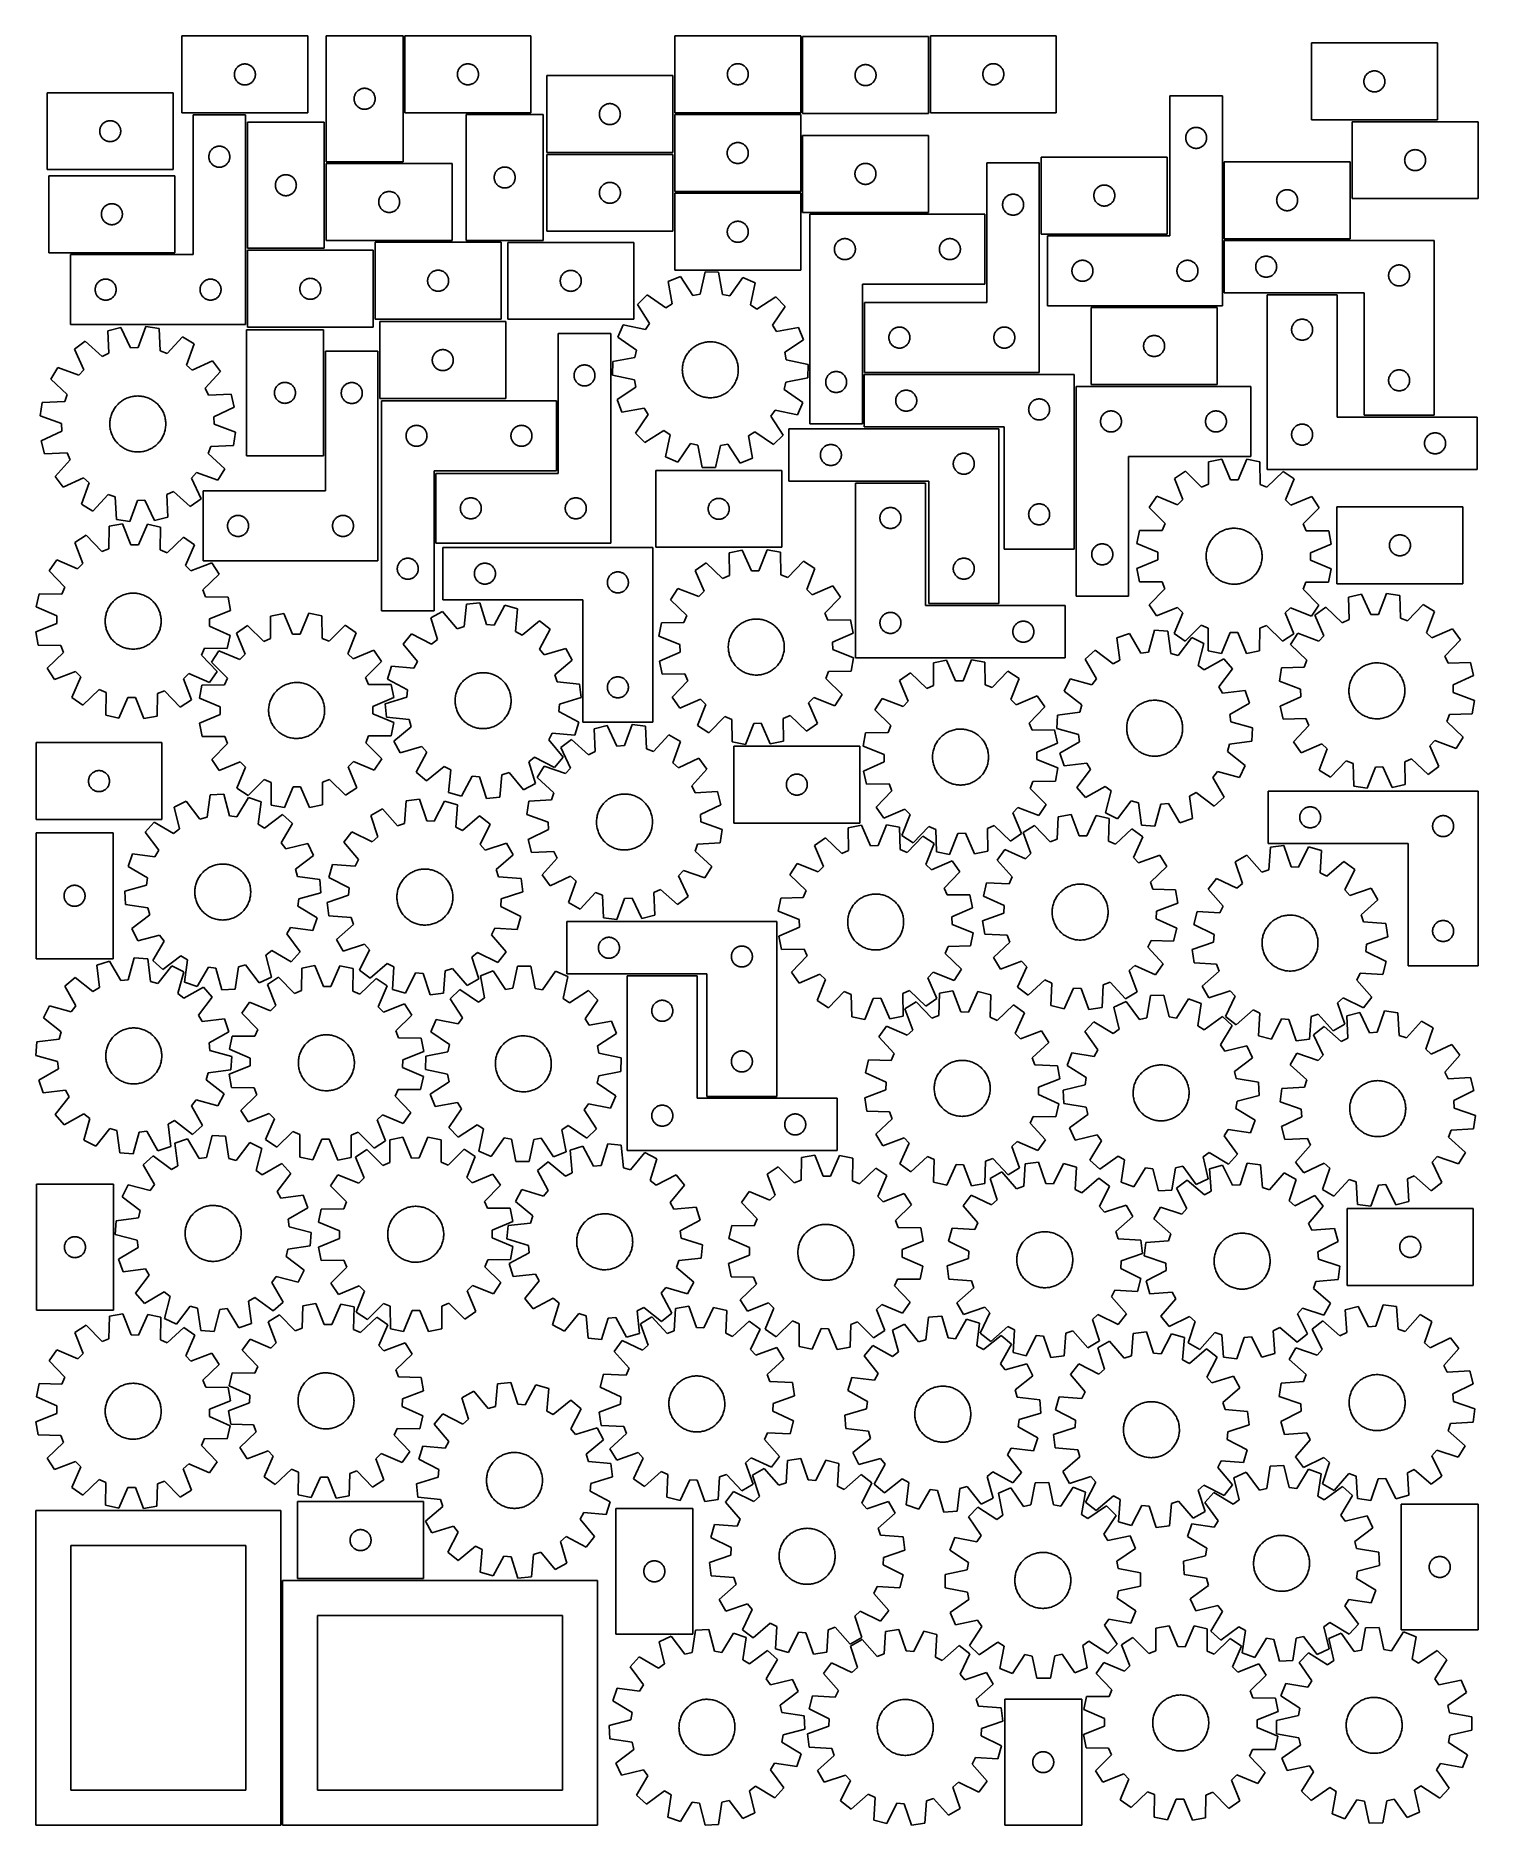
# Model space of a CAD drawing. Header units: millimetres. Extents: x 7 to 1243, y 7 to 1541.
import ezdxf

# ---------------------------------------------------------------- set-up
doc = ezdxf.new("R2010")
doc.units = ezdxf.units.MM
doc.layers.add('CUT', color=7, linetype='CONTINUOUS', true_color=0x000000)

msp = doc.modelspace()

# ---------------------------------------------------------------- linework, layer by layer
at = {"layer": 'CUT'}
for p, q in [((239.831877, 1541.173371), (131.831877, 1541.173371)), ((131.831877, 1541.173371), (131.831877, 1475.173371)), ((239.831877, 1475.173371), (239.831877, 1541.173371)), ((321.494231, 1541.322786), (255.494231, 1541.322786)), ((255.494231, 1541.322786), (255.494231, 1433.322786)), ((321.494231, 1433.322786), (321.494231, 1541.322786)), ((431.109158, 1541.316197), (323.109158, 1541.316197)), ((323.109158, 1541.316197), (323.109158, 1475.316197)), ((431.109158, 1475.316197), (431.109158, 1541.316197)), ((662.535002, 1541.348176), (554.535002, 1541.348176)), ((554.535002, 1541.348176), (554.535002, 1475.348176)), ((662.535002, 1475.348176), (662.535002, 1541.348176)), ((772.067656, 1540.631379), (664.067656, 1540.631379)), ((664.067656, 1540.631379), (664.067656, 1474.631379)), ((772.067656, 1474.631379), (772.067656, 1540.631379)), ((881.654296, 1541.34427), (773.654296, 1541.34427)), ((773.654296, 1541.34427), (773.654296, 1475.34427)), ((881.654296, 1475.34427), (881.654296, 1541.34427)), ((1208.445159, 1535.229524), (1100.445159, 1535.229524)), ((1100.445159, 1535.229524), (1100.445159, 1469.229524)), ((1208.445159, 1469.229524), (1208.445159, 1535.229524)), ((176.831877, 1508.173371), (176.851147, 1508.761999)), ((176.851147, 1507.584743), (176.831877, 1508.173371)), ((176.851147, 1508.761999), (176.908874, 1509.348107)), ((176.908874, 1506.998636), (176.851147, 1507.584743)), ((176.908874, 1509.348107), (177.00481, 1509.929184)), ((177.00481, 1506.417558), (176.908874, 1506.998636)), ((177.00481, 1509.929184), (177.138545, 1510.502743)), ((177.138545, 1505.844), (177.00481, 1506.417558)), ((177.138545, 1510.502743), (177.309506, 1511.066327)), ((177.309506, 1505.280416), (177.138545, 1505.844)), ((177.309506, 1511.066327), (177.516962, 1511.617522)), ((177.516962, 1504.72922), (177.309506, 1505.280416)), ((177.516962, 1511.617522), (177.760023, 1512.15397)), ((177.760023, 1504.192773), (177.516962, 1504.72922)), ((177.760023, 1512.15397), (178.037649, 1512.673371)), ((178.037649, 1503.673371), (177.760023, 1504.192773)), ((178.037649, 1512.673371), (178.348651, 1513.173503)), ((178.348651, 1513.173503), (178.691697, 1513.652224)), ((178.691697, 1513.652224), (179.065319, 1514.107484)), ((179.065319, 1514.107484), (179.467916, 1514.537332)), ((179.467916, 1514.537332), (179.897765, 1514.93993)), ((179.897765, 1514.93993), (180.353025, 1515.313551)), ((180.353025, 1515.313551), (180.831745, 1515.656598)), ((180.831745, 1515.656598), (181.331877, 1515.9676)), ((181.331877, 1515.9676), (181.851279, 1516.245226)), ((181.851279, 1516.245226), (182.387727, 1516.488287)), ((182.387727, 1516.488287), (182.938922, 1516.695742)), ((182.938922, 1516.695742), (183.502506, 1516.866704)), ((183.502506, 1516.866704), (184.076065, 1517.000439)), ((184.076065, 1517.000439), (184.657142, 1517.096375)), ((184.657142, 1517.096375), (185.243249, 1517.154102)), ((185.243249, 1517.154102), (185.831877, 1517.173371)), ((185.831877, 1517.173371), (186.420506, 1517.154102)), ((186.420506, 1517.154102), (187.006613, 1517.096375)), ((187.006613, 1517.096375), (187.58769, 1517.000439)), ((187.58769, 1517.000439), (188.161249, 1516.866704)), ((188.161249, 1516.866704), (188.724833, 1516.695742)), ((188.724833, 1516.695742), (189.276028, 1516.488287)), ((189.276028, 1516.488287), (189.812476, 1516.245226)), ((189.812476, 1516.245226), (190.331877, 1515.9676)), ((190.331877, 1515.9676), (190.83201, 1515.656598)), ((190.83201, 1515.656598), (191.31073, 1515.313551)), ((191.31073, 1515.313551), (191.76599, 1514.93993)), ((191.76599, 1514.93993), (192.195838, 1514.537332)), ((192.195838, 1514.537332), (192.598436, 1514.107484)), ((192.598436, 1514.107484), (192.972058, 1513.652224)), ((192.972058, 1513.652224), (193.315104, 1513.173503)), ((193.315104, 1513.173503), (193.626106, 1512.673371)), ((193.626106, 1512.673371), (193.903732, 1512.15397)), ((193.903732, 1504.192773), (193.626106, 1503.673371)), ((193.903732, 1512.15397), (194.146793, 1511.617522)), ((194.146793, 1504.72922), (193.903732, 1504.192773)), ((194.146793, 1511.617522), (194.354249, 1511.066327)), ((194.354249, 1505.280416), (194.146793, 1504.72922)), ((194.354249, 1511.066327), (194.52521, 1510.502743)), ((194.52521, 1505.844), (194.354249, 1505.280416)), ((194.52521, 1510.502743), (194.658945, 1509.929184)), ((194.658945, 1506.417558), (194.52521, 1505.844)), ((194.658945, 1509.929184), (194.754881, 1509.348107)), ((194.754881, 1506.998636), (194.658945, 1506.417558)), ((194.754881, 1509.348107), (194.812608, 1508.761999)), ((194.812608, 1507.584743), (194.754881, 1506.998636)), ((194.812608, 1508.761999), (194.831877, 1508.173371)), ((194.831877, 1508.173371), (194.812608, 1507.584743)), ((368.109158, 1508.316197), (368.128428, 1508.904825)), ((368.128428, 1507.727568), (368.109158, 1508.316197)), ((368.128428, 1508.904825), (368.186155, 1509.490932)), ((368.186155, 1507.141461), (368.128428, 1507.727568)), ((368.186155, 1509.490932), (368.282091, 1510.072009)), ((368.282091, 1506.560384), (368.186155, 1507.141461)), ((368.282091, 1510.072009), (368.415826, 1510.645568)), ((368.415826, 1505.986825), (368.282091, 1506.560384)), ((368.415826, 1510.645568), (368.586787, 1511.209152)), ((368.586787, 1505.423241), (368.415826, 1505.986825)), ((368.586787, 1511.209152), (368.794243, 1511.760347)), ((368.794243, 1504.872046), (368.586787, 1505.423241)), ((368.794243, 1511.760347), (369.037304, 1512.296795)), ((369.037304, 1504.335598), (368.794243, 1504.872046)), ((369.037304, 1512.296795), (369.31493, 1512.816197)), ((369.31493, 1503.816197), (369.037304, 1504.335598)), ((369.31493, 1512.816197), (369.625932, 1513.316329)), ((369.625932, 1513.316329), (369.968978, 1513.795049)), ((369.968978, 1513.795049), (370.3426, 1514.250309)), ((370.3426, 1514.250309), (370.745197, 1514.680158)), ((370.745197, 1514.680158), (371.175046, 1515.082755)), ((371.175046, 1515.082755), (371.630305, 1515.456377)), ((371.630305, 1515.456377), (372.109026, 1515.799423)), ((372.109026, 1515.799423), (372.609158, 1516.110425)), ((372.609158, 1516.110425), (373.12856, 1516.388051)), ((373.12856, 1516.388051), (373.665007, 1516.631112)), ((373.665007, 1516.631112), (374.216203, 1516.838568)), ((374.216203, 1516.838568), (374.779787, 1517.009529)), ((374.779787, 1517.009529), (375.353345, 1517.143264)), ((375.353345, 1517.143264), (375.934423, 1517.2392)), ((375.934423, 1517.2392), (376.52053, 1517.296927)), ((376.52053, 1517.296927), (377.109158, 1517.316197)), ((377.109158, 1517.316197), (377.697786, 1517.296927)), ((377.697786, 1517.296927), (378.283894, 1517.2392)), ((378.283894, 1517.2392), (378.864971, 1517.143264)), ((378.864971, 1517.143264), (379.43853, 1517.009529)), ((379.43853, 1517.009529), (380.002114, 1516.838568)), ((380.002114, 1516.838568), (380.553309, 1516.631112)), ((380.553309, 1516.631112), (381.089757, 1516.388051)), ((381.089757, 1516.388051), (381.609158, 1516.110425)), ((381.609158, 1516.110425), (382.10929, 1515.799423)), ((382.10929, 1515.799423), (382.588011, 1515.456377)), ((382.588011, 1515.456377), (383.043271, 1515.082755)), ((383.043271, 1515.082755), (383.473119, 1514.680158)), ((383.473119, 1514.680158), (383.875717, 1514.250309)), ((383.875717, 1514.250309), (384.249338, 1513.795049)), ((384.249338, 1513.795049), (384.592385, 1513.316329)), ((384.592385, 1513.316329), (384.903387, 1512.816197)), ((384.903387, 1512.816197), (385.181013, 1512.296795)), ((385.181013, 1504.335598), (384.903387, 1503.816197)), ((385.181013, 1512.296795), (385.424074, 1511.760347)), ((385.424074, 1504.872046), (385.181013, 1504.335598)), ((385.424074, 1511.760347), (385.631529, 1511.209152)), ((385.631529, 1505.423241), (385.424074, 1504.872046)), ((385.631529, 1511.209152), (385.802491, 1510.645568)), ((385.802491, 1505.986825), (385.631529, 1505.423241)), ((385.802491, 1510.645568), (385.936226, 1510.072009)), ((385.936226, 1506.560384), (385.802491, 1505.986825)), ((385.936226, 1510.072009), (386.032162, 1509.490932)), ((386.032162, 1507.141461), (385.936226, 1506.560384)), ((386.032162, 1509.490932), (386.089889, 1508.904825)), ((386.089889, 1507.727568), (386.032162, 1507.141461)), ((386.089889, 1508.904825), (386.109158, 1508.316197)), ((386.109158, 1508.316197), (386.089889, 1507.727568)), ((552.79428, 1507.164826), (444.79428, 1507.164826)), ((444.79428, 1507.164826), (444.79428, 1441.164826)), ((552.79428, 1441.164826), (552.79428, 1507.164826)), ((599.535002, 1508.348176), (599.554272, 1508.936804)), ((599.554272, 1507.759548), (599.535002, 1508.348176)), ((599.554272, 1508.936804), (599.611999, 1509.522912)), ((599.611999, 1507.17344), (599.554272, 1507.759548)), ((599.611999, 1509.522912), (599.707935, 1510.103989)), ((599.707935, 1506.592363), (599.611999, 1507.17344)), ((599.707935, 1510.103989), (599.84167, 1510.677547)), ((599.84167, 1506.018805), (599.707935, 1506.592363)), ((599.84167, 1510.677547), (600.012631, 1511.241131)), ((600.012631, 1505.455221), (599.84167, 1506.018805)), ((600.012631, 1511.241131), (600.220087, 1511.792327)), ((600.220087, 1504.904025), (600.012631, 1505.455221)), ((600.220087, 1511.792327), (600.463148, 1512.328774)), ((600.463148, 1504.367578), (600.220087, 1504.904025)), ((600.463148, 1512.328774), (600.740774, 1512.848176)), ((600.740774, 1503.848176), (600.463148, 1504.367578)), ((600.740774, 1512.848176), (601.051776, 1513.348308)), ((601.051776, 1513.348308), (601.394822, 1513.827029)), ((601.394822, 1513.827029), (601.768444, 1514.282288)), ((601.768444, 1514.282288), (602.171041, 1514.712137)), ((602.171041, 1514.712137), (602.60089, 1515.114734)), ((602.60089, 1515.114734), (603.05615, 1515.488356)), ((603.05615, 1515.488356), (603.53487, 1515.831403)), ((603.53487, 1515.831403), (604.035002, 1516.142405)), ((604.035002, 1516.142405), (604.554404, 1516.420031)), ((604.554404, 1516.420031), (605.090852, 1516.663092)), ((605.090852, 1516.663092), (605.642047, 1516.870547)), ((605.642047, 1516.870547), (606.205631, 1517.041508)), ((606.205631, 1517.041508), (606.77919, 1517.175244)), ((606.77919, 1517.175244), (607.360267, 1517.27118)), ((607.360267, 1517.27118), (607.946374, 1517.328906)), ((607.946374, 1517.328906), (608.535002, 1517.348176)), ((608.535002, 1517.348176), (609.123631, 1517.328906)), ((609.123631, 1517.328906), (609.709738, 1517.27118)), ((609.709738, 1517.27118), (610.290815, 1517.175244)), ((610.290815, 1517.175244), (610.864374, 1517.041508)), ((610.864374, 1517.041508), (611.427958, 1516.870547)), ((611.427958, 1516.870547), (611.979153, 1516.663092)), ((611.979153, 1516.663092), (612.515601, 1516.420031)), ((612.515601, 1516.420031), (613.035002, 1516.142405)), ((613.035002, 1516.142405), (613.535135, 1515.831403)), ((613.535135, 1515.831403), (614.013855, 1515.488356)), ((614.013855, 1515.488356), (614.469115, 1515.114734)), ((614.469115, 1515.114734), (614.898963, 1514.712137)), ((614.898963, 1514.712137), (615.301561, 1514.282288)), ((615.301561, 1514.282288), (615.675183, 1513.827029)), ((615.675183, 1513.827029), (616.018229, 1513.348308)), ((616.018229, 1513.348308), (616.329231, 1512.848176)), ((616.329231, 1512.848176), (616.606857, 1512.328774)), ((616.606857, 1504.367578), (616.329231, 1503.848176)), ((616.606857, 1512.328774), (616.849918, 1511.792327)), ((616.849918, 1504.904025), (616.606857, 1504.367578)), ((616.849918, 1511.792327), (617.057374, 1511.241131)), ((617.057374, 1505.455221), (616.849918, 1504.904025)), ((617.057374, 1511.241131), (617.228335, 1510.677547)), ((617.228335, 1506.018805), (617.057374, 1505.455221)), ((617.228335, 1510.677547), (617.36207, 1510.103989)), ((617.36207, 1506.592363), (617.228335, 1506.018805)), ((617.36207, 1510.103989), (617.458006, 1509.522912)), ((617.458006, 1507.17344), (617.36207, 1506.592363)), ((617.458006, 1509.522912), (617.515733, 1508.936804)), ((617.515733, 1507.759548), (617.458006, 1507.17344)), ((617.515733, 1508.936804), (617.535002, 1508.348176)), ((617.535002, 1508.348176), (617.515733, 1507.759548)), ((709.067656, 1507.631379), (709.086926, 1508.220007)), ((709.086926, 1507.042751), (709.067656, 1507.631379)), ((709.086926, 1508.220007), (709.144653, 1508.806115)), ((709.144653, 1506.456643), (709.086926, 1507.042751)), ((709.144653, 1508.806115), (709.240589, 1509.387192)), ((709.240589, 1505.875566), (709.144653, 1506.456643)), ((709.240589, 1509.387192), (709.374324, 1509.960751)), ((709.374324, 1505.302008), (709.240589, 1505.875566)), ((709.374324, 1509.960751), (709.545285, 1510.524334)), ((709.545285, 1504.738424), (709.374324, 1505.302008)), ((709.545285, 1510.524334), (709.75274, 1511.07553)), ((709.75274, 1504.187228), (709.545285, 1504.738424)), ((709.75274, 1511.07553), (709.995802, 1511.611977)), ((709.995802, 1503.650781), (709.75274, 1504.187228)), ((709.995802, 1511.611977), (710.273428, 1512.131379)), ((710.273428, 1512.131379), (710.58443, 1512.631511)), ((710.58443, 1512.631511), (710.927476, 1513.110232)), ((710.927476, 1513.110232), (711.301098, 1513.565491)), ((711.301098, 1513.565491), (711.703695, 1513.99534)), ((711.703695, 1513.99534), (712.133544, 1514.397937)), ((712.133544, 1514.397937), (712.588803, 1514.771559)), ((712.588803, 1514.771559), (713.067524, 1515.114606)), ((713.067524, 1515.114606), (713.567656, 1515.425608)), ((713.567656, 1515.425608), (714.087058, 1515.703234)), ((714.087058, 1515.703234), (714.623505, 1515.946295)), ((714.623505, 1515.946295), (715.174701, 1516.15375)), ((715.174701, 1516.15375), (715.738285, 1516.324712)), ((715.738285, 1516.324712), (716.311843, 1516.458447)), ((716.311843, 1516.458447), (716.892921, 1516.554383)), ((716.892921, 1516.554383), (717.479028, 1516.612109)), ((717.479028, 1516.612109), (718.067656, 1516.631379)), ((718.067656, 1516.631379), (718.656284, 1516.612109)), ((718.656284, 1516.612109), (719.242392, 1516.554383)), ((719.242392, 1516.554383), (719.823469, 1516.458447)), ((719.823469, 1516.458447), (720.397028, 1516.324712)), ((720.397028, 1516.324712), (720.960611, 1516.15375)), ((720.960611, 1516.15375), (721.511807, 1515.946295)), ((721.511807, 1515.946295), (722.048254, 1515.703234)), ((722.048254, 1515.703234), (722.567656, 1515.425608)), ((722.567656, 1515.425608), (723.067788, 1515.114606)), ((723.067788, 1515.114606), (723.546509, 1514.771559)), ((723.546509, 1514.771559), (724.001769, 1514.397937)), ((724.001769, 1514.397937), (724.431617, 1513.99534)), ((724.431617, 1513.99534), (724.834215, 1513.565491)), ((724.834215, 1513.565491), (725.207836, 1513.110232)), ((725.207836, 1513.110232), (725.550883, 1512.631511)), ((725.550883, 1512.631511), (725.861885, 1512.131379)), ((725.861885, 1512.131379), (726.139511, 1511.611977)), ((726.139511, 1511.611977), (726.382572, 1511.07553)), ((726.382572, 1504.187228), (726.139511, 1503.650781)), ((726.382572, 1511.07553), (726.590027, 1510.524334)), ((726.590027, 1504.738424), (726.382572, 1504.187228)), ((726.590027, 1510.524334), (726.760989, 1509.960751)), ((726.760989, 1505.302008), (726.590027, 1504.738424)), ((726.760989, 1509.960751), (726.894724, 1509.387192)), ((726.894724, 1505.875566), (726.760989, 1505.302008)), ((726.894724, 1509.387192), (726.99066, 1508.806115)), ((726.99066, 1506.456643), (726.894724, 1505.875566)), ((726.99066, 1508.806115), (727.048387, 1508.220007)), ((727.048387, 1507.042751), (726.99066, 1506.456643)), ((727.048387, 1508.220007), (727.067656, 1507.631379)), ((727.067656, 1507.631379), (727.048387, 1507.042751)), ((818.654296, 1508.34427), (818.673565, 1508.932898)), ((818.673565, 1507.755642), (818.654296, 1508.34427)), ((818.673565, 1508.932898), (818.731292, 1509.519005)), ((818.731292, 1507.169534), (818.673565, 1507.755642)), ((818.731292, 1509.519005), (818.827228, 1510.100083)), ((818.827228, 1506.588457), (818.731292, 1507.169534)), ((818.827228, 1510.100083), (818.960963, 1510.673641)), ((818.960963, 1506.014898), (818.827228, 1506.588457)), ((818.960963, 1510.673641), (819.131925, 1511.237225)), ((819.131925, 1505.451315), (818.960963, 1506.014898)), ((819.131925, 1511.237225), (819.33938, 1511.788421)), ((819.33938, 1504.900119), (819.131925, 1505.451315)), ((819.33938, 1511.788421), (819.582441, 1512.324868)), ((819.582441, 1504.363672), (819.33938, 1504.900119)), ((819.582441, 1512.324868), (819.860067, 1512.84427)), ((819.860067, 1503.84427), (819.582441, 1504.363672)), ((819.860067, 1512.84427), (820.171069, 1513.344402)), ((820.171069, 1513.344402), (820.514116, 1513.823123)), ((820.514116, 1513.823123), (820.887737, 1514.278382)), ((820.887737, 1514.278382), (821.290335, 1514.708231)), ((821.290335, 1514.708231), (821.720183, 1515.110828)), ((821.720183, 1515.110828), (822.175443, 1515.48445)), ((822.175443, 1515.48445), (822.654164, 1515.827496)), ((822.654164, 1515.827496), (823.154296, 1516.138498)), ((823.154296, 1516.138498), (823.673697, 1516.416124)), ((823.673697, 1516.416124), (824.210145, 1516.659186)), ((824.210145, 1516.659186), (824.76134, 1516.866641)), ((824.76134, 1516.866641), (825.324924, 1517.037602)), ((825.324924, 1517.037602), (825.898483, 1517.171337)), ((825.898483, 1517.171337), (826.47956, 1517.267274)), ((826.47956, 1517.267274), (827.065668, 1517.325)), ((827.065668, 1517.325), (827.654296, 1517.34427)), ((827.654296, 1517.34427), (828.242924, 1517.325)), ((828.242924, 1517.325), (828.829031, 1517.267274)), ((828.829031, 1517.267274), (829.410109, 1517.171337)), ((829.410109, 1517.171337), (829.983667, 1517.037602)), ((829.983667, 1517.037602), (830.547251, 1516.866641)), ((830.547251, 1516.866641), (831.098447, 1516.659186)), ((831.098447, 1516.659186), (831.634894, 1516.416124)), ((831.634894, 1516.416124), (832.154296, 1516.138498)), ((832.154296, 1516.138498), (832.654428, 1515.827496)), ((832.654428, 1515.827496), (833.133149, 1515.48445)), ((833.133149, 1515.48445), (833.588408, 1515.110828)), ((833.588408, 1515.110828), (834.018257, 1514.708231)), ((834.018257, 1514.708231), (834.420854, 1514.278382)), ((834.420854, 1514.278382), (834.794476, 1513.823123)), ((834.794476, 1513.823123), (835.137522, 1513.344402)), ((835.137522, 1513.344402), (835.448524, 1512.84427)), ((835.448524, 1512.84427), (835.72615, 1512.324868)), ((835.72615, 1504.363672), (835.448524, 1503.84427)), ((835.72615, 1512.324868), (835.969211, 1511.788421)), ((835.969211, 1504.900119), (835.72615, 1504.363672)), ((835.969211, 1511.788421), (836.176667, 1511.237225)), ((836.176667, 1505.451315), (835.969211, 1504.900119)), ((836.176667, 1511.237225), (836.347628, 1510.673641)), ((836.347628, 1506.014898), (836.176667, 1505.451315)), ((836.347628, 1510.673641), (836.481363, 1510.100083)), ((836.481363, 1506.588457), (836.347628, 1506.014898)), ((836.481363, 1510.100083), (836.577299, 1509.519005)), ((836.577299, 1507.169534), (836.481363, 1506.588457)), ((836.577299, 1509.519005), (836.635026, 1508.932898)), ((836.635026, 1507.755642), (836.577299, 1507.169534)), ((836.635026, 1508.932898), (836.654296, 1508.34427)), ((836.654296, 1508.34427), (836.635026, 1507.755642)), ((1145.618091, 1503.985337), (1145.751826, 1504.558895)), ((1145.751826, 1504.558895), (1145.922788, 1505.122479)), ((1145.922788, 1505.122479), (1146.130243, 1505.673675)), ((1146.130243, 1505.673675), (1146.373304, 1506.210122)), ((1146.373304, 1506.210122), (1146.65093, 1506.729524)), ((1146.65093, 1506.729524), (1146.961932, 1507.229656)), ((1146.961932, 1507.229656), (1147.304979, 1507.708377)), ((1147.304979, 1507.708377), (1147.6786, 1508.163636)), ((1147.6786, 1508.163636), (1148.081198, 1508.593485)), ((1148.081198, 1508.593485), (1148.511046, 1508.996082)), ((1148.511046, 1508.996082), (1148.966306, 1509.369704)), ((1148.966306, 1509.369704), (1149.445027, 1509.71275)), ((1149.445027, 1509.71275), (1149.945159, 1510.023752)), ((1149.945159, 1510.023752), (1150.46456, 1510.301378)), ((1150.46456, 1510.301378), (1151.001008, 1510.544439)), ((1151.001008, 1510.544439), (1151.552204, 1510.751895)), ((1151.552204, 1510.751895), (1152.115787, 1510.922856)), ((1152.115787, 1510.922856), (1152.689346, 1511.056591)), ((1152.689346, 1511.056591), (1153.270423, 1511.152527)), ((1153.270423, 1511.152527), (1153.856531, 1511.210254)), ((1153.856531, 1511.210254), (1154.445159, 1511.229524)), ((1154.445159, 1511.229524), (1155.033787, 1511.210254)), ((1155.033787, 1511.210254), (1155.619894, 1511.152527)), ((1155.619894, 1511.152527), (1156.200972, 1511.056591)), ((1156.200972, 1511.056591), (1156.77453, 1510.922856)), ((1156.77453, 1510.922856), (1157.338114, 1510.751895)), ((1157.338114, 1510.751895), (1157.88931, 1510.544439)), ((1157.88931, 1510.544439), (1158.425757, 1510.301378)), ((1158.425757, 1510.301378), (1158.945159, 1510.023752)), ((1158.945159, 1510.023752), (1159.445291, 1509.71275)), ((1159.445291, 1509.71275), (1159.924012, 1509.369704)), ((1159.924012, 1509.369704), (1160.379271, 1508.996082)), ((1160.379271, 1508.996082), (1160.80912, 1508.593485)), ((1160.80912, 1508.593485), (1161.211717, 1508.163636)), ((1161.211717, 1508.163636), (1161.585339, 1507.708377)), ((1161.585339, 1507.708377), (1161.928385, 1507.229656)), ((1161.928385, 1507.229656), (1162.239387, 1506.729524)), ((1162.239387, 1506.729524), (1162.517013, 1506.210122)), ((1162.517013, 1506.210122), (1162.760074, 1505.673675)), ((1162.760074, 1505.673675), (1162.96753, 1505.122479)), ((1162.96753, 1505.122479), (1163.138491, 1504.558895)), ((1163.138491, 1504.558895), (1163.272226, 1503.985337)), ((124.318204, 1492.519322), (16.318204, 1492.519322)), ((16.318204, 1492.519322), (16.318204, 1426.519322)), ((124.318204, 1426.519322), (124.318204, 1492.519322)), ((178.348651, 1503.173239), (178.037649, 1503.673371)), ((178.691697, 1502.694518), (178.348651, 1503.173239)), ((179.065319, 1502.239259), (178.691697, 1502.694518)), ((179.467916, 1501.80941), (179.065319, 1502.239259)), ((179.897765, 1501.406813), (179.467916, 1501.80941)), ((180.353025, 1501.033191), (179.897765, 1501.406813)), ((180.831745, 1500.690145), (180.353025, 1501.033191)), ((181.331877, 1500.379143), (180.831745, 1500.690145)), ((181.851279, 1500.101517), (181.331877, 1500.379143)), ((182.387727, 1499.858456), (181.851279, 1500.101517)), ((182.938922, 1499.651), (182.387727, 1499.858456)), ((183.502506, 1499.480039), (182.938922, 1499.651)), ((184.076065, 1499.346304), (183.502506, 1499.480039)), ((184.657142, 1499.250368), (184.076065, 1499.346304)), ((185.243249, 1499.192641), (184.657142, 1499.250368)), ((185.831877, 1499.173371), (185.243249, 1499.192641)), ((186.420506, 1499.192641), (185.831877, 1499.173371)), ((187.006613, 1499.250368), (186.420506, 1499.192641)), ((187.58769, 1499.346304), (187.006613, 1499.250368)), ((188.161249, 1499.480039), (187.58769, 1499.346304)), ((188.724833, 1499.651), (188.161249, 1499.480039)), ((189.276028, 1499.858456), (188.724833, 1499.651)), ((189.812476, 1500.101517), (189.276028, 1499.858456)), ((190.331877, 1500.379143), (189.812476, 1500.101517)), ((190.83201, 1500.690145), (190.331877, 1500.379143)), ((191.31073, 1501.033191), (190.83201, 1500.690145)), ((191.76599, 1501.406813), (191.31073, 1501.033191)), ((192.195838, 1501.80941), (191.76599, 1501.406813)), ((192.598436, 1502.239259), (192.195838, 1501.80941)), ((192.972058, 1502.694518), (192.598436, 1502.239259)), ((193.315104, 1503.173239), (192.972058, 1502.694518)), ((193.626106, 1503.673371), (193.315104, 1503.173239)), ((279.571227, 1488.497522), (279.667163, 1489.078599)), ((279.667163, 1489.078599), (279.800898, 1489.652157)), ((279.800898, 1489.652157), (279.971859, 1490.215741)), ((279.971859, 1490.215741), (280.179315, 1490.766937)), ((280.179315, 1490.766937), (280.422376, 1491.303384)), ((280.422376, 1491.303384), (280.700002, 1491.822786)), ((280.700002, 1491.822786), (281.011004, 1492.322918)), ((281.011004, 1492.322918), (281.354051, 1492.801639)), ((281.354051, 1492.801639), (281.727672, 1493.256898)), ((281.727672, 1493.256898), (282.13027, 1493.686747)), ((282.13027, 1493.686747), (282.560118, 1494.089344)), ((282.560118, 1494.089344), (283.015378, 1494.462966)), ((283.015378, 1494.462966), (283.494098, 1494.806013)), ((283.494098, 1494.806013), (283.994231, 1495.117015)), ((283.994231, 1495.117015), (284.513632, 1495.394641)), ((284.513632, 1495.394641), (285.05008, 1495.637702)), ((285.05008, 1495.637702), (285.601275, 1495.845157)), ((285.601275, 1495.845157), (286.164859, 1496.016118)), ((286.164859, 1496.016118), (286.738418, 1496.149854)), ((286.738418, 1496.149854), (287.319495, 1496.24579)), ((287.319495, 1496.24579), (287.905602, 1496.303516)), ((287.905602, 1496.303516), (288.494231, 1496.322786)), ((288.494231, 1496.322786), (289.082859, 1496.303516)), ((289.082859, 1496.303516), (289.668966, 1496.24579)), ((289.668966, 1496.24579), (290.250043, 1496.149854)), ((290.250043, 1496.149854), (290.823602, 1496.016118)), ((290.823602, 1496.016118), (291.387186, 1495.845157)), ((291.387186, 1495.845157), (291.938381, 1495.637702)), ((291.938381, 1495.637702), (292.474829, 1495.394641)), ((292.474829, 1495.394641), (292.994231, 1495.117015)), ((292.994231, 1495.117015), (293.494363, 1494.806013)), ((293.494363, 1494.806013), (293.973083, 1494.462966)), ((293.973083, 1494.462966), (294.428343, 1494.089344)), ((294.428343, 1494.089344), (294.858192, 1493.686747)), ((294.858192, 1493.686747), (295.260789, 1493.256898)), ((295.260789, 1493.256898), (295.634411, 1492.801639)), ((295.634411, 1492.801639), (295.977457, 1492.322918)), ((295.977457, 1492.322918), (296.288459, 1491.822786)), ((296.288459, 1491.822786), (296.566085, 1491.303384)), ((296.566085, 1491.303384), (296.809146, 1490.766937)), ((296.809146, 1490.766937), (297.016602, 1490.215741)), ((297.016602, 1490.215741), (297.187563, 1489.652157)), ((297.187563, 1489.652157), (297.321298, 1489.078599)), ((297.321298, 1489.078599), (297.417234, 1488.497522)), ((369.625932, 1503.316064), (369.31493, 1503.816197)), ((369.968978, 1502.837344), (369.625932, 1503.316064)), ((370.3426, 1502.382084), (369.968978, 1502.837344)), ((370.745197, 1501.952236), (370.3426, 1502.382084)), ((371.175046, 1501.549638), (370.745197, 1501.952236)), ((371.630305, 1501.176017), (371.175046, 1501.549638)), ((372.109026, 1500.83297), (371.630305, 1501.176017)), ((372.609158, 1500.521968), (372.109026, 1500.83297)), ((373.12856, 1500.244342), (372.609158, 1500.521968)), ((373.665007, 1500.001281), (373.12856, 1500.244342)), ((374.216203, 1499.793825), (373.665007, 1500.001281)), ((374.779787, 1499.622864), (374.216203, 1499.793825)), ((375.353345, 1499.489129), (374.779787, 1499.622864)), ((375.934423, 1499.393193), (375.353345, 1499.489129)), ((376.52053, 1499.335466), (375.934423, 1499.393193)), ((377.109158, 1499.316197), (376.52053, 1499.335466)), ((377.697786, 1499.335466), (377.109158, 1499.316197)), ((378.283894, 1499.393193), (377.697786, 1499.335466)), ((378.864971, 1499.489129), (378.283894, 1499.393193)), ((379.43853, 1499.622864), (378.864971, 1499.489129)), ((380.002114, 1499.793825), (379.43853, 1499.622864)), ((380.553309, 1500.001281), (380.002114, 1499.793825)), ((381.089757, 1500.244342), (380.553309, 1500.001281)), ((381.609158, 1500.521968), (381.089757, 1500.244342)), ((382.10929, 1500.83297), (381.609158, 1500.521968)), ((382.588011, 1501.176017), (382.10929, 1500.83297)), ((383.043271, 1501.549638), (382.588011, 1501.176017)), ((383.473119, 1501.952236), (383.043271, 1501.549638)), ((383.875717, 1502.382084), (383.473119, 1501.952236)), ((384.249338, 1502.837344), (383.875717, 1502.382084)), ((384.592385, 1503.316064), (384.249338, 1502.837344)), ((384.903387, 1503.816197), (384.592385, 1503.316064)), ((601.051776, 1503.348044), (600.740774, 1503.848176)), ((601.394822, 1502.869323), (601.051776, 1503.348044)), ((601.768444, 1502.414064), (601.394822, 1502.869323)), ((602.171041, 1501.984215), (601.768444, 1502.414064)), ((602.60089, 1501.581618), (602.171041, 1501.984215)), ((603.05615, 1501.207996), (602.60089, 1501.581618)), ((603.53487, 1500.864949), (603.05615, 1501.207996)), ((604.035002, 1500.553947), (603.53487, 1500.864949)), ((604.554404, 1500.276321), (604.035002, 1500.553947)), ((605.090852, 1500.03326), (604.554404, 1500.276321)), ((605.642047, 1499.825805), (605.090852, 1500.03326)), ((606.205631, 1499.654844), (605.642047, 1499.825805)), ((606.77919, 1499.521108), (606.205631, 1499.654844)), ((607.360267, 1499.425172), (606.77919, 1499.521108)), ((607.946374, 1499.367446), (607.360267, 1499.425172)), ((608.535002, 1499.348176), (607.946374, 1499.367446)), ((609.123631, 1499.367446), (608.535002, 1499.348176)), ((609.709738, 1499.425172), (609.123631, 1499.367446)), ((610.290815, 1499.521108), (609.709738, 1499.425172)), ((610.864374, 1499.654844), (610.290815, 1499.521108)), ((611.427958, 1499.825805), (610.864374, 1499.654844)), ((611.979153, 1500.03326), (611.427958, 1499.825805)), ((612.515601, 1500.276321), (611.979153, 1500.03326)), ((613.035002, 1500.553947), (612.515601, 1500.276321)), ((613.535135, 1500.864949), (613.035002, 1500.553947)), ((614.013855, 1501.207996), (613.535135, 1500.864949)), ((614.469115, 1501.581618), (614.013855, 1501.207996)), ((614.898963, 1501.984215), (614.469115, 1501.581618)), ((615.301561, 1502.414064), (614.898963, 1501.984215)), ((615.675183, 1502.869323), (615.301561, 1502.414064)), ((616.018229, 1503.348044), (615.675183, 1502.869323)), ((616.329231, 1503.848176), (616.018229, 1503.348044)), ((710.273428, 1503.131379), (709.995802, 1503.650781)), ((710.58443, 1502.631247), (710.273428, 1503.131379)), ((710.927476, 1502.152526), (710.58443, 1502.631247)), ((711.301098, 1501.697267), (710.927476, 1502.152526)), ((711.703695, 1501.267418), (711.301098, 1501.697267)), ((712.133544, 1500.864821), (711.703695, 1501.267418)), ((712.588803, 1500.491199), (712.133544, 1500.864821)), ((713.067524, 1500.148153), (712.588803, 1500.491199)), ((713.567656, 1499.83715), (713.067524, 1500.148153)), ((714.087058, 1499.559524), (713.567656, 1499.83715)), ((714.623505, 1499.316463), (714.087058, 1499.559524)), ((715.174701, 1499.109008), (714.623505, 1499.316463)), ((715.738285, 1498.938047), (715.174701, 1499.109008)), ((716.311843, 1498.804312), (715.738285, 1498.938047)), ((716.892921, 1498.708375), (716.311843, 1498.804312)), ((717.479028, 1498.650649), (716.892921, 1498.708375)), ((718.067656, 1498.631379), (717.479028, 1498.650649)), ((718.656284, 1498.650649), (718.067656, 1498.631379)), ((719.242392, 1498.708375), (718.656284, 1498.650649)), ((719.823469, 1498.804312), (719.242392, 1498.708375)), ((720.397028, 1498.938047), (719.823469, 1498.804312)), ((720.960611, 1499.109008), (720.397028, 1498.938047)), ((721.511807, 1499.316463), (720.960611, 1499.109008)), ((722.048254, 1499.559524), (721.511807, 1499.316463)), ((722.567656, 1499.83715), (722.048254, 1499.559524)), ((723.067788, 1500.148153), (722.567656, 1499.83715)), ((723.546509, 1500.491199), (723.067788, 1500.148153)), ((724.001769, 1500.864821), (723.546509, 1500.491199)), ((724.431617, 1501.267418), (724.001769, 1500.864821)), ((724.834215, 1501.697267), (724.431617, 1501.267418)), ((725.207836, 1502.152526), (724.834215, 1501.697267)), ((725.550883, 1502.631247), (725.207836, 1502.152526)), ((725.861885, 1503.131379), (725.550883, 1502.631247)), ((726.139511, 1503.650781), (725.861885, 1503.131379)), ((820.171069, 1503.344138), (819.860067, 1503.84427)), ((820.514116, 1502.865417), (820.171069, 1503.344138)), ((820.887737, 1502.410157), (820.514116, 1502.865417)), ((821.290335, 1501.980309), (820.887737, 1502.410157)), ((821.720183, 1501.577711), (821.290335, 1501.980309)), ((822.175443, 1501.20409), (821.720183, 1501.577711)), ((822.654164, 1500.861043), (822.175443, 1501.20409)), ((823.154296, 1500.550041), (822.654164, 1500.861043)), ((823.673697, 1500.272415), (823.154296, 1500.550041)), ((824.210145, 1500.029354), (823.673697, 1500.272415)), ((824.76134, 1499.821899), (824.210145, 1500.029354)), ((825.324924, 1499.650937), (824.76134, 1499.821899)), ((825.898483, 1499.517202), (825.324924, 1499.650937)), ((826.47956, 1499.421266), (825.898483, 1499.517202)), ((827.065668, 1499.363539), (826.47956, 1499.421266)), ((827.654296, 1499.34427), (827.065668, 1499.363539)), ((828.242924, 1499.363539), (827.654296, 1499.34427)), ((828.829031, 1499.421266), (828.242924, 1499.363539)), ((829.410109, 1499.517202), (828.829031, 1499.421266)), ((829.983667, 1499.650937), (829.410109, 1499.517202)), ((830.547251, 1499.821899), (829.983667, 1499.650937)), ((831.098447, 1500.029354), (830.547251, 1499.821899)), ((831.634894, 1500.272415), (831.098447, 1500.029354)), ((832.154296, 1500.550041), (831.634894, 1500.272415)), ((832.654428, 1500.861043), (832.154296, 1500.550041)), ((833.133149, 1501.20409), (832.654428, 1500.861043)), ((833.588408, 1501.577711), (833.133149, 1501.20409)), ((834.018257, 1501.980309), (833.588408, 1501.577711)), ((834.420854, 1502.410157), (834.018257, 1501.980309)), ((834.794476, 1502.865417), (834.420854, 1502.410157)), ((835.137522, 1503.344138), (834.794476, 1502.865417)), ((835.448524, 1503.84427), (835.137522, 1503.344138)), ((1024.103545, 1489.786897), (979.103545, 1489.786897)), ((979.103545, 1489.786897), (979.103545, 1369.786897)), ((1024.103545, 1309.786897), (1024.103545, 1489.786897)), ((1145.445159, 1502.229524), (1145.464428, 1502.818152)), ((1145.464428, 1501.640895), (1145.445159, 1502.229524)), ((1145.464428, 1502.818152), (1145.522155, 1503.404259)), ((1145.522155, 1501.054788), (1145.464428, 1501.640895)), ((1145.522155, 1503.404259), (1145.618091, 1503.985337)), ((1145.618091, 1500.473711), (1145.522155, 1501.054788)), ((1145.751826, 1499.900152), (1145.618091, 1500.473711)), ((1145.922788, 1499.336568), (1145.751826, 1499.900152)), ((1146.130243, 1498.785373), (1145.922788, 1499.336568)), ((1146.373304, 1498.248925), (1146.130243, 1498.785373)), ((1146.65093, 1497.729524), (1146.373304, 1498.248925)), ((1146.961932, 1497.229392), (1146.65093, 1497.729524)), ((1147.304979, 1496.750671), (1146.961932, 1497.229392)), ((1147.6786, 1496.295411), (1147.304979, 1496.750671)), ((1148.081198, 1495.865563), (1147.6786, 1496.295411)), ((1148.511046, 1495.462965), (1148.081198, 1495.865563)), ((1148.966306, 1495.089344), (1148.511046, 1495.462965)), ((1149.445027, 1494.746297), (1148.966306, 1495.089344)), ((1149.945159, 1494.435295), (1149.445027, 1494.746297)), ((1150.46456, 1494.157669), (1149.945159, 1494.435295)), ((1151.001008, 1493.914608), (1150.46456, 1494.157669)), ((1151.552204, 1493.707152), (1151.001008, 1493.914608)), ((1152.115787, 1493.536191), (1151.552204, 1493.707152)), ((1152.689346, 1493.402456), (1152.115787, 1493.536191)), ((1153.270423, 1493.30652), (1152.689346, 1493.402456)), ((1153.856531, 1493.248793), (1153.270423, 1493.30652)), ((1154.445159, 1493.229524), (1153.856531, 1493.248793)), ((1155.033787, 1493.248793), (1154.445159, 1493.229524)), ((1155.619894, 1493.30652), (1155.033787, 1493.248793)), ((1156.200972, 1493.402456), (1155.619894, 1493.30652)), ((1156.77453, 1493.536191), (1156.200972, 1493.402456)), ((1157.338114, 1493.707152), (1156.77453, 1493.536191)), ((1157.88931, 1493.914608), (1157.338114, 1493.707152)), ((1158.425757, 1494.157669), (1157.88931, 1493.914608)), ((1158.945159, 1494.435295), (1158.425757, 1494.157669)), ((1159.445291, 1494.746297), (1158.945159, 1494.435295)), ((1159.924012, 1495.089344), (1159.445291, 1494.746297)), ((1160.379271, 1495.462965), (1159.924012, 1495.089344)), ((1160.80912, 1495.865563), (1160.379271, 1495.462965)), ((1161.211717, 1496.295411), (1160.80912, 1495.865563)), ((1161.585339, 1496.750671), (1161.211717, 1496.295411)), ((1161.928385, 1497.229392), (1161.585339, 1496.750671)), ((1162.239387, 1497.729524), (1161.928385, 1497.229392)), ((1162.517013, 1498.248925), (1162.239387, 1497.729524)), ((1162.760074, 1498.785373), (1162.517013, 1498.248925)), ((1162.96753, 1499.336568), (1162.760074, 1498.785373)), ((1163.138491, 1499.900152), (1162.96753, 1499.336568)), ((1163.272226, 1500.473711), (1163.138491, 1499.900152)), ((1163.272226, 1503.985337), (1163.368162, 1503.404259)), ((1163.368162, 1501.054788), (1163.272226, 1500.473711)), ((1163.368162, 1503.404259), (1163.425889, 1502.818152)), ((1163.425889, 1501.640895), (1163.368162, 1501.054788)), ((1163.425889, 1502.818152), (1163.445159, 1502.229524)), ((1163.445159, 1502.229524), (1163.425889, 1501.640895)), ((131.831877, 1475.173371), (239.831877, 1475.173371)), ((186.40634, 1473.627474), (141.40634, 1473.627474)), ((141.40634, 1473.627474), (141.40634, 1353.627474)), ((186.40634, 1293.627474), (186.40634, 1473.627474)), ((279.494231, 1487.322786), (279.5135, 1487.911414)), ((279.5135, 1486.734158), (279.494231, 1487.322786)), ((279.5135, 1487.911414), (279.571227, 1488.497522)), ((279.571227, 1486.14805), (279.5135, 1486.734158)), ((279.667163, 1485.566973), (279.571227, 1486.14805)), ((279.800898, 1484.993415), (279.667163, 1485.566973)), ((279.971859, 1484.429831), (279.800898, 1484.993415)), ((280.179315, 1483.878635), (279.971859, 1484.429831)), ((280.422376, 1483.342188), (280.179315, 1483.878635)), ((280.700002, 1482.822786), (280.422376, 1483.342188)), ((281.011004, 1482.322654), (280.700002, 1482.822786)), ((281.354051, 1481.843933), (281.011004, 1482.322654)), ((281.727672, 1481.388674), (281.354051, 1481.843933)), ((282.13027, 1480.958825), (281.727672, 1481.388674)), ((282.560118, 1480.556228), (282.13027, 1480.958825)), ((283.015378, 1480.182606), (282.560118, 1480.556228)), ((283.494098, 1479.83956), (283.015378, 1480.182606)), ((283.994231, 1479.528557), (283.494098, 1479.83956)), ((284.513632, 1479.250931), (283.994231, 1479.528557)), ((285.05008, 1479.00787), (284.513632, 1479.250931)), ((285.601275, 1478.800415), (285.05008, 1479.00787)), ((286.164859, 1478.629454), (285.601275, 1478.800415)), ((286.738418, 1478.495719), (286.164859, 1478.629454)), ((287.319495, 1478.399782), (286.738418, 1478.495719)), ((287.905602, 1478.342056), (287.319495, 1478.399782)), ((288.494231, 1478.322786), (287.905602, 1478.342056)), ((289.082859, 1478.342056), (288.494231, 1478.322786)), ((289.668966, 1478.399782), (289.082859, 1478.342056)), ((290.250043, 1478.495719), (289.668966, 1478.399782)), ((290.823602, 1478.629454), (290.250043, 1478.495719)), ((291.387186, 1478.800415), (290.823602, 1478.629454)), ((291.938381, 1479.00787), (291.387186, 1478.800415)), ((292.474829, 1479.250931), (291.938381, 1479.00787)), ((292.994231, 1479.528557), (292.474829, 1479.250931)), ((293.494363, 1479.83956), (292.994231, 1479.528557)), ((293.973083, 1480.182606), (293.494363, 1479.83956)), ((294.428343, 1480.556228), (293.973083, 1480.182606)), ((294.858192, 1480.958825), (294.428343, 1480.556228)), ((295.260789, 1481.388674), (294.858192, 1480.958825)), ((295.634411, 1481.843933), (295.260789, 1481.388674)), ((295.977457, 1482.322654), (295.634411, 1481.843933)), ((296.288459, 1482.822786), (295.977457, 1482.322654)), ((296.566085, 1483.342188), (296.288459, 1482.822786)), ((296.809146, 1483.878635), (296.566085, 1483.342188)), ((297.016602, 1484.429831), (296.809146, 1483.878635)), ((297.187563, 1484.993415), (297.016602, 1484.429831)), ((297.321298, 1485.566973), (297.187563, 1484.993415)), ((297.417234, 1486.14805), (297.321298, 1485.566973)), ((297.417234, 1488.497522), (297.474961, 1487.911414)), ((297.474961, 1486.734158), (297.417234, 1486.14805)), ((297.474961, 1487.911414), (297.494231, 1487.322786)), ((297.494231, 1487.322786), (297.474961, 1486.734158)), ((323.109158, 1475.316197), (431.109158, 1475.316197)), ((375.630334, 1473.795684), (375.630334, 1365.795684)), ((441.630334, 1473.795684), (375.630334, 1473.795684)), ((441.630334, 1365.795684), (441.630334, 1473.795684)), ((489.79428, 1474.164826), (489.813549, 1474.753455)), ((489.813549, 1473.576198), (489.79428, 1474.164826)), ((489.813549, 1474.753455), (489.871276, 1475.339562)), ((489.871276, 1472.990091), (489.813549, 1473.576198)), ((489.871276, 1475.339562), (489.967212, 1475.920639)), ((489.967212, 1475.920639), (490.100947, 1476.494198)), ((490.100947, 1476.494198), (490.271909, 1477.057782)), ((490.271909, 1477.057782), (490.479364, 1477.608977)), ((490.479364, 1477.608977), (490.722425, 1478.145425)), ((490.722425, 1478.145425), (491.000051, 1478.664826)), ((491.000051, 1478.664826), (491.311053, 1479.164958)), ((491.311053, 1479.164958), (491.6541, 1479.643679)), ((491.6541, 1479.643679), (492.027722, 1480.098939)), ((492.027722, 1480.098939), (492.430319, 1480.528787)), ((492.430319, 1480.528787), (492.860167, 1480.931385)), ((492.860167, 1480.931385), (493.315427, 1481.305006)), ((493.315427, 1481.305006), (493.794148, 1481.648053)), ((493.794148, 1481.648053), (494.29428, 1481.959055)), ((494.29428, 1481.959055), (494.813682, 1482.236681)), ((494.813682, 1482.236681), (495.350129, 1482.479742)), ((495.350129, 1482.479742), (495.901325, 1482.687198)), ((495.901325, 1482.687198), (496.464908, 1482.858159)), ((496.464908, 1482.858159), (497.038467, 1482.991894)), ((497.038467, 1482.991894), (497.619544, 1483.08783)), ((497.619544, 1483.08783), (498.205652, 1483.145557)), ((498.205652, 1483.145557), (498.79428, 1483.164826)), ((498.79428, 1483.164826), (499.382908, 1483.145557)), ((499.382908, 1483.145557), (499.969016, 1483.08783)), ((499.969016, 1483.08783), (500.550093, 1482.991894)), ((500.550093, 1482.991894), (501.123651, 1482.858159)), ((501.123651, 1482.858159), (501.687235, 1482.687198)), ((501.687235, 1482.687198), (502.238431, 1482.479742)), ((502.238431, 1482.479742), (502.774878, 1482.236681)), ((502.774878, 1482.236681), (503.29428, 1481.959055)), ((503.29428, 1481.959055), (503.794412, 1481.648053)), ((503.794412, 1481.648053), (504.273133, 1481.305006)), ((504.273133, 1481.305006), (504.728392, 1480.931385)), ((504.728392, 1480.931385), (505.158241, 1480.528787)), ((505.158241, 1480.528787), (505.560838, 1480.098939)), ((505.560838, 1480.098939), (505.93446, 1479.643679)), ((505.93446, 1479.643679), (506.277506, 1479.164958)), ((506.277506, 1479.164958), (506.588508, 1478.664826)), ((506.588508, 1478.664826), (506.866134, 1478.145425)), ((506.866134, 1478.145425), (507.109196, 1477.608977)), ((507.109196, 1477.608977), (507.316651, 1477.057782)), ((507.316651, 1477.057782), (507.487612, 1476.494198)), ((507.487612, 1476.494198), (507.621347, 1475.920639)), ((507.621347, 1475.920639), (507.717284, 1475.339562)), ((507.717284, 1475.339562), (507.77501, 1474.753455)), ((507.77501, 1473.576198), (507.717284, 1472.990091)), ((507.77501, 1474.753455), (507.79428, 1474.164826)), ((507.79428, 1474.164826), (507.77501, 1473.576198)), ((662.468289, 1473.7869), (554.468289, 1473.7869)), ((554.468289, 1473.7869), (554.468289, 1407.7869)), ((554.535002, 1475.348176), (662.535002, 1475.348176)), ((662.468289, 1407.7869), (662.468289, 1473.7869)), ((664.067656, 1474.631379), (772.067656, 1474.631379)), ((773.654296, 1475.34427), (881.654296, 1475.34427)), ((61.318204, 1459.519322), (61.337473, 1460.10795)), ((61.337473, 1458.930693), (61.318204, 1459.519322)), ((61.337473, 1460.10795), (61.3952, 1460.694057)), ((61.3952, 1458.344586), (61.337473, 1458.930693)), ((61.3952, 1460.694057), (61.491136, 1461.275134)), ((61.491136, 1457.763509), (61.3952, 1458.344586)), ((61.491136, 1461.275134), (61.624871, 1461.848693)), ((61.624871, 1461.848693), (61.795833, 1462.412277)), ((61.795833, 1462.412277), (62.003288, 1462.963472)), ((62.003288, 1462.963472), (62.246349, 1463.49992)), ((62.246349, 1463.49992), (62.523975, 1464.019322)), ((62.523975, 1464.019322), (62.834977, 1464.519454)), ((62.834977, 1464.519454), (63.178024, 1464.998174)), ((63.178024, 1464.998174), (63.551645, 1465.453434)), ((63.551645, 1465.453434), (63.954243, 1465.883283)), ((63.954243, 1465.883283), (64.384091, 1466.28588)), ((64.384091, 1466.28588), (64.839351, 1466.659502)), ((64.839351, 1466.659502), (65.318072, 1467.002548)), ((65.318072, 1467.002548), (65.818204, 1467.31355)), ((65.818204, 1467.31355), (66.337606, 1467.591176)), ((66.337606, 1467.591176), (66.874053, 1467.834237)), ((66.874053, 1467.834237), (67.425249, 1468.041693)), ((67.425249, 1468.041693), (67.988832, 1468.212654)), ((67.988832, 1468.212654), (68.562391, 1468.346389)), ((68.562391, 1468.346389), (69.143468, 1468.442325)), ((69.143468, 1468.442325), (69.729576, 1468.500052)), ((69.729576, 1468.500052), (70.318204, 1468.519322)), ((70.318204, 1468.519322), (70.906832, 1468.500052)), ((70.906832, 1468.500052), (71.492939, 1468.442325)), ((71.492939, 1468.442325), (72.074017, 1468.346389)), ((72.074017, 1468.346389), (72.647575, 1468.212654)), ((72.647575, 1468.212654), (73.211159, 1468.041693)), ((73.211159, 1468.041693), (73.762355, 1467.834237)), ((73.762355, 1467.834237), (74.298802, 1467.591176)), ((74.298802, 1467.591176), (74.818204, 1467.31355)), ((74.818204, 1467.31355), (75.318336, 1467.002548)), ((75.318336, 1467.002548), (75.797057, 1466.659502)), ((75.797057, 1466.659502), (76.252316, 1466.28588)), ((76.252316, 1466.28588), (76.682165, 1465.883283)), ((76.682165, 1465.883283), (77.084762, 1465.453434)), ((77.084762, 1465.453434), (77.458384, 1464.998174)), ((77.458384, 1464.998174), (77.80143, 1464.519454)), ((77.80143, 1464.519454), (78.112432, 1464.019322)), ((78.112432, 1464.019322), (78.390058, 1463.49992)), ((78.390058, 1463.49992), (78.63312, 1462.963472)), ((78.63312, 1462.963472), (78.840575, 1462.412277)), ((78.840575, 1462.412277), (79.011536, 1461.848693)), ((79.011536, 1461.848693), (79.145271, 1461.275134)), ((79.145271, 1461.275134), (79.241207, 1460.694057)), ((79.241207, 1458.344586), (79.145271, 1457.763509)), ((79.241207, 1460.694057), (79.298934, 1460.10795)), ((79.298934, 1458.930693), (79.241207, 1458.344586)), ((79.298934, 1460.10795), (79.318204, 1459.519322)), ((79.318204, 1459.519322), (79.298934, 1458.930693)), ((187.947717, 1467.187529), (187.947717, 1359.187529)), ((253.947717, 1467.187529), (187.947717, 1467.187529)), ((253.947717, 1359.187529), (253.947717, 1467.187529)), ((489.967212, 1472.409013), (489.871276, 1472.990091)), ((490.100947, 1471.835455), (489.967212, 1472.409013)), ((490.271909, 1471.271871), (490.100947, 1471.835455)), ((490.479364, 1470.720676), (490.271909, 1471.271871)), ((490.722425, 1470.184228), (490.479364, 1470.720676)), ((491.000051, 1469.664826), (490.722425, 1470.184228)), ((491.311053, 1469.164694), (491.000051, 1469.664826)), ((491.6541, 1468.685974), (491.311053, 1469.164694)), ((492.027722, 1468.230714), (491.6541, 1468.685974)), ((492.430319, 1467.800865), (492.027722, 1468.230714)), ((492.860167, 1467.398268), (492.430319, 1467.800865)), ((493.315427, 1467.024646), (492.860167, 1467.398268)), ((493.794148, 1466.6816), (493.315427, 1467.024646)), ((494.29428, 1466.370598), (493.794148, 1466.6816)), ((494.813682, 1466.092972), (494.29428, 1466.370598)), ((495.350129, 1465.849911), (494.813682, 1466.092972)), ((495.901325, 1465.642455), (495.350129, 1465.849911)), ((496.464908, 1465.471494), (495.901325, 1465.642455)), ((497.038467, 1465.337759), (496.464908, 1465.471494)), ((497.619544, 1465.241823), (497.038467, 1465.337759)), ((498.205652, 1465.184096), (497.619544, 1465.241823)), ((498.79428, 1465.164826), (498.205652, 1465.184096)), ((499.382908, 1465.184096), (498.79428, 1465.164826)), ((499.969016, 1465.241823), (499.382908, 1465.184096)), ((500.550093, 1465.337759), (499.969016, 1465.241823)), ((501.123651, 1465.471494), (500.550093, 1465.337759)), ((501.687235, 1465.642455), (501.123651, 1465.471494)), ((502.238431, 1465.849911), (501.687235, 1465.642455)), ((502.774878, 1466.092972), (502.238431, 1465.849911)), ((503.29428, 1466.370598), (502.774878, 1466.092972)), ((503.794412, 1466.6816), (503.29428, 1466.370598)), ((504.273133, 1467.024646), (503.794412, 1466.6816)), ((504.728392, 1467.398268), (504.273133, 1467.024646)), ((505.158241, 1467.800865), (504.728392, 1467.398268)), ((505.560838, 1468.230714), (505.158241, 1467.800865)), ((505.93446, 1468.685974), (505.560838, 1468.230714)), ((506.277506, 1469.164694), (505.93446, 1468.685974)), ((506.588508, 1469.664826), (506.277506, 1469.164694)), ((506.866134, 1470.184228), (506.588508, 1469.664826)), ((507.109196, 1470.720676), (506.866134, 1470.184228)), ((507.316651, 1471.271871), (507.109196, 1470.720676)), ((507.487612, 1471.835455), (507.316651, 1471.271871)), ((507.621347, 1472.409013), (507.487612, 1471.835455)), ((507.717284, 1472.990091), (507.621347, 1472.409013)), ((993.53169, 1457.767496), (993.809316, 1458.286897)), ((993.809316, 1458.286897), (994.120318, 1458.787029)), ((994.120318, 1458.787029), (994.463364, 1459.26575)), ((994.463364, 1459.26575), (994.836986, 1459.72101)), ((994.836986, 1459.72101), (995.239584, 1460.150858)), ((995.239584, 1460.150858), (995.669432, 1460.553456)), ((995.669432, 1460.553456), (996.124692, 1460.927077)), ((996.124692, 1460.927077), (996.603412, 1461.270124)), ((996.603412, 1461.270124), (997.103545, 1461.581126)), ((997.103545, 1461.581126), (997.622946, 1461.858752)), ((997.622946, 1461.858752), (998.159394, 1462.101813)), ((998.159394, 1462.101813), (998.710589, 1462.309269)), ((998.710589, 1462.309269), (999.274173, 1462.48023)), ((999.274173, 1462.48023), (999.847732, 1462.613965)), ((999.847732, 1462.613965), (1000.428809, 1462.709901)), ((1000.428809, 1462.709901), (1001.014916, 1462.767628)), ((1001.014916, 1462.767628), (1001.603545, 1462.786897)), ((1001.603545, 1462.786897), (1002.192173, 1462.767628)), ((1002.192173, 1462.767628), (1002.77828, 1462.709901)), ((1002.77828, 1462.709901), (1003.359357, 1462.613965)), ((1003.359357, 1462.613965), (1003.932916, 1462.48023)), ((1003.932916, 1462.48023), (1004.4965, 1462.309269)), ((1004.4965, 1462.309269), (1005.047695, 1462.101813)), ((1005.047695, 1462.101813), (1005.584143, 1461.858752)), ((1005.584143, 1461.858752), (1006.103545, 1461.581126)), ((1006.103545, 1461.581126), (1006.603677, 1461.270124)), ((1006.603677, 1461.270124), (1007.082397, 1460.927077)), ((1007.082397, 1460.927077), (1007.537657, 1460.553456)), ((1007.537657, 1460.553456), (1007.967506, 1460.150858)), ((1007.967506, 1460.150858), (1008.370103, 1459.72101)), ((1008.370103, 1459.72101), (1008.743725, 1459.26575)), ((1008.743725, 1459.26575), (1009.086771, 1458.787029)), ((1009.086771, 1458.787029), (1009.397773, 1458.286897)), ((1009.397773, 1458.286897), (1009.675399, 1457.767496)), ((1100.445159, 1469.229524), (1208.445159, 1469.229524)), ((1243.403573, 1467.682896), (1135.403573, 1467.682896)), ((1135.403573, 1467.682896), (1135.403573, 1401.682896)), ((1243.403573, 1401.682896), (1243.403573, 1467.682896)), ((61.624871, 1457.18995), (61.491136, 1457.763509)), ((61.795833, 1456.626366), (61.624871, 1457.18995)), ((62.003288, 1456.075171), (61.795833, 1456.626366)), ((62.246349, 1455.538723), (62.003288, 1456.075171)), ((62.523975, 1455.019322), (62.246349, 1455.538723)), ((62.834977, 1454.519189), (62.523975, 1455.019322)), ((63.178024, 1454.040469), (62.834977, 1454.519189)), ((63.551645, 1453.585209), (63.178024, 1454.040469)), ((63.954243, 1453.155361), (63.551645, 1453.585209)), ((64.384091, 1452.752763), (63.954243, 1453.155361)), ((64.839351, 1452.379142), (64.384091, 1452.752763)), ((65.318072, 1452.036095), (64.839351, 1452.379142)), ((65.818204, 1451.725093), (65.318072, 1452.036095)), ((66.337606, 1451.447467), (65.818204, 1451.725093)), ((66.874053, 1451.204406), (66.337606, 1451.447467)), ((67.425249, 1450.99695), (66.874053, 1451.204406)), ((67.988832, 1450.825989), (67.425249, 1450.99695)), ((68.562391, 1450.692254), (67.988832, 1450.825989)), ((69.143468, 1450.596318), (68.562391, 1450.692254)), ((69.729576, 1450.538591), (69.143468, 1450.596318)), ((70.318204, 1450.519322), (69.729576, 1450.538591)), ((70.906832, 1450.538591), (70.318204, 1450.519322)), ((71.492939, 1450.596318), (70.906832, 1450.538591)), ((72.074017, 1450.692254), (71.492939, 1450.596318)), ((72.647575, 1450.825989), (72.074017, 1450.692254)), ((73.211159, 1450.99695), (72.647575, 1450.825989)), ((73.762355, 1451.204406), (73.211159, 1450.99695)), ((74.298802, 1451.447467), (73.762355, 1451.204406)), ((74.818204, 1451.725093), (74.298802, 1451.447467)), ((75.318336, 1452.036095), (74.818204, 1451.725093)), ((75.797057, 1452.379142), (75.318336, 1452.036095)), ((76.252316, 1452.752763), (75.797057, 1452.379142)), ((76.682165, 1453.155361), (76.252316, 1452.752763)), ((77.084762, 1453.585209), (76.682165, 1453.155361)), ((77.458384, 1454.040469), (77.084762, 1453.585209)), ((77.80143, 1454.519189), (77.458384, 1454.040469)), ((78.112432, 1455.019322), (77.80143, 1454.519189)), ((78.390058, 1455.538723), (78.112432, 1455.019322)), ((78.63312, 1456.075171), (78.390058, 1455.538723)), ((78.840575, 1456.626366), (78.63312, 1456.075171)), ((79.011536, 1457.18995), (78.840575, 1456.626366)), ((79.145271, 1457.763509), (79.011536, 1457.18995)), ((156.423113, 1442.627606), (156.76616, 1443.106326)), ((156.76616, 1443.106326), (157.139782, 1443.561586)), ((157.139782, 1443.561586), (157.542379, 1443.991435)), ((157.542379, 1443.991435), (157.972228, 1444.394032)), ((157.972228, 1444.394032), (158.427487, 1444.767654)), ((158.427487, 1444.767654), (158.906208, 1445.1107)), ((158.906208, 1445.1107), (159.40634, 1445.421702)), ((159.40634, 1445.421702), (159.925742, 1445.699328)), ((159.925742, 1445.699328), (160.462189, 1445.942389)), ((160.462189, 1445.942389), (161.013385, 1446.149845)), ((161.013385, 1446.149845), (161.576969, 1446.320806)), ((161.576969, 1446.320806), (162.150527, 1446.454541)), ((162.150527, 1446.454541), (162.731604, 1446.550477)), ((162.731604, 1446.550477), (163.317712, 1446.608204)), ((163.317712, 1446.608204), (163.90634, 1446.627474)), ((163.90634, 1446.627474), (164.494968, 1446.608204)), ((164.494968, 1446.608204), (165.081076, 1446.550477)), ((165.081076, 1446.550477), (165.662153, 1446.454541)), ((165.662153, 1446.454541), (166.235711, 1446.320806)), ((166.235711, 1446.320806), (166.799295, 1446.149845)), ((166.799295, 1446.149845), (167.350491, 1445.942389)), ((167.350491, 1445.942389), (167.886938, 1445.699328)), ((167.886938, 1445.699328), (168.40634, 1445.421702)), ((168.40634, 1445.421702), (168.906472, 1445.1107)), ((168.906472, 1445.1107), (169.385193, 1444.767654)), ((169.385193, 1444.767654), (169.840452, 1444.394032)), ((169.840452, 1444.394032), (170.270301, 1443.991435)), ((170.270301, 1443.991435), (170.672898, 1443.561586)), ((170.672898, 1443.561586), (171.04652, 1443.106326)), ((171.04652, 1443.106326), (171.389566, 1442.627606)), ((599.641222, 1442.542713), (599.774957, 1443.116271)), ((599.774957, 1443.116271), (599.945918, 1443.679855)), ((599.945918, 1443.679855), (600.153373, 1444.231051)), ((600.153373, 1444.231051), (600.396435, 1444.767498)), ((600.396435, 1444.767498), (600.674061, 1445.2869)), ((600.674061, 1445.2869), (600.985063, 1445.787032)), ((600.985063, 1445.787032), (601.328109, 1446.265753)), ((601.328109, 1446.265753), (601.701731, 1446.721012)), ((601.701731, 1446.721012), (602.104328, 1447.150861)), ((602.104328, 1447.150861), (602.534177, 1447.553458)), ((602.534177, 1447.553458), (602.989436, 1447.92708)), ((602.989436, 1447.92708), (603.468157, 1448.270126)), ((603.468157, 1448.270126), (603.968289, 1448.581128)), ((603.968289, 1448.581128), (604.487691, 1448.858754)), ((604.487691, 1448.858754), (605.024138, 1449.101816)), ((605.024138, 1449.101816), (605.575334, 1449.309271)), ((605.575334, 1449.309271), (606.138918, 1449.480232)), ((606.138918, 1449.480232), (606.712476, 1449.613967)), ((606.712476, 1449.613967), (607.293553, 1449.709903)), ((607.293553, 1449.709903), (607.879661, 1449.76763)), ((607.879661, 1449.76763), (608.468289, 1449.7869)), ((608.468289, 1449.7869), (609.056917, 1449.76763)), ((609.056917, 1449.76763), (609.643025, 1449.709903)), ((609.643025, 1449.709903), (610.224102, 1449.613967)), ((610.224102, 1449.613967), (610.797661, 1449.480232)), ((610.797661, 1449.480232), (611.361244, 1449.309271)), ((611.361244, 1449.309271), (611.91244, 1449.101816)), ((611.91244, 1449.101816), (612.448887, 1448.858754)), ((612.448887, 1448.858754), (612.968289, 1448.581128)), ((612.968289, 1448.581128), (613.468421, 1448.270126)), ((613.468421, 1448.270126), (613.947142, 1447.92708)), ((613.947142, 1447.92708), (614.402402, 1447.553458)), ((614.402402, 1447.553458), (614.83225, 1447.150861)), ((614.83225, 1447.150861), (615.234847, 1446.721012)), ((615.234847, 1446.721012), (615.608469, 1446.265753)), ((615.608469, 1446.265753), (615.951516, 1445.787032)), ((615.951516, 1445.787032), (616.262518, 1445.2869)), ((616.262518, 1445.2869), (616.540144, 1444.767498)), ((616.540144, 1444.767498), (616.783205, 1444.231051)), ((616.783205, 1444.231051), (616.99066, 1443.679855)), ((616.99066, 1443.679855), (617.161622, 1443.116271)), ((617.161622, 1443.116271), (617.295357, 1442.542713)), ((772.00595, 1455.896272), (664.00595, 1455.896272)), ((664.00595, 1455.896272), (664.00595, 1389.896272)), ((772.00595, 1389.896272), (772.00595, 1455.896272)), ((992.603545, 1453.786897), (992.622814, 1454.375526)), ((992.622814, 1453.198269), (992.603545, 1453.786897)), ((992.622814, 1454.375526), (992.680541, 1454.961633)), ((992.680541, 1452.612162), (992.622814, 1453.198269)), ((992.680541, 1454.961633), (992.776477, 1455.54271)), ((992.776477, 1452.031084), (992.680541, 1452.612162)), ((992.776477, 1455.54271), (992.910212, 1456.116269)), ((992.910212, 1451.457526), (992.776477, 1452.031084)), ((992.910212, 1456.116269), (993.081173, 1456.679853)), ((993.081173, 1450.893942), (992.910212, 1451.457526)), ((993.081173, 1456.679853), (993.288629, 1457.231048)), ((993.288629, 1450.342746), (993.081173, 1450.893942)), ((993.288629, 1457.231048), (993.53169, 1457.767496)), ((993.53169, 1449.806299), (993.288629, 1450.342746)), ((993.809316, 1449.286897), (993.53169, 1449.806299)), ((994.120318, 1448.786765), (993.809316, 1449.286897)), ((994.463364, 1448.308044), (994.120318, 1448.786765)), ((994.836986, 1447.852785), (994.463364, 1448.308044)), ((995.239584, 1447.422936), (994.836986, 1447.852785)), ((995.669432, 1447.020339), (995.239584, 1447.422936)), ((996.124692, 1446.646717), (995.669432, 1447.020339)), ((996.603412, 1446.303671), (996.124692, 1446.646717)), ((997.103545, 1445.992669), (996.603412, 1446.303671)), ((997.622946, 1445.715043), (997.103545, 1445.992669)), ((998.159394, 1445.471982), (997.622946, 1445.715043)), ((998.710589, 1445.264526), (998.159394, 1445.471982)), ((999.274173, 1445.093565), (998.710589, 1445.264526)), ((999.847732, 1444.95983), (999.274173, 1445.093565)), ((1000.428809, 1444.863894), (999.847732, 1444.95983)), ((1001.014916, 1444.806167), (1000.428809, 1444.863894)), ((1001.603545, 1444.786897), (1001.014916, 1444.806167)), ((1002.192173, 1444.806167), (1001.603545, 1444.786897)), ((1002.77828, 1444.863894), (1002.192173, 1444.806167)), ((1003.359357, 1444.95983), (1002.77828, 1444.863894)), ((1003.932916, 1445.093565), (1003.359357, 1444.95983)), ((1004.4965, 1445.264526), (1003.932916, 1445.093565)), ((1005.047695, 1445.471982), (1004.4965, 1445.264526)), ((1005.584143, 1445.715043), (1005.047695, 1445.471982)), ((1006.103545, 1445.992669), (1005.584143, 1445.715043)), ((1006.603677, 1446.303671), (1006.103545, 1445.992669)), ((1007.082397, 1446.646717), (1006.603677, 1446.303671)), ((1007.537657, 1447.020339), (1007.082397, 1446.646717)), ((1007.967506, 1447.422936), (1007.537657, 1447.020339)), ((1008.370103, 1447.852785), (1007.967506, 1447.422936)), ((1008.743725, 1448.308044), (1008.370103, 1447.852785)), ((1009.086771, 1448.786765), (1008.743725, 1448.308044)), ((1009.397773, 1449.286897), (1009.086771, 1448.786765)), ((1009.675399, 1449.806299), (1009.397773, 1449.286897)), ((1009.675399, 1457.767496), (1009.91846, 1457.231048)), ((1009.91846, 1450.342746), (1009.675399, 1449.806299)), ((1009.91846, 1457.231048), (1010.125916, 1456.679853)), ((1010.125916, 1450.893942), (1009.91846, 1450.342746)), ((1010.125916, 1456.679853), (1010.296877, 1456.116269)), ((1010.296877, 1451.457526), (1010.125916, 1450.893942)), ((1010.296877, 1456.116269), (1010.430612, 1455.54271)), ((1010.430612, 1452.031084), (1010.296877, 1451.457526)), ((1010.430612, 1455.54271), (1010.526548, 1454.961633)), ((1010.526548, 1452.612162), (1010.430612, 1452.031084)), ((1010.526548, 1454.961633), (1010.584275, 1454.375526)), ((1010.584275, 1453.198269), (1010.526548, 1452.612162)), ((1010.584275, 1454.375526), (1010.603545, 1453.786897)), ((1010.603545, 1453.786897), (1010.584275, 1453.198269)), ((1184.903573, 1442.477124), (1185.422975, 1442.75475)), ((1185.422975, 1442.75475), (1185.959422, 1442.997812)), ((1185.959422, 1442.997812), (1186.510618, 1443.205267)), ((1186.510618, 1443.205267), (1187.074201, 1443.376228)), ((1187.074201, 1443.376228), (1187.64776, 1443.509963)), ((1187.64776, 1443.509963), (1188.228837, 1443.6059)), ((1188.228837, 1443.6059), (1188.814945, 1443.663626)), ((1188.814945, 1443.663626), (1189.403573, 1443.682896)), ((1189.403573, 1443.682896), (1189.992201, 1443.663626)), ((1189.992201, 1443.663626), (1190.578309, 1443.6059)), ((1190.578309, 1443.6059), (1191.159386, 1443.509963)), ((1191.159386, 1443.509963), (1191.732944, 1443.376228)), ((1191.732944, 1443.376228), (1192.296528, 1443.205267)), ((1192.296528, 1443.205267), (1192.847724, 1442.997812)), ((1192.847724, 1442.997812), (1193.384171, 1442.75475)), ((1193.384171, 1442.75475), (1193.903573, 1442.477124)), ((154.90634, 1437.627474), (154.92561, 1438.216102)), ((154.92561, 1437.038845), (154.90634, 1437.627474)), ((154.92561, 1438.216102), (154.983336, 1438.802209)), ((154.983336, 1436.452738), (154.92561, 1437.038845)), ((154.983336, 1438.802209), (155.079272, 1439.383286)), ((155.079272, 1435.871661), (154.983336, 1436.452738)), ((155.079272, 1439.383286), (155.213008, 1439.956845)), ((155.213008, 1435.298102), (155.079272, 1435.871661)), ((155.213008, 1439.956845), (155.383969, 1440.520429)), ((155.383969, 1434.734518), (155.213008, 1435.298102)), ((155.383969, 1440.520429), (155.591424, 1441.071624)), ((155.591424, 1434.183323), (155.383969, 1434.734518)), ((155.591424, 1441.071624), (155.834485, 1441.608072)), ((155.834485, 1433.646875), (155.591424, 1434.183323)), ((155.834485, 1441.608072), (156.112111, 1442.127474)), ((156.112111, 1433.127474), (155.834485, 1433.646875)), ((156.112111, 1442.127474), (156.423113, 1442.627606)), ((156.423113, 1432.627341), (156.112111, 1433.127474)), ((156.76616, 1432.148621), (156.423113, 1432.627341)), ((157.139782, 1431.693361), (156.76616, 1432.148621)), ((157.542379, 1431.263512), (157.139782, 1431.693361)), ((157.972228, 1430.860915), (157.542379, 1431.263512)), ((158.427487, 1430.487293), (157.972228, 1430.860915)), ((158.906208, 1430.144247), (158.427487, 1430.487293)), ((159.40634, 1429.833245), (158.906208, 1430.144247)), ((159.925742, 1429.555619), (159.40634, 1429.833245)), ((160.462189, 1429.312558), (159.925742, 1429.555619)), ((161.013385, 1429.105102), (160.462189, 1429.312558)), ((161.576969, 1428.934141), (161.013385, 1429.105102)), ((162.150527, 1428.800406), (161.576969, 1428.934141)), ((162.731604, 1428.70447), (162.150527, 1428.800406)), ((163.317712, 1428.646743), (162.731604, 1428.70447)), ((163.90634, 1428.627474), (163.317712, 1428.646743)), ((164.494968, 1428.646743), (163.90634, 1428.627474)), ((165.081076, 1428.70447), (164.494968, 1428.646743)), ((165.662153, 1428.800406), (165.081076, 1428.70447)), ((166.235711, 1428.934141), (165.662153, 1428.800406)), ((166.799295, 1429.105102), (166.235711, 1428.934141)), ((167.350491, 1429.312558), (166.799295, 1429.105102)), ((167.886938, 1429.555619), (167.350491, 1429.312558)), ((168.40634, 1429.833245), (167.886938, 1429.555619)), ((168.906472, 1430.144247), (168.40634, 1429.833245)), ((169.385193, 1430.487293), (168.906472, 1430.144247)), ((169.840452, 1430.860915), (169.385193, 1430.487293)), ((170.270301, 1431.263512), (169.840452, 1430.860915)), ((170.672898, 1431.693361), (170.270301, 1431.263512)), ((171.04652, 1432.148621), (170.672898, 1431.693361)), ((171.389566, 1432.627341), (171.04652, 1432.148621)), ((171.389566, 1442.627606), (171.700569, 1442.127474)), ((171.700569, 1433.127474), (171.389566, 1432.627341)), ((171.700569, 1442.127474), (171.978195, 1441.608072)), ((171.978195, 1433.646875), (171.700569, 1433.127474)), ((171.978195, 1441.608072), (172.221256, 1441.071624)), ((172.221256, 1434.183323), (171.978195, 1433.646875)), ((172.221256, 1441.071624), (172.428711, 1440.520429)), ((172.428711, 1434.734518), (172.221256, 1434.183323)), ((172.428711, 1440.520429), (172.599672, 1439.956845)), ((172.599672, 1435.298102), (172.428711, 1434.734518)), ((172.599672, 1439.956845), (172.733407, 1439.383286)), ((172.733407, 1435.871661), (172.599672, 1435.298102)), ((172.733407, 1439.383286), (172.829344, 1438.802209)), ((172.829344, 1436.452738), (172.733407, 1435.871661)), ((172.829344, 1438.802209), (172.88707, 1438.216102)), ((172.88707, 1437.038845), (172.829344, 1436.452738)), ((172.88707, 1438.216102), (172.90634, 1437.627474)), ((172.90634, 1437.627474), (172.88707, 1437.038845)), ((255.494231, 1433.322786), (321.494231, 1433.322786)), ((363.56021, 1431.808869), (255.56021, 1431.808869)), ((255.56021, 1431.808869), (255.56021, 1365.808869)), ((363.56021, 1365.808869), (363.56021, 1431.808869)), ((403.630202, 1427.27891), (404.130334, 1427.589912)), ((404.130334, 1427.589912), (404.649736, 1427.867538)), ((404.649736, 1427.867538), (405.186183, 1428.110599)), ((405.186183, 1428.110599), (405.737379, 1428.318055)), ((405.737379, 1428.318055), (406.300963, 1428.489016)), ((406.300963, 1428.489016), (406.874521, 1428.622751)), ((406.874521, 1428.622751), (407.455599, 1428.718687)), ((407.455599, 1428.718687), (408.041706, 1428.776414)), ((408.041706, 1428.776414), (408.630334, 1428.795684)), ((408.630334, 1428.795684), (409.218962, 1428.776414)), ((409.218962, 1428.776414), (409.80507, 1428.718687)), ((409.80507, 1428.718687), (410.386147, 1428.622751)), ((410.386147, 1428.622751), (410.959706, 1428.489016)), ((410.959706, 1428.489016), (411.523289, 1428.318055)), ((411.523289, 1428.318055), (412.074485, 1428.110599)), ((412.074485, 1428.110599), (412.610932, 1427.867538)), ((412.610932, 1427.867538), (413.130334, 1427.589912)), ((413.130334, 1427.589912), (413.630466, 1427.27891)), ((444.79428, 1441.164826), (552.79428, 1441.164826)), ((552.872891, 1439.645054), (444.872891, 1439.645054)), ((444.872891, 1439.645054), (444.872891, 1373.645054)), ((552.872891, 1373.645054), (552.872891, 1439.645054)), ((599.468289, 1440.7869), (599.487559, 1441.375528)), ((599.487559, 1440.198272), (599.468289, 1440.7869)), ((599.487559, 1441.375528), (599.545285, 1441.961635)), ((599.545285, 1439.612164), (599.487559, 1440.198272)), ((599.545285, 1441.961635), (599.641222, 1442.542713)), ((599.641222, 1439.031087), (599.545285, 1439.612164)), ((599.774957, 1438.457528), (599.641222, 1439.031087)), ((599.945918, 1437.893945), (599.774957, 1438.457528)), ((600.153373, 1437.342749), (599.945918, 1437.893945)), ((600.396435, 1436.806302), (600.153373, 1437.342749)), ((600.674061, 1436.2869), (600.396435, 1436.806302)), ((600.985063, 1435.786768), (600.674061, 1436.2869)), ((601.328109, 1435.308047), (600.985063, 1435.786768)), ((601.701731, 1434.852787), (601.328109, 1435.308047)), ((602.104328, 1434.422939), (601.701731, 1434.852787)), ((602.534177, 1434.020341), (602.104328, 1434.422939)), ((602.989436, 1433.64672), (602.534177, 1434.020341)), ((603.468157, 1433.303673), (602.989436, 1433.64672)), ((603.968289, 1432.992671), (603.468157, 1433.303673)), ((604.487691, 1432.715045), (603.968289, 1432.992671)), ((605.024138, 1432.471984), (604.487691, 1432.715045)), ((605.575334, 1432.264529), (605.024138, 1432.471984)), ((606.138918, 1432.093567), (605.575334, 1432.264529)), ((606.712476, 1431.959832), (606.138918, 1432.093567)), ((607.293553, 1431.863896), (606.712476, 1431.959832)), ((607.879661, 1431.806169), (607.293553, 1431.863896)), ((608.468289, 1431.7869), (607.879661, 1431.806169)), ((609.056917, 1431.806169), (608.468289, 1431.7869)), ((609.643025, 1431.863896), (609.056917, 1431.806169)), ((610.224102, 1431.959832), (609.643025, 1431.863896)), ((610.797661, 1432.093567), (610.224102, 1431.959832)), ((611.361244, 1432.264529), (610.797661, 1432.093567)), ((611.91244, 1432.471984), (611.361244, 1432.264529)), ((612.448887, 1432.715045), (611.91244, 1432.471984)), ((612.968289, 1432.992671), (612.448887, 1432.715045)), ((613.468421, 1433.303673), (612.968289, 1432.992671)), ((613.947142, 1433.64672), (613.468421, 1433.303673)), ((614.402402, 1434.020341), (613.947142, 1433.64672)), ((614.83225, 1434.422939), (614.402402, 1434.020341)), ((615.234847, 1434.852787), (614.83225, 1434.422939)), ((615.608469, 1435.308047), (615.234847, 1434.852787)), ((615.951516, 1435.786768), (615.608469, 1435.308047)), ((616.262518, 1436.2869), (615.951516, 1435.786768)), ((616.540144, 1436.806302), (616.262518, 1436.2869)), ((616.783205, 1437.342749), (616.540144, 1436.806302)), ((616.99066, 1437.893945), (616.783205, 1437.342749)), ((617.161622, 1438.457528), (616.99066, 1437.893945)), ((617.295357, 1439.031087), (617.161622, 1438.457528)), ((617.295357, 1442.542713), (617.391293, 1441.961635)), ((617.391293, 1439.612164), (617.295357, 1439.031087)), ((617.391293, 1441.961635), (617.44902, 1441.375528)), ((617.44902, 1440.198272), (617.391293, 1439.612164)), ((617.44902, 1441.375528), (617.468289, 1440.7869)), ((617.468289, 1440.7869), (617.44902, 1440.198272)), ((709.934095, 1426.87687), (710.211721, 1427.396272)), ((710.211721, 1427.396272), (710.522723, 1427.896404)), ((710.522723, 1427.896404), (710.86577, 1428.375125)), ((710.86577, 1428.375125), (711.239391, 1428.830384)), ((711.239391, 1428.830384), (711.641989, 1429.260233)), ((711.641989, 1429.260233), (712.071837, 1429.66283)), ((712.071837, 1429.66283), (712.527097, 1430.036452)), ((712.527097, 1430.036452), (713.005818, 1430.379498)), ((713.005818, 1430.379498), (713.50595, 1430.6905)), ((713.50595, 1430.6905), (714.025352, 1430.968126)), ((714.025352, 1430.968126), (714.561799, 1431.211188)), ((714.561799, 1431.211188), (715.112995, 1431.418643)), ((715.112995, 1431.418643), (715.676578, 1431.589604)), ((715.676578, 1431.589604), (716.250137, 1431.723339)), ((716.250137, 1431.723339), (716.831214, 1431.819275)), ((716.831214, 1431.819275), (717.417322, 1431.877002)), ((717.417322, 1431.877002), (718.00595, 1431.896272)), ((718.00595, 1431.896272), (718.594578, 1431.877002)), ((718.594578, 1431.877002), (719.180685, 1431.819275)), ((719.180685, 1431.819275), (719.761763, 1431.723339)), ((719.761763, 1431.723339), (720.335321, 1431.589604)), ((720.335321, 1431.589604), (720.898905, 1431.418643)), ((720.898905, 1431.418643), (721.450101, 1431.211188)), ((721.450101, 1431.211188), (721.986548, 1430.968126)), ((721.986548, 1430.968126), (722.50595, 1430.6905)), ((722.50595, 1430.6905), (723.006082, 1430.379498)), ((723.006082, 1430.379498), (723.484803, 1430.036452)), ((723.484803, 1430.036452), (723.940062, 1429.66283)), ((723.940062, 1429.66283), (724.369911, 1429.260233)), ((724.369911, 1429.260233), (724.772508, 1428.830384)), ((724.772508, 1428.830384), (725.14613, 1428.375125)), ((725.14613, 1428.375125), (725.489176, 1427.896404)), ((725.489176, 1427.896404), (725.800178, 1427.396272)), ((725.800178, 1427.396272), (726.077804, 1426.87687)), ((867.096831, 1432.475374), (822.096831, 1432.475374)), ((822.096831, 1432.475374), (822.096831, 1312.475374)), ((867.096831, 1252.475374), (867.096831, 1432.475374)), ((976.819518, 1437.307405), (868.819518, 1437.307405)), ((868.819518, 1437.307405), (868.819518, 1371.307405)), ((976.819518, 1371.307405), (976.819518, 1437.307405)), ((1133.630627, 1433.325962), (1025.630627, 1433.325962)), ((1025.630627, 1433.325962), (1025.630627, 1367.325962)), ((1133.630627, 1367.325962), (1133.630627, 1433.325962)), ((1180.403573, 1434.682896), (1180.422843, 1435.271524)), ((1180.422843, 1434.094268), (1180.403573, 1434.682896)), ((1180.422843, 1435.271524), (1180.480569, 1435.857632)), ((1180.480569, 1433.50816), (1180.422843, 1434.094268)), ((1180.480569, 1435.857632), (1180.576505, 1436.438709)), ((1180.576505, 1432.927083), (1180.480569, 1433.50816)), ((1180.576505, 1436.438709), (1180.71024, 1437.012267)), ((1180.71024, 1432.353524), (1180.576505, 1432.927083)), ((1180.71024, 1437.012267), (1180.881202, 1437.575851)), ((1180.881202, 1431.789941), (1180.71024, 1432.353524)), ((1180.881202, 1437.575851), (1181.088657, 1438.127047)), ((1181.088657, 1431.238745), (1180.881202, 1431.789941)), ((1181.088657, 1438.127047), (1181.331718, 1438.663494)), ((1181.331718, 1430.702298), (1181.088657, 1431.238745)), ((1181.331718, 1438.663494), (1181.609344, 1439.182896)), ((1181.609344, 1430.182896), (1181.331718, 1430.702298)), ((1181.609344, 1439.182896), (1181.920346, 1439.683028)), ((1181.920346, 1429.682764), (1181.609344, 1430.182896)), ((1181.920346, 1439.683028), (1182.263393, 1440.161749)), ((1182.263393, 1429.204043), (1181.920346, 1429.682764)), ((1182.263393, 1440.161749), (1182.637015, 1440.617008)), ((1182.637015, 1428.748783), (1182.263393, 1429.204043)), ((1182.637015, 1440.617008), (1183.039612, 1441.046857)), ((1183.039612, 1428.318935), (1182.637015, 1428.748783)), ((1183.039612, 1441.046857), (1183.469461, 1441.449454)), ((1183.469461, 1427.916338), (1183.039612, 1428.318935)), ((1183.469461, 1441.449454), (1183.92472, 1441.823076)), ((1183.92472, 1427.542716), (1183.469461, 1427.916338)), ((1183.92472, 1441.823076), (1184.403441, 1442.166122)), ((1184.403441, 1427.199669), (1183.92472, 1427.542716)), ((1184.403441, 1442.166122), (1184.903573, 1442.477124)), ((1193.903573, 1442.477124), (1194.403705, 1442.166122)), ((1194.403705, 1442.166122), (1194.882426, 1441.823076)), ((1194.882426, 1427.542716), (1194.403705, 1427.199669)), ((1194.882426, 1441.823076), (1195.337685, 1441.449454)), ((1195.337685, 1427.916338), (1194.882426, 1427.542716)), ((1195.337685, 1441.449454), (1195.767534, 1441.046857)), ((1195.767534, 1428.318935), (1195.337685, 1427.916338)), ((1195.767534, 1441.046857), (1196.170131, 1440.617008)), ((1196.170131, 1428.748783), (1195.767534, 1428.318935)), ((1196.170131, 1440.617008), (1196.543753, 1440.161749)), ((1196.543753, 1429.204043), (1196.170131, 1428.748783)), ((1196.543753, 1440.161749), (1196.886799, 1439.683028)), ((1196.886799, 1429.682764), (1196.543753, 1429.204043)), ((1196.886799, 1439.683028), (1197.197801, 1439.182896)), ((1197.197801, 1430.182896), (1196.886799, 1429.682764)), ((1197.197801, 1439.182896), (1197.475428, 1438.663494)), ((1197.475428, 1430.702298), (1197.197801, 1430.182896)), ((1197.475428, 1438.663494), (1197.718489, 1438.127047)), ((1197.718489, 1431.238745), (1197.475428, 1430.702298)), ((1197.718489, 1438.127047), (1197.925944, 1437.575851)), ((1197.925944, 1431.789941), (1197.718489, 1431.238745)), ((1197.925944, 1437.575851), (1198.096905, 1437.012267)), ((1198.096905, 1432.353524), (1197.925944, 1431.789941)), ((1198.096905, 1437.012267), (1198.23064, 1436.438709)), ((1198.23064, 1432.927083), (1198.096905, 1432.353524)), ((1198.23064, 1436.438709), (1198.326577, 1435.857632)), ((1198.326577, 1433.50816), (1198.23064, 1432.927083)), ((1198.326577, 1435.857632), (1198.384303, 1435.271524)), ((1198.384303, 1434.094268), (1198.326577, 1433.50816)), ((1198.384303, 1435.271524), (1198.403573, 1434.682896)), ((1198.403573, 1434.682896), (1198.384303, 1434.094268)), ((16.318204, 1426.519322), (124.318204, 1426.519322)), ((125.751189, 1421.316438), (17.751189, 1421.316438)), ((17.751189, 1421.316438), (17.751189, 1355.316438)), ((125.751189, 1355.316438), (125.751189, 1421.316438)), ((211.947717, 1413.187529), (211.966987, 1413.776157)), ((211.966987, 1412.598901), (211.947717, 1413.187529)), ((211.966987, 1413.776157), (212.024713, 1414.362265)), ((212.024713, 1412.012794), (211.966987, 1412.598901)), ((212.024713, 1414.362265), (212.12065, 1414.943342)), ((212.12065, 1414.943342), (212.254385, 1415.516901)), ((212.254385, 1415.516901), (212.425346, 1416.080484)), ((212.425346, 1416.080484), (212.632801, 1416.63168)), ((212.632801, 1416.63168), (212.875862, 1417.168127)), ((212.875862, 1417.168127), (213.153488, 1417.687529)), ((213.153488, 1417.687529), (213.464491, 1418.187661)), ((213.464491, 1418.187661), (213.807537, 1418.666382)), ((213.807537, 1418.666382), (214.181159, 1419.121642)), ((214.181159, 1419.121642), (214.583756, 1419.55149)), ((214.583756, 1419.55149), (215.013605, 1419.954088)), ((215.013605, 1419.954088), (215.468864, 1420.327709)), ((215.468864, 1420.327709), (215.947585, 1420.670756)), ((215.947585, 1420.670756), (216.447717, 1420.981758)), ((216.447717, 1420.981758), (216.967119, 1421.259384)), ((216.967119, 1421.259384), (217.503566, 1421.502445)), ((217.503566, 1421.502445), (218.054762, 1421.7099)), ((218.054762, 1421.7099), (218.618346, 1421.880862)), ((218.618346, 1421.880862), (219.191904, 1422.014597)), ((219.191904, 1422.014597), (219.772981, 1422.110533)), ((219.772981, 1422.110533), (220.359089, 1422.16826)), ((220.359089, 1422.16826), (220.947717, 1422.187529)), ((220.947717, 1422.187529), (221.536345, 1422.16826)), ((221.536345, 1422.16826), (222.122453, 1422.110533)), ((222.122453, 1422.110533), (222.70353, 1422.014597)), ((222.70353, 1422.014597), (223.277088, 1421.880862)), ((223.277088, 1421.880862), (223.840672, 1421.7099)), ((223.840672, 1421.7099), (224.391868, 1421.502445)), ((224.391868, 1421.502445), (224.928315, 1421.259384)), ((224.928315, 1421.259384), (225.447717, 1420.981758)), ((225.447717, 1420.981758), (225.947849, 1420.670756)), ((225.947849, 1420.670756), (226.42657, 1420.327709)), ((226.42657, 1420.327709), (226.881829, 1419.954088)), ((226.881829, 1419.954088), (227.311678, 1419.55149)), ((227.311678, 1419.55149), (227.714275, 1419.121642)), ((227.714275, 1419.121642), (228.087897, 1418.666382)), ((228.087897, 1418.666382), (228.430944, 1418.187661)), ((228.430944, 1418.187661), (228.741946, 1417.687529)), ((228.741946, 1417.687529), (229.019572, 1417.168127)), ((229.019572, 1417.168127), (229.262633, 1416.63168)), ((229.262633, 1416.63168), (229.470088, 1416.080484)), ((229.470088, 1416.080484), (229.64105, 1415.516901)), ((229.64105, 1415.516901), (229.774785, 1414.943342)), ((229.774785, 1414.943342), (229.870721, 1414.362265)), ((229.870721, 1414.362265), (229.928447, 1413.776157)), ((229.928447, 1412.598901), (229.870721, 1412.012794)), ((229.928447, 1413.776157), (229.947717, 1413.187529)), ((229.947717, 1413.187529), (229.928447, 1412.598901)), ((399.630334, 1419.795684), (399.649604, 1420.384312)), ((399.649604, 1419.207055), (399.630334, 1419.795684)), ((399.649604, 1420.384312), (399.707331, 1420.970419)), ((399.707331, 1418.620948), (399.649604, 1419.207055)), ((399.707331, 1420.970419), (399.803267, 1421.551496)), ((399.803267, 1418.039871), (399.707331, 1418.620948)), ((399.803267, 1421.551496), (399.937002, 1422.125055)), ((399.937002, 1417.466312), (399.803267, 1418.039871)), ((399.937002, 1422.125055), (400.107963, 1422.688639)), ((400.107963, 1416.902728), (399.937002, 1417.466312)), ((400.107963, 1422.688639), (400.315418, 1423.239834)), ((400.315418, 1416.351533), (400.107963, 1416.902728)), ((400.315418, 1423.239834), (400.55848, 1423.776282)), ((400.55848, 1415.815085), (400.315418, 1416.351533)), ((400.55848, 1423.776282), (400.836106, 1424.295684)), ((400.836106, 1415.295684), (400.55848, 1415.815085)), ((400.836106, 1424.295684), (401.147108, 1424.795816)), ((401.147108, 1414.795551), (400.836106, 1415.295684)), ((401.147108, 1424.795816), (401.490154, 1425.274536)), ((401.490154, 1414.316831), (401.147108, 1414.795551)), ((401.490154, 1425.274536), (401.863776, 1425.729796)), ((401.863776, 1413.861571), (401.490154, 1414.316831)), ((401.863776, 1425.729796), (402.266373, 1426.159645)), ((402.266373, 1413.431722), (401.863776, 1413.861571)), ((402.266373, 1426.159645), (402.696222, 1426.562242)), ((402.696222, 1413.029125), (402.266373, 1413.431722)), ((402.696222, 1426.562242), (403.151481, 1426.935864)), ((403.151481, 1412.655503), (402.696222, 1413.029125)), ((403.151481, 1426.935864), (403.630202, 1427.27891)), ((403.630202, 1412.312457), (403.151481, 1412.655503)), ((404.130334, 1412.001455), (403.630202, 1412.312457)), ((413.630466, 1412.312457), (413.130334, 1412.001455)), ((413.630466, 1427.27891), (414.109187, 1426.935864)), ((414.109187, 1412.655503), (413.630466, 1412.312457)), ((414.109187, 1426.935864), (414.564447, 1426.562242)), ((414.564447, 1413.029125), (414.109187, 1412.655503)), ((414.564447, 1426.562242), (414.994295, 1426.159645)), ((414.994295, 1413.431722), (414.564447, 1413.029125)), ((414.994295, 1426.159645), (415.396893, 1425.729796)), ((415.396893, 1413.861571), (414.994295, 1413.431722)), ((415.396893, 1425.729796), (415.770514, 1425.274536)), ((415.770514, 1414.316831), (415.396893, 1413.861571)), ((415.770514, 1425.274536), (416.113561, 1424.795816)), ((416.113561, 1414.795551), (415.770514, 1414.316831)), ((416.113561, 1424.795816), (416.424563, 1424.295684)), ((416.424563, 1415.295684), (416.113561, 1414.795551)), ((416.424563, 1424.295684), (416.702189, 1423.776282)), ((416.702189, 1415.815085), (416.424563, 1415.295684)), ((416.702189, 1423.776282), (416.94525, 1423.239834)), ((416.94525, 1416.351533), (416.702189, 1415.815085)), ((416.94525, 1423.239834), (417.152705, 1422.688639)), ((417.152705, 1416.902728), (416.94525, 1416.351533)), ((417.152705, 1422.688639), (417.323667, 1422.125055)), ((417.323667, 1417.466312), (417.152705, 1416.902728)), ((417.323667, 1422.125055), (417.457402, 1421.551496)), ((417.457402, 1418.039871), (417.323667, 1417.466312)), ((417.457402, 1421.551496), (417.553338, 1420.970419)), ((417.553338, 1418.620948), (417.457402, 1418.039871)), ((417.553338, 1420.970419), (417.611065, 1420.384312)), ((417.611065, 1419.207055), (417.553338, 1418.620948)), ((417.611065, 1420.384312), (417.630334, 1419.795684)), ((417.630334, 1419.795684), (417.611065, 1419.207055)), ((491.389665, 1411.645186), (491.732711, 1412.123907)), ((491.732711, 1412.123907), (492.106333, 1412.579166)), ((492.106333, 1412.579166), (492.50893, 1413.009015)), ((492.50893, 1413.009015), (492.938779, 1413.411612)), ((492.938779, 1413.411612), (493.394038, 1413.785234)), ((493.394038, 1413.785234), (493.872759, 1414.128281)), ((493.872759, 1414.128281), (494.372891, 1414.439283)), ((494.372891, 1414.439283), (494.892293, 1414.716909)), ((494.892293, 1414.716909), (495.42874, 1414.95997)), ((495.42874, 1414.95997), (495.979936, 1415.167425)), ((495.979936, 1415.167425), (496.54352, 1415.338386)), ((496.54352, 1415.338386), (497.117078, 1415.472122)), ((497.117078, 1415.472122), (497.698156, 1415.568058)), ((497.698156, 1415.568058), (498.284263, 1415.625784)), ((498.284263, 1415.625784), (498.872891, 1415.645054)), ((498.872891, 1415.645054), (499.461519, 1415.625784)), ((499.461519, 1415.625784), (500.047627, 1415.568058)), ((500.047627, 1415.568058), (500.628704, 1415.472122)), ((500.628704, 1415.472122), (501.202263, 1415.338386)), ((501.202263, 1415.338386), (501.765846, 1415.167425)), ((501.765846, 1415.167425), (502.317042, 1414.95997)), ((502.317042, 1414.95997), (502.853489, 1414.716909)), ((502.853489, 1414.716909), (503.372891, 1414.439283)), ((503.372891, 1414.439283), (503.873023, 1414.128281)), ((503.873023, 1414.128281), (504.351744, 1413.785234)), ((504.351744, 1413.785234), (504.807004, 1413.411612)), ((504.807004, 1413.411612), (505.236852, 1413.009015)), ((505.236852, 1413.009015), (505.63945, 1412.579166)), ((505.63945, 1412.579166), (506.013071, 1412.123907)), ((506.013071, 1412.123907), (506.356118, 1411.645186)), ((709.00595, 1422.896272), (709.025219, 1423.4849)), ((709.025219, 1422.307644), (709.00595, 1422.896272)), ((709.025219, 1423.4849), (709.082946, 1424.071007)), ((709.082946, 1421.721536), (709.025219, 1422.307644)), ((709.082946, 1424.071007), (709.178882, 1424.652085)), ((709.178882, 1421.140459), (709.082946, 1421.721536)), ((709.178882, 1424.652085), (709.312617, 1425.225643)), ((709.312617, 1420.5669), (709.178882, 1421.140459)), ((709.312617, 1425.225643), (709.483579, 1425.789227)), ((709.483579, 1420.003317), (709.312617, 1420.5669)), ((709.483579, 1425.789227), (709.691034, 1426.340423)), ((709.691034, 1419.452121), (709.483579, 1420.003317)), ((709.691034, 1426.340423), (709.934095, 1426.87687)), ((709.934095, 1418.915673), (709.691034, 1419.452121)), ((710.211721, 1418.396272), (709.934095, 1418.915673)), ((710.522723, 1417.89614), (710.211721, 1418.396272)), ((710.86577, 1417.417419), (710.522723, 1417.89614)), ((711.239391, 1416.962159), (710.86577, 1417.417419)), ((711.641989, 1416.532311), (711.239391, 1416.962159)), ((712.071837, 1416.129713), (711.641989, 1416.532311)), ((712.527097, 1415.756092), (712.071837, 1416.129713)), ((713.005818, 1415.413045), (712.527097, 1415.756092)), ((713.50595, 1415.102043), (713.005818, 1415.413045)), ((714.025352, 1414.824417), (713.50595, 1415.102043)), ((714.561799, 1414.581356), (714.025352, 1414.824417)), ((715.112995, 1414.373901), (714.561799, 1414.581356)), ((715.676578, 1414.202939), (715.112995, 1414.373901)), ((716.250137, 1414.069204), (715.676578, 1414.202939)), ((716.831214, 1413.973268), (716.250137, 1414.069204)), ((717.417322, 1413.915541), (716.831214, 1413.973268)), ((718.00595, 1413.896272), (717.417322, 1413.915541)), ((718.594578, 1413.915541), (718.00595, 1413.896272)), ((719.180685, 1413.973268), (718.594578, 1413.915541)), ((719.761763, 1414.069204), (719.180685, 1413.973268)), ((720.335321, 1414.202939), (719.761763, 1414.069204)), ((720.898905, 1414.373901), (720.335321, 1414.202939)), ((721.450101, 1414.581356), (720.898905, 1414.373901)), ((721.986548, 1414.824417), (721.450101, 1414.581356)), ((722.50595, 1415.102043), (721.986548, 1414.824417)), ((723.006082, 1415.413045), (722.50595, 1415.102043)), ((723.484803, 1415.756092), (723.006082, 1415.413045)), ((723.940062, 1416.129713), (723.484803, 1415.756092)), ((724.369911, 1416.532311), (723.940062, 1416.129713)), ((724.772508, 1416.962159), (724.369911, 1416.532311)), ((725.14613, 1417.417419), (724.772508, 1416.962159)), ((725.489176, 1417.89614), (725.14613, 1417.417419)), ((725.800178, 1418.396272), (725.489176, 1417.89614)), ((726.077804, 1418.915673), (725.800178, 1418.396272)), ((726.077804, 1426.87687), (726.320866, 1426.340423)), ((726.320866, 1419.452121), (726.077804, 1418.915673)), ((726.320866, 1426.340423), (726.528321, 1425.789227)), ((726.528321, 1420.003317), (726.320866, 1419.452121)), ((726.528321, 1425.789227), (726.699282, 1425.225643)), ((726.699282, 1420.5669), (726.528321, 1420.003317)), ((726.699282, 1425.225643), (726.833017, 1424.652085)), ((726.833017, 1421.140459), (726.699282, 1420.5669)), ((726.833017, 1424.652085), (726.928953, 1424.071007)), ((726.928953, 1421.721536), (726.833017, 1421.140459)), ((726.928953, 1424.071007), (726.98668, 1423.4849)), ((726.98668, 1422.307644), (726.928953, 1421.721536)), ((726.98668, 1423.4849), (727.00595, 1422.896272)), ((727.00595, 1422.896272), (726.98668, 1422.307644)), ((917.819386, 1411.790631), (918.319518, 1412.101633)), ((918.319518, 1412.101633), (918.83892, 1412.379259)), ((918.83892, 1412.379259), (919.375367, 1412.62232)), ((919.375367, 1412.62232), (919.926563, 1412.829776)), ((919.926563, 1412.829776), (920.490146, 1413.000737)), ((920.490146, 1413.000737), (921.063705, 1413.134472)), ((921.063705, 1413.134472), (921.644782, 1413.230408)), ((921.644782, 1413.230408), (922.23089, 1413.288135)), ((922.23089, 1413.288135), (922.819518, 1413.307405)), ((922.819518, 1413.307405), (923.408146, 1413.288135)), ((923.408146, 1413.288135), (923.994254, 1413.230408)), ((923.994254, 1413.230408), (924.575331, 1413.134472)), ((924.575331, 1413.134472), (925.148889, 1413.000737)), ((925.148889, 1413.000737), (925.712473, 1412.829776)), ((925.712473, 1412.829776), (926.263669, 1412.62232)), ((926.263669, 1412.62232), (926.800116, 1412.379259)), ((926.800116, 1412.379259), (927.319518, 1412.101633)), ((927.319518, 1412.101633), (927.81965, 1411.790631)), ((1184.903573, 1426.888667), (1184.403441, 1427.199669)), ((1185.422975, 1426.611041), (1184.903573, 1426.888667)), ((1185.959422, 1426.36798), (1185.422975, 1426.611041)), ((1186.510618, 1426.160525), (1185.959422, 1426.36798)), ((1187.074201, 1425.989563), (1186.510618, 1426.160525)), ((1187.64776, 1425.855828), (1187.074201, 1425.989563)), ((1188.228837, 1425.759892), (1187.64776, 1425.855828)), ((1188.814945, 1425.702165), (1188.228837, 1425.759892)), ((1189.403573, 1425.682896), (1188.814945, 1425.702165)), ((1189.992201, 1425.702165), (1189.403573, 1425.682896)), ((1190.578309, 1425.759892), (1189.992201, 1425.702165)), ((1191.159386, 1425.855828), (1190.578309, 1425.759892)), ((1191.732944, 1425.989563), (1191.159386, 1425.855828)), ((1192.296528, 1426.160525), (1191.732944, 1425.989563)), ((1192.847724, 1426.36798), (1192.296528, 1426.160525)), ((1193.384171, 1426.611041), (1192.847724, 1426.36798)), ((1193.903573, 1426.888667), (1193.384171, 1426.611041)), ((1194.403705, 1427.199669), (1193.903573, 1426.888667)), ((68.307038, 1396.631354), (68.858234, 1396.838809)), ((68.858234, 1396.838809), (69.421818, 1397.00977)), ((69.421818, 1397.00977), (69.995376, 1397.143505)), ((69.995376, 1397.143505), (70.576453, 1397.239441)), ((70.576453, 1397.239441), (71.162561, 1397.297168)), ((71.162561, 1397.297168), (71.751189, 1397.316438)), ((71.751189, 1397.316438), (72.339817, 1397.297168)), ((72.339817, 1397.297168), (72.925925, 1397.239441)), ((72.925925, 1397.239441), (73.507002, 1397.143505)), ((73.507002, 1397.143505), (74.08056, 1397.00977)), ((74.08056, 1397.00977), (74.644144, 1396.838809)), ((74.644144, 1396.838809), (75.19534, 1396.631354)), ((212.12065, 1411.431716), (212.024713, 1412.012794)), ((212.254385, 1410.858158), (212.12065, 1411.431716)), ((212.425346, 1410.294574), (212.254385, 1410.858158)), ((212.632801, 1409.743378), (212.425346, 1410.294574)), ((212.875862, 1409.206931), (212.632801, 1409.743378)), ((213.153488, 1408.687529), (212.875862, 1409.206931)), ((213.464491, 1408.187397), (213.153488, 1408.687529)), ((213.807537, 1407.708676), (213.464491, 1408.187397)), ((214.181159, 1407.253417), (213.807537, 1407.708676)), ((214.583756, 1406.823568), (214.181159, 1407.253417)), ((215.013605, 1406.420971), (214.583756, 1406.823568)), ((215.468864, 1406.047349), (215.013605, 1406.420971)), ((215.947585, 1405.704303), (215.468864, 1406.047349)), ((216.447717, 1405.393301), (215.947585, 1405.704303)), ((216.967119, 1405.115675), (216.447717, 1405.393301)), ((217.503566, 1404.872613), (216.967119, 1405.115675)), ((218.054762, 1404.665158), (217.503566, 1404.872613)), ((218.618346, 1404.494197), (218.054762, 1404.665158)), ((219.191904, 1404.360462), (218.618346, 1404.494197)), ((219.772981, 1404.264525), (219.191904, 1404.360462)), ((220.359089, 1404.206799), (219.772981, 1404.264525)), ((220.947717, 1404.187529), (220.359089, 1404.206799)), ((221.536345, 1404.206799), (220.947717, 1404.187529)), ((222.122453, 1404.264525), (221.536345, 1404.206799)), ((222.70353, 1404.360462), (222.122453, 1404.264525)), ((223.277088, 1404.494197), (222.70353, 1404.360462)), ((223.840672, 1404.665158), (223.277088, 1404.494197)), ((224.391868, 1404.872613), (223.840672, 1404.665158)), ((224.928315, 1405.115675), (224.391868, 1404.872613)), ((225.447717, 1405.393301), (224.928315, 1405.115675)), ((225.947849, 1405.704303), (225.447717, 1405.393301)), ((226.42657, 1406.047349), (225.947849, 1405.704303)), ((226.881829, 1406.420971), (226.42657, 1406.047349)), ((227.311678, 1406.823568), (226.881829, 1406.420971)), ((227.714275, 1407.253417), (227.311678, 1406.823568)), ((228.087897, 1407.708676), (227.714275, 1407.253417)), ((228.430944, 1408.187397), (228.087897, 1407.708676)), ((228.741946, 1408.687529), (228.430944, 1408.187397)), ((229.019572, 1409.206931), (228.741946, 1408.687529)), ((229.262633, 1409.743378), (229.019572, 1409.206931)), ((229.470088, 1410.294574), (229.262633, 1409.743378)), ((229.64105, 1410.858158), (229.470088, 1410.294574)), ((229.774785, 1411.431716), (229.64105, 1410.858158)), ((229.870721, 1412.012794), (229.774785, 1411.431716)), ((300.56021, 1398.808869), (300.57948, 1399.397498)), ((300.57948, 1398.220241), (300.56021, 1398.808869)), ((300.57948, 1399.397498), (300.637206, 1399.983605)), ((300.637206, 1397.634134), (300.57948, 1398.220241)), ((300.637206, 1399.983605), (300.733142, 1400.564682)), ((300.733142, 1397.053056), (300.637206, 1397.634134)), ((300.733142, 1400.564682), (300.866878, 1401.138241)), ((300.866878, 1396.479498), (300.733142, 1397.053056)), ((300.866878, 1401.138241), (301.037839, 1401.701825)), ((301.037839, 1401.701825), (301.245294, 1402.25302)), ((301.245294, 1402.25302), (301.488355, 1402.789468)), ((301.488355, 1402.789468), (301.765981, 1403.308869)), ((301.765981, 1403.308869), (302.076983, 1403.809001)), ((302.076983, 1403.809001), (302.42003, 1404.287722)), ((302.42003, 1404.287722), (302.793652, 1404.742982)), ((302.793652, 1404.742982), (303.196249, 1405.17283)), ((303.196249, 1405.17283), (303.626098, 1405.575428)), ((303.626098, 1405.575428), (304.081357, 1405.949049)), ((304.081357, 1405.949049), (304.560078, 1406.292096)), ((304.560078, 1406.292096), (305.06021, 1406.603098)), ((305.06021, 1406.603098), (305.579612, 1406.880724)), ((305.579612, 1406.880724), (306.116059, 1407.123785)), ((306.116059, 1407.123785), (306.667255, 1407.331241)), ((306.667255, 1407.331241), (307.230839, 1407.502202)), ((307.230839, 1407.502202), (307.804397, 1407.635937)), ((307.804397, 1407.635937), (308.385474, 1407.731873)), ((308.385474, 1407.731873), (308.971582, 1407.7896)), ((308.971582, 1407.7896), (309.56021, 1407.808869)), ((309.56021, 1407.808869), (310.148838, 1407.7896)), ((310.148838, 1407.7896), (310.734946, 1407.731873)), ((310.734946, 1407.731873), (311.316023, 1407.635937)), ((311.316023, 1407.635937), (311.889581, 1407.502202)), ((311.889581, 1407.502202), (312.453165, 1407.331241)), ((312.453165, 1407.331241), (313.004361, 1407.123785)), ((313.004361, 1407.123785), (313.540808, 1406.880724)), ((313.540808, 1406.880724), (314.06021, 1406.603098)), ((314.06021, 1406.603098), (314.560342, 1406.292096)), ((314.560342, 1406.292096), (315.039063, 1405.949049)), ((315.039063, 1405.949049), (315.494322, 1405.575428)), ((315.494322, 1405.575428), (315.924171, 1405.17283)), ((315.924171, 1405.17283), (316.326768, 1404.742982)), ((316.326768, 1404.742982), (316.70039, 1404.287722)), ((316.70039, 1404.287722), (317.043436, 1403.809001)), ((317.043436, 1403.809001), (317.354439, 1403.308869)), ((317.354439, 1403.308869), (317.632065, 1402.789468)), ((317.632065, 1402.789468), (317.875126, 1402.25302)), ((317.875126, 1402.25302), (318.082581, 1401.701825)), ((318.082581, 1401.701825), (318.253542, 1401.138241)), ((318.253542, 1401.138241), (318.387277, 1400.564682)), ((318.387277, 1397.053056), (318.253542, 1396.479498)), ((318.387277, 1400.564682), (318.483214, 1399.983605)), ((318.483214, 1397.634134), (318.387277, 1397.053056)), ((318.483214, 1399.983605), (318.54094, 1399.397498)), ((318.54094, 1398.220241), (318.483214, 1397.634134)), ((318.54094, 1399.397498), (318.56021, 1398.808869)), ((318.56021, 1398.808869), (318.54094, 1398.220241)), ((404.649736, 1411.723829), (404.130334, 1412.001455)), ((405.186183, 1411.480768), (404.649736, 1411.723829)), ((405.737379, 1411.273312), (405.186183, 1411.480768)), ((406.300963, 1411.102351), (405.737379, 1411.273312)), ((406.874521, 1410.968616), (406.300963, 1411.102351)), ((407.455599, 1410.87268), (406.874521, 1410.968616)), ((408.041706, 1410.814953), (407.455599, 1410.87268)), ((408.630334, 1410.795684), (408.041706, 1410.814953)), ((409.218962, 1410.814953), (408.630334, 1410.795684)), ((409.80507, 1410.87268), (409.218962, 1410.814953)), ((410.386147, 1410.968616), (409.80507, 1410.87268)), ((410.959706, 1411.102351), (410.386147, 1410.968616)), ((411.523289, 1411.273312), (410.959706, 1411.102351)), ((412.074485, 1411.480768), (411.523289, 1411.273312)), ((412.610932, 1411.723829), (412.074485, 1411.480768)), ((413.130334, 1412.001455), (412.610932, 1411.723829)), ((489.872891, 1406.645054), (489.892161, 1407.233682)), ((489.892161, 1406.056426), (489.872891, 1406.645054)), ((489.892161, 1407.233682), (489.949887, 1407.81979)), ((489.949887, 1405.470318), (489.892161, 1406.056426)), ((489.949887, 1407.81979), (490.045824, 1408.400867)), ((490.045824, 1404.889241), (489.949887, 1405.470318)), ((490.045824, 1408.400867), (490.179559, 1408.974425)), ((490.179559, 1404.315683), (490.045824, 1404.889241)), ((490.179559, 1408.974425), (490.35052, 1409.538009)), ((490.35052, 1403.752099), (490.179559, 1404.315683)), ((490.35052, 1409.538009), (490.557975, 1410.089205)), ((490.557975, 1403.200903), (490.35052, 1403.752099)), ((490.557975, 1410.089205), (490.801037, 1410.625652)), ((490.801037, 1402.664456), (490.557975, 1403.200903)), ((490.801037, 1410.625652), (491.078663, 1411.145054)), ((491.078663, 1402.145054), (490.801037, 1402.664456)), ((491.078663, 1411.145054), (491.389665, 1411.645186)), ((491.389665, 1401.644922), (491.078663, 1402.145054)), ((491.732711, 1401.166201), (491.389665, 1401.644922)), ((492.106333, 1400.710942), (491.732711, 1401.166201)), ((492.50893, 1400.281093), (492.106333, 1400.710942)), ((492.938779, 1399.878496), (492.50893, 1400.281093)), ((493.394038, 1399.504874), (492.938779, 1399.878496)), ((493.872759, 1399.161827), (493.394038, 1399.504874)), ((494.372891, 1398.850825), (493.872759, 1399.161827)), ((494.892293, 1398.573199), (494.372891, 1398.850825)), ((495.42874, 1398.330138), (494.892293, 1398.573199)), ((495.979936, 1398.122683), (495.42874, 1398.330138)), ((496.54352, 1397.951722), (495.979936, 1398.122683)), ((497.117078, 1397.817986), (496.54352, 1397.951722)), ((497.698156, 1397.72205), (497.117078, 1397.817986)), ((498.284263, 1397.664324), (497.698156, 1397.72205)), ((498.872891, 1397.645054), (498.284263, 1397.664324)), ((499.461519, 1397.664324), (498.872891, 1397.645054)), ((500.047627, 1397.72205), (499.461519, 1397.664324)), ((500.628704, 1397.817986), (500.047627, 1397.72205)), ((501.202263, 1397.951722), (500.628704, 1397.817986)), ((501.765846, 1398.122683), (501.202263, 1397.951722)), ((502.317042, 1398.330138), (501.765846, 1398.122683)), ((502.853489, 1398.573199), (502.317042, 1398.330138)), ((503.372891, 1398.850825), (502.853489, 1398.573199)), ((503.873023, 1399.161827), (503.372891, 1398.850825)), ((504.351744, 1399.504874), (503.873023, 1399.161827)), ((504.807004, 1399.878496), (504.351744, 1399.504874)), ((505.236852, 1400.281093), (504.807004, 1399.878496)), ((505.63945, 1400.710942), (505.236852, 1400.281093)), ((506.013071, 1401.166201), (505.63945, 1400.710942)), ((506.356118, 1401.644922), (506.013071, 1401.166201)), ((506.356118, 1411.645186), (506.66712, 1411.145054)), ((506.66712, 1402.145054), (506.356118, 1401.644922)), ((506.66712, 1411.145054), (506.944746, 1410.625652)), ((506.944746, 1402.664456), (506.66712, 1402.145054)), ((506.944746, 1410.625652), (507.187807, 1410.089205)), ((507.187807, 1403.200903), (506.944746, 1402.664456)), ((507.187807, 1410.089205), (507.395262, 1409.538009)), ((507.395262, 1403.752099), (507.187807, 1403.200903)), ((507.395262, 1409.538009), (507.566224, 1408.974425)), ((507.566224, 1404.315683), (507.395262, 1403.752099)), ((507.566224, 1408.974425), (507.699959, 1408.400867)), ((507.699959, 1404.889241), (507.566224, 1404.315683)), ((507.699959, 1408.400867), (507.795895, 1407.81979)), ((507.795895, 1405.470318), (507.699959, 1404.889241)), ((507.795895, 1407.81979), (507.853622, 1407.233682)), ((507.853622, 1406.056426), (507.795895, 1405.470318)), ((507.853622, 1407.233682), (507.872891, 1406.645054)), ((507.872891, 1406.645054), (507.853622, 1406.056426)), ((554.468289, 1407.7869), (662.468289, 1407.7869)), ((662.494109, 1406.26883), (554.494109, 1406.26883)), ((554.494109, 1406.26883), (554.494109, 1340.26883)), ((662.494109, 1340.26883), (662.494109, 1406.26883)), ((835.596831, 1396.475374), (835.6161, 1397.064002)), ((835.6161, 1397.064002), (835.673827, 1397.65011)), ((835.673827, 1397.65011), (835.769763, 1398.231187)), ((835.769763, 1398.231187), (835.903498, 1398.804745)), ((835.903498, 1398.804745), (836.07446, 1399.368329)), ((836.07446, 1399.368329), (836.281915, 1399.919525)), ((836.281915, 1399.919525), (836.524976, 1400.455972)), ((836.524976, 1400.455972), (836.802602, 1400.975374)), ((836.802602, 1400.975374), (837.113604, 1401.475506)), ((837.113604, 1401.475506), (837.456651, 1401.954227)), ((837.456651, 1401.954227), (837.830272, 1402.409486)), ((837.830272, 1402.409486), (838.23287, 1402.839335)), ((838.23287, 1402.839335), (838.662718, 1403.241932)), ((838.662718, 1403.241932), (839.117978, 1403.615554)), ((839.117978, 1403.615554), (839.596699, 1403.9586)), ((839.596699, 1403.9586), (840.096831, 1404.269603)), ((840.096831, 1404.269603), (840.616232, 1404.547229)), ((840.616232, 1404.547229), (841.15268, 1404.79029)), ((841.15268, 1404.79029), (841.703875, 1404.997745)), ((841.703875, 1404.997745), (842.267459, 1405.168706)), ((842.267459, 1405.168706), (842.841018, 1405.302441)), ((842.841018, 1405.302441), (843.422095, 1405.398378)), ((843.422095, 1405.398378), (844.008203, 1405.456104)), ((844.008203, 1405.456104), (844.596831, 1405.475374)), ((844.596831, 1405.475374), (845.185459, 1405.456104)), ((845.185459, 1405.456104), (845.771566, 1405.398378)), ((845.771566, 1405.398378), (846.352644, 1405.302441)), ((846.352644, 1405.302441), (846.926202, 1405.168706)), ((846.926202, 1405.168706), (847.489786, 1404.997745)), ((847.489786, 1404.997745), (848.040982, 1404.79029)), ((848.040982, 1404.79029), (848.577429, 1404.547229)), ((848.577429, 1404.547229), (849.096831, 1404.269603)), ((849.096831, 1404.269603), (849.596963, 1403.9586)), ((849.596963, 1403.9586), (850.075684, 1403.615554)), ((850.075684, 1403.615554), (850.530943, 1403.241932)), ((850.530943, 1403.241932), (850.960792, 1402.839335)), ((850.960792, 1402.839335), (851.363389, 1402.409486)), ((851.363389, 1402.409486), (851.737011, 1401.954227)), ((851.737011, 1401.954227), (852.080057, 1401.475506)), ((852.080057, 1401.475506), (852.391059, 1400.975374)), ((852.391059, 1400.975374), (852.668685, 1400.455972)), ((852.668685, 1400.455972), (852.911746, 1399.919525)), ((852.911746, 1399.919525), (853.119202, 1399.368329)), ((853.119202, 1399.368329), (853.290163, 1398.804745)), ((853.290163, 1398.804745), (853.423898, 1398.231187)), ((853.423898, 1398.231187), (853.519834, 1397.65011)), ((853.519834, 1397.65011), (853.577561, 1397.064002)), ((853.577561, 1397.064002), (853.596831, 1396.475374)), ((913.819518, 1404.307405), (913.838788, 1404.896033)), ((913.838788, 1403.718776), (913.819518, 1404.307405)), ((913.838788, 1404.896033), (913.896514, 1405.48214)), ((913.896514, 1403.132669), (913.838788, 1403.718776)), ((913.896514, 1405.48214), (913.99245, 1406.063217)), ((913.99245, 1402.551592), (913.896514, 1403.132669)), ((913.99245, 1406.063217), (914.126185, 1406.636776)), ((914.126185, 1401.978033), (913.99245, 1402.551592)), ((914.126185, 1406.636776), (914.297147, 1407.20036)), ((914.297147, 1401.414449), (914.126185, 1401.978033)), ((914.297147, 1407.20036), (914.504602, 1407.751555)), ((914.504602, 1400.863254), (914.297147, 1401.414449)), ((914.504602, 1407.751555), (914.747663, 1408.288003)), ((914.747663, 1400.326806), (914.504602, 1400.863254)), ((914.747663, 1408.288003), (915.025289, 1408.807405)), ((915.025289, 1399.807405), (914.747663, 1400.326806)), ((915.025289, 1408.807405), (915.336291, 1409.307537)), ((915.336291, 1399.307272), (915.025289, 1399.807405)), ((915.336291, 1409.307537), (915.679338, 1409.786257)), ((915.679338, 1398.828552), (915.336291, 1399.307272)), ((915.679338, 1409.786257), (916.05296, 1410.241517)), ((916.05296, 1398.373292), (915.679338, 1398.828552)), ((916.05296, 1410.241517), (916.455557, 1410.671366)), ((916.455557, 1397.943443), (916.05296, 1398.373292)), ((916.455557, 1410.671366), (916.885405, 1411.073963)), ((916.885405, 1397.540846), (916.455557, 1397.943443)), ((916.885405, 1411.073963), (917.340665, 1411.447585)), ((917.340665, 1397.167224), (916.885405, 1397.540846)), ((917.340665, 1411.447585), (917.819386, 1411.790631)), ((917.819386, 1396.824178), (917.340665, 1397.167224)), ((918.319518, 1396.513176), (917.819386, 1396.824178)), ((927.81965, 1396.824178), (927.319518, 1396.513176)), ((927.81965, 1411.790631), (928.298371, 1411.447585)), ((928.298371, 1397.167224), (927.81965, 1396.824178)), ((928.298371, 1411.447585), (928.75363, 1411.073963)), ((928.75363, 1397.540846), (928.298371, 1397.167224)), ((928.75363, 1411.073963), (929.183479, 1410.671366)), ((929.183479, 1397.943443), (928.75363, 1397.540846)), ((929.183479, 1410.671366), (929.586076, 1410.241517)), ((929.586076, 1398.373292), (929.183479, 1397.943443)), ((929.586076, 1410.241517), (929.959698, 1409.786257)), ((929.959698, 1398.828552), (929.586076, 1398.373292)), ((929.959698, 1409.786257), (930.302744, 1409.307537)), ((930.302744, 1399.307272), (929.959698, 1398.828552)), ((930.302744, 1409.307537), (930.613746, 1408.807405)), ((930.613746, 1399.807405), (930.302744, 1399.307272)), ((930.613746, 1408.807405), (930.891373, 1408.288003)), ((930.891373, 1400.326806), (930.613746, 1399.807405)), ((930.891373, 1408.288003), (931.134434, 1407.751555)), ((931.134434, 1400.863254), (930.891373, 1400.326806)), ((931.134434, 1407.751555), (931.341889, 1407.20036)), ((931.341889, 1401.414449), (931.134434, 1400.863254)), ((931.341889, 1407.20036), (931.51285, 1406.636776)), ((931.51285, 1401.978033), (931.341889, 1401.414449)), ((931.51285, 1406.636776), (931.646585, 1406.063217)), ((931.646585, 1402.551592), (931.51285, 1401.978033)), ((931.646585, 1406.063217), (931.742522, 1405.48214)), ((931.742522, 1403.132669), (931.646585, 1402.551592)), ((931.742522, 1405.48214), (931.800248, 1404.896033)), ((931.800248, 1403.718776), (931.742522, 1403.132669)), ((931.800248, 1404.896033), (931.819518, 1404.307405)), ((931.819518, 1404.307405), (931.800248, 1403.718776)), ((1070.630627, 1400.325962), (1070.649897, 1400.91459)), ((1070.649897, 1399.737334), (1070.630627, 1400.325962)), ((1070.649897, 1400.91459), (1070.707624, 1401.500698)), ((1070.707624, 1399.151226), (1070.649897, 1399.737334)), ((1070.707624, 1401.500698), (1070.80356, 1402.081775)), ((1070.80356, 1398.570149), (1070.707624, 1399.151226)), ((1070.80356, 1402.081775), (1070.937295, 1402.655334)), ((1070.937295, 1397.996591), (1070.80356, 1398.570149)), ((1070.937295, 1402.655334), (1071.108256, 1403.218917)), ((1071.108256, 1397.433007), (1070.937295, 1397.996591)), ((1071.108256, 1403.218917), (1071.315712, 1403.770113)), ((1071.315712, 1396.881811), (1071.108256, 1397.433007)), ((1071.315712, 1403.770113), (1071.558773, 1404.30656)), ((1071.558773, 1396.345364), (1071.315712, 1396.881811)), ((1071.558773, 1404.30656), (1071.836399, 1404.825962)), ((1071.836399, 1404.825962), (1072.147401, 1405.326094)), ((1072.147401, 1405.326094), (1072.490447, 1405.804815)), ((1072.490447, 1405.804815), (1072.864069, 1406.260075)), ((1072.864069, 1406.260075), (1073.266666, 1406.689923)), ((1073.266666, 1406.689923), (1073.696515, 1407.09252)), ((1073.696515, 1407.09252), (1074.151775, 1407.466142)), ((1074.151775, 1407.466142), (1074.630495, 1407.809189)), ((1074.630495, 1407.809189), (1075.130627, 1408.120191)), ((1075.130627, 1408.120191), (1075.650029, 1408.397817)), ((1075.650029, 1408.397817), (1076.186477, 1408.640878)), ((1076.186477, 1408.640878), (1076.737672, 1408.848333)), ((1076.737672, 1408.848333), (1077.301256, 1409.019295)), ((1077.301256, 1409.019295), (1077.874815, 1409.15303)), ((1077.874815, 1409.15303), (1078.455892, 1409.248966)), ((1078.455892, 1409.248966), (1079.041999, 1409.306693)), ((1079.041999, 1409.306693), (1079.630627, 1409.325962)), ((1079.630627, 1409.325962), (1080.219256, 1409.306693)), ((1080.219256, 1409.306693), (1080.805363, 1409.248966)), ((1080.805363, 1409.248966), (1081.38644, 1409.15303)), ((1081.38644, 1409.15303), (1081.959999, 1409.019295)), ((1081.959999, 1409.019295), (1082.523583, 1408.848333)), ((1082.523583, 1408.848333), (1083.074778, 1408.640878)), ((1083.074778, 1408.640878), (1083.611226, 1408.397817)), ((1083.611226, 1408.397817), (1084.130627, 1408.120191)), ((1084.130627, 1408.120191), (1084.63076, 1407.809189)), ((1084.63076, 1407.809189), (1085.10948, 1407.466142)), ((1085.10948, 1407.466142), (1085.56474, 1407.09252)), ((1085.56474, 1407.09252), (1085.994588, 1406.689923)), ((1085.994588, 1406.689923), (1086.397186, 1406.260075)), ((1086.397186, 1406.260075), (1086.770808, 1405.804815)), ((1086.770808, 1405.804815), (1087.113854, 1405.326094)), ((1087.113854, 1405.326094), (1087.424856, 1404.825962)), ((1087.424856, 1404.825962), (1087.702482, 1404.30656)), ((1087.702482, 1404.30656), (1087.945543, 1403.770113)), ((1087.945543, 1396.881811), (1087.702482, 1396.345364)), ((1087.945543, 1403.770113), (1088.152999, 1403.218917)), ((1088.152999, 1397.433007), (1087.945543, 1396.881811)), ((1088.152999, 1403.218917), (1088.32396, 1402.655334)), ((1088.32396, 1397.996591), (1088.152999, 1397.433007)), ((1088.32396, 1402.655334), (1088.457695, 1402.081775)), ((1088.457695, 1398.570149), (1088.32396, 1397.996591)), ((1088.457695, 1402.081775), (1088.553631, 1401.500698)), ((1088.553631, 1399.151226), (1088.457695, 1398.570149)), ((1088.553631, 1401.500698), (1088.611358, 1400.91459)), ((1088.611358, 1399.737334), (1088.553631, 1399.151226)), ((1088.611358, 1400.91459), (1088.630627, 1400.325962)), ((1088.630627, 1400.325962), (1088.611358, 1399.737334)), ((1135.403573, 1401.682896), (1243.403573, 1401.682896)), ((62.751189, 1388.316438), (62.770459, 1388.905066)), ((62.770459, 1387.72781), (62.751189, 1388.316438)), ((62.770459, 1388.905066), (62.828185, 1389.491173)), ((62.828185, 1387.141702), (62.770459, 1387.72781)), ((62.828185, 1389.491173), (62.924121, 1390.072251)), ((62.924121, 1386.560625), (62.828185, 1387.141702)), ((62.924121, 1390.072251), (63.057857, 1390.645809)), ((63.057857, 1385.987066), (62.924121, 1386.560625)), ((63.057857, 1390.645809), (63.228818, 1391.209393)), ((63.228818, 1385.423483), (63.057857, 1385.987066)), ((63.228818, 1391.209393), (63.436273, 1391.760589)), ((63.436273, 1384.872287), (63.228818, 1385.423483)), ((63.436273, 1391.760589), (63.679334, 1392.297036)), ((63.679334, 1384.33584), (63.436273, 1384.872287)), ((63.679334, 1392.297036), (63.95696, 1392.816438)), ((63.95696, 1383.816438), (63.679334, 1384.33584)), ((63.95696, 1392.816438), (64.267962, 1393.31657)), ((64.267962, 1383.316306), (63.95696, 1383.816438)), ((64.267962, 1393.31657), (64.611009, 1393.795291)), ((64.611009, 1382.837585), (64.267962, 1383.316306)), ((64.611009, 1393.795291), (64.984631, 1394.25055)), ((64.984631, 1382.382325), (64.611009, 1382.837585)), ((64.984631, 1394.25055), (65.387228, 1394.680399)), ((65.387228, 1381.952477), (64.984631, 1382.382325)), ((65.387228, 1394.680399), (65.817077, 1395.082996)), ((65.817077, 1381.549879), (65.387228, 1381.952477)), ((65.817077, 1395.082996), (66.272336, 1395.456618)), ((66.272336, 1381.176258), (65.817077, 1381.549879)), ((66.272336, 1395.456618), (66.751057, 1395.799664)), ((66.751057, 1395.799664), (67.251189, 1396.110666)), ((67.251189, 1396.110666), (67.770591, 1396.388292)), ((67.770591, 1396.388292), (68.307038, 1396.631354)), ((75.19534, 1396.631354), (75.731787, 1396.388292)), ((75.731787, 1396.388292), (76.251189, 1396.110666)), ((76.251189, 1396.110666), (76.751321, 1395.799664)), ((76.751321, 1395.799664), (77.230042, 1395.456618)), ((77.230042, 1395.456618), (77.685301, 1395.082996)), ((77.685301, 1381.549879), (77.230042, 1381.176258)), ((77.685301, 1395.082996), (78.11515, 1394.680399)), ((78.11515, 1381.952477), (77.685301, 1381.549879)), ((78.11515, 1394.680399), (78.517747, 1394.25055)), ((78.517747, 1382.382325), (78.11515, 1381.952477)), ((78.517747, 1394.25055), (78.891369, 1393.795291)), ((78.891369, 1382.837585), (78.517747, 1382.382325)), ((78.891369, 1393.795291), (79.234415, 1393.31657)), ((79.234415, 1383.316306), (78.891369, 1382.837585)), ((79.234415, 1393.31657), (79.545418, 1392.816438)), ((79.545418, 1383.816438), (79.234415, 1383.316306)), ((79.545418, 1392.816438), (79.823044, 1392.297036)), ((79.823044, 1384.33584), (79.545418, 1383.816438)), ((79.823044, 1392.297036), (80.066105, 1391.760589)), ((80.066105, 1384.872287), (79.823044, 1384.33584)), ((80.066105, 1391.760589), (80.27356, 1391.209393)), ((80.27356, 1385.423483), (80.066105, 1384.872287)), ((80.27356, 1391.209393), (80.444521, 1390.645809)), ((80.444521, 1385.987066), (80.27356, 1385.423483)), ((80.444521, 1390.645809), (80.578257, 1390.072251)), ((80.578257, 1386.560625), (80.444521, 1385.987066)), ((80.578257, 1390.072251), (80.674193, 1389.491173)), ((80.674193, 1387.141702), (80.578257, 1386.560625)), ((80.674193, 1389.491173), (80.731919, 1388.905066)), ((80.731919, 1387.72781), (80.674193, 1387.141702)), ((80.731919, 1388.905066), (80.751189, 1388.316438)), ((80.751189, 1388.316438), (80.731919, 1387.72781)), ((301.037839, 1395.915914), (300.866878, 1396.479498)), ((301.245294, 1395.364718), (301.037839, 1395.915914)), ((301.488355, 1394.828271), (301.245294, 1395.364718)), ((301.765981, 1394.308869), (301.488355, 1394.828271)), ((302.076983, 1393.808737), (301.765981, 1394.308869)), ((302.42003, 1393.330017), (302.076983, 1393.808737)), ((302.793652, 1392.874757), (302.42003, 1393.330017)), ((303.196249, 1392.444908), (302.793652, 1392.874757)), ((303.626098, 1392.042311), (303.196249, 1392.444908)), ((304.081357, 1391.668689), (303.626098, 1392.042311)), ((304.560078, 1391.325643), (304.081357, 1391.668689)), ((305.06021, 1391.014641), (304.560078, 1391.325643)), ((305.579612, 1390.737015), (305.06021, 1391.014641)), ((306.116059, 1390.493954), (305.579612, 1390.737015)), ((306.667255, 1390.286498), (306.116059, 1390.493954)), ((307.230839, 1390.115537), (306.667255, 1390.286498)), ((307.804397, 1389.981802), (307.230839, 1390.115537)), ((308.385474, 1389.885866), (307.804397, 1389.981802)), ((308.971582, 1389.828139), (308.385474, 1389.885866)), ((309.56021, 1389.808869), (308.971582, 1389.828139)), ((310.148838, 1389.828139), (309.56021, 1389.808869)), ((310.734946, 1389.885866), (310.148838, 1389.828139)), ((311.316023, 1389.981802), (310.734946, 1389.885866)), ((311.889581, 1390.115537), (311.316023, 1389.981802)), ((312.453165, 1390.286498), (311.889581, 1390.115537)), ((313.004361, 1390.493954), (312.453165, 1390.286498)), ((313.540808, 1390.737015), (313.004361, 1390.493954)), ((314.06021, 1391.014641), (313.540808, 1390.737015)), ((314.560342, 1391.325643), (314.06021, 1391.014641)), ((315.039063, 1391.668689), (314.560342, 1391.325643)), ((315.494322, 1392.042311), (315.039063, 1391.668689)), ((315.924171, 1392.444908), (315.494322, 1392.042311)), ((316.326768, 1392.874757), (315.924171, 1392.444908)), ((316.70039, 1393.330017), (316.326768, 1392.874757)), ((317.043436, 1393.808737), (316.70039, 1393.330017)), ((317.354439, 1394.308869), (317.043436, 1393.808737)), ((317.632065, 1394.828271), (317.354439, 1394.308869)), ((317.875126, 1395.364718), (317.632065, 1394.828271)), ((318.082581, 1395.915914), (317.875126, 1395.364718)), ((318.253542, 1396.479498), (318.082581, 1395.915914)), ((604.513511, 1381.340685), (605.049958, 1381.583746)), ((605.049958, 1381.583746), (605.601154, 1381.791201)), ((605.601154, 1381.791201), (606.164737, 1381.962163)), ((606.164737, 1381.962163), (606.738296, 1382.095898)), ((606.738296, 1382.095898), (607.319373, 1382.191834)), ((607.319373, 1382.191834), (607.905481, 1382.249561)), ((607.905481, 1382.249561), (608.494109, 1382.26883)), ((608.494109, 1382.26883), (609.082737, 1382.249561)), ((609.082737, 1382.249561), (609.668845, 1382.191834)), ((609.668845, 1382.191834), (610.249922, 1382.095898)), ((610.249922, 1382.095898), (610.82348, 1381.962163)), ((610.82348, 1381.962163), (611.387064, 1381.791201)), ((611.387064, 1381.791201), (611.93826, 1381.583746)), ((611.93826, 1381.583746), (612.474707, 1381.340685)), ((664.00595, 1389.896272), (772.00595, 1389.896272)), ((670.385949, 1388.371853), (670.385949, 1208.371853)), ((820.385949, 1388.371853), (670.385949, 1388.371853)), ((820.385949, 1328.371853), (820.385949, 1388.371853)), ((835.6161, 1395.886746), (835.596831, 1396.475374)), ((835.673827, 1395.300638), (835.6161, 1395.886746)), ((835.769763, 1394.719561), (835.673827, 1395.300638)), ((835.903498, 1394.146003), (835.769763, 1394.719561)), ((836.07446, 1393.582419), (835.903498, 1394.146003)), ((836.281915, 1393.031223), (836.07446, 1393.582419)), ((836.524976, 1392.494776), (836.281915, 1393.031223)), ((836.802602, 1391.975374), (836.524976, 1392.494776)), ((837.113604, 1391.475242), (836.802602, 1391.975374)), ((837.456651, 1390.996521), (837.113604, 1391.475242)), ((837.830272, 1390.541262), (837.456651, 1390.996521)), ((838.23287, 1390.111413), (837.830272, 1390.541262)), ((838.662718, 1389.708816), (838.23287, 1390.111413)), ((839.117978, 1389.335194), (838.662718, 1389.708816)), ((839.596699, 1388.992147), (839.117978, 1389.335194)), ((840.096831, 1388.681145), (839.596699, 1388.992147)), ((840.616232, 1388.403519), (840.096831, 1388.681145)), ((841.15268, 1388.160458), (840.616232, 1388.403519)), ((841.703875, 1387.953003), (841.15268, 1388.160458)), ((842.267459, 1387.782041), (841.703875, 1387.953003)), ((842.841018, 1387.648306), (842.267459, 1387.782041)), ((843.422095, 1387.55237), (842.841018, 1387.648306)), ((844.008203, 1387.494644), (843.422095, 1387.55237)), ((844.596831, 1387.475374), (844.008203, 1387.494644)), ((845.185459, 1387.494644), (844.596831, 1387.475374)), ((845.771566, 1387.55237), (845.185459, 1387.494644)), ((846.352644, 1387.648306), (845.771566, 1387.55237)), ((846.926202, 1387.782041), (846.352644, 1387.648306)), ((847.489786, 1387.953003), (846.926202, 1387.782041)), ((848.040982, 1388.160458), (847.489786, 1387.953003)), ((848.577429, 1388.403519), (848.040982, 1388.160458)), ((849.096831, 1388.681145), (848.577429, 1388.403519)), ((849.596963, 1388.992147), (849.096831, 1388.681145)), ((850.075684, 1389.335194), (849.596963, 1388.992147)), ((850.530943, 1389.708816), (850.075684, 1389.335194)), ((850.960792, 1390.111413), (850.530943, 1389.708816)), ((851.363389, 1390.541262), (850.960792, 1390.111413)), ((851.737011, 1390.996521), (851.363389, 1390.541262)), ((852.080057, 1391.475242), (851.737011, 1390.996521)), ((852.391059, 1391.975374), (852.080057, 1391.475242)), ((852.668685, 1392.494776), (852.391059, 1391.975374)), ((852.911746, 1393.031223), (852.668685, 1392.494776)), ((853.119202, 1393.582419), (852.911746, 1393.031223)), ((853.290163, 1394.146003), (853.119202, 1393.582419)), ((853.423898, 1394.719561), (853.290163, 1394.146003)), ((853.519834, 1395.300638), (853.423898, 1394.719561)), ((853.577561, 1395.886746), (853.519834, 1395.300638)), ((853.596831, 1396.475374), (853.577561, 1395.886746)), ((918.83892, 1396.23555), (918.319518, 1396.513176)), ((919.375367, 1395.992489), (918.83892, 1396.23555)), ((919.926563, 1395.785033), (919.375367, 1395.992489)), ((920.490146, 1395.614072), (919.926563, 1395.785033)), ((921.063705, 1395.480337), (920.490146, 1395.614072)), ((921.644782, 1395.384401), (921.063705, 1395.480337)), ((922.23089, 1395.326674), (921.644782, 1395.384401)), ((922.819518, 1395.307405), (922.23089, 1395.326674)), ((923.408146, 1395.326674), (922.819518, 1395.307405)), ((923.994254, 1395.384401), (923.408146, 1395.326674)), ((924.575331, 1395.480337), (923.994254, 1395.384401)), ((925.148889, 1395.614072), (924.575331, 1395.480337)), ((925.712473, 1395.785033), (925.148889, 1395.614072)), ((926.263669, 1395.992489), (925.712473, 1395.785033)), ((926.800116, 1396.23555), (926.263669, 1395.992489)), ((927.319518, 1396.513176), (926.800116, 1396.23555)), ((1071.836399, 1395.825962), (1071.558773, 1396.345364)), ((1072.147401, 1395.32583), (1071.836399, 1395.825962)), ((1072.490447, 1394.847109), (1072.147401, 1395.32583)), ((1072.864069, 1394.39185), (1072.490447, 1394.847109)), ((1073.266666, 1393.962001), (1072.864069, 1394.39185)), ((1073.696515, 1393.559404), (1073.266666, 1393.962001)), ((1074.151775, 1393.185782), (1073.696515, 1393.559404)), ((1074.630495, 1392.842736), (1074.151775, 1393.185782)), ((1075.130627, 1392.531734), (1074.630495, 1392.842736)), ((1075.650029, 1392.254108), (1075.130627, 1392.531734)), ((1076.186477, 1392.011046), (1075.650029, 1392.254108)), ((1076.737672, 1391.803591), (1076.186477, 1392.011046)), ((1077.301256, 1391.63263), (1076.737672, 1391.803591)), ((1077.874815, 1391.498895), (1077.301256, 1391.63263)), ((1078.455892, 1391.402958), (1077.874815, 1391.498895)), ((1079.041999, 1391.345232), (1078.455892, 1391.402958)), ((1079.630627, 1391.325962), (1079.041999, 1391.345232)), ((1080.219256, 1391.345232), (1079.630627, 1391.325962)), ((1080.805363, 1391.402958), (1080.219256, 1391.345232)), ((1081.38644, 1391.498895), (1080.805363, 1391.402958)), ((1081.959999, 1391.63263), (1081.38644, 1391.498895)), ((1082.523583, 1391.803591), (1081.959999, 1391.63263)), ((1083.074778, 1392.011046), (1082.523583, 1391.803591)), ((1083.611226, 1392.254108), (1083.074778, 1392.011046)), ((1084.130627, 1392.531734), (1083.611226, 1392.254108)), ((1084.63076, 1392.842736), (1084.130627, 1392.531734)), ((1085.10948, 1393.185782), (1084.63076, 1392.842736)), ((1085.56474, 1393.559404), (1085.10948, 1393.185782)), ((1085.994588, 1393.962001), (1085.56474, 1393.559404)), ((1086.397186, 1394.39185), (1085.994588, 1393.962001)), ((1086.770808, 1394.847109), (1086.397186, 1394.39185)), ((1087.113854, 1395.32583), (1086.770808, 1394.847109)), ((1087.424856, 1395.825962), (1087.113854, 1395.32583)), ((1087.702482, 1396.345364), (1087.424856, 1395.825962)), ((66.751057, 1380.833211), (66.272336, 1381.176258)), ((67.251189, 1380.522209), (66.751057, 1380.833211)), ((67.770591, 1380.244583), (67.251189, 1380.522209)), ((68.307038, 1380.001522), (67.770591, 1380.244583)), ((68.858234, 1379.794067), (68.307038, 1380.001522)), ((69.421818, 1379.623105), (68.858234, 1379.794067)), ((69.995376, 1379.48937), (69.421818, 1379.623105)), ((70.576453, 1379.393434), (69.995376, 1379.48937)), ((71.162561, 1379.335707), (70.576453, 1379.393434)), ((71.751189, 1379.316438), (71.162561, 1379.335707)), ((72.339817, 1379.335707), (71.751189, 1379.316438)), ((72.925925, 1379.393434), (72.339817, 1379.335707)), ((73.507002, 1379.48937), (72.925925, 1379.393434)), ((74.08056, 1379.623105), (73.507002, 1379.48937)), ((74.644144, 1379.794067), (74.08056, 1379.623105)), ((75.19534, 1380.001522), (74.644144, 1379.794067)), ((75.731787, 1380.244583), (75.19534, 1380.001522)), ((76.251189, 1380.522209), (75.731787, 1380.244583)), ((76.751321, 1380.833211), (76.251189, 1380.522209)), ((77.230042, 1381.176258), (76.751321, 1380.833211)), ((444.872891, 1373.645054), (552.872891, 1373.645054)), ((599.494109, 1373.26883), (599.513379, 1373.857458)), ((599.513379, 1372.680202), (599.494109, 1373.26883)), ((599.513379, 1373.857458), (599.571105, 1374.443566)), ((599.571105, 1372.094095), (599.513379, 1372.680202)), ((599.571105, 1374.443566), (599.667041, 1375.024643)), ((599.667041, 1371.513017), (599.571105, 1372.094095)), ((599.667041, 1375.024643), (599.800776, 1375.598202)), ((599.800776, 1370.939459), (599.667041, 1371.513017)), ((599.800776, 1375.598202), (599.971738, 1376.161785)), ((599.971738, 1370.375875), (599.800776, 1370.939459)), ((599.971738, 1376.161785), (600.179193, 1376.712981)), ((600.179193, 1369.824679), (599.971738, 1370.375875)), ((600.179193, 1376.712981), (600.422254, 1377.249429)), ((600.422254, 1369.288232), (600.179193, 1369.824679)), ((600.422254, 1377.249429), (600.69988, 1377.76883)), ((600.69988, 1368.76883), (600.422254, 1369.288232)), ((600.69988, 1377.76883), (601.010882, 1378.268962)), ((601.010882, 1368.268698), (600.69988, 1368.76883)), ((601.010882, 1378.268962), (601.353929, 1378.747683)), ((601.353929, 1367.789977), (601.010882, 1368.268698)), ((601.353929, 1378.747683), (601.727551, 1379.202943)), ((601.727551, 1367.334718), (601.353929, 1367.789977)), ((601.727551, 1379.202943), (602.130148, 1379.632791)), ((602.130148, 1366.904869), (601.727551, 1367.334718)), ((602.130148, 1379.632791), (602.559997, 1380.035389)), ((602.559997, 1366.502272), (602.130148, 1366.904869)), ((602.559997, 1380.035389), (603.015256, 1380.40901)), ((603.015256, 1366.12865), (602.559997, 1366.502272)), ((603.015256, 1380.40901), (603.493977, 1380.752057)), ((603.493977, 1365.785604), (603.015256, 1366.12865)), ((603.493977, 1380.752057), (603.994109, 1381.063059)), ((603.994109, 1381.063059), (604.513511, 1381.340685)), ((612.474707, 1381.340685), (612.994109, 1381.063059)), ((612.994109, 1381.063059), (613.494241, 1380.752057)), ((613.494241, 1380.752057), (613.972962, 1380.40901)), ((613.972962, 1366.12865), (613.494241, 1365.785604)), ((613.972962, 1380.40901), (614.428221, 1380.035389)), ((614.428221, 1366.502272), (613.972962, 1366.12865)), ((614.428221, 1380.035389), (614.85807, 1379.632791)), ((614.85807, 1366.904869), (614.428221, 1366.502272)), ((614.85807, 1379.632791), (615.260667, 1379.202943)), ((615.260667, 1367.334718), (614.85807, 1366.904869)), ((615.260667, 1379.202943), (615.634289, 1378.747683)), ((615.634289, 1367.789977), (615.260667, 1367.334718)), ((615.634289, 1378.747683), (615.977335, 1378.268962)), ((615.977335, 1368.268698), (615.634289, 1367.789977)), ((615.977335, 1378.268962), (616.288338, 1377.76883)), ((616.288338, 1368.76883), (615.977335, 1368.268698)), ((616.288338, 1377.76883), (616.565964, 1377.249429)), ((616.565964, 1369.288232), (616.288338, 1368.76883)), ((616.565964, 1377.249429), (616.809025, 1376.712981)), ((616.809025, 1369.824679), (616.565964, 1369.288232)), ((616.809025, 1376.712981), (617.01648, 1376.161785)), ((617.01648, 1370.375875), (616.809025, 1369.824679)), ((617.01648, 1376.161785), (617.187441, 1375.598202)), ((617.187441, 1370.939459), (617.01648, 1370.375875)), ((617.187441, 1375.598202), (617.321176, 1375.024643)), ((617.321176, 1371.513017), (617.187441, 1370.939459)), ((617.321176, 1375.024643), (617.417113, 1374.443566)), ((617.417113, 1372.094095), (617.321176, 1371.513017)), ((617.417113, 1374.443566), (617.474839, 1373.857458)), ((617.474839, 1372.680202), (617.417113, 1372.094095)), ((617.474839, 1373.857458), (617.494109, 1373.26883)), ((617.494109, 1373.26883), (617.474839, 1372.680202)), ((695.385817, 1365.85508), (695.885949, 1366.166082)), ((695.885949, 1366.166082), (696.40535, 1366.443708)), ((696.40535, 1366.443708), (696.941798, 1366.686769)), ((696.941798, 1366.686769), (697.492993, 1366.894225)), ((697.492993, 1366.894225), (698.056577, 1367.065186)), ((698.056577, 1367.065186), (698.630136, 1367.198921)), ((698.630136, 1367.198921), (699.211213, 1367.294857)), ((699.211213, 1367.294857), (699.79732, 1367.352584)), ((699.79732, 1367.352584), (700.385949, 1367.371853)), ((700.385949, 1367.371853), (700.974577, 1367.352584)), ((700.974577, 1367.352584), (701.560684, 1367.294857)), ((701.560684, 1367.294857), (702.141762, 1367.198921)), ((702.141762, 1367.198921), (702.71532, 1367.065186)), ((702.71532, 1367.065186), (703.278904, 1366.894225)), ((703.278904, 1366.894225), (703.8301, 1366.686769)), ((703.8301, 1366.686769), (704.366547, 1366.443708)), ((704.366547, 1366.443708), (704.885949, 1366.166082)), ((704.885949, 1366.166082), (705.386081, 1365.85508)), ((785.385817, 1365.85508), (785.885949, 1366.166082)), ((785.885949, 1366.166082), (786.40535, 1366.443708)), ((786.40535, 1366.443708), (786.941798, 1366.686769)), ((786.941798, 1366.686769), (787.492993, 1366.894225)), ((787.492993, 1366.894225), (788.056577, 1367.065186)), ((788.056577, 1367.065186), (788.630136, 1367.198921)), ((788.630136, 1367.198921), (789.211213, 1367.294857)), ((789.211213, 1367.294857), (789.79732, 1367.352584)), ((789.79732, 1367.352584), (790.385949, 1367.371853)), ((790.385949, 1367.371853), (790.974577, 1367.352584)), ((790.974577, 1367.352584), (791.560684, 1367.294857)), ((791.560684, 1367.294857), (792.141762, 1367.198921)), ((792.141762, 1367.198921), (792.71532, 1367.065186)), ((792.71532, 1367.065186), (793.278904, 1366.894225)), ((793.278904, 1366.894225), (793.8301, 1366.686769)), ((793.8301, 1366.686769), (794.366547, 1366.443708)), ((794.366547, 1366.443708), (794.885949, 1366.166082)), ((794.885949, 1366.166082), (795.386081, 1365.85508)), ((868.819518, 1371.307405), (976.819518, 1371.307405)), ((979.103545, 1369.786897), (874.103545, 1369.786897)), ((874.103545, 1369.786897), (874.103545, 1309.786897)), ((1025.630627, 1367.325962), (1133.630627, 1367.325962)), ((17.751189, 1355.316438), (125.751189, 1355.316438)), ((141.40634, 1353.627474), (36.40634, 1353.627474)), ((36.40634, 1353.627474), (36.40634, 1293.627474)), ((295.942046, 1357.330598), (187.942046, 1357.330598)), ((187.942046, 1357.330598), (187.942046, 1291.330598)), ((187.947717, 1359.187529), (253.947717, 1359.187529)), ((255.56021, 1365.808869), (363.56021, 1365.808869)), ((295.942046, 1291.330598), (295.942046, 1357.330598)), ((405.521025, 1364.271028), (297.521025, 1364.271028)), ((297.521025, 1364.271028), (297.521025, 1298.271028)), ((375.630334, 1365.795684), (441.630334, 1365.795684)), ((405.521025, 1298.271028), (405.521025, 1364.271028)), ((519.266202, 1364.150669), (411.266202, 1364.150669)), ((411.266202, 1364.150669), (411.266202, 1298.150669)), ((519.266202, 1298.150669), (519.266202, 1364.150669)), ((603.994109, 1365.474602), (603.493977, 1365.785604)), ((604.513511, 1365.196976), (603.994109, 1365.474602)), ((605.049958, 1364.953915), (604.513511, 1365.196976)), ((605.601154, 1364.746459), (605.049958, 1364.953915)), ((606.164737, 1364.575498), (605.601154, 1364.746459)), ((606.738296, 1364.441763), (606.164737, 1364.575498)), ((607.319373, 1364.345827), (606.738296, 1364.441763)), ((607.905481, 1364.2881), (607.319373, 1364.345827)), ((608.494109, 1364.26883), (607.905481, 1364.2881)), ((609.082737, 1364.2881), (608.494109, 1364.26883)), ((609.668845, 1364.345827), (609.082737, 1364.2881)), ((610.249922, 1364.441763), (609.668845, 1364.345827)), ((610.82348, 1364.575498), (610.249922, 1364.441763)), ((611.387064, 1364.746459), (610.82348, 1364.575498)), ((611.93826, 1364.953915), (611.387064, 1364.746459)), ((612.474707, 1365.196976), (611.93826, 1364.953915)), ((612.994109, 1365.474602), (612.474707, 1365.196976)), ((613.494241, 1365.785604), (612.994109, 1365.474602)), ((691.385949, 1358.371853), (691.405218, 1358.960482)), ((691.405218, 1357.783225), (691.385949, 1358.371853)), ((691.405218, 1358.960482), (691.462945, 1359.546589)), ((691.462945, 1357.197118), (691.405218, 1357.783225)), ((691.462945, 1359.546589), (691.558881, 1360.127666)), ((691.558881, 1356.616041), (691.462945, 1357.197118)), ((691.558881, 1360.127666), (691.692616, 1360.701225)), ((691.692616, 1356.042482), (691.558881, 1356.616041)), ((691.692616, 1360.701225), (691.863577, 1361.264809)), ((691.863577, 1355.478898), (691.692616, 1356.042482)), ((691.863577, 1361.264809), (692.071033, 1361.816004)), ((692.071033, 1354.927703), (691.863577, 1355.478898)), ((692.071033, 1361.816004), (692.314094, 1362.352452)), ((692.314094, 1354.391255), (692.071033, 1354.927703)), ((692.314094, 1362.352452), (692.59172, 1362.871853)), ((692.59172, 1353.871853), (692.314094, 1354.391255)), ((692.59172, 1362.871853), (692.902722, 1363.371986)), ((692.902722, 1353.371721), (692.59172, 1353.871853)), ((692.902722, 1363.371986), (693.245769, 1363.850706)), ((693.245769, 1352.893001), (692.902722, 1353.371721)), ((693.245769, 1363.850706), (693.61939, 1364.305966)), ((693.61939, 1352.437741), (693.245769, 1352.893001)), ((693.61939, 1364.305966), (694.021988, 1364.735814)), ((694.021988, 1352.007892), (693.61939, 1352.437741)), ((694.021988, 1364.735814), (694.451836, 1365.138412)), ((694.451836, 1351.605295), (694.021988, 1352.007892)), ((694.451836, 1365.138412), (694.907096, 1365.512034)), ((694.907096, 1351.231673), (694.451836, 1351.605295)), ((694.907096, 1365.512034), (695.385817, 1365.85508)), ((695.385817, 1350.888627), (694.907096, 1351.231673)), ((695.885949, 1350.577625), (695.385817, 1350.888627)), ((705.386081, 1350.888627), (704.885949, 1350.577625)), ((705.386081, 1365.85508), (705.864801, 1365.512034)), ((705.864801, 1351.231673), (705.386081, 1350.888627)), ((705.864801, 1365.512034), (706.320061, 1365.138412)), ((706.320061, 1351.605295), (705.864801, 1351.231673)), ((706.320061, 1365.138412), (706.74991, 1364.735814)), ((706.74991, 1352.007892), (706.320061, 1351.605295)), ((706.74991, 1364.735814), (707.152507, 1364.305966)), ((707.152507, 1352.437741), (706.74991, 1352.007892)), ((707.152507, 1364.305966), (707.526129, 1363.850706)), ((707.526129, 1352.893001), (707.152507, 1352.437741)), ((707.526129, 1363.850706), (707.869175, 1363.371986)), ((707.869175, 1353.371721), (707.526129, 1352.893001)), ((707.869175, 1363.371986), (708.180177, 1362.871853)), ((708.180177, 1353.871853), (707.869175, 1353.371721)), ((708.180177, 1362.871853), (708.457803, 1362.352452)), ((708.457803, 1354.391255), (708.180177, 1353.871853)), ((708.457803, 1362.352452), (708.700864, 1361.816004)), ((708.700864, 1354.927703), (708.457803, 1354.391255)), ((708.700864, 1361.816004), (708.90832, 1361.264809)), ((708.90832, 1355.478898), (708.700864, 1354.927703)), ((708.90832, 1361.264809), (709.079281, 1360.701225)), ((709.079281, 1356.042482), (708.90832, 1355.478898)), ((709.079281, 1360.701225), (709.213016, 1360.127666)), ((709.213016, 1356.616041), (709.079281, 1356.042482)), ((709.213016, 1360.127666), (709.308952, 1359.546589)), ((709.308952, 1357.197118), (709.213016, 1356.616041)), ((709.308952, 1359.546589), (709.366679, 1358.960482)), ((709.366679, 1357.783225), (709.308952, 1357.197118)), ((709.366679, 1358.960482), (709.385949, 1358.371853)), ((709.385949, 1358.371853), (709.366679, 1357.783225)), ((781.385949, 1358.371853), (781.405218, 1358.960482)), ((781.405218, 1357.783225), (781.385949, 1358.371853)), ((781.405218, 1358.960482), (781.462945, 1359.546589)), ((781.462945, 1357.197118), (781.405218, 1357.783225)), ((781.462945, 1359.546589), (781.558881, 1360.127666)), ((781.558881, 1356.616041), (781.462945, 1357.197118)), ((781.558881, 1360.127666), (781.692616, 1360.701225)), ((781.692616, 1356.042482), (781.558881, 1356.616041)), ((781.692616, 1360.701225), (781.863577, 1361.264809)), ((781.863577, 1355.478898), (781.692616, 1356.042482)), ((781.863577, 1361.264809), (782.071033, 1361.816004)), ((782.071033, 1354.927703), (781.863577, 1355.478898)), ((782.071033, 1361.816004), (782.314094, 1362.352452)), ((782.314094, 1354.391255), (782.071033, 1354.927703)), ((782.314094, 1362.352452), (782.59172, 1362.871853)), ((782.59172, 1353.871853), (782.314094, 1354.391255)), ((782.59172, 1362.871853), (782.902722, 1363.371986)), ((782.902722, 1353.371721), (782.59172, 1353.871853)), ((782.902722, 1363.371986), (783.245769, 1363.850706)), ((783.245769, 1352.893001), (782.902722, 1353.371721)), ((783.245769, 1363.850706), (783.61939, 1364.305966)), ((783.61939, 1352.437741), (783.245769, 1352.893001)), ((783.61939, 1364.305966), (784.021988, 1364.735814)), ((784.021988, 1352.007892), (783.61939, 1352.437741)), ((784.021988, 1364.735814), (784.451836, 1365.138412)), ((784.451836, 1351.605295), (784.021988, 1352.007892)), ((784.451836, 1365.138412), (784.907096, 1365.512034)), ((784.907096, 1351.231673), (784.451836, 1351.605295)), ((784.907096, 1365.512034), (785.385817, 1365.85508)), ((785.385817, 1350.888627), (784.907096, 1351.231673)), ((785.885949, 1350.577625), (785.385817, 1350.888627)), ((795.386081, 1350.888627), (794.885949, 1350.577625)), ((795.386081, 1365.85508), (795.864801, 1365.512034)), ((795.864801, 1351.231673), (795.386081, 1350.888627)), ((795.864801, 1365.512034), (796.320061, 1365.138412)), ((796.320061, 1351.605295), (795.864801, 1351.231673)), ((796.320061, 1365.138412), (796.74991, 1364.735814)), ((796.74991, 1352.007892), (796.320061, 1351.605295)), ((796.74991, 1364.735814), (797.152507, 1364.305966)), ((797.152507, 1352.437741), (796.74991, 1352.007892)), ((797.152507, 1364.305966), (797.526129, 1363.850706)), ((797.526129, 1352.893001), (797.152507, 1352.437741)), ((797.526129, 1363.850706), (797.869175, 1363.371986)), ((797.869175, 1353.371721), (797.526129, 1352.893001)), ((797.869175, 1363.371986), (798.180177, 1362.871853)), ((798.180177, 1353.871853), (797.869175, 1353.371721)), ((798.180177, 1362.871853), (798.457803, 1362.352452)), ((798.457803, 1354.391255), (798.180177, 1353.871853)), ((798.457803, 1362.352452), (798.700864, 1361.816004)), ((798.700864, 1354.927703), (798.457803, 1354.391255)), ((798.700864, 1361.816004), (798.90832, 1361.264809)), ((798.90832, 1355.478898), (798.700864, 1354.927703)), ((798.90832, 1361.264809), (799.079281, 1360.701225)), ((799.079281, 1356.042482), (798.90832, 1355.478898)), ((799.079281, 1360.701225), (799.213016, 1360.127666)), ((799.213016, 1356.616041), (799.079281, 1356.042482)), ((799.213016, 1360.127666), (799.308952, 1359.546589)), ((799.308952, 1357.197118), (799.213016, 1356.616041)), ((799.308952, 1359.546589), (799.366679, 1358.960482)), ((799.366679, 1357.783225), (799.308952, 1357.197118)), ((799.366679, 1358.960482), (799.385949, 1358.371853)), ((799.385949, 1358.371853), (799.366679, 1357.783225)), ((1205.654812, 1365.809605), (1025.654812, 1365.809605)), ((1025.654812, 1365.809605), (1025.654812, 1320.809605)), ((1056.175959, 1350.449785), (1056.65468, 1350.792832)), ((1056.65468, 1350.792832), (1057.154812, 1351.103834)), ((1057.154812, 1351.103834), (1057.674213, 1351.38146)), ((1057.674213, 1351.38146), (1058.210661, 1351.624521)), ((1058.210661, 1351.624521), (1058.761856, 1351.831976)), ((1058.761856, 1351.831976), (1059.32544, 1352.002938)), ((1059.32544, 1352.002938), (1059.898999, 1352.136673)), ((1059.898999, 1352.136673), (1060.480076, 1352.232609)), ((1060.480076, 1352.232609), (1061.066183, 1352.290336)), ((1061.066183, 1352.290336), (1061.654812, 1352.309605)), ((1061.654812, 1352.309605), (1062.24344, 1352.290336)), ((1062.24344, 1352.290336), (1062.829547, 1352.232609)), ((1062.829547, 1352.232609), (1063.410625, 1352.136673)), ((1063.410625, 1352.136673), (1063.984183, 1352.002938)), ((1063.984183, 1352.002938), (1064.547767, 1351.831976)), ((1064.547767, 1351.831976), (1065.098963, 1351.624521)), ((1065.098963, 1351.624521), (1065.63541, 1351.38146)), ((1065.63541, 1351.38146), (1066.154812, 1351.103834)), ((1066.154812, 1351.103834), (1066.654944, 1350.792832)), ((1066.654944, 1350.792832), (1067.133665, 1350.449785)), ((1205.654812, 1215.809605), (1205.654812, 1365.809605)), ((343.449171, 1335.251626), (343.726797, 1335.771028)), ((343.726797, 1335.771028), (344.037799, 1336.27116)), ((344.037799, 1336.27116), (344.380845, 1336.74988)), ((344.380845, 1336.74988), (344.754467, 1337.20514)), ((344.754467, 1337.20514), (345.157064, 1337.634989)), ((345.157064, 1337.634989), (345.586913, 1338.037586)), ((345.586913, 1338.037586), (346.042173, 1338.411208)), ((346.042173, 1338.411208), (346.520893, 1338.754254)), ((346.520893, 1338.754254), (347.021025, 1339.065256)), ((347.021025, 1339.065256), (347.540427, 1339.342882)), ((347.540427, 1339.342882), (348.076875, 1339.585943)), ((348.076875, 1339.585943), (348.62807, 1339.793399)), ((348.62807, 1339.793399), (349.191654, 1339.96436)), ((349.191654, 1339.96436), (349.765213, 1340.098095)), ((349.765213, 1340.098095), (350.34629, 1340.194031)), ((350.34629, 1340.194031), (350.932397, 1340.251758)), ((350.932397, 1340.251758), (351.521025, 1340.271028)), ((351.521025, 1340.271028), (352.109654, 1340.251758)), ((352.109654, 1340.251758), (352.695761, 1340.194031)), ((352.695761, 1340.194031), (353.276838, 1340.098095)), ((353.276838, 1340.098095), (353.850397, 1339.96436)), ((353.850397, 1339.96436), (354.413981, 1339.793399)), ((354.413981, 1339.793399), (354.965176, 1339.585943)), ((354.965176, 1339.585943), (355.501624, 1339.342882)), ((355.501624, 1339.342882), (356.021025, 1339.065256)), ((356.021025, 1339.065256), (356.521158, 1338.754254)), ((356.521158, 1338.754254), (356.999878, 1338.411208)), ((356.999878, 1338.411208), (357.455138, 1338.037586)), ((357.455138, 1338.037586), (357.884986, 1337.634989)), ((357.884986, 1337.634989), (358.287584, 1337.20514)), ((358.287584, 1337.20514), (358.661205, 1336.74988)), ((358.661205, 1336.74988), (359.004252, 1336.27116)), ((359.004252, 1336.27116), (359.315254, 1335.771028)), ((359.315254, 1335.771028), (359.59288, 1335.251626)), ((457.194347, 1335.131267), (457.471973, 1335.650669)), ((457.471973, 1335.650669), (457.782975, 1336.150801)), ((457.782975, 1336.150801), (458.126022, 1336.629522)), ((458.126022, 1336.629522), (458.499644, 1337.084782)), ((458.499644, 1337.084782), (458.902241, 1337.51463)), ((458.902241, 1337.51463), (459.332089, 1337.917228)), ((459.332089, 1337.917228), (459.787349, 1338.290849)), ((459.787349, 1338.290849), (460.26607, 1338.633896)), ((460.26607, 1338.633896), (460.766202, 1338.944898)), ((460.766202, 1338.944898), (461.285604, 1339.222524)), ((461.285604, 1339.222524), (461.822051, 1339.465585)), ((461.822051, 1339.465585), (462.373247, 1339.67304)), ((462.373247, 1339.67304), (462.93683, 1339.844002)), ((462.93683, 1339.844002), (463.510389, 1339.977737)), ((463.510389, 1339.977737), (464.091466, 1340.073673)), ((464.091466, 1340.073673), (464.677574, 1340.1314)), ((464.677574, 1340.1314), (465.266202, 1340.150669)), ((465.266202, 1340.150669), (465.85483, 1340.1314)), ((465.85483, 1340.1314), (466.440938, 1340.073673)), ((466.440938, 1340.073673), (467.022015, 1339.977737)), ((467.022015, 1339.977737), (467.595573, 1339.844002)), ((467.595573, 1339.844002), (468.159157, 1339.67304)), ((468.159157, 1339.67304), (468.710353, 1339.465585)), ((468.710353, 1339.465585), (469.2468, 1339.222524)), ((469.2468, 1339.222524), (469.766202, 1338.944898)), ((469.766202, 1338.944898), (470.266334, 1338.633896)), ((470.266334, 1338.633896), (470.745055, 1338.290849)), ((470.745055, 1338.290849), (471.200314, 1337.917228)), ((471.200314, 1337.917228), (471.630163, 1337.51463)), ((471.630163, 1337.51463), (472.03276, 1337.084782)), ((472.03276, 1337.084782), (472.406382, 1336.629522)), ((472.406382, 1336.629522), (472.749428, 1336.150801)), ((472.749428, 1336.150801), (473.06043, 1335.650669)), ((473.06043, 1335.650669), (473.338056, 1335.131267)), ((554.494109, 1340.26883), (662.494109, 1340.26883)), ((580.433554, 1338.752636), (576.305658, 1319.821104)), ((591.968544, 1338.580921), (580.433554, 1338.752636)), ((595.531089, 1319.534906), (591.968544, 1338.580921)), ((696.40535, 1350.299999), (695.885949, 1350.577625)), ((696.941798, 1350.056938), (696.40535, 1350.299999)), ((697.492993, 1349.849482), (696.941798, 1350.056938)), ((698.056577, 1349.678521), (697.492993, 1349.849482)), ((698.630136, 1349.544786), (698.056577, 1349.678521)), ((699.211213, 1349.44885), (698.630136, 1349.544786)), ((699.79732, 1349.391123), (699.211213, 1349.44885)), ((700.385949, 1349.371853), (699.79732, 1349.391123)), ((700.974577, 1349.391123), (700.385949, 1349.371853)), ((701.560684, 1349.44885), (700.974577, 1349.391123)), ((702.141762, 1349.544786), (701.560684, 1349.44885)), ((702.71532, 1349.678521), (702.141762, 1349.544786)), ((703.278904, 1349.849482), (702.71532, 1349.678521)), ((703.8301, 1350.056938), (703.278904, 1349.849482)), ((704.366547, 1350.299999), (703.8301, 1350.056938)), ((704.885949, 1350.577625), (704.366547, 1350.299999)), ((786.40535, 1350.299999), (785.885949, 1350.577625)), ((786.941798, 1350.056938), (786.40535, 1350.299999)), ((787.492993, 1349.849482), (786.941798, 1350.056938)), ((788.056577, 1349.678521), (787.492993, 1349.849482)), ((788.630136, 1349.544786), (788.056577, 1349.678521)), ((789.211213, 1349.44885), (788.630136, 1349.544786)), ((789.79732, 1349.391123), (789.211213, 1349.44885)), ((790.385949, 1349.371853), (789.79732, 1349.391123)), ((790.974577, 1349.391123), (790.385949, 1349.371853)), ((791.560684, 1349.44885), (790.974577, 1349.391123)), ((792.141762, 1349.544786), (791.560684, 1349.44885)), ((792.71532, 1349.678521), (792.141762, 1349.544786)), ((793.278904, 1349.849482), (792.71532, 1349.678521)), ((793.8301, 1350.056938), (793.278904, 1349.849482)), ((794.366547, 1350.299999), (793.8301, 1350.056938)), ((794.885949, 1350.577625), (794.366547, 1350.299999)), ((895.103545, 1339.786897), (895.122814, 1340.375526)), ((895.122814, 1339.198269), (895.103545, 1339.786897)), ((895.122814, 1340.375526), (895.180541, 1340.961633)), ((895.180541, 1338.612162), (895.122814, 1339.198269)), ((895.180541, 1340.961633), (895.276477, 1341.54271)), ((895.276477, 1338.031084), (895.180541, 1338.612162)), ((895.276477, 1341.54271), (895.410212, 1342.116269)), ((895.410212, 1337.457526), (895.276477, 1338.031084)), ((895.410212, 1342.116269), (895.581173, 1342.679853)), ((895.581173, 1336.893942), (895.410212, 1337.457526)), ((895.581173, 1342.679853), (895.788629, 1343.231048)), ((895.788629, 1336.342746), (895.581173, 1336.893942)), ((895.788629, 1343.231048), (896.03169, 1343.767496)), ((896.03169, 1335.806299), (895.788629, 1336.342746)), ((896.03169, 1343.767496), (896.309316, 1344.286897)), ((896.309316, 1335.286897), (896.03169, 1335.806299)), ((896.309316, 1344.286897), (896.620318, 1344.787029)), ((896.620318, 1344.787029), (896.963364, 1345.26575)), ((896.963364, 1345.26575), (897.336986, 1345.72101)), ((897.336986, 1345.72101), (897.739584, 1346.150858)), ((897.739584, 1346.150858), (898.169432, 1346.553456)), ((898.169432, 1346.553456), (898.624692, 1346.927077)), ((898.624692, 1346.927077), (899.103412, 1347.270124)), ((899.103412, 1347.270124), (899.603545, 1347.581126)), ((899.603545, 1347.581126), (900.122946, 1347.858752)), ((900.122946, 1347.858752), (900.659394, 1348.101813)), ((900.659394, 1348.101813), (901.210589, 1348.309269)), ((901.210589, 1348.309269), (901.774173, 1348.48023)), ((901.774173, 1348.48023), (902.347732, 1348.613965)), ((902.347732, 1348.613965), (902.928809, 1348.709901)), ((902.928809, 1348.709901), (903.514916, 1348.767628)), ((903.514916, 1348.767628), (904.103545, 1348.786897)), ((904.103545, 1348.786897), (904.692173, 1348.767628)), ((904.692173, 1348.767628), (905.27828, 1348.709901)), ((905.27828, 1348.709901), (905.859357, 1348.613965)), ((905.859357, 1348.613965), (906.432916, 1348.48023)), ((906.432916, 1348.48023), (906.9965, 1348.309269)), ((906.9965, 1348.309269), (907.547695, 1348.101813)), ((907.547695, 1348.101813), (908.084143, 1347.858752)), ((908.084143, 1347.858752), (908.603545, 1347.581126)), ((908.603545, 1347.581126), (909.103677, 1347.270124)), ((909.103677, 1347.270124), (909.582397, 1346.927077)), ((909.582397, 1346.927077), (910.037657, 1346.553456)), ((910.037657, 1346.553456), (910.467506, 1346.150858)), ((910.467506, 1346.150858), (910.870103, 1345.72101)), ((910.870103, 1345.72101), (911.243725, 1345.26575)), ((911.243725, 1345.26575), (911.586771, 1344.787029)), ((911.586771, 1344.787029), (911.897773, 1344.286897)), ((911.897773, 1344.286897), (912.175399, 1343.767496)), ((912.175399, 1335.806299), (911.897773, 1335.286897)), ((912.175399, 1343.767496), (912.41846, 1343.231048)), ((912.41846, 1336.342746), (912.175399, 1335.806299)), ((912.41846, 1343.231048), (912.625916, 1342.679853)), ((912.625916, 1336.893942), (912.41846, 1336.342746)), ((912.625916, 1342.679853), (912.796877, 1342.116269)), ((912.796877, 1337.457526), (912.625916, 1336.893942)), ((912.796877, 1342.116269), (912.930612, 1341.54271)), ((912.930612, 1338.031084), (912.796877, 1337.457526)), ((912.930612, 1341.54271), (913.026548, 1340.961633)), ((913.026548, 1338.612162), (912.930612, 1338.031084)), ((913.026548, 1340.961633), (913.084275, 1340.375526)), ((913.084275, 1339.198269), (913.026548, 1338.612162)), ((913.084275, 1340.375526), (913.103545, 1339.786897)), ((913.103545, 1339.786897), (913.084275, 1339.198269)), ((985.103545, 1339.786897), (985.122814, 1340.375526)), ((985.122814, 1339.198269), (985.103545, 1339.786897)), ((985.122814, 1340.375526), (985.180541, 1340.961633)), ((985.180541, 1338.612162), (985.122814, 1339.198269)), ((985.180541, 1340.961633), (985.276477, 1341.54271)), ((985.276477, 1338.031084), (985.180541, 1338.612162)), ((985.276477, 1341.54271), (985.410212, 1342.116269)), ((985.410212, 1337.457526), (985.276477, 1338.031084)), ((985.410212, 1342.116269), (985.581173, 1342.679853)), ((985.581173, 1336.893942), (985.410212, 1337.457526)), ((985.581173, 1342.679853), (985.788629, 1343.231048)), ((985.788629, 1336.342746), (985.581173, 1336.893942)), ((985.788629, 1343.231048), (986.03169, 1343.767496)), ((986.03169, 1335.806299), (985.788629, 1336.342746)), ((986.03169, 1343.767496), (986.309316, 1344.286897)), ((986.309316, 1335.286897), (986.03169, 1335.806299)), ((986.309316, 1344.286897), (986.620318, 1344.787029)), ((986.620318, 1344.787029), (986.963364, 1345.26575)), ((986.963364, 1345.26575), (987.336986, 1345.72101)), ((987.336986, 1345.72101), (987.739584, 1346.150858)), ((987.739584, 1346.150858), (988.169432, 1346.553456)), ((988.169432, 1346.553456), (988.624692, 1346.927077)), ((988.624692, 1346.927077), (989.103412, 1347.270124)), ((989.103412, 1347.270124), (989.603545, 1347.581126)), ((989.603545, 1347.581126), (990.122946, 1347.858752)), ((990.122946, 1347.858752), (990.659394, 1348.101813)), ((990.659394, 1348.101813), (991.210589, 1348.309269)), ((991.210589, 1348.309269), (991.774173, 1348.48023)), ((991.774173, 1348.48023), (992.347732, 1348.613965)), ((992.347732, 1348.613965), (992.928809, 1348.709901)), ((992.928809, 1348.709901), (993.514916, 1348.767628)), ((993.514916, 1348.767628), (994.103545, 1348.786897)), ((994.103545, 1348.786897), (994.692173, 1348.767628)), ((994.692173, 1348.767628), (995.27828, 1348.709901)), ((995.27828, 1348.709901), (995.859357, 1348.613965)), ((995.859357, 1348.613965), (996.432916, 1348.48023)), ((996.432916, 1348.48023), (996.9965, 1348.309269)), ((996.9965, 1348.309269), (997.547695, 1348.101813)), ((997.547695, 1348.101813), (998.084143, 1347.858752)), ((998.084143, 1347.858752), (998.603545, 1347.581126)), ((998.603545, 1347.581126), (999.103677, 1347.270124)), ((999.103677, 1347.270124), (999.582397, 1346.927077)), ((999.582397, 1346.927077), (1000.037657, 1346.553456)), ((1000.037657, 1346.553456), (1000.467506, 1346.150858)), ((1000.467506, 1346.150858), (1000.870103, 1345.72101)), ((1000.870103, 1345.72101), (1001.243725, 1345.26575)), ((1001.243725, 1345.26575), (1001.586771, 1344.787029)), ((1001.586771, 1344.787029), (1001.897773, 1344.286897)), ((1001.897773, 1344.286897), (1002.175399, 1343.767496)), ((1002.175399, 1335.806299), (1001.897773, 1335.286897)), ((1002.175399, 1343.767496), (1002.41846, 1343.231048)), ((1002.41846, 1336.342746), (1002.175399, 1335.806299)), ((1002.41846, 1343.231048), (1002.625916, 1342.679853)), ((1002.625916, 1336.893942), (1002.41846, 1336.342746)), ((1002.625916, 1342.679853), (1002.796877, 1342.116269)), ((1002.796877, 1337.457526), (1002.625916, 1336.893942)), ((1002.796877, 1342.116269), (1002.930612, 1341.54271)), ((1002.930612, 1338.031084), (1002.796877, 1337.457526)), ((1002.930612, 1341.54271), (1003.026548, 1340.961633)), ((1003.026548, 1338.612162), (1002.930612, 1338.031084)), ((1003.026548, 1340.961633), (1003.084275, 1340.375526)), ((1003.084275, 1339.198269), (1003.026548, 1338.612162)), ((1003.084275, 1340.375526), (1003.103545, 1339.786897)), ((1003.103545, 1339.786897), (1003.084275, 1339.198269)), ((1052.654812, 1343.309605), (1052.674081, 1343.898233)), ((1052.674081, 1342.720977), (1052.654812, 1343.309605)), ((1052.674081, 1343.898233), (1052.731808, 1344.484341)), ((1052.731808, 1342.134869), (1052.674081, 1342.720977)), ((1052.731808, 1344.484341), (1052.827744, 1345.065418)), ((1052.827744, 1341.553792), (1052.731808, 1342.134869)), ((1052.827744, 1345.065418), (1052.961479, 1345.638977)), ((1052.961479, 1340.980234), (1052.827744, 1341.553792)), ((1052.961479, 1345.638977), (1053.13244, 1346.20256)), ((1053.13244, 1340.41665), (1052.961479, 1340.980234)), ((1053.13244, 1346.20256), (1053.339896, 1346.753756)), ((1053.339896, 1339.865454), (1053.13244, 1340.41665)), ((1053.339896, 1346.753756), (1053.582957, 1347.290203)), ((1053.582957, 1339.329007), (1053.339896, 1339.865454)), ((1053.582957, 1347.290203), (1053.860583, 1347.809605)), ((1053.860583, 1338.809605), (1053.582957, 1339.329007)), ((1053.860583, 1347.809605), (1054.171585, 1348.309737)), ((1054.171585, 1338.309473), (1053.860583, 1338.809605)), ((1054.171585, 1348.309737), (1054.514632, 1348.788458)), ((1054.514632, 1337.830752), (1054.171585, 1338.309473)), ((1054.514632, 1348.788458), (1054.888253, 1349.243718)), ((1054.888253, 1337.375493), (1054.514632, 1337.830752)), ((1054.888253, 1349.243718), (1055.290851, 1349.673566)), ((1055.290851, 1336.945644), (1054.888253, 1337.375493)), ((1055.290851, 1349.673566), (1055.720699, 1350.076163)), ((1055.720699, 1336.543047), (1055.290851, 1336.945644)), ((1055.720699, 1350.076163), (1056.175959, 1350.449785)), ((1056.175959, 1336.169425), (1055.720699, 1336.543047)), ((1056.65468, 1335.826379), (1056.175959, 1336.169425)), ((1057.154812, 1335.515377), (1056.65468, 1335.826379)), ((1057.674213, 1335.237751), (1057.154812, 1335.515377)), ((1066.154812, 1335.515377), (1065.63541, 1335.237751)), ((1066.654944, 1335.826379), (1066.154812, 1335.515377)), ((1067.133665, 1336.169425), (1066.654944, 1335.826379)), ((1067.133665, 1350.449785), (1067.588924, 1350.076163)), ((1067.588924, 1336.543047), (1067.133665, 1336.169425)), ((1067.588924, 1350.076163), (1068.018773, 1349.673566)), ((1068.018773, 1336.945644), (1067.588924, 1336.543047)), ((1068.018773, 1349.673566), (1068.42137, 1349.243718)), ((1068.42137, 1337.375493), (1068.018773, 1336.945644)), ((1068.42137, 1349.243718), (1068.794992, 1348.788458)), ((1068.794992, 1337.830752), (1068.42137, 1337.375493)), ((1068.794992, 1348.788458), (1069.138038, 1348.309737)), ((1069.138038, 1338.309473), (1068.794992, 1337.830752)), ((1069.138038, 1348.309737), (1069.44904, 1347.809605)), ((1069.44904, 1338.809605), (1069.138038, 1338.309473)), ((1069.44904, 1347.809605), (1069.726666, 1347.290203)), ((1069.726666, 1339.329007), (1069.44904, 1338.809605)), ((1069.726666, 1347.290203), (1069.969727, 1346.753756)), ((1069.969727, 1339.865454), (1069.726666, 1339.329007)), ((1069.969727, 1346.753756), (1070.177183, 1346.20256)), ((1070.177183, 1340.41665), (1069.969727, 1339.865454)), ((1070.177183, 1346.20256), (1070.348144, 1345.638977)), ((1070.348144, 1340.980234), (1070.177183, 1340.41665)), ((1070.348144, 1345.638977), (1070.481879, 1345.065418)), ((1070.481879, 1341.553792), (1070.348144, 1340.980234)), ((1070.481879, 1345.065418), (1070.577815, 1344.484341)), ((1070.577815, 1342.134869), (1070.481879, 1341.553792)), ((1070.577815, 1344.484341), (1070.635542, 1343.898233)), ((1070.635542, 1342.720977), (1070.577815, 1342.134869)), ((1070.635542, 1343.898233), (1070.654812, 1343.309605)), ((1070.654812, 1343.309605), (1070.635542, 1342.720977)), ((1166.654812, 1335.809605), (1166.674081, 1336.398233)), ((1166.674081, 1335.220977), (1166.654812, 1335.809605)), ((1166.674081, 1336.398233), (1166.731808, 1336.984341)), ((1166.731808, 1336.984341), (1166.827744, 1337.565418)), ((1166.827744, 1337.565418), (1166.961479, 1338.138977)), ((1166.961479, 1338.138977), (1167.13244, 1338.70256)), ((1167.13244, 1338.70256), (1167.339896, 1339.253756)), ((1167.339896, 1339.253756), (1167.582957, 1339.790203)), ((1167.582957, 1339.790203), (1167.860583, 1340.309605)), ((1167.860583, 1340.309605), (1168.171585, 1340.809737)), ((1168.171585, 1340.809737), (1168.514632, 1341.288458)), ((1168.514632, 1341.288458), (1168.888253, 1341.743718)), ((1168.888253, 1341.743718), (1169.290851, 1342.173566)), ((1169.290851, 1342.173566), (1169.720699, 1342.576163)), ((1169.720699, 1342.576163), (1170.175959, 1342.949785)), ((1170.175959, 1342.949785), (1170.65468, 1343.292832)), ((1170.65468, 1343.292832), (1171.154812, 1343.603834)), ((1171.154812, 1343.603834), (1171.674213, 1343.88146)), ((1171.674213, 1343.88146), (1172.210661, 1344.124521)), ((1172.210661, 1344.124521), (1172.761856, 1344.331976)), ((1172.761856, 1344.331976), (1173.32544, 1344.502938)), ((1173.32544, 1344.502938), (1173.898999, 1344.636673)), ((1173.898999, 1344.636673), (1174.480076, 1344.732609)), ((1174.480076, 1344.732609), (1175.066183, 1344.790336)), ((1175.066183, 1344.790336), (1175.654812, 1344.809605)), ((1175.654812, 1344.809605), (1176.24344, 1344.790336)), ((1176.24344, 1344.790336), (1176.829547, 1344.732609)), ((1176.829547, 1344.732609), (1177.410625, 1344.636673)), ((1177.410625, 1344.636673), (1177.984183, 1344.502938)), ((1177.984183, 1344.502938), (1178.547767, 1344.331976)), ((1178.547767, 1344.331976), (1179.098963, 1344.124521)), ((1179.098963, 1344.124521), (1179.63541, 1343.88146)), ((1179.63541, 1343.88146), (1180.154812, 1343.603834)), ((1180.154812, 1343.603834), (1180.654944, 1343.292832)), ((1180.654944, 1343.292832), (1181.133665, 1342.949785)), ((1181.133665, 1342.949785), (1181.588924, 1342.576163)), ((1181.588924, 1342.576163), (1182.018773, 1342.173566)), ((1182.018773, 1342.173566), (1182.42137, 1341.743718)), ((1182.42137, 1341.743718), (1182.794992, 1341.288458)), ((1182.794992, 1341.288458), (1183.138038, 1340.809737)), ((1183.138038, 1340.809737), (1183.44904, 1340.309605)), ((1183.44904, 1340.309605), (1183.726666, 1339.790203)), ((1183.726666, 1339.790203), (1183.969727, 1339.253756)), ((1183.969727, 1339.253756), (1184.177183, 1338.70256)), ((1184.177183, 1338.70256), (1184.348144, 1338.138977)), ((1184.348144, 1338.138977), (1184.481879, 1337.565418)), ((1184.481879, 1337.565418), (1184.577815, 1336.984341)), ((1184.577815, 1336.984341), (1184.635542, 1336.398233)), ((1184.635542, 1336.398233), (1184.654812, 1335.809605)), ((1184.654812, 1335.809605), (1184.635542, 1335.220977)), ((57.40634, 1323.627474), (57.42561, 1324.216102)), ((57.42561, 1323.038845), (57.40634, 1323.627474)), ((57.42561, 1324.216102), (57.483336, 1324.802209)), ((57.483336, 1322.452738), (57.42561, 1323.038845)), ((57.483336, 1324.802209), (57.579272, 1325.383286)), ((57.579272, 1321.871661), (57.483336, 1322.452738)), ((57.579272, 1325.383286), (57.713008, 1325.956845)), ((57.713008, 1321.298102), (57.579272, 1321.871661)), ((57.713008, 1325.956845), (57.883969, 1326.520429)), ((57.883969, 1320.734518), (57.713008, 1321.298102)), ((57.883969, 1326.520429), (58.091424, 1327.071624)), ((58.091424, 1320.183323), (57.883969, 1320.734518)), ((58.091424, 1327.071624), (58.334485, 1327.608072)), ((58.334485, 1319.646875), (58.091424, 1320.183323)), ((58.334485, 1327.608072), (58.612111, 1328.127474)), ((58.612111, 1328.127474), (58.923113, 1328.627606)), ((58.923113, 1328.627606), (59.26616, 1329.106326)), ((59.26616, 1329.106326), (59.639782, 1329.561586)), ((59.639782, 1329.561586), (60.042379, 1329.991435)), ((60.042379, 1329.991435), (60.472228, 1330.394032)), ((60.472228, 1330.394032), (60.927487, 1330.767654)), ((60.927487, 1330.767654), (61.406208, 1331.1107)), ((61.406208, 1331.1107), (61.90634, 1331.421702)), ((61.90634, 1331.421702), (62.425742, 1331.699328)), ((62.425742, 1331.699328), (62.962189, 1331.942389)), ((62.962189, 1331.942389), (63.513385, 1332.149845)), ((63.513385, 1332.149845), (64.076969, 1332.320806)), ((64.076969, 1332.320806), (64.650527, 1332.454541)), ((64.650527, 1332.454541), (65.231604, 1332.550477)), ((65.231604, 1332.550477), (65.817712, 1332.608204)), ((65.817712, 1332.608204), (66.40634, 1332.627474)), ((66.40634, 1332.627474), (66.994968, 1332.608204)), ((66.994968, 1332.608204), (67.581076, 1332.550477)), ((67.581076, 1332.550477), (68.162153, 1332.454541)), ((68.162153, 1332.454541), (68.735711, 1332.320806)), ((68.735711, 1332.320806), (69.299295, 1332.149845)), ((69.299295, 1332.149845), (69.850491, 1331.942389)), ((69.850491, 1331.942389), (70.386938, 1331.699328)), ((70.386938, 1331.699328), (70.90634, 1331.421702)), ((70.90634, 1331.421702), (71.406472, 1331.1107)), ((71.406472, 1331.1107), (71.885193, 1330.767654)), ((71.885193, 1330.767654), (72.340452, 1330.394032)), ((72.340452, 1330.394032), (72.770301, 1329.991435)), ((72.770301, 1329.991435), (73.172898, 1329.561586)), ((73.172898, 1329.561586), (73.54652, 1329.106326)), ((73.54652, 1329.106326), (73.889566, 1328.627606)), ((73.889566, 1328.627606), (74.200569, 1328.127474)), ((74.200569, 1328.127474), (74.478195, 1327.608072)), ((74.478195, 1327.608072), (74.721256, 1327.071624)), ((74.721256, 1320.183323), (74.478195, 1319.646875)), ((74.721256, 1327.071624), (74.928711, 1326.520429)), ((74.928711, 1320.734518), (74.721256, 1320.183323)), ((74.928711, 1326.520429), (75.099672, 1325.956845)), ((75.099672, 1321.298102), (74.928711, 1320.734518)), ((75.099672, 1325.956845), (75.233407, 1325.383286)), ((75.233407, 1321.871661), (75.099672, 1321.298102)), ((75.233407, 1325.383286), (75.329344, 1324.802209)), ((75.329344, 1322.452738), (75.233407, 1321.871661)), ((75.329344, 1324.802209), (75.38707, 1324.216102)), ((75.38707, 1323.038845), (75.329344, 1322.452738)), ((75.38707, 1324.216102), (75.40634, 1323.627474)), ((75.40634, 1323.627474), (75.38707, 1323.038845)), ((147.40634, 1323.627474), (147.42561, 1324.216102)), ((147.42561, 1323.038845), (147.40634, 1323.627474)), ((147.42561, 1324.216102), (147.483336, 1324.802209)), ((147.483336, 1322.452738), (147.42561, 1323.038845)), ((147.483336, 1324.802209), (147.579272, 1325.383286)), ((147.579272, 1321.871661), (147.483336, 1322.452738)), ((147.579272, 1325.383286), (147.713008, 1325.956845)), ((147.713008, 1321.298102), (147.579272, 1321.871661)), ((147.713008, 1325.956845), (147.883969, 1326.520429)), ((147.883969, 1320.734518), (147.713008, 1321.298102)), ((147.883969, 1326.520429), (148.091424, 1327.071624)), ((148.091424, 1320.183323), (147.883969, 1320.734518)), ((148.091424, 1327.071624), (148.334485, 1327.608072)), ((148.334485, 1319.646875), (148.091424, 1320.183323)), ((148.334485, 1327.608072), (148.612111, 1328.127474)), ((148.612111, 1328.127474), (148.923113, 1328.627606)), ((148.923113, 1328.627606), (149.26616, 1329.106326)), ((149.26616, 1329.106326), (149.639782, 1329.561586)), ((149.639782, 1329.561586), (150.042379, 1329.991435)), ((150.042379, 1329.991435), (150.472228, 1330.394032)), ((150.472228, 1330.394032), (150.927487, 1330.767654)), ((150.927487, 1330.767654), (151.406208, 1331.1107)), ((151.406208, 1331.1107), (151.90634, 1331.421702)), ((151.90634, 1331.421702), (152.425742, 1331.699328)), ((152.425742, 1331.699328), (152.962189, 1331.942389)), ((152.962189, 1331.942389), (153.513385, 1332.149845)), ((153.513385, 1332.149845), (154.076969, 1332.320806)), ((154.076969, 1332.320806), (154.650527, 1332.454541)), ((154.650527, 1332.454541), (155.231604, 1332.550477)), ((155.231604, 1332.550477), (155.817712, 1332.608204)), ((155.817712, 1332.608204), (156.40634, 1332.627474)), ((156.40634, 1332.627474), (156.994968, 1332.608204)), ((156.994968, 1332.608204), (157.581076, 1332.550477)), ((157.581076, 1332.550477), (158.162153, 1332.454541)), ((158.162153, 1332.454541), (158.735711, 1332.320806)), ((158.735711, 1332.320806), (159.299295, 1332.149845)), ((159.299295, 1332.149845), (159.850491, 1331.942389)), ((159.850491, 1331.942389), (160.386938, 1331.699328)), ((160.386938, 1331.699328), (160.90634, 1331.421702)), ((160.90634, 1331.421702), (161.406472, 1331.1107)), ((161.406472, 1331.1107), (161.885193, 1330.767654)), ((161.885193, 1330.767654), (162.340452, 1330.394032)), ((162.340452, 1330.394032), (162.770301, 1329.991435)), ((162.770301, 1329.991435), (163.172898, 1329.561586)), ((163.172898, 1329.561586), (163.54652, 1329.106326)), ((163.54652, 1329.106326), (163.889566, 1328.627606)), ((163.889566, 1328.627606), (164.200569, 1328.127474)), ((164.200569, 1328.127474), (164.478195, 1327.608072)), ((164.478195, 1327.608072), (164.721256, 1327.071624)), ((164.721256, 1320.183323), (164.478195, 1319.646875)), ((164.721256, 1327.071624), (164.928711, 1326.520429)), ((164.928711, 1320.734518), (164.721256, 1320.183323)), ((164.928711, 1326.520429), (165.099672, 1325.956845)), ((165.099672, 1321.298102), (164.928711, 1320.734518)), ((165.099672, 1325.956845), (165.233407, 1325.383286)), ((165.233407, 1321.871661), (165.099672, 1321.298102)), ((165.233407, 1325.383286), (165.329344, 1324.802209)), ((165.329344, 1322.452738), (165.233407, 1321.871661)), ((165.329344, 1324.802209), (165.38707, 1324.216102)), ((165.38707, 1323.038845), (165.329344, 1322.452738)), ((165.38707, 1324.216102), (165.40634, 1323.627474)), ((165.40634, 1323.627474), (165.38707, 1323.038845)), ((232.942046, 1324.330598), (232.961316, 1324.919226)), ((232.961316, 1323.74197), (232.942046, 1324.330598)), ((232.961316, 1324.919226), (233.019042, 1325.505334)), ((233.019042, 1323.155862), (232.961316, 1323.74197)), ((233.019042, 1325.505334), (233.114978, 1326.086411)), ((233.114978, 1322.574785), (233.019042, 1323.155862)), ((233.114978, 1326.086411), (233.248713, 1326.659969)), ((233.248713, 1322.001226), (233.114978, 1322.574785)), ((233.248713, 1326.659969), (233.419675, 1327.223553)), ((233.419675, 1321.437643), (233.248713, 1322.001226)), ((233.419675, 1327.223553), (233.62713, 1327.774749)), ((233.62713, 1320.886447), (233.419675, 1321.437643)), ((233.62713, 1327.774749), (233.870191, 1328.311196)), ((233.870191, 1320.35), (233.62713, 1320.886447)), ((233.870191, 1328.311196), (234.147817, 1328.830598)), ((234.147817, 1319.830598), (233.870191, 1320.35)), ((234.147817, 1328.830598), (234.458819, 1329.33073)), ((234.458819, 1329.33073), (234.801866, 1329.809451)), ((234.801866, 1329.809451), (235.175488, 1330.26471)), ((235.175488, 1330.26471), (235.578085, 1330.694559)), ((235.578085, 1330.694559), (236.007934, 1331.097156)), ((236.007934, 1331.097156), (236.463193, 1331.470778)), ((236.463193, 1331.470778), (236.941914, 1331.813824)), ((236.941914, 1331.813824), (237.442046, 1332.124827)), ((237.442046, 1332.124827), (237.961448, 1332.402453)), ((237.961448, 1332.402453), (238.497895, 1332.645514)), ((238.497895, 1332.645514), (239.049091, 1332.852969)), ((239.049091, 1332.852969), (239.612675, 1333.02393)), ((239.612675, 1333.02393), (240.186233, 1333.157665)), ((240.186233, 1333.157665), (240.76731, 1333.253602)), ((240.76731, 1333.253602), (241.353418, 1333.311328)), ((241.353418, 1333.311328), (241.942046, 1333.330598)), ((241.942046, 1333.330598), (242.530674, 1333.311328)), ((242.530674, 1333.311328), (243.116782, 1333.253602)), ((243.116782, 1333.253602), (243.697859, 1333.157665)), ((243.697859, 1333.157665), (244.271417, 1333.02393)), ((244.271417, 1333.02393), (244.835001, 1332.852969)), ((244.835001, 1332.852969), (245.386197, 1332.645514)), ((245.386197, 1332.645514), (245.922644, 1332.402453)), ((245.922644, 1332.402453), (246.442046, 1332.124827)), ((246.442046, 1332.124827), (246.942178, 1331.813824)), ((246.942178, 1331.813824), (247.420899, 1331.470778)), ((247.420899, 1331.470778), (247.876158, 1331.097156)), ((247.876158, 1331.097156), (248.306007, 1330.694559)), ((248.306007, 1330.694559), (248.708604, 1330.26471)), ((248.708604, 1330.26471), (249.082226, 1329.809451)), ((249.082226, 1329.809451), (249.425272, 1329.33073)), ((249.425272, 1329.33073), (249.736275, 1328.830598)), ((249.736275, 1328.830598), (250.013901, 1328.311196)), ((250.013901, 1320.35), (249.736275, 1319.830598)), ((250.013901, 1328.311196), (250.256962, 1327.774749)), ((250.256962, 1320.886447), (250.013901, 1320.35)), ((250.256962, 1327.774749), (250.464417, 1327.223553)), ((250.464417, 1321.437643), (250.256962, 1320.886447)), ((250.464417, 1327.223553), (250.635378, 1326.659969)), ((250.635378, 1322.001226), (250.464417, 1321.437643)), ((250.635378, 1326.659969), (250.769113, 1326.086411)), ((250.769113, 1322.574785), (250.635378, 1322.001226)), ((250.769113, 1326.086411), (250.86505, 1325.505334)), ((250.86505, 1323.155862), (250.769113, 1322.574785)), ((250.86505, 1325.505334), (250.922776, 1324.919226)), ((250.922776, 1323.74197), (250.86505, 1323.155862)), ((250.922776, 1324.919226), (250.942046, 1324.330598)), ((250.942046, 1324.330598), (250.922776, 1323.74197)), ((342.521025, 1331.271028), (342.540295, 1331.859656)), ((342.540295, 1330.682399), (342.521025, 1331.271028)), ((342.540295, 1331.859656), (342.598022, 1332.445763)), ((342.598022, 1330.096292), (342.540295, 1330.682399)), ((342.598022, 1332.445763), (342.693958, 1333.02684)), ((342.693958, 1329.515215), (342.598022, 1330.096292)), ((342.693958, 1333.02684), (342.827693, 1333.600399)), ((342.827693, 1328.941656), (342.693958, 1329.515215)), ((342.827693, 1333.600399), (342.998654, 1334.163983)), ((342.998654, 1328.378072), (342.827693, 1328.941656)), ((342.998654, 1334.163983), (343.20611, 1334.715178)), ((343.20611, 1327.826877), (342.998654, 1328.378072)), ((343.20611, 1334.715178), (343.449171, 1335.251626)), ((343.449171, 1327.290429), (343.20611, 1327.826877)), ((343.726797, 1326.771028), (343.449171, 1327.290429)), ((344.037799, 1326.270895), (343.726797, 1326.771028)), ((344.380845, 1325.792175), (344.037799, 1326.270895)), ((344.754467, 1325.336915), (344.380845, 1325.792175)), ((345.157064, 1324.907067), (344.754467, 1325.336915)), ((345.586913, 1324.504469), (345.157064, 1324.907067)), ((346.042173, 1324.130848), (345.586913, 1324.504469)), ((346.520893, 1323.787801), (346.042173, 1324.130848)), ((347.021025, 1323.476799), (346.520893, 1323.787801)), ((347.540427, 1323.199173), (347.021025, 1323.476799)), ((348.076875, 1322.956112), (347.540427, 1323.199173)), ((348.62807, 1322.748656), (348.076875, 1322.956112)), ((349.191654, 1322.577695), (348.62807, 1322.748656)), ((349.765213, 1322.44396), (349.191654, 1322.577695)), ((350.34629, 1322.348024), (349.765213, 1322.44396)), ((350.932397, 1322.290297), (350.34629, 1322.348024)), ((351.521025, 1322.271028), (350.932397, 1322.290297)), ((352.109654, 1322.290297), (351.521025, 1322.271028)), ((352.695761, 1322.348024), (352.109654, 1322.290297)), ((353.276838, 1322.44396), (352.695761, 1322.348024)), ((353.850397, 1322.577695), (353.276838, 1322.44396)), ((354.413981, 1322.748656), (353.850397, 1322.577695)), ((354.965176, 1322.956112), (354.413981, 1322.748656)), ((355.501624, 1323.199173), (354.965176, 1322.956112)), ((356.021025, 1323.476799), (355.501624, 1323.199173)), ((356.521158, 1323.787801), (356.021025, 1323.476799)), ((356.999878, 1324.130848), (356.521158, 1323.787801)), ((357.455138, 1324.504469), (356.999878, 1324.130848)), ((357.884986, 1324.907067), (357.455138, 1324.504469)), ((358.287584, 1325.336915), (357.884986, 1324.907067)), ((358.661205, 1325.792175), (358.287584, 1325.336915)), ((359.004252, 1326.270895), (358.661205, 1325.792175)), ((359.315254, 1326.771028), (359.004252, 1326.270895)), ((359.59288, 1327.290429), (359.315254, 1326.771028)), ((359.59288, 1335.251626), (359.835941, 1334.715178)), ((359.835941, 1327.826877), (359.59288, 1327.290429)), ((359.835941, 1334.715178), (360.043397, 1334.163983)), ((360.043397, 1328.378072), (359.835941, 1327.826877)), ((360.043397, 1334.163983), (360.214358, 1333.600399)), ((360.214358, 1328.941656), (360.043397, 1328.378072)), ((360.214358, 1333.600399), (360.348093, 1333.02684)), ((360.348093, 1329.515215), (360.214358, 1328.941656)), ((360.348093, 1333.02684), (360.444029, 1332.445763)), ((360.444029, 1330.096292), (360.348093, 1329.515215)), ((360.444029, 1332.445763), (360.501756, 1331.859656)), ((360.501756, 1330.682399), (360.444029, 1330.096292)), ((360.501756, 1331.859656), (360.521025, 1331.271028)), ((360.521025, 1331.271028), (360.501756, 1330.682399)), ((456.266202, 1331.150669), (456.285471, 1331.739297)), ((456.285471, 1330.562041), (456.266202, 1331.150669)), ((456.285471, 1331.739297), (456.343198, 1332.325405)), ((456.343198, 1329.975934), (456.285471, 1330.562041)), ((456.343198, 1332.325405), (456.439134, 1332.906482)), ((456.439134, 1329.394856), (456.343198, 1329.975934)), ((456.439134, 1332.906482), (456.572869, 1333.480041)), ((456.572869, 1328.821298), (456.439134, 1329.394856)), ((456.572869, 1333.480041), (456.743831, 1334.043624)), ((456.743831, 1328.257714), (456.572869, 1328.821298)), ((456.743831, 1334.043624), (456.951286, 1334.59482)), ((456.951286, 1327.706518), (456.743831, 1328.257714)), ((456.951286, 1334.59482), (457.194347, 1335.131267)), ((457.194347, 1327.170071), (456.951286, 1327.706518)), ((457.471973, 1326.650669), (457.194347, 1327.170071)), ((457.782975, 1326.150537), (457.471973, 1326.650669)), ((458.126022, 1325.671816), (457.782975, 1326.150537)), ((458.499644, 1325.216557), (458.126022, 1325.671816)), ((458.902241, 1324.786708), (458.499644, 1325.216557)), ((459.332089, 1324.384111), (458.902241, 1324.786708)), ((459.787349, 1324.010489), (459.332089, 1324.384111)), ((460.26607, 1323.667443), (459.787349, 1324.010489)), ((460.766202, 1323.356441), (460.26607, 1323.667443)), ((461.285604, 1323.078815), (460.766202, 1323.356441)), ((461.822051, 1322.835753), (461.285604, 1323.078815)), ((462.373247, 1322.628298), (461.822051, 1322.835753)), ((462.93683, 1322.457337), (462.373247, 1322.628298)), ((463.510389, 1322.323602), (462.93683, 1322.457337)), ((464.091466, 1322.227665), (463.510389, 1322.323602)), ((464.677574, 1322.169939), (464.091466, 1322.227665)), ((465.266202, 1322.150669), (464.677574, 1322.169939)), ((465.85483, 1322.169939), (465.266202, 1322.150669)), ((466.440938, 1322.227665), (465.85483, 1322.169939)), ((467.022015, 1322.323602), (466.440938, 1322.227665)), ((467.595573, 1322.457337), (467.022015, 1322.323602)), ((468.159157, 1322.628298), (467.595573, 1322.457337)), ((468.710353, 1322.835753), (468.159157, 1322.628298)), ((469.2468, 1323.078815), (468.710353, 1322.835753)), ((469.766202, 1323.356441), (469.2468, 1323.078815)), ((470.266334, 1323.667443), (469.766202, 1323.356441)), ((470.745055, 1324.010489), (470.266334, 1323.667443)), ((471.200314, 1324.384111), (470.745055, 1324.010489)), ((471.630163, 1324.786708), (471.200314, 1324.384111)), ((472.03276, 1325.216557), (471.630163, 1324.786708)), ((472.406382, 1325.671816), (472.03276, 1325.216557)), ((472.749428, 1326.150537), (472.406382, 1325.671816)), ((473.06043, 1326.650669), (472.749428, 1326.150537)), ((473.338056, 1327.170071), (473.06043, 1326.650669)), ((473.338056, 1335.131267), (473.581118, 1334.59482)), ((473.581118, 1327.706518), (473.338056, 1327.170071)), ((473.581118, 1334.59482), (473.788573, 1334.043624)), ((473.788573, 1328.257714), (473.581118, 1327.706518)), ((473.788573, 1334.043624), (473.959534, 1333.480041)), ((473.959534, 1328.821298), (473.788573, 1328.257714)), ((473.959534, 1333.480041), (474.093269, 1332.906482)), ((474.093269, 1329.394856), (473.959534, 1328.821298)), ((474.093269, 1332.906482), (474.189206, 1332.325405)), ((474.189206, 1329.975934), (474.093269, 1329.394856)), ((474.189206, 1332.325405), (474.246932, 1331.739297)), ((474.246932, 1330.562041), (474.189206, 1329.975934)), ((474.246932, 1331.739297), (474.266202, 1331.150669)), ((474.266202, 1331.150669), (474.246932, 1330.562041)), ((559.401447, 1334.89361), (548.678794, 1330.638005)), ((548.678794, 1330.638005), (552.109899, 1311.567873)), ((569.981405, 1318.660714), (559.401447, 1334.89361)), ((612.876462, 1334.097557), (601.818, 1318.18678)), ((623.467691, 1329.524663), (612.876462, 1334.097557)), ((619.470459, 1310.565113), (623.467691, 1329.524663)), ((715.385949, 1208.371853), (715.385949, 1328.371853)), ((715.385949, 1328.371853), (820.385949, 1328.371853)), ((896.620318, 1334.786765), (896.309316, 1335.286897)), ((896.963364, 1334.308044), (896.620318, 1334.786765)), ((897.336986, 1333.852785), (896.963364, 1334.308044)), ((897.739584, 1333.422936), (897.336986, 1333.852785)), ((898.169432, 1333.020339), (897.739584, 1333.422936)), ((898.624692, 1332.646717), (898.169432, 1333.020339)), ((899.103412, 1332.303671), (898.624692, 1332.646717)), ((899.603545, 1331.992669), (899.103412, 1332.303671)), ((900.122946, 1331.715043), (899.603545, 1331.992669)), ((900.659394, 1331.471982), (900.122946, 1331.715043)), ((901.210589, 1331.264526), (900.659394, 1331.471982)), ((901.774173, 1331.093565), (901.210589, 1331.264526)), ((902.347732, 1330.95983), (901.774173, 1331.093565)), ((902.928809, 1330.863894), (902.347732, 1330.95983)), ((903.514916, 1330.806167), (902.928809, 1330.863894)), ((904.103545, 1330.786897), (903.514916, 1330.806167)), ((904.692173, 1330.806167), (904.103545, 1330.786897)), ((905.27828, 1330.863894), (904.692173, 1330.806167)), ((905.859357, 1330.95983), (905.27828, 1330.863894)), ((906.432916, 1331.093565), (905.859357, 1330.95983)), ((906.9965, 1331.264526), (906.432916, 1331.093565)), ((907.547695, 1331.471982), (906.9965, 1331.264526)), ((908.084143, 1331.715043), (907.547695, 1331.471982)), ((908.603545, 1331.992669), (908.084143, 1331.715043)), ((909.103677, 1332.303671), (908.603545, 1331.992669)), ((909.582397, 1332.646717), (909.103677, 1332.303671)), ((910.037657, 1333.020339), (909.582397, 1332.646717)), ((910.467506, 1333.422936), (910.037657, 1333.020339)), ((910.870103, 1333.852785), (910.467506, 1333.422936)), ((911.243725, 1334.308044), (910.870103, 1333.852785)), ((911.586771, 1334.786765), (911.243725, 1334.308044)), ((911.897773, 1335.286897), (911.586771, 1334.786765)), ((986.620318, 1334.786765), (986.309316, 1335.286897)), ((986.963364, 1334.308044), (986.620318, 1334.786765)), ((987.336986, 1333.852785), (986.963364, 1334.308044)), ((987.739584, 1333.422936), (987.336986, 1333.852785)), ((988.169432, 1333.020339), (987.739584, 1333.422936)), ((988.624692, 1332.646717), (988.169432, 1333.020339)), ((989.103412, 1332.303671), (988.624692, 1332.646717)), ((989.603545, 1331.992669), (989.103412, 1332.303671)), ((990.122946, 1331.715043), (989.603545, 1331.992669)), ((990.659394, 1331.471982), (990.122946, 1331.715043)), ((991.210589, 1331.264526), (990.659394, 1331.471982)), ((991.774173, 1331.093565), (991.210589, 1331.264526)), ((992.347732, 1330.95983), (991.774173, 1331.093565)), ((992.928809, 1330.863894), (992.347732, 1330.95983)), ((993.514916, 1330.806167), (992.928809, 1330.863894)), ((994.103545, 1330.786897), (993.514916, 1330.806167)), ((994.692173, 1330.806167), (994.103545, 1330.786897)), ((995.27828, 1330.863894), (994.692173, 1330.806167)), ((995.859357, 1330.95983), (995.27828, 1330.863894)), ((996.432916, 1331.093565), (995.859357, 1330.95983)), ((996.9965, 1331.264526), (996.432916, 1331.093565)), ((997.547695, 1331.471982), (996.9965, 1331.264526)), ((998.084143, 1331.715043), (997.547695, 1331.471982)), ((998.603545, 1331.992669), (998.084143, 1331.715043)), ((999.103677, 1332.303671), (998.603545, 1331.992669)), ((999.582397, 1332.646717), (999.103677, 1332.303671)), ((1000.037657, 1333.020339), (999.582397, 1332.646717)), ((1000.467506, 1333.422936), (1000.037657, 1333.020339)), ((1000.870103, 1333.852785), (1000.467506, 1333.422936)), ((1001.243725, 1334.308044), (1000.870103, 1333.852785)), ((1001.586771, 1334.786765), (1001.243725, 1334.308044)), ((1001.897773, 1335.286897), (1001.586771, 1334.786765)), ((1025.654812, 1320.809605), (1145.654812, 1320.809605)), ((1058.210661, 1334.994689), (1057.674213, 1335.237751)), ((1058.761856, 1334.787234), (1058.210661, 1334.994689)), ((1059.32544, 1334.616273), (1058.761856, 1334.787234)), ((1059.898999, 1334.482538), (1059.32544, 1334.616273)), ((1060.480076, 1334.386601), (1059.898999, 1334.482538)), ((1061.066183, 1334.328875), (1060.480076, 1334.386601)), ((1061.654812, 1334.309605), (1061.066183, 1334.328875)), ((1062.24344, 1334.328875), (1061.654812, 1334.309605)), ((1062.829547, 1334.386601), (1062.24344, 1334.328875)), ((1063.410625, 1334.482538), (1062.829547, 1334.386601)), ((1063.984183, 1334.616273), (1063.410625, 1334.482538)), ((1064.547767, 1334.787234), (1063.984183, 1334.616273)), ((1065.098963, 1334.994689), (1064.547767, 1334.787234)), ((1065.63541, 1335.237751), (1065.098963, 1334.994689)), ((1145.654812, 1320.809605), (1145.654812, 1215.809605)), ((1166.731808, 1334.634869), (1166.674081, 1335.220977)), ((1166.827744, 1334.053792), (1166.731808, 1334.634869)), ((1166.961479, 1333.480234), (1166.827744, 1334.053792)), ((1167.13244, 1332.91665), (1166.961479, 1333.480234)), ((1167.339896, 1332.365454), (1167.13244, 1332.91665)), ((1167.582957, 1331.829007), (1167.339896, 1332.365454)), ((1167.860583, 1331.309605), (1167.582957, 1331.829007)), ((1168.171585, 1330.809473), (1167.860583, 1331.309605)), ((1168.514632, 1330.330752), (1168.171585, 1330.809473)), ((1168.888253, 1329.875493), (1168.514632, 1330.330752)), ((1169.290851, 1329.445644), (1168.888253, 1329.875493)), ((1169.720699, 1329.043047), (1169.290851, 1329.445644)), ((1170.175959, 1328.669425), (1169.720699, 1329.043047)), ((1170.65468, 1328.326379), (1170.175959, 1328.669425)), ((1171.154812, 1328.015377), (1170.65468, 1328.326379)), ((1171.674213, 1327.737751), (1171.154812, 1328.015377)), ((1172.210661, 1327.494689), (1171.674213, 1327.737751)), ((1172.761856, 1327.287234), (1172.210661, 1327.494689)), ((1173.32544, 1327.116273), (1172.761856, 1327.287234)), ((1173.898999, 1326.982538), (1173.32544, 1327.116273)), ((1174.480076, 1326.886601), (1173.898999, 1326.982538)), ((1175.066183, 1326.828875), (1174.480076, 1326.886601)), ((1175.654812, 1326.809605), (1175.066183, 1326.828875)), ((1176.24344, 1326.828875), (1175.654812, 1326.809605)), ((1176.829547, 1326.886601), (1176.24344, 1326.828875)), ((1177.410625, 1326.982538), (1176.829547, 1326.886601)), ((1177.984183, 1327.116273), (1177.410625, 1326.982538)), ((1178.547767, 1327.287234), (1177.984183, 1327.116273)), ((1179.098963, 1327.494689), (1178.547767, 1327.287234)), ((1179.63541, 1327.737751), (1179.098963, 1327.494689)), ((1180.154812, 1328.015377), (1179.63541, 1327.737751)), ((1180.654944, 1328.326379), (1180.154812, 1328.015377)), ((1181.133665, 1328.669425), (1180.654944, 1328.326379)), ((1181.588924, 1329.043047), (1181.133665, 1328.669425)), ((1182.018773, 1329.445644), (1181.588924, 1329.043047)), ((1182.42137, 1329.875493), (1182.018773, 1329.445644)), ((1182.794992, 1330.330752), (1182.42137, 1329.875493)), ((1183.138038, 1330.809473), (1182.794992, 1330.330752)), ((1183.44904, 1331.309605), (1183.138038, 1330.809473)), ((1183.726666, 1331.829007), (1183.44904, 1331.309605)), ((1183.969727, 1332.365454), (1183.726666, 1331.829007)), ((1184.177183, 1332.91665), (1183.969727, 1332.365454)), ((1184.348144, 1333.480234), (1184.177183, 1332.91665)), ((1184.481879, 1334.053792), (1184.348144, 1333.480234)), ((1184.577815, 1334.634869), (1184.481879, 1334.053792)), ((1184.635542, 1335.220977), (1184.577815, 1334.634869)), ((58.612111, 1319.127474), (58.334485, 1319.646875)), ((58.923113, 1318.627341), (58.612111, 1319.127474)), ((59.26616, 1318.148621), (58.923113, 1318.627341)), ((59.639782, 1317.693361), (59.26616, 1318.148621)), ((60.042379, 1317.263512), (59.639782, 1317.693361)), ((60.472228, 1316.860915), (60.042379, 1317.263512)), ((60.927487, 1316.487293), (60.472228, 1316.860915)), ((61.406208, 1316.144247), (60.927487, 1316.487293)), ((61.90634, 1315.833245), (61.406208, 1316.144247)), ((62.425742, 1315.555619), (61.90634, 1315.833245)), ((62.962189, 1315.312558), (62.425742, 1315.555619)), ((63.513385, 1315.105102), (62.962189, 1315.312558)), ((64.076969, 1314.934141), (63.513385, 1315.105102)), ((64.650527, 1314.800406), (64.076969, 1314.934141)), ((65.231604, 1314.70447), (64.650527, 1314.800406)), ((65.817712, 1314.646743), (65.231604, 1314.70447)), ((66.40634, 1314.627474), (65.817712, 1314.646743)), ((66.994968, 1314.646743), (66.40634, 1314.627474)), ((67.581076, 1314.70447), (66.994968, 1314.646743)), ((68.162153, 1314.800406), (67.581076, 1314.70447)), ((68.735711, 1314.934141), (68.162153, 1314.800406)), ((69.299295, 1315.105102), (68.735711, 1314.934141)), ((69.850491, 1315.312558), (69.299295, 1315.105102)), ((70.386938, 1315.555619), (69.850491, 1315.312558)), ((70.90634, 1315.833245), (70.386938, 1315.555619)), ((71.406472, 1316.144247), (70.90634, 1315.833245)), ((71.885193, 1316.487293), (71.406472, 1316.144247)), ((72.340452, 1316.860915), (71.885193, 1316.487293)), ((72.770301, 1317.263512), (72.340452, 1316.860915)), ((73.172898, 1317.693361), (72.770301, 1317.263512)), ((73.54652, 1318.148621), (73.172898, 1317.693361)), ((73.889566, 1318.627341), (73.54652, 1318.148621)), ((74.200569, 1319.127474), (73.889566, 1318.627341)), ((74.478195, 1319.646875), (74.200569, 1319.127474)), ((148.612111, 1319.127474), (148.334485, 1319.646875)), ((148.923113, 1318.627341), (148.612111, 1319.127474)), ((149.26616, 1318.148621), (148.923113, 1318.627341)), ((149.639782, 1317.693361), (149.26616, 1318.148621)), ((150.042379, 1317.263512), (149.639782, 1317.693361)), ((150.472228, 1316.860915), (150.042379, 1317.263512)), ((150.927487, 1316.487293), (150.472228, 1316.860915)), ((151.406208, 1316.144247), (150.927487, 1316.487293)), ((151.90634, 1315.833245), (151.406208, 1316.144247)), ((152.425742, 1315.555619), (151.90634, 1315.833245)), ((152.962189, 1315.312558), (152.425742, 1315.555619)), ((153.513385, 1315.105102), (152.962189, 1315.312558)), ((154.076969, 1314.934141), (153.513385, 1315.105102)), ((154.650527, 1314.800406), (154.076969, 1314.934141)), ((155.231604, 1314.70447), (154.650527, 1314.800406)), ((155.817712, 1314.646743), (155.231604, 1314.70447)), ((156.40634, 1314.627474), (155.817712, 1314.646743)), ((156.994968, 1314.646743), (156.40634, 1314.627474)), ((157.581076, 1314.70447), (156.994968, 1314.646743)), ((158.162153, 1314.800406), (157.581076, 1314.70447)), ((158.735711, 1314.934141), (158.162153, 1314.800406)), ((159.299295, 1315.105102), (158.735711, 1314.934141)), ((159.850491, 1315.312558), (159.299295, 1315.105102)), ((160.386938, 1315.555619), (159.850491, 1315.312558)), ((160.90634, 1315.833245), (160.386938, 1315.555619)), ((161.406472, 1316.144247), (160.90634, 1315.833245)), ((161.885193, 1316.487293), (161.406472, 1316.144247)), ((162.340452, 1316.860915), (161.885193, 1316.487293)), ((162.770301, 1317.263512), (162.340452, 1316.860915)), ((163.172898, 1317.693361), (162.770301, 1317.263512)), ((163.54652, 1318.148621), (163.172898, 1317.693361)), ((163.889566, 1318.627341), (163.54652, 1318.148621)), ((164.200569, 1319.127474), (163.889566, 1318.627341)), ((164.478195, 1319.646875), (164.200569, 1319.127474)), ((234.458819, 1319.330466), (234.147817, 1319.830598)), ((234.801866, 1318.851745), (234.458819, 1319.330466)), ((235.175488, 1318.396486), (234.801866, 1318.851745)), ((235.578085, 1317.966637), (235.175488, 1318.396486)), ((236.007934, 1317.56404), (235.578085, 1317.966637)), ((236.463193, 1317.190418), (236.007934, 1317.56404)), ((236.941914, 1316.847371), (236.463193, 1317.190418)), ((237.442046, 1316.536369), (236.941914, 1316.847371)), ((237.961448, 1316.258743), (237.442046, 1316.536369)), ((238.497895, 1316.015682), (237.961448, 1316.258743)), ((239.049091, 1315.808227), (238.497895, 1316.015682)), ((239.612675, 1315.637265), (239.049091, 1315.808227)), ((240.186233, 1315.50353), (239.612675, 1315.637265)), ((240.76731, 1315.407594), (240.186233, 1315.50353)), ((241.353418, 1315.349868), (240.76731, 1315.407594)), ((241.942046, 1315.330598), (241.353418, 1315.349868)), ((242.530674, 1315.349868), (241.942046, 1315.330598)), ((243.116782, 1315.407594), (242.530674, 1315.349868)), ((243.697859, 1315.50353), (243.116782, 1315.407594)), ((244.271417, 1315.637265), (243.697859, 1315.50353)), ((244.835001, 1315.808227), (244.271417, 1315.637265)), ((245.386197, 1316.015682), (244.835001, 1315.808227)), ((245.922644, 1316.258743), (245.386197, 1316.015682)), ((246.442046, 1316.536369), (245.922644, 1316.258743)), ((246.942178, 1316.847371), (246.442046, 1316.536369)), ((247.420899, 1317.190418), (246.942178, 1316.847371)), ((247.876158, 1317.56404), (247.420899, 1317.190418)), ((248.306007, 1317.966637), (247.876158, 1317.56404)), ((248.708604, 1318.396486), (248.306007, 1317.966637)), ((249.082226, 1318.851745), (248.708604, 1318.396486)), ((249.425272, 1319.330466), (249.082226, 1318.851745)), ((249.736275, 1319.830598), (249.425272, 1319.330466)), ((530.724446, 1319.024091), (522.446556, 1310.989042)), ((522.446556, 1310.989042), (532.914307, 1294.683564)), ((546.711113, 1308.075624), (530.724446, 1319.024091)), ((552.109899, 1311.567873), (546.711113, 1308.075624)), ((576.305658, 1319.821104), (569.981405, 1318.660714)), ((601.818, 1318.18678), (595.531089, 1319.534906)), ((624.762902, 1306.91371), (619.470459, 1310.565113)), ((641.068379, 1317.381461), (624.762902, 1306.91371)), ((638.154961, 1293.116905), (649.103428, 1309.103571)), ((649.103428, 1309.103571), (641.068379, 1317.381461)), ((822.096831, 1312.475374), (717.096831, 1312.475374)), ((717.096831, 1312.475374), (717.096831, 1252.475374)), ((874.103545, 1309.786897), (1024.103545, 1309.786897)), ((1019.544615, 1308.262727), (911.544615, 1308.262727)), ((911.544615, 1308.262727), (911.544615, 1242.262727)), ((1019.544615, 1242.262727), (1019.544615, 1308.262727)), ((1122.476523, 1319.26468), (1062.476523, 1319.26468)), ((1062.476523, 1319.26468), (1062.476523, 1169.26468)), ((1122.476523, 1214.26468), (1122.476523, 1319.26468)), ((36.40634, 1293.627474), (186.40634, 1293.627474)), ((79.558781, 1291.155884), (68.356718, 1288.39921)), ((87.831027, 1273.634116), (79.558781, 1291.155884)), ((100.920398, 1292.116571), (94.254362, 1273.92299)), ((112.324688, 1290.376562), (100.920398, 1292.116571)), ((113.261957, 1271.022908), (112.324688, 1290.376562)), ((187.942046, 1291.330598), (295.942046, 1291.330598)), ((297.521025, 1298.271028), (405.521025, 1298.271028)), ((409.531768, 1296.152131), (301.531768, 1296.152131)), ((301.531768, 1296.152131), (301.531768, 1230.152131)), ((409.531768, 1230.152131), (409.531768, 1296.152131)), ((411.266202, 1298.150669), (519.266202, 1298.150669)), ((510.303354, 1293.388353), (505.73046, 1282.797125)), ((529.262904, 1289.391122), (510.303354, 1293.388353)), ((532.914307, 1294.683564), (529.262904, 1289.391122)), ((641.64721, 1287.718118), (638.154961, 1293.116905)), ((660.717342, 1291.149223), (641.64721, 1287.718118)), ((664.972947, 1280.42657), (660.717342, 1291.149223)), ((741.162718, 1289.241932), (741.617978, 1289.615554)), ((741.617978, 1289.615554), (742.096699, 1289.9586)), ((742.096699, 1289.9586), (742.596831, 1290.269603)), ((742.596831, 1290.269603), (743.116232, 1290.547229)), ((743.116232, 1290.547229), (743.65268, 1290.79029)), ((743.65268, 1290.79029), (744.203875, 1290.997745)), ((744.203875, 1290.997745), (744.767459, 1291.168706)), ((744.767459, 1291.168706), (745.341018, 1291.302441)), ((745.341018, 1291.302441), (745.922095, 1291.398378)), ((745.922095, 1291.398378), (746.508203, 1291.456104)), ((746.508203, 1291.456104), (747.096831, 1291.475374)), ((747.096831, 1291.475374), (747.685459, 1291.456104)), ((747.685459, 1291.456104), (748.271566, 1291.398378)), ((748.271566, 1291.398378), (748.852644, 1291.302441)), ((748.852644, 1291.302441), (749.426202, 1291.168706)), ((749.426202, 1291.168706), (749.989786, 1290.997745)), ((749.989786, 1290.997745), (750.540982, 1290.79029)), ((750.540982, 1290.79029), (751.077429, 1290.547229)), ((751.077429, 1290.547229), (751.596831, 1290.269603)), ((751.596831, 1290.269603), (752.096963, 1289.9586)), ((752.096963, 1289.9586), (752.575684, 1289.615554)), ((752.575684, 1289.615554), (753.030943, 1289.241932)), ((831.162718, 1289.241932), (831.617978, 1289.615554)), ((831.617978, 1289.615554), (832.096699, 1289.9586)), ((832.096699, 1289.9586), (832.596831, 1290.269603)), ((832.596831, 1290.269603), (833.116232, 1290.547229)), ((833.116232, 1290.547229), (833.65268, 1290.79029)), ((833.65268, 1290.79029), (834.203875, 1290.997745)), ((834.203875, 1290.997745), (834.767459, 1291.168706)), ((834.767459, 1291.168706), (835.341018, 1291.302441)), ((835.341018, 1291.302441), (835.922095, 1291.398378)), ((835.922095, 1291.398378), (836.508203, 1291.456104)), ((836.508203, 1291.456104), (837.096831, 1291.475374)), ((837.096831, 1291.475374), (837.685459, 1291.456104)), ((837.685459, 1291.456104), (838.271566, 1291.398378)), ((838.271566, 1291.398378), (838.852644, 1291.302441)), ((838.852644, 1291.302441), (839.426202, 1291.168706)), ((839.426202, 1291.168706), (839.989786, 1290.997745)), ((839.989786, 1290.997745), (840.540982, 1290.79029)), ((840.540982, 1290.79029), (841.077429, 1290.547229)), ((841.077429, 1290.547229), (841.596831, 1290.269603)), ((841.596831, 1290.269603), (842.096963, 1289.9586)), ((842.096963, 1289.9586), (842.575684, 1289.615554)), ((842.575684, 1289.615554), (843.030943, 1289.241932)), ((1083.476523, 1289.26468), (1083.495793, 1289.853308)), ((1083.495793, 1288.676052), (1083.476523, 1289.26468)), ((1083.495793, 1289.853308), (1083.55352, 1290.439416)), ((1083.55352, 1290.439416), (1083.649456, 1291.020493)), ((1083.649456, 1291.020493), (1083.783191, 1291.594051)), ((1083.783191, 1291.594051), (1083.954152, 1292.157635)), ((1083.954152, 1292.157635), (1084.161608, 1292.708831)), ((1084.161608, 1292.708831), (1084.404669, 1293.245278)), ((1084.404669, 1293.245278), (1084.682295, 1293.76468)), ((1084.682295, 1293.76468), (1084.993297, 1294.264812)), ((1084.993297, 1294.264812), (1085.336343, 1294.743533)), ((1085.336343, 1294.743533), (1085.709965, 1295.198792)), ((1085.709965, 1295.198792), (1086.112562, 1295.628641)), ((1086.112562, 1295.628641), (1086.542411, 1296.031238)), ((1086.542411, 1296.031238), (1086.997671, 1296.40486)), ((1086.997671, 1296.40486), (1087.476391, 1296.747906)), ((1087.476391, 1296.747906), (1087.976523, 1297.058908)), ((1087.976523, 1297.058908), (1088.495925, 1297.336534)), ((1088.495925, 1297.336534), (1089.032373, 1297.579596)), ((1089.032373, 1297.579596), (1089.583568, 1297.787051)), ((1089.583568, 1297.787051), (1090.147152, 1297.958012)), ((1090.147152, 1297.958012), (1090.720711, 1298.091747)), ((1090.720711, 1298.091747), (1091.301788, 1298.187684)), ((1091.301788, 1298.187684), (1091.887895, 1298.24541)), ((1091.887895, 1298.24541), (1092.476523, 1298.26468)), ((1092.476523, 1298.26468), (1093.065152, 1298.24541)), ((1093.065152, 1298.24541), (1093.651259, 1298.187684)), ((1093.651259, 1298.187684), (1094.232336, 1298.091747)), ((1094.232336, 1298.091747), (1094.805895, 1297.958012)), ((1094.805895, 1297.958012), (1095.369479, 1297.787051)), ((1095.369479, 1297.787051), (1095.920674, 1297.579596)), ((1095.920674, 1297.579596), (1096.457122, 1297.336534)), ((1096.457122, 1297.336534), (1096.976523, 1297.058908)), ((1096.976523, 1297.058908), (1097.476656, 1296.747906)), ((1097.476656, 1296.747906), (1097.955376, 1296.40486)), ((1097.955376, 1296.40486), (1098.410636, 1296.031238)), ((1098.410636, 1296.031238), (1098.840484, 1295.628641)), ((1098.840484, 1295.628641), (1099.243082, 1295.198792)), ((1099.243082, 1295.198792), (1099.616703, 1294.743533)), ((1099.616703, 1294.743533), (1099.95975, 1294.264812)), ((1099.95975, 1294.264812), (1100.270752, 1293.76468)), ((1100.270752, 1293.76468), (1100.548378, 1293.245278)), ((1100.548378, 1293.245278), (1100.791439, 1292.708831)), ((1100.791439, 1292.708831), (1100.998895, 1292.157635)), ((1100.998895, 1292.157635), (1101.169856, 1291.594051)), ((1101.169856, 1291.594051), (1101.303591, 1291.020493)), ((1101.303591, 1291.020493), (1101.399527, 1290.439416)), ((1101.399527, 1290.439416), (1101.457254, 1289.853308)), ((1101.457254, 1289.853308), (1101.476523, 1289.26468)), ((1101.476523, 1289.26468), (1101.457254, 1288.676052)), ((48.988796, 1279.336914), (39.694373, 1272.503235)), ((63.336645, 1266.314563), (48.988796, 1279.336914)), ((68.356718, 1288.39921), (69.160486, 1269.039551)), ((94.254362, 1273.92299), (87.831027, 1273.634116)), ((132.427888, 1283.089384), (119.306892, 1268.831688)), ((142.298206, 1277.117593), (132.427888, 1283.089384)), ((135.757806, 1258.87847), (142.298206, 1277.117593)), ((253.178068, 1289.077181), (187.178068, 1289.077181)), ((187.178068, 1289.077181), (187.178068, 1181.077181)), ((253.178068, 1181.077181), (253.178068, 1289.077181)), ((499.563811, 1286.046175), (454.563811, 1286.046175)), ((454.563811, 1286.046175), (454.563811, 1166.046175)), ((499.563811, 1106.046175), (499.563811, 1286.046175)), ((505.73046, 1282.797125), (521.641237, 1271.738663)), ((570.065998, 1273.698713), (570.846208, 1274.290295)), ((570.846208, 1274.290295), (571.649897, 1274.849561)), ((571.649897, 1274.849561), (572.47573, 1275.37558)), ((572.47573, 1275.37558), (573.32233, 1275.867476)), ((573.32233, 1275.867476), (574.18829, 1276.324432)), ((574.18829, 1276.324432), (575.072168, 1276.745686)), ((575.072168, 1276.745686), (575.972493, 1277.130538)), ((575.972493, 1277.130538), (576.887766, 1277.478346)), ((576.887766, 1277.478346), (577.816464, 1277.788532)), ((577.816464, 1277.788532), (578.757041, 1278.060579)), ((578.757041, 1278.060579), (579.707932, 1278.294036)), ((579.707932, 1278.294036), (580.667553, 1278.488513)), ((580.667553, 1278.488513), (581.634309, 1278.643686)), ((581.634309, 1278.643686), (582.606589, 1278.759297)), ((582.606589, 1278.759297), (583.582776, 1278.835155)), ((583.582776, 1278.835155), (584.561245, 1278.871131)), ((584.561245, 1278.871131), (585.540367, 1278.867168)), ((585.540367, 1278.867168), (586.518512, 1278.823271)), ((586.518512, 1278.823271), (587.494053, 1278.739513)), ((587.494053, 1278.739513), (588.465365, 1278.616034)), ((588.465365, 1278.616034), (589.430833, 1278.45304)), ((589.430833, 1278.45304), (590.388849, 1278.250801)), ((590.388849, 1278.250801), (591.337818, 1278.009654)), ((591.337818, 1278.009654), (592.276162, 1277.73)), ((592.276162, 1277.73), (593.202319, 1277.412306)), ((593.202319, 1277.412306), (594.114746, 1277.0571)), ((594.114746, 1277.0571), (595.011925, 1276.664972)), ((595.011925, 1276.664972), (595.892364, 1276.236576)), ((595.892364, 1276.236576), (596.754596, 1275.772625)), ((596.754596, 1275.772625), (597.597187, 1275.273891)), ((597.597187, 1275.273891), (598.418734, 1274.741203)), ((598.418734, 1274.741203), (599.217869, 1274.175449)), ((599.217869, 1274.175449), (599.993264, 1273.577571)), ((648.740051, 1269.846613), (664.972947, 1280.42657)), ((738.096831, 1282.475374), (738.1161, 1283.064002)), ((738.1161, 1281.886746), (738.096831, 1282.475374)), ((738.1161, 1283.064002), (738.173827, 1283.65011)), ((738.173827, 1281.300638), (738.1161, 1281.886746)), ((738.173827, 1283.65011), (738.269763, 1284.231187)), ((738.269763, 1280.719561), (738.173827, 1281.300638)), ((738.269763, 1284.231187), (738.403498, 1284.804745)), ((738.403498, 1280.146003), (738.269763, 1280.719561)), ((738.403498, 1284.804745), (738.57446, 1285.368329)), ((738.57446, 1279.582419), (738.403498, 1280.146003)), ((738.57446, 1285.368329), (738.781915, 1285.919525)), ((738.781915, 1279.031223), (738.57446, 1279.582419)), ((738.781915, 1285.919525), (739.024976, 1286.455972)), ((739.024976, 1278.494776), (738.781915, 1279.031223)), ((739.024976, 1286.455972), (739.302602, 1286.975374)), ((739.302602, 1277.975374), (739.024976, 1278.494776)), ((739.302602, 1286.975374), (739.613604, 1287.475506)), ((739.613604, 1277.475242), (739.302602, 1277.975374)), ((739.613604, 1287.475506), (739.956651, 1287.954227)), ((739.956651, 1276.996521), (739.613604, 1277.475242)), ((739.956651, 1287.954227), (740.330272, 1288.409486)), ((740.330272, 1276.541262), (739.956651, 1276.996521)), ((740.330272, 1288.409486), (740.73287, 1288.839335)), ((740.73287, 1276.111413), (740.330272, 1276.541262)), ((740.73287, 1288.839335), (741.162718, 1289.241932)), ((741.162718, 1275.708816), (740.73287, 1276.111413)), ((741.617978, 1275.335194), (741.162718, 1275.708816)), ((742.096699, 1274.992147), (741.617978, 1275.335194)), ((742.596831, 1274.681145), (742.096699, 1274.992147)), ((743.116232, 1274.403519), (742.596831, 1274.681145)), ((743.65268, 1274.160458), (743.116232, 1274.403519)), ((744.203875, 1273.953003), (743.65268, 1274.160458)), ((744.767459, 1273.782041), (744.203875, 1273.953003)), ((749.989786, 1273.953003), (749.426202, 1273.782041)), ((750.540982, 1274.160458), (749.989786, 1273.953003)), ((751.077429, 1274.403519), (750.540982, 1274.160458)), ((751.596831, 1274.681145), (751.077429, 1274.403519)), ((752.096963, 1274.992147), (751.596831, 1274.681145)), ((752.575684, 1275.335194), (752.096963, 1274.992147)), ((753.030943, 1275.708816), (752.575684, 1275.335194)), ((753.030943, 1289.241932), (753.460792, 1288.839335)), ((753.460792, 1276.111413), (753.030943, 1275.708816)), ((753.460792, 1288.839335), (753.863389, 1288.409486)), ((753.863389, 1276.541262), (753.460792, 1276.111413)), ((753.863389, 1288.409486), (754.237011, 1287.954227)), ((754.237011, 1276.996521), (753.863389, 1276.541262)), ((754.237011, 1287.954227), (754.580057, 1287.475506)), ((754.580057, 1277.475242), (754.237011, 1276.996521)), ((754.580057, 1287.475506), (754.891059, 1286.975374)), ((754.891059, 1277.975374), (754.580057, 1277.475242)), ((754.891059, 1286.975374), (755.168685, 1286.455972)), ((755.168685, 1278.494776), (754.891059, 1277.975374)), ((755.168685, 1286.455972), (755.411746, 1285.919525)), ((755.411746, 1279.031223), (755.168685, 1278.494776)), ((755.411746, 1285.919525), (755.619202, 1285.368329)), ((755.619202, 1279.582419), (755.411746, 1279.031223)), ((755.619202, 1285.368329), (755.790163, 1284.804745)), ((755.790163, 1280.146003), (755.619202, 1279.582419)), ((755.790163, 1284.804745), (755.923898, 1284.231187)), ((755.923898, 1280.719561), (755.790163, 1280.146003)), ((755.923898, 1284.231187), (756.019834, 1283.65011)), ((756.019834, 1281.300638), (755.923898, 1280.719561)), ((756.019834, 1283.65011), (756.077561, 1283.064002)), ((756.077561, 1281.886746), (756.019834, 1281.300638)), ((756.077561, 1283.064002), (756.096831, 1282.475374)), ((756.096831, 1282.475374), (756.077561, 1281.886746)), ((828.096831, 1282.475374), (828.1161, 1283.064002)), ((828.1161, 1281.886746), (828.096831, 1282.475374)), ((828.1161, 1283.064002), (828.173827, 1283.65011)), ((828.173827, 1281.300638), (828.1161, 1281.886746)), ((828.173827, 1283.65011), (828.269763, 1284.231187)), ((828.269763, 1280.719561), (828.173827, 1281.300638)), ((828.269763, 1284.231187), (828.403498, 1284.804745)), ((828.403498, 1280.146003), (828.269763, 1280.719561)), ((828.403498, 1284.804745), (828.57446, 1285.368329)), ((828.57446, 1279.582419), (828.403498, 1280.146003)), ((828.57446, 1285.368329), (828.781915, 1285.919525)), ((828.781915, 1279.031223), (828.57446, 1279.582419)), ((828.781915, 1285.919525), (829.024976, 1286.455972)), ((829.024976, 1278.494776), (828.781915, 1279.031223)), ((829.024976, 1286.455972), (829.302602, 1286.975374)), ((829.302602, 1277.975374), (829.024976, 1278.494776)), ((829.302602, 1286.975374), (829.613604, 1287.475506)), ((829.613604, 1277.475242), (829.302602, 1277.975374)), ((829.613604, 1287.475506), (829.956651, 1287.954227)), ((829.956651, 1276.996521), (829.613604, 1277.475242)), ((829.956651, 1287.954227), (830.330272, 1288.409486)), ((830.330272, 1276.541262), (829.956651, 1276.996521)), ((830.330272, 1288.409486), (830.73287, 1288.839335)), ((830.73287, 1276.111413), (830.330272, 1276.541262)), ((830.73287, 1288.839335), (831.162718, 1289.241932)), ((831.162718, 1275.708816), (830.73287, 1276.111413)), ((831.617978, 1275.335194), (831.162718, 1275.708816)), ((832.096699, 1274.992147), (831.617978, 1275.335194)), ((832.596831, 1274.681145), (832.096699, 1274.992147)), ((833.116232, 1274.403519), (832.596831, 1274.681145)), ((833.65268, 1274.160458), (833.116232, 1274.403519)), ((834.203875, 1273.953003), (833.65268, 1274.160458)), ((834.767459, 1273.782041), (834.203875, 1273.953003)), ((839.989786, 1273.953003), (839.426202, 1273.782041)), ((840.540982, 1274.160458), (839.989786, 1273.953003)), ((841.077429, 1274.403519), (840.540982, 1274.160458)), ((841.596831, 1274.681145), (841.077429, 1274.403519)), ((842.096963, 1274.992147), (841.596831, 1274.681145)), ((842.575684, 1275.335194), (842.096963, 1274.992147)), ((843.030943, 1275.708816), (842.575684, 1275.335194)), ((843.030943, 1289.241932), (843.460792, 1288.839335)), ((843.460792, 1276.111413), (843.030943, 1275.708816)), ((843.460792, 1288.839335), (843.863389, 1288.409486)), ((843.863389, 1276.541262), (843.460792, 1276.111413)), ((843.863389, 1288.409486), (844.237011, 1287.954227)), ((844.237011, 1276.996521), (843.863389, 1276.541262)), ((844.237011, 1287.954227), (844.580057, 1287.475506)), ((844.580057, 1277.475242), (844.237011, 1276.996521)), ((844.580057, 1287.475506), (844.891059, 1286.975374)), ((844.891059, 1277.975374), (844.580057, 1277.475242)), ((844.891059, 1286.975374), (845.168685, 1286.455972)), ((845.168685, 1278.494776), (844.891059, 1277.975374)), ((845.168685, 1286.455972), (845.411746, 1285.919525)), ((845.411746, 1279.031223), (845.168685, 1278.494776)), ((845.411746, 1285.919525), (845.619202, 1285.368329)), ((845.619202, 1279.582419), (845.411746, 1279.031223)), ((845.619202, 1285.368329), (845.790163, 1284.804745)), ((845.790163, 1280.146003), (845.619202, 1279.582419)), ((845.790163, 1284.804745), (845.923898, 1284.231187)), ((845.923898, 1280.719561), (845.790163, 1280.146003)), ((845.923898, 1284.231187), (846.019834, 1283.65011)), ((846.019834, 1281.300638), (845.923898, 1280.719561)), ((846.019834, 1283.65011), (846.077561, 1283.064002)), ((846.077561, 1281.886746), (846.019834, 1281.300638)), ((846.077561, 1283.064002), (846.096831, 1282.475374)), ((846.096831, 1282.475374), (846.077561, 1281.886746)), ((956.544615, 1275.262727), (956.563885, 1275.851355)), ((956.563885, 1274.674099), (956.544615, 1275.262727)), ((956.563885, 1275.851355), (956.621612, 1276.437463)), ((956.621612, 1274.087991), (956.563885, 1274.674099)), ((956.621612, 1276.437463), (956.717548, 1277.01854)), ((956.717548, 1273.506914), (956.621612, 1274.087991)), ((956.717548, 1277.01854), (956.851283, 1277.592098)), ((956.851283, 1277.592098), (957.022244, 1278.155682)), ((957.022244, 1278.155682), (957.2297, 1278.706878)), ((957.2297, 1278.706878), (957.472761, 1279.243325)), ((957.472761, 1279.243325), (957.750387, 1279.762727)), ((957.750387, 1279.762727), (958.061389, 1280.262859)), ((958.061389, 1280.262859), (958.404435, 1280.74158)), ((958.404435, 1280.74158), (958.778057, 1281.196839)), ((958.778057, 1281.196839), (959.180654, 1281.626688)), ((959.180654, 1281.626688), (959.610503, 1282.029285)), ((959.610503, 1282.029285), (960.065763, 1282.402907)), ((960.065763, 1282.402907), (960.544483, 1282.745953)), ((960.544483, 1282.745953), (961.044615, 1283.056955)), ((961.044615, 1283.056955), (961.564017, 1283.334581)), ((961.564017, 1283.334581), (962.100465, 1283.577643)), ((962.100465, 1283.577643), (962.65166, 1283.785098)), ((962.65166, 1283.785098), (963.215244, 1283.956059)), ((963.215244, 1283.956059), (963.788803, 1284.089794)), ((963.788803, 1284.089794), (964.36988, 1284.185731)), ((964.36988, 1284.185731), (964.955987, 1284.243457)), ((964.955987, 1284.243457), (965.544615, 1284.262727)), ((965.544615, 1284.262727), (966.133244, 1284.243457)), ((966.133244, 1284.243457), (966.719351, 1284.185731)), ((966.719351, 1284.185731), (967.300428, 1284.089794)), ((967.300428, 1284.089794), (967.873987, 1283.956059)), ((967.873987, 1283.956059), (968.437571, 1283.785098)), ((968.437571, 1283.785098), (968.988766, 1283.577643)), ((968.988766, 1283.577643), (969.525214, 1283.334581)), ((969.525214, 1283.334581), (970.044615, 1283.056955)), ((970.044615, 1283.056955), (970.544748, 1282.745953)), ((970.544748, 1282.745953), (971.023468, 1282.402907)), ((971.023468, 1282.402907), (971.478728, 1282.029285)), ((971.478728, 1282.029285), (971.908577, 1281.626688)), ((971.908577, 1281.626688), (972.311174, 1281.196839)), ((972.311174, 1281.196839), (972.684796, 1280.74158)), ((972.684796, 1280.74158), (973.027842, 1280.262859)), ((973.027842, 1280.262859), (973.338844, 1279.762727)), ((973.338844, 1279.762727), (973.61647, 1279.243325)), ((973.61647, 1279.243325), (973.859531, 1278.706878)), ((973.859531, 1278.706878), (974.066987, 1278.155682)), ((974.066987, 1278.155682), (974.237948, 1277.592098)), ((974.237948, 1277.592098), (974.371683, 1277.01854)), ((974.371683, 1277.01854), (974.467619, 1276.437463)), ((974.467619, 1274.087991), (974.371683, 1273.506914)), ((974.467619, 1276.437463), (974.525346, 1275.851355)), ((974.525346, 1274.674099), (974.467619, 1274.087991)), ((974.525346, 1275.851355), (974.544615, 1275.262727)), ((974.544615, 1275.262727), (974.525346, 1274.674099)), ((1083.55352, 1288.089944), (1083.495793, 1288.676052)), ((1083.649456, 1287.508867), (1083.55352, 1288.089944)), ((1083.783191, 1286.935308), (1083.649456, 1287.508867)), ((1083.954152, 1286.371725), (1083.783191, 1286.935308)), ((1084.161608, 1285.820529), (1083.954152, 1286.371725)), ((1084.404669, 1285.284082), (1084.161608, 1285.820529)), ((1084.682295, 1284.76468), (1084.404669, 1285.284082)), ((1084.993297, 1284.264548), (1084.682295, 1284.76468)), ((1085.336343, 1283.785827), (1084.993297, 1284.264548)), ((1085.709965, 1283.330567), (1085.336343, 1283.785827)), ((1086.112562, 1282.900719), (1085.709965, 1283.330567)), ((1086.542411, 1282.498122), (1086.112562, 1282.900719)), ((1086.997671, 1282.1245), (1086.542411, 1282.498122)), ((1087.476391, 1281.781453), (1086.997671, 1282.1245)), ((1087.976523, 1281.470451), (1087.476391, 1281.781453)), ((1088.495925, 1281.192825), (1087.976523, 1281.470451)), ((1089.032373, 1280.949764), (1088.495925, 1281.192825)), ((1089.583568, 1280.742309), (1089.032373, 1280.949764)), ((1090.147152, 1280.571347), (1089.583568, 1280.742309)), ((1090.720711, 1280.437612), (1090.147152, 1280.571347)), ((1091.301788, 1280.341676), (1090.720711, 1280.437612)), ((1091.887895, 1280.283949), (1091.301788, 1280.341676)), ((1092.476523, 1280.26468), (1091.887895, 1280.283949)), ((1093.065152, 1280.283949), (1092.476523, 1280.26468)), ((1093.651259, 1280.341676), (1093.065152, 1280.283949)), ((1094.232336, 1280.437612), (1093.651259, 1280.341676)), ((1094.805895, 1280.571347), (1094.232336, 1280.437612)), ((1095.369479, 1280.742309), (1094.805895, 1280.571347)), ((1095.920674, 1280.949764), (1095.369479, 1280.742309)), ((1096.457122, 1281.192825), (1095.920674, 1280.949764)), ((1096.976523, 1281.470451), (1096.457122, 1281.192825)), ((1097.476656, 1281.781453), (1096.976523, 1281.470451)), ((1097.955376, 1282.1245), (1097.476656, 1281.781453)), ((1098.410636, 1282.498122), (1097.955376, 1282.1245)), ((1098.840484, 1282.900719), (1098.410636, 1282.498122)), ((1099.243082, 1283.330567), (1098.840484, 1282.900719)), ((1099.616703, 1283.785827), (1099.243082, 1283.330567)), ((1099.95975, 1284.264548), (1099.616703, 1283.785827)), ((1100.270752, 1284.76468), (1099.95975, 1284.264548)), ((1100.548378, 1285.284082), (1100.270752, 1284.76468)), ((1100.791439, 1285.820529), (1100.548378, 1285.284082)), ((1100.998895, 1286.371725), (1100.791439, 1285.820529)), ((1101.169856, 1286.935308), (1100.998895, 1286.371725)), ((1101.303591, 1287.508867), (1101.169856, 1286.935308)), ((1101.399527, 1288.089944), (1101.303591, 1287.508867)), ((1101.457254, 1288.676052), (1101.399527, 1288.089944)), ((39.694373, 1272.503235), (47.845578, 1254.924832)), ((69.160486, 1269.039551), (63.336645, 1266.314563)), ((119.306892, 1268.831688), (113.261957, 1271.022908)), ((140.504055, 1254.540751), (135.757806, 1258.87847)), ((158.082458, 1262.691957), (140.504055, 1254.540751)), ((164.916137, 1253.397534), (158.082458, 1262.691957)), ((299.954619, 1270.927278), (254.954619, 1270.927278)), ((254.954619, 1270.927278), (254.954619, 1150.927278)), ((299.954619, 1090.927278), (299.954619, 1270.927278)), ((346.531768, 1263.152131), (346.551037, 1263.740759)), ((346.551037, 1262.563503), (346.531768, 1263.152131)), ((346.551037, 1263.740759), (346.608764, 1264.326867)), ((346.608764, 1261.977395), (346.551037, 1262.563503)), ((346.608764, 1264.326867), (346.7047, 1264.907944)), ((346.7047, 1261.396318), (346.608764, 1261.977395)), ((346.7047, 1264.907944), (346.838435, 1265.481502)), ((346.838435, 1260.82276), (346.7047, 1261.396318)), ((346.838435, 1265.481502), (347.009396, 1266.045086)), ((347.009396, 1260.259176), (346.838435, 1260.82276)), ((347.009396, 1266.045086), (347.216852, 1266.596282)), ((347.216852, 1259.70798), (347.009396, 1260.259176)), ((347.216852, 1266.596282), (347.459913, 1267.132729)), ((347.459913, 1259.171533), (347.216852, 1259.70798)), ((347.459913, 1267.132729), (347.737539, 1267.652131)), ((347.737539, 1258.652131), (347.459913, 1259.171533)), ((347.737539, 1267.652131), (348.048541, 1268.152263)), ((348.048541, 1258.151999), (347.737539, 1258.652131)), ((348.048541, 1268.152263), (348.391588, 1268.630984)), ((348.391588, 1268.630984), (348.765209, 1269.086243)), ((348.765209, 1269.086243), (349.167807, 1269.516092)), ((349.167807, 1269.516092), (349.597655, 1269.918689)), ((349.597655, 1269.918689), (350.052915, 1270.292311)), ((350.052915, 1270.292311), (350.531635, 1270.635358)), ((350.531635, 1270.635358), (351.031768, 1270.94636)), ((351.031768, 1270.94636), (351.551169, 1271.223986)), ((351.551169, 1271.223986), (352.087617, 1271.467047)), ((352.087617, 1271.467047), (352.638812, 1271.674502)), ((352.638812, 1271.674502), (353.202396, 1271.845464)), ((353.202396, 1271.845464), (353.775955, 1271.979199)), ((353.775955, 1271.979199), (354.357032, 1272.075135)), ((354.357032, 1272.075135), (354.943139, 1272.132861)), ((354.943139, 1272.132861), (355.531768, 1272.152131)), ((355.531768, 1272.152131), (356.120396, 1272.132861)), ((356.120396, 1272.132861), (356.706503, 1272.075135)), ((356.706503, 1272.075135), (357.28758, 1271.979199)), ((357.28758, 1271.979199), (357.861139, 1271.845464)), ((357.861139, 1271.845464), (358.424723, 1271.674502)), ((358.424723, 1271.674502), (358.975918, 1271.467047)), ((358.975918, 1271.467047), (359.512366, 1271.223986)), ((359.512366, 1271.223986), (360.031768, 1270.94636)), ((360.031768, 1270.94636), (360.5319, 1270.635358)), ((360.5319, 1270.635358), (361.01062, 1270.292311)), ((361.01062, 1270.292311), (361.46588, 1269.918689)), ((361.46588, 1269.918689), (361.895729, 1269.516092)), ((361.895729, 1269.516092), (362.298326, 1269.086243)), ((362.298326, 1269.086243), (362.671948, 1268.630984)), ((362.671948, 1268.630984), (363.014994, 1268.152263)), ((363.014994, 1268.152263), (363.325996, 1267.652131)), ((363.325996, 1258.652131), (363.014994, 1258.151999)), ((363.325996, 1267.652131), (363.603622, 1267.132729)), ((363.603622, 1259.171533), (363.325996, 1258.652131)), ((363.603622, 1267.132729), (363.846683, 1266.596282)), ((363.846683, 1259.70798), (363.603622, 1259.171533)), ((363.846683, 1266.596282), (364.054139, 1266.045086)), ((364.054139, 1260.259176), (363.846683, 1259.70798)), ((364.054139, 1266.045086), (364.2251, 1265.481502)), ((364.2251, 1260.82276), (364.054139, 1260.259176)), ((364.2251, 1265.481502), (364.358835, 1264.907944)), ((364.358835, 1261.396318), (364.2251, 1260.82276)), ((364.358835, 1264.907944), (364.454771, 1264.326867)), ((364.454771, 1261.977395), (364.358835, 1261.396318)), ((364.454771, 1264.326867), (364.512498, 1263.740759)), ((364.512498, 1262.563503), (364.454771, 1261.977395)), ((364.512498, 1263.740759), (364.531768, 1263.152131)), ((364.531768, 1263.152131), (364.512498, 1262.563503)), ((473.61966, 1258.36109), (474.170855, 1258.568546)), ((474.170855, 1258.568546), (474.734439, 1258.739507)), ((474.734439, 1258.739507), (475.307998, 1258.873242)), ((475.307998, 1258.873242), (475.889075, 1258.969178)), ((475.889075, 1258.969178), (476.475182, 1259.026905)), ((476.475182, 1259.026905), (477.063811, 1259.046175)), ((477.063811, 1259.046175), (477.652439, 1259.026905)), ((477.652439, 1259.026905), (478.238546, 1258.969178)), ((478.238546, 1258.969178), (478.819624, 1258.873242)), ((478.819624, 1258.873242), (479.393182, 1258.739507)), ((479.393182, 1258.739507), (479.956766, 1258.568546)), ((479.956766, 1258.568546), (480.507962, 1258.36109)), ((501.247096, 1261.889207), (501.075381, 1250.354217)), ((520.293111, 1265.451752), (501.247096, 1261.889207)), ((521.641237, 1271.738663), (520.293111, 1265.451752)), ((561.14529, 1257.901002), (561.288556, 1258.869593)), ((561.288556, 1258.869593), (561.471211, 1259.831535)), ((561.471211, 1259.831535), (561.69295, 1260.785226)), ((561.69295, 1260.785226), (561.953404, 1261.72908)), ((561.953404, 1261.72908), (562.25214, 1262.661524)), ((562.25214, 1262.661524), (562.588661, 1263.581007)), ((562.588661, 1263.581007), (562.962406, 1264.485998)), ((562.962406, 1264.485998), (563.372753, 1265.374993)), ((563.372753, 1265.374993), (563.819019, 1266.246509)), ((563.819019, 1266.246509), (564.300462, 1267.099098)), ((564.300462, 1267.099098), (564.81628, 1267.93134)), ((564.81628, 1267.93134), (565.365615, 1268.74185)), ((565.365615, 1268.74185), (565.947553, 1269.529279)), ((565.947553, 1269.529279), (566.561124, 1270.292316)), ((566.561124, 1270.292316), (567.205307, 1271.029691)), ((567.205307, 1271.029691), (567.879032, 1271.740178)), ((567.879032, 1271.740178), (568.581175, 1272.422593)), ((568.581175, 1272.422593), (569.310568, 1273.0758)), ((569.310568, 1273.0758), (570.065998, 1273.698713)), ((599.993264, 1273.577571), (600.743626, 1272.948562)), ((600.743626, 1272.948562), (601.467708, 1272.289471)), ((601.467708, 1272.289471), (602.164303, 1271.601394)), ((602.164303, 1271.601394), (602.832253, 1270.885477)), ((602.832253, 1270.885477), (603.470447, 1270.142911)), ((603.470447, 1270.142911), (604.07782, 1269.374931)), ((604.07782, 1269.374931), (604.653364, 1268.582817)), ((604.653364, 1268.582817), (605.196119, 1267.767887)), ((605.196119, 1267.767887), (605.705183, 1266.931496)), ((605.705183, 1266.931496), (606.179708, 1266.075037)), ((606.179708, 1266.075037), (606.618904, 1265.199936)), ((606.618904, 1265.199936), (607.022041, 1264.30765)), ((607.022041, 1264.30765), (607.388447, 1263.399662)), ((607.388447, 1263.399662), (607.717512, 1262.477484)), ((607.717512, 1262.477484), (608.00869, 1261.542652)), ((608.00869, 1261.542652), (608.261494, 1260.596722)), ((608.261494, 1260.596722), (608.475506, 1259.641267)), ((608.475506, 1259.641267), (608.650367, 1258.677877)), ((608.650367, 1258.677877), (608.785787, 1257.708158)), ((649.900441, 1263.522359), (648.740051, 1269.846613)), ((668.831973, 1259.394463), (649.900441, 1263.522359)), ((668.660258, 1247.859473), (668.831973, 1259.394463)), ((745.341018, 1273.648306), (744.767459, 1273.782041)), ((745.922095, 1273.55237), (745.341018, 1273.648306)), ((746.508203, 1273.494644), (745.922095, 1273.55237)), ((747.096831, 1273.475374), (746.508203, 1273.494644)), ((747.685459, 1273.494644), (747.096831, 1273.475374)), ((748.271566, 1273.55237), (747.685459, 1273.494644)), ((748.852644, 1273.648306), (748.271566, 1273.55237)), ((749.426202, 1273.782041), (748.852644, 1273.648306)), ((835.341018, 1273.648306), (834.767459, 1273.782041)), ((835.922095, 1273.55237), (835.341018, 1273.648306)), ((836.508203, 1273.494644), (835.922095, 1273.55237)), ((837.096831, 1273.475374), (836.508203, 1273.494644)), ((837.685459, 1273.494644), (837.096831, 1273.475374)), ((838.271566, 1273.55237), (837.685459, 1273.494644)), ((838.852644, 1273.648306), (838.271566, 1273.55237)), ((839.426202, 1273.782041), (838.852644, 1273.648306)), ((956.851283, 1272.933355), (956.717548, 1273.506914)), ((957.022244, 1272.369772), (956.851283, 1272.933355)), ((957.2297, 1271.818576), (957.022244, 1272.369772)), ((957.472761, 1271.282129), (957.2297, 1271.818576)), ((957.750387, 1270.762727), (957.472761, 1271.282129)), ((958.061389, 1270.262595), (957.750387, 1270.762727)), ((958.404435, 1269.783874), (958.061389, 1270.262595)), ((958.778057, 1269.328614), (958.404435, 1269.783874)), ((959.180654, 1268.898766), (958.778057, 1269.328614)), ((959.610503, 1268.496169), (959.180654, 1268.898766)), ((960.065763, 1268.122547), (959.610503, 1268.496169)), ((960.544483, 1267.7795), (960.065763, 1268.122547)), ((961.044615, 1267.468498), (960.544483, 1267.7795)), ((961.564017, 1267.190872), (961.044615, 1267.468498)), ((962.100465, 1266.947811), (961.564017, 1267.190872)), ((962.65166, 1266.740356), (962.100465, 1266.947811)), ((963.215244, 1266.569394), (962.65166, 1266.740356)), ((963.788803, 1266.435659), (963.215244, 1266.569394)), ((964.36988, 1266.339723), (963.788803, 1266.435659)), ((964.955987, 1266.281996), (964.36988, 1266.339723)), ((965.544615, 1266.262727), (964.955987, 1266.281996)), ((966.133244, 1266.281996), (965.544615, 1266.262727)), ((966.719351, 1266.339723), (966.133244, 1266.281996)), ((967.300428, 1266.435659), (966.719351, 1266.339723)), ((967.873987, 1266.569394), (967.300428, 1266.435659)), ((968.437571, 1266.740356), (967.873987, 1266.569394)), ((968.988766, 1266.947811), (968.437571, 1266.740356)), ((969.525214, 1267.190872), (968.988766, 1266.947811)), ((970.044615, 1267.468498), (969.525214, 1267.190872)), ((970.544748, 1267.7795), (970.044615, 1267.468498)), ((971.023468, 1268.122547), (970.544748, 1267.7795)), ((971.478728, 1268.496169), (971.023468, 1268.122547)), ((971.908577, 1268.898766), (971.478728, 1268.496169)), ((972.311174, 1269.328614), (971.908577, 1268.898766)), ((972.684796, 1269.783874), (972.311174, 1269.328614)), ((973.027842, 1270.262595), (972.684796, 1269.783874)), ((973.338844, 1270.762727), (973.027842, 1270.262595)), ((973.61647, 1271.282129), (973.338844, 1270.762727)), ((973.859531, 1271.818576), (973.61647, 1271.282129)), ((974.066987, 1272.369772), (973.859531, 1271.818576)), ((974.237948, 1272.933355), (974.066987, 1272.369772)), ((974.371683, 1273.506914), (974.237948, 1272.933355)), ((25.268736, 1256.718982), (19.296945, 1246.848665)), ((19.296945, 1246.848665), (33.554641, 1233.727669)), ((43.507859, 1250.178583), (25.268736, 1256.718982)), ((47.845578, 1254.924832), (43.507859, 1250.178583)), ((151.893786, 1239.049684), (164.916137, 1253.397534)), ((216.19747, 1243.149035), (216.733918, 1243.392096)), ((216.733918, 1243.392096), (217.285113, 1243.599552)), ((217.285113, 1243.599552), (217.848697, 1243.770513)), ((217.848697, 1243.770513), (218.422256, 1243.904248)), ((218.422256, 1243.904248), (219.003333, 1244.000184)), ((219.003333, 1244.000184), (219.58944, 1244.057911)), ((219.58944, 1244.057911), (220.178068, 1244.077181)), ((220.178068, 1244.077181), (220.766697, 1244.057911)), ((220.766697, 1244.057911), (221.352804, 1244.000184)), ((221.352804, 1244.000184), (221.933881, 1243.904248)), ((221.933881, 1243.904248), (222.50744, 1243.770513)), ((222.50744, 1243.770513), (223.071024, 1243.599552)), ((223.071024, 1243.599552), (223.622219, 1243.392096)), ((223.622219, 1243.392096), (224.158667, 1243.149035)), ((273.474021, 1242.999133), (274.010468, 1243.242194)), ((274.010468, 1243.242194), (274.561664, 1243.449649)), ((274.561664, 1243.449649), (275.125247, 1243.620611)), ((275.125247, 1243.620611), (275.698806, 1243.754346)), ((275.698806, 1243.754346), (276.279883, 1243.850282)), ((276.279883, 1243.850282), (276.865991, 1243.908009)), ((276.865991, 1243.908009), (277.454619, 1243.927278)), ((277.454619, 1243.927278), (278.043247, 1243.908009)), ((278.043247, 1243.908009), (278.629354, 1243.850282)), ((278.629354, 1243.850282), (279.210432, 1243.754346)), ((279.210432, 1243.754346), (279.78399, 1243.620611)), ((279.78399, 1243.620611), (280.347574, 1243.449649)), ((280.347574, 1243.449649), (280.89877, 1243.242194)), ((280.89877, 1243.242194), (281.435217, 1242.999133)), ((348.391588, 1257.673278), (348.048541, 1258.151999)), ((348.765209, 1257.218019), (348.391588, 1257.673278)), ((349.167807, 1256.78817), (348.765209, 1257.218019)), ((349.597655, 1256.385573), (349.167807, 1256.78817)), ((350.052915, 1256.011951), (349.597655, 1256.385573)), ((350.531635, 1255.668905), (350.052915, 1256.011951)), ((351.031768, 1255.357902), (350.531635, 1255.668905)), ((351.551169, 1255.080276), (351.031768, 1255.357902)), ((352.087617, 1254.837215), (351.551169, 1255.080276)), ((352.638812, 1254.62976), (352.087617, 1254.837215)), ((353.202396, 1254.458799), (352.638812, 1254.62976)), ((353.775955, 1254.325064), (353.202396, 1254.458799)), ((354.357032, 1254.229127), (353.775955, 1254.325064)), ((354.943139, 1254.171401), (354.357032, 1254.229127)), ((355.531768, 1254.152131), (354.943139, 1254.171401)), ((356.120396, 1254.171401), (355.531768, 1254.152131)), ((356.706503, 1254.229127), (356.120396, 1254.171401)), ((357.28758, 1254.325064), (356.706503, 1254.229127)), ((357.861139, 1254.458799), (357.28758, 1254.325064)), ((358.424723, 1254.62976), (357.861139, 1254.458799)), ((358.975918, 1254.837215), (358.424723, 1254.62976)), ((359.512366, 1255.080276), (358.975918, 1254.837215)), ((360.031768, 1255.357902), (359.512366, 1255.080276)), ((360.5319, 1255.668905), (360.031768, 1255.357902)), ((361.01062, 1256.011951), (360.5319, 1255.668905)), ((361.46588, 1256.385573), (361.01062, 1256.011951)), ((361.895729, 1256.78817), (361.46588, 1256.385573)), ((362.298326, 1257.218019), (361.895729, 1256.78817)), ((362.671948, 1257.673278), (362.298326, 1257.218019)), ((363.014994, 1258.151999), (362.671948, 1257.673278)), ((468.063811, 1250.046175), (468.08308, 1250.634803)), ((468.08308, 1249.457547), (468.063811, 1250.046175)), ((468.08308, 1250.634803), (468.140807, 1251.22091)), ((468.140807, 1248.871439), (468.08308, 1249.457547)), ((468.140807, 1251.22091), (468.236743, 1251.801988)), ((468.236743, 1248.290362), (468.140807, 1248.871439)), ((468.236743, 1251.801988), (468.370478, 1252.375546)), ((468.370478, 1247.716803), (468.236743, 1248.290362)), ((468.370478, 1252.375546), (468.541439, 1252.93913)), ((468.541439, 1247.15322), (468.370478, 1247.716803)), ((468.541439, 1252.93913), (468.748895, 1253.490326)), ((468.748895, 1246.602024), (468.541439, 1247.15322)), ((468.748895, 1253.490326), (468.991956, 1254.026773)), ((468.991956, 1246.065576), (468.748895, 1246.602024)), ((468.991956, 1254.026773), (469.269582, 1254.546175)), ((469.269582, 1245.546175), (468.991956, 1246.065576)), ((469.269582, 1254.546175), (469.580584, 1255.046307)), ((469.580584, 1245.046043), (469.269582, 1245.546175)), ((469.580584, 1255.046307), (469.923631, 1255.525028)), ((469.923631, 1244.567322), (469.580584, 1245.046043)), ((469.923631, 1255.525028), (470.297252, 1255.980287)), ((470.297252, 1244.112062), (469.923631, 1244.567322)), ((470.297252, 1255.980287), (470.69985, 1256.410136)), ((470.69985, 1243.682214), (470.297252, 1244.112062)), ((470.69985, 1256.410136), (471.129698, 1256.812733)), ((471.129698, 1243.279616), (470.69985, 1243.682214)), ((471.129698, 1256.812733), (471.584958, 1257.186355)), ((471.584958, 1242.905995), (471.129698, 1243.279616)), ((471.584958, 1257.186355), (472.063679, 1257.529401)), ((472.063679, 1257.529401), (472.563811, 1257.840403)), ((472.563811, 1257.840403), (473.083212, 1258.118029)), ((473.083212, 1258.118029), (473.61966, 1258.36109)), ((480.507962, 1258.36109), (481.044409, 1258.118029)), ((481.044409, 1258.118029), (481.563811, 1257.840403)), ((481.563811, 1257.840403), (482.063943, 1257.529401)), ((482.063943, 1257.529401), (482.542664, 1257.186355)), ((482.542664, 1257.186355), (482.997923, 1256.812733)), ((482.997923, 1243.279616), (482.542664, 1242.905995)), ((482.997923, 1256.812733), (483.427772, 1256.410136)), ((483.427772, 1243.682214), (482.997923, 1243.279616)), ((483.427772, 1256.410136), (483.830369, 1255.980287)), ((483.830369, 1244.112062), (483.427772, 1243.682214)), ((483.830369, 1255.980287), (484.203991, 1255.525028)), ((484.203991, 1244.567322), (483.830369, 1244.112062)), ((484.203991, 1255.525028), (484.547037, 1255.046307)), ((484.547037, 1245.046043), (484.203991, 1244.567322)), ((484.547037, 1255.046307), (484.858039, 1254.546175)), ((484.858039, 1245.546175), (484.547037, 1245.046043)), ((484.858039, 1254.546175), (485.135665, 1254.026773)), ((485.135665, 1246.065576), (484.858039, 1245.546175)), ((485.135665, 1254.026773), (485.378726, 1253.490326)), ((485.378726, 1246.602024), (485.135665, 1246.065576)), ((485.378726, 1253.490326), (485.586182, 1252.93913)), ((485.586182, 1247.15322), (485.378726, 1246.602024)), ((485.586182, 1252.93913), (485.757143, 1252.375546)), ((485.757143, 1247.716803), (485.586182, 1247.15322)), ((485.757143, 1252.375546), (485.890878, 1251.801988)), ((485.890878, 1248.290362), (485.757143, 1247.716803)), ((485.890878, 1251.801988), (485.986814, 1251.22091)), ((485.986814, 1248.871439), (485.890878, 1248.290362)), ((485.986814, 1251.22091), (486.044541, 1250.634803)), ((486.044541, 1249.457547), (485.986814, 1248.871439)), ((486.044541, 1250.634803), (486.063811, 1250.046175)), ((486.063811, 1250.046175), (486.044541, 1249.457547)), ((501.075381, 1250.354217), (520.006913, 1246.226321)), ((520.006913, 1246.226321), (521.167304, 1239.902068)), ((560.953874, 1254.971489), (560.977809, 1255.950326)), ((560.969884, 1253.99249), (560.953874, 1254.971489)), ((561.025813, 1253.014959), (560.969884, 1253.99249)), ((560.977809, 1255.950326), (561.04165, 1256.927372)), ((561.121567, 1252.040522), (561.025813, 1253.014959)), ((561.04165, 1256.927372), (561.14529, 1257.901002)), ((561.256987, 1251.070803), (561.121567, 1252.040522)), ((561.431849, 1250.107414), (561.256987, 1251.070803)), ((561.64586, 1249.151958), (561.431849, 1250.107414)), ((561.898664, 1248.206028), (561.64586, 1249.151958)), ((562.189842, 1247.271196), (561.898664, 1248.206028)), ((562.518907, 1246.349018), (562.189842, 1247.271196)), ((562.885314, 1245.441031), (562.518907, 1246.349018)), ((563.28845, 1244.548744), (562.885314, 1245.441031)), ((563.727646, 1243.673643), (563.28845, 1244.548744)), ((564.202171, 1242.817184), (563.727646, 1243.673643)), ((606.088335, 1243.502171), (605.606892, 1242.649582)), ((606.534602, 1244.373688), (606.088335, 1243.502171)), ((606.944949, 1245.262682), (606.534602, 1244.373688)), ((607.318693, 1246.167673), (606.944949, 1245.262682)), ((607.655214, 1247.087156), (607.318693, 1246.167673)), ((607.95395, 1248.019601), (607.655214, 1247.087156)), ((608.214404, 1248.963454), (607.95395, 1248.019601)), ((608.436143, 1249.917145), (608.214404, 1248.963454)), ((608.618798, 1250.879087), (608.436143, 1249.917145)), ((608.762065, 1251.847679), (608.618798, 1250.879087)), ((608.865705, 1252.821308), (608.762065, 1251.847679)), ((608.785787, 1257.708158), (608.881542, 1256.733721)), ((608.929545, 1253.798354), (608.865705, 1252.821308)), ((608.881542, 1256.733721), (608.93747, 1255.75619)), ((608.953481, 1254.777191), (608.929545, 1253.798354)), ((608.93747, 1255.75619), (608.953481, 1254.777191)), ((648.266117, 1238.010017), (649.614243, 1244.296928)), ((649.614243, 1244.296928), (668.660258, 1247.859473)), ((683.885949, 1244.371853), (683.905218, 1244.960482)), ((683.905218, 1243.783225), (683.885949, 1244.371853)), ((683.905218, 1244.960482), (683.962945, 1245.546589)), ((683.962945, 1243.197118), (683.905218, 1243.783225)), ((683.962945, 1245.546589), (684.058881, 1246.127666)), ((684.058881, 1246.127666), (684.192616, 1246.701225)), ((684.192616, 1246.701225), (684.363577, 1247.264809)), ((684.363577, 1247.264809), (684.571033, 1247.816004)), ((684.571033, 1247.816004), (684.814094, 1248.352452)), ((684.814094, 1248.352452), (685.09172, 1248.871853)), ((685.09172, 1248.871853), (685.402722, 1249.371986)), ((685.402722, 1249.371986), (685.745769, 1249.850706)), ((685.745769, 1249.850706), (686.11939, 1250.305966)), ((686.11939, 1250.305966), (686.521988, 1250.735814)), ((686.521988, 1250.735814), (686.951836, 1251.138412)), ((686.951836, 1251.138412), (687.407096, 1251.512034)), ((687.407096, 1251.512034), (687.885817, 1251.85508)), ((687.885817, 1251.85508), (688.385949, 1252.166082)), ((688.385949, 1252.166082), (688.90535, 1252.443708)), ((688.90535, 1252.443708), (689.441798, 1252.686769)), ((689.441798, 1252.686769), (689.992993, 1252.894225)), ((689.992993, 1252.894225), (690.556577, 1253.065186)), ((690.556577, 1253.065186), (691.130136, 1253.198921)), ((691.130136, 1253.198921), (691.711213, 1253.294857)), ((691.711213, 1253.294857), (692.29732, 1253.352584)), ((692.29732, 1253.352584), (692.885949, 1253.371853)), ((692.885949, 1253.371853), (693.474577, 1253.352584)), ((693.474577, 1253.352584), (694.060684, 1253.294857)), ((694.060684, 1253.294857), (694.641762, 1253.198921)), ((694.641762, 1253.198921), (695.21532, 1253.065186)), ((695.21532, 1253.065186), (695.778904, 1252.894225)), ((695.778904, 1252.894225), (696.3301, 1252.686769)), ((696.3301, 1252.686769), (696.866547, 1252.443708)), ((696.866547, 1252.443708), (697.385949, 1252.166082)), ((697.385949, 1252.166082), (697.886081, 1251.85508)), ((697.886081, 1251.85508), (698.364801, 1251.512034)), ((698.364801, 1251.512034), (698.820061, 1251.138412)), ((698.820061, 1251.138412), (699.24991, 1250.735814)), ((699.24991, 1250.735814), (699.652507, 1250.305966)), ((699.652507, 1250.305966), (700.026129, 1249.850706)), ((700.026129, 1249.850706), (700.369175, 1249.371986)), ((700.369175, 1249.371986), (700.680177, 1248.871853)), ((700.680177, 1248.871853), (700.957803, 1248.352452)), ((700.957803, 1248.352452), (701.200864, 1247.816004)), ((701.200864, 1247.816004), (701.40832, 1247.264809)), ((701.40832, 1247.264809), (701.579281, 1246.701225)), ((701.579281, 1246.701225), (701.713016, 1246.127666)), ((701.713016, 1246.127666), (701.808952, 1245.546589)), ((701.808952, 1245.546589), (701.866679, 1244.960482)), ((701.866679, 1243.783225), (701.808952, 1243.197118)), ((701.866679, 1244.960482), (701.885949, 1244.371853)), ((701.885949, 1244.371853), (701.866679, 1243.783225)), ((896.953213, 1250.888951), (716.953213, 1250.888951)), ((716.953213, 1250.888951), (716.953213, 1205.888951)), ((717.096831, 1252.475374), (867.096831, 1252.475374)), ((896.953213, 1100.888951), (896.953213, 1250.888951)), ((1166.654812, 1245.809605), (1166.674081, 1246.398233)), ((1166.674081, 1245.220977), (1166.654812, 1245.809605)), ((1166.674081, 1246.398233), (1166.731808, 1246.984341)), ((1166.731808, 1244.634869), (1166.674081, 1245.220977)), ((1166.731808, 1246.984341), (1166.827744, 1247.565418)), ((1166.827744, 1244.053792), (1166.731808, 1244.634869)), ((1166.827744, 1247.565418), (1166.961479, 1248.138977)), ((1166.961479, 1243.480234), (1166.827744, 1244.053792)), ((1166.961479, 1248.138977), (1167.13244, 1248.70256)), ((1167.13244, 1242.91665), (1166.961479, 1243.480234)), ((1167.13244, 1248.70256), (1167.339896, 1249.253756)), ((1167.339896, 1249.253756), (1167.582957, 1249.790203)), ((1167.582957, 1249.790203), (1167.860583, 1250.309605)), ((1167.860583, 1250.309605), (1168.171585, 1250.809737)), ((1168.171585, 1250.809737), (1168.514632, 1251.288458)), ((1168.514632, 1251.288458), (1168.888253, 1251.743718)), ((1168.888253, 1251.743718), (1169.290851, 1252.173566)), ((1169.290851, 1252.173566), (1169.720699, 1252.576163)), ((1169.720699, 1252.576163), (1170.175959, 1252.949785)), ((1170.175959, 1252.949785), (1170.65468, 1253.292832)), ((1170.65468, 1253.292832), (1171.154812, 1253.603834)), ((1171.154812, 1253.603834), (1171.674213, 1253.88146)), ((1171.674213, 1253.88146), (1172.210661, 1254.124521)), ((1172.210661, 1254.124521), (1172.761856, 1254.331976)), ((1172.761856, 1254.331976), (1173.32544, 1254.502938)), ((1173.32544, 1254.502938), (1173.898999, 1254.636673)), ((1173.898999, 1254.636673), (1174.480076, 1254.732609)), ((1174.480076, 1254.732609), (1175.066183, 1254.790336)), ((1175.066183, 1254.790336), (1175.654812, 1254.809605)), ((1175.654812, 1254.809605), (1176.24344, 1254.790336)), ((1176.24344, 1254.790336), (1176.829547, 1254.732609)), ((1176.829547, 1254.732609), (1177.410625, 1254.636673)), ((1177.410625, 1254.636673), (1177.984183, 1254.502938)), ((1177.984183, 1254.502938), (1178.547767, 1254.331976)), ((1178.547767, 1254.331976), (1179.098963, 1254.124521)), ((1179.098963, 1254.124521), (1179.63541, 1253.88146)), ((1179.63541, 1253.88146), (1180.154812, 1253.603834)), ((1180.154812, 1253.603834), (1180.654944, 1253.292832)), ((1180.654944, 1253.292832), (1181.133665, 1252.949785)), ((1181.133665, 1252.949785), (1181.588924, 1252.576163)), ((1181.588924, 1252.576163), (1182.018773, 1252.173566)), ((1182.018773, 1252.173566), (1182.42137, 1251.743718)), ((1182.42137, 1251.743718), (1182.794992, 1251.288458)), ((1182.794992, 1251.288458), (1183.138038, 1250.809737)), ((1183.138038, 1250.809737), (1183.44904, 1250.309605)), ((1183.44904, 1250.309605), (1183.726666, 1249.790203)), ((1183.726666, 1249.790203), (1183.969727, 1249.253756)), ((1183.969727, 1249.253756), (1184.177183, 1248.70256)), ((1184.177183, 1248.70256), (1184.348144, 1248.138977)), ((1184.348144, 1243.480234), (1184.177183, 1242.91665)), ((1184.348144, 1248.138977), (1184.481879, 1247.565418)), ((1184.481879, 1244.053792), (1184.348144, 1243.480234)), ((1184.481879, 1247.565418), (1184.577815, 1246.984341)), ((1184.577815, 1244.634869), (1184.481879, 1244.053792)), ((1184.577815, 1246.984341), (1184.635542, 1246.398233)), ((1184.635542, 1245.220977), (1184.577815, 1244.634869)), ((1184.635542, 1246.398233), (1184.654812, 1245.809605)), ((1184.654812, 1245.809605), (1184.635542, 1245.220977)), ((33.554641, 1233.727669), (31.363421, 1227.682733)), ((79.362415, 1227.436289), (80.1509, 1228.016793)), ((80.1509, 1228.016793), (80.962407, 1228.564654)), ((80.962407, 1228.564654), (81.795586, 1229.078958)), ((81.795586, 1229.078958), (82.649049, 1229.558851)), ((82.649049, 1229.558851), (83.521375, 1230.003532)), ((83.521375, 1230.003532), (84.411114, 1230.412262)), ((84.411114, 1230.412262), (85.316783, 1230.784361)), ((85.316783, 1230.784361), (86.236877, 1231.119209)), ((86.236877, 1231.119209), (87.169862, 1231.41625)), ((87.169862, 1231.41625), (88.114187, 1231.674988)), ((88.114187, 1231.674988), (89.06828, 1231.894992)), ((89.06828, 1231.894992), (90.030553, 1232.075898)), ((90.030553, 1232.075898), (90.999403, 1232.217404)), ((90.999403, 1232.217404), (91.973219, 1232.319273)), ((91.973219, 1232.319273), (92.95038, 1232.381338)), ((92.95038, 1232.381338), (93.929259, 1232.403493)), ((93.929259, 1232.403493), (94.908227, 1232.385703)), ((94.908227, 1232.385703), (95.885655, 1232.327998)), ((95.885655, 1232.327998), (96.859916, 1232.230472)), ((96.859916, 1232.230472), (97.829388, 1232.093289)), ((97.829388, 1232.093289), (98.792457, 1231.916676)), ((98.792457, 1231.916676), (99.747522, 1231.700929)), ((99.747522, 1231.700929), (100.692991, 1231.446405)), ((100.692991, 1231.446405), (101.627293, 1231.153528)), ((101.627293, 1231.153528), (102.54887, 1230.822787)), ((102.54887, 1230.822787), (103.45619, 1230.45473)), ((103.45619, 1230.45473), (104.347743, 1230.049972)), ((104.347743, 1230.049972), (105.222044, 1229.609186)), ((105.222044, 1229.609186), (106.077638, 1229.133105)), ((106.077638, 1229.133105), (106.913102, 1228.622521)), ((106.913102, 1228.622521), (107.727045, 1228.078285)), ((107.727045, 1228.078285), (108.518111, 1227.501303)), ((154.618775, 1233.225843), (151.893786, 1239.049684)), ((173.978433, 1234.029612), (154.618775, 1233.225843)), ((176.735108, 1222.827549), (173.978433, 1234.029612)), ((211.178068, 1235.077181), (211.197338, 1235.665809)), ((211.197338, 1234.488552), (211.178068, 1235.077181)), ((211.197338, 1235.665809), (211.255065, 1236.251916)), ((211.255065, 1233.902445), (211.197338, 1234.488552)), ((211.255065, 1236.251916), (211.351001, 1236.832993)), ((211.351001, 1233.321368), (211.255065, 1233.902445)), ((211.351001, 1236.832993), (211.484736, 1237.406552)), ((211.484736, 1232.747809), (211.351001, 1233.321368)), ((211.484736, 1237.406552), (211.655697, 1237.970136)), ((211.655697, 1232.184225), (211.484736, 1232.747809)), ((211.655697, 1237.970136), (211.863153, 1238.521331)), ((211.863153, 1231.63303), (211.655697, 1232.184225)), ((211.863153, 1238.521331), (212.106214, 1239.057779)), ((212.106214, 1231.096582), (211.863153, 1231.63303)), ((212.106214, 1239.057779), (212.38384, 1239.577181)), ((212.38384, 1230.577181), (212.106214, 1231.096582)), ((212.38384, 1239.577181), (212.694842, 1240.077313)), ((212.694842, 1230.077048), (212.38384, 1230.577181)), ((212.694842, 1240.077313), (213.037888, 1240.556033)), ((213.037888, 1229.598328), (212.694842, 1230.077048)), ((213.037888, 1240.556033), (213.41151, 1241.011293)), ((213.41151, 1229.143068), (213.037888, 1229.598328)), ((213.41151, 1241.011293), (213.814107, 1241.441142)), ((213.814107, 1228.71322), (213.41151, 1229.143068)), ((213.814107, 1241.441142), (214.243956, 1241.843739)), ((214.243956, 1228.310622), (213.814107, 1228.71322)), ((214.243956, 1241.843739), (214.699216, 1242.217361)), ((214.699216, 1227.937), (214.243956, 1228.310622)), ((214.699216, 1242.217361), (215.177936, 1242.560407)), ((215.177936, 1227.593954), (214.699216, 1227.937)), ((215.177936, 1242.560407), (215.678068, 1242.871409)), ((215.678068, 1242.871409), (216.19747, 1243.149035)), ((224.158667, 1243.149035), (224.678068, 1242.871409)), ((224.678068, 1242.871409), (225.178201, 1242.560407)), ((225.178201, 1242.560407), (225.656921, 1242.217361)), ((225.656921, 1227.937), (225.178201, 1227.593954)), ((225.656921, 1242.217361), (226.112181, 1241.843739)), ((226.112181, 1228.310622), (225.656921, 1227.937)), ((226.112181, 1241.843739), (226.542029, 1241.441142)), ((226.542029, 1228.71322), (226.112181, 1228.310622)), ((226.542029, 1241.441142), (226.944627, 1241.011293)), ((226.944627, 1229.143068), (226.542029, 1228.71322)), ((226.944627, 1241.011293), (227.318249, 1240.556033)), ((227.318249, 1229.598328), (226.944627, 1229.143068)), ((227.318249, 1240.556033), (227.661295, 1240.077313)), ((227.661295, 1230.077048), (227.318249, 1229.598328)), ((227.661295, 1240.077313), (227.972297, 1239.577181)), ((227.972297, 1230.577181), (227.661295, 1230.077048)), ((227.972297, 1239.577181), (228.249923, 1239.057779)), ((228.249923, 1231.096582), (227.972297, 1230.577181)), ((228.249923, 1239.057779), (228.492984, 1238.521331)), ((228.492984, 1231.63303), (228.249923, 1231.096582)), ((228.492984, 1238.521331), (228.70044, 1237.970136)), ((228.70044, 1232.184225), (228.492984, 1231.63303)), ((228.70044, 1237.970136), (228.871401, 1237.406552)), ((228.871401, 1232.747809), (228.70044, 1232.184225)), ((228.871401, 1237.406552), (229.005136, 1236.832993)), ((229.005136, 1233.321368), (228.871401, 1232.747809)), ((229.005136, 1236.832993), (229.101072, 1236.251916)), ((229.101072, 1233.902445), (229.005136, 1233.321368)), ((229.101072, 1236.251916), (229.158799, 1235.665809)), ((229.158799, 1234.488552), (229.101072, 1233.902445)), ((229.158799, 1235.665809), (229.178068, 1235.077181)), ((229.178068, 1235.077181), (229.158799, 1234.488552)), ((268.454619, 1234.927278), (268.473888, 1235.515906)), ((268.473888, 1234.33865), (268.454619, 1234.927278)), ((268.473888, 1235.515906), (268.531615, 1236.102014)), ((268.531615, 1233.752542), (268.473888, 1234.33865)), ((268.531615, 1236.102014), (268.627551, 1236.683091)), ((268.627551, 1233.171465), (268.531615, 1233.752542)), ((268.627551, 1236.683091), (268.761286, 1237.25665)), ((268.761286, 1232.597907), (268.627551, 1233.171465)), ((268.761286, 1237.25665), (268.932248, 1237.820233)), ((268.932248, 1232.034323), (268.761286, 1232.597907)), ((268.932248, 1237.820233), (269.139703, 1238.371429)), ((269.139703, 1231.483127), (268.932248, 1232.034323)), ((269.139703, 1238.371429), (269.382764, 1238.907876)), ((269.382764, 1230.94668), (269.139703, 1231.483127)), ((269.382764, 1238.907876), (269.66039, 1239.427278)), ((269.66039, 1230.427278), (269.382764, 1230.94668)), ((269.66039, 1239.427278), (269.971392, 1239.92741)), ((269.971392, 1229.927146), (269.66039, 1230.427278)), ((269.971392, 1239.92741), (270.314439, 1240.406131)), ((270.314439, 1229.448425), (269.971392, 1229.927146)), ((270.314439, 1240.406131), (270.68806, 1240.861391)), ((270.68806, 1228.993166), (270.314439, 1229.448425)), ((270.68806, 1240.861391), (271.090658, 1241.291239)), ((271.090658, 1228.563317), (270.68806, 1228.993166)), ((271.090658, 1241.291239), (271.520506, 1241.693836)), ((271.520506, 1228.16072), (271.090658, 1228.563317)), ((271.520506, 1241.693836), (271.975766, 1242.067458)), ((271.975766, 1227.787098), (271.520506, 1228.16072)), ((271.975766, 1242.067458), (272.454487, 1242.410505)), ((272.454487, 1242.410505), (272.954619, 1242.721507)), ((272.954619, 1242.721507), (273.474021, 1242.999133)), ((281.435217, 1242.999133), (281.954619, 1242.721507)), ((281.954619, 1242.721507), (282.454751, 1242.410505)), ((282.454751, 1242.410505), (282.933472, 1242.067458)), ((282.933472, 1242.067458), (283.388731, 1241.693836)), ((283.388731, 1228.16072), (282.933472, 1227.787098)), ((283.388731, 1241.693836), (283.81858, 1241.291239)), ((283.81858, 1228.563317), (283.388731, 1228.16072)), ((283.81858, 1241.291239), (284.221177, 1240.861391)), ((284.221177, 1228.993166), (283.81858, 1228.563317)), ((284.221177, 1240.861391), (284.594799, 1240.406131)), ((284.594799, 1229.448425), (284.221177, 1228.993166)), ((284.594799, 1240.406131), (284.937845, 1239.92741)), ((284.937845, 1229.927146), (284.594799, 1229.448425)), ((284.937845, 1239.92741), (285.248847, 1239.427278)), ((285.248847, 1230.427278), (284.937845, 1229.927146)), ((285.248847, 1239.427278), (285.526473, 1238.907876)), ((285.526473, 1230.94668), (285.248847, 1230.427278)), ((285.526473, 1238.907876), (285.769535, 1238.371429)), ((285.769535, 1231.483127), (285.526473, 1230.94668)), ((285.769535, 1238.371429), (285.97699, 1237.820233)), ((285.97699, 1232.034323), (285.769535, 1231.483127)), ((285.97699, 1237.820233), (286.147951, 1237.25665)), ((286.147951, 1232.597907), (285.97699, 1232.034323)), ((286.147951, 1237.25665), (286.281686, 1236.683091)), ((286.281686, 1233.171465), (286.147951, 1232.597907)), ((286.281686, 1236.683091), (286.377623, 1236.102014)), ((286.377623, 1233.752542), (286.281686, 1233.171465)), ((286.377623, 1236.102014), (286.435349, 1235.515906)), ((286.435349, 1234.33865), (286.377623, 1233.752542)), ((286.435349, 1235.515906), (286.454619, 1234.927278)), ((286.454619, 1234.927278), (286.435349, 1234.33865)), ((301.531768, 1230.152131), (409.531768, 1230.152131)), ((303.009362, 1228.232449), (303.009362, 1048.232449)), ((453.009362, 1228.232449), (303.009362, 1228.232449)), ((453.009362, 1168.232449), (453.009362, 1228.232449)), ((472.063679, 1242.562948), (471.584958, 1242.905995)), ((472.563811, 1242.251946), (472.063679, 1242.562948)), ((473.083212, 1241.97432), (472.563811, 1242.251946)), ((473.61966, 1241.731259), (473.083212, 1241.97432)), ((474.170855, 1241.523804), (473.61966, 1241.731259)), ((474.734439, 1241.352842), (474.170855, 1241.523804)), ((475.307998, 1241.219107), (474.734439, 1241.352842)), ((475.889075, 1241.123171), (475.307998, 1241.219107)), ((476.475182, 1241.065444), (475.889075, 1241.123171)), ((477.063811, 1241.046175), (476.475182, 1241.065444)), ((477.652439, 1241.065444), (477.063811, 1241.046175)), ((478.238546, 1241.123171), (477.652439, 1241.065444)), ((478.819624, 1241.219107), (478.238546, 1241.123171)), ((479.393182, 1241.352842), (478.819624, 1241.219107)), ((479.956766, 1241.523804), (479.393182, 1241.352842)), ((480.507962, 1241.731259), (479.956766, 1241.523804)), ((481.044409, 1241.97432), (480.507962, 1241.731259)), ((481.563811, 1242.251946), (481.044409, 1241.97432)), ((482.063943, 1242.562948), (481.563811, 1242.251946)), ((482.542664, 1242.905995), (482.063943, 1242.562948)), ((521.167304, 1239.902068), (504.934407, 1229.32211)), ((504.934407, 1229.32211), (509.190013, 1218.599457)), ((564.711235, 1241.980794), (564.202171, 1242.817184)), ((565.25399, 1241.165863), (564.711235, 1241.980794)), ((565.829534, 1240.373749), (565.25399, 1241.165863)), ((566.436908, 1239.605769), (565.829534, 1240.373749)), ((567.075101, 1238.863203), (566.436908, 1239.605769)), ((567.743051, 1238.147286), (567.075101, 1238.863203)), ((568.439647, 1237.459209), (567.743051, 1238.147286)), ((569.163728, 1236.800118), (568.439647, 1237.459209)), ((569.914091, 1236.171109), (569.163728, 1236.800118)), ((570.689485, 1235.573231), (569.914091, 1236.171109)), ((571.48862, 1235.007477), (570.689485, 1235.573231)), ((572.310167, 1234.47479), (571.48862, 1235.007477)), ((573.152758, 1233.976055), (572.310167, 1234.47479)), ((574.01499, 1233.512104), (573.152758, 1233.976055)), ((574.895429, 1233.083708), (574.01499, 1233.512104)), ((575.792608, 1232.691581), (574.895429, 1233.083708)), ((576.705036, 1232.336374), (575.792608, 1232.691581)), ((577.631192, 1232.01868), (576.705036, 1232.336374)), ((578.569536, 1231.739026), (577.631192, 1232.01868)), ((579.518505, 1231.49788), (578.569536, 1231.739026)), ((580.476521, 1231.29564), (579.518505, 1231.49788)), ((581.441989, 1231.132646), (580.476521, 1231.29564)), ((582.413302, 1231.009167), (581.441989, 1231.132646)), ((583.388842, 1230.925409), (582.413302, 1231.009167)), ((584.366988, 1230.881512), (583.388842, 1230.925409)), ((585.346109, 1230.877549), (584.366988, 1230.881512)), ((586.324578, 1230.913526), (585.346109, 1230.877549)), ((587.300765, 1230.989383), (586.324578, 1230.913526)), ((588.273045, 1231.104994), (587.300765, 1230.989383)), ((589.239801, 1231.260168), (588.273045, 1231.104994)), ((590.199423, 1231.454644), (589.239801, 1231.260168)), ((591.150314, 1231.688101), (590.199423, 1231.454644)), ((592.090891, 1231.960148), (591.150314, 1231.688101)), ((593.019588, 1232.270334), (592.090891, 1231.960148)), ((593.934861, 1232.618143), (593.019588, 1232.270334)), ((594.835186, 1233.002994), (593.934861, 1232.618143)), ((595.719064, 1233.424248), (594.835186, 1233.002994)), ((596.585024, 1233.881204), (595.719064, 1233.424248)), ((597.431625, 1234.3731), (596.585024, 1233.881204)), ((598.257457, 1234.899119), (597.431625, 1234.3731)), ((599.061147, 1235.458385), (598.257457, 1234.899119)), ((599.841356, 1236.049967), (599.061147, 1235.458385)), ((600.596786, 1236.67288), (599.841356, 1236.049967)), ((601.326179, 1237.326088), (600.596786, 1236.67288)), ((602.028323, 1238.008502), (601.326179, 1237.326088)), ((602.702047, 1238.718989), (602.028323, 1238.008502)), ((603.346231, 1239.456364), (602.702047, 1238.718989)), ((603.959802, 1240.219401), (603.346231, 1239.456364)), ((604.541739, 1241.00683), (603.959802, 1240.219401)), ((605.091074, 1241.81734), (604.541739, 1241.00683)), ((605.606892, 1242.649582), (605.091074, 1241.81734)), ((664.176894, 1226.951555), (648.266117, 1238.010017)), ((684.058881, 1242.616041), (683.962945, 1243.197118)), ((684.192616, 1242.042482), (684.058881, 1242.616041)), ((684.363577, 1241.478898), (684.192616, 1242.042482)), ((684.571033, 1240.927703), (684.363577, 1241.478898)), ((684.814094, 1240.391255), (684.571033, 1240.927703)), ((685.09172, 1239.871853), (684.814094, 1240.391255)), ((685.402722, 1239.371721), (685.09172, 1239.871853)), ((685.745769, 1238.893001), (685.402722, 1239.371721)), ((686.11939, 1238.437741), (685.745769, 1238.893001)), ((686.521988, 1238.007892), (686.11939, 1238.437741)), ((686.951836, 1237.605295), (686.521988, 1238.007892)), ((687.407096, 1237.231673), (686.951836, 1237.605295)), ((687.885817, 1236.888627), (687.407096, 1237.231673)), ((688.385949, 1236.577625), (687.885817, 1236.888627)), ((688.90535, 1236.299999), (688.385949, 1236.577625)), ((689.441798, 1236.056938), (688.90535, 1236.299999)), ((689.992993, 1235.849482), (689.441798, 1236.056938)), ((690.556577, 1235.678521), (689.992993, 1235.849482)), ((691.130136, 1235.544786), (690.556577, 1235.678521)), ((691.711213, 1235.44885), (691.130136, 1235.544786)), ((692.29732, 1235.391123), (691.711213, 1235.44885)), ((692.885949, 1235.371853), (692.29732, 1235.391123)), ((693.474577, 1235.391123), (692.885949, 1235.371853)), ((694.060684, 1235.44885), (693.474577, 1235.391123)), ((694.641762, 1235.544786), (694.060684, 1235.44885)), ((695.21532, 1235.678521), (694.641762, 1235.544786)), ((695.778904, 1235.849482), (695.21532, 1235.678521)), ((696.3301, 1236.056938), (695.778904, 1235.849482)), ((696.866547, 1236.299999), (696.3301, 1236.056938)), ((697.385949, 1236.577625), (696.866547, 1236.299999)), ((697.886081, 1236.888627), (697.385949, 1236.577625)), ((698.364801, 1237.231673), (697.886081, 1236.888627)), ((698.820061, 1237.605295), (698.364801, 1237.231673)), ((699.24991, 1238.007892), (698.820061, 1237.605295)), ((699.652507, 1238.437741), (699.24991, 1238.007892)), ((700.026129, 1238.893001), (699.652507, 1238.437741)), ((700.369175, 1239.371721), (700.026129, 1238.893001)), ((700.680177, 1239.871853), (700.369175, 1239.371721)), ((700.957803, 1240.391255), (700.680177, 1239.871853)), ((701.200864, 1240.927703), (700.957803, 1240.391255)), ((701.40832, 1241.478898), (701.200864, 1240.927703)), ((701.579281, 1242.042482), (701.40832, 1241.478898)), ((701.713016, 1242.616041), (701.579281, 1242.042482)), ((701.808952, 1243.197118), (701.713016, 1242.616041)), ((743.953213, 1228.388951), (743.972482, 1228.977579)), ((743.972482, 1227.800323), (743.953213, 1228.388951)), ((743.972482, 1228.977579), (744.030209, 1229.563687)), ((744.030209, 1229.563687), (744.126145, 1230.144764)), ((744.126145, 1230.144764), (744.25988, 1230.718322)), ((744.25988, 1230.718322), (744.430841, 1231.281906)), ((744.430841, 1231.281906), (744.638297, 1231.833102)), ((744.638297, 1231.833102), (744.881358, 1232.369549)), ((744.881358, 1232.369549), (745.158984, 1232.888951)), ((745.158984, 1232.888951), (745.469986, 1233.389083)), ((745.469986, 1233.389083), (745.813032, 1233.867804)), ((745.813032, 1233.867804), (746.186654, 1234.323063)), ((746.186654, 1234.323063), (746.589252, 1234.752912)), ((746.589252, 1234.752912), (747.0191, 1235.155509)), ((747.0191, 1235.155509), (747.47436, 1235.529131)), ((747.47436, 1235.529131), (747.95308, 1235.872177)), ((747.95308, 1235.872177), (748.453213, 1236.18318)), ((748.453213, 1236.18318), (748.972614, 1236.460806)), ((748.972614, 1236.460806), (749.509062, 1236.703867)), ((749.509062, 1236.703867), (750.060257, 1236.911322)), ((750.060257, 1236.911322), (750.623841, 1237.082283)), ((750.623841, 1237.082283), (751.1974, 1237.216018)), ((751.1974, 1237.216018), (751.778477, 1237.311955)), ((751.778477, 1237.311955), (752.364584, 1237.369681)), ((752.364584, 1237.369681), (752.953213, 1237.388951)), ((752.953213, 1237.388951), (753.541841, 1237.369681)), ((753.541841, 1237.369681), (754.127948, 1237.311955)), ((754.127948, 1237.311955), (754.709025, 1237.216018)), ((754.709025, 1237.216018), (755.282584, 1237.082283)), ((755.282584, 1237.082283), (755.846168, 1236.911322)), ((755.846168, 1236.911322), (756.397363, 1236.703867)), ((756.397363, 1236.703867), (756.933811, 1236.460806)), ((756.933811, 1236.460806), (757.453213, 1236.18318)), ((757.453213, 1236.18318), (757.953345, 1235.872177)), ((757.953345, 1235.872177), (758.432065, 1235.529131)), ((758.432065, 1235.529131), (758.887325, 1235.155509)), ((758.887325, 1235.155509), (759.317174, 1234.752912)), ((759.317174, 1234.752912), (759.719771, 1234.323063)), ((759.719771, 1234.323063), (760.093393, 1233.867804)), ((760.093393, 1233.867804), (760.436439, 1233.389083)), ((760.436439, 1233.389083), (760.747441, 1232.888951)), ((760.747441, 1232.888951), (761.025067, 1232.369549)), ((761.025067, 1232.369549), (761.268128, 1231.833102)), ((761.268128, 1231.833102), (761.475584, 1231.281906)), ((761.475584, 1231.281906), (761.646545, 1230.718322)), ((761.646545, 1230.718322), (761.78028, 1230.144764)), ((761.78028, 1230.144764), (761.876216, 1229.563687)), ((761.876216, 1229.563687), (761.933943, 1228.977579)), ((761.933943, 1228.977579), (761.953213, 1228.388951)), ((761.953213, 1228.388951), (761.933943, 1227.800323)), ((861.0191, 1227.655509), (861.47436, 1228.029131)), ((861.47436, 1228.029131), (861.95308, 1228.372177)), ((861.95308, 1228.372177), (862.453213, 1228.68318)), ((862.453213, 1228.68318), (862.972614, 1228.960806)), ((862.972614, 1228.960806), (863.509062, 1229.203867)), ((863.509062, 1229.203867), (864.060257, 1229.411322)), ((864.060257, 1229.411322), (864.623841, 1229.582283)), ((864.623841, 1229.582283), (865.1974, 1229.716018)), ((865.1974, 1229.716018), (865.778477, 1229.811955)), ((865.778477, 1229.811955), (866.364584, 1229.869681)), ((866.364584, 1229.869681), (866.953213, 1229.888951)), ((866.953213, 1229.888951), (867.541841, 1229.869681)), ((867.541841, 1229.869681), (868.127948, 1229.811955)), ((868.127948, 1229.811955), (868.709025, 1229.716018)), ((868.709025, 1229.716018), (869.282584, 1229.582283)), ((869.282584, 1229.582283), (869.846168, 1229.411322)), ((869.846168, 1229.411322), (870.397363, 1229.203867)), ((870.397363, 1229.203867), (870.933811, 1228.960806)), ((870.933811, 1228.960806), (871.453213, 1228.68318)), ((871.453213, 1228.68318), (871.953345, 1228.372177)), ((871.953345, 1228.372177), (872.432065, 1228.029131)), ((872.432065, 1228.029131), (872.887325, 1227.655509)), ((898.583336, 1240.595242), (898.583336, 1060.595242)), ((1048.583336, 1240.595242), (898.583336, 1240.595242)), ((911.544615, 1242.262727), (1019.544615, 1242.262727)), ((1048.583336, 1180.595242), (1048.583336, 1240.595242)), ((1167.339896, 1242.365454), (1167.13244, 1242.91665)), ((1167.582957, 1241.829007), (1167.339896, 1242.365454)), ((1167.860583, 1241.309605), (1167.582957, 1241.829007)), ((1168.171585, 1240.809473), (1167.860583, 1241.309605)), ((1168.514632, 1240.330752), (1168.171585, 1240.809473)), ((1168.888253, 1239.875493), (1168.514632, 1240.330752)), ((1169.290851, 1239.445644), (1168.888253, 1239.875493)), ((1169.720699, 1239.043047), (1169.290851, 1239.445644)), ((1170.175959, 1238.669425), (1169.720699, 1239.043047)), ((1170.65468, 1238.326379), (1170.175959, 1238.669425)), ((1171.154812, 1238.015377), (1170.65468, 1238.326379)), ((1171.674213, 1237.737751), (1171.154812, 1238.015377)), ((1172.210661, 1237.494689), (1171.674213, 1237.737751)), ((1172.761856, 1237.287234), (1172.210661, 1237.494689)), ((1173.32544, 1237.116273), (1172.761856, 1237.287234)), ((1173.898999, 1236.982538), (1173.32544, 1237.116273)), ((1174.480076, 1236.886601), (1173.898999, 1236.982538)), ((1175.066183, 1236.828875), (1174.480076, 1236.886601)), ((1175.654812, 1236.809605), (1175.066183, 1236.828875)), ((1176.24344, 1236.828875), (1175.654812, 1236.809605)), ((1176.829547, 1236.886601), (1176.24344, 1236.828875)), ((1177.410625, 1236.982538), (1176.829547, 1236.886601)), ((1177.984183, 1237.116273), (1177.410625, 1236.982538)), ((1178.547767, 1237.287234), (1177.984183, 1237.116273)), ((1179.098963, 1237.494689), (1178.547767, 1237.287234)), ((1179.63541, 1237.737751), (1179.098963, 1237.494689)), ((1180.154812, 1238.015377), (1179.63541, 1237.737751)), ((1180.654944, 1238.326379), (1180.154812, 1238.015377)), ((1181.133665, 1238.669425), (1180.654944, 1238.326379)), ((1181.588924, 1239.043047), (1181.133665, 1238.669425)), ((1182.018773, 1239.445644), (1181.588924, 1239.043047)), ((1182.42137, 1239.875493), (1182.018773, 1239.445644)), ((1182.794992, 1240.330752), (1182.42137, 1239.875493)), ((1183.138038, 1240.809473), (1182.794992, 1240.330752)), ((1183.44904, 1241.309605), (1183.138038, 1240.809473)), ((1183.726666, 1241.829007), (1183.44904, 1241.309605)), ((1183.969727, 1242.365454), (1183.726666, 1241.829007)), ((1184.177183, 1242.91665), (1183.969727, 1242.365454)), ((12.009767, 1226.745465), (10.269758, 1215.341174)), ((10.269758, 1215.341174), (28.463339, 1208.675139)), ((31.363421, 1227.682733), (12.009767, 1226.745465)), ((70.219504, 1211.766128), (70.376435, 1212.7326)), ((70.376435, 1212.7326), (70.572656, 1213.691867)), ((70.572656, 1213.691867), (70.807841, 1214.642332)), ((70.807841, 1214.642332), (71.081598, 1215.582412)), ((71.081598, 1215.582412), (71.393472, 1216.510545)), ((71.393472, 1216.510545), (71.742943, 1217.425184)), ((71.742943, 1217.425184), (72.129431, 1218.324808)), ((72.129431, 1218.324808), (72.552291, 1219.207918)), ((72.552291, 1219.207918), (73.01082, 1220.073046)), ((73.01082, 1220.073046), (73.504255, 1220.918751)), ((73.504255, 1220.918751), (74.031775, 1221.743626)), ((74.031775, 1221.743626), (74.592501, 1222.546297)), ((74.592501, 1222.546297), (75.1855, 1223.32543)), ((75.1855, 1223.32543), (75.809785, 1224.079726)), ((75.809785, 1224.079726), (76.464318, 1224.807931)), ((76.464318, 1224.807931), (77.148008, 1225.508832)), ((77.148008, 1225.508832), (77.859718, 1226.181264)), ((77.859718, 1226.181264), (78.598263, 1226.824106)), ((78.598263, 1226.824106), (79.362415, 1227.436289)), ((108.518111, 1227.501303), (109.284985, 1226.892534)), ((109.284985, 1226.892534), (110.02639, 1226.252992)), ((110.02639, 1226.252992), (110.741092, 1225.583741)), ((110.741092, 1225.583741), (111.427901, 1224.885896)), ((111.427901, 1224.885896), (112.085675, 1224.160617)), ((112.085675, 1224.160617), (112.713318, 1223.409112)), ((112.713318, 1223.409112), (113.309786, 1222.632633)), ((113.309786, 1222.632633), (113.874086, 1221.83247)), ((113.874086, 1221.83247), (114.405279, 1221.009956)), ((114.405279, 1221.009956), (114.902481, 1220.16646)), ((114.902481, 1220.16646), (115.364864, 1219.303385)), ((115.364864, 1219.303385), (115.791658, 1218.42217)), ((115.791658, 1218.42217), (116.182154, 1217.524279)), ((116.182154, 1217.524279), (116.535701, 1216.611207)), ((116.535701, 1216.611207), (116.851711, 1215.684475)), ((116.851711, 1215.684475), (117.129658, 1214.745624)), ((117.129658, 1214.745624), (117.369079, 1213.796218)), ((117.369079, 1213.796218), (117.569576, 1212.837836)), ((117.569576, 1212.837836), (117.730816, 1211.872073)), ((159.21334, 1214.555302), (176.735108, 1222.827549)), ((159.502213, 1208.131967), (159.21334, 1214.555302)), ((215.678068, 1227.282952), (215.177936, 1227.593954)), ((216.19747, 1227.005326), (215.678068, 1227.282952)), ((216.733918, 1226.762265), (216.19747, 1227.005326)), ((217.285113, 1226.554809), (216.733918, 1226.762265)), ((217.848697, 1226.383848), (217.285113, 1226.554809)), ((218.422256, 1226.250113), (217.848697, 1226.383848)), ((219.003333, 1226.154177), (218.422256, 1226.250113)), ((219.58944, 1226.09645), (219.003333, 1226.154177)), ((220.178068, 1226.077181), (219.58944, 1226.09645)), ((220.766697, 1226.09645), (220.178068, 1226.077181)), ((221.352804, 1226.154177), (220.766697, 1226.09645)), ((221.933881, 1226.250113), (221.352804, 1226.154177)), ((222.50744, 1226.383848), (221.933881, 1226.250113)), ((223.071024, 1226.554809), (222.50744, 1226.383848)), ((223.622219, 1226.762265), (223.071024, 1226.554809)), ((224.158667, 1227.005326), (223.622219, 1226.762265)), ((224.678068, 1227.282952), (224.158667, 1227.005326)), ((225.178201, 1227.593954), (224.678068, 1227.282952)), ((272.454487, 1227.444052), (271.975766, 1227.787098)), ((272.954619, 1227.13305), (272.454487, 1227.444052)), ((273.474021, 1226.855424), (272.954619, 1227.13305)), ((274.010468, 1226.612362), (273.474021, 1226.855424)), ((274.561664, 1226.404907), (274.010468, 1226.612362)), ((275.125247, 1226.233946), (274.561664, 1226.404907)), ((275.698806, 1226.100211), (275.125247, 1226.233946)), ((276.279883, 1226.004274), (275.698806, 1226.100211)), ((276.865991, 1225.946548), (276.279883, 1226.004274)), ((277.454619, 1225.927278), (276.865991, 1225.946548)), ((278.043247, 1225.946548), (277.454619, 1225.927278)), ((278.629354, 1226.004274), (278.043247, 1225.946548)), ((279.210432, 1226.100211), (278.629354, 1226.004274)), ((279.78399, 1226.233946), (279.210432, 1226.100211)), ((280.347574, 1226.404907), (279.78399, 1226.233946)), ((280.89877, 1226.612362), (280.347574, 1226.404907)), ((281.435217, 1226.855424), (280.89877, 1226.612362)), ((281.954619, 1227.13305), (281.435217, 1226.855424)), ((282.454751, 1227.444052), (281.954619, 1227.13305)), ((282.933472, 1227.787098), (282.454751, 1227.444052)), ((509.190013, 1218.599457), (528.260145, 1222.030562)), ((531.752393, 1216.631776), (520.803926, 1200.645109)), ((528.260145, 1222.030562), (531.752393, 1216.631776)), ((636.993047, 1215.065116), (640.64445, 1220.357558)), ((647.460798, 1198.759638), (636.993047, 1215.065116)), ((640.64445, 1220.357558), (659.604, 1216.360327)), ((659.604, 1216.360327), (664.176894, 1226.951555)), ((744.030209, 1227.214215), (743.972482, 1227.800323)), ((744.126145, 1226.633138), (744.030209, 1227.214215)), ((744.25988, 1226.05958), (744.126145, 1226.633138)), ((744.430841, 1225.495996), (744.25988, 1226.05958)), ((744.638297, 1224.9448), (744.430841, 1225.495996)), ((744.881358, 1224.408353), (744.638297, 1224.9448)), ((745.158984, 1223.888951), (744.881358, 1224.408353)), ((745.469986, 1223.388819), (745.158984, 1223.888951)), ((745.813032, 1222.910098), (745.469986, 1223.388819)), ((746.186654, 1222.454839), (745.813032, 1222.910098)), ((746.589252, 1222.02499), (746.186654, 1222.454839)), ((747.0191, 1221.622393), (746.589252, 1222.02499)), ((747.47436, 1221.248771), (747.0191, 1221.622393)), ((747.95308, 1220.905724), (747.47436, 1221.248771)), ((748.453213, 1220.594722), (747.95308, 1220.905724)), ((748.972614, 1220.317096), (748.453213, 1220.594722)), ((749.509062, 1220.074035), (748.972614, 1220.317096)), ((750.060257, 1219.86658), (749.509062, 1220.074035)), ((750.623841, 1219.695618), (750.060257, 1219.86658)), ((751.1974, 1219.561883), (750.623841, 1219.695618)), ((751.778477, 1219.465947), (751.1974, 1219.561883)), ((752.364584, 1219.408221), (751.778477, 1219.465947)), ((752.953213, 1219.388951), (752.364584, 1219.408221)), ((753.541841, 1219.408221), (752.953213, 1219.388951)), ((754.127948, 1219.465947), (753.541841, 1219.408221)), ((754.709025, 1219.561883), (754.127948, 1219.465947)), ((755.282584, 1219.695618), (754.709025, 1219.561883)), ((755.846168, 1219.86658), (755.282584, 1219.695618)), ((756.397363, 1220.074035), (755.846168, 1219.86658)), ((756.933811, 1220.317096), (756.397363, 1220.074035)), ((757.453213, 1220.594722), (756.933811, 1220.317096)), ((757.953345, 1220.905724), (757.453213, 1220.594722)), ((758.432065, 1221.248771), (757.953345, 1220.905724)), ((758.887325, 1221.622393), (758.432065, 1221.248771)), ((759.317174, 1222.02499), (758.887325, 1221.622393)), ((759.719771, 1222.454839), (759.317174, 1222.02499)), ((760.093393, 1222.910098), (759.719771, 1222.454839)), ((760.436439, 1223.388819), (760.093393, 1222.910098)), ((760.747441, 1223.888951), (760.436439, 1223.388819)), ((761.025067, 1224.408353), (760.747441, 1223.888951)), ((761.268128, 1224.9448), (761.025067, 1224.408353)), ((761.475584, 1225.495996), (761.268128, 1224.9448)), ((761.646545, 1226.05958), (761.475584, 1225.495996)), ((761.78028, 1226.633138), (761.646545, 1226.05958)), ((761.876216, 1227.214215), (761.78028, 1226.633138)), ((761.933943, 1227.800323), (761.876216, 1227.214215)), ((857.953213, 1220.888951), (857.972482, 1221.477579)), ((857.972482, 1220.300323), (857.953213, 1220.888951)), ((857.972482, 1221.477579), (858.030209, 1222.063687)), ((858.030209, 1219.714215), (857.972482, 1220.300323)), ((858.030209, 1222.063687), (858.126145, 1222.644764)), ((858.126145, 1219.133138), (858.030209, 1219.714215)), ((858.126145, 1222.644764), (858.25988, 1223.218322)), ((858.25988, 1218.55958), (858.126145, 1219.133138)), ((858.25988, 1223.218322), (858.430841, 1223.781906)), ((858.430841, 1217.995996), (858.25988, 1218.55958)), ((858.430841, 1223.781906), (858.638297, 1224.333102)), ((858.638297, 1217.4448), (858.430841, 1217.995996)), ((858.638297, 1224.333102), (858.881358, 1224.869549)), ((858.881358, 1216.908353), (858.638297, 1217.4448)), ((858.881358, 1224.869549), (859.158984, 1225.388951)), ((859.158984, 1216.388951), (858.881358, 1216.908353)), ((859.158984, 1225.388951), (859.469986, 1225.889083)), ((859.469986, 1215.888819), (859.158984, 1216.388951)), ((859.469986, 1225.889083), (859.813032, 1226.367804)), ((859.813032, 1215.410098), (859.469986, 1215.888819)), ((859.813032, 1226.367804), (860.186654, 1226.823063)), ((860.186654, 1214.954839), (859.813032, 1215.410098)), ((860.186654, 1226.823063), (860.589252, 1227.252912)), ((860.589252, 1214.52499), (860.186654, 1214.954839)), ((860.589252, 1227.252912), (861.0191, 1227.655509)), ((861.0191, 1214.122393), (860.589252, 1214.52499)), ((861.47436, 1213.748771), (861.0191, 1214.122393)), ((861.95308, 1213.405724), (861.47436, 1213.748771)), ((862.453213, 1213.094722), (861.95308, 1213.405724)), ((862.972614, 1212.817096), (862.453213, 1213.094722)), ((863.509062, 1212.574035), (862.972614, 1212.817096)), ((864.060257, 1212.36658), (863.509062, 1212.574035)), ((870.397363, 1212.574035), (869.846168, 1212.36658)), ((870.933811, 1212.817096), (870.397363, 1212.574035)), ((871.453213, 1213.094722), (870.933811, 1212.817096)), ((871.953345, 1213.405724), (871.453213, 1213.094722)), ((872.432065, 1213.748771), (871.953345, 1213.405724)), ((872.887325, 1214.122393), (872.432065, 1213.748771)), ((872.887325, 1227.655509), (873.317174, 1227.252912)), ((873.317174, 1214.52499), (872.887325, 1214.122393)), ((873.317174, 1227.252912), (873.719771, 1226.823063)), ((873.719771, 1214.954839), (873.317174, 1214.52499)), ((873.719771, 1226.823063), (874.093393, 1226.367804)), ((874.093393, 1215.410098), (873.719771, 1214.954839)), ((874.093393, 1226.367804), (874.436439, 1225.889083)), ((874.436439, 1215.888819), (874.093393, 1215.410098)), ((874.436439, 1225.889083), (874.747441, 1225.388951)), ((874.747441, 1216.388951), (874.436439, 1215.888819)), ((874.747441, 1225.388951), (875.025067, 1224.869549)), ((875.025067, 1216.908353), (874.747441, 1216.388951)), ((875.025067, 1224.869549), (875.268128, 1224.333102)), ((875.268128, 1217.4448), (875.025067, 1216.908353)), ((875.268128, 1224.333102), (875.475584, 1223.781906)), ((875.475584, 1217.995996), (875.268128, 1217.4448)), ((875.475584, 1223.781906), (875.646545, 1223.218322)), ((875.646545, 1218.55958), (875.475584, 1217.995996)), ((875.646545, 1223.218322), (875.78028, 1222.644764)), ((875.78028, 1219.133138), (875.646545, 1218.55958)), ((875.78028, 1222.644764), (875.876216, 1222.063687)), ((875.876216, 1219.714215), (875.78028, 1219.133138)), ((875.876216, 1222.063687), (875.933943, 1221.477579)), ((875.933943, 1220.300323), (875.876216, 1219.714215)), ((875.933943, 1221.477579), (875.953213, 1220.888951)), ((875.953213, 1220.888951), (875.933943, 1220.300323)), ((919.756269, 1212.351055), (919.890004, 1212.924614)), ((919.890004, 1212.924614), (920.060965, 1213.488197)), ((920.060965, 1213.488197), (920.268421, 1214.039393)), ((920.268421, 1214.039393), (920.511482, 1214.57584)), ((920.511482, 1214.57584), (920.789108, 1215.095242)), ((920.789108, 1215.095242), (921.10011, 1215.595374)), ((921.10011, 1215.595374), (921.443156, 1216.074095)), ((921.443156, 1216.074095), (921.816778, 1216.529354)), ((921.816778, 1216.529354), (922.219375, 1216.959203)), ((922.219375, 1216.959203), (922.649224, 1217.3618)), ((922.649224, 1217.3618), (923.104483, 1217.735422)), ((923.104483, 1217.735422), (923.583204, 1218.078469)), ((923.583204, 1218.078469), (924.083336, 1218.389471)), ((924.083336, 1218.389471), (924.602738, 1218.667097)), ((924.602738, 1218.667097), (925.139185, 1218.910158)), ((925.139185, 1218.910158), (925.690381, 1219.117613)), ((925.690381, 1219.117613), (926.253965, 1219.288575)), ((926.253965, 1219.288575), (926.827523, 1219.42231)), ((926.827523, 1219.42231), (927.408601, 1219.518246)), ((927.408601, 1219.518246), (927.994708, 1219.575972)), ((927.994708, 1219.575972), (928.583336, 1219.595242)), ((928.583336, 1219.595242), (929.171964, 1219.575972)), ((929.171964, 1219.575972), (929.758072, 1219.518246)), ((929.758072, 1219.518246), (930.339149, 1219.42231)), ((930.339149, 1219.42231), (930.912708, 1219.288575)), ((930.912708, 1219.288575), (931.476292, 1219.117613)), ((931.476292, 1219.117613), (932.027487, 1218.910158)), ((932.027487, 1218.910158), (932.563935, 1218.667097)), ((932.563935, 1218.667097), (933.083336, 1218.389471)), ((933.083336, 1218.389471), (933.583468, 1218.078469)), ((933.583468, 1218.078469), (934.062189, 1217.735422)), ((934.062189, 1217.735422), (934.517449, 1217.3618)), ((934.517449, 1217.3618), (934.947297, 1216.959203)), ((934.947297, 1216.959203), (935.349895, 1216.529354)), ((935.349895, 1216.529354), (935.723516, 1216.074095)), ((935.723516, 1216.074095), (936.066563, 1215.595374)), ((936.066563, 1215.595374), (936.377565, 1215.095242)), ((936.377565, 1215.095242), (936.655191, 1214.57584)), ((936.655191, 1214.57584), (936.898252, 1214.039393)), ((936.898252, 1214.039393), (937.105707, 1213.488197)), ((937.105707, 1213.488197), (937.276669, 1212.924614)), ((937.276669, 1212.924614), (937.410404, 1212.351055)), ((1009.756269, 1212.351055), (1009.890004, 1212.924614)), ((1009.890004, 1212.924614), (1010.060965, 1213.488197)), ((1010.060965, 1213.488197), (1010.268421, 1214.039393)), ((1010.268421, 1214.039393), (1010.511482, 1214.57584)), ((1010.511482, 1214.57584), (1010.789108, 1215.095242)), ((1010.789108, 1215.095242), (1011.10011, 1215.595374)), ((1011.10011, 1215.595374), (1011.443156, 1216.074095)), ((1011.443156, 1216.074095), (1011.816778, 1216.529354)), ((1011.816778, 1216.529354), (1012.219375, 1216.959203)), ((1012.219375, 1216.959203), (1012.649224, 1217.3618)), ((1012.649224, 1217.3618), (1013.104483, 1217.735422)), ((1013.104483, 1217.735422), (1013.583204, 1218.078469)), ((1013.583204, 1218.078469), (1014.083336, 1218.389471)), ((1014.083336, 1218.389471), (1014.602738, 1218.667097)), ((1014.602738, 1218.667097), (1015.139185, 1218.910158)), ((1015.139185, 1218.910158), (1015.690381, 1219.117613)), ((1015.690381, 1219.117613), (1016.253965, 1219.288575)), ((1016.253965, 1219.288575), (1016.827523, 1219.42231)), ((1016.827523, 1219.42231), (1017.408601, 1219.518246)), ((1017.408601, 1219.518246), (1017.994708, 1219.575972)), ((1017.994708, 1219.575972), (1018.583336, 1219.595242)), ((1018.583336, 1219.595242), (1019.171964, 1219.575972)), ((1019.171964, 1219.575972), (1019.758072, 1219.518246)), ((1019.758072, 1219.518246), (1020.339149, 1219.42231)), ((1020.339149, 1219.42231), (1020.912708, 1219.288575)), ((1020.912708, 1219.288575), (1021.476292, 1219.117613)), ((1021.476292, 1219.117613), (1022.027487, 1218.910158)), ((1022.027487, 1218.910158), (1022.563935, 1218.667097)), ((1022.563935, 1218.667097), (1023.083336, 1218.389471)), ((1023.083336, 1218.389471), (1023.583468, 1218.078469)), ((1023.583468, 1218.078469), (1024.062189, 1217.735422)), ((1024.062189, 1217.735422), (1024.517449, 1217.3618)), ((1024.517449, 1217.3618), (1024.947297, 1216.959203)), ((1024.947297, 1216.959203), (1025.349895, 1216.529354)), ((1025.349895, 1216.529354), (1025.723516, 1216.074095)), ((1025.723516, 1216.074095), (1026.066563, 1215.595374)), ((1026.066563, 1215.595374), (1026.377565, 1215.095242)), ((1026.377565, 1215.095242), (1026.655191, 1214.57584)), ((1026.655191, 1214.57584), (1026.898252, 1214.039393)), ((1026.898252, 1214.039393), (1027.105707, 1213.488197)), ((1027.105707, 1213.488197), (1027.276669, 1212.924614)), ((1027.276669, 1212.924614), (1027.410404, 1212.351055)), ((1242.476523, 1214.26468), (1122.476523, 1214.26468)), ((1145.654812, 1215.809605), (1205.654812, 1215.809605)), ((1242.476523, 1169.26468), (1242.476523, 1214.26468)), ((28.752213, 1202.251804), (11.230445, 1193.979557)), ((28.463339, 1208.675139), (28.752213, 1202.251804)), ((69.986738, 1208.839611), (70.024494, 1209.818012)), ((69.988921, 1207.860483), (69.986738, 1208.839611)), ((70.03104, 1206.88226), (69.988921, 1207.860483)), ((70.024494, 1209.818012), (70.102126, 1210.79406)), ((70.113024, 1205.906568), (70.03104, 1206.88226)), ((70.102126, 1210.79406), (70.219504, 1211.766128)), ((70.234737, 1204.935033), (70.113024, 1205.906568)), ((70.395976, 1203.96927), (70.234737, 1204.935033)), ((70.596473, 1203.010888), (70.395976, 1203.96927)), ((70.835895, 1202.061482), (70.596473, 1203.010888)), ((71.113842, 1201.122631), (70.835895, 1202.061482)), ((71.429852, 1200.195899), (71.113842, 1201.122631)), ((71.783399, 1199.282827), (71.429852, 1200.195899)), ((72.173895, 1198.384937), (71.783399, 1199.282827)), ((72.600689, 1197.503721), (72.173895, 1198.384937)), ((73.063072, 1196.640646), (72.600689, 1197.503721)), ((115.413261, 1197.599188), (114.954732, 1196.73406)), ((115.836122, 1198.482298), (115.413261, 1197.599188)), ((116.222609, 1199.381922), (115.836122, 1198.482298)), ((116.572081, 1200.296561), (116.222609, 1199.381922)), ((116.883955, 1201.224694), (116.572081, 1200.296561)), ((117.157712, 1202.164775), (116.883955, 1201.224694)), ((117.392897, 1203.115239), (117.157712, 1202.164775)), ((117.589118, 1204.074506), (117.392897, 1203.115239)), ((117.746048, 1205.040978), (117.589118, 1204.074506)), ((117.730816, 1211.872073), (117.852528, 1210.900538)), ((117.863427, 1206.013046), (117.746048, 1205.040978)), ((117.852528, 1210.900538), (117.934513, 1209.924846)), ((117.941059, 1206.989094), (117.863427, 1206.013046)), ((117.934513, 1209.924846), (117.976631, 1208.946623)), ((117.978815, 1207.967495), (117.941059, 1206.989094)), ((117.976631, 1208.946623), (117.978815, 1207.967495)), ((177.695794, 1201.465932), (159.502213, 1208.131967)), ((175.955786, 1190.061641), (177.695794, 1201.465932)), ((324.009362, 1198.232449), (324.028631, 1198.821077)), ((324.028631, 1197.643821), (324.009362, 1198.232449)), ((324.028631, 1198.821077), (324.086358, 1199.407185)), ((324.086358, 1197.057713), (324.028631, 1197.643821)), ((324.086358, 1199.407185), (324.182294, 1199.988262)), ((324.182294, 1199.988262), (324.316029, 1200.561821)), ((324.316029, 1200.561821), (324.486991, 1201.125404)), ((324.486991, 1201.125404), (324.694446, 1201.6766)), ((324.694446, 1201.6766), (324.937507, 1202.213047)), ((324.937507, 1202.213047), (325.215133, 1202.732449)), ((325.215133, 1202.732449), (325.526135, 1203.232581)), ((325.526135, 1203.232581), (325.869182, 1203.711302)), ((325.869182, 1203.711302), (326.242803, 1204.166561)), ((326.242803, 1204.166561), (326.645401, 1204.59641)), ((326.645401, 1204.59641), (327.075249, 1204.999007)), ((327.075249, 1204.999007), (327.530509, 1205.372629)), ((327.530509, 1205.372629), (328.00923, 1205.715676)), ((328.00923, 1205.715676), (328.509362, 1206.026678)), ((328.509362, 1206.026678), (329.028764, 1206.304304)), ((329.028764, 1206.304304), (329.565211, 1206.547365)), ((329.565211, 1206.547365), (330.116407, 1206.75482)), ((330.116407, 1206.75482), (330.67999, 1206.925782)), ((330.67999, 1206.925782), (331.253549, 1207.059517)), ((331.253549, 1207.059517), (331.834626, 1207.155453)), ((331.834626, 1207.155453), (332.420734, 1207.213179)), ((332.420734, 1207.213179), (333.009362, 1207.232449)), ((333.009362, 1207.232449), (333.59799, 1207.213179)), ((333.59799, 1207.213179), (334.184097, 1207.155453)), ((334.184097, 1207.155453), (334.765175, 1207.059517)), ((334.765175, 1207.059517), (335.338733, 1206.925782)), ((335.338733, 1206.925782), (335.902317, 1206.75482)), ((335.902317, 1206.75482), (336.453513, 1206.547365)), ((336.453513, 1206.547365), (336.98996, 1206.304304)), ((336.98996, 1206.304304), (337.509362, 1206.026678)), ((337.509362, 1206.026678), (338.009494, 1205.715676)), ((338.009494, 1205.715676), (338.488215, 1205.372629)), ((338.488215, 1205.372629), (338.943474, 1204.999007)), ((338.943474, 1204.999007), (339.373323, 1204.59641)), ((339.373323, 1204.59641), (339.77592, 1204.166561)), ((339.77592, 1204.166561), (340.149542, 1203.711302)), ((340.149542, 1203.711302), (340.492588, 1203.232581)), ((340.492588, 1203.232581), (340.80359, 1202.732449)), ((340.80359, 1202.732449), (341.081216, 1202.213047)), ((341.081216, 1202.213047), (341.324278, 1201.6766)), ((341.324278, 1201.6766), (341.531733, 1201.125404)), ((341.531733, 1201.125404), (341.702694, 1200.561821)), ((341.702694, 1200.561821), (341.836429, 1199.988262)), ((341.836429, 1199.988262), (341.932365, 1199.407185)), ((341.932365, 1199.407185), (341.990092, 1198.821077)), ((341.990092, 1197.643821), (341.932365, 1197.057713)), ((341.990092, 1198.821077), (342.009362, 1198.232449)), ((342.009362, 1198.232449), (341.990092, 1197.643821)), ((414.009362, 1198.232449), (414.028631, 1198.821077)), ((414.028631, 1197.643821), (414.009362, 1198.232449)), ((414.028631, 1198.821077), (414.086358, 1199.407185)), ((414.086358, 1197.057713), (414.028631, 1197.643821)), ((414.086358, 1199.407185), (414.182294, 1199.988262)), ((414.182294, 1199.988262), (414.316029, 1200.561821)), ((414.316029, 1200.561821), (414.486991, 1201.125404)), ((414.486991, 1201.125404), (414.694446, 1201.6766)), ((414.694446, 1201.6766), (414.937507, 1202.213047)), ((414.937507, 1202.213047), (415.215133, 1202.732449)), ((415.215133, 1202.732449), (415.526135, 1203.232581)), ((415.526135, 1203.232581), (415.869182, 1203.711302)), ((415.869182, 1203.711302), (416.242803, 1204.166561)), ((416.242803, 1204.166561), (416.645401, 1204.59641)), ((416.645401, 1204.59641), (417.075249, 1204.999007)), ((417.075249, 1204.999007), (417.530509, 1205.372629)), ((417.530509, 1205.372629), (418.00923, 1205.715676)), ((418.00923, 1205.715676), (418.509362, 1206.026678)), ((418.509362, 1206.026678), (419.028764, 1206.304304)), ((419.028764, 1206.304304), (419.565211, 1206.547365)), ((419.565211, 1206.547365), (420.116407, 1206.75482)), ((420.116407, 1206.75482), (420.67999, 1206.925782)), ((420.67999, 1206.925782), (421.253549, 1207.059517)), ((421.253549, 1207.059517), (421.834626, 1207.155453)), ((421.834626, 1207.155453), (422.420734, 1207.213179)), ((422.420734, 1207.213179), (423.009362, 1207.232449)), ((423.009362, 1207.232449), (423.59799, 1207.213179)), ((423.59799, 1207.213179), (424.184097, 1207.155453)), ((424.184097, 1207.155453), (424.765175, 1207.059517)), ((424.765175, 1207.059517), (425.338733, 1206.925782)), ((425.338733, 1206.925782), (425.902317, 1206.75482)), ((425.902317, 1206.75482), (426.453513, 1206.547365)), ((426.453513, 1206.547365), (426.98996, 1206.304304)), ((426.98996, 1206.304304), (427.509362, 1206.026678)), ((427.509362, 1206.026678), (428.009494, 1205.715676)), ((428.009494, 1205.715676), (428.488215, 1205.372629)), ((428.488215, 1205.372629), (428.943474, 1204.999007)), ((428.943474, 1204.999007), (429.373323, 1204.59641)), ((429.373323, 1204.59641), (429.77592, 1204.166561)), ((429.77592, 1204.166561), (430.149542, 1203.711302)), ((430.149542, 1203.711302), (430.492588, 1203.232581)), ((430.492588, 1203.232581), (430.80359, 1202.732449)), ((430.80359, 1202.732449), (431.081216, 1202.213047)), ((431.081216, 1202.213047), (431.324278, 1201.6766)), ((431.324278, 1201.6766), (431.531733, 1201.125404)), ((431.531733, 1201.125404), (431.702694, 1200.561821)), ((431.702694, 1200.561821), (431.836429, 1199.988262)), ((431.836429, 1199.988262), (431.932365, 1199.407185)), ((431.932365, 1199.407185), (431.990092, 1198.821077)), ((431.990092, 1197.643821), (431.932365, 1197.057713)), ((431.990092, 1198.821077), (432.009362, 1198.232449)), ((432.009362, 1198.232449), (431.990092, 1197.643821)), ((520.803926, 1200.645109), (528.838975, 1192.367219)), ((528.838975, 1192.367219), (545.144453, 1202.83497)), ((545.144453, 1202.83497), (550.436895, 1199.183567)), ((550.436895, 1199.183567), (546.439664, 1180.224017)), ((617.797456, 1198.180808), (623.196242, 1201.673056)), ((621.22856, 1179.110676), (617.797456, 1198.180808)), ((623.196242, 1201.673056), (639.182908, 1190.724589)), ((639.182908, 1190.724589), (647.460798, 1198.759638)), ((832.33633, 1204.302525), (652.33633, 1204.302525)), ((652.33633, 1204.302525), (652.33633, 1159.302525)), ((670.385949, 1208.371853), (715.385949, 1208.371853)), ((716.953213, 1205.888951), (836.953213, 1205.888951)), ((832.33633, 1054.302525), (832.33633, 1204.302525)), ((836.953213, 1205.888951), (836.953213, 1100.888951)), ((864.623841, 1212.195618), (864.060257, 1212.36658)), ((865.1974, 1212.061883), (864.623841, 1212.195618)), ((865.778477, 1211.965947), (865.1974, 1212.061883)), ((866.364584, 1211.908221), (865.778477, 1211.965947)), ((866.953213, 1211.888951), (866.364584, 1211.908221)), ((867.541841, 1211.908221), (866.953213, 1211.888951)), ((868.127948, 1211.965947), (867.541841, 1211.908221)), ((868.709025, 1212.061883), (868.127948, 1211.965947)), ((869.282584, 1212.195618), (868.709025, 1212.061883)), ((869.846168, 1212.36658), (869.282584, 1212.195618)), ((919.583336, 1210.595242), (919.602606, 1211.18387)), ((919.602606, 1210.006614), (919.583336, 1210.595242)), ((919.602606, 1211.18387), (919.660333, 1211.769978)), ((919.660333, 1209.420506), (919.602606, 1210.006614)), ((919.660333, 1211.769978), (919.756269, 1212.351055)), ((919.756269, 1208.839429), (919.660333, 1209.420506)), ((919.890004, 1208.265871), (919.756269, 1208.839429)), ((920.060965, 1207.702287), (919.890004, 1208.265871)), ((920.268421, 1207.151091), (920.060965, 1207.702287)), ((920.511482, 1206.614644), (920.268421, 1207.151091)), ((920.789108, 1206.095242), (920.511482, 1206.614644)), ((921.10011, 1205.59511), (920.789108, 1206.095242)), ((921.443156, 1205.116389), (921.10011, 1205.59511)), ((921.816778, 1204.66113), (921.443156, 1205.116389)), ((922.219375, 1204.231281), (921.816778, 1204.66113)), ((922.649224, 1203.828684), (922.219375, 1204.231281)), ((923.104483, 1203.455062), (922.649224, 1203.828684)), ((923.583204, 1203.112016), (923.104483, 1203.455062)), ((924.083336, 1202.801013), (923.583204, 1203.112016)), ((924.602738, 1202.523387), (924.083336, 1202.801013)), ((925.139185, 1202.280326), (924.602738, 1202.523387)), ((925.690381, 1202.072871), (925.139185, 1202.280326)), ((926.253965, 1201.90191), (925.690381, 1202.072871)), ((926.827523, 1201.768175), (926.253965, 1201.90191)), ((927.408601, 1201.672238), (926.827523, 1201.768175)), ((927.994708, 1201.614512), (927.408601, 1201.672238)), ((928.583336, 1201.595242), (927.994708, 1201.614512)), ((929.171964, 1201.614512), (928.583336, 1201.595242)), ((929.758072, 1201.672238), (929.171964, 1201.614512)), ((930.339149, 1201.768175), (929.758072, 1201.672238)), ((930.912708, 1201.90191), (930.339149, 1201.768175)), ((931.476292, 1202.072871), (930.912708, 1201.90191)), ((932.027487, 1202.280326), (931.476292, 1202.072871)), ((932.563935, 1202.523387), (932.027487, 1202.280326)), ((933.083336, 1202.801013), (932.563935, 1202.523387)), ((933.583468, 1203.112016), (933.083336, 1202.801013)), ((934.062189, 1203.455062), (933.583468, 1203.112016)), ((934.517449, 1203.828684), (934.062189, 1203.455062)), ((934.947297, 1204.231281), (934.517449, 1203.828684)), ((935.349895, 1204.66113), (934.947297, 1204.231281)), ((935.723516, 1205.116389), (935.349895, 1204.66113)), ((936.066563, 1205.59511), (935.723516, 1205.116389)), ((936.377565, 1206.095242), (936.066563, 1205.59511)), ((936.655191, 1206.614644), (936.377565, 1206.095242)), ((936.898252, 1207.151091), (936.655191, 1206.614644)), ((937.105707, 1207.702287), (936.898252, 1207.151091)), ((937.276669, 1208.265871), (937.105707, 1207.702287)), ((937.410404, 1208.839429), (937.276669, 1208.265871)), ((937.410404, 1212.351055), (937.50634, 1211.769978)), ((937.50634, 1209.420506), (937.410404, 1208.839429)), ((937.50634, 1211.769978), (937.564067, 1211.18387)), ((937.564067, 1210.006614), (937.50634, 1209.420506)), ((937.564067, 1211.18387), (937.583336, 1210.595242)), ((937.583336, 1210.595242), (937.564067, 1210.006614)), ((1009.583336, 1210.595242), (1009.602606, 1211.18387)), ((1009.602606, 1210.006614), (1009.583336, 1210.595242)), ((1009.602606, 1211.18387), (1009.660333, 1211.769978)), ((1009.660333, 1209.420506), (1009.602606, 1210.006614)), ((1009.660333, 1211.769978), (1009.756269, 1212.351055)), ((1009.756269, 1208.839429), (1009.660333, 1209.420506)), ((1009.890004, 1208.265871), (1009.756269, 1208.839429)), ((1010.060965, 1207.702287), (1009.890004, 1208.265871)), ((1010.268421, 1207.151091), (1010.060965, 1207.702287)), ((1010.511482, 1206.614644), (1010.268421, 1207.151091)), ((1010.789108, 1206.095242), (1010.511482, 1206.614644)), ((1011.10011, 1205.59511), (1010.789108, 1206.095242)), ((1011.443156, 1205.116389), (1011.10011, 1205.59511)), ((1011.816778, 1204.66113), (1011.443156, 1205.116389)), ((1012.219375, 1204.231281), (1011.816778, 1204.66113)), ((1012.649224, 1203.828684), (1012.219375, 1204.231281)), ((1013.104483, 1203.455062), (1012.649224, 1203.828684)), ((1013.583204, 1203.112016), (1013.104483, 1203.455062)), ((1014.083336, 1202.801013), (1013.583204, 1203.112016)), ((1014.602738, 1202.523387), (1014.083336, 1202.801013)), ((1015.139185, 1202.280326), (1014.602738, 1202.523387)), ((1015.690381, 1202.072871), (1015.139185, 1202.280326)), ((1016.253965, 1201.90191), (1015.690381, 1202.072871)), ((1016.827523, 1201.768175), (1016.253965, 1201.90191)), ((1017.408601, 1201.672238), (1016.827523, 1201.768175)), ((1017.994708, 1201.614512), (1017.408601, 1201.672238)), ((1018.583336, 1201.595242), (1017.994708, 1201.614512)), ((1019.171964, 1201.614512), (1018.583336, 1201.595242)), ((1019.758072, 1201.672238), (1019.171964, 1201.614512)), ((1020.339149, 1201.768175), (1019.758072, 1201.672238)), ((1020.912708, 1201.90191), (1020.339149, 1201.768175)), ((1021.476292, 1202.072871), (1020.912708, 1201.90191)), ((1022.027487, 1202.280326), (1021.476292, 1202.072871)), ((1022.563935, 1202.523387), (1022.027487, 1202.280326)), ((1023.083336, 1202.801013), (1022.563935, 1202.523387)), ((1023.583468, 1203.112016), (1023.083336, 1202.801013)), ((1024.062189, 1203.455062), (1023.583468, 1203.112016)), ((1024.517449, 1203.828684), (1024.062189, 1203.455062)), ((1024.947297, 1204.231281), (1024.517449, 1203.828684)), ((1025.349895, 1204.66113), (1024.947297, 1204.231281)), ((1025.723516, 1205.116389), (1025.349895, 1204.66113)), ((1026.066563, 1205.59511), (1025.723516, 1205.116389)), ((1026.377565, 1206.095242), (1026.066563, 1205.59511)), ((1026.655191, 1206.614644), (1026.377565, 1206.095242)), ((1026.898252, 1207.151091), (1026.655191, 1206.614644)), ((1027.105707, 1207.702287), (1026.898252, 1207.151091)), ((1027.276669, 1208.265871), (1027.105707, 1207.702287)), ((1027.410404, 1208.839429), (1027.276669, 1208.265871)), ((1027.410404, 1212.351055), (1027.50634, 1211.769978)), ((1027.50634, 1209.420506), (1027.410404, 1208.839429)), ((1027.50634, 1211.769978), (1027.564067, 1211.18387)), ((1027.564067, 1210.006614), (1027.50634, 1209.420506)), ((1027.564067, 1211.18387), (1027.583336, 1210.595242)), ((1027.583336, 1210.595242), (1027.564067, 1210.006614)), ((1083.476523, 1199.26468), (1083.495793, 1199.853308)), ((1083.495793, 1198.676052), (1083.476523, 1199.26468)), ((1083.495793, 1199.853308), (1083.55352, 1200.439416)), ((1083.55352, 1198.089944), (1083.495793, 1198.676052)), ((1083.55352, 1200.439416), (1083.649456, 1201.020493)), ((1083.649456, 1197.508867), (1083.55352, 1198.089944)), ((1083.649456, 1201.020493), (1083.783191, 1201.594051)), ((1083.783191, 1196.935308), (1083.649456, 1197.508867)), ((1083.783191, 1201.594051), (1083.954152, 1202.157635)), ((1083.954152, 1202.157635), (1084.161608, 1202.708831)), ((1084.161608, 1202.708831), (1084.404669, 1203.245278)), ((1084.404669, 1203.245278), (1084.682295, 1203.76468)), ((1084.682295, 1203.76468), (1084.993297, 1204.264812)), ((1084.993297, 1204.264812), (1085.336343, 1204.743533)), ((1085.336343, 1204.743533), (1085.709965, 1205.198792)), ((1085.709965, 1205.198792), (1086.112562, 1205.628641)), ((1086.112562, 1205.628641), (1086.542411, 1206.031238)), ((1086.542411, 1206.031238), (1086.997671, 1206.40486)), ((1086.997671, 1206.40486), (1087.476391, 1206.747906)), ((1087.476391, 1206.747906), (1087.976523, 1207.058908)), ((1087.976523, 1207.058908), (1088.495925, 1207.336534)), ((1088.495925, 1207.336534), (1089.032373, 1207.579596)), ((1089.032373, 1207.579596), (1089.583568, 1207.787051)), ((1089.583568, 1207.787051), (1090.147152, 1207.958012)), ((1090.147152, 1207.958012), (1090.720711, 1208.091747)), ((1090.720711, 1208.091747), (1091.301788, 1208.187684)), ((1091.301788, 1208.187684), (1091.887895, 1208.24541)), ((1091.887895, 1208.24541), (1092.476523, 1208.26468)), ((1092.476523, 1208.26468), (1093.065152, 1208.24541)), ((1093.065152, 1208.24541), (1093.651259, 1208.187684)), ((1093.651259, 1208.187684), (1094.232336, 1208.091747)), ((1094.232336, 1208.091747), (1094.805895, 1207.958012)), ((1094.805895, 1207.958012), (1095.369479, 1207.787051)), ((1095.369479, 1207.787051), (1095.920674, 1207.579596)), ((1095.920674, 1207.579596), (1096.457122, 1207.336534)), ((1096.457122, 1207.336534), (1096.976523, 1207.058908)), ((1096.976523, 1207.058908), (1097.476656, 1206.747906)), ((1097.476656, 1206.747906), (1097.955376, 1206.40486)), ((1097.955376, 1206.40486), (1098.410636, 1206.031238)), ((1098.410636, 1206.031238), (1098.840484, 1205.628641)), ((1098.840484, 1205.628641), (1099.243082, 1205.198792)), ((1099.243082, 1205.198792), (1099.616703, 1204.743533)), ((1099.616703, 1204.743533), (1099.95975, 1204.264812)), ((1099.95975, 1204.264812), (1100.270752, 1203.76468)), ((1100.270752, 1203.76468), (1100.548378, 1203.245278)), ((1100.548378, 1203.245278), (1100.791439, 1202.708831)), ((1100.791439, 1202.708831), (1100.998895, 1202.157635)), ((1100.998895, 1202.157635), (1101.169856, 1201.594051)), ((1101.169856, 1201.594051), (1101.303591, 1201.020493)), ((1101.303591, 1197.508867), (1101.169856, 1196.935308)), ((1101.303591, 1201.020493), (1101.399527, 1200.439416)), ((1101.399527, 1198.089944), (1101.303591, 1197.508867)), ((1101.399527, 1200.439416), (1101.457254, 1199.853308)), ((1101.457254, 1198.676052), (1101.399527, 1198.089944)), ((1101.457254, 1199.853308), (1101.476523, 1199.26468)), ((1101.476523, 1199.26468), (1101.457254, 1198.676052)), ((1198.993297, 1196.764812), (1199.336343, 1197.243533)), ((1199.336343, 1197.243533), (1199.709965, 1197.698792)), ((1199.709965, 1197.698792), (1200.112562, 1198.128641)), ((1200.112562, 1198.128641), (1200.542411, 1198.531238)), ((1200.542411, 1198.531238), (1200.997671, 1198.90486)), ((1200.997671, 1198.90486), (1201.476391, 1199.247906)), ((1201.476391, 1199.247906), (1201.976523, 1199.558908)), ((1201.976523, 1199.558908), (1202.495925, 1199.836534)), ((1202.495925, 1199.836534), (1203.032373, 1200.079596)), ((1203.032373, 1200.079596), (1203.583568, 1200.287051)), ((1203.583568, 1200.287051), (1204.147152, 1200.458012)), ((1204.147152, 1200.458012), (1204.720711, 1200.591747)), ((1204.720711, 1200.591747), (1205.301788, 1200.687684)), ((1205.301788, 1200.687684), (1205.887895, 1200.74541)), ((1205.887895, 1200.74541), (1206.476523, 1200.76468)), ((1206.476523, 1200.76468), (1207.065152, 1200.74541)), ((1207.065152, 1200.74541), (1207.651259, 1200.687684)), ((1207.651259, 1200.687684), (1208.232336, 1200.591747)), ((1208.232336, 1200.591747), (1208.805895, 1200.458012)), ((1208.805895, 1200.458012), (1209.369479, 1200.287051)), ((1209.369479, 1200.287051), (1209.920674, 1200.079596)), ((1209.920674, 1200.079596), (1210.457122, 1199.836534)), ((1210.457122, 1199.836534), (1210.976523, 1199.558908)), ((1210.976523, 1199.558908), (1211.476656, 1199.247906)), ((1211.476656, 1199.247906), (1211.955376, 1198.90486)), ((1211.955376, 1198.90486), (1212.410636, 1198.531238)), ((1212.410636, 1198.531238), (1212.840484, 1198.128641)), ((1212.840484, 1198.128641), (1213.243082, 1197.698792)), ((1213.243082, 1197.698792), (1213.616703, 1197.243533)), ((1213.616703, 1197.243533), (1213.95975, 1196.764812)), ((11.230445, 1193.979557), (13.987119, 1182.777494)), ((13.987119, 1182.777494), (33.346778, 1183.581263)), ((33.346778, 1183.581263), (36.071767, 1177.757422)), ((73.560274, 1195.79715), (73.063072, 1196.640646)), ((74.091467, 1194.974636), (73.560274, 1195.79715)), ((74.655767, 1194.174473), (74.091467, 1194.974636)), ((75.252235, 1193.397994), (74.655767, 1194.174473)), ((75.879878, 1192.646489), (75.252235, 1193.397994)), ((76.537652, 1191.92121), (75.879878, 1192.646489)), ((77.224461, 1191.223365), (76.537652, 1191.92121)), ((77.939163, 1190.554114), (77.224461, 1191.223365)), ((78.680568, 1189.914572), (77.939163, 1190.554114)), ((79.447441, 1189.305803), (78.680568, 1189.914572)), ((80.238508, 1188.728821), (79.447441, 1189.305803)), ((81.052451, 1188.184585), (80.238508, 1188.728821)), ((81.887914, 1187.674001), (81.052451, 1188.184585)), ((82.743509, 1187.19792), (81.887914, 1187.674001)), ((83.61781, 1186.757134), (82.743509, 1187.19792)), ((84.509362, 1186.352376), (83.61781, 1186.757134)), ((85.416683, 1185.984319), (84.509362, 1186.352376)), ((86.33826, 1185.653578), (85.416683, 1185.984319)), ((87.272561, 1185.360701), (86.33826, 1185.653578)), ((88.218031, 1185.106177), (87.272561, 1185.360701)), ((89.173095, 1184.89043), (88.218031, 1185.106177)), ((90.136165, 1184.713817), (89.173095, 1184.89043)), ((91.105637, 1184.576634), (90.136165, 1184.713817)), ((92.079898, 1184.479108), (91.105637, 1184.576634)), ((93.057325, 1184.421403), (92.079898, 1184.479108)), ((94.036294, 1184.403613), (93.057325, 1184.421403)), ((95.015173, 1184.425768), (94.036294, 1184.403613)), ((95.992333, 1184.487833), (95.015173, 1184.425768)), ((96.966149, 1184.589702), (95.992333, 1184.487833)), ((97.935, 1184.731208), (96.966149, 1184.589702)), ((98.897272, 1184.912114), (97.935, 1184.731208)), ((99.851365, 1185.132118), (98.897272, 1184.912114)), ((100.79569, 1185.390856), (99.851365, 1185.132118)), ((101.728676, 1185.687897), (100.79569, 1185.390856)), ((102.648769, 1186.022745), (101.728676, 1185.687897)), ((103.554439, 1186.394844), (102.648769, 1186.022745)), ((104.444178, 1186.803574), (103.554439, 1186.394844)), ((105.316504, 1187.248255), (104.444178, 1186.803574)), ((106.169967, 1187.728148), (105.316504, 1187.248255)), ((107.003145, 1188.242452), (106.169967, 1187.728148)), ((107.814652, 1188.790313), (107.003145, 1188.242452)), ((108.603138, 1189.370817), (107.814652, 1188.790313)), ((109.367289, 1189.983), (108.603138, 1189.370817)), ((110.105835, 1190.625842), (109.367289, 1189.983)), ((110.817545, 1191.298274), (110.105835, 1190.625842)), ((111.501235, 1191.999175), (110.817545, 1191.298274)), ((112.155767, 1192.72738), (111.501235, 1191.999175)), ((112.780053, 1193.481676), (112.155767, 1192.72738)), ((113.373052, 1194.260809), (112.780053, 1193.481676)), ((113.933778, 1195.06348), (113.373052, 1194.260809)), ((114.461297, 1195.888355), (113.933778, 1195.06348)), ((114.954732, 1196.73406), (114.461297, 1195.888355)), ((154.410912, 1183.079437), (156.602131, 1189.124373)), ((168.668608, 1169.958441), (154.410912, 1183.079437)), ((156.602131, 1189.124373), (175.955786, 1190.061641)), ((324.182294, 1196.476636), (324.086358, 1197.057713)), ((324.316029, 1195.903078), (324.182294, 1196.476636)), ((324.486991, 1195.339494), (324.316029, 1195.903078)), ((324.694446, 1194.788298), (324.486991, 1195.339494)), ((324.937507, 1194.251851), (324.694446, 1194.788298)), ((325.215133, 1193.732449), (324.937507, 1194.251851)), ((325.526135, 1193.232317), (325.215133, 1193.732449)), ((325.869182, 1192.753596), (325.526135, 1193.232317)), ((326.242803, 1192.298337), (325.869182, 1192.753596)), ((326.645401, 1191.868488), (326.242803, 1192.298337)), ((327.075249, 1191.465891), (326.645401, 1191.868488)), ((327.530509, 1191.092269), (327.075249, 1191.465891)), ((328.00923, 1190.749223), (327.530509, 1191.092269)), ((328.509362, 1190.438221), (328.00923, 1190.749223)), ((329.028764, 1190.160594), (328.509362, 1190.438221)), ((329.565211, 1189.917533), (329.028764, 1190.160594)), ((330.116407, 1189.710078), (329.565211, 1189.917533)), ((330.67999, 1189.539117), (330.116407, 1189.710078)), ((331.253549, 1189.405382), (330.67999, 1189.539117)), ((331.834626, 1189.309445), (331.253549, 1189.405382)), ((332.420734, 1189.251719), (331.834626, 1189.309445)), ((333.009362, 1189.232449), (332.420734, 1189.251719)), ((333.59799, 1189.251719), (333.009362, 1189.232449)), ((334.184097, 1189.309445), (333.59799, 1189.251719)), ((334.765175, 1189.405382), (334.184097, 1189.309445)), ((335.338733, 1189.539117), (334.765175, 1189.405382)), ((335.902317, 1189.710078), (335.338733, 1189.539117)), ((336.453513, 1189.917533), (335.902317, 1189.710078)), ((336.98996, 1190.160594), (336.453513, 1189.917533)), ((337.509362, 1190.438221), (336.98996, 1190.160594)), ((338.009494, 1190.749223), (337.509362, 1190.438221)), ((338.488215, 1191.092269), (338.009494, 1190.749223)), ((338.943474, 1191.465891), (338.488215, 1191.092269)), ((339.373323, 1191.868488), (338.943474, 1191.465891)), ((339.77592, 1192.298337), (339.373323, 1191.868488)), ((340.149542, 1192.753596), (339.77592, 1192.298337)), ((340.492588, 1193.232317), (340.149542, 1192.753596)), ((340.80359, 1193.732449), (340.492588, 1193.232317)), ((341.081216, 1194.251851), (340.80359, 1193.732449)), ((341.324278, 1194.788298), (341.081216, 1194.251851)), ((341.531733, 1195.339494), (341.324278, 1194.788298)), ((341.702694, 1195.903078), (341.531733, 1195.339494)), ((341.836429, 1196.476636), (341.702694, 1195.903078)), ((341.932365, 1197.057713), (341.836429, 1196.476636)), ((414.182294, 1196.476636), (414.086358, 1197.057713)), ((414.316029, 1195.903078), (414.182294, 1196.476636)), ((414.486991, 1195.339494), (414.316029, 1195.903078)), ((414.694446, 1194.788298), (414.486991, 1195.339494)), ((414.937507, 1194.251851), (414.694446, 1194.788298)), ((415.215133, 1193.732449), (414.937507, 1194.251851)), ((415.526135, 1193.232317), (415.215133, 1193.732449)), ((415.869182, 1192.753596), (415.526135, 1193.232317)), ((416.242803, 1192.298337), (415.869182, 1192.753596)), ((416.645401, 1191.868488), (416.242803, 1192.298337)), ((417.075249, 1191.465891), (416.645401, 1191.868488)), ((417.530509, 1191.092269), (417.075249, 1191.465891)), ((418.00923, 1190.749223), (417.530509, 1191.092269)), ((418.509362, 1190.438221), (418.00923, 1190.749223)), ((419.028764, 1190.160594), (418.509362, 1190.438221)), ((419.565211, 1189.917533), (419.028764, 1190.160594)), ((420.116407, 1189.710078), (419.565211, 1189.917533)), ((420.67999, 1189.539117), (420.116407, 1189.710078)), ((421.253549, 1189.405382), (420.67999, 1189.539117)), ((421.834626, 1189.309445), (421.253549, 1189.405382)), ((422.420734, 1189.251719), (421.834626, 1189.309445)), ((423.009362, 1189.232449), (422.420734, 1189.251719)), ((423.59799, 1189.251719), (423.009362, 1189.232449)), ((424.184097, 1189.309445), (423.59799, 1189.251719)), ((424.765175, 1189.405382), (424.184097, 1189.309445)), ((425.338733, 1189.539117), (424.765175, 1189.405382)), ((425.902317, 1189.710078), (425.338733, 1189.539117)), ((426.453513, 1189.917533), (425.902317, 1189.710078)), ((426.98996, 1190.160594), (426.453513, 1189.917533)), ((427.509362, 1190.438221), (426.98996, 1190.160594)), ((428.009494, 1190.749223), (427.509362, 1190.438221)), ((428.488215, 1191.092269), (428.009494, 1190.749223)), ((428.943474, 1191.465891), (428.488215, 1191.092269)), ((429.373323, 1191.868488), (428.943474, 1191.465891)), ((429.77592, 1192.298337), (429.373323, 1191.868488)), ((430.149542, 1192.753596), (429.77592, 1192.298337)), ((430.492588, 1193.232317), (430.149542, 1192.753596)), ((430.80359, 1193.732449), (430.492588, 1193.232317)), ((431.081216, 1194.251851), (430.80359, 1193.732449)), ((431.324278, 1194.788298), (431.081216, 1194.251851)), ((431.531733, 1195.339494), (431.324278, 1194.788298)), ((431.702694, 1195.903078), (431.531733, 1195.339494)), ((431.836429, 1196.476636), (431.702694, 1195.903078)), ((431.932365, 1197.057713), (431.836429, 1196.476636)), ((557.030892, 1175.651123), (568.089354, 1191.5619)), ((568.089354, 1191.5619), (574.376265, 1190.213774)), ((574.376265, 1190.213774), (577.93881, 1171.167759)), ((589.4738, 1170.996044), (593.601696, 1189.927576)), ((593.601696, 1189.927576), (599.92595, 1191.087967)), ((599.92595, 1191.087967), (610.505907, 1174.85507)), ((679.33633, 1181.802525), (679.3556, 1182.391153)), ((679.3556, 1182.391153), (679.413326, 1182.977261)), ((679.413326, 1182.977261), (679.509263, 1183.558338)), ((679.509263, 1183.558338), (679.642998, 1184.131897)), ((679.642998, 1184.131897), (679.813959, 1184.69548)), ((679.813959, 1184.69548), (680.021414, 1185.246676)), ((680.021414, 1185.246676), (680.264476, 1185.783123)), ((680.264476, 1185.783123), (680.542102, 1186.302525)), ((680.542102, 1186.302525), (680.853104, 1186.802657)), ((680.853104, 1186.802657), (681.19615, 1187.281378)), ((681.19615, 1187.281378), (681.569772, 1187.736637)), ((681.569772, 1187.736637), (681.972369, 1188.166486)), ((681.972369, 1188.166486), (682.402218, 1188.569083)), ((682.402218, 1188.569083), (682.857477, 1188.942705)), ((682.857477, 1188.942705), (683.336198, 1189.285752)), ((683.336198, 1189.285752), (683.83633, 1189.596754)), ((683.83633, 1189.596754), (684.355732, 1189.87438)), ((684.355732, 1189.87438), (684.892179, 1190.117441)), ((684.892179, 1190.117441), (685.443375, 1190.324896)), ((685.443375, 1190.324896), (686.006959, 1190.495858)), ((686.006959, 1190.495858), (686.580517, 1190.629593)), ((686.580517, 1190.629593), (687.161594, 1190.725529)), ((687.161594, 1190.725529), (687.747702, 1190.783255)), ((687.747702, 1190.783255), (688.33633, 1190.802525)), ((688.33633, 1190.802525), (688.924958, 1190.783255)), ((688.924958, 1190.783255), (689.511066, 1190.725529)), ((689.511066, 1190.725529), (690.092143, 1190.629593)), ((690.092143, 1190.629593), (690.665702, 1190.495858)), ((690.665702, 1190.495858), (691.229285, 1190.324896)), ((691.229285, 1190.324896), (691.780481, 1190.117441)), ((691.780481, 1190.117441), (692.316928, 1189.87438)), ((692.316928, 1189.87438), (692.83633, 1189.596754)), ((692.83633, 1189.596754), (693.336462, 1189.285752)), ((693.336462, 1189.285752), (693.815183, 1188.942705)), ((693.815183, 1188.942705), (694.270443, 1188.569083)), ((694.270443, 1188.569083), (694.700291, 1188.166486)), ((694.700291, 1188.166486), (695.102888, 1187.736637)), ((695.102888, 1187.736637), (695.47651, 1187.281378)), ((695.47651, 1187.281378), (695.819557, 1186.802657)), ((695.819557, 1186.802657), (696.130559, 1186.302525)), ((696.130559, 1186.302525), (696.408185, 1185.783123)), ((696.408185, 1185.783123), (696.651246, 1185.246676)), ((696.651246, 1185.246676), (696.858701, 1184.69548)), ((696.858701, 1184.69548), (697.029663, 1184.131897)), ((697.029663, 1184.131897), (697.163398, 1183.558338)), ((697.163398, 1183.558338), (697.259334, 1182.977261)), ((697.259334, 1182.977261), (697.317061, 1182.391153)), ((697.317061, 1182.391153), (697.33633, 1181.802525)), ((797.336198, 1181.785752), (797.83633, 1182.096754)), ((797.83633, 1182.096754), (798.355732, 1182.37438)), ((798.355732, 1182.37438), (798.892179, 1182.617441)), ((798.892179, 1182.617441), (799.443375, 1182.824896)), ((799.443375, 1182.824896), (800.006959, 1182.995858)), ((800.006959, 1182.995858), (800.580517, 1183.129593)), ((800.580517, 1183.129593), (801.161594, 1183.225529)), ((801.161594, 1183.225529), (801.747702, 1183.283255)), ((801.747702, 1183.283255), (802.33633, 1183.302525)), ((802.33633, 1183.302525), (802.924958, 1183.283255)), ((802.924958, 1183.283255), (803.511066, 1183.225529)), ((803.511066, 1183.225529), (804.092143, 1183.129593)), ((804.092143, 1183.129593), (804.665702, 1182.995858)), ((804.665702, 1182.995858), (805.229285, 1182.824896)), ((805.229285, 1182.824896), (805.780481, 1182.617441)), ((805.780481, 1182.617441), (806.316928, 1182.37438)), ((806.316928, 1182.37438), (806.83633, 1182.096754)), ((806.83633, 1182.096754), (807.336462, 1181.785752)), ((1083.954152, 1196.371725), (1083.783191, 1196.935308)), ((1084.161608, 1195.820529), (1083.954152, 1196.371725)), ((1084.404669, 1195.284082), (1084.161608, 1195.820529)), ((1084.682295, 1194.76468), (1084.404669, 1195.284082)), ((1084.993297, 1194.264548), (1084.682295, 1194.76468)), ((1085.336343, 1193.785827), (1084.993297, 1194.264548)), ((1085.709965, 1193.330567), (1085.336343, 1193.785827)), ((1086.112562, 1192.900719), (1085.709965, 1193.330567)), ((1086.542411, 1192.498122), (1086.112562, 1192.900719)), ((1086.997671, 1192.1245), (1086.542411, 1192.498122)), ((1087.476391, 1191.781453), (1086.997671, 1192.1245)), ((1087.976523, 1191.470451), (1087.476391, 1191.781453)), ((1088.495925, 1191.192825), (1087.976523, 1191.470451)), ((1089.032373, 1190.949764), (1088.495925, 1191.192825)), ((1089.583568, 1190.742309), (1089.032373, 1190.949764)), ((1090.147152, 1190.571347), (1089.583568, 1190.742309)), ((1090.720711, 1190.437612), (1090.147152, 1190.571347)), ((1091.301788, 1190.341676), (1090.720711, 1190.437612)), ((1091.887895, 1190.283949), (1091.301788, 1190.341676)), ((1092.476523, 1190.26468), (1091.887895, 1190.283949)), ((1093.065152, 1190.283949), (1092.476523, 1190.26468)), ((1093.651259, 1190.341676), (1093.065152, 1190.283949)), ((1094.232336, 1190.437612), (1093.651259, 1190.341676)), ((1094.805895, 1190.571347), (1094.232336, 1190.437612)), ((1095.369479, 1190.742309), (1094.805895, 1190.571347)), ((1095.920674, 1190.949764), (1095.369479, 1190.742309)), ((1096.457122, 1191.192825), (1095.920674, 1190.949764)), ((1096.976523, 1191.470451), (1096.457122, 1191.192825)), ((1097.476656, 1191.781453), (1096.976523, 1191.470451)), ((1097.955376, 1192.1245), (1097.476656, 1191.781453)), ((1098.410636, 1192.498122), (1097.955376, 1192.1245)), ((1098.840484, 1192.900719), (1098.410636, 1192.498122)), ((1099.243082, 1193.330567), (1098.840484, 1192.900719)), ((1099.616703, 1193.785827), (1099.243082, 1193.330567)), ((1099.95975, 1194.264548), (1099.616703, 1193.785827)), ((1100.270752, 1194.76468), (1099.95975, 1194.264548)), ((1100.548378, 1195.284082), (1100.270752, 1194.76468)), ((1100.791439, 1195.820529), (1100.548378, 1195.284082)), ((1100.998895, 1196.371725), (1100.791439, 1195.820529)), ((1101.169856, 1196.935308), (1100.998895, 1196.371725)), ((1197.476523, 1191.76468), (1197.495793, 1192.353308)), ((1197.495793, 1191.176052), (1197.476523, 1191.76468)), ((1197.495793, 1192.353308), (1197.55352, 1192.939416)), ((1197.55352, 1190.589944), (1197.495793, 1191.176052)), ((1197.55352, 1192.939416), (1197.649456, 1193.520493)), ((1197.649456, 1190.008867), (1197.55352, 1190.589944)), ((1197.649456, 1193.520493), (1197.783191, 1194.094051)), ((1197.783191, 1189.435308), (1197.649456, 1190.008867)), ((1197.783191, 1194.094051), (1197.954152, 1194.657635)), ((1197.954152, 1188.871725), (1197.783191, 1189.435308)), ((1197.954152, 1194.657635), (1198.161608, 1195.208831)), ((1198.161608, 1188.320529), (1197.954152, 1188.871725)), ((1198.161608, 1195.208831), (1198.404669, 1195.745278)), ((1198.404669, 1187.784082), (1198.161608, 1188.320529)), ((1198.404669, 1195.745278), (1198.682295, 1196.26468)), ((1198.682295, 1187.26468), (1198.404669, 1187.784082)), ((1198.682295, 1196.26468), (1198.993297, 1196.764812)), ((1198.993297, 1186.764548), (1198.682295, 1187.26468)), ((1199.336343, 1186.285827), (1198.993297, 1186.764548)), ((1199.709965, 1185.830567), (1199.336343, 1186.285827)), ((1200.112562, 1185.400719), (1199.709965, 1185.830567)), ((1200.542411, 1184.998122), (1200.112562, 1185.400719)), ((1200.997671, 1184.6245), (1200.542411, 1184.998122)), ((1201.476391, 1184.281453), (1200.997671, 1184.6245)), ((1201.976523, 1183.970451), (1201.476391, 1184.281453)), ((1202.495925, 1183.692825), (1201.976523, 1183.970451)), ((1203.032373, 1183.449764), (1202.495925, 1183.692825)), ((1203.583568, 1183.242309), (1203.032373, 1183.449764)), ((1204.147152, 1183.071347), (1203.583568, 1183.242309)), ((1204.720711, 1182.937612), (1204.147152, 1183.071347)), ((1205.301788, 1182.841676), (1204.720711, 1182.937612)), ((1205.887895, 1182.783949), (1205.301788, 1182.841676)), ((1206.476523, 1182.76468), (1205.887895, 1182.783949)), ((1207.065152, 1182.783949), (1206.476523, 1182.76468)), ((1207.651259, 1182.841676), (1207.065152, 1182.783949)), ((1208.232336, 1182.937612), (1207.651259, 1182.841676)), ((1208.805895, 1183.071347), (1208.232336, 1182.937612)), ((1209.369479, 1183.242309), (1208.805895, 1183.071347)), ((1209.920674, 1183.449764), (1209.369479, 1183.242309)), ((1210.457122, 1183.692825), (1209.920674, 1183.449764)), ((1210.976523, 1183.970451), (1210.457122, 1183.692825)), ((1211.476656, 1184.281453), (1210.976523, 1183.970451)), ((1211.955376, 1184.6245), (1211.476656, 1184.281453)), ((1212.410636, 1184.998122), (1211.955376, 1184.6245)), ((1212.840484, 1185.400719), (1212.410636, 1184.998122)), ((1213.243082, 1185.830567), (1212.840484, 1185.400719)), ((1213.616703, 1186.285827), (1213.243082, 1185.830567)), ((1213.95975, 1186.764548), (1213.616703, 1186.285827)), ((1213.95975, 1196.764812), (1214.270752, 1196.26468)), ((1214.270752, 1187.26468), (1213.95975, 1186.764548)), ((1214.270752, 1196.26468), (1214.548378, 1195.745278)), ((1214.548378, 1187.784082), (1214.270752, 1187.26468)), ((1214.548378, 1195.745278), (1214.791439, 1195.208831)), ((1214.791439, 1188.320529), (1214.548378, 1187.784082)), ((1214.791439, 1195.208831), (1214.998895, 1194.657635)), ((1214.998895, 1188.871725), (1214.791439, 1188.320529)), ((1214.998895, 1194.657635), (1215.169856, 1194.094051)), ((1215.169856, 1189.435308), (1214.998895, 1188.871725)), ((1215.169856, 1194.094051), (1215.303591, 1193.520493)), ((1215.303591, 1190.008867), (1215.169856, 1189.435308)), ((1215.303591, 1193.520493), (1215.399527, 1192.939416)), ((1215.399527, 1190.589944), (1215.303591, 1190.008867)), ((1215.399527, 1192.939416), (1215.457254, 1192.353308)), ((1215.457254, 1191.176052), (1215.399527, 1190.589944)), ((1215.457254, 1192.353308), (1215.476523, 1191.76468)), ((1215.476523, 1191.76468), (1215.457254, 1191.176052)), ((36.071767, 1177.757422), (23.049415, 1163.409572)), ((140.119974, 1161.882274), (144.457694, 1166.628523)), ((144.457694, 1166.628523), (162.696816, 1160.088124)), ((162.696816, 1160.088124), (168.668608, 1169.958441)), ((187.178068, 1181.077181), (253.178068, 1181.077181)), ((348.009362, 1048.232449), (348.009362, 1168.232449)), ((348.009362, 1168.232449), (453.009362, 1168.232449)), ((646.156584, 1168.605744), (538.156584, 1168.605744)), ((538.156584, 1168.605744), (538.156584, 1102.605744)), ((546.439664, 1180.224017), (557.030892, 1175.651123)), ((577.93881, 1171.167759), (589.4738, 1170.996044)), ((610.505907, 1174.85507), (621.22856, 1179.110676)), ((646.156584, 1102.605744), (646.156584, 1168.605744)), ((679.3556, 1181.213897), (679.33633, 1181.802525)), ((679.413326, 1180.627789), (679.3556, 1181.213897)), ((679.509263, 1180.046712), (679.413326, 1180.627789)), ((679.642998, 1179.473154), (679.509263, 1180.046712)), ((679.813959, 1178.90957), (679.642998, 1179.473154)), ((680.021414, 1178.358374), (679.813959, 1178.90957)), ((680.264476, 1177.821927), (680.021414, 1178.358374)), ((680.542102, 1177.302525), (680.264476, 1177.821927)), ((680.853104, 1176.802393), (680.542102, 1177.302525)), ((681.19615, 1176.323672), (680.853104, 1176.802393)), ((681.569772, 1175.868413), (681.19615, 1176.323672)), ((681.972369, 1175.438564), (681.569772, 1175.868413)), ((682.402218, 1175.035967), (681.972369, 1175.438564)), ((682.857477, 1174.662345), (682.402218, 1175.035967)), ((683.336198, 1174.319299), (682.857477, 1174.662345)), ((683.83633, 1174.008297), (683.336198, 1174.319299)), ((684.355732, 1173.73067), (683.83633, 1174.008297)), ((684.892179, 1173.487609), (684.355732, 1173.73067)), ((685.443375, 1173.280154), (684.892179, 1173.487609)), ((686.006959, 1173.109193), (685.443375, 1173.280154)), ((686.580517, 1172.975458), (686.006959, 1173.109193)), ((687.161594, 1172.879521), (686.580517, 1172.975458)), ((687.747702, 1172.821795), (687.161594, 1172.879521)), ((688.33633, 1172.802525), (687.747702, 1172.821795)), ((688.924958, 1172.821795), (688.33633, 1172.802525)), ((689.511066, 1172.879521), (688.924958, 1172.821795)), ((690.092143, 1172.975458), (689.511066, 1172.879521)), ((690.665702, 1173.109193), (690.092143, 1172.975458)), ((691.229285, 1173.280154), (690.665702, 1173.109193)), ((691.780481, 1173.487609), (691.229285, 1173.280154)), ((692.316928, 1173.73067), (691.780481, 1173.487609)), ((692.83633, 1174.008297), (692.316928, 1173.73067)), ((693.336462, 1174.319299), (692.83633, 1174.008297)), ((693.815183, 1174.662345), (693.336462, 1174.319299)), ((694.270443, 1175.035967), (693.815183, 1174.662345)), ((694.700291, 1175.438564), (694.270443, 1175.035967)), ((695.102888, 1175.868413), (694.700291, 1175.438564)), ((695.47651, 1176.323672), (695.102888, 1175.868413)), ((695.819557, 1176.802393), (695.47651, 1176.323672)), ((696.130559, 1177.302525), (695.819557, 1176.802393)), ((696.408185, 1177.821927), (696.130559, 1177.302525)), ((696.651246, 1178.358374), (696.408185, 1177.821927)), ((696.858701, 1178.90957), (696.651246, 1178.358374)), ((697.029663, 1179.473154), (696.858701, 1178.90957)), ((697.163398, 1180.046712), (697.029663, 1179.473154)), ((697.259334, 1180.627789), (697.163398, 1180.046712)), ((697.317061, 1181.213897), (697.259334, 1180.627789)), ((697.33633, 1181.802525), (697.317061, 1181.213897)), ((793.33633, 1174.302525), (793.3556, 1174.891153)), ((793.3556, 1173.713897), (793.33633, 1174.302525)), ((793.3556, 1174.891153), (793.413326, 1175.477261)), ((793.413326, 1173.127789), (793.3556, 1173.713897)), ((793.413326, 1175.477261), (793.509263, 1176.058338)), ((793.509263, 1172.546712), (793.413326, 1173.127789)), ((793.509263, 1176.058338), (793.642998, 1176.631897)), ((793.642998, 1171.973154), (793.509263, 1172.546712)), ((793.642998, 1176.631897), (793.813959, 1177.19548)), ((793.813959, 1171.40957), (793.642998, 1171.973154)), ((793.813959, 1177.19548), (794.021414, 1177.746676)), ((794.021414, 1170.858374), (793.813959, 1171.40957)), ((794.021414, 1177.746676), (794.264476, 1178.283123)), ((794.264476, 1170.321927), (794.021414, 1170.858374)), ((794.264476, 1178.283123), (794.542102, 1178.802525)), ((794.542102, 1169.802525), (794.264476, 1170.321927)), ((794.542102, 1178.802525), (794.853104, 1179.302657)), ((794.853104, 1169.302393), (794.542102, 1169.802525)), ((794.853104, 1179.302657), (795.19615, 1179.781378)), ((795.19615, 1168.823672), (794.853104, 1169.302393)), ((795.19615, 1179.781378), (795.569772, 1180.236637)), ((795.569772, 1168.368413), (795.19615, 1168.823672)), ((795.569772, 1180.236637), (795.972369, 1180.666486)), ((795.972369, 1167.938564), (795.569772, 1168.368413)), ((795.972369, 1180.666486), (796.402218, 1181.069083)), ((796.402218, 1167.535967), (795.972369, 1167.938564)), ((796.402218, 1181.069083), (796.857477, 1181.442705)), ((796.857477, 1167.162345), (796.402218, 1167.535967)), ((796.857477, 1181.442705), (797.336198, 1181.785752)), ((797.336198, 1166.819299), (796.857477, 1167.162345)), ((797.83633, 1166.508297), (797.336198, 1166.819299)), ((798.355732, 1166.23067), (797.83633, 1166.508297)), ((806.83633, 1166.508297), (806.316928, 1166.23067)), ((807.336462, 1166.819299), (806.83633, 1166.508297)), ((807.336462, 1181.785752), (807.815183, 1181.442705)), ((807.815183, 1167.162345), (807.336462, 1166.819299)), ((807.815183, 1181.442705), (808.270443, 1181.069083)), ((808.270443, 1167.535967), (807.815183, 1167.162345)), ((808.270443, 1181.069083), (808.700291, 1180.666486)), ((808.700291, 1167.938564), (808.270443, 1167.535967)), ((808.700291, 1180.666486), (809.102888, 1180.236637)), ((809.102888, 1168.368413), (808.700291, 1167.938564)), ((809.102888, 1180.236637), (809.47651, 1179.781378)), ((809.47651, 1168.823672), (809.102888, 1168.368413)), ((809.47651, 1179.781378), (809.819557, 1179.302657)), ((809.819557, 1169.302393), (809.47651, 1168.823672)), ((809.819557, 1179.302657), (810.130559, 1178.802525)), ((810.130559, 1169.802525), (809.819557, 1169.302393)), ((810.130559, 1178.802525), (810.408185, 1178.283123)), ((810.408185, 1170.321927), (810.130559, 1169.802525)), ((810.408185, 1178.283123), (810.651246, 1177.746676)), ((810.651246, 1170.858374), (810.408185, 1170.321927)), ((810.651246, 1177.746676), (810.858701, 1177.19548)), ((810.858701, 1171.40957), (810.651246, 1170.858374)), ((810.858701, 1177.19548), (811.029663, 1176.631897)), ((811.029663, 1171.973154), (810.858701, 1171.40957)), ((811.029663, 1176.631897), (811.163398, 1176.058338)), ((811.163398, 1172.546712), (811.029663, 1171.973154)), ((811.163398, 1176.058338), (811.259334, 1175.477261)), ((811.259334, 1173.127789), (811.163398, 1172.546712)), ((811.259334, 1175.477261), (811.317061, 1174.891153)), ((811.317061, 1173.713897), (811.259334, 1173.127789)), ((811.317061, 1174.891153), (811.33633, 1174.302525)), ((811.33633, 1174.302525), (811.317061, 1173.713897)), ((943.583336, 1060.595242), (943.583336, 1180.595242)), ((943.583336, 1180.595242), (1048.583336, 1180.595242)), ((992.551818, 1167.913954), (982.945231, 1161.526548)), ((1006.269079, 1154.228956), (992.551818, 1167.913954)), ((1012.325859, 1176.052068), (1012.215038, 1156.676048)), ((1023.645543, 1178.27698), (1012.325859, 1176.052068)), ((1031.081618, 1160.384322), (1023.645543, 1178.27698)), ((1045.028696, 1178.228419), (1037.511429, 1160.36972)), ((1056.338157, 1175.952114), (1045.028696, 1178.228419)), ((1056.360971, 1156.575791), (1056.338157, 1175.952114)), ((1076.075031, 1167.724271), (1062.295754, 1154.101718)), ((1062.476523, 1169.26468), (1242.476523, 1169.26468)), ((1085.652507, 1161.293297), (1076.075031, 1167.724271)), ((23.049415, 1163.409572), (29.883094, 1154.115149)), ((29.883094, 1154.115149), (47.461498, 1162.266355)), ((52.207747, 1157.928636), (45.667347, 1139.689513)), ((47.461498, 1162.266355), (52.207747, 1157.928636)), ((148.27118, 1144.303871), (140.119974, 1161.882274)), ((454.563811, 1166.046175), (349.563811, 1166.046175)), ((349.563811, 1166.046175), (349.563811, 1106.046175)), ((652.33633, 1159.302525), (772.33633, 1159.302525)), ((769.401153, 1157.741486), (709.401153, 1157.741486)), ((709.401153, 1157.741486), (709.401153, 1007.741486)), ((769.401153, 1052.741486), (769.401153, 1157.741486)), ((772.33633, 1159.302525), (772.33633, 1054.302525)), ((798.892179, 1165.987609), (798.355732, 1166.23067)), ((799.443375, 1165.780154), (798.892179, 1165.987609)), ((800.006959, 1165.609193), (799.443375, 1165.780154)), ((800.580517, 1165.475458), (800.006959, 1165.609193)), ((801.161594, 1165.379521), (800.580517, 1165.475458)), ((801.747702, 1165.321795), (801.161594, 1165.379521)), ((802.33633, 1165.302525), (801.747702, 1165.321795)), ((802.924958, 1165.321795), (802.33633, 1165.302525)), ((803.511066, 1165.379521), (802.924958, 1165.321795)), ((804.092143, 1165.475458), (803.511066, 1165.379521)), ((804.665702, 1165.609193), (804.092143, 1165.475458)), ((805.229285, 1165.780154), (804.665702, 1165.609193)), ((805.780481, 1165.987609), (805.229285, 1165.780154)), ((806.316928, 1166.23067), (805.780481, 1165.987609)), ((982.945231, 1161.526548), (990.257727, 1143.58303)), ((1012.215038, 1156.676048), (1006.269079, 1154.228956)), ((1037.511429, 1160.36972), (1031.081618, 1160.384322)), ((1062.295754, 1154.101718), (1056.360971, 1156.575791)), ((1078.258586, 1143.383178), (1085.652507, 1161.293297)), ((45.667347, 1139.689513), (55.537665, 1133.717722)), ((55.537665, 1133.717722), (68.65866, 1147.975418)), ((68.65866, 1147.975418), (74.703596, 1145.784198)), ((74.703596, 1145.784198), (75.640865, 1126.430544)), ((87.045155, 1124.690535), (93.71119, 1142.884116)), ((93.71119, 1142.884116), (100.134526, 1143.17299)), ((100.134526, 1143.17299), (108.406772, 1125.651222)), ((118.805067, 1147.767555), (124.628908, 1150.492543)), ((119.608835, 1128.407896), (118.805067, 1147.767555)), ((124.628908, 1150.492543), (138.976757, 1137.470192)), ((138.976757, 1137.470192), (148.27118, 1144.303871)), ((254.954619, 1150.927278), (149.954619, 1150.927278)), ((149.954619, 1150.927278), (149.954619, 1090.927278)), ((370.563811, 1136.046175), (370.58308, 1136.634803)), ((370.58308, 1135.457547), (370.563811, 1136.046175)), ((370.58308, 1136.634803), (370.640807, 1137.22091)), ((370.640807, 1137.22091), (370.736743, 1137.801988)), ((370.736743, 1137.801988), (370.870478, 1138.375546)), ((370.870478, 1138.375546), (371.041439, 1138.93913)), ((371.041439, 1138.93913), (371.248895, 1139.490326)), ((371.248895, 1139.490326), (371.491956, 1140.026773)), ((371.491956, 1140.026773), (371.769582, 1140.546175)), ((371.769582, 1140.546175), (372.080584, 1141.046307)), ((372.080584, 1141.046307), (372.423631, 1141.525028)), ((372.423631, 1141.525028), (372.797252, 1141.980287)), ((372.797252, 1141.980287), (373.19985, 1142.410136)), ((373.19985, 1142.410136), (373.629698, 1142.812733)), ((373.629698, 1142.812733), (374.084958, 1143.186355)), ((374.084958, 1143.186355), (374.563679, 1143.529401)), ((374.563679, 1143.529401), (375.063811, 1143.840403)), ((375.063811, 1143.840403), (375.583212, 1144.118029)), ((375.583212, 1144.118029), (376.11966, 1144.36109)), ((376.11966, 1144.36109), (376.670855, 1144.568546)), ((376.670855, 1144.568546), (377.234439, 1144.739507)), ((377.234439, 1144.739507), (377.807998, 1144.873242)), ((377.807998, 1144.873242), (378.389075, 1144.969178)), ((378.389075, 1144.969178), (378.975182, 1145.026905)), ((378.975182, 1145.026905), (379.563811, 1145.046175)), ((379.563811, 1145.046175), (380.152439, 1145.026905)), ((380.152439, 1145.026905), (380.738546, 1144.969178)), ((380.738546, 1144.969178), (381.319624, 1144.873242)), ((381.319624, 1144.873242), (381.893182, 1144.739507)), ((381.893182, 1144.739507), (382.456766, 1144.568546)), ((382.456766, 1144.568546), (383.007962, 1144.36109)), ((383.007962, 1144.36109), (383.544409, 1144.118029)), ((383.544409, 1144.118029), (384.063811, 1143.840403)), ((384.063811, 1143.840403), (384.563943, 1143.529401)), ((384.563943, 1143.529401), (385.042664, 1143.186355)), ((385.042664, 1143.186355), (385.497923, 1142.812733)), ((385.497923, 1142.812733), (385.927772, 1142.410136)), ((385.927772, 1142.410136), (386.330369, 1141.980287)), ((386.330369, 1141.980287), (386.703991, 1141.525028)), ((386.703991, 1141.525028), (387.047037, 1141.046307)), ((387.047037, 1141.046307), (387.358039, 1140.546175)), ((387.358039, 1140.546175), (387.635665, 1140.026773)), ((387.635665, 1140.026773), (387.878726, 1139.490326)), ((387.878726, 1139.490326), (388.086182, 1138.93913)), ((388.086182, 1138.93913), (388.257143, 1138.375546)), ((388.257143, 1138.375546), (388.390878, 1137.801988)), ((388.390878, 1137.801988), (388.486814, 1137.22091)), ((388.486814, 1137.22091), (388.544541, 1136.634803)), ((388.544541, 1136.634803), (388.563811, 1136.046175)), ((388.563811, 1136.046175), (388.544541, 1135.457547)), ((460.563811, 1136.046175), (460.58308, 1136.634803)), ((460.58308, 1135.457547), (460.563811, 1136.046175)), ((460.58308, 1136.634803), (460.640807, 1137.22091)), ((460.640807, 1137.22091), (460.736743, 1137.801988)), ((460.736743, 1137.801988), (460.870478, 1138.375546)), ((460.870478, 1138.375546), (461.041439, 1138.93913)), ((461.041439, 1138.93913), (461.248895, 1139.490326)), ((461.248895, 1139.490326), (461.491956, 1140.026773)), ((461.491956, 1140.026773), (461.769582, 1140.546175)), ((461.769582, 1140.546175), (462.080584, 1141.046307)), ((462.080584, 1141.046307), (462.423631, 1141.525028)), ((462.423631, 1141.525028), (462.797252, 1141.980287)), ((462.797252, 1141.980287), (463.19985, 1142.410136)), ((463.19985, 1142.410136), (463.629698, 1142.812733)), ((463.629698, 1142.812733), (464.084958, 1143.186355)), ((464.084958, 1143.186355), (464.563679, 1143.529401)), ((464.563679, 1143.529401), (465.063811, 1143.840403)), ((465.063811, 1143.840403), (465.583212, 1144.118029)), ((465.583212, 1144.118029), (466.11966, 1144.36109)), ((466.11966, 1144.36109), (466.670855, 1144.568546)), ((466.670855, 1144.568546), (467.234439, 1144.739507)), ((467.234439, 1144.739507), (467.807998, 1144.873242)), ((467.807998, 1144.873242), (468.389075, 1144.969178)), ((468.389075, 1144.969178), (468.975182, 1145.026905)), ((468.975182, 1145.026905), (469.563811, 1145.046175)), ((469.563811, 1145.046175), (470.152439, 1145.026905)), ((470.152439, 1145.026905), (470.738546, 1144.969178)), ((470.738546, 1144.969178), (471.319624, 1144.873242)), ((471.319624, 1144.873242), (471.893182, 1144.739507)), ((471.893182, 1144.739507), (472.456766, 1144.568546)), ((472.456766, 1144.568546), (473.007962, 1144.36109)), ((473.007962, 1144.36109), (473.544409, 1144.118029)), ((473.544409, 1144.118029), (474.063811, 1143.840403)), ((474.063811, 1143.840403), (474.563943, 1143.529401)), ((474.563943, 1143.529401), (475.042664, 1143.186355)), ((475.042664, 1143.186355), (475.497923, 1142.812733)), ((475.497923, 1142.812733), (475.927772, 1142.410136)), ((475.927772, 1142.410136), (476.330369, 1141.980287)), ((476.330369, 1141.980287), (476.703991, 1141.525028)), ((476.703991, 1141.525028), (477.047037, 1141.046307)), ((477.047037, 1141.046307), (477.358039, 1140.546175)), ((477.358039, 1140.546175), (477.635665, 1140.026773)), ((477.635665, 1140.026773), (477.878726, 1139.490326)), ((477.878726, 1139.490326), (478.086182, 1138.93913)), ((478.086182, 1138.93913), (478.257143, 1138.375546)), ((478.257143, 1138.375546), (478.390878, 1137.801988)), ((478.390878, 1137.801988), (478.486814, 1137.22091)), ((478.486814, 1137.22091), (478.544541, 1136.634803)), ((478.544541, 1136.634803), (478.563811, 1136.046175)), ((478.563811, 1136.046175), (478.544541, 1135.457547)), ((583.156584, 1135.605744), (583.175854, 1136.194373)), ((583.175854, 1136.194373), (583.233581, 1136.78048)), ((583.233581, 1136.78048), (583.329517, 1137.361557)), ((583.329517, 1137.361557), (583.463252, 1137.935116)), ((583.463252, 1137.935116), (583.634213, 1138.4987)), ((583.634213, 1138.4987), (583.841669, 1139.049895)), ((583.841669, 1139.049895), (584.08473, 1139.586343)), ((584.08473, 1139.586343), (584.362356, 1140.105744)), ((584.362356, 1140.105744), (584.673358, 1140.605876)), ((584.673358, 1140.605876), (585.016404, 1141.084597)), ((585.016404, 1141.084597), (585.390026, 1141.539857)), ((585.390026, 1141.539857), (585.792623, 1141.969705)), ((585.792623, 1141.969705), (586.222472, 1142.372303)), ((586.222472, 1142.372303), (586.677732, 1142.745924)), ((586.677732, 1142.745924), (587.156452, 1143.088971)), ((587.156452, 1143.088971), (587.656584, 1143.399973)), ((587.656584, 1143.399973), (588.175986, 1143.677599)), ((588.175986, 1143.677599), (588.712434, 1143.92066)), ((588.712434, 1143.92066), (589.263629, 1144.128116)), ((589.263629, 1144.128116), (589.827213, 1144.299077)), ((589.827213, 1144.299077), (590.400772, 1144.432812)), ((590.400772, 1144.432812), (590.981849, 1144.528748)), ((590.981849, 1144.528748), (591.567956, 1144.586475)), ((591.567956, 1144.586475), (592.156584, 1144.605744)), ((592.156584, 1144.605744), (592.745213, 1144.586475)), ((592.745213, 1144.586475), (593.33132, 1144.528748)), ((593.33132, 1144.528748), (593.912397, 1144.432812)), ((593.912397, 1144.432812), (594.485956, 1144.299077)), ((594.485956, 1144.299077), (595.04954, 1144.128116)), ((595.04954, 1144.128116), (595.600735, 1143.92066)), ((595.600735, 1143.92066), (596.137183, 1143.677599)), ((596.137183, 1143.677599), (596.656584, 1143.399973)), ((596.656584, 1143.399973), (597.156717, 1143.088971)), ((597.156717, 1143.088971), (597.635437, 1142.745924)), ((597.635437, 1142.745924), (598.090697, 1142.372303)), ((598.090697, 1142.372303), (598.520546, 1141.969705)), ((598.520546, 1141.969705), (598.923143, 1141.539857)), ((598.923143, 1141.539857), (599.296765, 1141.084597)), ((599.296765, 1141.084597), (599.639811, 1140.605876)), ((599.639811, 1140.605876), (599.950813, 1140.105744)), ((599.950813, 1140.105744), (600.228439, 1139.586343)), ((600.228439, 1139.586343), (600.4715, 1139.049895)), ((600.4715, 1139.049895), (600.678956, 1138.4987)), ((600.678956, 1138.4987), (600.849917, 1137.935116)), ((600.849917, 1137.935116), (600.983652, 1137.361557)), ((600.983652, 1137.361557), (601.079588, 1136.78048)), ((601.079588, 1136.78048), (601.137315, 1136.194373)), ((601.137315, 1136.194373), (601.156584, 1135.605744)), ((734.901153, 1135.535715), (735.420554, 1135.813341)), ((735.420554, 1135.813341), (735.957002, 1136.056402)), ((735.957002, 1136.056402), (736.508197, 1136.263858)), ((736.508197, 1136.263858), (737.071781, 1136.434819)), ((737.071781, 1136.434819), (737.64534, 1136.568554)), ((737.64534, 1136.568554), (738.226417, 1136.66449)), ((738.226417, 1136.66449), (738.812524, 1136.722217)), ((738.812524, 1136.722217), (739.401153, 1136.741486)), ((739.401153, 1136.741486), (739.989781, 1136.722217)), ((739.989781, 1136.722217), (740.575888, 1136.66449)), ((740.575888, 1136.66449), (741.156966, 1136.568554)), ((741.156966, 1136.568554), (741.730524, 1136.434819)), ((741.730524, 1136.434819), (742.294108, 1136.263858)), ((742.294108, 1136.263858), (742.845304, 1136.056402)), ((742.845304, 1136.056402), (743.381751, 1135.813341)), ((743.381751, 1135.813341), (743.901153, 1135.535715)), ((859.158984, 1135.388951), (859.469986, 1135.889083)), ((859.469986, 1135.889083), (859.813032, 1136.367804)), ((859.813032, 1136.367804), (860.186654, 1136.823063)), ((860.186654, 1136.823063), (860.589252, 1137.252912)), ((860.589252, 1137.252912), (861.0191, 1137.655509)), ((861.0191, 1137.655509), (861.47436, 1138.029131)), ((861.47436, 1138.029131), (861.95308, 1138.372177)), ((861.95308, 1138.372177), (862.453213, 1138.68318)), ((862.453213, 1138.68318), (862.972614, 1138.960806)), ((862.972614, 1138.960806), (863.509062, 1139.203867)), ((863.509062, 1139.203867), (864.060257, 1139.411322)), ((864.060257, 1139.411322), (864.623841, 1139.582283)), ((864.623841, 1139.582283), (865.1974, 1139.716018)), ((865.1974, 1139.716018), (865.778477, 1139.811955)), ((865.778477, 1139.811955), (866.364584, 1139.869681)), ((866.364584, 1139.869681), (866.953213, 1139.888951)), ((866.953213, 1139.888951), (867.541841, 1139.869681)), ((867.541841, 1139.869681), (868.127948, 1139.811955)), ((868.127948, 1139.811955), (868.709025, 1139.716018)), ((868.709025, 1139.716018), (869.282584, 1139.582283)), ((869.282584, 1139.582283), (869.846168, 1139.411322)), ((869.846168, 1139.411322), (870.397363, 1139.203867)), ((870.397363, 1139.203867), (870.933811, 1138.960806)), ((870.933811, 1138.960806), (871.453213, 1138.68318)), ((871.453213, 1138.68318), (871.953345, 1138.372177)), ((871.953345, 1138.372177), (872.432065, 1138.029131)), ((872.432065, 1138.029131), (872.887325, 1137.655509)), ((872.887325, 1137.655509), (873.317174, 1137.252912)), ((873.317174, 1137.252912), (873.719771, 1136.823063)), ((873.719771, 1136.823063), (874.093393, 1136.367804)), ((874.093393, 1136.367804), (874.436439, 1135.889083)), ((874.436439, 1135.889083), (874.747441, 1135.388951)), ((967.79072, 1146.440713), (961.359746, 1136.863238)), ((961.359746, 1136.863238), (974.982298, 1123.08396)), ((985.700839, 1139.046792), (967.79072, 1146.440713)), ((990.257727, 1143.58303), (985.700839, 1139.046792)), ((1082.794824, 1138.826289), (1078.258586, 1143.383178)), ((1100.738341, 1146.138786), (1082.794824, 1138.826289)), ((1093.44075, 1122.814938), (1107.125748, 1136.532199)), ((1107.125748, 1136.532199), (1100.738341, 1146.138786)), ((1230.359563, 1137.333531), (1122.359563, 1137.333531)), ((1122.359563, 1137.333531), (1122.359563, 1071.333531)), ((1230.359563, 1071.333531), (1230.359563, 1137.333531)), ((69.519705, 1120.738356), (69.092239, 1101.366736)), ((80.874238, 1122.777976), (69.519705, 1120.738356)), ((75.640865, 1126.430544), (87.045155, 1124.690535)), ((88.016903, 1104.76618), (80.874238, 1122.777976)), ((102.253742, 1122.379958), (94.445617, 1104.646499)), ((113.524492, 1119.919129), (102.253742, 1122.379958)), ((108.406772, 1125.651222), (119.608835, 1128.407896)), ((170.954619, 1120.927278), (170.973888, 1121.515906)), ((170.973888, 1120.33865), (170.954619, 1120.927278)), ((170.973888, 1121.515906), (171.031615, 1122.102014)), ((171.031615, 1122.102014), (171.127551, 1122.683091)), ((171.127551, 1122.683091), (171.261286, 1123.25665)), ((171.261286, 1123.25665), (171.432248, 1123.820233)), ((171.432248, 1123.820233), (171.639703, 1124.371429)), ((171.639703, 1124.371429), (171.882764, 1124.907876)), ((171.882764, 1124.907876), (172.16039, 1125.427278)), ((172.16039, 1125.427278), (172.471392, 1125.92741)), ((172.471392, 1125.92741), (172.814439, 1126.406131)), ((172.814439, 1126.406131), (173.18806, 1126.861391)), ((173.18806, 1126.861391), (173.590658, 1127.291239)), ((173.590658, 1127.291239), (174.020506, 1127.693836)), ((174.020506, 1127.693836), (174.475766, 1128.067458)), ((174.475766, 1128.067458), (174.954487, 1128.410505)), ((174.954487, 1128.410505), (175.454619, 1128.721507)), ((175.454619, 1128.721507), (175.974021, 1128.999133)), ((175.974021, 1128.999133), (176.510468, 1129.242194)), ((176.510468, 1129.242194), (177.061664, 1129.449649)), ((177.061664, 1129.449649), (177.625247, 1129.620611)), ((177.625247, 1129.620611), (178.198806, 1129.754346)), ((178.198806, 1129.754346), (178.779883, 1129.850282)), ((178.779883, 1129.850282), (179.365991, 1129.908009)), ((179.365991, 1129.908009), (179.954619, 1129.927278)), ((179.954619, 1129.927278), (180.543247, 1129.908009)), ((180.543247, 1129.908009), (181.129354, 1129.850282)), ((181.129354, 1129.850282), (181.710432, 1129.754346)), ((181.710432, 1129.754346), (182.28399, 1129.620611)), ((182.28399, 1129.620611), (182.847574, 1129.449649)), ((182.847574, 1129.449649), (183.39877, 1129.242194)), ((183.39877, 1129.242194), (183.935217, 1128.999133)), ((183.935217, 1128.999133), (184.454619, 1128.721507)), ((184.454619, 1128.721507), (184.954751, 1128.410505)), ((184.954751, 1128.410505), (185.433472, 1128.067458)), ((185.433472, 1128.067458), (185.888731, 1127.693836)), ((185.888731, 1127.693836), (186.31858, 1127.291239)), ((186.31858, 1127.291239), (186.721177, 1126.861391)), ((186.721177, 1126.861391), (187.094799, 1126.406131)), ((187.094799, 1126.406131), (187.437845, 1125.92741)), ((187.437845, 1125.92741), (187.748847, 1125.427278)), ((187.748847, 1125.427278), (188.026473, 1124.907876)), ((188.026473, 1124.907876), (188.269535, 1124.371429)), ((188.269535, 1124.371429), (188.47699, 1123.820233)), ((188.47699, 1123.820233), (188.647951, 1123.25665)), ((188.647951, 1123.25665), (188.781686, 1122.683091)), ((188.781686, 1122.683091), (188.877623, 1122.102014)), ((188.877623, 1122.102014), (188.935349, 1121.515906)), ((188.935349, 1121.515906), (188.954619, 1120.927278)), ((188.954619, 1120.927278), (188.935349, 1120.33865)), ((260.954619, 1120.927278), (260.973888, 1121.515906)), ((260.973888, 1120.33865), (260.954619, 1120.927278)), ((260.973888, 1121.515906), (261.031615, 1122.102014)), ((261.031615, 1122.102014), (261.127551, 1122.683091)), ((261.127551, 1122.683091), (261.261286, 1123.25665)), ((261.261286, 1123.25665), (261.432248, 1123.820233)), ((261.432248, 1123.820233), (261.639703, 1124.371429)), ((261.639703, 1124.371429), (261.882764, 1124.907876)), ((261.882764, 1124.907876), (262.16039, 1125.427278)), ((262.16039, 1125.427278), (262.471392, 1125.92741)), ((262.471392, 1125.92741), (262.814439, 1126.406131)), ((262.814439, 1126.406131), (263.18806, 1126.861391)), ((263.18806, 1126.861391), (263.590658, 1127.291239)), ((263.590658, 1127.291239), (264.020506, 1127.693836)), ((264.020506, 1127.693836), (264.475766, 1128.067458)), ((264.475766, 1128.067458), (264.954487, 1128.410505)), ((264.954487, 1128.410505), (265.454619, 1128.721507)), ((265.454619, 1128.721507), (265.974021, 1128.999133)), ((265.974021, 1128.999133), (266.510468, 1129.242194)), ((266.510468, 1129.242194), (267.061664, 1129.449649)), ((267.061664, 1129.449649), (267.625247, 1129.620611)), ((267.625247, 1129.620611), (268.198806, 1129.754346)), ((268.198806, 1129.754346), (268.779883, 1129.850282)), ((268.779883, 1129.850282), (269.365991, 1129.908009)), ((269.365991, 1129.908009), (269.954619, 1129.927278)), ((269.954619, 1129.927278), (270.543247, 1129.908009)), ((270.543247, 1129.908009), (271.129354, 1129.850282)), ((271.129354, 1129.850282), (271.710432, 1129.754346)), ((271.710432, 1129.754346), (272.28399, 1129.620611)), ((272.28399, 1129.620611), (272.847574, 1129.449649)), ((272.847574, 1129.449649), (273.39877, 1129.242194)), ((273.39877, 1129.242194), (273.935217, 1128.999133)), ((273.935217, 1128.999133), (274.454619, 1128.721507)), ((274.454619, 1128.721507), (274.954751, 1128.410505)), ((274.954751, 1128.410505), (275.433472, 1128.067458)), ((275.433472, 1128.067458), (275.888731, 1127.693836)), ((275.888731, 1127.693836), (276.31858, 1127.291239)), ((276.31858, 1127.291239), (276.721177, 1126.861391)), ((276.721177, 1126.861391), (277.094799, 1126.406131)), ((277.094799, 1126.406131), (277.437845, 1125.92741)), ((277.437845, 1125.92741), (277.748847, 1125.427278)), ((277.748847, 1125.427278), (278.026473, 1124.907876)), ((278.026473, 1124.907876), (278.269535, 1124.371429)), ((278.269535, 1124.371429), (278.47699, 1123.820233)), ((278.47699, 1123.820233), (278.647951, 1123.25665)), ((278.647951, 1123.25665), (278.781686, 1122.683091)), ((278.781686, 1122.683091), (278.877623, 1122.102014)), ((278.877623, 1122.102014), (278.935349, 1121.515906)), ((278.935349, 1121.515906), (278.954619, 1120.927278)), ((278.954619, 1120.927278), (278.935349, 1120.33865)), ((370.640807, 1134.871439), (370.58308, 1135.457547)), ((370.736743, 1134.290362), (370.640807, 1134.871439)), ((370.870478, 1133.716803), (370.736743, 1134.290362)), ((371.041439, 1133.15322), (370.870478, 1133.716803)), ((371.248895, 1132.602024), (371.041439, 1133.15322)), ((371.491956, 1132.065576), (371.248895, 1132.602024)), ((371.769582, 1131.546175), (371.491956, 1132.065576)), ((372.080584, 1131.046043), (371.769582, 1131.546175)), ((372.423631, 1130.567322), (372.080584, 1131.046043)), ((372.797252, 1130.112062), (372.423631, 1130.567322)), ((373.19985, 1129.682214), (372.797252, 1130.112062)), ((373.629698, 1129.279616), (373.19985, 1129.682214)), ((374.084958, 1128.905995), (373.629698, 1129.279616)), ((374.563679, 1128.562948), (374.084958, 1128.905995)), ((375.063811, 1128.251946), (374.563679, 1128.562948)), ((375.583212, 1127.97432), (375.063811, 1128.251946)), ((376.11966, 1127.731259), (375.583212, 1127.97432)), ((376.670855, 1127.523804), (376.11966, 1127.731259)), ((377.234439, 1127.352842), (376.670855, 1127.523804)), ((377.807998, 1127.219107), (377.234439, 1127.352842)), ((378.389075, 1127.123171), (377.807998, 1127.219107)), ((378.975182, 1127.065444), (378.389075, 1127.123171)), ((379.563811, 1127.046175), (378.975182, 1127.065444)), ((380.152439, 1127.065444), (379.563811, 1127.046175)), ((380.738546, 1127.123171), (380.152439, 1127.065444)), ((381.319624, 1127.219107), (380.738546, 1127.123171)), ((381.893182, 1127.352842), (381.319624, 1127.219107)), ((382.456766, 1127.523804), (381.893182, 1127.352842)), ((383.007962, 1127.731259), (382.456766, 1127.523804)), ((383.544409, 1127.97432), (383.007962, 1127.731259)), ((384.063811, 1128.251946), (383.544409, 1127.97432)), ((384.563943, 1128.562948), (384.063811, 1128.251946)), ((385.042664, 1128.905995), (384.563943, 1128.562948)), ((385.497923, 1129.279616), (385.042664, 1128.905995)), ((385.927772, 1129.682214), (385.497923, 1129.279616)), ((386.330369, 1130.112062), (385.927772, 1129.682214)), ((386.703991, 1130.567322), (386.330369, 1130.112062)), ((387.047037, 1131.046043), (386.703991, 1130.567322)), ((387.358039, 1131.546175), (387.047037, 1131.046043)), ((387.635665, 1132.065576), (387.358039, 1131.546175)), ((387.878726, 1132.602024), (387.635665, 1132.065576)), ((388.086182, 1133.15322), (387.878726, 1132.602024)), ((388.257143, 1133.716803), (388.086182, 1133.15322)), ((388.390878, 1134.290362), (388.257143, 1133.716803)), ((388.486814, 1134.871439), (388.390878, 1134.290362)), ((388.544541, 1135.457547), (388.486814, 1134.871439)), ((460.640807, 1134.871439), (460.58308, 1135.457547)), ((460.736743, 1134.290362), (460.640807, 1134.871439)), ((460.870478, 1133.716803), (460.736743, 1134.290362)), ((461.041439, 1133.15322), (460.870478, 1133.716803)), ((461.248895, 1132.602024), (461.041439, 1133.15322)), ((461.491956, 1132.065576), (461.248895, 1132.602024)), ((461.769582, 1131.546175), (461.491956, 1132.065576)), ((462.080584, 1131.046043), (461.769582, 1131.546175)), ((462.423631, 1130.567322), (462.080584, 1131.046043)), ((462.797252, 1130.112062), (462.423631, 1130.567322)), ((463.19985, 1129.682214), (462.797252, 1130.112062)), ((463.629698, 1129.279616), (463.19985, 1129.682214)), ((464.084958, 1128.905995), (463.629698, 1129.279616)), ((464.563679, 1128.562948), (464.084958, 1128.905995)), ((465.063811, 1128.251946), (464.563679, 1128.562948)), ((465.583212, 1127.97432), (465.063811, 1128.251946)), ((466.11966, 1127.731259), (465.583212, 1127.97432)), ((466.670855, 1127.523804), (466.11966, 1127.731259)), ((467.234439, 1127.352842), (466.670855, 1127.523804)), ((467.807998, 1127.219107), (467.234439, 1127.352842)), ((468.389075, 1127.123171), (467.807998, 1127.219107)), ((468.975182, 1127.065444), (468.389075, 1127.123171)), ((469.563811, 1127.046175), (468.975182, 1127.065444)), ((470.152439, 1127.065444), (469.563811, 1127.046175)), ((470.738546, 1127.123171), (470.152439, 1127.065444)), ((471.319624, 1127.219107), (470.738546, 1127.123171)), ((471.893182, 1127.352842), (471.319624, 1127.219107)), ((472.456766, 1127.523804), (471.893182, 1127.352842)), ((473.007962, 1127.731259), (472.456766, 1127.523804)), ((473.544409, 1127.97432), (473.007962, 1127.731259)), ((474.063811, 1128.251946), (473.544409, 1127.97432)), ((474.563943, 1128.562948), (474.063811, 1128.251946)), ((475.042664, 1128.905995), (474.563943, 1128.562948)), ((475.497923, 1129.279616), (475.042664, 1128.905995)), ((475.927772, 1129.682214), (475.497923, 1129.279616)), ((476.330369, 1130.112062), (475.927772, 1129.682214)), ((476.703991, 1130.567322), (476.330369, 1130.112062)), ((477.047037, 1131.046043), (476.703991, 1130.567322)), ((477.358039, 1131.546175), (477.047037, 1131.046043)), ((477.635665, 1132.065576), (477.358039, 1131.546175)), ((477.878726, 1132.602024), (477.635665, 1132.065576)), ((478.086182, 1133.15322), (477.878726, 1132.602024)), ((478.257143, 1133.716803), (478.086182, 1133.15322)), ((478.390878, 1134.290362), (478.257143, 1133.716803)), ((478.486814, 1134.871439), (478.390878, 1134.290362)), ((478.544541, 1135.457547), (478.486814, 1134.871439)), ((583.175854, 1135.017116), (583.156584, 1135.605744)), ((583.233581, 1134.431009), (583.175854, 1135.017116)), ((583.329517, 1133.849931), (583.233581, 1134.431009)), ((583.463252, 1133.276373), (583.329517, 1133.849931)), ((583.634213, 1132.712789), (583.463252, 1133.276373)), ((583.841669, 1132.161593), (583.634213, 1132.712789)), ((584.08473, 1131.625146), (583.841669, 1132.161593)), ((584.362356, 1131.105744), (584.08473, 1131.625146)), ((584.673358, 1130.605612), (584.362356, 1131.105744)), ((585.016404, 1130.126892), (584.673358, 1130.605612)), ((585.390026, 1129.671632), (585.016404, 1130.126892)), ((585.792623, 1129.241783), (585.390026, 1129.671632)), ((586.222472, 1128.839186), (585.792623, 1129.241783)), ((586.677732, 1128.465564), (586.222472, 1128.839186)), ((587.156452, 1128.122518), (586.677732, 1128.465564)), ((587.656584, 1127.811516), (587.156452, 1128.122518)), ((588.175986, 1127.53389), (587.656584, 1127.811516)), ((588.712434, 1127.290829), (588.175986, 1127.53389)), ((589.263629, 1127.083373), (588.712434, 1127.290829)), ((589.827213, 1126.912412), (589.263629, 1127.083373)), ((590.400772, 1126.778677), (589.827213, 1126.912412)), ((590.981849, 1126.682741), (590.400772, 1126.778677)), ((591.567956, 1126.625014), (590.981849, 1126.682741)), ((592.156584, 1126.605744), (591.567956, 1126.625014)), ((592.745213, 1126.625014), (592.156584, 1126.605744)), ((593.33132, 1126.682741), (592.745213, 1126.625014)), ((593.912397, 1126.778677), (593.33132, 1126.682741)), ((594.485956, 1126.912412), (593.912397, 1126.778677)), ((595.04954, 1127.083373), (594.485956, 1126.912412)), ((595.600735, 1127.290829), (595.04954, 1127.083373)), ((596.137183, 1127.53389), (595.600735, 1127.290829)), ((596.656584, 1127.811516), (596.137183, 1127.53389)), ((597.156717, 1128.122518), (596.656584, 1127.811516)), ((597.635437, 1128.465564), (597.156717, 1128.122518)), ((598.090697, 1128.839186), (597.635437, 1128.465564)), ((598.520546, 1129.241783), (598.090697, 1128.839186)), ((598.923143, 1129.671632), (598.520546, 1129.241783)), ((599.296765, 1130.126892), (598.923143, 1129.671632)), ((599.639811, 1130.605612), (599.296765, 1130.126892)), ((599.950813, 1131.105744), (599.639811, 1130.605612)), ((600.228439, 1131.625146), (599.950813, 1131.105744)), ((600.4715, 1132.161593), (600.228439, 1131.625146)), ((600.678956, 1132.712789), (600.4715, 1132.161593)), ((600.849917, 1133.276373), (600.678956, 1132.712789)), ((600.983652, 1133.849931), (600.849917, 1133.276373)), ((601.079588, 1134.431009), (600.983652, 1133.849931)), ((601.137315, 1135.017116), (601.079588, 1134.431009)), ((601.156584, 1135.605744), (601.137315, 1135.017116)), ((730.401153, 1127.741486), (730.420422, 1128.330115)), ((730.420422, 1127.152858), (730.401153, 1127.741486)), ((730.420422, 1128.330115), (730.478149, 1128.916222)), ((730.478149, 1126.566751), (730.420422, 1127.152858)), ((730.478149, 1128.916222), (730.574085, 1129.497299)), ((730.574085, 1125.985674), (730.478149, 1126.566751)), ((730.574085, 1129.497299), (730.70782, 1130.070858)), ((730.70782, 1125.412115), (730.574085, 1125.985674)), ((730.70782, 1130.070858), (730.878781, 1130.634442)), ((730.878781, 1124.848531), (730.70782, 1125.412115)), ((730.878781, 1130.634442), (731.086237, 1131.185637)), ((731.086237, 1124.297336), (730.878781, 1124.848531)), ((731.086237, 1131.185637), (731.329298, 1131.722085)), ((731.329298, 1123.760888), (731.086237, 1124.297336)), ((731.329298, 1131.722085), (731.606924, 1132.241486)), ((731.606924, 1123.241486), (731.329298, 1123.760888)), ((731.606924, 1132.241486), (731.917926, 1132.741619)), ((731.917926, 1122.741354), (731.606924, 1123.241486)), ((731.917926, 1132.741619), (732.260973, 1133.220339)), ((732.260973, 1122.262634), (731.917926, 1122.741354)), ((732.260973, 1133.220339), (732.634594, 1133.675599)), ((732.634594, 1121.807374), (732.260973, 1122.262634)), ((732.634594, 1133.675599), (733.037192, 1134.105447)), ((733.037192, 1121.377525), (732.634594, 1121.807374)), ((733.037192, 1134.105447), (733.46704, 1134.508045)), ((733.46704, 1120.974928), (733.037192, 1121.377525)), ((733.46704, 1134.508045), (733.9223, 1134.881666)), ((733.9223, 1120.601306), (733.46704, 1120.974928)), ((733.9223, 1134.881666), (734.401021, 1135.224713)), ((734.401021, 1120.25826), (733.9223, 1120.601306)), ((734.401021, 1135.224713), (734.901153, 1135.535715)), ((743.901153, 1135.535715), (744.401285, 1135.224713)), ((744.401285, 1135.224713), (744.880005, 1134.881666)), ((744.880005, 1120.601306), (744.401285, 1120.25826)), ((744.880005, 1134.881666), (745.335265, 1134.508045)), ((745.335265, 1120.974928), (744.880005, 1120.601306)), ((745.335265, 1134.508045), (745.765114, 1134.105447)), ((745.765114, 1121.377525), (745.335265, 1120.974928)), ((745.765114, 1134.105447), (746.167711, 1133.675599)), ((746.167711, 1121.807374), (745.765114, 1121.377525)), ((746.167711, 1133.675599), (746.541333, 1133.220339)), ((746.541333, 1122.262634), (746.167711, 1121.807374)), ((746.541333, 1133.220339), (746.884379, 1132.741619)), ((746.884379, 1122.741354), (746.541333, 1122.262634)), ((746.884379, 1132.741619), (747.195381, 1132.241486)), ((747.195381, 1123.241486), (746.884379, 1122.741354)), ((747.195381, 1132.241486), (747.473007, 1131.722085)), ((747.473007, 1123.760888), (747.195381, 1123.241486)), ((747.473007, 1131.722085), (747.716068, 1131.185637)), ((747.716068, 1124.297336), (747.473007, 1123.760888)), ((747.716068, 1131.185637), (747.923524, 1130.634442)), ((747.923524, 1124.848531), (747.716068, 1124.297336)), ((747.923524, 1130.634442), (748.094485, 1130.070858)), ((748.094485, 1125.412115), (747.923524, 1124.848531)), ((748.094485, 1130.070858), (748.22822, 1129.497299)), ((748.22822, 1125.985674), (748.094485, 1125.412115)), ((748.22822, 1129.497299), (748.324156, 1128.916222)), ((748.324156, 1126.566751), (748.22822, 1125.985674)), ((748.324156, 1128.916222), (748.381883, 1128.330115)), ((748.381883, 1127.152858), (748.324156, 1126.566751)), ((748.381883, 1128.330115), (748.401153, 1127.741486)), ((748.401153, 1127.741486), (748.381883, 1127.152858)), ((857.953213, 1130.888951), (857.972482, 1131.477579)), ((857.972482, 1130.300323), (857.953213, 1130.888951)), ((857.972482, 1131.477579), (858.030209, 1132.063687)), ((858.030209, 1129.714215), (857.972482, 1130.300323)), ((858.030209, 1132.063687), (858.126145, 1132.644764)), ((858.126145, 1129.133138), (858.030209, 1129.714215)), ((858.126145, 1132.644764), (858.25988, 1133.218322)), ((858.25988, 1128.55958), (858.126145, 1129.133138)), ((858.25988, 1133.218322), (858.430841, 1133.781906)), ((858.430841, 1127.995996), (858.25988, 1128.55958)), ((858.430841, 1133.781906), (858.638297, 1134.333102)), ((858.638297, 1127.4448), (858.430841, 1127.995996)), ((858.638297, 1134.333102), (858.881358, 1134.869549)), ((858.881358, 1126.908353), (858.638297, 1127.4448)), ((858.881358, 1134.869549), (859.158984, 1135.388951)), ((859.158984, 1126.388951), (858.881358, 1126.908353)), ((859.469986, 1125.888819), (859.158984, 1126.388951)), ((859.813032, 1125.410098), (859.469986, 1125.888819)), ((860.186654, 1124.954839), (859.813032, 1125.410098)), ((860.589252, 1124.52499), (860.186654, 1124.954839)), ((861.0191, 1124.122393), (860.589252, 1124.52499)), ((861.47436, 1123.748771), (861.0191, 1124.122393)), ((861.95308, 1123.405724), (861.47436, 1123.748771)), ((862.453213, 1123.094722), (861.95308, 1123.405724)), ((862.972614, 1122.817096), (862.453213, 1123.094722)), ((863.509062, 1122.574035), (862.972614, 1122.817096)), ((864.060257, 1122.36658), (863.509062, 1122.574035)), ((864.623841, 1122.195618), (864.060257, 1122.36658)), ((865.1974, 1122.061883), (864.623841, 1122.195618)), ((865.778477, 1121.965947), (865.1974, 1122.061883)), ((866.364584, 1121.908221), (865.778477, 1121.965947)), ((866.953213, 1121.888951), (866.364584, 1121.908221)), ((867.541841, 1121.908221), (866.953213, 1121.888951)), ((868.127948, 1121.965947), (867.541841, 1121.908221)), ((868.709025, 1122.061883), (868.127948, 1121.965947)), ((869.282584, 1122.195618), (868.709025, 1122.061883)), ((869.846168, 1122.36658), (869.282584, 1122.195618)), ((870.397363, 1122.574035), (869.846168, 1122.36658)), ((870.933811, 1122.817096), (870.397363, 1122.574035)), ((871.453213, 1123.094722), (870.933811, 1122.817096)), ((871.953345, 1123.405724), (871.453213, 1123.094722)), ((872.432065, 1123.748771), (871.953345, 1123.405724)), ((872.887325, 1124.122393), (872.432065, 1123.748771)), ((873.317174, 1124.52499), (872.887325, 1124.122393)), ((873.719771, 1124.954839), (873.317174, 1124.52499)), ((874.093393, 1125.410098), (873.719771, 1124.954839)), ((874.436439, 1125.888819), (874.093393, 1125.410098)), ((874.747441, 1126.388951), (874.436439, 1125.888819)), ((874.747441, 1135.388951), (875.025067, 1134.869549)), ((875.025067, 1126.908353), (874.747441, 1126.388951)), ((875.025067, 1134.869549), (875.268128, 1134.333102)), ((875.268128, 1127.4448), (875.025067, 1126.908353)), ((875.268128, 1134.333102), (875.475584, 1133.781906)), ((875.475584, 1127.995996), (875.268128, 1127.4448)), ((875.475584, 1133.781906), (875.646545, 1133.218322)), ((875.646545, 1128.55958), (875.475584, 1127.995996)), ((875.646545, 1133.218322), (875.78028, 1132.644764)), ((875.78028, 1129.133138), (875.646545, 1128.55958)), ((875.78028, 1132.644764), (875.876216, 1132.063687)), ((875.876216, 1129.714215), (875.78028, 1129.133138)), ((875.876216, 1132.063687), (875.933943, 1131.477579)), ((875.933943, 1130.300323), (875.876216, 1129.714215)), ((875.933943, 1131.477579), (875.953213, 1130.888951)), ((875.953213, 1130.888951), (875.933943, 1130.300323)), ((974.982298, 1123.08396), (972.508225, 1117.149177)), ((1095.887841, 1116.868979), (1093.44075, 1122.814938)), ((49.615305, 1112.924494), (39.905612, 1106.69494)), ((39.905612, 1106.69494), (46.923883, 1088.634312)), ((63.107081, 1099.017145), (49.615305, 1112.924494)), ((113.230637, 1100.545021), (113.524492, 1119.919129)), ((133.124263, 1111.369827), (119.124194, 1097.974287)), ((142.595359, 1104.783188), (133.124263, 1111.369827)), ((171.031615, 1119.752542), (170.973888, 1120.33865)), ((171.127551, 1119.171465), (171.031615, 1119.752542)), ((171.261286, 1118.597907), (171.127551, 1119.171465)), ((171.432248, 1118.034323), (171.261286, 1118.597907)), ((171.639703, 1117.483127), (171.432248, 1118.034323)), ((171.882764, 1116.94668), (171.639703, 1117.483127)), ((172.16039, 1116.427278), (171.882764, 1116.94668)), ((172.471392, 1115.927146), (172.16039, 1116.427278)), ((172.814439, 1115.448425), (172.471392, 1115.927146)), ((173.18806, 1114.993166), (172.814439, 1115.448425)), ((173.590658, 1114.563317), (173.18806, 1114.993166)), ((174.020506, 1114.16072), (173.590658, 1114.563317)), ((174.475766, 1113.787098), (174.020506, 1114.16072)), ((174.954487, 1113.444052), (174.475766, 1113.787098)), ((175.454619, 1113.13305), (174.954487, 1113.444052)), ((175.974021, 1112.855424), (175.454619, 1113.13305)), ((176.510468, 1112.612362), (175.974021, 1112.855424)), ((177.061664, 1112.404907), (176.510468, 1112.612362)), ((177.625247, 1112.233946), (177.061664, 1112.404907)), ((178.198806, 1112.100211), (177.625247, 1112.233946)), ((178.779883, 1112.004274), (178.198806, 1112.100211)), ((179.365991, 1111.946548), (178.779883, 1112.004274)), ((179.954619, 1111.927278), (179.365991, 1111.946548)), ((180.543247, 1111.946548), (179.954619, 1111.927278)), ((181.129354, 1112.004274), (180.543247, 1111.946548)), ((181.710432, 1112.100211), (181.129354, 1112.004274)), ((182.28399, 1112.233946), (181.710432, 1112.100211)), ((182.847574, 1112.404907), (182.28399, 1112.233946)), ((183.39877, 1112.612362), (182.847574, 1112.404907)), ((183.935217, 1112.855424), (183.39877, 1112.612362)), ((184.454619, 1113.13305), (183.935217, 1112.855424)), ((184.954751, 1113.444052), (184.454619, 1113.13305)), ((185.433472, 1113.787098), (184.954751, 1113.444052)), ((185.888731, 1114.16072), (185.433472, 1113.787098)), ((186.31858, 1114.563317), (185.888731, 1114.16072)), ((186.721177, 1114.993166), (186.31858, 1114.563317)), ((187.094799, 1115.448425), (186.721177, 1114.993166)), ((187.437845, 1115.927146), (187.094799, 1115.448425)), ((187.748847, 1116.427278), (187.437845, 1115.927146)), ((188.026473, 1116.94668), (187.748847, 1116.427278)), ((188.269535, 1117.483127), (188.026473, 1116.94668)), ((188.47699, 1118.034323), (188.269535, 1117.483127)), ((188.647951, 1118.597907), (188.47699, 1118.034323)), ((188.781686, 1119.171465), (188.647951, 1118.597907)), ((188.877623, 1119.752542), (188.781686, 1119.171465)), ((188.935349, 1120.33865), (188.877623, 1119.752542)), ((261.031615, 1119.752542), (260.973888, 1120.33865)), ((261.127551, 1119.171465), (261.031615, 1119.752542)), ((261.261286, 1118.597907), (261.127551, 1119.171465)), ((261.432248, 1118.034323), (261.261286, 1118.597907)), ((261.639703, 1117.483127), (261.432248, 1118.034323)), ((261.882764, 1116.94668), (261.639703, 1117.483127)), ((262.16039, 1116.427278), (261.882764, 1116.94668)), ((262.471392, 1115.927146), (262.16039, 1116.427278)), ((262.814439, 1115.448425), (262.471392, 1115.927146)), ((263.18806, 1114.993166), (262.814439, 1115.448425)), ((263.590658, 1114.563317), (263.18806, 1114.993166)), ((264.020506, 1114.16072), (263.590658, 1114.563317)), ((264.475766, 1113.787098), (264.020506, 1114.16072)), ((264.954487, 1113.444052), (264.475766, 1113.787098)), ((265.454619, 1113.13305), (264.954487, 1113.444052)), ((265.974021, 1112.855424), (265.454619, 1113.13305)), ((266.510468, 1112.612362), (265.974021, 1112.855424)), ((267.061664, 1112.404907), (266.510468, 1112.612362)), ((267.625247, 1112.233946), (267.061664, 1112.404907)), ((268.198806, 1112.100211), (267.625247, 1112.233946)), ((268.779883, 1112.004274), (268.198806, 1112.100211)), ((269.365991, 1111.946548), (268.779883, 1112.004274)), ((269.954619, 1111.927278), (269.365991, 1111.946548)), ((270.543247, 1111.946548), (269.954619, 1111.927278)), ((271.129354, 1112.004274), (270.543247, 1111.946548)), ((271.710432, 1112.100211), (271.129354, 1112.004274)), ((272.28399, 1112.233946), (271.710432, 1112.100211)), ((272.847574, 1112.404907), (272.28399, 1112.233946)), ((273.39877, 1112.612362), (272.847574, 1112.404907)), ((273.935217, 1112.855424), (273.39877, 1112.612362)), ((274.454619, 1113.13305), (273.935217, 1112.855424)), ((274.954751, 1113.444052), (274.454619, 1113.13305)), ((275.433472, 1113.787098), (274.954751, 1113.444052)), ((275.888731, 1114.16072), (275.433472, 1113.787098)), ((276.31858, 1114.563317), (275.888731, 1114.16072)), ((276.721177, 1114.993166), (276.31858, 1114.563317)), ((277.094799, 1115.448425), (276.721177, 1114.993166)), ((277.437845, 1115.927146), (277.094799, 1115.448425)), ((277.748847, 1116.427278), (277.437845, 1115.927146)), ((278.026473, 1116.94668), (277.748847, 1116.427278)), ((278.269535, 1117.483127), (278.026473, 1116.94668)), ((278.47699, 1118.034323), (278.269535, 1117.483127)), ((278.647951, 1118.597907), (278.47699, 1118.034323)), ((278.781686, 1119.171465), (278.647951, 1118.597907)), ((278.877623, 1119.752542), (278.781686, 1119.171465)), ((278.935349, 1120.33865), (278.877623, 1119.752542)), ((349.563811, 1106.046175), (499.563811, 1106.046175)), ((734.901153, 1119.947258), (734.401021, 1120.25826)), ((735.420554, 1119.669632), (734.901153, 1119.947258)), ((735.957002, 1119.426571), (735.420554, 1119.669632)), ((736.508197, 1119.219115), (735.957002, 1119.426571)), ((737.071781, 1119.048154), (736.508197, 1119.219115)), ((737.64534, 1118.914419), (737.071781, 1119.048154)), ((738.226417, 1118.818483), (737.64534, 1118.914419)), ((738.812524, 1118.760756), (738.226417, 1118.818483)), ((739.401153, 1118.741486), (738.812524, 1118.760756)), ((739.989781, 1118.760756), (739.401153, 1118.741486)), ((740.575888, 1118.818483), (739.989781, 1118.760756)), ((741.156966, 1118.914419), (740.575888, 1118.818483)), ((741.730524, 1119.048154), (741.156966, 1118.914419)), ((742.294108, 1119.219115), (741.730524, 1119.048154)), ((742.845304, 1119.426571), (742.294108, 1119.219115)), ((743.381751, 1119.669632), (742.845304, 1119.426571)), ((743.901153, 1119.947258), (743.381751, 1119.669632)), ((744.401285, 1120.25826), (743.901153, 1119.947258)), ((917.639185, 1104.910158), (918.190381, 1105.117613)), ((918.190381, 1105.117613), (918.753965, 1105.288575)), ((918.753965, 1105.288575), (919.327523, 1105.42231)), ((919.327523, 1105.42231), (919.908601, 1105.518246)), ((919.908601, 1105.518246), (920.494708, 1105.575972)), ((920.494708, 1105.575972), (921.083336, 1105.595242)), ((921.083336, 1105.595242), (921.671964, 1105.575972)), ((921.671964, 1105.575972), (922.258072, 1105.518246)), ((922.258072, 1105.518246), (922.839149, 1105.42231)), ((922.839149, 1105.42231), (923.412708, 1105.288575)), ((923.412708, 1105.288575), (923.976292, 1105.117613)), ((923.976292, 1105.117613), (924.527487, 1104.910158)), ((953.131902, 1117.126364), (950.855598, 1105.816903)), ((950.855598, 1105.816903), (968.714297, 1098.299636)), ((972.508225, 1117.149177), (953.131902, 1117.126364)), ((1012.061014, 1104.32596), (1012.462393, 1105.219038)), ((1012.462393, 1105.219038), (1012.899866, 1106.095002)), ((1012.899866, 1106.095002), (1013.372704, 1106.952393)), ((1013.372704, 1106.952393), (1013.88012, 1107.789784)), ((1013.88012, 1107.789784), (1014.42127, 1108.605782)), ((1014.42127, 1108.605782), (1014.995253, 1109.399027)), ((1014.995253, 1109.399027), (1015.601114, 1110.168201)), ((1015.601114, 1110.168201), (1016.237844, 1110.912022)), ((1016.237844, 1110.912022), (1016.904384, 1111.629253)), ((1016.904384, 1111.629253), (1017.599623, 1112.3187)), ((1017.599623, 1112.3187), (1018.322406, 1112.979215)), ((1018.322406, 1112.979215), (1019.071529, 1113.609699)), ((1019.071529, 1113.609699), (1019.845745, 1114.209103)), ((1019.845745, 1114.209103), (1020.643765, 1114.776429)), ((1020.643765, 1114.776429), (1021.464262, 1115.310733)), ((1021.464262, 1115.310733), (1022.305869, 1115.811125)), ((1022.305869, 1115.811125), (1023.167186, 1116.276773)), ((1023.167186, 1116.276773), (1024.04678, 1116.706901)), ((1024.04678, 1116.706901), (1024.943186, 1117.100794)), ((1024.943186, 1117.100794), (1025.854912, 1117.457796)), ((1025.854912, 1117.457796), (1026.780441, 1117.777313)), ((1026.780441, 1117.777313), (1027.718232, 1118.058813)), ((1027.718232, 1118.058813), (1028.666726, 1118.301827)), ((1028.666726, 1118.301827), (1029.624341, 1118.505952)), ((1029.624341, 1118.505952), (1030.589486, 1118.670847)), ((1030.589486, 1118.670847), (1031.560554, 1118.796238)), ((1031.560554, 1118.796238), (1032.535928, 1118.881916)), ((1032.535928, 1118.881916), (1033.513985, 1118.927738)), ((1033.513985, 1118.927738), (1034.493097, 1118.933629)), ((1034.493097, 1118.933629), (1035.471635, 1118.899578)), ((1035.471635, 1118.899578), (1036.447969, 1118.825643)), ((1036.447969, 1118.825643), (1037.420475, 1118.711946)), ((1037.420475, 1118.711946), (1038.387534, 1118.558676)), ((1038.387534, 1118.558676), (1039.347537, 1118.366089)), ((1039.347537, 1118.366089), (1040.298886, 1118.134505)), ((1040.298886, 1118.134505), (1041.239996, 1117.864309)), ((1041.239996, 1117.864309), (1042.169303, 1117.555952)), ((1042.169303, 1117.555952), (1043.085259, 1117.209946)), ((1043.085259, 1117.209946), (1043.986339, 1116.826868)), ((1043.986339, 1116.826868), (1044.871045, 1116.407355)), ((1044.871045, 1116.407355), (1045.737903, 1115.952104)), ((1045.737903, 1115.952104), (1046.58547, 1115.461875)), ((1046.58547, 1115.461875), (1047.412337, 1114.937483)), ((1047.412337, 1114.937483), (1048.217126, 1114.379801)), ((1048.217126, 1114.379801), (1048.998498, 1113.789756)), ((1048.998498, 1113.789756), (1049.755152, 1113.168331)), ((1049.755152, 1113.168331), (1050.485831, 1112.516561)), ((1050.485831, 1112.516561), (1051.189316, 1111.835529)), ((1051.189316, 1111.835529), (1051.864437, 1111.126371)), ((1051.864437, 1111.126371), (1052.510071, 1110.390265)), ((1052.510071, 1110.390265), (1053.125143, 1109.628437)), ((1053.125143, 1109.628437), (1053.70863, 1108.842155)), ((1053.70863, 1108.842155), (1054.259559, 1108.032728)), ((1054.259559, 1108.032728), (1054.777015, 1107.201504)), ((1054.777015, 1107.201504), (1055.260135, 1106.349864)), ((1055.260135, 1106.349864), (1055.708116, 1105.479227)), ((1055.708116, 1105.479227), (1056.120213, 1104.591043)), ((1115.263861, 1116.758157), (1095.887841, 1116.868979)), ((1099.596116, 1098.002399), (1117.488774, 1105.438474)), ((1117.488774, 1105.438474), (1115.263861, 1116.758157)), ((1167.378832, 1104.922159), (1167.436559, 1105.508266)), ((1167.436559, 1105.508266), (1167.532495, 1106.089343)), ((1167.532495, 1106.089343), (1167.66623, 1106.662902)), ((1167.66623, 1106.662902), (1167.837192, 1107.226486)), ((1167.837192, 1107.226486), (1168.044647, 1107.777681)), ((1168.044647, 1107.777681), (1168.287708, 1108.314129)), ((1168.287708, 1108.314129), (1168.565334, 1108.833531)), ((1168.565334, 1108.833531), (1168.876336, 1109.333663)), ((1168.876336, 1109.333663), (1169.219383, 1109.812383)), ((1169.219383, 1109.812383), (1169.593004, 1110.267643)), ((1169.593004, 1110.267643), (1169.995602, 1110.697492)), ((1169.995602, 1110.697492), (1170.42545, 1111.100089)), ((1170.42545, 1111.100089), (1170.88071, 1111.473711)), ((1170.88071, 1111.473711), (1171.359431, 1111.816757)), ((1171.359431, 1111.816757), (1171.859563, 1112.127759)), ((1171.859563, 1112.127759), (1172.378964, 1112.405385)), ((1172.378964, 1112.405385), (1172.915412, 1112.648446)), ((1172.915412, 1112.648446), (1173.466608, 1112.855902)), ((1173.466608, 1112.855902), (1174.030191, 1113.026863)), ((1174.030191, 1113.026863), (1174.60375, 1113.160598)), ((1174.60375, 1113.160598), (1175.184827, 1113.256534)), ((1175.184827, 1113.256534), (1175.770935, 1113.314261)), ((1175.770935, 1113.314261), (1176.359563, 1113.333531)), ((1176.359563, 1113.333531), (1176.948191, 1113.314261)), ((1176.948191, 1113.314261), (1177.534298, 1113.256534)), ((1177.534298, 1113.256534), (1178.115376, 1113.160598)), ((1178.115376, 1113.160598), (1178.688934, 1113.026863)), ((1178.688934, 1113.026863), (1179.252518, 1112.855902)), ((1179.252518, 1112.855902), (1179.803714, 1112.648446)), ((1179.803714, 1112.648446), (1180.340161, 1112.405385)), ((1180.340161, 1112.405385), (1180.859563, 1112.127759)), ((1180.859563, 1112.127759), (1181.359695, 1111.816757)), ((1181.359695, 1111.816757), (1181.838416, 1111.473711)), ((1181.838416, 1111.473711), (1182.293675, 1111.100089)), ((1182.293675, 1111.100089), (1182.723524, 1110.697492)), ((1182.723524, 1110.697492), (1183.126121, 1110.267643)), ((1183.126121, 1110.267643), (1183.499743, 1109.812383)), ((1183.499743, 1109.812383), (1183.842789, 1109.333663)), ((1183.842789, 1109.333663), (1184.153791, 1108.833531)), ((1184.153791, 1108.833531), (1184.431417, 1108.314129)), ((1184.431417, 1108.314129), (1184.674478, 1107.777681)), ((1184.674478, 1107.777681), (1184.881934, 1107.226486)), ((1184.881934, 1107.226486), (1185.052895, 1106.662902)), ((1185.052895, 1106.662902), (1185.18663, 1106.089343)), ((1185.18663, 1106.089343), (1185.282566, 1105.508266)), ((1185.282566, 1105.508266), (1185.340293, 1104.922159)), ((24.506579, 1091.858789), (17.919941, 1082.387693)), ((42.293468, 1084.173153), (24.506579, 1091.858789)), ((69.092239, 1101.366736), (63.107081, 1099.017145)), ((94.445617, 1104.646499), (88.016903, 1104.76618)), ((119.124194, 1097.974287), (113.230637, 1100.545021)), ((134.909723, 1086.9963), (142.595359, 1104.783188)), ((149.954619, 1090.927278), (299.954619, 1090.927278)), ((318.369182, 1089.711302), (318.742803, 1090.166561)), ((318.742803, 1090.166561), (319.145401, 1090.59641)), ((319.145401, 1090.59641), (319.575249, 1090.999007)), ((319.575249, 1090.999007), (320.030509, 1091.372629)), ((320.030509, 1091.372629), (320.50923, 1091.715676)), ((320.50923, 1091.715676), (321.009362, 1092.026678)), ((321.009362, 1092.026678), (321.528764, 1092.304304)), ((321.528764, 1092.304304), (322.065211, 1092.547365)), ((322.065211, 1092.547365), (322.616407, 1092.75482)), ((322.616407, 1092.75482), (323.17999, 1092.925782)), ((323.17999, 1092.925782), (323.753549, 1093.059517)), ((323.753549, 1093.059517), (324.334626, 1093.155453)), ((324.334626, 1093.155453), (324.920734, 1093.213179)), ((324.920734, 1093.213179), (325.509362, 1093.232449)), ((325.509362, 1093.232449), (326.09799, 1093.213179)), ((326.09799, 1093.213179), (326.684097, 1093.155453)), ((326.684097, 1093.155453), (327.265175, 1093.059517)), ((327.265175, 1093.059517), (327.838733, 1092.925782)), ((327.838733, 1092.925782), (328.402317, 1092.75482)), ((328.402317, 1092.75482), (328.953513, 1092.547365)), ((328.953513, 1092.547365), (329.48996, 1092.304304)), ((329.48996, 1092.304304), (330.009362, 1092.026678)), ((330.009362, 1092.026678), (330.509494, 1091.715676)), ((330.509494, 1091.715676), (330.988215, 1091.372629)), ((330.988215, 1091.372629), (331.443474, 1090.999007)), ((331.443474, 1090.999007), (331.873323, 1090.59641)), ((331.873323, 1090.59641), (332.27592, 1090.166561)), ((332.27592, 1090.166561), (332.649542, 1089.711302)), ((535.67831, 1102.522008), (355.67831, 1102.522008)), ((355.67831, 1102.522008), (355.67831, 1057.522008)), ((535.67831, 952.522008), (535.67831, 1102.522008)), ((538.156584, 1102.605744), (646.156584, 1102.605744)), ((612.38739, 1100.185955), (601.10993, 1097.756068)), ((601.10993, 1097.756068), (601.350612, 1078.381226)), ((620.146818, 1082.431133), (612.38739, 1100.185955)), ((633.767906, 1100.525296), (626.575836, 1082.533172)), ((645.116799, 1098.454522), (633.767906, 1100.525296)), ((645.491099, 1079.081801), (645.116799, 1098.454522)), ((664.99968, 1090.586063), (651.469785, 1076.715794)), ((674.692239, 1084.329884), (664.99968, 1090.586063)), ((794.853104, 1089.302657), (795.19615, 1089.781378)), ((795.19615, 1089.781378), (795.569772, 1090.236637)), ((795.569772, 1090.236637), (795.972369, 1090.666486)), ((795.972369, 1090.666486), (796.402218, 1091.069083)), ((796.402218, 1091.069083), (796.857477, 1091.442705)), ((796.857477, 1091.442705), (797.336198, 1091.785752)), ((797.336198, 1091.785752), (797.83633, 1092.096754)), ((797.83633, 1092.096754), (798.355732, 1092.37438)), ((798.355732, 1092.37438), (798.892179, 1092.617441)), ((798.892179, 1092.617441), (799.443375, 1092.824896)), ((799.443375, 1092.824896), (800.006959, 1092.995858)), ((800.006959, 1092.995858), (800.580517, 1093.129593)), ((800.580517, 1093.129593), (801.161594, 1093.225529)), ((801.161594, 1093.225529), (801.747702, 1093.283255)), ((801.747702, 1093.283255), (802.33633, 1093.302525)), ((802.33633, 1093.302525), (802.924958, 1093.283255)), ((802.924958, 1093.283255), (803.511066, 1093.225529)), ((803.511066, 1093.225529), (804.092143, 1093.129593)), ((804.092143, 1093.129593), (804.665702, 1092.995858)), ((804.665702, 1092.995858), (805.229285, 1092.824896)), ((805.229285, 1092.824896), (805.780481, 1092.617441)), ((805.780481, 1092.617441), (806.316928, 1092.37438)), ((806.316928, 1092.37438), (806.83633, 1092.096754)), ((806.83633, 1092.096754), (807.336462, 1091.785752)), ((807.336462, 1091.785752), (807.815183, 1091.442705)), ((807.815183, 1091.442705), (808.270443, 1091.069083)), ((808.270443, 1091.069083), (808.700291, 1090.666486)), ((808.700291, 1090.666486), (809.102888, 1090.236637)), ((809.102888, 1090.236637), (809.47651, 1089.781378)), ((809.47651, 1089.781378), (809.819557, 1089.302657)), ((836.953213, 1100.888951), (896.953213, 1100.888951)), ((912.083336, 1096.595242), (912.102606, 1097.18387)), ((912.102606, 1096.006614), (912.083336, 1096.595242)), ((912.102606, 1097.18387), (912.160333, 1097.769978)), ((912.160333, 1095.420506), (912.102606, 1096.006614)), ((912.160333, 1097.769978), (912.256269, 1098.351055)), ((912.256269, 1094.839429), (912.160333, 1095.420506)), ((912.256269, 1098.351055), (912.390004, 1098.924614)), ((912.390004, 1094.265871), (912.256269, 1094.839429)), ((912.390004, 1098.924614), (912.560965, 1099.488197)), ((912.560965, 1093.702287), (912.390004, 1094.265871)), ((912.560965, 1099.488197), (912.768421, 1100.039393)), ((912.768421, 1093.151091), (912.560965, 1093.702287)), ((912.768421, 1100.039393), (913.011482, 1100.57584)), ((913.011482, 1092.614644), (912.768421, 1093.151091)), ((913.011482, 1100.57584), (913.289108, 1101.095242)), ((913.289108, 1092.095242), (913.011482, 1092.614644)), ((913.289108, 1101.095242), (913.60011, 1101.595374)), ((913.60011, 1091.59511), (913.289108, 1092.095242)), ((913.60011, 1101.595374), (913.943156, 1102.074095)), ((913.943156, 1091.116389), (913.60011, 1091.59511)), ((913.943156, 1102.074095), (914.316778, 1102.529354)), ((914.316778, 1090.66113), (913.943156, 1091.116389)), ((914.316778, 1102.529354), (914.719375, 1102.959203)), ((914.719375, 1090.231281), (914.316778, 1090.66113)), ((914.719375, 1102.959203), (915.149224, 1103.3618)), ((915.149224, 1089.828684), (914.719375, 1090.231281)), ((915.149224, 1103.3618), (915.604483, 1103.735422)), ((915.604483, 1089.455062), (915.149224, 1089.828684)), ((915.604483, 1103.735422), (916.083204, 1104.078469)), ((916.083204, 1104.078469), (916.583336, 1104.389471)), ((916.583336, 1104.389471), (917.102738, 1104.667097)), ((917.102738, 1104.667097), (917.639185, 1104.910158)), ((924.527487, 1104.910158), (925.063935, 1104.667097)), ((925.063935, 1104.667097), (925.583336, 1104.389471)), ((925.583336, 1104.389471), (926.083468, 1104.078469)), ((926.083468, 1104.078469), (926.562189, 1103.735422)), ((926.562189, 1103.735422), (927.017449, 1103.3618)), ((927.017449, 1089.828684), (926.562189, 1089.455062)), ((927.017449, 1103.3618), (927.447297, 1102.959203)), ((927.447297, 1090.231281), (927.017449, 1089.828684)), ((927.447297, 1102.959203), (927.849895, 1102.529354)), ((927.849895, 1090.66113), (927.447297, 1090.231281)), ((927.849895, 1102.529354), (928.223516, 1102.074095)), ((928.223516, 1091.116389), (927.849895, 1090.66113)), ((928.223516, 1102.074095), (928.566563, 1101.595374)), ((928.566563, 1091.59511), (928.223516, 1091.116389)), ((928.566563, 1101.595374), (928.877565, 1101.095242)), ((928.877565, 1092.095242), (928.566563, 1091.59511)), ((928.877565, 1101.095242), (929.155191, 1100.57584)), ((929.155191, 1092.614644), (928.877565, 1092.095242)), ((929.155191, 1100.57584), (929.398252, 1100.039393)), ((929.398252, 1093.151091), (929.155191, 1092.614644)), ((929.398252, 1100.039393), (929.605707, 1099.488197)), ((929.605707, 1093.702287), (929.398252, 1093.151091)), ((929.605707, 1099.488197), (929.776669, 1098.924614)), ((929.776669, 1094.265871), (929.605707, 1093.702287)), ((929.776669, 1098.924614), (929.910404, 1098.351055)), ((929.910404, 1094.839429), (929.776669, 1094.265871)), ((929.910404, 1098.351055), (930.00634, 1097.769978)), ((930.00634, 1095.420506), (929.910404, 1094.839429)), ((930.00634, 1097.769978), (930.064067, 1097.18387)), ((930.064067, 1096.006614), (930.00634, 1095.420506)), ((930.064067, 1097.18387), (930.083336, 1096.595242)), ((930.083336, 1096.595242), (930.064067, 1096.006614)), ((968.699694, 1091.869824), (950.807036, 1084.433749)), ((968.714297, 1098.299636), (968.699694, 1091.869824)), ((1010.148339, 1094.791718), (1010.162422, 1095.770746)), ((1010.174202, 1093.812929), (1010.148339, 1094.791718)), ((1010.162422, 1095.770746), (1010.216427, 1096.748385)), ((1010.239966, 1092.836011), (1010.174202, 1093.812929)), ((1010.216427, 1096.748385), (1010.310262, 1097.723008)), ((1010.345522, 1091.862587), (1010.239966, 1092.836011)), ((1010.310262, 1097.723008), (1010.443774, 1098.692993)), ((1010.490695, 1090.89428), (1010.345522, 1091.862587)), ((1010.443774, 1098.692993), (1010.616738, 1099.656724)), ((1010.675243, 1089.932699), (1010.490695, 1090.89428)), ((1010.616738, 1099.656724), (1010.828868, 1100.612599)), ((1010.898859, 1088.979446), (1010.675243, 1089.932699)), ((1010.828868, 1100.612599), (1011.07981, 1101.559026)), ((1011.07981, 1101.559026), (1011.369147, 1102.494429)), ((1011.369147, 1102.494429), (1011.696396, 1103.417252)), ((1011.696396, 1103.417252), (1012.061014, 1104.32596)), ((1056.120213, 1104.591043), (1056.495738, 1103.686789)), ((1056.495738, 1103.686789), (1056.834068, 1102.76797)), ((1056.834068, 1102.76797), (1057.134639, 1101.836116)), ((1057.134639, 1101.836116), (1057.396951, 1100.892777)), ((1057.396951, 1100.892777), (1057.620567, 1099.939524)), ((1057.679072, 1090.215499), (1057.466942, 1089.259624)), ((1057.620567, 1099.939524), (1057.805115, 1098.977944)), ((1057.852036, 1091.17923), (1057.679072, 1090.215499)), ((1057.805115, 1098.977944), (1057.950288, 1098.009636)), ((1057.985548, 1092.149215), (1057.852036, 1091.17923)), ((1057.950288, 1098.009636), (1058.055845, 1097.036213)), ((1058.079384, 1093.123838), (1057.985548, 1092.149215)), ((1058.055845, 1097.036213), (1058.121609, 1096.059294)), ((1058.133388, 1094.101477), (1058.079384, 1093.123838)), ((1058.121609, 1096.059294), (1058.147471, 1095.080506)), ((1058.147471, 1095.080506), (1058.133388, 1094.101477)), ((1099.581513, 1091.572588), (1099.596116, 1098.002399)), ((1117.440212, 1084.055321), (1099.581513, 1091.572588)), ((1167.359563, 1104.333531), (1167.378832, 1104.922159)), ((1167.378832, 1103.744902), (1167.359563, 1104.333531)), ((1167.436559, 1103.158795), (1167.378832, 1103.744902)), ((1167.532495, 1102.577718), (1167.436559, 1103.158795)), ((1167.66623, 1102.004159), (1167.532495, 1102.577718)), ((1167.837192, 1101.440575), (1167.66623, 1102.004159)), ((1168.044647, 1100.88938), (1167.837192, 1101.440575)), ((1168.287708, 1100.352932), (1168.044647, 1100.88938)), ((1168.565334, 1099.833531), (1168.287708, 1100.352932)), ((1168.876336, 1099.333398), (1168.565334, 1099.833531)), ((1169.219383, 1098.854678), (1168.876336, 1099.333398)), ((1169.593004, 1098.399418), (1169.219383, 1098.854678)), ((1169.995602, 1097.96957), (1169.593004, 1098.399418)), ((1170.42545, 1097.566972), (1169.995602, 1097.96957)), ((1170.88071, 1097.193351), (1170.42545, 1097.566972)), ((1171.359431, 1096.850304), (1170.88071, 1097.193351)), ((1171.859563, 1096.539302), (1171.359431, 1096.850304)), ((1172.378964, 1096.261676), (1171.859563, 1096.539302)), ((1172.915412, 1096.018615), (1172.378964, 1096.261676)), ((1173.466608, 1095.811159), (1172.915412, 1096.018615)), ((1174.030191, 1095.640198), (1173.466608, 1095.811159)), ((1174.60375, 1095.506463), (1174.030191, 1095.640198)), ((1175.184827, 1095.410527), (1174.60375, 1095.506463)), ((1175.770935, 1095.3528), (1175.184827, 1095.410527)), ((1176.359563, 1095.333531), (1175.770935, 1095.3528)), ((1176.948191, 1095.3528), (1176.359563, 1095.333531)), ((1177.534298, 1095.410527), (1176.948191, 1095.3528)), ((1178.115376, 1095.506463), (1177.534298, 1095.410527)), ((1178.688934, 1095.640198), (1178.115376, 1095.506463)), ((1179.252518, 1095.811159), (1178.688934, 1095.640198)), ((1179.803714, 1096.018615), (1179.252518, 1095.811159)), ((1180.340161, 1096.261676), (1179.803714, 1096.018615)), ((1180.859563, 1096.539302), (1180.340161, 1096.261676)), ((1181.359695, 1096.850304), (1180.859563, 1096.539302)), ((1181.838416, 1097.193351), (1181.359695, 1096.850304)), ((1182.293675, 1097.566972), (1181.838416, 1097.193351)), ((1182.723524, 1097.96957), (1182.293675, 1097.566972)), ((1183.126121, 1098.399418), (1182.723524, 1097.96957)), ((1183.499743, 1098.854678), (1183.126121, 1098.399418)), ((1183.842789, 1099.333398), (1183.499743, 1098.854678)), ((1184.153791, 1099.833531), (1183.842789, 1099.333398)), ((1184.431417, 1100.352932), (1184.153791, 1099.833531)), ((1184.674478, 1100.88938), (1184.431417, 1100.352932)), ((1184.881934, 1101.440575), (1184.674478, 1100.88938)), ((1185.052895, 1102.004159), (1184.881934, 1101.440575)), ((1185.18663, 1102.577718), (1185.052895, 1102.004159)), ((1185.282566, 1103.158795), (1185.18663, 1102.577718)), ((1185.340293, 1103.744902), (1185.282566, 1103.158795)), ((1185.340293, 1104.922159), (1185.359563, 1104.333531)), ((1185.359563, 1104.333531), (1185.340293, 1103.744902)), ((17.919941, 1082.387693), (31.315481, 1068.387624)), ((46.923883, 1088.634312), (42.293468, 1084.173153)), ((139.370882, 1082.365884), (134.909723, 1086.9963)), ((157.431511, 1089.384155), (139.370882, 1082.365884)), ((149.753715, 1066.182686), (163.661065, 1079.674463)), ((163.661065, 1079.674463), (157.431511, 1089.384155)), ((316.509362, 1084.232449), (316.528631, 1084.821077)), ((316.528631, 1083.643821), (316.509362, 1084.232449)), ((316.528631, 1084.821077), (316.586358, 1085.407185)), ((316.586358, 1083.057713), (316.528631, 1083.643821)), ((316.586358, 1085.407185), (316.682294, 1085.988262)), ((316.682294, 1082.476636), (316.586358, 1083.057713)), ((316.682294, 1085.988262), (316.816029, 1086.561821)), ((316.816029, 1081.903078), (316.682294, 1082.476636)), ((316.816029, 1086.561821), (316.986991, 1087.125404)), ((316.986991, 1081.339494), (316.816029, 1081.903078)), ((316.986991, 1087.125404), (317.194446, 1087.6766)), ((317.194446, 1080.788298), (316.986991, 1081.339494)), ((317.194446, 1087.6766), (317.437507, 1088.213047)), ((317.437507, 1080.251851), (317.194446, 1080.788298)), ((317.437507, 1088.213047), (317.715133, 1088.732449)), ((317.715133, 1079.732449), (317.437507, 1080.251851)), ((317.715133, 1088.732449), (318.026135, 1089.232581)), ((318.026135, 1079.232317), (317.715133, 1079.732449)), ((318.026135, 1089.232581), (318.369182, 1089.711302)), ((318.369182, 1078.753596), (318.026135, 1079.232317)), ((318.742803, 1078.298337), (318.369182, 1078.753596)), ((319.145401, 1077.868488), (318.742803, 1078.298337)), ((319.575249, 1077.465891), (319.145401, 1077.868488)), ((320.030509, 1077.092269), (319.575249, 1077.465891)), ((320.50923, 1076.749223), (320.030509, 1077.092269)), ((321.009362, 1076.438221), (320.50923, 1076.749223)), ((321.528764, 1076.160594), (321.009362, 1076.438221)), ((322.065211, 1075.917533), (321.528764, 1076.160594)), ((322.616407, 1075.710078), (322.065211, 1075.917533)), ((323.17999, 1075.539117), (322.616407, 1075.710078)), ((323.753549, 1075.405382), (323.17999, 1075.539117)), ((324.334626, 1075.309445), (323.753549, 1075.405382)), ((324.920734, 1075.251719), (324.334626, 1075.309445)), ((325.509362, 1075.232449), (324.920734, 1075.251719)), ((326.09799, 1075.251719), (325.509362, 1075.232449)), ((326.684097, 1075.309445), (326.09799, 1075.251719)), ((327.265175, 1075.405382), (326.684097, 1075.309445)), ((327.838733, 1075.539117), (327.265175, 1075.405382)), ((328.402317, 1075.710078), (327.838733, 1075.539117)), ((328.953513, 1075.917533), (328.402317, 1075.710078)), ((329.48996, 1076.160594), (328.953513, 1075.917533)), ((330.009362, 1076.438221), (329.48996, 1076.160594)), ((330.509494, 1076.749223), (330.009362, 1076.438221)), ((330.988215, 1077.092269), (330.509494, 1076.749223)), ((331.443474, 1077.465891), (330.988215, 1077.092269)), ((331.873323, 1077.868488), (331.443474, 1077.465891)), ((332.27592, 1078.298337), (331.873323, 1077.868488)), ((332.649542, 1078.753596), (332.27592, 1078.298337)), ((332.649542, 1089.711302), (332.992588, 1089.232581)), ((332.992588, 1079.232317), (332.649542, 1078.753596)), ((332.992588, 1089.232581), (333.30359, 1088.732449)), ((333.30359, 1079.732449), (332.992588, 1079.232317)), ((333.30359, 1088.732449), (333.581216, 1088.213047)), ((333.581216, 1080.251851), (333.30359, 1079.732449)), ((333.581216, 1088.213047), (333.824278, 1087.6766)), ((333.824278, 1080.788298), (333.581216, 1080.251851)), ((333.824278, 1087.6766), (334.031733, 1087.125404)), ((334.031733, 1081.339494), (333.824278, 1080.788298)), ((334.031733, 1087.125404), (334.202694, 1086.561821)), ((334.202694, 1081.903078), (334.031733, 1081.339494)), ((334.202694, 1086.561821), (334.336429, 1085.988262)), ((334.336429, 1082.476636), (334.202694, 1081.903078)), ((334.336429, 1085.988262), (334.432365, 1085.407185)), ((334.432365, 1083.057713), (334.336429, 1082.476636)), ((334.432365, 1085.407185), (334.490092, 1084.821077)), ((334.490092, 1083.643821), (334.432365, 1083.057713)), ((334.490092, 1084.821077), (334.509362, 1084.232449)), ((334.509362, 1084.232449), (334.490092, 1083.643821)), ((382.67831, 1080.022008), (382.69758, 1080.610636)), ((382.69758, 1079.433379), (382.67831, 1080.022008)), ((382.69758, 1080.610636), (382.755306, 1081.196743)), ((382.755306, 1078.847272), (382.69758, 1079.433379)), ((382.755306, 1081.196743), (382.851243, 1081.77782)), ((382.851243, 1078.266195), (382.755306, 1078.847272)), ((382.851243, 1081.77782), (382.984978, 1082.351379)), ((382.984978, 1077.692636), (382.851243, 1078.266195)), ((382.984978, 1082.351379), (383.155939, 1082.914963)), ((383.155939, 1077.129052), (382.984978, 1077.692636)), ((383.155939, 1082.914963), (383.363394, 1083.466158)), ((383.363394, 1076.577857), (383.155939, 1077.129052)), ((383.363394, 1083.466158), (383.606456, 1084.002606)), ((383.606456, 1076.041409), (383.363394, 1076.577857)), ((383.606456, 1084.002606), (383.884082, 1084.522008)), ((383.884082, 1075.522008), (383.606456, 1076.041409)), ((383.884082, 1084.522008), (384.195084, 1085.02214)), ((384.195084, 1075.021875), (383.884082, 1075.522008)), ((384.195084, 1085.02214), (384.53813, 1085.50086)), ((384.53813, 1074.543155), (384.195084, 1075.021875)), ((384.53813, 1085.50086), (384.911752, 1085.95612)), ((384.911752, 1074.087895), (384.53813, 1074.543155)), ((384.911752, 1085.95612), (385.314349, 1086.385969)), ((385.314349, 1086.385969), (385.744198, 1086.788566)), ((385.744198, 1086.788566), (386.199457, 1087.162188)), ((386.199457, 1087.162188), (386.678178, 1087.505234)), ((386.678178, 1087.505234), (387.17831, 1087.816236)), ((387.17831, 1087.816236), (387.697712, 1088.093862)), ((387.697712, 1088.093862), (388.234159, 1088.336923)), ((388.234159, 1088.336923), (388.785355, 1088.544379)), ((388.785355, 1088.544379), (389.348939, 1088.71534)), ((389.348939, 1088.71534), (389.922497, 1088.849075)), ((389.922497, 1088.849075), (390.503574, 1088.945011)), ((390.503574, 1088.945011), (391.089682, 1089.002738)), ((391.089682, 1089.002738), (391.67831, 1089.022008)), ((391.67831, 1089.022008), (392.266938, 1089.002738)), ((392.266938, 1089.002738), (392.853046, 1088.945011)), ((392.853046, 1088.945011), (393.434123, 1088.849075)), ((393.434123, 1088.849075), (394.007682, 1088.71534)), ((394.007682, 1088.71534), (394.571265, 1088.544379)), ((394.571265, 1088.544379), (395.122461, 1088.336923)), ((395.122461, 1088.336923), (395.658908, 1088.093862)), ((395.658908, 1088.093862), (396.17831, 1087.816236)), ((396.17831, 1087.816236), (396.678442, 1087.505234)), ((396.678442, 1087.505234), (397.157163, 1087.162188)), ((397.157163, 1087.162188), (397.612423, 1086.788566)), ((397.612423, 1086.788566), (398.042271, 1086.385969)), ((398.042271, 1086.385969), (398.444868, 1085.95612)), ((398.444868, 1085.95612), (398.81849, 1085.50086)), ((398.81849, 1074.543155), (398.444868, 1074.087895)), ((398.81849, 1085.50086), (399.161537, 1085.02214)), ((399.161537, 1075.021875), (398.81849, 1074.543155)), ((399.161537, 1085.02214), (399.472539, 1084.522008)), ((399.472539, 1075.522008), (399.161537, 1075.021875)), ((399.472539, 1084.522008), (399.750165, 1084.002606)), ((399.750165, 1076.041409), (399.472539, 1075.522008)), ((399.750165, 1084.002606), (399.993226, 1083.466158)), ((399.993226, 1076.577857), (399.750165, 1076.041409)), ((399.993226, 1083.466158), (400.200681, 1082.914963)), ((400.200681, 1077.129052), (399.993226, 1076.577857)), ((400.200681, 1082.914963), (400.371643, 1082.351379)), ((400.371643, 1077.692636), (400.200681, 1077.129052)), ((400.371643, 1082.351379), (400.505378, 1081.77782)), ((400.505378, 1078.266195), (400.371643, 1077.692636)), ((400.505378, 1081.77782), (400.601314, 1081.196743)), ((400.601314, 1078.847272), (400.505378, 1078.266195)), ((400.601314, 1081.196743), (400.65904, 1080.610636)), ((400.65904, 1079.433379), (400.601314, 1078.847272)), ((400.65904, 1080.610636), (400.67831, 1080.022008)), ((400.67831, 1080.022008), (400.65904, 1079.433379)), ((496.851243, 1074.27782), (496.984978, 1074.851379)), ((496.984978, 1074.851379), (497.155939, 1075.414963)), ((497.155939, 1075.414963), (497.363394, 1075.966158)), ((497.363394, 1075.966158), (497.606456, 1076.502606)), ((497.606456, 1076.502606), (497.884082, 1077.022008)), ((497.884082, 1077.022008), (498.195084, 1077.52214)), ((498.195084, 1077.52214), (498.53813, 1078.00086)), ((498.53813, 1078.00086), (498.911752, 1078.45612)), ((498.911752, 1078.45612), (499.314349, 1078.885969)), ((499.314349, 1078.885969), (499.744198, 1079.288566)), ((499.744198, 1079.288566), (500.199457, 1079.662188)), ((500.199457, 1079.662188), (500.678178, 1080.005234)), ((500.678178, 1080.005234), (501.17831, 1080.316236)), ((501.17831, 1080.316236), (501.697712, 1080.593862)), ((501.697712, 1080.593862), (502.234159, 1080.836923)), ((502.234159, 1080.836923), (502.785355, 1081.044379)), ((502.785355, 1081.044379), (503.348939, 1081.21534)), ((503.348939, 1081.21534), (503.922497, 1081.349075)), ((503.922497, 1081.349075), (504.503574, 1081.445011)), ((504.503574, 1081.445011), (505.089682, 1081.502738)), ((505.089682, 1081.502738), (505.67831, 1081.522008)), ((505.67831, 1081.522008), (506.266938, 1081.502738)), ((506.266938, 1081.502738), (506.853046, 1081.445011)), ((506.853046, 1081.445011), (507.434123, 1081.349075)), ((507.434123, 1081.349075), (508.007682, 1081.21534)), ((508.007682, 1081.21534), (508.571265, 1081.044379)), ((508.571265, 1081.044379), (509.122461, 1080.836923)), ((509.122461, 1080.836923), (509.658908, 1080.593862)), ((509.658908, 1080.593862), (510.17831, 1080.316236)), ((510.17831, 1080.316236), (510.678442, 1080.005234)), ((510.678442, 1080.005234), (511.157163, 1079.662188)), ((511.157163, 1079.662188), (511.612423, 1079.288566)), ((511.612423, 1079.288566), (512.042271, 1078.885969)), ((512.042271, 1078.885969), (512.444868, 1078.45612)), ((512.444868, 1078.45612), (512.81849, 1078.00086)), ((512.81849, 1078.00086), (513.161537, 1077.52214)), ((513.161537, 1077.52214), (513.472539, 1077.022008)), ((513.472539, 1077.022008), (513.750165, 1076.502606)), ((513.750165, 1076.502606), (513.993226, 1075.966158)), ((513.993226, 1075.966158), (514.200681, 1075.414963)), ((514.200681, 1075.414963), (514.371643, 1074.851379)), ((514.371643, 1074.851379), (514.505378, 1074.27782)), ((581.486769, 1089.260589), (571.997632, 1082.699968)), ((571.997632, 1082.699968), (579.634424, 1064.892053)), ((595.450021, 1075.826676), (581.486769, 1089.260589)), ((601.350612, 1078.381226), (595.450021, 1075.826676)), ((626.575836, 1082.533172), (620.146818, 1082.431133)), ((651.469785, 1076.715794), (645.491099, 1079.081801)), ((667.624427, 1066.288586), (674.692239, 1084.329884)), ((793.33633, 1084.302525), (793.3556, 1084.891153)), ((793.3556, 1083.713897), (793.33633, 1084.302525)), ((793.3556, 1084.891153), (793.413326, 1085.477261)), ((793.413326, 1083.127789), (793.3556, 1083.713897)), ((793.413326, 1085.477261), (793.509263, 1086.058338)), ((793.509263, 1082.546712), (793.413326, 1083.127789)), ((793.509263, 1086.058338), (793.642998, 1086.631897)), ((793.642998, 1081.973154), (793.509263, 1082.546712)), ((793.642998, 1086.631897), (793.813959, 1087.19548)), ((793.813959, 1081.40957), (793.642998, 1081.973154)), ((793.813959, 1087.19548), (794.021414, 1087.746676)), ((794.021414, 1080.858374), (793.813959, 1081.40957)), ((794.021414, 1087.746676), (794.264476, 1088.283123)), ((794.264476, 1080.321927), (794.021414, 1080.858374)), ((794.264476, 1088.283123), (794.542102, 1088.802525)), ((794.542102, 1079.802525), (794.264476, 1080.321927)), ((794.542102, 1088.802525), (794.853104, 1089.302657)), ((794.853104, 1079.302393), (794.542102, 1079.802525)), ((795.19615, 1078.823672), (794.853104, 1079.302393)), ((795.569772, 1078.368413), (795.19615, 1078.823672)), ((795.972369, 1077.938564), (795.569772, 1078.368413)), ((796.402218, 1077.535967), (795.972369, 1077.938564)), ((796.857477, 1077.162345), (796.402218, 1077.535967)), ((797.336198, 1076.819299), (796.857477, 1077.162345)), ((797.83633, 1076.508297), (797.336198, 1076.819299)), ((798.355732, 1076.23067), (797.83633, 1076.508297)), ((798.892179, 1075.987609), (798.355732, 1076.23067)), ((799.443375, 1075.780154), (798.892179, 1075.987609)), ((800.006959, 1075.609193), (799.443375, 1075.780154)), ((800.580517, 1075.475458), (800.006959, 1075.609193)), ((801.161594, 1075.379521), (800.580517, 1075.475458)), ((801.747702, 1075.321795), (801.161594, 1075.379521)), ((802.33633, 1075.302525), (801.747702, 1075.321795)), ((802.924958, 1075.321795), (802.33633, 1075.302525)), ((803.511066, 1075.379521), (802.924958, 1075.321795)), ((804.092143, 1075.475458), (803.511066, 1075.379521)), ((804.665702, 1075.609193), (804.092143, 1075.475458)), ((805.229285, 1075.780154), (804.665702, 1075.609193)), ((805.780481, 1075.987609), (805.229285, 1075.780154)), ((806.316928, 1076.23067), (805.780481, 1075.987609)), ((806.83633, 1076.508297), (806.316928, 1076.23067)), ((807.336462, 1076.819299), (806.83633, 1076.508297)), ((807.815183, 1077.162345), (807.336462, 1076.819299)), ((808.270443, 1077.535967), (807.815183, 1077.162345)), ((808.700291, 1077.938564), (808.270443, 1077.535967)), ((809.102888, 1078.368413), (808.700291, 1077.938564)), ((809.47651, 1078.823672), (809.102888, 1078.368413)), ((809.819557, 1079.302393), (809.47651, 1078.823672)), ((809.819557, 1089.302657), (810.130559, 1088.802525)), ((810.130559, 1079.802525), (809.819557, 1079.302393)), ((810.130559, 1088.802525), (810.408185, 1088.283123)), ((810.408185, 1080.321927), (810.130559, 1079.802525)), ((810.408185, 1088.283123), (810.651246, 1087.746676)), ((810.651246, 1080.858374), (810.408185, 1080.321927)), ((810.651246, 1087.746676), (810.858701, 1087.19548)), ((810.858701, 1081.40957), (810.651246, 1080.858374)), ((810.858701, 1087.19548), (811.029663, 1086.631897)), ((811.029663, 1081.973154), (810.858701, 1081.40957)), ((811.029663, 1086.631897), (811.163398, 1086.058338)), ((811.163398, 1082.546712), (811.029663, 1081.973154)), ((811.163398, 1086.058338), (811.259334, 1085.477261)), ((811.259334, 1083.127789), (811.163398, 1082.546712)), ((811.259334, 1085.477261), (811.317061, 1084.891153)), ((811.317061, 1083.713897), (811.259334, 1083.127789)), ((811.317061, 1084.891153), (811.33633, 1084.302525)), ((811.33633, 1084.302525), (811.317061, 1083.713897)), ((916.083204, 1089.112016), (915.604483, 1089.455062)), ((916.583336, 1088.801013), (916.083204, 1089.112016)), ((917.102738, 1088.523387), (916.583336, 1088.801013)), ((917.639185, 1088.280326), (917.102738, 1088.523387)), ((918.190381, 1088.072871), (917.639185, 1088.280326)), ((918.753965, 1087.90191), (918.190381, 1088.072871)), ((919.327523, 1087.768175), (918.753965, 1087.90191)), ((919.908601, 1087.672238), (919.327523, 1087.768175)), ((920.494708, 1087.614512), (919.908601, 1087.672238)), ((921.083336, 1087.595242), (920.494708, 1087.614512)), ((921.671964, 1087.614512), (921.083336, 1087.595242)), ((922.258072, 1087.672238), (921.671964, 1087.614512)), ((922.839149, 1087.768175), (922.258072, 1087.672238)), ((923.412708, 1087.90191), (922.839149, 1087.768175)), ((923.976292, 1088.072871), (923.412708, 1087.90191)), ((924.527487, 1088.280326), (923.976292, 1088.072871)), ((925.063935, 1088.523387), (924.527487, 1088.280326)), ((925.583336, 1088.801013), (925.063935, 1088.523387)), ((926.083468, 1089.112016), (925.583336, 1088.801013)), ((926.562189, 1089.455062), (926.083468, 1089.112016)), ((950.807036, 1084.433749), (953.031949, 1073.114066)), ((1011.161171, 1088.036108), (1010.898859, 1088.979446)), ((1011.461742, 1087.104253), (1011.161171, 1088.036108)), ((1011.800072, 1086.185435), (1011.461742, 1087.104253)), ((1012.175598, 1085.28118), (1011.800072, 1086.185435)), ((1012.587694, 1084.392996), (1012.175598, 1085.28118)), ((1013.035675, 1083.522359), (1012.587694, 1084.392996)), ((1013.518796, 1082.67072), (1013.035675, 1083.522359)), ((1014.036251, 1081.839495), (1013.518796, 1082.67072)), ((1014.58718, 1081.030068), (1014.036251, 1081.839495)), ((1015.170667, 1080.243786), (1014.58718, 1081.030068)), ((1015.785739, 1079.481958), (1015.170667, 1080.243786)), ((1016.431373, 1078.745853), (1015.785739, 1079.481958)), ((1017.106494, 1078.036694), (1016.431373, 1078.745853)), ((1017.80998, 1077.355663), (1017.106494, 1078.036694)), ((1018.540658, 1076.703892), (1017.80998, 1077.355663)), ((1019.297313, 1076.082467), (1018.540658, 1076.703892)), ((1020.078685, 1075.492423), (1019.297313, 1076.082467)), ((1020.883474, 1074.93474), (1020.078685, 1075.492423)), ((1021.71034, 1074.410348), (1020.883474, 1074.93474)), ((1022.557907, 1073.920119), (1021.71034, 1074.410348)), ((1046.831549, 1074.56149), (1045.989941, 1074.061098)), ((1047.652045, 1075.095794), (1046.831549, 1074.56149)), ((1048.450066, 1075.66312), (1047.652045, 1075.095794)), ((1049.224281, 1076.262524), (1048.450066, 1075.66312)), ((1049.973404, 1076.893008), (1049.224281, 1076.262524)), ((1050.696187, 1077.553523), (1049.973404, 1076.893008)), ((1051.391426, 1078.24297), (1050.696187, 1077.553523)), ((1052.057966, 1078.960201), (1051.391426, 1078.24297)), ((1052.694696, 1079.704022), (1052.057966, 1078.960201)), ((1053.300557, 1080.473196), (1052.694696, 1079.704022)), ((1053.87454, 1081.266441), (1053.300557, 1080.473196)), ((1054.41569, 1082.082439), (1053.87454, 1081.266441)), ((1054.923106, 1082.91983), (1054.41569, 1082.082439)), ((1055.395944, 1083.777221), (1054.923106, 1082.91983)), ((1055.833417, 1084.653185), (1055.395944, 1083.777221)), ((1056.234796, 1085.546264), (1055.833417, 1084.653185)), ((1056.599414, 1086.454971), (1056.234796, 1085.546264)), ((1056.926664, 1087.377794), (1056.599414, 1086.454971)), ((1057.216, 1088.313198), (1056.926664, 1087.377794)), ((1057.466942, 1089.259624), (1057.216, 1088.313198)), ((1115.163908, 1072.74586), (1117.440212, 1084.055321)), ((9.370639, 1062.787921), (6.90981, 1051.517172)), ((28.744747, 1062.494067), (9.370639, 1062.787921)), ((31.315481, 1068.387624), (28.744747, 1062.494067)), ((75.829684, 1058.637093), (76.631174, 1059.199506)), ((76.631174, 1059.199506), (77.454938, 1059.728758)), ((77.454938, 1059.728758), (78.299604, 1060.223971)), ((78.299604, 1060.223971), (79.163766, 1060.684318)), ((79.163766, 1060.684318), (80.045985, 1061.109034)), ((80.045985, 1061.109034), (80.944794, 1061.497413)), ((80.944794, 1061.497413), (81.858696, 1061.848807)), ((81.858696, 1061.848807), (82.786171, 1062.162631)), ((82.786171, 1062.162631), (83.725674, 1062.438365)), ((83.725674, 1062.438365), (84.675642, 1062.675548)), ((84.675642, 1062.675548), (85.634494, 1062.873785)), ((85.634494, 1062.873785), (86.600634, 1063.032747)), ((86.600634, 1063.032747), (87.572454, 1063.15217)), ((87.572454, 1063.15217), (88.548335, 1063.231854)), ((88.548335, 1063.231854), (89.526656, 1063.271667)), ((89.526656, 1063.271667), (90.505785, 1063.271543)), ((90.505785, 1063.271543), (91.484095, 1063.231481)), ((91.484095, 1063.231481), (92.459957, 1063.151549)), ((92.459957, 1063.151549), (93.431746, 1063.031879)), ((93.431746, 1063.031879), (94.397845, 1062.872671)), ((94.397845, 1062.872671), (95.356647, 1062.674189)), ((95.356647, 1062.674189), (96.306555, 1062.436765)), ((96.306555, 1062.436765), (97.245988, 1062.160793)), ((97.245988, 1062.160793), (98.173383, 1061.846732)), ((98.173383, 1061.846732), (99.087195, 1061.495106)), ((99.087195, 1061.495106), (99.985905, 1061.106499)), ((99.985905, 1061.106499), (100.868017, 1060.681558)), ((100.868017, 1060.681558), (101.732062, 1060.220991)), ((101.732062, 1060.220991), (102.576601, 1059.725564)), ((102.576601, 1059.725564), (103.40023, 1059.196101)), ((103.40023, 1059.196101), (104.201578, 1058.633485)), ((152.103306, 1060.197529), (149.753715, 1066.182686)), ((171.474927, 1059.770062), (152.103306, 1060.197529)), ((173.514546, 1048.415529), (171.474927, 1059.770062)), ((385.314349, 1073.658047), (384.911752, 1074.087895)), ((385.744198, 1073.255449), (385.314349, 1073.658047)), ((386.199457, 1072.881827), (385.744198, 1073.255449)), ((386.678178, 1072.538781), (386.199457, 1072.881827)), ((387.17831, 1072.227779), (386.678178, 1072.538781)), ((387.697712, 1071.950153), (387.17831, 1072.227779)), ((388.234159, 1071.707092), (387.697712, 1071.950153)), ((388.785355, 1071.499636), (388.234159, 1071.707092)), ((389.348939, 1071.328675), (388.785355, 1071.499636)), ((389.922497, 1071.19494), (389.348939, 1071.328675)), ((390.503574, 1071.099004), (389.922497, 1071.19494)), ((391.089682, 1071.041277), (390.503574, 1071.099004)), ((391.67831, 1071.022008), (391.089682, 1071.041277)), ((392.266938, 1071.041277), (391.67831, 1071.022008)), ((392.853046, 1071.099004), (392.266938, 1071.041277)), ((393.434123, 1071.19494), (392.853046, 1071.099004)), ((394.007682, 1071.328675), (393.434123, 1071.19494)), ((394.571265, 1071.499636), (394.007682, 1071.328675)), ((395.122461, 1071.707092), (394.571265, 1071.499636)), ((395.658908, 1071.950153), (395.122461, 1071.707092)), ((396.17831, 1072.227779), (395.658908, 1071.950153)), ((396.678442, 1072.538781), (396.17831, 1072.227779)), ((397.157163, 1072.881827), (396.678442, 1072.538781)), ((397.612423, 1073.255449), (397.157163, 1072.881827)), ((398.042271, 1073.658047), (397.612423, 1073.255449)), ((398.444868, 1074.087895), (398.042271, 1073.658047)), ((496.67831, 1072.522008), (496.69758, 1073.110636)), ((496.69758, 1071.933379), (496.67831, 1072.522008)), ((496.69758, 1073.110636), (496.755306, 1073.696743)), ((496.755306, 1071.347272), (496.69758, 1071.933379)), ((496.755306, 1073.696743), (496.851243, 1074.27782)), ((496.851243, 1070.766195), (496.755306, 1071.347272)), ((496.984978, 1070.192636), (496.851243, 1070.766195)), ((497.155939, 1069.629052), (496.984978, 1070.192636)), ((497.363394, 1069.077857), (497.155939, 1069.629052)), ((497.606456, 1068.541409), (497.363394, 1069.077857)), ((497.884082, 1068.022008), (497.606456, 1068.541409)), ((498.195084, 1067.521875), (497.884082, 1068.022008)), ((498.53813, 1067.043155), (498.195084, 1067.521875)), ((498.911752, 1066.587895), (498.53813, 1067.043155)), ((499.314349, 1066.158047), (498.911752, 1066.587895)), ((499.744198, 1065.755449), (499.314349, 1066.158047)), ((500.199457, 1065.381827), (499.744198, 1065.755449)), ((500.678178, 1065.038781), (500.199457, 1065.381827)), ((501.17831, 1064.727779), (500.678178, 1065.038781)), ((501.697712, 1064.450153), (501.17831, 1064.727779)), ((502.234159, 1064.207092), (501.697712, 1064.450153)), ((502.785355, 1063.999636), (502.234159, 1064.207092)), ((503.348939, 1063.828675), (502.785355, 1063.999636)), ((503.922497, 1063.69494), (503.348939, 1063.828675)), ((504.503574, 1063.599004), (503.922497, 1063.69494)), ((505.089682, 1063.541277), (504.503574, 1063.599004)), ((505.67831, 1063.522008), (505.089682, 1063.541277)), ((506.266938, 1063.541277), (505.67831, 1063.522008)), ((506.853046, 1063.599004), (506.266938, 1063.541277)), ((507.434123, 1063.69494), (506.853046, 1063.599004)), ((508.007682, 1063.828675), (507.434123, 1063.69494)), ((508.571265, 1063.999636), (508.007682, 1063.828675)), ((509.122461, 1064.207092), (508.571265, 1063.999636)), ((509.658908, 1064.450153), (509.122461, 1064.207092)), ((510.17831, 1064.727779), (509.658908, 1064.450153)), ((510.678442, 1065.038781), (510.17831, 1064.727779)), ((511.157163, 1065.381827), (510.678442, 1065.038781)), ((511.612423, 1065.755449), (511.157163, 1065.381827)), ((512.042271, 1066.158047), (511.612423, 1065.755449)), ((512.444868, 1066.587895), (512.042271, 1066.158047)), ((512.81849, 1067.043155), (512.444868, 1066.587895)), ((513.161537, 1067.521875), (512.81849, 1067.043155)), ((513.472539, 1068.022008), (513.161537, 1067.521875)), ((513.750165, 1068.541409), (513.472539, 1068.022008)), ((513.993226, 1069.077857), (513.750165, 1068.541409)), ((514.200681, 1069.629052), (513.993226, 1069.077857)), ((514.371643, 1070.192636), (514.200681, 1069.629052)), ((514.505378, 1070.766195), (514.371643, 1070.192636)), ((514.505378, 1074.27782), (514.601314, 1073.696743)), ((514.601314, 1071.347272), (514.505378, 1070.766195)), ((514.601314, 1073.696743), (514.65904, 1073.110636)), ((514.65904, 1071.933379), (514.601314, 1071.347272)), ((514.65904, 1073.110636), (514.67831, 1072.522008)), ((514.67831, 1072.522008), (514.65904, 1071.933379)), ((557.119274, 1067.34171), (550.863096, 1057.649151)), ((575.160573, 1060.273899), (557.119274, 1067.34171)), ((579.634424, 1064.892053), (575.160573, 1060.273899)), ((672.242582, 1061.814735), (667.624427, 1066.288586)), ((690.050496, 1069.451527), (672.242582, 1061.814735)), ((683.177205, 1045.999137), (696.611117, 1059.96239)), ((696.611117, 1059.96239), (690.050496, 1069.451527)), ((898.583336, 1060.595242), (943.583336, 1060.595242)), ((953.031949, 1073.114066), (972.407969, 1073.003245)), ((974.85506, 1067.057285), (961.170062, 1053.340024)), ((972.407969, 1073.003245), (974.85506, 1067.057285)), ((1023.424765, 1073.464869), (1022.557907, 1073.920119)), ((1024.309471, 1073.045355), (1023.424765, 1073.464869)), ((1025.210551, 1072.662277), (1024.309471, 1073.045355)), ((1026.126507, 1072.316271), (1025.210551, 1072.662277)), ((1027.055814, 1072.007914), (1026.126507, 1072.316271)), ((1027.996925, 1071.737719), (1027.055814, 1072.007914)), ((1028.948273, 1071.506135), (1027.996925, 1071.737719)), ((1029.908276, 1071.313547), (1028.948273, 1071.506135)), ((1030.875335, 1071.160278), (1029.908276, 1071.313547)), ((1031.847841, 1071.04658), (1030.875335, 1071.160278)), ((1032.824176, 1070.972645), (1031.847841, 1071.04658)), ((1033.802713, 1070.938594), (1032.824176, 1070.972645)), ((1034.781825, 1070.944485), (1033.802713, 1070.938594)), ((1035.759882, 1070.990308), (1034.781825, 1070.944485)), ((1036.735256, 1071.075986), (1035.759882, 1070.990308)), ((1037.706324, 1071.201376), (1036.735256, 1071.075986)), ((1038.671469, 1071.366271), (1037.706324, 1071.201376)), ((1039.629085, 1071.570396), (1038.671469, 1071.366271)), ((1040.577578, 1071.81341), (1039.629085, 1071.570396)), ((1041.515369, 1072.09491), (1040.577578, 1071.81341)), ((1042.440898, 1072.414427), (1041.515369, 1072.09491)), ((1043.352625, 1072.771429), (1042.440898, 1072.414427)), ((1044.24903, 1073.165322), (1043.352625, 1072.771429)), ((1045.128624, 1073.595451), (1044.24903, 1073.165322)), ((1045.989941, 1074.061098), (1045.128624, 1073.595451)), ((1093.313512, 1066.788263), (1095.787585, 1072.723046)), ((1106.936064, 1053.008986), (1093.313512, 1066.788263)), ((1095.787585, 1072.723046), (1115.163908, 1072.74586)), ((1122.359563, 1071.333531), (1230.359563, 1071.333531)), ((1143.494836, 1062.493044), (1132.249916, 1059.916761)), ((1132.249916, 1059.916761), (1132.742439, 1040.546685)), ((1151.48441, 1044.84059), (1143.494836, 1062.493044)), ((1164.869134, 1063.11029), (1157.911559, 1045.026193)), ((1176.243987, 1061.18722), (1164.869134, 1063.11029)), ((1176.870089, 1041.821002), (1176.243987, 1061.18722)), ((6.90981, 1051.517172), (24.643269, 1043.709046)), ((24.643269, 1043.709046), (24.523587, 1037.280332)), ((66.332566, 1043.179037), (66.511448, 1044.141688)), ((66.511448, 1044.141688), (66.729446, 1045.096241)), ((66.729446, 1045.096241), (66.986198, 1046.041108)), ((66.986198, 1046.041108), (67.281276, 1046.974717)), ((67.281276, 1046.974717), (67.614188, 1047.895512)), ((67.614188, 1047.895512), (67.984382, 1048.801962)), ((67.984382, 1048.801962), (68.391241, 1049.692558)), ((68.391241, 1049.692558), (68.834087, 1050.565818)), ((68.834087, 1050.565818), (69.312183, 1051.420288)), ((69.312183, 1051.420288), (69.824734, 1052.254546)), ((69.824734, 1052.254546), (70.370887, 1053.067203)), ((70.370887, 1053.067203), (70.949733, 1053.856908)), ((70.949733, 1053.856908), (71.560308, 1054.622344)), ((71.560308, 1054.622344), (72.201595, 1055.36224)), ((72.201595, 1055.36224), (72.872529, 1056.075362)), ((72.872529, 1056.075362), (73.571991, 1056.760525)), ((73.571991, 1056.760525), (74.298818, 1057.416587)), ((74.298818, 1057.416587), (75.0518, 1058.042457)), ((75.0518, 1058.042457), (75.829684, 1058.637093)), ((104.201578, 1058.633485), (104.97931, 1058.038651)), ((104.97931, 1058.038651), (105.732133, 1057.41259)), ((105.732133, 1057.41259), (106.458793, 1056.756343)), ((106.458793, 1056.756343), (107.158081, 1056.071002)), ((107.158081, 1056.071002), (107.828833, 1055.357709)), ((107.828833, 1055.357709), (108.469933, 1054.617651)), ((108.469933, 1054.617651), (109.080313, 1053.852059)), ((109.080313, 1053.852059), (109.658957, 1053.062207)), ((109.658957, 1053.062207), (110.204904, 1052.249411)), ((110.204904, 1052.249411), (110.717243, 1051.415022)), ((110.717243, 1051.415022), (111.195122, 1050.560431)), ((111.195122, 1050.560431), (111.637746, 1049.687059)), ((111.637746, 1049.687059), (112.044378, 1048.796359)), ((112.044378, 1048.796359), (112.414341, 1047.889815)), ((112.414341, 1047.889815), (112.74702, 1046.968935)), ((112.74702, 1046.968935), (113.04186, 1046.035252)), ((113.04186, 1046.035252), (113.298371, 1045.090319)), ((113.298371, 1045.090319), (113.516127, 1044.135711)), ((113.516127, 1044.135711), (113.694764, 1043.173014)), ((155.502751, 1041.272865), (173.514546, 1048.415529)), ((219.210865, 1045.956606), (207.903763, 1043.668617)), ((226.746582, 1028.105685), (219.210865, 1045.956606)), ((240.593957, 1046.027264), (233.176375, 1028.126932)), ((251.915934, 1043.81405), (240.593957, 1046.027264)), ((252.046776, 1024.438155), (251.915934, 1043.81405)), ((303.009362, 1048.232449), (348.009362, 1048.232449)), ((355.426288, 1047.560381), (345.272493, 1042.084442)), ((367.825516, 1032.670735), (355.426288, 1047.560381)), ((355.67831, 1057.522008), (475.67831, 1057.522008)), ((375.865529, 1053.843618), (373.971497, 1034.560074)), ((387.341963, 1055.017037), (375.865529, 1053.843618)), ((393.099335, 1036.515818), (387.341963, 1055.017037)), ((408.62985, 1053.000232), (399.5005, 1035.909375)), ((419.681741, 1049.692489), (408.62985, 1053.000232)), ((417.920749, 1030.396341), (419.681741, 1049.692489)), ((475.67831, 1057.522008), (475.67831, 952.522008)), ((550.863096, 1057.649151), (564.733365, 1044.119257)), ((564.733365, 1044.119257), (562.367357, 1038.14057)), ((685.731755, 1040.098547), (683.177205, 1045.999137)), ((732.634594, 1043.675599), (733.037192, 1044.105447)), ((733.037192, 1044.105447), (733.46704, 1044.508045)), ((733.46704, 1044.508045), (733.9223, 1044.881666)), ((733.9223, 1044.881666), (734.401021, 1045.224713)), ((734.401021, 1045.224713), (734.901153, 1045.535715)), ((734.901153, 1045.535715), (735.420554, 1045.813341)), ((735.420554, 1045.813341), (735.957002, 1046.056402)), ((735.957002, 1046.056402), (736.508197, 1046.263858)), ((736.508197, 1046.263858), (737.071781, 1046.434819)), ((737.071781, 1046.434819), (737.64534, 1046.568554)), ((737.64534, 1046.568554), (738.226417, 1046.66449)), ((738.226417, 1046.66449), (738.812524, 1046.722217)), ((738.812524, 1046.722217), (739.401153, 1046.741486)), ((739.401153, 1046.741486), (739.989781, 1046.722217)), ((739.989781, 1046.722217), (740.575888, 1046.66449)), ((740.575888, 1046.66449), (741.156966, 1046.568554)), ((741.156966, 1046.568554), (741.730524, 1046.434819)), ((741.730524, 1046.434819), (742.294108, 1046.263858)), ((742.294108, 1046.263858), (742.845304, 1046.056402)), ((742.845304, 1046.056402), (743.381751, 1045.813341)), ((743.381751, 1045.813341), (743.901153, 1045.535715)), ((743.901153, 1045.535715), (744.401285, 1045.224713)), ((744.401285, 1045.224713), (744.880005, 1044.881666)), ((744.880005, 1044.881666), (745.335265, 1044.508045)), ((745.335265, 1044.508045), (745.765114, 1044.105447)), ((745.765114, 1044.105447), (746.167711, 1043.675599)), ((889.401153, 1052.741486), (769.401153, 1052.741486)), ((772.33633, 1054.302525), (832.33633, 1054.302525)), ((889.401153, 1007.741486), (889.401153, 1052.741486)), ((961.170062, 1053.340024), (967.557469, 1043.733438)), ((967.557469, 1043.733438), (985.500986, 1051.045934)), ((990.037224, 1046.489045), (982.643303, 1028.578927)), ((985.500986, 1051.045934), (990.037224, 1046.489045)), ((1078.038083, 1046.289193), (1082.594971, 1050.825431)), ((1085.350579, 1028.345676), (1078.038083, 1046.289193)), ((1082.594971, 1050.825431), (1100.50509, 1043.43151)), ((1100.50509, 1043.43151), (1106.936064, 1053.008986)), ((1112.738849, 1051.16691), (1103.335798, 1044.483491)), ((1103.335798, 1044.483491), (1111.203437, 1026.776354)), ((1126.875555, 1037.915647), (1112.738849, 1051.16691)), ((1157.911559, 1045.026193), (1151.48441, 1044.84059)), ((1196.227473, 1053.577891), (1182.879028, 1039.532913)), ((1206.00054, 1047.448239), (1196.227473, 1053.577891)), ((1199.167852, 1029.316587), (1206.00054, 1047.448239)), ((24.523587, 1037.280332), (6.511792, 1030.137668)), ((6.511792, 1030.137668), (8.551411, 1018.783135)), ((66.013169, 1039.279651), (66.033267, 1040.258574)), ((66.033018, 1038.300722), (66.013169, 1039.279651)), ((66.092778, 1037.323418), (66.033018, 1038.300722)), ((66.033267, 1040.258574), (66.093276, 1041.235863)), ((66.192353, 1036.349364), (66.092778, 1037.323418)), ((66.093276, 1041.235863), (66.193098, 1042.209891)), ((66.331574, 1035.380183), (66.192353, 1036.349364)), ((66.193098, 1042.209891), (66.332566, 1043.179037)), ((66.510211, 1034.417487), (66.331574, 1035.380183)), ((66.727967, 1033.462878), (66.510211, 1034.417487)), ((66.984478, 1032.517946), (66.727967, 1033.462878)), ((67.279318, 1031.584263), (66.984478, 1032.517946)), ((67.611997, 1030.663383), (67.279318, 1031.584263)), ((67.98196, 1029.756838), (67.611997, 1030.663383)), ((68.388592, 1028.866139), (67.98196, 1029.756838)), ((68.831216, 1027.992766), (68.388592, 1028.866139)), ((111.635097, 1028.860639), (111.192251, 1027.98738)), ((112.041956, 1029.751235), (111.635097, 1028.860639)), ((112.41215, 1030.657685), (112.041956, 1029.751235)), ((112.745063, 1031.578481), (112.41215, 1030.657685)), ((113.04014, 1032.512089), (112.745063, 1031.578481)), ((113.296892, 1033.456956), (113.04014, 1032.512089)), ((113.51489, 1034.411509), (113.296892, 1033.456956)), ((113.693772, 1035.37416), (113.51489, 1034.411509)), ((113.83324, 1036.343306), (113.693772, 1035.37416)), ((113.694764, 1043.173014), (113.833986, 1042.203833)), ((113.933062, 1037.317334), (113.83324, 1036.343306)), ((113.833986, 1042.203833), (113.93356, 1041.22978)), ((113.993072, 1038.294623), (113.933062, 1037.317334)), ((113.93356, 1041.22978), (113.993321, 1040.252475)), ((114.013169, 1039.273547), (113.993072, 1038.294623)), ((113.993321, 1040.252475), (114.013169, 1039.273547)), ((155.383069, 1034.844151), (155.502751, 1041.272865)), ((173.116529, 1027.036025), (155.383069, 1034.844151)), ((188.175401, 1035.420383), (178.604576, 1028.979516)), ((178.604576, 1028.979516), (186.017, 1011.077047)), ((201.968748, 1021.812077), (188.175401, 1035.420383)), ((207.903763, 1043.668617), (207.900971, 1024.292281)), ((271.698374, 1035.696374), (257.995261, 1021.997209)), ((281.311556, 1029.318897), (271.698374, 1035.696374)), ((274.017605, 1011.367833), (281.311556, 1029.318897)), ((328.793588, 1028.457729), (321.508256, 1019.512932)), ((345.947002, 1019.446469), (328.793588, 1028.457729)), ((345.272493, 1042.084442), (350.902129, 1023.543956)), ((373.971497, 1034.560074), (367.825516, 1032.670735)), ((399.5005, 1035.909375), (393.099335, 1036.515818)), ((423.602579, 1027.38644), (417.920749, 1030.396341)), ((438.577386, 1039.682682), (423.602579, 1027.38644)), ((438.510923, 1015.243936), (447.522183, 1032.39735)), ((447.522183, 1032.39735), (438.577386, 1039.682682)), ((542.994636, 1037.76627), (540.923863, 1026.417377)), ((562.367357, 1038.14057), (542.994636, 1037.76627)), ((603.00809, 1027.930165), (603.469707, 1028.793649)), ((603.469707, 1028.793649), (603.96616, 1029.637586)), ((603.96616, 1029.637586), (604.496623, 1030.460571)), ((604.496623, 1030.460571), (605.060212, 1031.261235)), ((605.060212, 1031.261235), (605.655991, 1032.038244)), ((605.655991, 1032.038244), (606.282967, 1032.790305)), ((606.282967, 1032.790305), (606.940096, 1033.516167)), ((606.940096, 1033.516167), (607.626286, 1034.214622)), ((607.626286, 1034.214622), (608.340394, 1034.884507)), ((608.340394, 1034.884507), (609.08123, 1035.524706)), ((609.08123, 1035.524706), (609.847564, 1036.134156)), ((609.847564, 1036.134156), (610.638118, 1036.71184)), ((610.638118, 1036.71184), (611.451577, 1037.256798)), ((611.451577, 1037.256798), (612.286587, 1037.768123)), ((612.286587, 1037.768123), (613.141759, 1038.244964)), ((613.141759, 1038.244964), (614.015668, 1038.686526)), ((614.015668, 1038.686526), (614.906861, 1039.092075)), ((614.906861, 1039.092075), (615.813854, 1039.460937)), ((615.813854, 1039.460937), (616.735138, 1039.792496)), ((616.735138, 1039.792496), (617.669179, 1040.086202)), ((617.669179, 1040.086202), (618.614422, 1040.341565)), ((618.614422, 1040.341565), (619.569295, 1040.55816)), ((619.569295, 1040.55816), (620.532207, 1040.735627)), ((620.532207, 1040.735627), (621.501557, 1040.873671)), ((621.501557, 1040.873671), (622.475731, 1040.972061)), ((622.475731, 1040.972061), (623.453107, 1041.030635)), ((623.453107, 1041.030635), (624.432059, 1041.049293)), ((624.432059, 1041.049293), (625.410957, 1041.028007)), ((625.410957, 1041.028007), (626.388173, 1040.96681)), ((626.388173, 1040.96681), (627.362079, 1040.865804)), ((627.362079, 1040.865804), (628.331055, 1040.725159)), ((628.331055, 1040.725159), (629.293487, 1040.545107)), ((629.293487, 1040.545107), (630.247775, 1040.325949)), ((630.247775, 1040.325949), (631.192329, 1040.06805)), ((631.192329, 1040.06805), (632.125578, 1039.771838)), ((632.125578, 1039.771838), (633.045968, 1039.437806)), ((633.045968, 1039.437806), (633.951968, 1039.066511)), ((633.951968, 1039.066511), (634.842069, 1038.658571)), ((634.842069, 1038.658571), (635.71479, 1038.214664)), ((635.71479, 1038.214664), (636.568678, 1037.735529)), ((636.568678, 1037.735529), (637.402313, 1037.221965)), ((637.402313, 1037.221965), (638.214306, 1036.674825)), ((638.214306, 1036.674825), (639.003306, 1036.09502)), ((639.003306, 1036.09502), (639.768001, 1035.483516)), ((639.768001, 1035.483516), (640.507116, 1034.841329)), ((640.507116, 1034.841329), (641.219423, 1034.16953)), ((641.219423, 1034.16953), (641.903735, 1033.469236)), ((641.903735, 1033.469236), (642.558914, 1032.741612)), ((642.558914, 1032.741612), (643.183868, 1031.98787)), ((643.183868, 1031.98787), (643.777559, 1031.209264)), ((643.777559, 1031.209264), (644.338997, 1030.407091)), ((644.338997, 1030.407091), (644.867248, 1029.582685)), ((644.867248, 1029.582685), (645.361434, 1028.737418)), ((645.361434, 1028.737418), (645.820731, 1027.872697)), ((705.106596, 1040.339229), (685.731755, 1040.098547)), ((689.781662, 1021.302341), (707.536484, 1029.061769)), ((707.536484, 1029.061769), (705.106596, 1040.339229)), ((730.401153, 1037.741486), (730.420422, 1038.330115)), ((730.420422, 1037.152858), (730.401153, 1037.741486)), ((730.420422, 1038.330115), (730.478149, 1038.916222)), ((730.478149, 1036.566751), (730.420422, 1037.152858)), ((730.478149, 1038.916222), (730.574085, 1039.497299)), ((730.574085, 1035.985674), (730.478149, 1036.566751)), ((730.574085, 1039.497299), (730.70782, 1040.070858)), ((730.70782, 1035.412115), (730.574085, 1035.985674)), ((730.70782, 1040.070858), (730.878781, 1040.634442)), ((730.878781, 1034.848531), (730.70782, 1035.412115)), ((730.878781, 1040.634442), (731.086237, 1041.185637)), ((731.086237, 1034.297336), (730.878781, 1034.848531)), ((731.086237, 1041.185637), (731.329298, 1041.722085)), ((731.329298, 1033.760888), (731.086237, 1034.297336)), ((731.329298, 1041.722085), (731.606924, 1042.241486)), ((731.606924, 1033.241486), (731.329298, 1033.760888)), ((731.606924, 1042.241486), (731.917926, 1042.741619)), ((731.917926, 1032.741354), (731.606924, 1033.241486)), ((731.917926, 1042.741619), (732.260973, 1043.220339)), ((732.260973, 1032.262634), (731.917926, 1032.741354)), ((732.260973, 1043.220339), (732.634594, 1043.675599)), ((732.634594, 1031.807374), (732.260973, 1032.262634)), ((733.037192, 1031.377525), (732.634594, 1031.807374)), ((733.46704, 1030.974928), (733.037192, 1031.377525)), ((733.9223, 1030.601306), (733.46704, 1030.974928)), ((734.401021, 1030.25826), (733.9223, 1030.601306)), ((734.901153, 1029.947258), (734.401021, 1030.25826)), ((735.420554, 1029.669632), (734.901153, 1029.947258)), ((735.957002, 1029.426571), (735.420554, 1029.669632)), ((736.508197, 1029.219115), (735.957002, 1029.426571)), ((737.071781, 1029.048154), (736.508197, 1029.219115)), ((737.64534, 1028.914419), (737.071781, 1029.048154)), ((738.226417, 1028.818483), (737.64534, 1028.914419)), ((738.812524, 1028.760756), (738.226417, 1028.818483)), ((739.401153, 1028.741486), (738.812524, 1028.760756)), ((739.989781, 1028.760756), (739.401153, 1028.741486)), ((740.575888, 1028.818483), (739.989781, 1028.760756)), ((741.156966, 1028.914419), (740.575888, 1028.818483)), ((741.730524, 1029.048154), (741.156966, 1028.914419)), ((742.294108, 1029.219115), (741.730524, 1029.048154)), ((742.845304, 1029.426571), (742.294108, 1029.219115)), ((743.381751, 1029.669632), (742.845304, 1029.426571)), ((743.901153, 1029.947258), (743.381751, 1029.669632)), ((744.401285, 1030.25826), (743.901153, 1029.947258)), ((744.880005, 1030.601306), (744.401285, 1030.25826)), ((745.335265, 1030.974928), (744.880005, 1030.601306)), ((745.765114, 1031.377525), (745.335265, 1030.974928)), ((746.167711, 1031.807374), (745.765114, 1031.377525)), ((746.167711, 1043.675599), (746.541333, 1043.220339)), ((746.541333, 1032.262634), (746.167711, 1031.807374)), ((746.541333, 1043.220339), (746.884379, 1042.741619)), ((746.884379, 1032.741354), (746.541333, 1032.262634)), ((746.884379, 1042.741619), (747.195381, 1042.241486)), ((747.195381, 1033.241486), (746.884379, 1032.741354)), ((747.195381, 1042.241486), (747.473007, 1041.722085)), ((747.473007, 1033.760888), (747.195381, 1033.241486)), ((747.473007, 1041.722085), (747.716068, 1041.185637)), ((747.716068, 1034.297336), (747.473007, 1033.760888)), ((747.716068, 1041.185637), (747.923524, 1040.634442)), ((747.923524, 1034.848531), (747.716068, 1034.297336)), ((747.923524, 1040.634442), (748.094485, 1040.070858)), ((748.094485, 1035.412115), (747.923524, 1034.848531)), ((748.094485, 1040.070858), (748.22822, 1039.497299)), ((748.22822, 1035.985674), (748.094485, 1035.412115)), ((748.22822, 1039.497299), (748.324156, 1038.916222)), ((748.324156, 1036.566751), (748.22822, 1035.985674)), ((748.324156, 1038.916222), (748.381883, 1038.330115)), ((748.381883, 1037.152858), (748.324156, 1036.566751)), ((748.381883, 1038.330115), (748.401153, 1037.741486)), ((748.401153, 1037.741486), (748.381883, 1037.152858)), ((844.401153, 1030.241486), (844.420422, 1030.830115)), ((844.420422, 1029.652858), (844.401153, 1030.241486)), ((844.420422, 1030.830115), (844.478149, 1031.416222)), ((844.478149, 1029.066751), (844.420422, 1029.652858)), ((844.478149, 1031.416222), (844.574085, 1031.997299)), ((844.574085, 1028.485674), (844.478149, 1029.066751)), ((844.574085, 1031.997299), (844.70782, 1032.570858)), ((844.70782, 1027.912115), (844.574085, 1028.485674)), ((844.70782, 1032.570858), (844.878781, 1033.134442)), ((844.878781, 1033.134442), (845.086237, 1033.685637)), ((845.086237, 1033.685637), (845.329298, 1034.222085)), ((845.329298, 1034.222085), (845.606924, 1034.741486)), ((845.606924, 1034.741486), (845.917926, 1035.241619)), ((845.917926, 1035.241619), (846.260973, 1035.720339)), ((846.260973, 1035.720339), (846.634594, 1036.175599)), ((846.634594, 1036.175599), (847.037192, 1036.605447)), ((847.037192, 1036.605447), (847.46704, 1037.008045)), ((847.46704, 1037.008045), (847.9223, 1037.381666)), ((847.9223, 1037.381666), (848.401021, 1037.724713)), ((848.401021, 1037.724713), (848.901153, 1038.035715)), ((848.901153, 1038.035715), (849.420554, 1038.313341)), ((849.420554, 1038.313341), (849.957002, 1038.556402)), ((849.957002, 1038.556402), (850.508197, 1038.763858)), ((850.508197, 1038.763858), (851.071781, 1038.934819)), ((851.071781, 1038.934819), (851.64534, 1039.068554)), ((851.64534, 1039.068554), (852.226417, 1039.16449)), ((852.226417, 1039.16449), (852.812524, 1039.222217)), ((852.812524, 1039.222217), (853.401153, 1039.241486)), ((853.401153, 1039.241486), (853.989781, 1039.222217)), ((853.989781, 1039.222217), (854.575888, 1039.16449)), ((854.575888, 1039.16449), (855.156966, 1039.068554)), ((855.156966, 1039.068554), (855.730524, 1038.934819)), ((855.730524, 1038.934819), (856.294108, 1038.763858)), ((856.294108, 1038.763858), (856.845304, 1038.556402)), ((856.845304, 1038.556402), (857.381751, 1038.313341)), ((857.381751, 1038.313341), (857.901153, 1038.035715)), ((857.901153, 1038.035715), (858.401285, 1037.724713)), ((858.401285, 1037.724713), (858.880005, 1037.381666)), ((858.880005, 1037.381666), (859.335265, 1037.008045)), ((859.335265, 1037.008045), (859.765114, 1036.605447)), ((859.765114, 1036.605447), (860.167711, 1036.175599)), ((860.167711, 1036.175599), (860.541333, 1035.720339)), ((860.541333, 1035.720339), (860.884379, 1035.241619)), ((860.884379, 1035.241619), (861.195381, 1034.741486)), ((861.195381, 1034.741486), (861.473007, 1034.222085)), ((861.473007, 1034.222085), (861.716068, 1033.685637)), ((861.716068, 1033.685637), (861.923524, 1033.134442)), ((861.923524, 1033.134442), (862.094485, 1032.570858)), ((862.094485, 1032.570858), (862.22822, 1031.997299)), ((862.22822, 1028.485674), (862.094485, 1027.912115)), ((862.22822, 1031.997299), (862.324156, 1031.416222)), ((862.324156, 1029.066751), (862.22822, 1028.485674)), ((862.324156, 1031.416222), (862.381883, 1030.830115)), ((862.381883, 1029.652858), (862.324156, 1029.066751)), ((862.381883, 1030.830115), (862.401153, 1030.241486)), ((862.401153, 1030.241486), (862.381883, 1029.652858)), ((944.549162, 1028.670708), (933.625198, 1024.962273)), ((954.295481, 1011.924016), (944.549162, 1028.670708)), ((965.749377, 1031.462211), (960.670284, 1012.763408)), ((977.26096, 1030.707938), (965.749377, 1031.462211)), ((979.856703, 1011.506258), (977.26096, 1030.707938)), ((982.643303, 1028.578927), (992.220779, 1022.147953)), ((992.220779, 1022.147953), (1006.000056, 1035.770505)), ((1006.000056, 1035.770505), (1011.93484, 1033.296432)), ((1011.93484, 1033.296432), (1011.957653, 1013.920109)), ((1023.267114, 1011.643805), (1030.784381, 1029.502503)), ((1030.784381, 1029.502503), (1037.214193, 1029.487901)), ((1037.214193, 1029.487901), (1044.650267, 1011.595243)), ((1055.969951, 1013.820156), (1056.080772, 1033.196175)), ((1056.080772, 1033.196175), (1062.026731, 1035.643267)), ((1062.026731, 1035.643267), (1075.743992, 1021.958269)), ((1075.743992, 1021.958269), (1085.350579, 1028.345676)), ((1088.658346, 1028.933121), (1082.528694, 1019.160054)), ((1106.789998, 1022.100433), (1088.658346, 1028.933121)), ((1132.742439, 1040.546685), (1126.875555, 1037.915647)), ((1182.879028, 1039.532913), (1176.870089, 1041.821002)), ((1203.843773, 1024.903148), (1199.167852, 1029.316587)), ((1221.55091, 1032.770787), (1203.843773, 1024.903148)), ((1228.234329, 1023.367736), (1221.55091, 1032.770787)), ((8.551411, 1018.783135), (27.923032, 1018.355669)), ((27.923032, 1018.355669), (30.272623, 1012.370511)), ((69.309095, 1027.138175), (68.831216, 1027.992766)), ((69.821434, 1026.303787), (69.309095, 1027.138175)), ((70.367381, 1025.49099), (69.821434, 1026.303787)), ((70.946025, 1024.701139), (70.367381, 1025.49099)), ((71.556405, 1023.935547), (70.946025, 1024.701139)), ((72.197505, 1023.195488), (71.556405, 1023.935547)), ((72.868257, 1022.482195), (72.197505, 1023.195488)), ((73.567545, 1021.796855), (72.868257, 1022.482195)), ((74.294205, 1021.140608), (73.567545, 1021.796855)), ((75.047028, 1020.514546), (74.294205, 1021.140608)), ((75.82476, 1019.919712), (75.047028, 1020.514546)), ((76.626108, 1019.357096), (75.82476, 1019.919712)), ((77.449737, 1018.827634), (76.626108, 1019.357096)), ((78.294277, 1018.332207), (77.449737, 1018.827634)), ((79.158321, 1017.871639), (78.294277, 1018.332207)), ((80.040433, 1017.446699), (79.158321, 1017.871639)), ((80.939143, 1017.058092), (80.040433, 1017.446699)), ((81.852956, 1016.706465), (80.939143, 1017.058092)), ((82.78035, 1016.392405), (81.852956, 1016.706465)), ((83.719783, 1016.116433), (82.78035, 1016.392405)), ((84.669691, 1015.879008), (83.719783, 1016.116433)), ((85.628493, 1015.680527), (84.669691, 1015.879008)), ((86.594592, 1015.521319), (85.628493, 1015.680527)), ((87.566381, 1015.401649), (86.594592, 1015.521319)), ((88.542243, 1015.321717), (87.566381, 1015.401649)), ((89.520553, 1015.281655), (88.542243, 1015.321717)), ((90.499683, 1015.28153), (89.520553, 1015.281655)), ((91.478003, 1015.321343), (90.499683, 1015.28153)), ((92.453885, 1015.401027), (91.478003, 1015.321343)), ((93.425704, 1015.52045), (92.453885, 1015.401027)), ((94.391844, 1015.679412), (93.425704, 1015.52045)), ((95.350696, 1015.87765), (94.391844, 1015.679412)), ((96.300664, 1016.114833), (95.350696, 1015.87765)), ((97.240167, 1016.390566), (96.300664, 1016.114833)), ((98.167642, 1016.704391), (97.240167, 1016.390566)), ((99.081544, 1017.055785), (98.167642, 1016.704391)), ((99.980353, 1017.444163), (99.081544, 1017.055785)), ((100.862573, 1017.868879), (99.980353, 1017.444163)), ((101.726734, 1018.329227), (100.862573, 1017.868879)), ((102.5714, 1018.824439), (101.726734, 1018.329227)), ((103.395164, 1019.353692), (102.5714, 1018.824439)), ((104.196654, 1019.916104), (103.395164, 1019.353692)), ((104.974538, 1020.51074), (104.196654, 1019.916104)), ((105.72752, 1021.13661), (104.974538, 1020.51074)), ((106.454347, 1021.792673), (105.72752, 1021.13661)), ((107.153809, 1022.477835), (106.454347, 1021.792673)), ((107.824743, 1023.190958), (107.153809, 1022.477835)), ((108.46603, 1023.930853), (107.824743, 1023.190958)), ((109.076605, 1024.69629), (108.46603, 1023.930853)), ((109.655451, 1025.485994), (109.076605, 1024.69629)), ((110.201604, 1026.298652), (109.655451, 1025.485994)), ((110.714155, 1027.13291), (110.201604, 1026.298652)), ((111.192251, 1027.98738), (110.714155, 1027.13291)), ((148.710857, 1010.165573), (151.281591, 1016.05913)), ((151.281591, 1016.05913), (170.655699, 1015.765276)), ((163.534409, 1013.809424), (157.156933, 1004.196243)), ((181.485473, 1006.515474), (163.534409, 1013.809424)), ((170.655699, 1015.765276), (173.116529, 1027.036025)), ((207.900971, 1024.292281), (201.968748, 1021.812077)), ((233.176375, 1028.126932), (226.746582, 1028.105685)), ((257.995261, 1021.997209), (252.046776, 1024.438155)), ((296.481647, 1014.24873), (278.579178, 1006.836306)), ((302.922515, 1004.677905), (296.481647, 1014.24873)), ((321.508256, 1019.512932), (333.804498, 1004.538125)), ((350.902129, 1023.543956), (345.947002, 1019.446469)), ((442.60841, 1010.288809), (438.510923, 1015.243936)), ((461.148896, 1015.918445), (442.60841, 1010.288809)), ((466.624835, 1005.76465), (461.148896, 1015.918445)), ((540.923863, 1026.417377), (558.915987, 1019.225307)), ((558.915987, 1019.225307), (559.018025, 1012.796289)), ((600.404202, 1016.591959), (600.405516, 1017.571088)), ((600.442826, 1015.613591), (600.404202, 1016.591959)), ((600.405516, 1017.571088), (600.446767, 1018.549348)), ((600.521324, 1014.637613), (600.442826, 1015.613591)), ((600.446767, 1018.549348), (600.527885, 1019.525112)), ((600.639566, 1013.665649), (600.521324, 1014.637613)), ((600.527885, 1019.525112), (600.648735, 1020.496755)), ((600.797354, 1012.699317), (600.639566, 1013.665649)), ((600.648735, 1020.496755), (600.809117, 1021.462661)), ((600.809117, 1021.462661), (601.008763, 1022.42122)), ((601.008763, 1022.42122), (601.247342, 1023.370839)), ((601.247342, 1023.370839), (601.524455, 1024.309936)), ((601.524455, 1024.309936), (601.839643, 1025.236948)), ((601.839643, 1025.236948), (602.192379, 1026.150333)), ((602.192379, 1026.150333), (602.582078, 1027.04857)), ((602.582078, 1027.04857), (603.00809, 1027.930165)), ((645.820731, 1027.872697), (646.244375, 1026.989962)), ((646.244375, 1026.989962), (646.631661, 1026.090682)), ((646.631661, 1026.090682), (646.981944, 1025.176354)), ((646.981944, 1025.176354), (647.294641, 1024.248498)), ((647.294641, 1024.248498), (647.569233, 1023.308661)), ((647.569233, 1023.308661), (647.805261, 1022.358405)), ((647.805261, 1022.358405), (648.002333, 1021.399313)), ((648.150952, 1013.601875), (647.99057, 1012.63597)), ((648.002333, 1021.399313), (648.160122, 1020.432981)), ((648.271803, 1014.573518), (648.150952, 1013.601875)), ((648.160122, 1020.432981), (648.278363, 1019.461017)), ((648.352921, 1015.549282), (648.271803, 1014.573518)), ((648.278363, 1019.461017), (648.356861, 1018.485039)), ((648.394171, 1016.527542), (648.352921, 1015.549282)), ((648.356861, 1018.485039), (648.395486, 1017.506671)), ((648.395486, 1017.506671), (648.394171, 1016.527542)), ((689.8837, 1014.873323), (689.781662, 1021.302341)), ((707.875825, 1007.681253), (689.8837, 1014.873323)), ((844.878781, 1027.348531), (844.70782, 1027.912115)), ((845.086237, 1026.797336), (844.878781, 1027.348531)), ((845.329298, 1026.260888), (845.086237, 1026.797336)), ((845.606924, 1025.741486), (845.329298, 1026.260888)), ((845.917926, 1025.241354), (845.606924, 1025.741486)), ((846.260973, 1024.762634), (845.917926, 1025.241354)), ((846.634594, 1024.307374), (846.260973, 1024.762634)), ((847.037192, 1023.877525), (846.634594, 1024.307374)), ((847.46704, 1023.474928), (847.037192, 1023.877525)), ((847.9223, 1023.101306), (847.46704, 1023.474928)), ((848.401021, 1022.75826), (847.9223, 1023.101306)), ((848.901153, 1022.447258), (848.401021, 1022.75826)), ((849.420554, 1022.169632), (848.901153, 1022.447258)), ((849.957002, 1021.926571), (849.420554, 1022.169632)), ((850.508197, 1021.719115), (849.957002, 1021.926571)), ((851.071781, 1021.548154), (850.508197, 1021.719115)), ((851.64534, 1021.414419), (851.071781, 1021.548154)), ((852.226417, 1021.318483), (851.64534, 1021.414419)), ((852.812524, 1021.260756), (852.226417, 1021.318483)), ((853.401153, 1021.241486), (852.812524, 1021.260756)), ((853.989781, 1021.260756), (853.401153, 1021.241486)), ((854.575888, 1021.318483), (853.989781, 1021.260756)), ((855.156966, 1021.414419), (854.575888, 1021.318483)), ((855.730524, 1021.548154), (855.156966, 1021.414419)), ((856.294108, 1021.719115), (855.730524, 1021.548154)), ((856.845304, 1021.926571), (856.294108, 1021.719115)), ((857.381751, 1022.169632), (856.845304, 1021.926571)), ((857.901153, 1022.447258), (857.381751, 1022.169632)), ((858.401285, 1022.75826), (857.901153, 1022.447258)), ((858.880005, 1023.101306), (858.401285, 1022.75826)), ((859.335265, 1023.474928), (858.880005, 1023.101306)), ((859.765114, 1023.877525), (859.335265, 1023.474928)), ((860.167711, 1024.307374), (859.765114, 1023.877525)), ((860.541333, 1024.762634), (860.167711, 1024.307374)), ((860.884379, 1025.241354), (860.541333, 1024.762634)), ((861.195381, 1025.741486), (860.884379, 1025.241354)), ((861.473007, 1026.260888), (861.195381, 1025.741486)), ((861.716068, 1026.797336), (861.473007, 1026.260888)), ((861.923524, 1027.348531), (861.716068, 1026.797336)), ((862.094485, 1027.912115), (861.923524, 1027.348531)), ((915.107015, 1014.27029), (906.433746, 1006.663722)), ((930.520121, 1002.528119), (915.107015, 1014.27029)), ((933.625198, 1024.962273), (936.08845, 1005.743147)), ((997.915666, 1025.173979), (986.067474, 1009.842223)), ((1008.262335, 1020.071831), (997.915666, 1025.173979)), ((1003.312324, 1001.338443), (1008.262335, 1020.071831)), ((1011.957653, 1013.920109), (1023.267114, 1011.643805)), ((1044.650267, 1011.595243), (1055.969951, 1013.820156)), ((1082.528694, 1019.160054), (1096.573672, 1005.811608)), ((1111.203437, 1026.776354), (1106.789998, 1022.100433)), ((1214.983066, 1009.23103), (1228.234329, 1023.367736)), ((30.272623, 1012.370511), (16.365273, 998.878734)), ((16.365273, 998.878734), (22.594828, 989.169042)), ((162.106397, 996.165505), (148.710857, 1010.165573)), ((157.156933, 1004.196243), (170.856098, 990.49313)), ((186.017, 1011.077047), (181.485473, 1006.515474)), ((278.579178, 1006.836306), (274.017605, 1011.367833)), ((289.314208, 990.884559), (302.922515, 1004.677905)), ((311.498449, 1000.617287), (308.190706, 989.565396)), ((330.794597, 998.856295), (311.498449, 1000.617287)), ((333.804498, 1004.538125), (330.794597, 998.856295)), ((451.735189, 993.365422), (466.624835, 1005.76465)), ((559.018025, 1012.796289), (541.263203, 1005.036862)), ((541.263203, 1005.036862), (543.693091, 993.759401)), ((600.994426, 1011.740225), (600.797354, 1012.699317)), ((601.230455, 1010.789969), (600.994426, 1011.740225)), ((601.505046, 1009.850132), (601.230455, 1010.789969)), ((601.817744, 1008.922276), (601.505046, 1009.850132)), ((602.168027, 1008.007948), (601.817744, 1008.922276)), ((602.555313, 1007.108668), (602.168027, 1008.007948)), ((602.978957, 1006.225933), (602.555313, 1007.108668)), ((603.438254, 1005.361212), (602.978957, 1006.225933)), ((603.932439, 1004.515946), (603.438254, 1005.361212)), ((604.460691, 1003.691539), (603.932439, 1004.515946)), ((605.022129, 1002.889366), (604.460691, 1003.691539)), ((605.615819, 1002.11076), (605.022129, 1002.889366)), ((606.240774, 1001.357018), (605.615819, 1002.11076)), ((606.895952, 1000.629395), (606.240774, 1001.357018)), ((607.580265, 999.9291), (606.895952, 1000.629395)), ((608.292571, 999.257301), (607.580265, 999.9291)), ((609.031687, 998.615114), (608.292571, 999.257301)), ((609.796381, 998.00361), (609.031687, 998.615114)), ((610.585381, 997.423805), (609.796381, 998.00361)), ((638.952124, 997.964474), (638.16157, 997.38679)), ((639.718457, 998.573924), (638.952124, 997.964474)), ((640.459294, 999.214123), (639.718457, 998.573924)), ((641.173401, 999.884008), (640.459294, 999.214123)), ((641.859591, 1000.582463), (641.173401, 999.884008)), ((642.516721, 1001.308325), (641.859591, 1000.582463)), ((643.143697, 1002.060386), (642.516721, 1001.308325)), ((643.739475, 1002.837396), (643.143697, 1002.060386)), ((644.303065, 1003.638059), (643.739475, 1002.837396)), ((644.833527, 1004.461044), (644.303065, 1003.638059)), ((645.32998, 1005.304981), (644.833527, 1004.461044)), ((645.791597, 1006.168465), (645.32998, 1005.304981)), ((646.217609, 1007.05006), (645.791597, 1006.168465)), ((646.607308, 1007.948297), (646.217609, 1007.05006)), ((646.960045, 1008.861682), (646.607308, 1007.948297)), ((647.275232, 1009.788694), (646.960045, 1008.861682)), ((647.552345, 1010.727791), (647.275232, 1009.788694)), ((647.790924, 1011.67741), (647.552345, 1010.727791)), ((647.99057, 1012.63597), (647.790924, 1011.67741)), ((705.805051, 996.33236), (707.875825, 1007.681253)), ((709.401153, 1007.741486), (889.401153, 1007.741486)), ((787.509835, 1005.85966), (776.232646, 1003.428512)), ((776.232646, 1003.428512), (776.475494, 984.053697)), ((795.271247, 988.105705), (787.509835, 1005.85966)), ((808.890313, 1006.20139), (801.700254, 988.208462)), ((820.239437, 1004.131885), (808.890313, 1006.20139)), ((820.615902, 984.759206), (820.239437, 1004.131885)), ((906.433746, 1006.663722), (916.064335, 989.850211)), ((936.08845, 1005.743147), (930.520121, 1002.528119)), ((960.670284, 1012.763408), (954.295481, 1011.924016)), ((986.067474, 1009.842223), (979.856703, 1011.506258)), ((1008.413529, 997.424316), (1003.312324, 1001.338443)), ((1025.227041, 1007.054905), (1008.413529, 997.424316)), ((1021.091437, 982.968529), (1032.833608, 998.381636)), ((1032.833608, 998.381636), (1025.227041, 1007.054905)), ((1074.919365, 999.176568), (1072.996295, 987.801715)), ((1094.285583, 999.80267), (1074.919365, 999.176568)), ((1096.573672, 1005.811608), (1094.285583, 999.80267)), ((1140.38716, 997.227353), (1141.122917, 997.873385)), ((1141.122917, 997.873385), (1141.884412, 998.48887)), ((1141.884412, 998.48887), (1142.670377, 999.072781)), ((1142.670377, 999.072781), (1143.479506, 999.624148)), ((1143.479506, 999.624148), (1144.310451, 1000.142054)), ((1144.310451, 1000.142054), (1145.161829, 1000.625635)), ((1145.161829, 1000.625635), (1146.032223, 1001.074087)), ((1146.032223, 1001.074087), (1146.920184, 1001.486664)), ((1146.920184, 1001.486664), (1147.824235, 1001.862679)), ((1147.824235, 1001.862679), (1148.742871, 1002.201506)), ((1148.742871, 1002.201506), (1149.674562, 1002.502581)), ((1149.674562, 1002.502581), (1150.617759, 1002.765403)), ((1150.617759, 1002.765403), (1151.570891, 1002.989535)), ((1151.570891, 1002.989535), (1152.532371, 1003.174603)), ((1152.532371, 1003.174603), (1153.5006, 1003.3203)), ((1153.5006, 1003.3203), (1154.473966, 1003.426383)), ((1154.473966, 1003.426383), (1155.450849, 1003.492675)), ((1155.450849, 1003.492675), (1156.429624, 1003.519067)), ((1156.429624, 1003.519067), (1157.408659, 1003.505514)), ((1157.408659, 1003.505514), (1158.386328, 1003.452039)), ((1158.386328, 1003.452039), (1159.361002, 1003.35873)), ((1159.361002, 1003.35873), (1160.331058, 1003.225744)), ((1160.331058, 1003.225744), (1161.294883, 1003.0533)), ((1161.294883, 1003.0533), (1162.250872, 1002.841688)), ((1162.250872, 1002.841688), (1163.197434, 1002.591258)), ((1163.197434, 1002.591258), (1164.132994, 1002.302428)), ((1164.132994, 1002.302428), (1165.055994, 1001.975677)), ((1165.055994, 1001.975677), (1165.964899, 1001.611551)), ((1165.964899, 1001.611551), (1166.858195, 1001.210655)), ((1166.858195, 1001.210655), (1167.734395, 1000.773656)), ((1167.734395, 1000.773656), (1168.592042, 1000.301282)), ((1168.592042, 1000.301282), (1169.429707, 999.794319)), ((1169.429707, 999.794319), (1170.245998, 999.253611)), ((1170.245998, 999.253611), (1171.039554, 998.680057)), ((1171.039554, 998.680057), (1171.809055, 998.074612)), ((1171.809055, 998.074612), (1172.55322, 997.438285)), ((1217.614104, 1003.364146), (1214.983066, 1009.23103)), ((1236.98418, 1003.856669), (1217.614104, 1003.364146)), ((1239.560463, 992.611749), (1236.98418, 1003.856669)), ((22.594828, 989.169042), (40.655456, 996.187313)), ((45.116615, 991.556898), (37.430979, 973.770009)), ((40.655456, 996.187313), (45.116615, 991.556898)), ((133.102455, 989.918885), (137.73287, 994.380045)), ((140.120726, 971.858257), (133.102455, 989.918885)), ((137.73287, 994.380045), (155.519759, 986.694409)), ((149.039257, 984.413802), (146.826042, 973.091826)), ((168.415152, 984.544645), (149.039257, 984.413802)), ((155.519759, 986.694409), (162.106397, 996.165505)), ((170.856098, 990.49313), (168.415152, 984.544645)), ((216.162833, 982.158477), (216.969176, 982.713911)), ((216.969176, 982.713911), (217.797503, 983.235993)), ((217.797503, 983.235993), (218.646436, 983.723854)), ((218.646436, 983.723854), (219.514561, 984.176682)), ((219.514561, 984.176682), (220.400434, 984.593724)), ((220.400434, 984.593724), (221.302581, 984.974285)), ((221.302581, 984.974285), (222.219499, 985.317733)), ((222.219499, 985.317733), (223.149663, 985.623494)), ((223.149663, 985.623494), (224.091524, 985.891062)), ((224.091524, 985.891062), (225.043516, 986.119989)), ((225.043516, 986.119989), (226.004052, 986.309895)), ((226.004052, 986.309895), (226.971536, 986.460465)), ((226.971536, 986.460465), (227.944355, 986.571447)), ((227.944355, 986.571447), (228.920892, 986.642656)), ((228.920892, 986.642656), (229.899521, 986.673975)), ((229.899521, 986.673975), (230.878613, 986.665351)), ((230.878613, 986.665351), (231.856538, 986.616798)), ((231.856538, 986.616798), (232.831669, 986.528398)), ((232.831669, 986.528398), (233.802383, 986.400296)), ((233.802383, 986.400296), (234.767064, 986.232708)), ((234.767064, 986.232708), (235.724106, 986.025911)), ((235.724106, 986.025911), (236.671917, 985.780249)), ((236.671917, 985.780249), (237.608919, 985.496132)), ((237.608919, 985.496132), (238.533553, 985.174033)), ((238.533553, 985.174033), (239.444279, 984.814487)), ((239.444279, 984.814487), (240.339581, 984.418093)), ((240.339581, 984.418093), (241.217971, 983.985511)), ((241.217971, 983.985511), (242.077985, 983.517461)), ((242.077985, 983.517461), (242.918192, 983.014721)), ((242.918192, 983.014721), (243.737194, 982.478129)), ((243.737194, 982.478129), (244.533627, 981.908577)), ((291.794412, 984.952335), (289.314208, 990.884559)), ((311.170749, 984.949544), (291.794412, 984.952335)), ((308.190706, 989.565396), (325.281563, 980.436046)), ((313.458738, 973.642441), (311.170749, 984.949544)), ((368.771178, 982.013089), (369.23558, 982.875078)), ((369.23558, 982.875078), (369.734754, 983.717408)), ((369.734754, 983.717408), (370.267871, 984.538677)), ((370.267871, 984.538677), (370.834042, 985.337517)), ((370.834042, 985.337517), (371.432326, 986.112598)), ((371.432326, 986.112598), (372.061726, 986.862632)), ((372.061726, 986.862632), (372.721195, 987.586369)), ((372.721195, 987.586369), (373.409636, 988.282605)), ((373.409636, 988.282605), (374.125902, 988.950181)), ((374.125902, 988.950181), (374.868802, 989.587986)), ((374.868802, 989.587986), (375.637098, 990.194959)), ((375.637098, 990.194959), (376.429513, 990.770088)), ((376.429513, 990.770088), (377.244727, 991.312418)), ((377.244727, 991.312418), (378.081384, 991.821044)), ((378.081384, 991.821044), (378.93809, 992.295122)), ((378.93809, 992.295122), (379.81342, 992.733861)), ((379.81342, 992.733861), (380.705918, 993.136531)), ((380.705918, 993.136531), (381.614097, 993.502463)), ((381.614097, 993.502463), (382.536446, 993.831047)), ((382.536446, 993.831047), (383.47143, 994.121736)), ((383.47143, 994.121736), (384.417493, 994.374046)), ((384.417493, 994.374046), (385.373059, 994.587558)), ((385.373059, 994.587558), (386.33654, 994.761916)), ((386.33654, 994.761916), (387.30633, 994.89683)), ((387.30633, 994.89683), (388.280817, 994.992075)), ((388.280817, 994.992075), (389.258377, 995.047493)), ((389.258377, 995.047493), (390.237384, 995.062991)), ((390.237384, 995.062991), (391.216208, 995.038545)), ((391.216208, 995.038545), (392.193221, 994.974194)), ((392.193221, 994.974194), (393.166796, 994.870045)), ((393.166796, 994.870045), (394.135313, 994.726272)), ((394.135313, 994.726272), (395.097159, 994.543115)), ((395.097159, 994.543115), (396.050735, 994.320878)), ((396.050735, 994.320878), (396.994452, 994.05993)), ((396.994452, 994.05993), (397.926739, 993.760707)), ((397.926739, 993.760707), (398.846047, 993.423706)), ((398.846047, 993.423706), (399.750843, 993.049489)), ((399.750843, 993.049489), (400.639622, 992.638677)), ((400.639622, 992.638677), (401.510906, 992.191955)), ((401.510906, 992.191955), (402.363243, 991.710067)), ((402.363243, 991.710067), (403.195215, 991.193814)), ((403.195215, 991.193814), (404.005438, 990.644056)), ((404.005438, 990.644056), (404.792563, 990.061707)), ((404.792563, 990.061707), (405.555279, 989.447737)), ((405.555279, 989.447737), (406.292318, 988.803169)), ((406.292318, 988.803169), (407.002452, 988.129073)), ((407.002452, 988.129073), (407.6845, 987.426574)), ((407.6845, 987.426574), (408.337327, 986.696839)), ((408.337327, 986.696839), (408.959845, 985.941083)), ((408.959845, 985.941083), (409.551019, 985.160565)), ((409.551019, 985.160565), (410.109865, 984.356584)), ((410.109865, 984.356584), (410.635452, 983.530477)), ((410.635452, 983.530477), (411.126906, 982.683619)), ((411.126906, 982.683619), (411.58341, 981.81742)), ((453.624528, 987.219441), (451.735189, 993.365422)), ((472.908072, 985.325409), (453.624528, 987.219441)), ((474.081491, 973.848974), (472.908072, 985.325409)), ((496.67831, 982.522008), (496.69758, 983.110636)), ((496.69758, 981.933379), (496.67831, 982.522008)), ((496.69758, 983.110636), (496.755306, 983.696743)), ((496.755306, 983.696743), (496.851243, 984.27782)), ((496.851243, 984.27782), (496.984978, 984.851379)), ((496.984978, 984.851379), (497.155939, 985.414963)), ((497.155939, 985.414963), (497.363394, 985.966158)), ((497.363394, 985.966158), (497.606456, 986.502606)), ((497.606456, 986.502606), (497.884082, 987.022008)), ((497.884082, 987.022008), (498.195084, 987.52214)), ((498.195084, 987.52214), (498.53813, 988.00086)), ((498.53813, 988.00086), (498.911752, 988.45612)), ((498.911752, 988.45612), (499.314349, 988.885969)), ((499.314349, 988.885969), (499.744198, 989.288566)), ((499.744198, 989.288566), (500.199457, 989.662188)), ((500.199457, 989.662188), (500.678178, 990.005234)), ((500.678178, 990.005234), (501.17831, 990.316236)), ((501.17831, 990.316236), (501.697712, 990.593862)), ((501.697712, 990.593862), (502.234159, 990.836923)), ((502.234159, 990.836923), (502.785355, 991.044379)), ((502.785355, 991.044379), (503.348939, 991.21534)), ((503.348939, 991.21534), (503.922497, 991.349075)), ((503.922497, 991.349075), (504.503574, 991.445011)), ((504.503574, 991.445011), (505.089682, 991.502738)), ((505.089682, 991.502738), (505.67831, 991.522008)), ((505.67831, 991.522008), (506.266938, 991.502738)), ((506.266938, 991.502738), (506.853046, 991.445011)), ((506.853046, 991.445011), (507.434123, 991.349075)), ((507.434123, 991.349075), (508.007682, 991.21534)), ((508.007682, 991.21534), (508.571265, 991.044379)), ((508.571265, 991.044379), (509.122461, 990.836923)), ((509.122461, 990.836923), (509.658908, 990.593862)), ((509.658908, 990.593862), (510.17831, 990.316236)), ((510.17831, 990.316236), (510.678442, 990.005234)), ((510.678442, 990.005234), (511.157163, 989.662188)), ((511.157163, 989.662188), (511.612423, 989.288566)), ((511.612423, 989.288566), (512.042271, 988.885969)), ((512.042271, 988.885969), (512.444868, 988.45612)), ((512.444868, 988.45612), (512.81849, 988.00086)), ((512.81849, 988.00086), (513.161537, 987.52214)), ((513.161537, 987.52214), (513.472539, 987.022008)), ((513.472539, 987.022008), (513.750165, 986.502606)), ((513.750165, 986.502606), (513.993226, 985.966158)), ((513.993226, 985.966158), (514.200681, 985.414963)), ((514.200681, 985.414963), (514.371643, 984.851379)), ((514.371643, 984.851379), (514.505378, 984.27782)), ((514.505378, 984.27782), (514.601314, 983.696743)), ((514.601314, 983.696743), (514.65904, 983.110636)), ((514.65904, 983.110636), (514.67831, 982.522008)), ((514.67831, 982.522008), (514.65904, 981.933379)), ((543.693091, 993.759401), (563.067933, 994.000083)), ((565.622483, 988.099493), (552.18857, 974.13624)), ((563.067933, 994.000083), (565.622483, 988.099493)), ((611.397375, 996.876665), (610.585381, 997.423805)), ((612.231009, 996.363101), (611.397375, 996.876665)), ((613.084898, 995.883966), (612.231009, 996.363101)), ((613.957619, 995.440059), (613.084898, 995.883966)), ((614.84772, 995.032119), (613.957619, 995.440059)), ((615.753719, 994.660824), (614.84772, 995.032119)), ((616.674109, 994.326793), (615.753719, 994.660824)), ((617.607358, 994.03058), (616.674109, 994.326793)), ((618.551913, 993.772681), (617.607358, 994.03058)), ((619.5062, 993.553523), (618.551913, 993.772681)), ((620.468633, 993.373471), (619.5062, 993.553523)), ((621.437609, 993.232826), (620.468633, 993.373471)), ((622.411515, 993.13182), (621.437609, 993.232826)), ((623.38873, 993.070623), (622.411515, 993.13182)), ((624.367629, 993.049337), (623.38873, 993.070623)), ((625.346581, 993.067995), (624.367629, 993.049337)), ((626.323957, 993.126569), (625.346581, 993.067995)), ((627.298131, 993.224959), (626.323957, 993.126569)), ((628.26748, 993.363003), (627.298131, 993.224959)), ((629.230393, 993.54047), (628.26748, 993.363003)), ((630.185265, 993.757065), (629.230393, 993.54047)), ((631.130509, 994.012428), (630.185265, 993.757065)), ((632.06455, 994.306134), (631.130509, 994.012428)), ((632.985833, 994.637693), (632.06455, 994.306134)), ((633.892826, 995.006555), (632.985833, 994.637693)), ((634.784019, 995.412104), (633.892826, 995.006555)), ((635.657929, 995.853666), (634.784019, 995.412104)), ((636.5131, 996.330507), (635.657929, 995.853666)), ((637.348111, 996.841832), (636.5131, 996.330507)), ((638.16157, 997.38679), (637.348111, 996.841832)), ((684.066322, 989.979373), (686.43233, 995.95806)), ((697.936592, 976.449479), (684.066322, 989.979373)), ((686.43233, 995.95806), (705.805051, 996.33236)), ((756.610435, 994.930839), (747.122032, 988.369158)), ((747.122032, 988.369158), (754.760814, 970.562097)), ((770.575189, 981.498488), (756.610435, 994.930839)), ((776.475494, 984.053697), (770.575189, 981.498488)), ((801.700254, 988.208462), (795.271247, 988.105705)), ((826.594854, 982.393867), (820.615902, 984.759206)), ((840.123197, 996.265648), (826.594854, 982.393867)), ((849.816455, 990.010553), (840.123197, 996.265648)), ((842.750661, 971.968465), (849.816455, 990.010553)), ((893.41682, 989.699016), (888.314672, 979.352348)), ((912.150208, 984.749005), (893.41682, 989.699016)), ((916.064335, 989.850211), (912.150208, 984.749005)), ((1024.306465, 977.400201), (1021.091437, 982.968529)), ((1072.996295, 987.801715), (1091.080392, 980.84414)), ((1132.69623, 981.806722), (1132.809401, 982.779289)), ((1132.809401, 982.779289), (1132.962147, 983.746431)), ((1132.962147, 983.746431), (1133.154215, 984.706538)), ((1133.154215, 984.706538), (1133.385285, 985.658011)), ((1133.385285, 985.658011), (1133.654971, 986.599268)), ((1133.654971, 986.599268), (1133.962825, 987.528742)), ((1133.962825, 987.528742), (1134.308335, 988.444885)), ((1134.308335, 988.444885), (1134.690926, 989.346172)), ((1134.690926, 989.346172), (1135.109961, 990.231105)), ((1135.109961, 990.231105), (1135.564742, 991.098209)), ((1135.564742, 991.098209), (1136.054512, 991.946041)), ((1136.054512, 991.946041), (1136.578457, 992.773191)), ((1136.578457, 992.773191), (1137.135704, 993.578282)), ((1137.135704, 993.578282), (1137.725326, 994.359973)), ((1137.725326, 994.359973), (1138.346341, 995.116964)), ((1138.346341, 995.116964), (1138.997716, 995.847995)), ((1138.997716, 995.847995), (1139.678367, 996.551848)), ((1139.678367, 996.551848), (1140.38716, 997.227353)), ((1172.55322, 997.438285), (1173.270812, 996.772133)), ((1173.270812, 996.772133), (1173.960635, 996.077267)), ((1173.960635, 996.077267), (1174.621541, 995.354842)), ((1174.621541, 995.354842), (1175.25243, 994.60606)), ((1175.25243, 994.60606), (1175.852253, 993.832169)), ((1175.852253, 993.832169), (1176.420011, 993.034455)), ((1176.420011, 993.034455), (1176.954758, 992.214248)), ((1176.954758, 992.214248), (1177.455605, 991.372911)), ((1177.455605, 991.372911), (1177.921719, 990.511846)), ((1177.921719, 990.511846), (1178.352323, 989.632486)), ((1178.352323, 989.632486), (1178.746701, 988.736293)), ((1178.746701, 988.736293), (1179.104196, 987.82476)), ((1179.104196, 987.82476), (1179.424214, 986.899404)), ((1179.424214, 986.899404), (1179.706221, 985.961765)), ((1179.706221, 985.961765), (1179.949749, 985.013403)), ((1179.949749, 985.013403), (1180.154392, 984.055898)), ((1180.154392, 984.055898), (1180.319809, 983.090842)), ((1180.319809, 983.090842), (1180.445725, 982.119843)), ((1221.908009, 984.622175), (1239.560463, 992.611749)), ((1222.093612, 978.195026), (1221.908009, 984.622175)), ((37.430979, 973.770009), (46.902075, 967.18337)), ((46.902075, 967.18337), (60.902144, 980.57891)), ((60.902144, 980.57891), (66.795701, 978.008176)), ((66.795701, 978.008176), (66.501846, 958.634068)), ((77.772596, 956.173239), (85.580721, 973.906699)), ((85.580721, 973.906699), (92.009435, 973.787017)), ((92.009435, 973.787017), (99.1521, 955.775222)), ((110.506633, 957.814841), (110.934099, 977.186462)), ((110.934099, 977.186462), (116.919257, 979.536053)), ((116.919257, 979.536053), (130.411034, 965.628703)), ((130.411034, 965.628703), (140.120726, 971.858257)), ((146.826042, 973.091826), (164.726375, 965.674244)), ((206.531884, 966.783447), (206.719116, 967.744508)), ((206.719116, 967.744508), (206.945392, 968.697133)), ((206.945392, 968.697133), (207.210337, 969.639736)), ((207.210337, 969.639736), (207.513508, 970.570747)), ((207.513508, 970.570747), (207.854402, 971.488618)), ((207.854402, 971.488618), (208.23245, 972.39182)), ((208.23245, 972.39182), (208.647024, 973.278851)), ((208.647024, 973.278851), (209.097434, 974.148234)), ((209.097434, 974.148234), (209.58293, 974.998521)), ((209.58293, 974.998521), (210.102704, 975.828298)), ((210.102704, 975.828298), (210.655891, 976.636184)), ((210.655891, 976.636184), (211.24157, 977.420834)), ((211.24157, 977.420834), (211.858767, 978.180941)), ((211.858767, 978.180941), (212.506453, 978.915242)), ((212.506453, 978.915242), (213.183552, 979.622513)), ((213.183552, 979.622513), (213.888936, 980.301578)), ((213.888936, 980.301578), (214.62143, 980.951306)), ((214.62143, 980.951306), (215.379817, 981.570616)), ((215.379817, 981.570616), (216.162833, 982.158477)), ((244.533627, 981.908577), (245.306167, 981.307014)), ((245.306167, 981.307014), (246.053526, 980.674441)), ((246.053526, 980.674441), (246.774462, 980.011911)), ((246.774462, 980.011911), (247.467775, 979.320526)), ((247.467775, 979.320526), (248.132309, 978.601437)), ((248.132309, 978.601437), (248.76696, 977.855841)), ((248.76696, 977.855841), (249.370671, 977.084979)), ((249.370671, 977.084979), (249.942438, 976.290134)), ((249.942438, 976.290134), (250.481308, 975.472629)), ((250.481308, 975.472629), (250.986384, 974.633825)), ((250.986384, 974.633825), (251.456827, 973.775117)), ((251.456827, 973.775117), (251.891852, 972.897936)), ((251.891852, 972.897936), (252.290737, 972.00374)), ((252.290737, 972.00374), (252.652817, 971.094018)), ((252.652817, 971.094018), (252.977489, 970.170285)), ((252.977489, 970.170285), (253.264213, 969.234077)), ((253.264213, 969.234077), (253.512512, 968.286954)), ((253.512512, 968.286954), (253.721972, 967.330491)), ((253.721972, 967.330491), (253.892246, 966.36628)), ((295.607817, 966.106724), (313.458738, 973.642441)), ((324.675119, 974.034881), (306.173901, 968.27751)), ((306.173901, 968.27751), (307.34732, 956.801075)), ((325.281563, 980.436046), (324.675119, 974.034881)), ((366.130703, 970.683347), (366.135178, 971.662467)), ((366.166168, 969.70486), (366.130703, 970.683347)), ((366.135178, 971.662467), (366.179586, 972.640589)), ((366.241516, 968.728634), (366.166168, 969.70486)), ((366.179586, 972.640589), (366.263853, 973.616086)), ((366.356619, 967.756293), (366.241516, 968.728634)), ((366.263853, 973.616086), (366.38784, 974.587334)), ((366.511287, 966.789457), (366.356619, 967.756293)), ((366.38784, 974.587334), (366.551339, 975.552716)), ((366.551339, 975.552716), (366.754078, 976.510627)), ((366.754078, 976.510627), (366.995721, 977.45947)), ((366.995721, 977.45947), (367.275864, 978.397668)), ((367.275864, 978.397668), (367.594043, 979.323658)), ((367.594043, 979.323658), (367.949726, 980.235899)), ((367.949726, 980.235899), (368.342322, 981.132874)), ((368.342322, 981.132874), (368.771178, 982.013089)), ((411.58341, 981.81742), (412.004202, 980.933323)), ((412.004202, 980.933323), (412.388583, 980.032797)), ((412.388583, 980.032797), (412.735913, 979.117342)), ((412.735913, 979.117342), (413.045614, 978.188482)), ((413.045614, 978.188482), (413.31717, 977.247763)), ((413.31717, 977.247763), (413.550129, 976.296751)), ((413.550129, 976.296751), (413.744105, 975.337028)), ((413.867552, 967.53915), (413.704053, 966.573768)), ((413.744105, 975.337028), (413.898773, 974.370191)), ((413.991539, 968.510398), (413.867552, 967.53915)), ((413.898773, 974.370191), (414.013876, 973.39785)), ((414.075806, 969.485895), (413.991539, 968.510398)), ((414.013876, 973.39785), (414.089223, 972.421624)), ((414.120214, 970.464017), (414.075806, 969.485895)), ((414.089223, 972.421624), (414.124689, 971.443137)), ((414.124689, 971.443137), (414.120214, 970.464017)), ((454.973829, 961.690438), (455.580272, 968.091603)), ((455.580272, 968.091603), (474.081491, 973.848974)), ((496.755306, 981.347272), (496.69758, 981.933379)), ((496.851243, 980.766195), (496.755306, 981.347272)), ((496.984978, 980.192636), (496.851243, 980.766195)), ((497.155939, 979.629052), (496.984978, 980.192636)), ((497.363394, 979.077857), (497.155939, 979.629052)), ((497.606456, 978.541409), (497.363394, 979.077857)), ((497.884082, 978.022008), (497.606456, 978.541409)), ((498.195084, 977.521875), (497.884082, 978.022008)), ((498.53813, 977.043155), (498.195084, 977.521875)), ((498.911752, 976.587895), (498.53813, 977.043155)), ((499.314349, 976.158047), (498.911752, 976.587895)), ((499.744198, 975.755449), (499.314349, 976.158047)), ((500.199457, 975.381827), (499.744198, 975.755449)), ((500.678178, 975.038781), (500.199457, 975.381827)), ((501.17831, 974.727779), (500.678178, 975.038781)), ((501.697712, 974.450153), (501.17831, 974.727779)), ((502.234159, 974.207092), (501.697712, 974.450153)), ((502.785355, 973.999636), (502.234159, 974.207092)), ((503.348939, 973.828675), (502.785355, 973.999636)), ((503.922497, 973.69494), (503.348939, 973.828675)), ((504.503574, 973.599004), (503.922497, 973.69494)), ((505.089682, 973.541277), (504.503574, 973.599004)), ((505.67831, 973.522008), (505.089682, 973.541277)), ((506.266938, 973.541277), (505.67831, 973.522008)), ((506.853046, 973.599004), (506.266938, 973.541277)), ((507.434123, 973.69494), (506.853046, 973.599004)), ((508.007682, 973.828675), (507.434123, 973.69494)), ((508.571265, 973.999636), (508.007682, 973.828675)), ((509.122461, 974.207092), (508.571265, 973.999636)), ((509.658908, 974.450153), (509.122461, 974.207092)), ((510.17831, 974.727779), (509.658908, 974.450153)), ((510.678442, 975.038781), (510.17831, 974.727779)), ((511.157163, 975.381827), (510.678442, 975.038781)), ((511.612423, 975.755449), (511.157163, 975.381827)), ((512.042271, 976.158047), (511.612423, 975.755449)), ((512.444868, 976.587895), (512.042271, 976.158047)), ((512.81849, 977.043155), (512.444868, 976.587895)), ((513.161537, 977.521875), (512.81849, 977.043155)), ((513.472539, 978.022008), (513.161537, 977.521875)), ((513.750165, 978.541409), (513.472539, 978.022008)), ((513.993226, 979.077857), (513.750165, 978.541409)), ((514.200681, 979.629052), (513.993226, 979.077857)), ((514.371643, 980.192636), (514.200681, 979.629052)), ((514.505378, 980.766195), (514.371643, 980.192636)), ((514.601314, 981.347272), (514.505378, 980.766195)), ((514.65904, 981.933379), (514.601314, 981.347272)), ((552.18857, 974.13624), (558.749191, 964.647103)), ((558.749191, 964.647103), (576.557106, 972.283895)), ((581.17526, 967.810044), (574.107449, 949.768746)), ((576.557106, 972.283895), (581.17526, 967.810044)), ((669.165264, 969.206577), (673.639114, 973.824731)), ((676.802056, 951.398662), (669.165264, 969.206577)), ((673.639114, 973.824731), (691.680413, 966.75692)), ((691.680413, 966.75692), (697.936592, 976.449479)), ((732.245391, 973.009237), (725.990296, 963.315979)), ((750.287479, 965.943442), (732.245391, 973.009237)), ((754.760814, 970.562097), (750.287479, 965.943442)), ((847.369315, 967.49513), (842.750661, 971.968465)), ((865.176376, 975.133912), (847.369315, 967.49513)), ((871.738058, 965.645509), (865.176376, 975.133912)), ((888.314672, 979.352348), (903.646428, 967.504155)), ((903.646428, 967.504155), (901.982393, 961.293384)), ((951.909666, 966.872188), (952.7131, 967.43182)), ((952.7131, 967.43182), (953.538693, 967.958216)), ((953.538693, 967.958216), (954.385069, 968.450498)), ((954.385069, 968.450498), (955.250821, 968.907848)), ((955.250821, 968.907848), (956.134507, 969.329505)), ((956.134507, 969.329505), (957.034656, 969.714767)), ((957.034656, 969.714767), (957.94977, 970.062993)), ((957.94977, 970.062993), (958.878327, 970.373602)), ((958.878327, 970.373602), (959.81878, 970.646078)), ((959.81878, 970.646078), (960.769564, 970.879968)), ((960.769564, 970.879968), (961.729097, 971.074882)), ((961.729097, 971.074882), (962.695782, 971.230496)), ((962.695782, 971.230496), (963.668009, 971.346551)), ((963.668009, 971.346551), (964.644161, 971.422853)), ((964.644161, 971.422853), (965.622614, 971.459276)), ((965.622614, 971.459276), (966.601737, 971.455759)), ((966.601737, 971.455759), (967.579902, 971.412308)), ((967.579902, 971.412308), (968.555481, 971.328995)), ((968.555481, 971.328995), (969.52685, 971.205959)), ((969.52685, 971.205959), (970.492392, 971.043404)), ((970.492392, 971.043404), (971.4505, 970.841602)), ((971.4505, 970.841602), (972.399579, 970.600888)), ((972.399579, 970.600888), (973.33805, 970.321662)), ((973.33805, 970.321662), (974.264351, 970.00439)), ((974.264351, 970.00439), (975.176941, 969.649599)), ((975.176941, 969.649599), (976.074299, 969.257881)), ((976.074299, 969.257881), (976.954932, 968.829886)), ((976.954932, 968.829886), (977.817376, 968.366328)), ((977.817376, 968.366328), (978.660194, 967.867978)), ((978.660194, 967.867978), (979.481984, 967.335665)), ((979.481984, 967.335665), (980.281377, 966.770276)), ((1043.525591, 979.863453), (1024.306465, 977.400201)), ((1030.487335, 959.19317), (1047.234027, 968.939489)), ((1047.234027, 968.939489), (1043.525591, 979.863453)), ((1091.265995, 974.416991), (1073.613541, 966.427417)), ((1091.080392, 980.84414), (1091.265995, 974.416991)), ((1132.589301, 979.851792), (1132.622823, 980.830347)), ((1132.595722, 978.872683), (1132.589301, 979.851792)), ((1132.642074, 977.894651), (1132.595722, 978.872683)), ((1132.622823, 980.830347), (1132.69623, 981.806722)), ((1132.728279, 976.919323), (1132.642074, 977.894651)), ((1132.854196, 975.948324), (1132.728279, 976.919323)), ((1133.019613, 974.983268), (1132.854196, 975.948324)), ((1133.224255, 974.025763), (1133.019613, 974.983268)), ((1133.467783, 973.077401), (1133.224255, 974.025763)), ((1133.74979, 972.139762), (1133.467783, 973.077401)), ((1134.069808, 971.214406), (1133.74979, 972.139762)), ((1134.427303, 970.302873), (1134.069808, 971.214406)), ((1134.821681, 969.40668), (1134.427303, 970.302873)), ((1135.252285, 968.52732), (1134.821681, 969.40668)), ((1135.718399, 967.666255), (1135.252285, 968.52732)), ((1136.219246, 966.824918), (1135.718399, 967.666255)), ((1177.119492, 967.093125), (1176.595547, 966.265975)), ((1177.609262, 967.940957), (1177.119492, 967.093125)), ((1178.064043, 968.808061), (1177.609262, 967.940957)), ((1178.483078, 969.692994), (1178.064043, 968.808061)), ((1178.865669, 970.594281), (1178.483078, 969.692994)), ((1179.211179, 971.510424), (1178.865669, 970.594281)), ((1179.519033, 972.439898), (1179.211179, 971.510424)), ((1179.78872, 973.381155), (1179.519033, 972.439898)), ((1180.019789, 974.332628), (1179.78872, 973.381155)), ((1180.211857, 975.292735), (1180.019789, 974.332628)), ((1180.364603, 976.259877), (1180.211857, 975.292735)), ((1180.477774, 977.232445), (1180.364603, 976.259877)), ((1180.445725, 982.119843), (1180.53193, 981.144515)), ((1180.551182, 978.208819), (1180.477774, 977.232445)), ((1180.53193, 981.144515), (1180.578282, 980.166483)), ((1180.584703, 979.187375), (1180.551182, 978.208819)), ((1180.578282, 980.166483), (1180.584703, 979.187375)), ((1240.177709, 971.237451), (1222.093612, 978.195026)), ((1238.254639, 959.862598), (1240.177709, 971.237451)), ((66.501846, 958.634068), (77.772596, 956.173239)), ((99.1521, 955.775222), (110.506633, 957.814841)), ((164.747621, 959.244451), (146.8967, 951.708734)), ((146.8967, 951.708734), (149.184689, 940.401631)), ((164.726375, 965.674244), (164.747621, 959.244451)), ((206.17865, 962.88698), (206.207244, 963.865692)), ((206.189999, 961.907916), (206.17865, 962.88698)), ((206.241274, 960.930129), (206.189999, 961.907916)), ((206.207244, 963.865692), (206.275735, 964.842423)), ((206.332389, 959.955248), (206.241274, 960.930129)), ((206.275735, 964.842423), (206.384009, 965.815548)), ((206.463192, 958.984895), (206.332389, 959.955248)), ((206.384009, 965.815548), (206.531884, 966.783447)), ((206.633465, 958.020684), (206.463192, 958.984895)), ((206.842926, 957.064221), (206.633465, 958.020684)), ((207.091225, 956.117098), (206.842926, 957.064221)), ((207.377949, 955.18089), (207.091225, 956.117098)), ((207.702621, 954.257157), (207.377949, 955.18089)), ((208.064701, 953.347435), (207.702621, 954.257157)), ((208.463585, 952.453239), (208.064701, 953.347435)), ((208.898611, 951.576058), (208.463585, 952.453239)), ((251.708413, 952.072324), (251.258003, 951.202941)), ((252.122988, 952.959355), (251.708413, 952.072324)), ((252.501036, 953.862557), (252.122988, 952.959355)), ((252.84193, 954.780428), (252.501036, 953.862557)), ((253.145101, 955.711439), (252.84193, 954.780428)), ((253.410045, 956.654042), (253.145101, 955.711439)), ((253.636322, 957.606667), (253.410045, 956.654042)), ((253.823553, 958.567728), (253.636322, 957.606667)), ((253.971429, 959.535627), (253.823553, 958.567728)), ((253.892246, 966.36628), (254.023049, 965.395927)), ((254.079702, 960.508752), (253.971429, 959.535627)), ((254.023049, 965.395927), (254.114163, 964.421046)), ((254.148193, 961.485483), (254.079702, 960.508752)), ((254.114163, 964.421046), (254.165438, 963.443259)), ((254.176788, 962.464195), (254.148193, 961.485483)), ((254.165438, 963.443259), (254.176788, 962.464195)), ((295.629063, 959.676931), (295.607817, 966.106724)), ((313.529395, 952.259349), (295.629063, 959.676931)), ((307.34732, 956.801075), (326.630864, 954.907043)), ((311.316181, 940.937373), (313.529395, 952.259349)), ((326.630864, 954.907043), (328.520203, 948.761062)), ((366.705263, 965.829733), (366.511287, 966.789457)), ((366.938222, 964.878721), (366.705263, 965.829733)), ((367.209778, 963.938002), (366.938222, 964.878721)), ((367.519479, 963.009142), (367.209778, 963.938002)), ((367.866809, 962.093687), (367.519479, 963.009142)), ((368.25119, 961.193162), (367.866809, 962.093687)), ((368.671982, 960.309064), (368.25119, 961.193162)), ((369.128485, 959.442865), (368.671982, 960.309064)), ((369.61994, 958.596007), (369.128485, 959.442865)), ((370.145527, 957.7699), (369.61994, 958.596007)), ((370.704373, 956.965919), (370.145527, 957.7699)), ((371.295547, 956.185401), (370.704373, 956.965919)), ((371.918065, 955.429645), (371.295547, 956.185401)), ((372.570892, 954.69991), (371.918065, 955.429645)), ((373.25294, 953.997411), (372.570892, 954.69991)), ((373.963074, 953.323315), (373.25294, 953.997411)), ((374.700113, 952.678747), (373.963074, 953.323315)), ((375.462829, 952.064777), (374.700113, 952.678747)), ((376.249954, 951.482428), (375.462829, 952.064777)), ((404.618293, 951.931525), (403.825879, 951.356396)), ((405.38659, 952.538498), (404.618293, 951.931525)), ((406.12949, 953.176303), (405.38659, 952.538498)), ((406.845756, 953.843879), (406.12949, 953.176303)), ((407.534197, 954.540115), (406.845756, 953.843879)), ((408.193666, 955.263852), (407.534197, 954.540115)), ((408.823066, 956.013886), (408.193666, 955.263852)), ((409.42135, 956.788967), (408.823066, 956.013886)), ((409.987521, 957.587807), (409.42135, 956.788967)), ((410.520638, 958.409076), (409.987521, 957.587807)), ((411.019812, 959.251406), (410.520638, 958.409076)), ((411.484214, 960.113395), (411.019812, 959.251406)), ((411.91307, 960.99361), (411.484214, 960.113395)), ((412.305666, 961.890585), (411.91307, 960.99361)), ((412.661349, 962.802826), (412.305666, 961.890585)), ((412.979527, 963.728816), (412.661349, 962.802826)), ((413.259671, 964.667014), (412.979527, 963.728816)), ((413.501314, 965.615858), (413.259671, 964.667014)), ((413.704053, 966.573768), (413.501314, 965.615858)), ((472.064686, 952.561088), (454.973829, 961.690438)), ((468.756942, 941.509197), (472.064686, 952.561088)), ((475.67831, 952.522008), (535.67831, 952.522008)), ((583.800008, 943.512567), (597.329902, 957.382837)), ((597.329902, 957.382837), (603.308589, 955.016829)), ((603.308589, 955.016829), (603.682889, 935.644108)), ((622.223851, 951.565459), (628.65287, 951.667497)), ((628.65287, 951.667497), (636.412297, 933.912675)), ((647.449076, 955.717404), (653.349666, 958.271954)), ((647.689758, 936.342562), (647.449076, 955.717404)), ((653.349666, 958.271954), (667.312918, 944.838042)), ((725.990296, 963.315979), (739.862077, 949.787635)), ((858.305706, 951.680755), (871.738058, 965.645509)), ((860.860915, 945.78045), (858.305706, 951.680755)), ((882.780713, 958.697641), (882.02644, 947.186058)), ((901.982393, 961.293384), (882.780713, 958.697641)), ((942.359045, 951.447131), (942.541261, 952.409156)), ((942.541261, 952.409156), (942.762566, 953.362949)), ((942.762566, 953.362949), (943.02259, 954.30692)), ((943.02259, 954.30692), (943.320901, 955.2395)), ((943.320901, 955.2395), (943.657002, 956.159137)), ((943.657002, 956.159137), (944.030334, 957.064299)), ((944.030334, 957.064299), (944.440276, 957.95348)), ((944.440276, 957.95348), (944.886145, 958.8252)), ((944.886145, 958.8252), (945.367199, 959.678008)), ((945.367199, 959.678008), (945.882638, 960.510485)), ((945.882638, 960.510485), (946.431603, 961.321245)), ((946.431603, 961.321245), (947.013182, 962.108939)), ((947.013182, 962.108939), (947.626405, 962.872256)), ((947.626405, 962.872256), (948.270253, 963.609925)), ((948.270253, 963.609925), (948.943653, 964.320719)), ((948.943653, 964.320719), (949.645485, 965.003453)), ((949.645485, 965.003453), (950.374581, 965.656993)), ((950.374581, 965.656993), (951.129727, 966.280251)), ((951.129727, 966.280251), (951.909666, 966.872188)), ((980.281377, 966.770276), (981.057044, 966.172751)), ((981.057044, 966.172751), (981.807693, 965.544084)), ((981.807693, 965.544084), (982.532075, 964.885323)), ((982.532075, 964.885323), (983.228984, 964.197564)), ((983.228984, 964.197564), (983.897261, 963.481951)), ((983.897261, 963.481951), (984.535792, 962.739676)), ((984.535792, 962.739676), (985.143516, 961.971974)), ((985.143516, 961.971974), (985.71942, 961.180122)), ((985.71942, 961.180122), (986.262547, 960.365439)), ((986.262547, 960.365439), (986.771992, 959.52928)), ((986.771992, 959.52928), (987.246907, 958.673038)), ((987.246907, 958.673038), (987.686503, 957.798138)), ((987.686503, 957.798138), (988.090046, 956.906035)), ((988.090046, 956.906035), (988.456866, 955.998214)), ((988.456866, 955.998214), (988.786352, 955.076187)), ((988.786352, 955.076187), (989.077955, 954.141488)), ((989.077955, 954.141488), (989.331191, 953.195672)), ((989.331191, 953.195672), (989.545638, 952.240315)), ((989.545638, 952.240315), (989.720938, 951.277005)), ((1031.326726, 952.818367), (1030.487335, 959.19317)), ((1050.025529, 947.739274), (1031.326726, 952.818367)), ((1073.613541, 966.427417), (1076.189824, 955.182497)), ((1076.189824, 955.182497), (1095.5599, 955.67502)), ((1095.5599, 955.67502), (1098.190938, 949.808136)), ((1136.753994, 966.004711), (1136.219246, 966.824918)), ((1137.321751, 965.206997), (1136.753994, 966.004711)), ((1137.921574, 964.433106), (1137.321751, 965.206997)), ((1138.552463, 963.684325), (1137.921574, 964.433106)), ((1139.21337, 962.961899), (1138.552463, 963.684325)), ((1139.903192, 962.267033), (1139.21337, 962.961899)), ((1140.620784, 961.600881), (1139.903192, 962.267033)), ((1141.364949, 960.964554), (1140.620784, 961.600881)), ((1142.134451, 960.359109), (1141.364949, 960.964554)), ((1142.928007, 959.785555), (1142.134451, 960.359109)), ((1143.744297, 959.244847), (1142.928007, 959.785555)), ((1144.581962, 958.737884), (1143.744297, 959.244847)), ((1145.439609, 958.26551), (1144.581962, 958.737884)), ((1146.315809, 957.828511), (1145.439609, 958.26551)), ((1147.209105, 957.427615), (1146.315809, 957.828511)), ((1148.11801, 957.063489), (1147.209105, 957.427615)), ((1149.04101, 956.736739), (1148.11801, 957.063489)), ((1149.97657, 956.447908), (1149.04101, 956.736739)), ((1150.923132, 956.197478), (1149.97657, 956.447908)), ((1151.879121, 955.985866), (1150.923132, 956.197478)), ((1152.842946, 955.813423), (1151.879121, 955.985866)), ((1153.813003, 955.680436), (1152.842946, 955.813423)), ((1154.787676, 955.587128), (1153.813003, 955.680436)), ((1155.765345, 955.533652), (1154.787676, 955.587128)), ((1156.744381, 955.520099), (1155.765345, 955.533652)), ((1157.723155, 955.546491), (1156.744381, 955.520099)), ((1158.700038, 955.612783), (1157.723155, 955.546491)), ((1159.673404, 955.718866), (1158.700038, 955.612783)), ((1160.641633, 955.864563), (1159.673404, 955.718866)), ((1161.603114, 956.049631), (1160.641633, 955.864563)), ((1162.556245, 956.273763), (1161.603114, 956.049631)), ((1163.499442, 956.536585), (1162.556245, 956.273763)), ((1164.431133, 956.837661), (1163.499442, 956.536585)), ((1165.349769, 957.176487), (1164.431133, 956.837661)), ((1166.25382, 957.552502), (1165.349769, 957.176487)), ((1167.141781, 957.965079), (1166.25382, 957.552502)), ((1168.012175, 958.413531), (1167.141781, 957.965079)), ((1168.863553, 958.897112), (1168.012175, 958.413531)), ((1169.694498, 959.415018), (1168.863553, 958.897112)), ((1170.503627, 959.966385), (1169.694498, 959.415018)), ((1171.289593, 960.550297), (1170.503627, 959.966385)), ((1172.051088, 961.165781), (1171.289593, 960.550297)), ((1172.786844, 961.811813), (1172.051088, 961.165781)), ((1173.495637, 962.487318), (1172.786844, 961.811813)), ((1174.176288, 963.191172), (1173.495637, 962.487318)), ((1174.827663, 963.922202), (1174.176288, 963.191172)), ((1175.448678, 964.679193), (1174.827663, 963.922202)), ((1176.0383, 965.460884), (1175.448678, 964.679193)), ((1176.595547, 966.265975), (1176.0383, 965.460884)), ((1216.600332, 953.227558), (1218.888421, 959.236496)), ((1230.645311, 939.879112), (1216.600332, 953.227558)), ((1218.888421, 959.236496), (1238.254639, 959.862598)), ((149.184689, 940.401631), (168.561025, 940.39884)), ((168.561025, 940.39884), (171.04123, 934.466616)), ((209.369053, 950.71735), (208.898611, 951.576058)), ((209.87413, 949.878546), (209.369053, 950.71735)), ((210.413, 949.061041), (209.87413, 949.878546)), ((210.984766, 948.266196), (210.413, 949.061041)), ((211.588477, 947.495334), (210.984766, 948.266196)), ((212.223128, 946.749738), (211.588477, 947.495334)), ((212.887663, 946.030649), (212.223128, 946.749738)), ((213.580975, 945.339264), (212.887663, 946.030649)), ((214.301911, 944.676734), (213.580975, 945.339264)), ((215.049271, 944.044161), (214.301911, 944.676734)), ((215.82181, 943.442598), (215.049271, 944.044161)), ((216.618244, 942.873046), (215.82181, 943.442598)), ((217.437246, 942.336454), (216.618244, 942.873046)), ((218.277453, 941.833714), (217.437246, 942.336454)), ((219.137467, 941.365664), (218.277453, 941.833714)), ((220.015856, 940.933082), (219.137467, 941.365664)), ((220.911159, 940.536688), (220.015856, 940.933082)), ((221.821885, 940.177142), (220.911159, 940.536688)), ((222.746519, 939.855043), (221.821885, 940.177142)), ((223.683521, 939.570926), (222.746519, 939.855043)), ((224.631331, 939.325264), (223.683521, 939.570926)), ((225.588374, 939.118467), (224.631331, 939.325264)), ((226.553055, 938.950879), (225.588374, 939.118467)), ((227.523769, 938.822777), (226.553055, 938.950879)), ((228.4989, 938.734377), (227.523769, 938.822777)), ((229.476825, 938.685824), (228.4989, 938.734377)), ((230.455917, 938.6772), (229.476825, 938.685824)), ((231.434545, 938.708519), (230.455917, 938.6772)), ((232.411082, 938.779728), (231.434545, 938.708519)), ((233.383902, 938.89071), (232.411082, 938.779728)), ((234.351385, 939.04128), (233.383902, 938.89071)), ((235.311922, 939.231186), (234.351385, 939.04128)), ((236.263913, 939.460113), (235.311922, 939.231186)), ((237.205775, 939.727681), (236.263913, 939.460113)), ((238.135939, 940.033442), (237.205775, 939.727681)), ((239.052857, 940.37689), (238.135939, 940.033442)), ((239.955003, 940.757451), (239.052857, 940.37689)), ((240.840876, 941.174493), (239.955003, 940.757451)), ((241.709002, 941.627321), (240.840876, 941.174493)), ((242.557935, 942.115182), (241.709002, 941.627321)), ((243.386262, 942.637264), (242.557935, 942.115182)), ((244.192604, 943.192698), (243.386262, 942.637264)), ((244.975621, 943.780559), (244.192604, 943.192698)), ((245.734007, 944.399869), (244.975621, 943.780559)), ((246.466502, 945.049597), (245.734007, 944.399869)), ((247.171886, 945.728662), (246.466502, 945.049597)), ((247.848984, 946.435933), (247.171886, 945.728662)), ((248.496671, 947.170234), (247.848984, 946.435933)), ((249.113867, 947.930341), (248.496671, 947.170234)), ((249.699546, 948.714991), (249.113867, 947.930341)), ((250.252733, 949.522877), (249.699546, 948.714991)), ((250.772507, 950.352654), (250.252733, 949.522877)), ((251.258003, 951.202941), (250.772507, 950.352654)), ((289.49934, 934.858045), (291.940286, 940.80653)), ((291.940286, 940.80653), (311.316181, 940.937373)), ((328.520203, 948.761062), (313.630557, 936.361834)), ((313.630557, 936.361834), (319.106496, 926.208039)), ((377.060176, 950.93267), (376.249954, 951.482428)), ((377.892149, 950.416417), (377.060176, 950.93267)), ((378.744486, 949.934529), (377.892149, 950.416417)), ((379.615769, 949.487807), (378.744486, 949.934529)), ((380.504549, 949.076995), (379.615769, 949.487807)), ((381.409345, 948.702778), (380.504549, 949.076995)), ((382.328652, 948.365777), (381.409345, 948.702778)), ((383.26094, 948.066554), (382.328652, 948.365777)), ((384.204657, 947.805606), (383.26094, 948.066554)), ((385.158232, 947.583369), (384.204657, 947.805606)), ((386.120079, 947.400212), (385.158232, 947.583369)), ((387.088596, 947.256439), (386.120079, 947.400212)), ((388.062171, 947.15229), (387.088596, 947.256439)), ((389.039183, 947.087939), (388.062171, 947.15229)), ((390.018008, 947.063493), (389.039183, 947.087939)), ((390.997015, 947.078991), (390.018008, 947.063493)), ((391.974575, 947.134409), (390.997015, 947.078991)), ((392.949062, 947.229654), (391.974575, 947.134409)), ((393.918852, 947.364568), (392.949062, 947.229654)), ((394.882332, 947.538926), (393.918852, 947.364568)), ((395.837899, 947.752438), (394.882332, 947.538926)), ((396.783962, 948.004748), (395.837899, 947.752438)), ((397.718946, 948.295437), (396.783962, 948.004748)), ((398.641295, 948.624021), (397.718946, 948.295437)), ((399.549474, 948.989953), (398.641295, 948.624021)), ((400.441971, 949.392623), (399.549474, 948.989953)), ((401.317302, 949.831362), (400.441971, 949.392623)), ((402.174008, 950.30544), (401.317302, 949.831362)), ((403.010665, 950.814066), (402.174008, 950.30544)), ((403.825879, 951.356396), (403.010665, 950.814066)), ((446.450894, 937.588359), (449.460795, 943.270189)), ((458.747136, 922.613552), (446.450894, 937.588359)), ((449.460795, 943.270189), (468.756942, 941.509197)), ((465.99016, 937.672722), (456.73278, 930.788945)), ((480.408131, 924.72805), (465.99016, 937.672722)), ((496.495867, 949.656622), (485.308856, 946.839487)), ((485.308856, 946.839487), (486.21717, 927.484452)), ((504.862624, 932.179786), (496.495867, 949.656622)), ((517.851984, 950.732664), (511.284306, 932.503347)), ((529.265506, 949.054273), (517.851984, 950.732664)), ((530.307286, 929.705963), (529.265506, 949.054273)), ((549.407769, 941.875774), (536.363968, 927.547423)), ((559.310195, 935.957378), (549.407769, 941.875774)), ((574.107449, 949.768746), (583.800008, 943.512567)), ((615.031781, 933.573334), (622.223851, 951.565459)), ((636.412297, 933.912675), (647.689758, 936.342562)), ((667.312918, 944.838042), (676.802056, 951.398662)), ((718.124059, 943.432219), (716.054554, 932.083095)), ((737.496738, 943.808684), (718.124059, 943.432219)), ((739.862077, 949.787635), (737.496738, 943.808684)), ((779.357478, 935.724577), (779.904527, 936.536631)), ((779.904527, 936.536631), (780.484244, 937.325697)), ((780.484244, 937.325697), (781.095663, 938.090459)), ((781.095663, 938.090459), (781.737767, 938.829647)), ((781.737767, 938.829647), (782.409486, 939.542028)), ((782.409486, 939.542028), (783.109704, 940.226419)), ((783.109704, 940.226419), (783.837255, 940.881679)), ((783.837255, 940.881679), (784.590927, 941.506717)), ((784.590927, 941.506717), (785.369466, 942.100495)), ((785.369466, 942.100495), (786.171577, 942.662023)), ((786.171577, 942.662023), (786.995924, 943.190366)), ((786.995924, 943.190366), (787.841135, 943.684646)), ((787.841135, 943.684646), (788.705805, 944.14404)), ((788.705805, 944.14404), (789.588492, 944.567782)), ((789.588492, 944.567782), (790.487729, 944.955169)), ((790.487729, 944.955169), (791.402018, 945.305554)), ((791.402018, 945.305554), (792.329839, 945.618356)), ((792.329839, 945.618356), (793.269646, 945.893052)), ((793.269646, 945.893052), (794.219875, 946.129187)), ((794.219875, 946.129187), (795.178945, 946.326366)), ((795.178945, 946.326366), (796.14526, 946.484262)), ((796.14526, 946.484262), (797.11721, 946.602613)), ((797.11721, 946.602613), (798.09318, 946.68122)), ((798.09318, 946.68122), (799.071543, 946.719953)), ((799.071543, 946.719953), (800.050672, 946.718749)), ((800.050672, 946.718749), (801.028937, 946.677607)), ((801.028937, 946.677607), (802.00471, 946.596598)), ((802.00471, 946.596598), (802.976367, 946.475857)), ((802.976367, 946.475857), (803.94229, 946.315583)), ((803.94229, 946.315583), (804.900872, 946.116043)), ((804.900872, 946.116043), (805.850517, 945.877571)), ((805.850517, 945.877571), (806.789645, 945.600562)), ((806.789645, 945.600562), (807.716693, 945.285479)), ((807.716693, 945.285479), (808.630117, 944.932844)), ((808.630117, 944.932844), (809.528398, 944.543246)), ((809.528398, 944.543246), (810.41004, 944.117332)), ((810.41004, 944.117332), (811.273576, 943.655812)), ((811.273576, 943.655812), (812.117568, 943.159454)), ((812.117568, 943.159454), (812.940613, 942.629083)), ((812.940613, 942.629083), (813.741339, 942.065583)), ((813.741339, 942.065583), (814.518415, 941.469891)), ((814.518415, 941.469891), (815.270546, 940.842999)), ((815.270546, 940.842999), (815.996482, 940.185951)), ((815.996482, 940.185951), (816.695013, 939.499839)), ((816.695013, 939.499839), (817.364978, 938.785806)), ((817.364978, 938.785806), (818.00526, 938.045041)), ((818.00526, 938.045041), (818.614795, 937.278776)), ((818.614795, 937.278776), (819.192568, 936.488286)), ((819.192568, 936.488286), (819.737617, 935.674888)), ((880.23573, 946.023298), (860.860915, 945.78045)), ((882.666878, 934.746109), (880.23573, 946.023298)), ((882.02644, 947.186058), (900.725243, 942.106965)), ((900.725243, 942.106965), (901.564635, 935.732162)), ((942.02614, 947.548875), (942.049629, 948.527723)), ((942.042596, 946.569883), (942.02614, 947.548875)), ((942.09897, 945.592378), (942.042596, 946.569883)), ((942.049629, 948.527723), (942.113024, 949.504798)), ((942.195169, 944.617985), (942.09897, 945.592378)), ((942.113024, 949.504798), (942.21622, 950.478474)), ((942.331031, 943.648327), (942.195169, 944.617985)), ((942.21622, 950.478474), (942.359045, 951.447131)), ((942.506332, 942.685018), (942.331031, 943.648327)), ((942.720778, 941.72966), (942.506332, 942.685018)), ((942.974014, 940.783845), (942.720778, 941.72966)), ((943.265618, 939.849146), (942.974014, 940.783845)), ((943.595104, 938.927118), (943.265618, 939.849146)), ((943.961924, 938.019298), (943.595104, 938.927118)), ((944.365467, 937.127195), (943.961924, 938.019298)), ((944.805062, 936.252294), (944.365467, 937.127195)), ((945.279977, 935.396052), (944.805062, 936.252294)), ((987.611694, 936.971852), (987.165825, 936.100132)), ((988.021635, 937.861033), (987.611694, 936.971852)), ((988.394968, 938.766195), (988.021635, 937.861033)), ((988.731069, 939.685832), (988.394968, 938.766195)), ((989.02938, 940.618412), (988.731069, 939.685832)), ((989.289404, 941.562384), (989.02938, 940.618412)), ((989.510708, 942.516176), (989.289404, 941.562384)), ((989.692925, 943.478201), (989.510708, 942.516176)), ((989.83575, 944.446858), (989.692925, 943.478201)), ((989.720938, 951.277005), (989.856801, 950.307347)), ((989.938946, 945.420534), (989.83575, 944.446858)), ((989.856801, 950.307347), (989.952999, 949.332955)), ((990.002341, 946.39761), (989.938946, 945.420534)), ((989.952999, 949.332955), (990.009374, 948.355449)), ((990.02583, 947.376458), (990.002341, 946.39761)), ((990.009374, 948.355449), (990.02583, 947.376458)), ((1049.271257, 936.227691), (1050.025529, 947.739274)), ((1098.190938, 949.808136), (1084.939675, 935.67143)), ((1201.970567, 932.262812), (1206.384006, 936.938733)), ((1206.384006, 936.938733), (1224.515658, 930.106045)), ((1224.515658, 930.106045), (1230.645311, 939.879112)), ((114.721768, 935.050816), (6.721768, 935.050816)), ((6.721768, 935.050816), (6.721768, 869.050816)), ((114.721768, 869.050816), (114.721768, 935.050816)), ((171.04123, 934.466616), (157.432923, 920.67327)), ((303.198505, 921.154932), (289.49934, 934.858045)), ((296.821029, 911.541751), (303.198505, 921.154932)), ((319.106496, 926.208039), (337.646982, 931.837675)), ((341.744469, 926.882548), (332.733208, 909.729134)), ((337.646982, 931.837675), (341.744469, 926.882548)), ((429.353263, 918.582528), (434.30839, 922.680015)), ((434.30839, 922.680015), (451.461804, 913.668755)), ((451.461804, 913.668755), (458.747136, 922.613552)), ((456.73278, 930.788945), (464.978804, 913.254821)), ((486.21717, 927.484452), (480.408131, 924.72805)), ((511.284306, 932.503347), (504.862624, 932.179786)), ((536.363968, 927.547423), (530.307286, 929.705963)), ((552.868397, 917.683198), (559.310195, 935.957378)), ((575.172127, 921.617199), (557.638004, 913.371175)), ((582.055904, 912.359819), (575.172127, 921.617199)), ((603.682889, 935.644108), (615.031781, 933.573334)), ((713.152371, 932.057163), (605.152371, 932.057163)), ((605.152371, 932.057163), (605.152371, 866.057163)), ((713.152371, 866.057163), (713.152371, 932.057163)), ((716.054554, 932.083095), (734.047482, 924.893036)), ((734.047482, 924.893036), (734.150239, 918.464029)), ((775.531599, 922.753895), (775.552777, 923.732796)), ((775.550368, 921.774945), (775.531599, 922.753895)), ((775.60905, 920.797576), (775.550368, 921.774945)), ((775.552777, 923.732796), (775.613864, 924.710018)), ((775.613864, 924.710018), (775.714761, 925.683936)), ((775.714761, 925.683936), (775.855298, 926.652927)), ((775.855298, 926.652927), (776.035242, 927.61538)), ((776.035242, 927.61538), (776.254293, 928.569692)), ((776.254293, 928.569692), (776.512088, 929.514275)), ((776.512088, 929.514275), (776.808195, 930.447557)), ((776.808195, 930.447557), (777.142124, 931.367985)), ((777.142124, 931.367985), (777.513318, 932.274026)), ((777.513318, 932.274026), (777.921158, 933.164173)), ((777.921158, 933.164173), (778.364968, 934.036943)), ((778.364968, 934.036943), (778.844007, 934.890885)), ((778.844007, 934.890885), (779.357478, 935.724577)), ((819.737617, 935.674888), (820.249035, 934.839935)), ((820.249035, 934.839935), (820.725971, 933.984817)), ((820.725971, 933.984817), (821.167631, 933.110957)), ((821.167631, 933.110957), (821.57328, 932.219809)), ((821.57328, 932.219809), (821.942243, 931.312857)), ((821.942243, 931.312857), (822.273905, 930.391611)), ((822.273905, 930.391611), (822.567715, 929.457603)), ((822.567715, 929.457603), (822.823184, 928.512388)), ((822.823184, 928.512388), (823.039886, 927.55754)), ((823.039886, 927.55754), (823.217461, 926.594647)), ((823.217461, 926.594647), (823.355613, 925.625313)), ((823.355613, 925.625313), (823.454112, 924.65115)), ((823.510386, 921.71593), (823.449298, 920.738707)), ((823.454112, 924.65115), (823.512795, 923.67378)), ((823.531563, 922.69483), (823.510386, 921.71593)), ((823.512795, 923.67378), (823.531563, 922.69483)), ((864.912924, 926.984697), (882.666878, 934.746109)), ((865.01568, 920.55569), (864.912924, 926.984697)), ((901.564635, 935.732162), (884.817943, 925.985843)), ((884.817943, 925.985843), (888.526378, 915.06188)), ((945.789422, 934.559893), (945.279977, 935.396052)), ((946.332549, 933.74521), (945.789422, 934.559893)), ((946.908454, 932.953359), (946.332549, 933.74521)), ((947.516177, 932.185656), (946.908454, 932.953359)), ((948.154709, 931.443381), (947.516177, 932.185656)), ((948.822985, 930.727768), (948.154709, 931.443381)), ((949.519895, 930.040009), (948.822985, 930.727768)), ((950.244277, 929.381248), (949.519895, 930.040009)), ((950.994926, 928.752582), (950.244277, 929.381248)), ((951.770592, 928.155057), (950.994926, 928.752582)), ((952.569986, 927.589667), (951.770592, 928.155057)), ((953.391775, 927.057354), (952.569986, 927.589667)), ((954.234593, 926.559004), (953.391775, 927.057354)), ((955.097037, 926.095446), (954.234593, 926.559004)), ((955.977671, 925.667451), (955.097037, 926.095446)), ((956.875029, 925.275733), (955.977671, 925.667451)), ((957.787618, 924.920942), (956.875029, 925.275733)), ((958.713919, 924.60367), (957.787618, 924.920942)), ((959.65239, 924.324445), (958.713919, 924.60367)), ((960.60147, 924.08373), (959.65239, 924.324445)), ((961.559578, 923.881928), (960.60147, 924.08373)), ((962.52512, 923.719374), (961.559578, 923.881928)), ((963.496489, 923.596337), (962.52512, 923.719374)), ((964.472067, 923.513024), (963.496489, 923.596337)), ((965.450233, 923.469573), (964.472067, 923.513024)), ((966.429356, 923.466056), (965.450233, 923.469573)), ((967.407808, 923.502479), (966.429356, 923.466056)), ((968.38396, 923.578781), (967.407808, 923.502479)), ((969.356188, 923.694836), (968.38396, 923.578781)), ((970.322873, 923.85045), (969.356188, 923.694836)), ((971.282406, 924.045364), (970.322873, 923.85045)), ((972.23319, 924.279254), (971.282406, 924.045364)), ((973.173643, 924.55173), (972.23319, 924.279254)), ((974.102199, 924.86234), (973.173643, 924.55173)), ((975.017314, 925.210565), (974.102199, 924.86234)), ((975.917463, 925.595827), (975.017314, 925.210565)), ((976.801149, 926.017484), (975.917463, 925.595827)), ((977.6669, 926.474834), (976.801149, 926.017484)), ((978.513277, 926.967117), (977.6669, 926.474834)), ((979.338869, 927.493512), (978.513277, 926.967117)), ((980.142304, 928.053144), (979.338869, 927.493512)), ((980.922243, 928.645082), (980.142304, 928.053144)), ((981.677389, 929.268339), (980.922243, 928.645082)), ((982.406485, 929.921879), (981.677389, 929.268339)), ((983.108317, 930.604614), (982.406485, 929.921879)), ((983.781717, 931.315407), (983.108317, 930.604614)), ((984.425565, 932.053076), (983.781717, 931.315407)), ((985.038788, 932.816393), (984.425565, 932.053076)), ((985.620366, 933.604087), (985.038788, 932.816393)), ((986.169332, 934.414847), (985.620366, 933.604087)), ((986.68477, 935.247324), (986.169332, 934.414847)), ((987.165825, 936.100132), (986.68477, 935.247324)), ((1028.405542, 927.421177), (1030.069576, 933.631948)), ((1043.737298, 915.572985), (1028.405542, 927.421177)), ((1030.069576, 933.631948), (1049.271257, 936.227691)), ((1084.939675, 935.67143), (1091.623095, 926.268379)), ((1091.623095, 926.268379), (1109.330231, 934.136018)), ((1114.006152, 929.722579), (1107.173465, 911.590927)), ((1109.330231, 934.136018), (1114.006152, 929.722579)), ((1180.431565, 918.492481), (1186.298449, 921.123519)), ((1186.298449, 921.123519), (1200.435155, 907.872256)), ((1209.838206, 914.555675), (1201.970567, 932.262812)), ((52.406852, 905.494967), (52.649914, 906.031414)), ((52.649914, 906.031414), (52.92754, 906.550816)), ((52.92754, 906.550816), (53.238542, 907.050948)), ((53.238542, 907.050948), (53.581588, 907.529669)), ((53.581588, 907.529669), (53.95521, 907.984928)), ((53.95521, 907.984928), (54.357807, 908.414777)), ((54.357807, 908.414777), (54.787656, 908.817374)), ((54.787656, 908.817374), (55.242915, 909.190996)), ((55.242915, 909.190996), (55.721636, 909.534042)), ((55.721636, 909.534042), (56.221768, 909.845044)), ((56.221768, 909.845044), (56.74117, 910.12267)), ((56.74117, 910.12267), (57.277617, 910.365732)), ((57.277617, 910.365732), (57.828813, 910.573187)), ((57.828813, 910.573187), (58.392397, 910.744148)), ((58.392397, 910.744148), (58.965955, 910.877883)), ((58.965955, 910.877883), (59.547032, 910.973819)), ((59.547032, 910.973819), (60.13314, 911.031546)), ((60.13314, 911.031546), (60.721768, 911.050816)), ((60.721768, 911.050816), (61.310396, 911.031546)), ((61.310396, 911.031546), (61.896504, 910.973819)), ((61.896504, 910.973819), (62.477581, 910.877883)), ((62.477581, 910.877883), (63.05114, 910.744148)), ((63.05114, 910.744148), (63.614723, 910.573187)), ((63.614723, 910.573187), (64.165919, 910.365732)), ((64.165919, 910.365732), (64.702366, 910.12267)), ((64.702366, 910.12267), (65.221768, 909.845044)), ((65.221768, 909.845044), (65.7219, 909.534042)), ((65.7219, 909.534042), (66.200621, 909.190996)), ((66.200621, 909.190996), (66.655881, 908.817374)), ((66.655881, 908.817374), (67.085729, 908.414777)), ((67.085729, 908.414777), (67.488326, 907.984928)), ((67.488326, 907.984928), (67.861948, 907.529669)), ((67.861948, 907.529669), (68.204995, 907.050948)), ((68.204995, 907.050948), (68.515997, 906.550816)), ((68.515997, 906.550816), (68.793623, 906.031414)), ((68.793623, 906.031414), (69.036684, 905.494967)), ((157.432923, 920.67327), (163.87379, 911.102445)), ((163.87379, 911.102445), (181.776259, 918.514868)), ((186.337833, 913.983342), (179.043882, 896.032278)), ((181.776259, 918.514868), (186.337833, 913.983342)), ((274.338438, 914.274128), (278.869965, 918.835701)), ((281.750862, 896.371659), (274.338438, 914.274128)), ((278.869965, 918.835701), (296.821029, 911.541751)), ((332.733208, 909.729134), (341.678006, 902.443802)), ((341.678006, 902.443802), (356.652813, 914.740044)), ((356.652813, 914.740044), (362.334643, 911.730143)), ((362.334643, 911.730143), (360.573651, 892.433995)), ((371.625542, 889.126252), (380.754892, 906.217109)), ((380.754892, 906.217109), (387.156057, 905.610666)), ((387.156057, 905.610666), (392.913428, 887.109447)), ((404.389863, 888.282866), (406.283894, 907.56641)), ((406.283894, 907.56641), (412.429876, 909.455749)), ((412.429876, 909.455749), (424.829104, 894.566103)), ((434.982899, 900.042042), (429.353263, 918.582528)), ((442.392601, 914.927013), (436.474205, 905.024587)), ((460.666781, 908.485214), (442.392601, 914.927013)), ((464.978804, 913.254821), (460.666781, 908.485214)), ((557.638004, 913.371175), (552.868397, 917.683198)), ((569.111232, 897.941848), (582.055904, 912.359819)), ((652.78841, 905.421124), (653.218259, 905.823722)), ((653.218259, 905.823722), (653.673518, 906.197343)), ((653.673518, 906.197343), (654.152239, 906.54039)), ((654.152239, 906.54039), (654.652371, 906.851392)), ((654.652371, 906.851392), (655.171773, 907.129018)), ((655.171773, 907.129018), (655.70822, 907.372079)), ((655.70822, 907.372079), (656.259416, 907.579535)), ((656.259416, 907.579535), (656.823, 907.750496)), ((656.823, 907.750496), (657.396558, 907.884231)), ((657.396558, 907.884231), (657.977635, 907.980167)), ((657.977635, 907.980167), (658.563743, 908.037894)), ((658.563743, 908.037894), (659.152371, 908.057163)), ((659.152371, 908.057163), (659.740999, 908.037894)), ((659.740999, 908.037894), (660.327107, 907.980167)), ((660.327107, 907.980167), (660.908184, 907.884231)), ((660.908184, 907.884231), (661.481743, 907.750496)), ((661.481743, 907.750496), (662.045326, 907.579535)), ((662.045326, 907.579535), (662.596522, 907.372079)), ((662.596522, 907.372079), (663.132969, 907.129018)), ((663.132969, 907.129018), (663.652371, 906.851392)), ((663.652371, 906.851392), (664.152503, 906.54039)), ((664.152503, 906.54039), (664.631224, 906.197343)), ((664.631224, 906.197343), (665.086484, 905.823722)), ((665.086484, 905.823722), (665.516332, 905.421124)), ((734.150239, 918.464029), (716.396284, 910.702617)), ((716.396284, 910.702617), (718.827432, 899.425428)), ((775.707549, 919.823413), (775.60905, 920.797576)), ((775.845701, 918.854079), (775.707549, 919.823413)), ((776.023276, 917.891186), (775.845701, 918.854079)), ((776.239978, 916.936338), (776.023276, 917.891186)), ((776.495447, 915.991123), (776.239978, 916.936338)), ((776.789257, 915.057115), (776.495447, 915.991123)), ((777.120919, 914.135868), (776.789257, 915.057115)), ((777.489882, 913.228917), (777.120919, 914.135868)), ((777.895531, 912.337769), (777.489882, 913.228917)), ((778.337191, 911.463909), (777.895531, 912.337769)), ((778.814127, 910.60879), (778.337191, 911.463909)), ((779.325545, 909.773837), (778.814127, 910.60879)), ((779.870594, 908.960439), (779.325545, 909.773837)), ((780.448367, 908.16995), (779.870594, 908.960439)), ((781.057902, 907.403685), (780.448367, 908.16995)), ((781.698185, 906.662919), (781.057902, 907.403685)), ((782.368149, 905.948887), (781.698185, 906.662919)), ((783.066681, 905.262775), (782.368149, 905.948887)), ((816.653676, 905.906697), (815.953458, 905.222307)), ((817.325396, 906.619079), (816.653676, 905.906697)), ((817.967499, 907.358266), (817.325396, 906.619079)), ((818.578918, 908.123029), (817.967499, 907.358266)), ((819.158635, 908.912094), (818.578918, 908.123029)), ((819.705684, 909.724149), (819.158635, 908.912094)), ((820.219156, 910.557841), (819.705684, 909.724149)), ((820.698195, 911.411782), (820.219156, 910.557841)), ((821.142004, 912.284553), (820.698195, 911.411782)), ((821.549845, 913.1747), (821.142004, 912.284553)), ((821.921038, 914.080741), (821.549845, 913.1747)), ((822.254967, 915.001168), (821.921038, 914.080741)), ((822.551075, 915.93445), (822.254967, 915.001168)), ((822.808869, 916.879033), (822.551075, 915.93445)), ((823.02792, 917.833346), (822.808869, 916.879033)), ((823.207864, 918.795798), (823.02792, 917.833346)), ((823.348401, 919.76479), (823.207864, 918.795798)), ((823.449298, 920.738707), (823.348401, 919.76479)), ((883.008609, 913.365631), (865.01568, 920.55569)), ((880.939104, 902.016507), (883.008609, 913.365631)), ((888.526378, 915.06188), (907.745504, 917.525131)), ((910.960532, 911.956803), (899.218361, 896.543697)), ((907.745504, 917.525131), (910.960532, 911.956803)), ((1015.987635, 905.075122), (1019.901762, 910.176327)), ((1019.901762, 910.176327), (1038.635149, 905.226316)), ((1038.635149, 905.226316), (1043.737298, 915.572985)), ((1107.173465, 911.590927), (1116.946531, 905.461275)), ((1116.946531, 905.461275), (1130.294977, 919.506253)), ((1130.294977, 919.506253), (1136.303915, 917.218164)), ((1136.303915, 917.218164), (1136.930017, 897.851946)), ((1148.30487, 895.928876), (1155.262445, 914.012973)), ((1155.262445, 914.012973), (1161.689594, 914.198576)), ((1161.689594, 914.198576), (1169.679168, 896.546122)), ((1180.924088, 899.122405), (1180.431565, 918.492481)), ((1200.435155, 907.872256), (1209.838206, 914.555675)), ((51.721768, 902.050816), (51.741038, 902.639444)), ((51.741038, 901.462188), (51.721768, 902.050816)), ((51.741038, 902.639444), (51.798764, 903.225551)), ((51.798764, 900.87608), (51.741038, 901.462188)), ((51.798764, 903.225551), (51.894701, 903.806629)), ((51.894701, 900.295003), (51.798764, 900.87608)), ((51.894701, 903.806629), (52.028436, 904.380187)), ((52.028436, 899.721444), (51.894701, 900.295003)), ((52.028436, 904.380187), (52.199397, 904.943771)), ((52.199397, 899.157861), (52.028436, 899.721444)), ((52.199397, 904.943771), (52.406852, 905.494967)), ((52.406852, 898.606665), (52.199397, 899.157861)), ((52.649914, 898.070218), (52.406852, 898.606665)), ((52.92754, 897.550816), (52.649914, 898.070218)), ((53.238542, 897.050684), (52.92754, 897.550816)), ((53.581588, 896.571963), (53.238542, 897.050684)), ((53.95521, 896.116703), (53.581588, 896.571963)), ((54.357807, 895.686855), (53.95521, 896.116703)), ((54.787656, 895.284257), (54.357807, 895.686855)), ((55.242915, 894.910636), (54.787656, 895.284257)), ((55.721636, 894.567589), (55.242915, 894.910636)), ((56.221768, 894.256587), (55.721636, 894.567589)), ((56.74117, 893.978961), (56.221768, 894.256587)), ((57.277617, 893.7359), (56.74117, 893.978961)), ((57.828813, 893.528445), (57.277617, 893.7359)), ((58.392397, 893.357483), (57.828813, 893.528445)), ((58.965955, 893.223748), (58.392397, 893.357483)), ((59.547032, 893.127812), (58.965955, 893.223748)), ((60.13314, 893.070085), (59.547032, 893.127812)), ((60.721768, 893.050816), (60.13314, 893.070085)), ((61.310396, 893.070085), (60.721768, 893.050816)), ((61.896504, 893.127812), (61.310396, 893.070085)), ((62.477581, 893.223748), (61.896504, 893.127812)), ((63.05114, 893.357483), (62.477581, 893.223748)), ((63.614723, 893.528445), (63.05114, 893.357483)), ((64.165919, 893.7359), (63.614723, 893.528445)), ((64.702366, 893.978961), (64.165919, 893.7359)), ((65.221768, 894.256587), (64.702366, 893.978961)), ((65.7219, 894.567589), (65.221768, 894.256587)), ((66.200621, 894.910636), (65.7219, 894.567589)), ((66.655881, 895.284257), (66.200621, 894.910636)), ((67.085729, 895.686855), (66.655881, 895.284257)), ((67.488326, 896.116703), (67.085729, 895.686855)), ((67.861948, 896.571963), (67.488326, 896.116703)), ((68.204995, 897.050684), (67.861948, 896.571963)), ((68.515997, 897.550816), (68.204995, 897.050684)), ((68.793623, 898.070218), (68.515997, 897.550816)), ((69.036684, 898.606665), (68.793623, 898.070218)), ((69.036684, 905.494967), (69.244139, 904.943771)), ((69.244139, 899.157861), (69.036684, 898.606665)), ((69.244139, 904.943771), (69.415101, 904.380187)), ((69.415101, 899.721444), (69.244139, 899.157861)), ((69.415101, 904.380187), (69.548836, 903.806629)), ((69.548836, 900.295003), (69.415101, 899.721444)), ((69.548836, 903.806629), (69.644772, 903.225551)), ((69.644772, 900.87608), (69.548836, 900.295003)), ((69.644772, 903.225551), (69.702499, 902.639444)), ((69.702499, 901.462188), (69.644772, 900.87608)), ((69.702499, 902.639444), (69.721768, 902.050816)), ((69.721768, 902.050816), (69.702499, 901.462188)), ((156.1076, 890.236819), (153.389937, 871.052014)), ((167.623742, 890.917952), (156.1076, 890.236819)), ((172.583955, 872.187263), (167.623742, 890.917952)), ((179.043882, 896.032278), (188.657064, 889.654801)), ((188.657064, 889.654801), (202.360176, 903.353966)), ((202.360176, 903.353966), (208.308661, 900.91302)), ((208.308661, 900.91302), (208.439504, 881.537125)), ((219.76148, 879.323911), (227.179062, 897.224243)), ((227.179062, 897.224243), (233.608855, 897.24549)), ((233.608855, 897.24549), (241.144572, 879.394569)), ((252.451675, 881.682558), (252.454467, 901.058894)), ((252.454467, 901.058894), (258.38669, 903.539098)), ((258.38669, 903.539098), (272.180036, 889.930792)), ((272.180036, 889.930792), (281.750862, 896.371659)), ((360.573651, 892.433995), (371.625542, 889.126252)), ((424.829104, 894.566103), (434.982899, 900.042042)), ((436.474205, 905.024587), (450.802556, 891.980785)), ((450.802556, 891.980785), (448.644016, 885.924103)), ((504.781803, 890.062408), (505.728643, 890.311786)), ((505.728643, 890.311786), (506.684867, 890.522335)), ((506.684867, 890.522335), (507.648883, 890.693707)), ((507.648883, 890.693707), (508.619087, 890.825615)), ((508.619087, 890.825615), (509.593863, 890.917839)), ((509.593863, 890.917839), (510.571591, 890.970228)), ((510.571591, 890.970228), (511.550641, 890.982692)), ((511.550641, 890.982692), (512.529385, 890.955213)), ((512.529385, 890.955213), (513.506194, 890.887834)), ((513.506194, 890.887834), (514.479442, 890.780669)), ((514.479442, 890.780669), (515.447508, 890.633896)), ((515.447508, 890.633896), (516.408782, 890.447759)), ((516.408782, 890.447759), (517.361664, 890.222567)), ((517.361664, 890.222567), (518.304568, 889.958697)), ((571.867635, 892.132809), (569.111232, 897.941848)), ((591.22267, 893.041123), (571.867635, 892.132809)), ((594.039804, 881.854112), (591.22267, 893.041123)), ((650.152371, 899.057163), (650.171641, 899.645792)), ((650.171641, 898.468535), (650.152371, 899.057163)), ((650.171641, 899.645792), (650.229367, 900.231899)), ((650.229367, 897.882428), (650.171641, 898.468535)), ((650.229367, 900.231899), (650.325304, 900.812976)), ((650.325304, 897.30135), (650.229367, 897.882428)), ((650.325304, 900.812976), (650.459039, 901.386535)), ((650.459039, 896.727792), (650.325304, 897.30135)), ((650.459039, 901.386535), (650.63, 901.950119)), ((650.63, 896.164208), (650.459039, 896.727792)), ((650.63, 901.950119), (650.837455, 902.501314)), ((650.837455, 895.613012), (650.63, 896.164208)), ((650.837455, 902.501314), (651.080517, 903.037762)), ((651.080517, 895.076565), (650.837455, 895.613012)), ((651.080517, 903.037762), (651.358143, 903.557163)), ((651.358143, 894.557163), (651.080517, 895.076565)), ((651.358143, 903.557163), (651.669145, 904.057295)), ((651.669145, 894.057031), (651.358143, 894.557163)), ((651.669145, 904.057295), (652.012191, 904.536016)), ((652.012191, 893.578311), (651.669145, 894.057031)), ((652.012191, 904.536016), (652.385813, 904.991276)), ((652.385813, 893.123051), (652.012191, 893.578311)), ((652.385813, 904.991276), (652.78841, 905.421124)), ((652.78841, 892.693202), (652.385813, 893.123051)), ((653.218259, 892.290605), (652.78841, 892.693202)), ((653.673518, 891.916983), (653.218259, 892.290605)), ((654.152239, 891.573937), (653.673518, 891.916983)), ((654.652371, 891.262935), (654.152239, 891.573937)), ((655.171773, 890.985309), (654.652371, 891.262935)), ((655.70822, 890.742248), (655.171773, 890.985309)), ((656.259416, 890.534792), (655.70822, 890.742248)), ((656.823, 890.363831), (656.259416, 890.534792)), ((657.396558, 890.230096), (656.823, 890.363831)), ((657.977635, 890.13416), (657.396558, 890.230096)), ((660.908184, 890.230096), (660.327107, 890.13416)), ((661.481743, 890.363831), (660.908184, 890.230096)), ((662.045326, 890.534792), (661.481743, 890.363831)), ((662.596522, 890.742248), (662.045326, 890.534792)), ((663.132969, 890.985309), (662.596522, 890.742248)), ((663.652371, 891.262935), (663.132969, 890.985309)), ((664.152503, 891.573937), (663.652371, 891.262935)), ((664.631224, 891.916983), (664.152503, 891.573937)), ((665.086484, 892.290605), (664.631224, 891.916983)), ((665.516332, 892.693202), (665.086484, 892.290605)), ((665.516332, 905.421124), (665.918929, 904.991276)), ((665.918929, 893.123051), (665.516332, 892.693202)), ((665.918929, 904.991276), (666.292551, 904.536016)), ((666.292551, 893.578311), (665.918929, 893.123051)), ((666.292551, 904.536016), (666.635598, 904.057295)), ((666.635598, 894.057031), (666.292551, 893.578311)), ((666.635598, 904.057295), (666.9466, 903.557163)), ((666.9466, 894.557163), (666.635598, 894.057031)), ((666.9466, 903.557163), (667.224226, 903.037762)), ((667.224226, 895.076565), (666.9466, 894.557163)), ((667.224226, 903.037762), (667.467287, 902.501314)), ((667.467287, 895.613012), (667.224226, 895.076565)), ((667.467287, 902.501314), (667.674742, 901.950119)), ((667.674742, 896.164208), (667.467287, 895.613012)), ((667.674742, 901.950119), (667.845704, 901.386535)), ((667.845704, 896.727792), (667.674742, 896.164208)), ((667.845704, 901.386535), (667.979439, 900.812976)), ((667.979439, 897.30135), (667.845704, 896.727792)), ((667.979439, 900.812976), (668.075375, 900.231899)), ((668.075375, 897.882428), (667.979439, 897.30135)), ((668.075375, 900.231899), (668.133102, 899.645792)), ((668.133102, 898.468535), (668.075375, 897.882428)), ((668.133102, 899.645792), (668.152371, 899.057163)), ((668.152371, 899.057163), (668.133102, 898.468535)), ((718.827432, 899.425428), (738.202247, 899.668275)), ((740.757456, 893.767971), (727.325105, 879.803217)), ((738.202247, 899.668275), (740.757456, 893.767971)), ((783.792616, 904.605726), (783.066681, 905.262775)), ((784.544748, 903.978835), (783.792616, 904.605726)), ((785.321823, 903.383143), (784.544748, 903.978835)), ((786.12255, 902.819643), (785.321823, 903.383143)), ((786.945594, 902.289272), (786.12255, 902.819643)), ((787.789587, 901.792914), (786.945594, 902.289272)), ((788.653123, 901.331393), (787.789587, 901.792914)), ((789.534765, 900.90548), (788.653123, 901.331393)), ((790.433045, 900.515881), (789.534765, 900.90548)), ((791.34647, 900.163247), (790.433045, 900.515881)), ((792.273517, 899.848163), (791.34647, 900.163247)), ((793.212645, 899.571155), (792.273517, 899.848163)), ((794.162291, 899.332682), (793.212645, 899.571155)), ((795.120873, 899.133143), (794.162291, 899.332682)), ((796.086796, 898.972869), (795.120873, 899.133143)), ((797.058452, 898.852127), (796.086796, 898.972869)), ((798.034225, 898.771118), (797.058452, 898.852127)), ((799.01249, 898.729977), (798.034225, 898.771118)), ((799.991619, 898.728772), (799.01249, 898.729977)), ((800.969983, 898.767506), (799.991619, 898.728772)), ((801.945952, 898.846113), (800.969983, 898.767506)), ((802.917903, 898.964463), (801.945952, 898.846113)), ((803.884217, 899.12236), (802.917903, 898.964463)), ((804.843287, 899.319539), (803.884217, 899.12236)), ((805.793517, 899.555674), (804.843287, 899.319539)), ((806.733324, 899.83037), (805.793517, 899.555674)), ((807.661144, 900.143171), (806.733324, 899.83037)), ((808.575433, 900.493557), (807.661144, 900.143171)), ((809.47467, 900.880943), (808.575433, 900.493557)), ((810.357358, 901.304686), (809.47467, 900.880943)), ((811.222027, 901.764079), (810.357358, 901.304686)), ((812.067238, 902.258359), (811.222027, 901.764079)), ((812.891586, 902.786703), (812.067238, 902.258359)), ((813.693696, 903.348231), (812.891586, 902.786703)), ((814.472236, 903.942008), (813.693696, 903.348231)), ((815.225908, 904.567047), (814.472236, 903.942008)), ((815.953458, 905.222307), (815.225908, 904.567047)), ((859.201085, 895.66109), (861.566425, 901.640042)), ((873.072867, 882.132747), (859.201085, 895.66109)), ((861.566425, 901.640042), (880.939104, 902.016507)), ((899.218361, 896.543697), (906.824929, 887.870427)), ((906.824929, 887.870427), (923.63844, 897.501016)), ((923.63844, 897.501016), (928.739646, 893.586889)), ((928.739646, 893.586889), (923.789635, 874.853502)), ((995.963519, 889.182186), (1001.531848, 892.397214)), ((1001.531848, 892.397214), (1016.944954, 880.655043)), ((1025.618224, 888.26161), (1015.987635, 905.075122)), ((1243.383327, 893.483677), (1063.383327, 893.483677)), ((1063.383327, 893.483677), (1063.383327, 848.483677)), ((1136.930017, 897.851946), (1148.30487, 895.928876)), ((1169.679168, 896.546122), (1180.924088, 899.122405)), ((1243.383327, 743.483677), (1243.383327, 893.483677)), ((135.418157, 884.834174), (125.039288, 879.797851)), ((125.039288, 879.797851), (129.870201, 861.033399)), ((147.168721, 869.427465), (135.418157, 884.834174)), ((188.805797, 887.991839), (178.953297, 871.307395)), ((199.705983, 884.214087), (188.805797, 887.991839)), ((197.120698, 865.010996), (199.705983, 884.214087)), ((208.439504, 881.537125), (219.76148, 879.323911)), ((241.144572, 879.394569), (252.451675, 881.682558)), ((303.851921, 878.33347), (293.816904, 872.642785)), ((316.565066, 863.710942), (303.851921, 878.33347)), ((324.152884, 885.050056), (322.669468, 865.730587)), ((335.601761, 886.467329), (324.152884, 885.050056)), ((341.751377, 868.092764), (335.601761, 886.467329)), ((356.927731, 884.903803), (348.163993, 867.622619)), ((368.047482, 881.831897), (356.927731, 884.903803)), ((366.697344, 862.502656), (368.047482, 881.831897)), ((392.913428, 887.109447), (404.389863, 888.282866)), ((429.295706, 884.882323), (427.617315, 873.468802)), ((448.644016, 885.924103), (429.295706, 884.882323)), ((488.537588, 874.388604), (488.858634, 875.313604)), ((488.858634, 875.313604), (489.217142, 876.224739)), ((489.217142, 876.224739), (489.612516, 877.120493)), ((489.612516, 877.120493), (490.044098, 877.999374)), ((490.044098, 877.999374), (490.511168, 878.859921)), ((490.511168, 878.859921), (491.012951, 879.7007)), ((491.012951, 879.7007), (491.54861, 880.520312)), ((491.54861, 880.520312), (492.117254, 881.317394)), ((492.117254, 881.317394), (492.717937, 882.090618)), ((492.717937, 882.090618), (493.349658, 882.838697)), ((493.349658, 882.838697), (494.011367, 883.560387)), ((494.011367, 883.560387), (494.701962, 884.254487)), ((494.701962, 884.254487), (495.420294, 884.91984)), ((495.420294, 884.91984), (496.165166, 885.55534)), ((496.165166, 885.55534), (496.93534, 886.159928)), ((496.93534, 886.159928), (497.729533, 886.732599)), ((497.729533, 886.732599), (498.546424, 887.2724)), ((498.546424, 887.2724), (499.384653, 887.778431)), ((499.384653, 887.778431), (500.242824, 888.249852)), ((500.242824, 888.249852), (501.11951, 888.685876)), ((501.11951, 888.685876), (502.013251, 889.085779)), ((502.013251, 889.085779), (502.92256, 889.448894)), ((502.92256, 889.448894), (503.845923, 889.774618)), ((503.845923, 889.774618), (504.781803, 890.062408)), ((518.304568, 889.958697), (519.235924, 889.656586)), ((519.235924, 889.656586), (520.154182, 889.316738)), ((520.154182, 889.316738), (521.057815, 888.939718)), ((521.057815, 888.939718), (521.945317, 888.526154)), ((521.945317, 888.526154), (522.815212, 888.076735)), ((522.815212, 888.076735), (523.666052, 887.592207)), ((523.666052, 887.592207), (524.49642, 887.073379)), ((524.49642, 887.073379), (525.304935, 886.521112)), ((525.304935, 886.521112), (526.090252, 885.936327)), ((526.090252, 885.936327), (526.851062, 885.319997)), ((526.851062, 885.319997), (527.5861, 884.673147)), ((527.5861, 884.673147), (528.294141, 883.996854)), ((528.294141, 883.996854), (528.974009, 883.292244)), ((528.974009, 883.292244), (529.624571, 882.56049)), ((529.624571, 882.56049), (530.244744, 881.802809)), ((530.244744, 881.802809), (530.833497, 881.020463)), ((530.833497, 881.020463), (531.389848, 880.214753)), ((531.389848, 880.214753), (531.912873, 879.387021)), ((531.912873, 879.387021), (532.401701, 878.538645)), ((532.401701, 878.538645), (532.855518, 877.671036)), ((532.855518, 877.671036), (533.273568, 876.785638)), ((533.273568, 876.785638), (533.655157, 875.883926)), ((533.655157, 875.883926), (533.999648, 874.967399)), ((533.999648, 874.967399), (534.306469, 874.037584)), ((576.562968, 873.487355), (594.039804, 881.854112)), ((658.563743, 890.076433), (657.977635, 890.13416)), ((659.152371, 890.057163), (658.563743, 890.076433)), ((659.740999, 890.076433), (659.152371, 890.057163)), ((660.327107, 890.13416), (659.740999, 890.076433)), ((727.325105, 879.803217), (733.886786, 870.314813)), ((733.886786, 870.314813), (751.693847, 877.953595)), ((751.693847, 877.953595), (756.312502, 873.480261)), ((844.302349, 874.886629), (848.775683, 879.505283)), ((851.941131, 857.079568), (844.302349, 874.886629)), ((848.775683, 879.505283), (866.817772, 872.439489)), ((866.817772, 872.439489), (873.072867, 882.132747)), ((934.136303, 869.751353), (945.984496, 885.083109)), ((945.984496, 885.083109), (952.195267, 883.419074)), ((952.195267, 883.419074), (954.79101, 864.217394)), ((966.302593, 863.463122), (971.381686, 882.161924)), ((971.381686, 882.161924), (977.756489, 883.001316)), ((977.756489, 883.001316), (987.502808, 866.254624)), ((998.426771, 869.963059), (995.963519, 889.182186)), ((1016.944954, 880.655043), (1025.618224, 888.26161)), ((1091.068411, 874.427828), (1091.311473, 874.964276)), ((1091.311473, 874.964276), (1091.589099, 875.483677)), ((1091.589099, 875.483677), (1091.900101, 875.98381)), ((1091.900101, 875.98381), (1092.243147, 876.46253)), ((1092.243147, 876.46253), (1092.616769, 876.91779)), ((1092.616769, 876.91779), (1093.019366, 877.347639)), ((1093.019366, 877.347639), (1093.449215, 877.750236)), ((1093.449215, 877.750236), (1093.904474, 878.123858)), ((1093.904474, 878.123858), (1094.383195, 878.466904)), ((1094.383195, 878.466904), (1094.883327, 878.777906)), ((1094.883327, 878.777906), (1095.402729, 879.055532)), ((1095.402729, 879.055532), (1095.939176, 879.298593)), ((1095.939176, 879.298593), (1096.490372, 879.506049)), ((1096.490372, 879.506049), (1097.053956, 879.67701)), ((1097.053956, 879.67701), (1097.627514, 879.810745)), ((1097.627514, 879.810745), (1098.208592, 879.906681)), ((1098.208592, 879.906681), (1098.794699, 879.964408)), ((1098.794699, 879.964408), (1099.383327, 879.983677)), ((1099.383327, 879.983677), (1099.971955, 879.964408)), ((1099.971955, 879.964408), (1100.558063, 879.906681)), ((1100.558063, 879.906681), (1101.13914, 879.810745)), ((1101.13914, 879.810745), (1101.712699, 879.67701)), ((1101.712699, 879.67701), (1102.276282, 879.506049)), ((1102.276282, 879.506049), (1102.827478, 879.298593)), ((1102.827478, 879.298593), (1103.363925, 879.055532)), ((1103.363925, 879.055532), (1103.883327, 878.777906)), ((1103.883327, 878.777906), (1104.383459, 878.466904)), ((1104.383459, 878.466904), (1104.86218, 878.123858)), ((1104.86218, 878.123858), (1105.31744, 877.750236)), ((1105.31744, 877.750236), (1105.747288, 877.347639)), ((1105.747288, 877.347639), (1106.149886, 876.91779)), ((1106.149886, 876.91779), (1106.523507, 876.46253)), ((1106.523507, 876.46253), (1106.866554, 875.98381)), ((1106.866554, 875.98381), (1107.177556, 875.483677)), ((1107.177556, 875.483677), (1107.455182, 874.964276)), ((1107.455182, 874.964276), (1107.698243, 874.427828)), ((6.721768, 869.050816), (114.721768, 869.050816)), ((107.992238, 866.888951), (100.33073, 858.264175)), ((124.744235, 857.151754), (107.992238, 866.888951)), ((129.870201, 861.033399), (124.744235, 857.151754)), ((153.389937, 871.052014), (147.168721, 869.427465)), ((178.953297, 871.307395), (172.583955, 872.187263)), ((202.668492, 861.760662), (197.120698, 865.010996)), ((218.155876, 873.404689), (202.668492, 861.760662)), ((217.043455, 848.991184), (226.780652, 865.743181)), ((226.780652, 865.743181), (218.155876, 873.404689)), ((293.816904, 872.642785), (299.839648, 854.226244)), ((322.669468, 865.730587), (316.565066, 863.710942)), ((348.163993, 867.622619), (341.751377, 868.092764)), ((372.441913, 859.614297), (366.697344, 862.502656)), ((387.151774, 872.226291), (372.441913, 859.614297)), ((396.249517, 865.132876), (387.151774, 872.226291)), ((387.605172, 847.791662), (396.249517, 865.132876)), ((427.617315, 873.468802), (445.846632, 866.901124)), ((446.170193, 860.479442), (428.693357, 852.112685)), ((445.846632, 866.901124), (446.170193, 860.479442)), ((487.368526, 866.67787), (487.376035, 867.656971)), ((487.400959, 865.699277), (487.368526, 866.67787)), ((487.376035, 867.656971), (487.423474, 868.634951)), ((487.47328, 864.722822), (487.400959, 865.699277)), ((487.423474, 868.634951), (487.510764, 869.610182)), ((487.58537, 863.75013), (487.47328, 864.722822)), ((487.510764, 869.610182), (487.637759, 870.581041)), ((487.737041, 862.782818), (487.58537, 863.75013)), ((487.637759, 870.581041), (487.804249, 871.545912)), ((487.928042, 861.822499), (487.737041, 862.782818)), ((487.804249, 871.545912), (488.009956, 872.503189)), ((488.158053, 860.870769), (487.928042, 861.822499)), ((488.009956, 872.503189), (488.254538, 873.451279)), ((488.426693, 859.929213), (488.158053, 860.870769)), ((488.254538, 873.451279), (488.537588, 874.388604)), ((488.733513, 858.999397), (488.426693, 859.929213)), ((534.195574, 859.578192), (533.874528, 858.653192)), ((534.478623, 860.515517), (534.195574, 859.578192)), ((534.306469, 874.037584), (534.575108, 873.096028)), ((534.723205, 861.463607), (534.478623, 860.515517)), ((534.575108, 873.096028), (534.80512, 872.144298)), ((534.928912, 862.420885), (534.723205, 861.463607)), ((534.80512, 872.144298), (534.99612, 871.183978)), ((535.095402, 863.385756), (534.928912, 862.420885)), ((534.99612, 871.183978), (535.147791, 870.216667)), ((535.222398, 864.356615), (535.095402, 863.385756)), ((535.147791, 870.216667), (535.259881, 869.243974)), ((535.309688, 865.331846), (535.222398, 864.356615)), ((535.259881, 869.243974), (535.332203, 868.267519)), ((535.357127, 866.309826), (535.309688, 865.331846)), ((535.332203, 868.267519), (535.364636, 867.288927)), ((535.364636, 867.288927), (535.357127, 866.309826)), ((576.886529, 867.065673), (576.562968, 873.487355)), ((595.115847, 860.497995), (576.886529, 867.065673)), ((593.437455, 849.084473), (595.115847, 860.497995)), ((605.152371, 866.057163), (713.152371, 866.057163)), ((714.572642, 864.322102), (703.300087, 861.869559)), ((703.300087, 861.869559), (703.579699, 842.49524)), ((722.367729, 846.582907), (714.572642, 864.322102)), ((735.952433, 864.704403), (728.79653, 846.697863)), ((747.305464, 862.656437), (735.952433, 864.704403)), ((747.718689, 843.284507), (747.305464, 862.656437)), ((756.312502, 873.480261), (749.246707, 855.438172)), ((758.939965, 849.183077), (772.468309, 863.054859)), ((772.468309, 863.054859), (778.44726, 860.689519)), ((778.44726, 860.689519), (778.823725, 841.31684)), ((822.587669, 861.395029), (828.487973, 863.950238)), ((822.830516, 842.020214), (822.587669, 861.395029)), ((828.487973, 863.950238), (842.452727, 850.517886)), ((863.074661, 864.097398), (853.251548, 858.048272)), ((876.307228, 849.943191), (863.074661, 864.097398)), ((883.120009, 871.542236), (882.334768, 852.181818)), ((894.510282, 873.371758), (883.120009, 871.542236)), ((901.318999, 855.231091), (894.510282, 873.371758)), ((915.878786, 872.578869), (907.744406, 854.992673)), ((927.102153, 869.910257), (915.878786, 872.578869)), ((923.789635, 874.853502), (934.136303, 869.751353)), ((926.450455, 850.544883), (927.102153, 869.910257)), ((946.540651, 861.000351), (932.295518, 847.865717)), ((955.888457, 854.239878), (946.540651, 861.000351)), ((954.79101, 864.217394), (966.302593, 863.463122)), ((987.502808, 866.254624), (998.426771, 869.963059)), ((1090.383327, 870.983677), (1090.402597, 871.572306)), ((1090.402597, 870.395049), (1090.383327, 870.983677)), ((1090.402597, 871.572306), (1090.460324, 872.158413)), ((1090.460324, 869.808942), (1090.402597, 870.395049)), ((1090.460324, 872.158413), (1090.55626, 872.73949)), ((1090.55626, 869.227865), (1090.460324, 869.808942)), ((1090.55626, 872.73949), (1090.689995, 873.313049)), ((1090.689995, 868.654306), (1090.55626, 869.227865)), ((1090.689995, 873.313049), (1090.860956, 873.876633)), ((1090.860956, 868.090722), (1090.689995, 868.654306)), ((1090.860956, 873.876633), (1091.068411, 874.427828)), ((1091.068411, 867.539527), (1090.860956, 868.090722)), ((1091.311473, 867.003079), (1091.068411, 867.539527)), ((1091.589099, 866.483677), (1091.311473, 867.003079)), ((1091.900101, 865.983545), (1091.589099, 866.483677)), ((1092.243147, 865.504825), (1091.900101, 865.983545)), ((1092.616769, 865.049565), (1092.243147, 865.504825)), ((1093.019366, 864.619716), (1092.616769, 865.049565)), ((1093.449215, 864.217119), (1093.019366, 864.619716)), ((1093.904474, 863.843497), (1093.449215, 864.217119)), ((1094.383195, 863.500451), (1093.904474, 863.843497)), ((1094.883327, 863.189449), (1094.383195, 863.500451)), ((1095.402729, 862.911823), (1094.883327, 863.189449)), ((1095.939176, 862.668762), (1095.402729, 862.911823)), ((1096.490372, 862.461306), (1095.939176, 862.668762)), ((1097.053956, 862.290345), (1096.490372, 862.461306)), ((1097.627514, 862.15661), (1097.053956, 862.290345)), ((1098.208592, 862.060674), (1097.627514, 862.15661)), ((1098.794699, 862.002947), (1098.208592, 862.060674)), ((1099.383327, 861.983677), (1098.794699, 862.002947)), ((1099.971955, 862.002947), (1099.383327, 861.983677)), ((1100.558063, 862.060674), (1099.971955, 862.002947)), ((1101.13914, 862.15661), (1100.558063, 862.060674)), ((1101.712699, 862.290345), (1101.13914, 862.15661)), ((1102.276282, 862.461306), (1101.712699, 862.290345)), ((1102.827478, 862.668762), (1102.276282, 862.461306)), ((1103.363925, 862.911823), (1102.827478, 862.668762)), ((1103.883327, 863.189449), (1103.363925, 862.911823)), ((1104.383459, 863.500451), (1103.883327, 863.189449)), ((1104.86218, 863.843497), (1104.383459, 863.500451)), ((1105.31744, 864.217119), (1104.86218, 863.843497)), ((1105.747288, 864.619716), (1105.31744, 864.217119)), ((1106.149886, 865.049565), (1105.747288, 864.619716)), ((1106.523507, 865.504825), (1106.149886, 865.049565)), ((1106.866554, 865.983545), (1106.523507, 865.504825)), ((1107.177556, 866.483677), (1106.866554, 865.983545)), ((1107.455182, 867.003079), (1107.177556, 866.483677)), ((1107.698243, 867.539527), (1107.455182, 867.003079)), ((1107.698243, 874.427828), (1107.905698, 873.876633)), ((1107.905698, 868.090722), (1107.698243, 867.539527)), ((1107.905698, 873.876633), (1108.07666, 873.313049)), ((1108.07666, 868.654306), (1107.905698, 868.090722)), ((1108.07666, 873.313049), (1108.210395, 872.73949)), ((1108.210395, 869.227865), (1108.07666, 868.654306)), ((1108.210395, 872.73949), (1108.306331, 872.158413)), ((1108.306331, 869.808942), (1108.210395, 869.227865)), ((1108.306331, 872.158413), (1108.364058, 871.572306)), ((1108.364058, 870.395049), (1108.306331, 869.808942)), ((1108.364058, 871.572306), (1108.383327, 870.983677)), ((1108.383327, 870.983677), (1108.364058, 870.395049)), ((1204.383327, 863.483677), (1204.402597, 864.072306)), ((1204.402597, 862.895049), (1204.383327, 863.483677)), ((1204.402597, 864.072306), (1204.460324, 864.658413)), ((1204.460324, 862.308942), (1204.402597, 862.895049)), ((1204.460324, 864.658413), (1204.55626, 865.23949)), ((1204.55626, 861.727865), (1204.460324, 862.308942)), ((1204.55626, 865.23949), (1204.689995, 865.813049)), ((1204.689995, 861.154306), (1204.55626, 861.727865)), ((1204.689995, 865.813049), (1204.860956, 866.376633)), ((1204.860956, 860.590722), (1204.689995, 861.154306)), ((1204.860956, 866.376633), (1205.068411, 866.927828)), ((1205.068411, 860.039527), (1204.860956, 860.590722)), ((1205.068411, 866.927828), (1205.311473, 867.464276)), ((1205.311473, 859.503079), (1205.068411, 860.039527)), ((1205.311473, 867.464276), (1205.589099, 867.983677)), ((1205.589099, 867.983677), (1205.900101, 868.48381)), ((1205.900101, 868.48381), (1206.243147, 868.96253)), ((1206.243147, 868.96253), (1206.616769, 869.41779)), ((1206.616769, 869.41779), (1207.019366, 869.847639)), ((1207.019366, 869.847639), (1207.449215, 870.250236)), ((1207.449215, 870.250236), (1207.904474, 870.623858)), ((1207.904474, 870.623858), (1208.383195, 870.966904)), ((1208.383195, 870.966904), (1208.883327, 871.277906)), ((1208.883327, 871.277906), (1209.402729, 871.555532)), ((1209.402729, 871.555532), (1209.939176, 871.798593)), ((1209.939176, 871.798593), (1210.490372, 872.006049)), ((1210.490372, 872.006049), (1211.053956, 872.17701)), ((1211.053956, 872.17701), (1211.627514, 872.310745)), ((1211.627514, 872.310745), (1212.208592, 872.406681)), ((1212.208592, 872.406681), (1212.794699, 872.464408)), ((1212.794699, 872.464408), (1213.383327, 872.483677)), ((1213.383327, 872.483677), (1213.971955, 872.464408)), ((1213.971955, 872.464408), (1214.558063, 872.406681)), ((1214.558063, 872.406681), (1215.13914, 872.310745)), ((1215.13914, 872.310745), (1215.712699, 872.17701)), ((1215.712699, 872.17701), (1216.276282, 872.006049)), ((1216.276282, 872.006049), (1216.827478, 871.798593)), ((1216.827478, 871.798593), (1217.363925, 871.555532)), ((1217.363925, 871.555532), (1217.883327, 871.277906)), ((1217.883327, 871.277906), (1218.383459, 870.966904)), ((1218.383459, 870.966904), (1218.86218, 870.623858)), ((1218.86218, 870.623858), (1219.31744, 870.250236)), ((1219.31744, 870.250236), (1219.747288, 869.847639)), ((1219.747288, 869.847639), (1220.149886, 869.41779)), ((1220.149886, 869.41779), (1220.523507, 868.96253)), ((1220.523507, 868.96253), (1220.866554, 868.48381)), ((1220.866554, 868.48381), (1221.177556, 867.983677)), ((1221.177556, 867.983677), (1221.455182, 867.464276)), ((1221.455182, 867.464276), (1221.698243, 866.927828)), ((1221.698243, 860.039527), (1221.455182, 859.503079)), ((1221.698243, 866.927828), (1221.905698, 866.376633)), ((1221.905698, 860.590722), (1221.698243, 860.039527)), ((1221.905698, 866.376633), (1222.07666, 865.813049)), ((1222.07666, 861.154306), (1221.905698, 860.590722)), ((1222.07666, 865.813049), (1222.210395, 865.23949)), ((1222.210395, 861.727865), (1222.07666, 861.154306)), ((1222.210395, 865.23949), (1222.306331, 864.658413)), ((1222.306331, 862.308942), (1222.210395, 861.727865)), ((1222.306331, 864.658413), (1222.364058, 864.072306)), ((1222.364058, 862.895049), (1222.306331, 862.308942)), ((1222.364058, 864.072306), (1222.383327, 863.483677)), ((1222.383327, 863.483677), (1222.364058, 862.895049)), ((72.758513, 857.709749), (6.758513, 857.709749)), ((6.758513, 857.709749), (6.758513, 749.709749)), ((72.758513, 749.709749), (72.758513, 857.709749)), ((100.33073, 858.264175), (111.974758, 842.776792)), ((220.925099, 843.865218), (217.043455, 848.991184)), ((239.689552, 848.696131), (220.925099, 843.865218)), ((244.725874, 838.317262), (239.689552, 848.696131)), ((277.631586, 858.668627), (270.53817, 849.570884)), ((270.53817, 849.570884), (283.150165, 834.861023)), ((294.9728, 850.024282), (277.631586, 858.668627)), ((299.839648, 854.226244), (294.9728, 850.024282)), ((391.807134, 842.924814), (387.605172, 847.791662)), ((410.223674, 848.947558), (391.807134, 842.924814)), ((415.91436, 838.912541), (410.223674, 848.947558)), ((428.693357, 852.112685), (431.510492, 840.925674)), ((489.078005, 858.082871), (488.733513, 858.999397)), ((489.459593, 857.181158), (489.078005, 858.082871)), ((489.877644, 856.295761), (489.459593, 857.181158)), ((490.331461, 855.428152), (489.877644, 856.295761)), ((490.820288, 854.579775), (490.331461, 855.428152)), ((491.343313, 853.752043), (490.820288, 854.579775)), ((491.899665, 852.946334), (491.343313, 853.752043)), ((492.488417, 852.163987), (491.899665, 852.946334)), ((493.10859, 851.406307), (492.488417, 852.163987)), ((493.759152, 850.674552), (493.10859, 851.406307)), ((494.43902, 849.969942), (493.759152, 850.674552)), ((495.147062, 849.29365), (494.43902, 849.969942)), ((495.8821, 848.6468), (495.147062, 849.29365)), ((496.64291, 848.030469), (495.8821, 848.6468)), ((497.428226, 847.445684), (496.64291, 848.030469)), ((498.236741, 846.893418), (497.428226, 847.445684)), ((499.06711, 846.374589), (498.236741, 846.893418)), ((499.91795, 845.890062), (499.06711, 846.374589)), ((500.787844, 845.440642), (499.91795, 845.890062)), ((501.675347, 845.027078), (500.787844, 845.440642)), ((502.578979, 844.650059), (501.675347, 845.027078)), ((503.497237, 844.310211), (502.578979, 844.650059)), ((504.428593, 844.0081), (503.497237, 844.310211)), ((518.887239, 844.192178), (517.951358, 843.904388)), ((519.810602, 844.517902), (518.887239, 844.192178)), ((520.71991, 844.881018), (519.810602, 844.517902)), ((521.613651, 845.280921), (520.71991, 844.881018)), ((522.490337, 845.716945), (521.613651, 845.280921)), ((523.348509, 846.188365), (522.490337, 845.716945)), ((524.186737, 846.694397), (523.348509, 846.188365)), ((525.003628, 847.234197), (524.186737, 846.694397)), ((525.797821, 847.806868), (525.003628, 847.234197)), ((526.567995, 848.411457), (525.797821, 847.806868)), ((527.312868, 849.046957), (526.567995, 848.411457)), ((528.031199, 849.71231), (527.312868, 849.046957)), ((528.721794, 850.406409), (528.031199, 849.71231)), ((529.383503, 851.128099), (528.721794, 850.406409)), ((530.015225, 851.876179), (529.383503, 851.128099)), ((530.615907, 852.649403), (530.015225, 851.876179)), ((531.184551, 853.446484), (530.615907, 852.649403)), ((531.72021, 854.266097), (531.184551, 853.446484)), ((532.221993, 855.106876), (531.72021, 854.266097)), ((532.689064, 855.967422), (532.221993, 855.106876)), ((533.120645, 856.846304), (532.689064, 855.967422)), ((533.516019, 857.742058), (533.120645, 856.846304)), ((533.874528, 858.653192), (533.516019, 857.742058)), ((571.930605, 841.986011), (574.089145, 848.042693)), ((574.089145, 848.042693), (593.437455, 849.084473)), ((683.694036, 853.334668), (674.218101, 846.754993)), ((674.218101, 846.754993), (681.890659, 828.962459)), ((697.684253, 839.928839), (683.694036, 853.334668)), ((728.79653, 846.697863), (722.367729, 846.582907)), ((749.246707, 855.438172), (758.939965, 849.183077)), ((767.204115, 854.827945), (753.702118, 840.930517)), ((776.909225, 848.591254), (767.204115, 854.827945)), ((769.877679, 830.53579), (776.909225, 848.591254)), ((790.172849, 839.247335), (797.362908, 857.240264)), ((797.362908, 857.240264), (803.791915, 857.34302)), ((803.791915, 857.34302), (811.553327, 839.589066)), ((842.452727, 850.517886), (851.941131, 857.079568)), ((853.251548, 858.048272), (859.934991, 839.861079)), ((882.334768, 852.181818), (876.307228, 849.943191)), ((907.744406, 854.992673), (901.318999, 855.231091)), ((932.295518, 847.865717), (926.450455, 850.544883)), ((947.875558, 836.598), (955.888457, 854.239878)), ((1063.383327, 848.483677), (1183.383327, 848.483677)), ((1065.246343, 845.430855), (1063.955227, 826.097582)), ((1076.680553, 846.961973), (1065.246343, 845.430855)), ((1083.012687, 828.649505), (1076.680553, 846.961973)), ((1098.021024, 845.610714), (1089.429665, 828.243188)), ((1109.170789, 842.6496), (1098.021024, 845.610714)), ((1183.383327, 848.483677), (1183.383327, 743.483677)), ((1205.589099, 858.983677), (1205.311473, 859.503079)), ((1205.900101, 858.483545), (1205.589099, 858.983677)), ((1206.243147, 858.004825), (1205.900101, 858.483545)), ((1206.616769, 857.549565), (1206.243147, 858.004825)), ((1207.019366, 857.119716), (1206.616769, 857.549565)), ((1207.449215, 856.717119), (1207.019366, 857.119716)), ((1207.904474, 856.343497), (1207.449215, 856.717119)), ((1208.383195, 856.000451), (1207.904474, 856.343497)), ((1208.883327, 855.689449), (1208.383195, 856.000451)), ((1209.402729, 855.411823), (1208.883327, 855.689449)), ((1209.939176, 855.168762), (1209.402729, 855.411823)), ((1210.490372, 854.961306), (1209.939176, 855.168762)), ((1211.053956, 854.790345), (1210.490372, 854.961306)), ((1211.627514, 854.65661), (1211.053956, 854.790345)), ((1212.208592, 854.560674), (1211.627514, 854.65661)), ((1212.794699, 854.502947), (1212.208592, 854.560674)), ((1213.383327, 854.483677), (1212.794699, 854.502947)), ((1213.971955, 854.502947), (1213.383327, 854.483677)), ((1214.558063, 854.560674), (1213.971955, 854.502947)), ((1215.13914, 854.65661), (1214.558063, 854.560674)), ((1215.712699, 854.790345), (1215.13914, 854.65661)), ((1216.276282, 854.961306), (1215.712699, 854.790345)), ((1216.827478, 855.168762), (1216.276282, 854.961306)), ((1217.363925, 855.411823), (1216.827478, 855.168762)), ((1217.883327, 855.689449), (1217.363925, 855.411823)), ((1218.383459, 856.000451), (1217.883327, 855.689449)), ((1218.86218, 856.343497), (1218.383459, 856.000451)), ((1219.31744, 856.717119), (1218.86218, 856.343497)), ((1219.747288, 857.119716), (1219.31744, 856.717119)), ((1220.149886, 857.549565), (1219.747288, 857.119716)), ((1220.523507, 858.004825), (1220.149886, 857.549565)), ((1220.866554, 858.483545), (1220.523507, 858.004825)), ((1221.177556, 858.983677), (1220.866554, 858.483545)), ((1221.455182, 859.503079), (1221.177556, 858.983677)), ((89.521332, 839.814283), (85.743581, 828.914097)), ((85.743581, 828.914097), (102.428024, 819.061596)), ((108.724423, 837.228998), (89.521332, 839.814283)), ((111.974758, 842.776792), (108.724423, 837.228998)), ((156.432476, 828.560554), (157.323727, 828.965976)), ((157.323727, 828.965976), (158.230773, 829.334708)), ((158.230773, 829.334708), (159.152104, 829.666136)), ((159.152104, 829.666136), (160.086187, 829.959708)), ((160.086187, 829.959708), (161.031466, 830.214936)), ((161.031466, 830.214936), (161.98637, 830.431395)), ((161.98637, 830.431395), (162.949308, 830.608724)), ((162.949308, 830.608724), (163.918677, 830.746629)), ((163.918677, 830.746629), (164.892865, 830.84488)), ((164.892865, 830.84488), (165.87025, 830.903314)), ((165.87025, 830.903314), (166.849204, 830.921833)), ((166.849204, 830.921833), (167.8281, 830.900406)), ((167.8281, 830.900406), (168.805307, 830.83907)), ((168.805307, 830.83907), (169.779198, 830.737925)), ((169.779198, 830.737925), (170.748154, 830.597141)), ((170.748154, 830.597141), (171.710561, 830.416952)), ((171.710561, 830.416952), (172.664817, 830.197658)), ((172.664817, 830.197658), (173.609335, 829.939623)), ((173.609335, 829.939623), (174.542541, 829.643278)), ((174.542541, 829.643278), (175.462884, 829.309115)), ((175.462884, 829.309115), (176.36883, 828.93769)), ((176.36883, 828.93769), (177.258873, 828.529623)), ((229.319165, 826.566699), (244.725874, 838.317262)), ((260.932565, 830.466593), (257.860659, 819.346842)), ((280.261806, 829.116455), (260.932565, 830.466593)), ((283.150165, 834.861023), (280.261806, 829.116455)), ((401.291831, 826.199396), (415.91436, 838.912541)), ((431.510492, 840.925674), (450.865527, 841.833988)), ((453.621929, 836.024949), (440.677257, 821.606978)), ((450.865527, 841.833988), (453.621929, 836.024949)), ((505.371497, 843.744229), (504.428593, 844.0081)), ((506.324379, 843.519038), (505.371497, 843.744229)), ((507.285653, 843.332901), (506.324379, 843.519038)), ((508.25372, 843.186128), (507.285653, 843.332901)), ((509.226967, 843.078962), (508.25372, 843.186128)), ((510.203776, 843.011584), (509.226967, 843.078962)), ((511.18252, 842.984104), (510.203776, 843.011584)), ((512.161571, 842.996569), (511.18252, 842.984104)), ((513.139298, 843.048957), (512.161571, 842.996569)), ((514.114075, 843.141182), (513.139298, 843.048957)), ((515.084279, 843.27309), (514.114075, 843.141182)), ((516.048295, 843.444461), (515.084279, 843.27309)), ((517.004518, 843.655011), (516.048295, 843.444461)), ((517.951358, 843.904388), (517.004518, 843.655011)), ((586.258957, 828.94221), (571.930605, 841.986011)), ((580.34056, 819.039784), (586.258957, 828.94221)), ((659.370633, 831.366871), (653.133942, 821.661761)), ((677.426097, 824.335325), (659.370633, 831.366871)), ((681.890659, 828.962459), (677.426097, 824.335325)), ((703.579699, 842.49524), (697.684253, 839.928839)), ((753.702118, 840.930517), (747.718689, 843.284507)), ((774.504813, 826.071228), (769.877679, 830.53579)), ((792.297347, 833.743786), (774.504813, 826.071228)), ((778.823725, 841.31684), (790.172849, 839.247335)), ((798.877022, 824.267851), (792.297347, 833.743786)), ((811.553327, 839.589066), (822.830516, 842.020214)), ((837.581077, 843.499116), (830.820605, 834.15131)), ((830.820605, 834.15131), (843.955239, 819.906177)), ((855.222956, 835.486217), (837.581077, 843.499116)), ((859.934991, 839.861079), (855.222956, 835.486217)), ((952.25042, 831.885965), (947.875558, 836.598)), ((970.437613, 838.569407), (952.25042, 831.885965)), ((976.486739, 828.746295), (970.437613, 838.569407)), ((1045.013214, 838.512611), (1035.035315, 832.72236)), ((1035.035315, 832.72236), (1041.241003, 814.366656)), ((1057.871222, 824.0173), (1045.013214, 838.512611)), ((1108.013041, 823.307882), (1109.170789, 842.6496)), ((1128.369709, 833.234555), (1113.786064, 820.476824)), ((1137.53758, 826.232012), (1128.369709, 833.234555)), ((102.428024, 819.061596), (101.548156, 812.692254)), ((143.661962, 813.246691), (143.939209, 814.185749)), ((143.939209, 814.185749), (144.254529, 815.112716)), ((144.254529, 815.112716), (144.607396, 816.026051)), ((144.607396, 816.026051), (144.997223, 816.924232)), ((144.997223, 816.924232), (145.423362, 817.805766)), ((145.423362, 817.805766), (145.885102, 818.669184)), ((145.885102, 818.669184), (146.381675, 819.51305)), ((146.381675, 819.51305), (146.912255, 820.33596)), ((146.912255, 820.33596), (147.475959, 821.136542)), ((147.475959, 821.136542), (148.071849, 821.913466)), ((148.071849, 821.913466), (148.698932, 822.665438)), ((148.698932, 822.665438), (149.356166, 823.391206)), ((149.356166, 823.391206), (150.042455, 824.089563)), ((150.042455, 824.089563), (150.756658, 824.759346)), ((150.756658, 824.759346), (151.497587, 825.39944)), ((151.497587, 825.39944), (152.264007, 826.008779)), ((152.264007, 826.008779), (153.054644, 826.586351)), ((153.054644, 826.586351), (153.868181, 827.131193)), ((153.868181, 827.131193), (154.703264, 827.642398)), ((154.703264, 827.642398), (155.558504, 828.119117)), ((155.558504, 828.119117), (156.432476, 828.560554)), ((177.258873, 828.529623), (178.13153, 828.085591)), ((178.13153, 828.085591), (178.98535, 827.606335)), ((178.98535, 827.606335), (179.818911, 827.092651)), ((179.818911, 827.092651), (180.630826, 826.545395)), ((180.630826, 826.545395), (181.419744, 825.965478)), ((181.419744, 825.965478), (182.184351, 825.353864)), ((182.184351, 825.353864), (182.923375, 824.711572)), ((182.923375, 824.711572), (183.635585, 824.039671)), ((183.635585, 824.039671), (184.319797, 823.339279)), ((184.319797, 823.339279), (184.974872, 822.611561)), ((184.974872, 822.611561), (185.599719, 821.85773)), ((185.599719, 821.85773), (186.193298, 821.07904)), ((186.193298, 821.07904), (186.754622, 820.276786)), ((186.754622, 820.276786), (187.282755, 819.452304)), ((187.282755, 819.452304), (187.77682, 818.606967)), ((187.77682, 818.606967), (188.235993, 817.742181)), ((188.235993, 817.742181), (188.659511, 816.859385)), ((188.659511, 816.859385), (189.046668, 815.96005)), ((189.046668, 815.96005), (189.396821, 815.045671)), ((189.396821, 815.045671), (189.709386, 814.117771)), ((189.709386, 814.117771), (189.983843, 813.177895)), ((230.943715, 820.345483), (229.319165, 826.566699)), ((250.128519, 817.62782), (230.943715, 820.345483)), ((250.809653, 806.111678), (250.128519, 817.62782)), ((257.860659, 819.346842), (275.141843, 810.583104)), ((318.378519, 812.642395), (318.806606, 813.522984)), ((318.806606, 813.522984), (319.270255, 814.385379)), ((319.270255, 814.385379), (319.768694, 815.228144)), ((319.768694, 815.228144), (320.301094, 816.049878)), ((320.301094, 816.049878), (320.866567, 816.849212)), ((320.866567, 816.849212), (321.464174, 817.624815)), ((321.464174, 817.624815), (322.092919, 818.375398)), ((322.092919, 818.375398), (322.751757, 819.099711)), ((322.751757, 819.099711), (323.439589, 819.796547)), ((323.439589, 819.796547), (324.155272, 820.464749)), ((324.155272, 820.464749), (324.897615, 821.103202)), ((324.897615, 821.103202), (325.665381, 821.710845)), ((325.665381, 821.710845), (326.457294, 822.286666)), ((326.457294, 822.286666), (327.272034, 822.829707)), ((327.272034, 822.829707), (328.108246, 823.339064)), ((328.108246, 823.339064), (328.964538, 823.813889)), ((328.964538, 823.813889), (329.839485, 824.253392)), ((329.839485, 824.253392), (330.731631, 824.656841)), ((330.731631, 824.656841), (331.63949, 825.023566)), ((331.63949, 825.023566), (332.561552, 825.352955)), ((332.561552, 825.352955), (333.496282, 825.64446)), ((333.496282, 825.64446), (334.442124, 825.897596)), ((334.442124, 825.897596), (335.397504, 826.111942)), ((335.397504, 826.111942), (336.360832, 826.287141)), ((336.360832, 826.287141), (337.330504, 826.422901)), ((337.330504, 826.422901), (338.304907, 826.518997)), ((338.304907, 826.518997), (339.282418, 826.575269)), ((339.282418, 826.575269), (340.261411, 826.591622)), ((340.261411, 826.591622), (341.240257, 826.56803)), ((341.240257, 826.56803), (342.217326, 826.504532)), ((342.217326, 826.504532), (343.190991, 826.401233)), ((343.190991, 826.401233), (344.159633, 826.258306)), ((344.159633, 826.258306), (345.121639, 826.075988)), ((345.121639, 826.075988), (346.075408, 825.854584)), ((346.075408, 825.854584), (347.019352, 825.59446)), ((347.019352, 825.59446), (347.951901, 825.296051)), ((347.951901, 825.296051), (348.871502, 824.959853)), ((348.871502, 824.959853), (349.776625, 824.586426)), ((349.776625, 824.586426), (350.665762, 824.17639)), ((350.665762, 824.17639), (351.537436, 823.730429)), ((351.537436, 823.730429), (352.390193, 823.249285)), ((352.390193, 823.249285), (353.222616, 822.733759)), ((353.222616, 822.733759), (354.033318, 822.184708)), ((354.033318, 822.184708), (354.820951, 821.603047)), ((354.820951, 821.603047), (355.584203, 820.989743)), ((355.584203, 820.989743), (356.321804, 820.345818)), ((356.321804, 820.345818), (357.032527, 819.672343)), ((357.032527, 819.672343), (357.715188, 818.970439)), ((357.715188, 818.970439), (358.368651, 818.241274)), ((358.368651, 818.241274), (358.991829, 817.486063)), ((358.991829, 817.486063), (359.583684, 816.706061)), ((359.583684, 816.706061), (360.143232, 815.902568)), ((360.143232, 815.902568), (360.66954, 815.07692)), ((360.66954, 815.07692), (361.161733, 814.230491)), ((361.161733, 814.230491), (361.618993, 813.364692)), ((403.311476, 820.094994), (401.291831, 826.199396)), ((422.630946, 818.611578), (403.311476, 820.094994)), ((424.048219, 807.1627), (422.630946, 818.611578)), ((440.677257, 821.606978), (447.561034, 812.349597)), ((447.561034, 812.349597), (465.095158, 820.595622)), ((469.864765, 816.283599), (463.422966, 798.009419)), ((465.095158, 820.595622), (469.864765, 816.283599)), ((557.754357, 820.711975), (562.06638, 825.481582)), ((566.000382, 803.177852), (557.754357, 820.711975)), ((562.06638, 825.481582), (580.34056, 819.039784)), ((653.133942, 821.661761), (667.03137, 808.159764)), ((785.471193, 810.277633), (798.877022, 824.267851)), ((821.910699, 814.712812), (819.242087, 803.489445)), ((841.276073, 814.061114), (821.910699, 814.712812)), ((843.955239, 819.906177), (841.276073, 814.061114)), ((898.163127, 813.389854), (899.132038, 813.530942)), ((899.132038, 813.530942), (900.105898, 813.632392)), ((900.105898, 813.632392), (901.083086, 813.694035)), ((901.083086, 813.694035), (902.061974, 813.715769)), ((902.061974, 813.715769), (903.040934, 813.697557)), ((903.040934, 813.697557), (904.018337, 813.63943)), ((904.018337, 813.63943), (904.992556, 813.541484)), ((904.992556, 813.541484), (905.961969, 813.403883)), ((962.332531, 815.513728), (976.486739, 828.746295)), ((964.571159, 809.486188), (962.332531, 815.513728)), ((1018.989839, 818.587852), (1011.987296, 809.419982)), ((1036.416205, 810.116478), (1018.989839, 818.587852)), ((1041.241003, 814.366656), (1036.416205, 810.116478)), ((1063.955227, 826.097582), (1057.871222, 824.0173)), ((1089.429665, 828.243188), (1083.012687, 828.649505)), ((1113.786064, 820.476824), (1108.013041, 823.307882)), ((1129.066205, 808.805646), (1137.53758, 826.232012)), ((30.758513, 803.709749), (30.777782, 804.298377)), ((30.777782, 803.121121), (30.758513, 803.709749)), ((30.777782, 804.298377), (30.835509, 804.884485)), ((30.835509, 802.535013), (30.777782, 803.121121)), ((30.835509, 804.884485), (30.931445, 805.465562)), ((30.931445, 801.953936), (30.835509, 802.535013)), ((30.931445, 805.465562), (31.06518, 806.03912)), ((31.06518, 801.380378), (30.931445, 801.953936)), ((31.06518, 806.03912), (31.236142, 806.602704)), ((31.236142, 800.816794), (31.06518, 801.380378)), ((31.236142, 806.602704), (31.443597, 807.1539)), ((31.443597, 800.265598), (31.236142, 800.816794)), ((31.443597, 807.1539), (31.686658, 807.690347)), ((31.686658, 799.729151), (31.443597, 800.265598)), ((31.686658, 807.690347), (31.964284, 808.209749)), ((31.964284, 799.209749), (31.686658, 799.729151)), ((31.964284, 808.209749), (32.275286, 808.709881)), ((32.275286, 798.709617), (31.964284, 799.209749)), ((32.275286, 808.709881), (32.618333, 809.188602)), ((32.618333, 798.230896), (32.275286, 798.709617)), ((32.618333, 809.188602), (32.991955, 809.643861)), ((32.991955, 797.775637), (32.618333, 798.230896)), ((32.991955, 809.643861), (33.394552, 810.07371)), ((33.394552, 810.07371), (33.8244, 810.476307)), ((33.8244, 810.476307), (34.27966, 810.849929)), ((34.27966, 810.849929), (34.758381, 811.192975)), ((34.758381, 811.192975), (35.258513, 811.503978)), ((35.258513, 811.503978), (35.777915, 811.781604)), ((35.777915, 811.781604), (36.314362, 812.024665)), ((36.314362, 812.024665), (36.865558, 812.23212)), ((36.865558, 812.23212), (37.429141, 812.403081)), ((37.429141, 812.403081), (38.0027, 812.536816)), ((38.0027, 812.536816), (38.583777, 812.632753)), ((38.583777, 812.632753), (39.169885, 812.690479)), ((39.169885, 812.690479), (39.758513, 812.709749)), ((39.758513, 812.709749), (40.347141, 812.690479)), ((40.347141, 812.690479), (40.933249, 812.632753)), ((40.933249, 812.632753), (41.514326, 812.536816)), ((41.514326, 812.536816), (42.087884, 812.403081)), ((42.087884, 812.403081), (42.651468, 812.23212)), ((42.651468, 812.23212), (43.202664, 812.024665)), ((43.202664, 812.024665), (43.739111, 811.781604)), ((43.739111, 811.781604), (44.258513, 811.503978)), ((44.258513, 811.503978), (44.758645, 811.192975)), ((44.758645, 811.192975), (45.237366, 810.849929)), ((45.237366, 810.849929), (45.692625, 810.476307)), ((45.692625, 810.476307), (46.122474, 810.07371)), ((46.122474, 810.07371), (46.525071, 809.643861)), ((46.525071, 809.643861), (46.898693, 809.188602)), ((46.898693, 798.230896), (46.525071, 797.775637)), ((46.898693, 809.188602), (47.241739, 808.709881)), ((47.241739, 798.709617), (46.898693, 798.230896)), ((47.241739, 808.709881), (47.552741, 808.209749)), ((47.552741, 799.209749), (47.241739, 798.709617)), ((47.552741, 808.209749), (47.830367, 807.690347)), ((47.830367, 799.729151), (47.552741, 799.209749)), ((47.830367, 807.690347), (48.073429, 807.1539)), ((48.073429, 800.265598), (47.830367, 799.729151)), ((48.073429, 807.1539), (48.280884, 806.602704)), ((48.280884, 800.816794), (48.073429, 800.265598)), ((48.280884, 806.602704), (48.451845, 806.03912)), ((48.451845, 801.380378), (48.280884, 800.816794)), ((48.451845, 806.03912), (48.58558, 805.465562)), ((48.58558, 801.953936), (48.451845, 801.380378)), ((48.58558, 805.465562), (48.681517, 804.884485)), ((48.681517, 802.535013), (48.58558, 801.953936)), ((48.681517, 804.884485), (48.739243, 804.298377)), ((48.739243, 803.121121), (48.681517, 802.535013)), ((48.739243, 804.298377), (48.758513, 803.709749)), ((48.758513, 803.709749), (48.739243, 803.121121)), ((101.548156, 812.692254), (82.817467, 807.732041)), ((82.817467, 807.732041), (83.498601, 796.215899)), ((142.817853, 806.467932), (142.819307, 807.447061)), ((142.856337, 805.489559), (142.817853, 806.467932)), ((142.819307, 807.447061), (142.860697, 808.425316)), ((142.934696, 804.51357), (142.856337, 805.489559)), ((142.860697, 808.425316), (142.941955, 809.401068)), ((143.052799, 803.541589), (142.934696, 804.51357)), ((142.941955, 809.401068), (143.062944, 810.372694)), ((143.210449, 802.575234), (143.052799, 803.541589)), ((143.062944, 810.372694), (143.223464, 811.338576)), ((143.407384, 801.616114), (143.210449, 802.575234)), ((143.223464, 811.338576), (143.423247, 812.297107)), ((143.643277, 800.665824), (143.407384, 801.616114)), ((143.423247, 812.297107), (143.661962, 813.246691)), ((143.917734, 799.725948), (143.643277, 800.665824)), ((144.230299, 798.798048), (143.917734, 799.725948)), ((144.580451, 797.883669), (144.230299, 798.798048)), ((189.372591, 798.731003), (189.019724, 797.817668)), ((189.68791, 799.65797), (189.372591, 798.731003)), ((189.965158, 800.597028), (189.68791, 799.65797)), ((190.203872, 801.546612), (189.965158, 800.597028)), ((189.983843, 813.177895), (190.219736, 812.227605)), ((190.403656, 802.505143), (190.203872, 801.546612)), ((190.219736, 812.227605), (190.416671, 811.268485)), ((190.564176, 803.471025), (190.403656, 802.505143)), ((190.416671, 811.268485), (190.574321, 810.30213)), ((190.685165, 804.442651), (190.564176, 803.471025)), ((190.574321, 810.30213), (190.692424, 809.330149)), ((190.766422, 805.418403), (190.685165, 804.442651)), ((190.692424, 809.330149), (190.770783, 808.35416)), ((190.807813, 806.396658), (190.766422, 805.418403)), ((190.770783, 808.35416), (190.809267, 807.375787)), ((190.809267, 807.375787), (190.807813, 806.396658)), ((231.199095, 794.782123), (232.078964, 801.151465)), ((232.078964, 801.151465), (250.809653, 806.111678)), ((274.671698, 804.170487), (256.297133, 798.020872)), ((275.141843, 810.583104), (274.671698, 804.170487)), ((316.176023, 802.190942), (316.179644, 803.170065)), ((316.212343, 801.212486), (316.176023, 802.190942)), ((316.179644, 803.170065), (316.223198, 804.148225)), ((316.288543, 800.236326), (316.212343, 801.212486)), ((316.223198, 804.148225), (316.306613, 805.123795)), ((316.404495, 799.264086), (316.288543, 800.236326)), ((316.306613, 805.123795), (316.429752, 806.095151)), ((316.560007, 798.297385), (316.404495, 799.264086)), ((316.429752, 806.095151), (316.592408, 807.060676)), ((316.75482, 797.337831), (316.560007, 798.297385)), ((316.592408, 807.060676), (316.794311, 808.018763)), ((316.794311, 808.018763), (317.035126, 808.967817)), ((317.035126, 808.967817), (317.31445, 809.906259)), ((317.31445, 809.906259), (317.63182, 810.832526)), ((317.63182, 810.832526), (317.986706, 811.745078)), ((317.986706, 811.745078), (318.378519, 812.642395)), ((361.618993, 813.364692), (362.040557, 812.480961)), ((362.040557, 812.480961), (362.425724, 811.580772)), ((362.425724, 811.580772), (362.773853, 810.665621)), ((362.773853, 810.665621), (363.084364, 809.737032)), ((363.084364, 809.737032), (363.356742, 808.79655)), ((363.356742, 808.79655), (363.590531, 807.845741)), ((363.752943, 798.122896), (363.55104, 797.164809)), ((363.590531, 807.845741), (363.785344, 806.886188)), ((363.9156, 799.088421), (363.752943, 798.122896)), ((363.785344, 806.886188), (363.940856, 805.919486)), ((364.038738, 800.059777), (363.9156, 799.088421)), ((363.940856, 805.919486), (364.056809, 804.947247)), ((364.122154, 801.035347), (364.038738, 800.059777)), ((364.056809, 804.947247), (364.133008, 803.971086)), ((364.165708, 802.013507), (364.122154, 801.035347)), ((364.133008, 803.971086), (364.169328, 802.99263)), ((364.169328, 802.99263), (364.165708, 802.013507)), ((405.203509, 794.600468), (405.673654, 801.013085)), ((405.673654, 801.013085), (424.048219, 807.1627)), ((473.325392, 792.091022), (486.369194, 806.419374)), ((486.369194, 806.419374), (492.425876, 804.260834)), ((492.425876, 804.260834), (493.467656, 784.912524)), ((504.881177, 783.234132), (511.448855, 801.46345)), ((511.448855, 801.46345), (517.870537, 801.787011)), ((517.870537, 801.787011), (526.237294, 784.310175)), ((536.515991, 806.482344), (542.32503, 809.238747)), ((537.424305, 787.127309), (536.515991, 806.482344)), ((542.32503, 809.238747), (556.743001, 796.294075)), ((556.743001, 796.294075), (566.000382, 803.177852)), ((645.30545, 801.76311), (643.257484, 790.410079)), ((664.67738, 802.176335), (645.30545, 801.76311)), ((667.03137, 808.159764), (664.67738, 802.176335)), ((709.512764, 797.907209), (710.208175, 798.596482)), ((710.208175, 798.596482), (710.931123, 799.256817)), ((710.931123, 799.256817), (711.680403, 799.887114)), ((711.680403, 799.887114), (712.454768, 800.486325)), ((712.454768, 800.486325), (713.25293, 801.053452)), ((713.25293, 801.053452), (714.07356, 801.587551)), ((714.07356, 801.587551), (714.915292, 802.087733)), ((714.915292, 802.087733), (715.776725, 802.553166)), ((715.776725, 802.553166), (716.656426, 802.983075)), ((716.656426, 802.983075), (717.55293, 803.376744)), ((717.55293, 803.376744), (718.464745, 803.733519)), ((718.464745, 803.733519), (719.390354, 804.052805)), ((719.390354, 804.052805), (720.328216, 804.334071)), ((720.328216, 804.334071), (721.276769, 804.576849)), ((721.276769, 804.576849), (722.234436, 804.780734)), ((722.234436, 804.780734), (723.199622, 804.945389)), ((723.199622, 804.945389), (724.170721, 805.070537)), ((724.170721, 805.070537), (725.146116, 805.155972)), ((725.146116, 805.155972), (726.124185, 805.20155)), ((726.124185, 805.20155), (727.103298, 805.207197)), ((727.103298, 805.207197), (728.081827, 805.172902)), ((728.081827, 805.172902), (729.058143, 805.098723)), ((729.058143, 805.098723), (730.030621, 804.984784)), ((730.030621, 804.984784), (730.997642, 804.831273)), ((730.997642, 804.831273), (731.957596, 804.638446)), ((731.957596, 804.638446), (732.908887, 804.406625)), ((732.908887, 804.406625), (733.849931, 804.136194)), ((733.849931, 804.136194), (734.77916, 803.827605)), ((734.77916, 803.827605), (735.69503, 803.481371)), ((735.69503, 803.481371), (736.596015, 803.098068)), ((736.596015, 803.098068), (737.480616, 802.678334)), ((737.480616, 802.678334), (738.34736, 802.222868)), ((738.34736, 802.222868), (739.194805, 801.732427)), ((739.194805, 801.732427), (740.02154, 801.207829)), ((740.02154, 801.207829), (740.82619, 800.649945)), ((740.82619, 800.649945), (741.607415, 800.059706)), ((741.607415, 800.059706), (742.363915, 799.438092)), ((742.363915, 799.438092), (743.094431, 798.78614)), ((743.094431, 798.78614), (743.797746, 798.104933)), ((788.037594, 804.382188), (785.471193, 810.277633)), ((807.411913, 804.6618), (788.037594, 804.382188)), ((809.864456, 793.389245), (807.411913, 804.6618)), ((819.242087, 803.489445), (836.828283, 795.355065)), ((879.519339, 797.832534), (879.869205, 798.747022)), ((879.869205, 798.747022), (880.25608, 799.646479)), ((880.25608, 799.646479), (880.679321, 800.529407)), ((880.679321, 800.529407), (881.138223, 801.394337)), ((881.138223, 801.394337), (881.632023, 802.23983)), ((881.632023, 802.23983), (882.159898, 803.064477)), ((882.159898, 803.064477), (882.720969, 803.866907)), ((882.720969, 803.866907), (883.314304, 804.645784)), ((883.314304, 804.645784), (883.938915, 805.399811)), ((883.938915, 805.399811), (884.593761, 806.127733)), ((884.593761, 806.127733), (885.277753, 806.82834)), ((885.277753, 806.82834), (885.989753, 807.500465)), ((885.989753, 807.500465), (886.728575, 808.142989)), ((886.728575, 808.142989), (887.49299, 808.754842)), ((887.49299, 808.754842), (888.281726, 809.335007)), ((888.281726, 809.335007), (889.093469, 809.882518)), ((889.093469, 809.882518), (889.926869, 810.396463)), ((889.926869, 810.396463), (890.780539, 810.875987)), ((890.780539, 810.875987), (891.653057, 811.320293)), ((891.653057, 811.320293), (892.542971, 811.728639)), ((892.542971, 811.728639), (893.448801, 812.100348)), ((893.448801, 812.100348), (894.369039, 812.4348)), ((894.369039, 812.4348), (895.302153, 812.731438)), ((895.302153, 812.731438), (896.246589, 812.989769)), ((896.246589, 812.989769), (897.200776, 813.209363)), ((897.200776, 813.209363), (898.163127, 813.389854)), ((905.961969, 813.403883), (906.924962, 813.226856)), ((906.924962, 813.226856), (907.879934, 813.010696)), ((907.879934, 813.010696), (908.825293, 812.755765)), ((908.825293, 812.755765), (909.759468, 812.462486)), ((909.759468, 812.462486), (910.680903, 812.131347)), ((910.680903, 812.131347), (911.588065, 811.7629)), ((911.588065, 811.7629), (912.479443, 811.357758)), ((912.479443, 811.357758), (913.353554, 810.916594)), ((913.353554, 810.916594), (914.208943, 810.440145)), ((914.208943, 810.440145), (915.044186, 809.929201)), ((915.044186, 809.929201), (915.857894, 809.384614)), ((915.857894, 809.384614), (916.648712, 808.807291)), ((916.648712, 808.807291), (917.415324, 808.198192)), ((917.415324, 808.198192), (918.156453, 807.55833)), ((918.156453, 807.55833), (918.870866, 806.888772)), ((918.870866, 806.888772), (919.557375, 806.19063)), ((919.557375, 806.19063), (920.214836, 805.465068)), ((920.214836, 805.465068), (920.842155, 804.713293)), ((920.842155, 804.713293), (921.438288, 803.936556)), ((921.438288, 803.936556), (922.002243, 803.13615)), ((922.002243, 803.13615), (922.533082, 802.313408)), ((922.533082, 802.313408), (923.02992, 801.469697)), ((923.02992, 801.469697), (923.491931, 800.606424)), ((923.491931, 800.606424), (923.918346, 799.725024)), ((923.918346, 799.725024), (924.308454, 798.826965)), ((924.308454, 798.826965), (924.661608, 797.913741)), ((983.931577, 808.700946), (964.571159, 809.486188)), ((985.761098, 797.310673), (983.931577, 808.700946)), ((1011.987296, 809.419982), (1024.745027, 794.836336)), ((1133.316384, 803.980848), (1129.066205, 808.805646)), ((1151.672088, 810.186535), (1133.316384, 803.980848)), ((1142.967027, 787.350629), (1157.462338, 800.208637)), ((1157.462338, 800.208637), (1151.672088, 810.186535)), ((33.394552, 797.345788), (32.991955, 797.775637)), ((33.8244, 796.943191), (33.394552, 797.345788)), ((34.27966, 796.569569), (33.8244, 796.943191)), ((34.758381, 796.226522), (34.27966, 796.569569)), ((35.258513, 795.91552), (34.758381, 796.226522)), ((35.777915, 795.637894), (35.258513, 795.91552)), ((36.314362, 795.394833), (35.777915, 795.637894)), ((36.865558, 795.187378), (36.314362, 795.394833)), ((37.429141, 795.016416), (36.865558, 795.187378)), ((38.0027, 794.882681), (37.429141, 795.016416)), ((38.583777, 794.786745), (38.0027, 794.882681)), ((39.169885, 794.729019), (38.583777, 794.786745)), ((39.758513, 794.709749), (39.169885, 794.729019)), ((40.347141, 794.729019), (39.758513, 794.709749)), ((40.933249, 794.786745), (40.347141, 794.729019)), ((41.514326, 794.882681), (40.933249, 794.786745)), ((42.087884, 795.016416), (41.514326, 794.882681)), ((42.651468, 795.187378), (42.087884, 795.016416)), ((43.202664, 795.394833), (42.651468, 795.187378)), ((43.739111, 795.637894), (43.202664, 795.394833)), ((44.258513, 795.91552), (43.739111, 795.637894)), ((44.758645, 796.226522), (44.258513, 795.91552)), ((45.237366, 796.569569), (44.758645, 796.226522)), ((45.692625, 796.943191), (45.237366, 796.569569)), ((46.122474, 797.345788), (45.692625, 796.943191)), ((46.525071, 797.775637), (46.122474, 797.345788)), ((83.498601, 796.215899), (102.683405, 793.498236)), ((104.307955, 787.27702), (88.901246, 775.526457)), ((102.683405, 793.498236), (104.307955, 787.27702)), ((144.967609, 796.984334), (144.580451, 797.883669)), ((145.391127, 796.101538), (144.967609, 796.984334)), ((145.8503, 795.236752), (145.391127, 796.101538)), ((146.344365, 794.391415), (145.8503, 795.236752)), ((146.872498, 793.566933), (146.344365, 794.391415)), ((147.433822, 792.764679), (146.872498, 793.566933)), ((148.027401, 791.985989), (147.433822, 792.764679)), ((148.652248, 791.232158), (148.027401, 791.985989)), ((149.307323, 790.50444), (148.652248, 791.232158)), ((149.991535, 789.804048), (149.307323, 790.50444)), ((150.703745, 789.132147), (149.991535, 789.804048)), ((151.442769, 788.489855), (150.703745, 789.132147)), ((152.207376, 787.878241), (151.442769, 788.489855)), ((152.996293, 787.298324), (152.207376, 787.878241)), ((153.808209, 786.751068), (152.996293, 787.298324)), ((154.64177, 786.237384), (153.808209, 786.751068)), ((155.49559, 785.758128), (154.64177, 786.237384)), ((156.368247, 785.314096), (155.49559, 785.758128)), ((157.25829, 784.906029), (156.368247, 785.314096)), ((158.164236, 784.534604), (157.25829, 784.906029)), ((159.084579, 784.200441), (158.164236, 784.534604)), ((160.017785, 783.904096), (159.084579, 784.200441)), ((160.962303, 783.646061), (160.017785, 783.904096)), ((161.916559, 783.426767), (160.962303, 783.646061)), ((162.878966, 783.246578), (161.916559, 783.426767)), ((163.847922, 783.105794), (162.878966, 783.246578)), ((164.821813, 783.004649), (163.847922, 783.105794)), ((165.79902, 782.943313), (164.821813, 783.004649)), ((166.777915, 782.921886), (165.79902, 782.943313)), ((167.75687, 782.940405), (166.777915, 782.921886)), ((168.734255, 782.998839), (167.75687, 782.940405)), ((169.708442, 783.09709), (168.734255, 782.998839)), ((170.677812, 783.234995), (169.708442, 783.09709)), ((171.64075, 783.412324), (170.677812, 783.234995)), ((172.595653, 783.628783), (171.64075, 783.412324)), ((173.540933, 783.884011), (172.595653, 783.628783)), ((174.475016, 784.177583), (173.540933, 783.884011)), ((175.396347, 784.509011), (174.475016, 784.177583)), ((176.303393, 784.877743), (175.396347, 784.509011)), ((177.194644, 785.283165), (176.303393, 784.877743)), ((178.068616, 785.724602), (177.194644, 785.283165)), ((178.923856, 786.201321), (178.068616, 785.724602)), ((179.758939, 786.712526), (178.923856, 786.201321)), ((180.572476, 787.257368), (179.758939, 786.712526)), ((181.363113, 787.83494), (180.572476, 787.257368)), ((182.129533, 788.444279), (181.363113, 787.83494)), ((182.870461, 789.084373), (182.129533, 788.444279)), ((183.584665, 789.754156), (182.870461, 789.084373)), ((184.270954, 790.452513), (183.584665, 789.754156)), ((184.928187, 791.178281), (184.270954, 790.452513)), ((185.555271, 791.930253), (184.928187, 791.178281)), ((186.15116, 792.707177), (185.555271, 791.930253)), ((186.714864, 793.507759), (186.15116, 792.707177)), ((187.245445, 794.330669), (186.714864, 793.507759)), ((187.742018, 795.174535), (187.245445, 794.330669)), ((188.203758, 796.037953), (187.742018, 795.174535)), ((188.629896, 796.919487), (188.203758, 796.037953)), ((189.019724, 797.817668), (188.629896, 796.919487)), ((247.883539, 784.929622), (231.199095, 794.782123)), ((244.105788, 774.029436), (247.883539, 784.929622)), ((256.297133, 798.020872), (257.714406, 786.571994)), ((257.714406, 786.571994), (277.033875, 785.088578)), ((277.033875, 785.088578), (279.05352, 778.984177)), ((316.98861, 796.387022), (316.75482, 797.337831)), ((317.260987, 795.44654), (316.98861, 796.387022)), ((317.571499, 794.517951), (317.260987, 795.44654)), ((317.919628, 793.6028), (317.571499, 794.517951)), ((318.304795, 792.702611), (317.919628, 793.6028)), ((318.726359, 791.818881), (318.304795, 792.702611)), ((319.183618, 790.953081), (318.726359, 791.818881)), ((319.675812, 790.106653), (319.183618, 790.953081)), ((320.20212, 789.281005), (319.675812, 790.106653)), ((320.761667, 788.477511), (320.20212, 789.281005)), ((321.353523, 787.697509), (320.761667, 788.477511)), ((321.9767, 786.942298), (321.353523, 787.697509)), ((322.630164, 786.213133), (321.9767, 786.942298)), ((323.312825, 785.511229), (322.630164, 786.213133)), ((324.023547, 784.837754), (323.312825, 785.511229)), ((324.761148, 784.193829), (324.023547, 784.837754)), ((325.5244, 783.580525), (324.761148, 784.193829)), ((326.312033, 782.998864), (325.5244, 783.580525)), ((327.122736, 782.449813), (326.312033, 782.998864)), ((353.888058, 782.896906), (353.073318, 782.353865)), ((354.67997, 783.472727), (353.888058, 782.896906)), ((355.447737, 784.08037), (354.67997, 783.472727)), ((356.190079, 784.718823), (355.447737, 784.08037)), ((356.905762, 785.387025), (356.190079, 784.718823)), ((357.593595, 786.083861), (356.905762, 785.387025)), ((358.252432, 786.808174), (357.593595, 786.083861)), ((358.881177, 787.558757), (358.252432, 786.808174)), ((359.478784, 788.334361), (358.881177, 787.558757)), ((360.044258, 789.133694), (359.478784, 788.334361)), ((360.576657, 789.955428), (360.044258, 789.133694)), ((361.075096, 790.798194), (360.576657, 789.955428)), ((361.538745, 791.660588), (361.075096, 790.798194)), ((361.966832, 792.541177), (361.538745, 791.660588)), ((362.358645, 793.438494), (361.966832, 792.541177)), ((362.713532, 794.351046), (362.358645, 793.438494)), ((363.030902, 795.277313), (362.713532, 794.351046)), ((363.310226, 796.215755), (363.030902, 795.277313)), ((363.55104, 797.164809), (363.310226, 796.215755)), ((422.484693, 785.83673), (405.203509, 794.600468)), ((419.412787, 774.716979), (422.484693, 785.83673)), ((463.422966, 798.009419), (473.325392, 792.091022)), ((493.467656, 784.912524), (504.881177, 783.234132)), ((526.237294, 784.310175), (537.424305, 787.127309)), ((643.257484, 790.410079), (661.264024, 783.254176)), ((661.264024, 783.254176), (661.37898, 776.825376)), ((702.766847, 782.050384), (702.821095, 783.02801)), ((702.821095, 783.02801), (702.915174, 784.002609)), ((702.915174, 784.002609), (703.048927, 784.97256)), ((703.048927, 784.97256), (703.222132, 785.936249)), ((703.222132, 785.936249), (703.4345, 786.89207)), ((703.4345, 786.89207), (703.685678, 787.838434)), ((703.685678, 787.838434), (703.975248, 788.773765)), ((703.975248, 788.773765), (704.302728, 789.696507)), ((704.302728, 789.696507), (704.667572, 790.605123)), ((704.667572, 790.605123), (705.069174, 791.498102)), ((705.069174, 791.498102), (705.506866, 792.373957)), ((705.506866, 792.373957), (705.979917, 793.23123)), ((705.979917, 793.23123), (706.487543, 794.068494)), ((706.487543, 794.068494), (707.028896, 794.884357)), ((707.028896, 794.884357), (707.603077, 795.677459)), ((707.603077, 795.677459), (708.209129, 796.446482)), ((708.209129, 796.446482), (708.846045, 797.190144)), ((708.846045, 797.190144), (709.512764, 797.907209)), ((743.797746, 798.104933), (744.472691, 797.395606)), ((744.472691, 797.395606), (745.118141, 796.659339)), ((745.118141, 796.659339), (745.733023, 795.897358)), ((745.733023, 795.897358), (746.316313, 795.110931)), ((746.316313, 795.110931), (746.867041, 794.301366)), ((746.867041, 794.301366), (747.384289, 793.470012)), ((747.384289, 793.470012), (747.867197, 792.618252)), ((747.867197, 792.618252), (748.314961, 791.747504)), ((748.314961, 791.747504), (748.726836, 790.859217)), ((748.726836, 790.859217), (749.102136, 789.954869)), ((749.102136, 789.954869), (749.440236, 789.035966)), ((749.440236, 789.035966), (749.740575, 788.104037)), ((749.740575, 788.104037), (750.002651, 787.160633)), ((750.002651, 787.160633), (750.22603, 786.207324)), ((750.22603, 786.207324), (750.410338, 785.245698)), ((750.410338, 785.245698), (750.55527, 784.277354)), ((750.55527, 784.277354), (750.660583, 783.303904)), ((750.660583, 783.303904), (750.726103, 782.326969)), ((792.125261, 785.594158), (809.864456, 793.389245)), ((792.240217, 779.165357), (792.125261, 785.594158)), ((836.589865, 788.929658), (818.449198, 782.120941)), ((836.828283, 795.355065), (836.589865, 788.929658)), ((878.1093, 790.162206), (878.147477, 791.140592)), ((878.111061, 789.183078), (878.1093, 790.162206)), ((878.152759, 788.204837), (878.111061, 789.183078)), ((878.147477, 791.140592), (878.22553, 792.116605)), ((878.234322, 787.22911), (878.152759, 788.204837)), ((878.22553, 792.116605), (878.343328, 793.088623)), ((878.355616, 786.257522), (878.234322, 787.22911)), ((878.343328, 793.088623), (878.500675, 794.055027)), ((878.516439, 785.29169), (878.355616, 786.257522)), ((878.500675, 794.055027), (878.697309, 795.014209)), ((878.716523, 784.333222), (878.516439, 785.29169)), ((878.697309, 795.014209), (878.932903, 795.964573)), ((878.955535, 783.383712), (878.716523, 784.333222)), ((878.932903, 795.964573), (879.207066, 796.904536)), ((879.233078, 782.444742), (878.955535, 783.383712)), ((879.207066, 796.904536), (879.519339, 797.832534)), ((924.661608, 797.913741), (924.977219, 796.986873)), ((924.977219, 796.986873), (925.254761, 796.047902)), ((925.277393, 783.467042), (925.003231, 782.527079)), ((925.254761, 796.047902), (925.493773, 795.098393)), ((925.512987, 784.417405), (925.277393, 783.467042)), ((925.493773, 795.098393), (925.693857, 794.139924)), ((925.709622, 785.376587), (925.512987, 784.417405)), ((925.693857, 794.139924), (925.85468, 793.174093)), ((925.866969, 786.342991), (925.709622, 785.376587)), ((925.85468, 793.174093), (925.975974, 792.202505)), ((925.984766, 787.315009), (925.866969, 786.342991)), ((925.975974, 792.202505), (926.057538, 791.226778)), ((926.062819, 788.291023), (925.984766, 787.315009)), ((926.057538, 791.226778), (926.099235, 790.248537)), ((926.100996, 789.269408), (926.062819, 788.291023)), ((926.099235, 790.248537), (926.100996, 789.269408)), ((967.382014, 784.07655), (967.620432, 790.501956)), ((984.968209, 775.94217), (967.382014, 784.07655)), ((967.620432, 790.501956), (985.761098, 797.310673)), ((1002.572251, 790.221062), (999.611137, 779.071296)), ((1021.913968, 789.063313), (1002.572251, 790.221062)), ((1024.745027, 794.836336), (1021.913968, 789.063313)), ((1068.175125, 782.693501), (1068.984422, 783.244621)), ((1068.984422, 783.244621), (1069.815525, 783.762273)), ((1069.815525, 783.762273), (1070.66705, 784.245595)), ((1070.66705, 784.245595), (1071.537581, 784.693782)), ((1071.537581, 784.693782), (1072.425668, 785.106088)), ((1072.425668, 785.106088), (1073.329833, 785.481827)), ((1073.329833, 785.481827), (1074.248572, 785.820374)), ((1074.248572, 785.820374), (1075.180355, 786.121165)), ((1075.180355, 786.121165), (1076.123632, 786.3837)), ((1076.123632, 786.3837), (1077.076832, 786.607541)), ((1077.076832, 786.607541), (1078.038369, 786.792316)), ((1078.038369, 786.792316), (1079.006642, 786.937718)), ((1079.006642, 786.937718), (1079.980041, 787.043504)), ((1079.980041, 787.043504), (1080.956944, 787.109499)), ((1080.956944, 787.109499), (1081.935726, 787.135592)), ((1081.935726, 787.135592), (1082.914758, 787.121741)), ((1082.914758, 787.121741), (1083.89241, 787.067968)), ((1083.89241, 787.067968), (1084.867055, 786.974362)), ((1084.867055, 786.974362), (1085.837071, 786.84108)), ((1085.837071, 786.84108), (1086.800843, 786.668343)), ((1086.800843, 786.668343), (1087.756768, 786.456439)), ((1087.756768, 786.456439), (1088.703254, 786.205721)), ((1088.703254, 786.205721), (1089.638725, 785.916605)), ((1089.638725, 785.916605), (1090.561626, 785.589573)), ((1090.561626, 785.589573), (1091.470419, 785.22517)), ((1091.470419, 785.22517), (1092.363593, 784.824002)), ((1092.363593, 784.824002), (1093.23966, 784.386736)), ((1093.23966, 784.386736), (1094.097163, 783.914101)), ((1094.097163, 783.914101), (1094.934674, 783.406882)), ((1094.934674, 783.406882), (1095.750799, 782.865925)), ((1095.750799, 782.865925), (1096.54418, 782.292129)), ((1145.04731, 781.266624), (1142.967027, 787.350629)), ((88.901246, 775.526457), (93.937568, 765.147588)), ((93.937568, 765.147588), (112.702021, 769.978501)), ((112.702021, 769.978501), (116.583665, 764.852535)), ((221.652362, 771.066927), (224.902696, 776.614721)), ((233.296389, 755.579544), (221.652362, 771.066927)), ((224.902696, 776.614721), (244.105788, 774.029436)), ((279.05352, 778.984177), (264.430991, 766.271031)), ((327.955158, 781.934287), (327.122736, 782.449813)), ((328.807916, 781.453143), (327.955158, 781.934287)), ((329.679589, 781.007182), (328.807916, 781.453143)), ((330.568727, 780.597147), (329.679589, 781.007182)), ((331.47385, 780.223719), (330.568727, 780.597147)), ((332.393451, 779.887521), (331.47385, 780.223719)), ((333.325999, 779.589112), (332.393451, 779.887521)), ((334.269944, 779.328988), (333.325999, 779.589112)), ((335.223713, 779.107584), (334.269944, 779.328988)), ((336.185719, 778.925266), (335.223713, 779.107584)), ((337.15436, 778.782339), (336.185719, 778.925266)), ((338.128026, 778.67904), (337.15436, 778.782339)), ((339.105095, 778.615542), (338.128026, 778.67904)), ((340.08394, 778.59195), (339.105095, 778.615542)), ((341.062933, 778.608303), (340.08394, 778.59195)), ((342.040445, 778.664575), (341.062933, 778.608303)), ((343.014848, 778.760671), (342.040445, 778.664575)), ((343.98452, 778.896431), (343.014848, 778.760671)), ((344.947848, 779.07163), (343.98452, 778.896431)), ((345.903228, 779.285976), (344.947848, 779.07163)), ((346.84907, 779.539112), (345.903228, 779.285976)), ((347.7838, 779.830617), (346.84907, 779.539112)), ((348.705861, 780.160006), (347.7838, 779.830617)), ((349.613721, 780.526731), (348.705861, 780.160006)), ((350.505866, 780.93018), (349.613721, 780.526731)), ((351.380813, 781.369683), (350.505866, 780.93018)), ((352.237105, 781.844508), (351.380813, 781.369683)), ((353.073318, 782.353865), (352.237105, 781.844508)), ((397.195187, 770.322549), (400.083546, 776.067117)), ((409.807181, 755.612688), (397.195187, 770.322549)), ((400.083546, 776.067117), (419.412787, 774.716979)), ((642.014065, 781.627232), (462.014065, 781.627232)), ((462.014065, 781.627232), (462.014065, 736.627232)), ((494.033466, 767.199087), (494.569914, 767.442148)), ((494.569914, 767.442148), (495.121109, 767.649603)), ((495.121109, 767.649603), (495.684693, 767.820565)), ((495.684693, 767.820565), (496.258252, 767.9543)), ((496.258252, 767.9543), (496.839329, 768.050236)), ((496.839329, 768.050236), (497.425436, 768.107962)), ((497.425436, 768.107962), (498.014065, 768.127232)), ((498.014065, 768.127232), (498.602693, 768.107962)), ((498.602693, 768.107962), (499.1888, 768.050236)), ((499.1888, 768.050236), (499.769877, 767.9543)), ((499.769877, 767.9543), (500.343436, 767.820565)), ((500.343436, 767.820565), (500.90702, 767.649603)), ((500.90702, 767.649603), (501.458215, 767.442148)), ((501.458215, 767.442148), (501.994663, 767.199087)), ((642.014065, 631.627232), (642.014065, 781.627232)), ((661.37898, 776.825376), (643.639785, 769.030288)), ((643.639785, 769.030288), (646.092328, 757.757733)), ((702.75252, 781.071359), (702.766847, 782.050384)), ((702.778137, 780.092564), (702.75252, 781.071359)), ((702.843658, 779.115629), (702.778137, 780.092564)), ((702.948971, 778.142179), (702.843658, 779.115629)), ((703.093903, 777.173836), (702.948971, 778.142179)), ((703.278211, 776.212209), (703.093903, 777.173836)), ((703.501589, 775.2589), (703.278211, 776.212209)), ((703.763666, 774.315496), (703.501589, 775.2589)), ((704.064004, 773.383567), (703.763666, 774.315496)), ((704.402105, 772.464664), (704.064004, 773.383567)), ((704.777405, 771.560316), (704.402105, 772.464664)), ((705.18928, 770.672029), (704.777405, 771.560316)), ((705.637044, 769.801281), (705.18928, 770.672029)), ((706.119952, 768.949521), (705.637044, 769.801281)), ((706.6372, 768.118167), (706.119952, 768.949521)), ((707.187928, 767.308602), (706.6372, 768.118167)), ((746.475345, 767.535176), (745.901164, 766.742074)), ((747.016698, 768.351039), (746.475345, 767.535176)), ((747.524323, 769.188303), (747.016698, 768.351039)), ((747.997375, 770.045576), (747.524323, 769.188303)), ((748.435067, 770.921431), (747.997375, 770.045576)), ((748.836669, 771.81441), (748.435067, 770.921431)), ((749.201513, 772.723026), (748.836669, 771.81441)), ((749.528993, 773.645768), (749.201513, 772.723026)), ((749.818563, 774.581099), (749.528993, 773.645768)), ((750.069741, 775.527463), (749.818563, 774.581099)), ((750.282109, 776.483284), (750.069741, 775.527463)), ((750.455314, 777.446973), (750.282109, 776.483284)), ((750.589067, 778.416924), (750.455314, 777.446973)), ((750.683146, 779.391523), (750.589067, 778.416924)), ((750.737394, 780.369149), (750.683146, 779.391523)), ((750.726103, 782.326969), (750.751721, 781.348174)), ((750.751721, 781.348174), (750.737394, 780.369149)), ((810.246756, 772.009454), (792.240217, 779.165357)), ((808.198791, 760.656423), (810.246756, 772.009454)), ((818.449198, 782.120941), (820.278719, 770.730668)), ((820.278719, 770.730668), (839.639138, 769.945427)), ((839.639138, 769.945427), (841.877765, 763.917887)), ((879.548688, 781.517874), (879.233078, 782.444742)), ((879.901842, 780.60465), (879.548688, 781.517874)), ((880.291951, 779.706591), (879.901842, 780.60465)), ((880.718366, 778.825191), (880.291951, 779.706591)), ((881.180376, 777.961917), (880.718366, 778.825191)), ((881.677215, 777.118207), (881.180376, 777.961917)), ((882.208053, 776.295464), (881.677215, 777.118207)), ((882.772008, 775.495058), (882.208053, 776.295464)), ((883.368142, 774.718321), (882.772008, 775.495058)), ((883.995461, 773.966546), (883.368142, 774.718321)), ((884.652922, 773.240984), (883.995461, 773.966546)), ((885.33943, 772.542843), (884.652922, 773.240984)), ((886.053844, 771.873285), (885.33943, 772.542843)), ((886.794973, 771.233423), (886.053844, 771.873285)), ((887.561584, 770.624324), (886.794973, 771.233423)), ((888.352402, 770.047), (887.561584, 770.624324)), ((889.16611, 769.502414), (888.352402, 770.047)), ((890.001354, 768.99147), (889.16611, 769.502414)), ((890.856743, 768.51502), (890.001354, 768.99147)), ((891.730854, 768.073857), (890.856743, 768.51502)), ((892.622232, 767.668715), (891.730854, 768.073857)), ((893.529393, 767.300267), (892.622232, 767.668715)), ((911.667325, 767.702975), (910.761495, 767.331267)), ((912.55724, 768.111322), (911.667325, 767.702975)), ((913.429758, 768.555627), (912.55724, 768.111322)), ((914.283427, 769.035152), (913.429758, 768.555627)), ((915.116827, 769.549097), (914.283427, 769.035152)), ((915.92857, 770.096608), (915.116827, 769.549097)), ((916.717306, 770.676773), (915.92857, 770.096608)), ((917.481721, 771.288626), (916.717306, 770.676773)), ((918.220543, 771.93115), (917.481721, 771.288626)), ((918.932543, 772.603275), (918.220543, 771.93115)), ((919.616535, 773.303881), (918.932543, 772.603275)), ((920.271382, 774.031804), (919.616535, 773.303881)), ((920.895992, 774.785831), (920.271382, 774.031804)), ((921.489327, 775.564708), (920.895992, 774.785831)), ((922.050399, 776.367138), (921.489327, 775.564708)), ((922.578274, 777.191785), (922.050399, 776.367138)), ((923.072073, 778.037277), (922.578274, 777.191785)), ((923.530975, 778.902207), (923.072073, 778.037277)), ((923.954216, 779.785136), (923.530975, 778.902207)), ((924.341091, 780.684593), (923.954216, 779.785136)), ((924.690957, 781.599081), (924.341091, 780.684593)), ((925.003231, 782.527079), (924.690957, 781.599081)), ((982.299598, 764.718802), (984.968209, 775.94217)), ((999.611137, 779.071296), (1016.978663, 770.479937)), ((1016.978663, 770.479937), (1016.572346, 764.06296)), ((1058.462224, 767.37011), (1058.654584, 768.330159)), ((1058.654584, 768.330159), (1058.885944, 769.281562)), ((1058.885944, 769.281562), (1059.155917, 770.222736)), ((1059.155917, 770.222736), (1059.464055, 771.152116)), ((1059.464055, 771.152116), (1059.809844, 772.068154)), ((1059.809844, 772.068154), (1060.19271, 772.969325)), ((1060.19271, 772.969325), (1060.612014, 773.854129)), ((1060.612014, 773.854129), (1061.067059, 774.721094)), ((1061.067059, 774.721094), (1061.557088, 775.568778)), ((1061.557088, 775.568778), (1062.081285, 776.395768)), ((1062.081285, 776.395768), (1062.638777, 777.200689)), ((1062.638777, 777.200689), (1063.228637, 777.9822)), ((1063.228637, 777.9822), (1063.849883, 778.739002)), ((1063.849883, 778.739002), (1064.501481, 779.469834)), ((1064.501481, 779.469834), (1065.182346, 780.17348)), ((1065.182346, 780.17348), (1065.891346, 780.848769)), ((1065.891346, 780.848769), (1066.627299, 781.494577)), ((1066.627299, 781.494577), (1067.388981, 782.109829)), ((1067.388981, 782.109829), (1068.175125, 782.693501)), ((1096.54418, 782.292129), (1097.313497, 781.68645)), ((1097.313497, 781.68645), (1098.057469, 781.049896)), ((1098.057469, 781.049896), (1098.774857, 780.383526)), ((1098.774857, 780.383526), (1099.464468, 779.688449)), ((1099.464468, 779.688449), (1100.125154, 778.965822)), ((1100.125154, 778.965822), (1100.755815, 778.216849)), ((1100.755815, 778.216849), (1101.355402, 777.442774)), ((1101.355402, 777.442774), (1101.922916, 776.644888)), ((1101.922916, 776.644888), (1102.457414, 775.824518)), ((1102.457414, 775.824518), (1102.958005, 774.983029)), ((1102.958005, 774.983029), (1103.423856, 774.121821)), ((1103.423856, 774.121821), (1103.854192, 773.24233)), ((1103.854192, 773.24233), (1104.248296, 772.346017)), ((1104.248296, 772.346017), (1104.605514, 771.434375)), ((1104.605514, 771.434375), (1104.925249, 770.508921)), ((1104.925249, 770.508921), (1105.206971, 769.571196)), ((1105.206971, 769.571196), (1105.450209, 768.622761)), ((1105.450209, 768.622761), (1105.65456, 767.665193)), ((1105.65456, 767.665193), (1105.819683, 766.700087)), ((1164.380583, 779.975508), (1145.04731, 781.266624)), ((1147.599233, 762.209163), (1165.911701, 768.541298)), ((1165.911701, 768.541298), (1164.380583, 779.975508)), ((1204.383327, 773.483677), (1204.402597, 774.072306)), ((1204.402597, 772.895049), (1204.383327, 773.483677)), ((1204.402597, 774.072306), (1204.460324, 774.658413)), ((1204.460324, 772.308942), (1204.402597, 772.895049)), ((1204.460324, 774.658413), (1204.55626, 775.23949)), ((1204.55626, 771.727865), (1204.460324, 772.308942)), ((1204.55626, 775.23949), (1204.689995, 775.813049)), ((1204.689995, 771.154306), (1204.55626, 771.727865)), ((1204.689995, 775.813049), (1204.860956, 776.376633)), ((1204.860956, 770.590722), (1204.689995, 771.154306)), ((1204.860956, 776.376633), (1205.068411, 776.927828)), ((1205.068411, 770.039527), (1204.860956, 770.590722)), ((1205.068411, 776.927828), (1205.311473, 777.464276)), ((1205.311473, 769.503079), (1205.068411, 770.039527)), ((1205.311473, 777.464276), (1205.589099, 777.983677)), ((1205.589099, 768.983677), (1205.311473, 769.503079)), ((1205.589099, 777.983677), (1205.900101, 778.48381)), ((1205.900101, 768.483545), (1205.589099, 768.983677)), ((1205.900101, 778.48381), (1206.243147, 778.96253)), ((1206.243147, 768.004825), (1205.900101, 768.483545)), ((1206.243147, 778.96253), (1206.616769, 779.41779)), ((1206.616769, 767.549565), (1206.243147, 768.004825)), ((1206.616769, 779.41779), (1207.019366, 779.847639)), ((1207.019366, 767.119716), (1206.616769, 767.549565)), ((1207.019366, 779.847639), (1207.449215, 780.250236)), ((1207.449215, 780.250236), (1207.904474, 780.623858)), ((1207.904474, 780.623858), (1208.383195, 780.966904)), ((1208.383195, 780.966904), (1208.883327, 781.277906)), ((1208.883327, 781.277906), (1209.402729, 781.555532)), ((1209.402729, 781.555532), (1209.939176, 781.798593)), ((1209.939176, 781.798593), (1210.490372, 782.006049)), ((1210.490372, 782.006049), (1211.053956, 782.17701)), ((1211.053956, 782.17701), (1211.627514, 782.310745)), ((1211.627514, 782.310745), (1212.208592, 782.406681)), ((1212.208592, 782.406681), (1212.794699, 782.464408)), ((1212.794699, 782.464408), (1213.383327, 782.483677)), ((1213.383327, 782.483677), (1213.971955, 782.464408)), ((1213.971955, 782.464408), (1214.558063, 782.406681)), ((1214.558063, 782.406681), (1215.13914, 782.310745)), ((1215.13914, 782.310745), (1215.712699, 782.17701)), ((1215.712699, 782.17701), (1216.276282, 782.006049)), ((1216.276282, 782.006049), (1216.827478, 781.798593)), ((1216.827478, 781.798593), (1217.363925, 781.555532)), ((1217.363925, 781.555532), (1217.883327, 781.277906)), ((1217.883327, 781.277906), (1218.383459, 780.966904)), ((1218.383459, 780.966904), (1218.86218, 780.623858)), ((1218.86218, 780.623858), (1219.31744, 780.250236)), ((1219.31744, 780.250236), (1219.747288, 779.847639)), ((1219.747288, 779.847639), (1220.149886, 779.41779)), ((1220.149886, 767.549565), (1219.747288, 767.119716)), ((1220.149886, 779.41779), (1220.523507, 778.96253)), ((1220.523507, 768.004825), (1220.149886, 767.549565)), ((1220.523507, 778.96253), (1220.866554, 778.48381)), ((1220.866554, 768.483545), (1220.523507, 768.004825)), ((1220.866554, 778.48381), (1221.177556, 777.983677)), ((1221.177556, 768.983677), (1220.866554, 768.483545)), ((1221.177556, 777.983677), (1221.455182, 777.464276)), ((1221.455182, 769.503079), (1221.177556, 768.983677)), ((1221.455182, 777.464276), (1221.698243, 776.927828)), ((1221.698243, 770.039527), (1221.455182, 769.503079)), ((1221.698243, 776.927828), (1221.905698, 776.376633)), ((1221.905698, 770.590722), (1221.698243, 770.039527)), ((1221.905698, 776.376633), (1222.07666, 775.813049)), ((1222.07666, 771.154306), (1221.905698, 770.590722)), ((1222.07666, 775.813049), (1222.210395, 775.23949)), ((1222.210395, 771.727865), (1222.07666, 771.154306)), ((1222.210395, 775.23949), (1222.306331, 774.658413)), ((1222.306331, 772.308942), (1222.210395, 771.727865)), ((1222.306331, 774.658413), (1222.364058, 774.072306)), ((1222.364058, 772.895049), (1222.306331, 772.308942)), ((1222.364058, 774.072306), (1222.383327, 773.483677)), ((1222.383327, 773.483677), (1222.364058, 772.895049)), ((116.583665, 764.852535), (106.846468, 748.100538)), ((115.471244, 740.43903), (130.958628, 752.083057)), ((130.958628, 752.083057), (136.506422, 748.832723)), ((203.756919, 752.81032), (208.882884, 756.691965)), ((208.587832, 734.045868), (203.756919, 752.81032)), ((208.882884, 756.691965), (225.634882, 746.954768)), ((225.634882, 746.954768), (233.296389, 755.579544)), ((264.430991, 766.271031), (270.121677, 756.236014)), ((270.121677, 756.236014), (288.538218, 762.258758)), ((292.74018, 757.391911), (284.095835, 740.050696)), ((288.538218, 762.258758), (292.74018, 757.391911)), ((380.505704, 750.957328), (385.372551, 755.15929)), ((385.372551, 755.15929), (402.713766, 746.514945)), ((402.713766, 746.514945), (409.807181, 755.612688)), ((489.014065, 759.127232), (489.033334, 759.71586)), ((489.033334, 758.538604), (489.014065, 759.127232)), ((489.033334, 759.71586), (489.091061, 760.301968)), ((489.091061, 757.952496), (489.033334, 758.538604)), ((489.091061, 760.301968), (489.186997, 760.883045)), ((489.186997, 757.371419), (489.091061, 757.952496)), ((489.186997, 760.883045), (489.320732, 761.456604)), ((489.320732, 756.797861), (489.186997, 757.371419)), ((489.320732, 761.456604), (489.491693, 762.020187)), ((489.491693, 756.234277), (489.320732, 756.797861)), ((489.491693, 762.020187), (489.699149, 762.571383)), ((489.699149, 755.683081), (489.491693, 756.234277)), ((489.699149, 762.571383), (489.94221, 763.10783)), ((489.94221, 755.146634), (489.699149, 755.683081)), ((489.94221, 763.10783), (490.219836, 763.627232)), ((490.219836, 754.627232), (489.94221, 755.146634)), ((490.219836, 763.627232), (490.530838, 764.127364)), ((490.530838, 754.1271), (490.219836, 754.627232)), ((490.530838, 764.127364), (490.873885, 764.606085)), ((490.873885, 753.648379), (490.530838, 754.1271)), ((490.873885, 764.606085), (491.247506, 765.061345)), ((491.247506, 753.19312), (490.873885, 753.648379)), ((491.247506, 765.061345), (491.650104, 765.491193)), ((491.650104, 752.763271), (491.247506, 753.19312)), ((491.650104, 765.491193), (492.079952, 765.89379)), ((492.079952, 752.360674), (491.650104, 752.763271)), ((492.079952, 765.89379), (492.535212, 766.267412)), ((492.535212, 751.987052), (492.079952, 752.360674)), ((492.535212, 766.267412), (493.013932, 766.610459)), ((493.013932, 766.610459), (493.514065, 766.921461)), ((493.514065, 766.921461), (494.033466, 767.199087)), ((501.994663, 767.199087), (502.514065, 766.921461)), ((502.514065, 766.921461), (503.014197, 766.610459)), ((503.014197, 766.610459), (503.492917, 766.267412)), ((503.492917, 766.267412), (503.948177, 765.89379)), ((503.948177, 752.360674), (503.492917, 751.987052)), ((503.948177, 765.89379), (504.378026, 765.491193)), ((504.378026, 752.763271), (503.948177, 752.360674)), ((504.378026, 765.491193), (504.780623, 765.061345)), ((504.780623, 753.19312), (504.378026, 752.763271)), ((504.780623, 765.061345), (505.154245, 764.606085)), ((505.154245, 753.648379), (504.780623, 753.19312)), ((505.154245, 764.606085), (505.497291, 764.127364)), ((505.497291, 754.1271), (505.154245, 753.648379)), ((505.497291, 764.127364), (505.808293, 763.627232)), ((505.808293, 754.627232), (505.497291, 754.1271)), ((505.808293, 763.627232), (506.085919, 763.10783)), ((506.085919, 755.146634), (505.808293, 754.627232)), ((506.085919, 763.10783), (506.32898, 762.571383)), ((506.32898, 755.683081), (506.085919, 755.146634)), ((506.32898, 762.571383), (506.536436, 762.020187)), ((506.536436, 756.234277), (506.32898, 755.683081)), ((506.536436, 762.020187), (506.707397, 761.456604)), ((506.707397, 756.797861), (506.536436, 756.234277)), ((506.707397, 761.456604), (506.841132, 760.883045)), ((506.841132, 757.371419), (506.707397, 756.797861)), ((506.841132, 760.883045), (506.937068, 760.301968)), ((506.937068, 757.952496), (506.841132, 757.371419)), ((506.937068, 760.301968), (506.994795, 759.71586)), ((506.994795, 758.538604), (506.937068, 757.952496)), ((506.994795, 759.71586), (507.014065, 759.127232)), ((507.014065, 759.127232), (506.994795, 758.538604)), ((603.014065, 751.627232), (603.033334, 752.21586)), ((603.033334, 752.21586), (603.091061, 752.801968)), ((603.091061, 752.801968), (603.186997, 753.383045)), ((603.186997, 753.383045), (603.320732, 753.956604)), ((603.320732, 753.956604), (603.491693, 754.520187)), ((603.491693, 754.520187), (603.699149, 755.071383)), ((603.699149, 755.071383), (603.94221, 755.60783)), ((603.94221, 755.60783), (604.219836, 756.127232)), ((604.219836, 756.127232), (604.530838, 756.627364)), ((604.530838, 756.627364), (604.873885, 757.106085)), ((604.873885, 757.106085), (605.247506, 757.561345)), ((605.247506, 757.561345), (605.650104, 757.991193)), ((605.650104, 757.991193), (606.079952, 758.39379)), ((606.079952, 758.39379), (606.535212, 758.767412)), ((606.535212, 758.767412), (607.013932, 759.110459)), ((607.013932, 759.110459), (607.514065, 759.421461)), ((607.514065, 759.421461), (608.033466, 759.699087)), ((608.033466, 759.699087), (608.569914, 759.942148)), ((608.569914, 759.942148), (609.121109, 760.149603)), ((609.121109, 760.149603), (609.684693, 760.320565)), ((609.684693, 760.320565), (610.258252, 760.4543)), ((610.258252, 760.4543), (610.839329, 760.550236)), ((610.839329, 760.550236), (611.425436, 760.607962)), ((611.425436, 760.607962), (612.014065, 760.627232)), ((612.014065, 760.627232), (612.602693, 760.607962)), ((612.602693, 760.607962), (613.1888, 760.550236)), ((613.1888, 760.550236), (613.769877, 760.4543)), ((613.769877, 760.4543), (614.343436, 760.320565)), ((614.343436, 760.320565), (614.90702, 760.149603)), ((614.90702, 760.149603), (615.458215, 759.942148)), ((615.458215, 759.942148), (615.994663, 759.699087)), ((615.994663, 759.699087), (616.514065, 759.421461)), ((616.514065, 759.421461), (617.014197, 759.110459)), ((617.014197, 759.110459), (617.492917, 758.767412)), ((617.492917, 758.767412), (617.948177, 758.39379)), ((617.948177, 758.39379), (618.378026, 757.991193)), ((618.378026, 757.991193), (618.780623, 757.561345)), ((618.780623, 757.561345), (619.154245, 757.106085)), ((619.154245, 757.106085), (619.497291, 756.627364)), ((619.497291, 756.627364), (619.808293, 756.127232)), ((619.808293, 756.127232), (620.085919, 755.60783)), ((620.085919, 755.60783), (620.32898, 755.071383)), ((620.32898, 755.071383), (620.536436, 754.520187)), ((620.536436, 754.520187), (620.707397, 753.956604)), ((620.707397, 753.956604), (620.841132, 753.383045)), ((620.841132, 753.383045), (620.937068, 752.801968)), ((620.937068, 752.801968), (620.994795, 752.21586)), ((620.994795, 752.21586), (621.014065, 751.627232)), ((646.092328, 757.757733), (665.466647, 758.037345)), ((668.033048, 752.1419), (654.627219, 738.151682)), ((665.466647, 758.037345), (668.033048, 752.1419)), ((707.771218, 766.522175), (707.187928, 767.308602)), ((708.3861, 765.760194), (707.771218, 766.522175)), ((709.03155, 765.023927), (708.3861, 765.760194)), ((709.706495, 764.3146), (709.03155, 765.023927)), ((710.40981, 763.633393), (709.706495, 764.3146)), ((711.140326, 762.981441), (710.40981, 763.633393)), ((711.896825, 762.359827), (711.140326, 762.981441)), ((712.67805, 761.769588), (711.896825, 762.359827)), ((713.4827, 761.211704), (712.67805, 761.769588)), ((714.309436, 760.687106), (713.4827, 761.211704)), ((715.156881, 760.196665), (714.309436, 760.687106)), ((716.023625, 759.741199), (715.156881, 760.196665)), ((716.908226, 759.321465), (716.023625, 759.741199)), ((717.809211, 758.938162), (716.908226, 759.321465)), ((718.72508, 758.591928), (717.809211, 758.938162)), ((719.65431, 758.283339), (718.72508, 758.591928)), ((720.595354, 758.012908), (719.65431, 758.283339)), ((721.546644, 757.781087), (720.595354, 758.012908)), ((722.506599, 757.58826), (721.546644, 757.781087)), ((723.47362, 757.434749), (722.506599, 757.58826)), ((724.446098, 757.32081), (723.47362, 757.434749)), ((725.422414, 757.246631), (724.446098, 757.32081)), ((726.400943, 757.212336), (725.422414, 757.246631)), ((727.380056, 757.217983), (726.400943, 757.212336)), ((728.358124, 757.263561), (727.380056, 757.217983)), ((729.33352, 757.348996), (728.358124, 757.263561)), ((730.304619, 757.474144), (729.33352, 757.348996)), ((731.269805, 757.638799), (730.304619, 757.474144)), ((732.227472, 757.842684), (731.269805, 757.638799)), ((733.176025, 758.085462), (732.227472, 757.842684)), ((734.113887, 758.366728), (733.176025, 758.085462)), ((735.039496, 758.686014), (734.113887, 758.366728)), ((735.951311, 759.042789), (735.039496, 758.686014)), ((736.847815, 759.436458), (735.951311, 759.042789)), ((737.727516, 759.866367), (736.847815, 759.436458)), ((738.588949, 760.3318), (737.727516, 759.866367)), ((739.430681, 760.831982), (738.588949, 760.3318)), ((740.251311, 761.366081), (739.430681, 760.831982)), ((741.049473, 761.933208), (740.251311, 761.366081)), ((741.823838, 762.532419), (741.049473, 761.933208)), ((742.573118, 763.162716), (741.823838, 762.532419)), ((743.296066, 763.823051), (742.573118, 763.162716)), ((743.991477, 764.512324), (743.296066, 763.823051)), ((744.658196, 765.229389), (743.991477, 764.512324)), ((745.295111, 765.973051), (744.658196, 765.229389)), ((745.901164, 766.742074), (745.295111, 765.973051)), ((786.472871, 754.259769), (788.826861, 760.243198)), ((800.370298, 740.757772), (786.472871, 754.259769)), ((788.826861, 760.243198), (808.198791, 760.656423)), ((841.877765, 763.917887), (827.723557, 750.68532)), ((894.450828, 766.969129), (893.529393, 767.300267)), ((895.385003, 766.67585), (894.450828, 766.969129)), ((896.330363, 766.420918), (895.385003, 766.67585)), ((897.285334, 766.204759), (896.330363, 766.420918)), ((898.248328, 766.027732), (897.285334, 766.204759)), ((899.21774, 765.890131), (898.248328, 766.027732)), ((900.191959, 765.792185), (899.21774, 765.890131)), ((901.169362, 765.734058), (900.191959, 765.792185)), ((902.148322, 765.715846), (901.169362, 765.734058)), ((903.127211, 765.73758), (902.148322, 765.715846)), ((904.104398, 765.799223), (903.127211, 765.73758)), ((905.078258, 765.900673), (904.104398, 765.799223)), ((906.04717, 766.041761), (905.078258, 765.900673)), ((907.00952, 766.222252), (906.04717, 766.041761)), ((907.963707, 766.441846), (907.00952, 766.222252)), ((908.908144, 766.700177), (907.963707, 766.441846)), ((909.841257, 766.996815), (908.908144, 766.700177)), ((910.761495, 767.331267), (909.841257, 766.996815)), ((960.255058, 759.525438), (962.934224, 765.370501)), ((973.389692, 745.280305), (960.255058, 759.525438)), ((962.934224, 765.370501), (982.299598, 764.718802)), ((1016.572346, 764.06296), (998.259878, 757.730825)), ((998.259878, 757.730825), (999.790996, 746.296615)), ((1058.088191, 763.475585), (1058.12201, 764.45413)), ((1058.094313, 762.496474), (1058.088191, 763.475585)), ((1058.140367, 761.518428), (1058.094313, 762.496474)), ((1058.12201, 764.45413), (1058.195715, 765.430482)), ((1058.226275, 760.543074), (1058.140367, 761.518428)), ((1058.195715, 765.430482), (1058.309183, 766.403015)), ((1058.351895, 759.572036), (1058.226275, 760.543074)), ((1058.309183, 766.403015), (1058.462224, 767.37011)), ((1058.517018, 758.60693), (1058.351895, 759.572036)), ((1058.721369, 757.649363), (1058.517018, 758.60693)), ((1058.964608, 756.700927), (1058.721369, 757.649363)), ((1059.246329, 755.763202), (1058.964608, 756.700927)), ((1059.566065, 754.837748), (1059.246329, 755.763202)), ((1059.923282, 753.926107), (1059.566065, 754.837748)), ((1060.317387, 753.029794), (1059.923282, 753.926107)), ((1060.747723, 752.150302), (1060.317387, 753.029794)), ((1061.213574, 751.289095), (1060.747723, 752.150302)), ((1103.559565, 752.417994), (1103.104519, 751.551029)), ((1103.978869, 753.302799), (1103.559565, 752.417994)), ((1104.361734, 754.20397), (1103.978869, 753.302799)), ((1104.707524, 755.120007), (1104.361734, 754.20397)), ((1105.015661, 756.049387), (1104.707524, 755.120007)), ((1105.285635, 756.990561), (1105.015661, 756.049387)), ((1105.516994, 757.941965), (1105.285635, 756.990561)), ((1105.709354, 758.902013), (1105.516994, 757.941965)), ((1105.862396, 759.869108), (1105.709354, 758.902013)), ((1105.819683, 766.700087), (1105.945303, 765.729049)), ((1105.975863, 760.841641), (1105.862396, 759.869108)), ((1105.945303, 765.729049), (1106.031212, 764.753695)), ((1106.049568, 761.817993), (1105.975863, 760.841641)), ((1106.031212, 764.753695), (1106.077265, 763.775649)), ((1106.083388, 762.796538), (1106.049568, 761.817993)), ((1106.077265, 763.775649), (1106.083388, 762.796538)), ((1147.192916, 755.792186), (1147.599233, 762.209163)), ((1164.560442, 747.200827), (1147.192916, 755.792186)), ((1207.449215, 766.717119), (1207.019366, 767.119716)), ((1207.904474, 766.343497), (1207.449215, 766.717119)), ((1208.383195, 766.000451), (1207.904474, 766.343497)), ((1208.883327, 765.689449), (1208.383195, 766.000451)), ((1209.402729, 765.411823), (1208.883327, 765.689449)), ((1209.939176, 765.168762), (1209.402729, 765.411823)), ((1210.490372, 764.961306), (1209.939176, 765.168762)), ((1211.053956, 764.790345), (1210.490372, 764.961306)), ((1211.627514, 764.65661), (1211.053956, 764.790345)), ((1212.208592, 764.560674), (1211.627514, 764.65661)), ((1212.794699, 764.502947), (1212.208592, 764.560674)), ((1213.383327, 764.483677), (1212.794699, 764.502947)), ((1213.971955, 764.502947), (1213.383327, 764.483677)), ((1214.558063, 764.560674), (1213.971955, 764.502947)), ((1215.13914, 764.65661), (1214.558063, 764.560674)), ((1215.712699, 764.790345), (1215.13914, 764.65661)), ((1216.276282, 764.961306), (1215.712699, 764.790345)), ((1216.827478, 765.168762), (1216.276282, 764.961306)), ((1217.363925, 765.411823), (1216.827478, 765.168762)), ((1217.883327, 765.689449), (1217.363925, 765.411823)), ((1218.383459, 766.000451), (1217.883327, 765.689449)), ((1218.86218, 766.343497), (1218.383459, 766.000451)), ((1219.31744, 766.717119), (1218.86218, 766.343497)), ((1219.747288, 767.119716), (1219.31744, 766.717119)), ((6.758513, 749.709749), (72.758513, 749.709749)), ((69.782948, 747.755095), (58.825223, 744.147642)), ((58.825223, 744.147642), (61.110984, 724.906599)), ((79.374287, 730.919162), (69.782948, 747.755095)), ((91.008025, 750.350809), (85.756565, 731.699681)), ((102.512156, 749.490321), (91.008025, 750.350809)), ((104.930564, 730.265501), (102.512156, 749.490321)), ((106.846468, 748.100538), (115.471244, 740.43903)), ((123.114906, 743.765963), (111.125712, 728.544214)), ((133.414043, 738.568536), (123.114906, 743.765963)), ((128.291341, 719.881633), (133.414043, 738.568536)), ((136.506422, 748.832723), (133.921136, 729.629632)), ((144.821323, 725.85188), (154.673823, 742.536324)), ((154.673823, 742.536324), (161.043165, 741.656456)), ((161.043165, 741.656456), (166.003378, 722.925767)), ((177.51952, 723.6069), (180.237183, 742.791705)), ((180.237183, 742.791705), (186.458399, 744.416254)), ((186.458399, 744.416254), (198.208963, 729.009545)), ((234.604164, 741.745467), (234.323367, 722.371166)), ((245.942931, 743.87099), (234.604164, 741.745467)), ((253.221752, 725.913786), (245.942931, 743.87099)), ((267.324835, 743.634841), (259.651188, 725.842777)), ((278.613892, 741.25941), (267.324835, 743.634841)), ((278.466721, 721.883632), (278.613892, 741.25941)), ((284.095835, 740.050696), (293.193578, 732.957281)), ((293.193578, 732.957281), (307.903439, 745.569275)), ((307.903439, 745.569275), (313.648007, 742.680916)), ((313.648007, 742.680916), (312.297869, 723.351675)), ((323.41762, 720.279769), (332.181358, 737.560953)), ((332.181358, 737.560953), (338.593975, 737.090808)), ((338.593975, 737.090808), (344.74359, 718.716243)), ((356.192468, 720.133516), (357.675883, 739.452986)), ((357.675883, 739.452986), (363.780285, 741.472631)), ((363.780285, 741.472631), (376.493431, 726.850102)), ((386.528448, 732.540787), (380.505704, 750.957328)), ((398.597332, 739.462354), (387.898793, 735.146485)), ((409.268456, 723.289243), (398.597332, 739.462354)), ((419.607394, 743.439655), (415.58608, 724.485198)), ((431.143167, 743.332845), (419.607394, 743.439655)), ((434.812818, 724.307176), (431.143167, 743.332845)), ((452.07598, 738.967189), (441.107214, 722.994444)), ((462.69277, 734.45396), (452.07598, 738.967189)), ((493.013932, 751.644006), (492.535212, 751.987052)), ((493.514065, 751.333004), (493.013932, 751.644006)), ((494.033466, 751.055377), (493.514065, 751.333004)), ((494.569914, 750.812316), (494.033466, 751.055377)), ((495.121109, 750.604861), (494.569914, 750.812316)), ((495.684693, 750.4339), (495.121109, 750.604861)), ((496.258252, 750.300165), (495.684693, 750.4339)), ((496.839329, 750.204228), (496.258252, 750.300165)), ((497.425436, 750.146502), (496.839329, 750.204228)), ((498.014065, 750.127232), (497.425436, 750.146502)), ((498.602693, 750.146502), (498.014065, 750.127232)), ((499.1888, 750.204228), (498.602693, 750.146502)), ((499.769877, 750.300165), (499.1888, 750.204228)), ((500.343436, 750.4339), (499.769877, 750.300165)), ((500.90702, 750.604861), (500.343436, 750.4339)), ((501.458215, 750.812316), (500.90702, 750.604861)), ((501.994663, 751.055377), (501.458215, 750.812316)), ((502.514065, 751.333004), (501.994663, 751.055377)), ((503.014197, 751.644006), (502.514065, 751.333004)), ((503.492917, 751.987052), (503.014197, 751.644006)), ((603.033334, 751.038604), (603.014065, 751.627232)), ((603.091061, 750.452496), (603.033334, 751.038604)), ((603.186997, 749.871419), (603.091061, 750.452496)), ((603.320732, 749.297861), (603.186997, 749.871419)), ((603.491693, 748.734277), (603.320732, 749.297861)), ((603.699149, 748.183081), (603.491693, 748.734277)), ((603.94221, 747.646634), (603.699149, 748.183081)), ((604.219836, 747.127232), (603.94221, 747.646634)), ((604.530838, 746.6271), (604.219836, 747.127232)), ((604.873885, 746.148379), (604.530838, 746.6271)), ((605.247506, 745.69312), (604.873885, 746.148379)), ((605.650104, 745.263271), (605.247506, 745.69312)), ((606.079952, 744.860674), (605.650104, 745.263271)), ((606.535212, 744.487052), (606.079952, 744.860674)), ((607.013932, 744.144006), (606.535212, 744.487052)), ((607.514065, 743.833004), (607.013932, 744.144006)), ((608.033466, 743.555377), (607.514065, 743.833004)), ((608.569914, 743.312316), (608.033466, 743.555377)), ((609.121109, 743.104861), (608.569914, 743.312316)), ((609.684693, 742.9339), (609.121109, 743.104861)), ((610.258252, 742.800165), (609.684693, 742.9339)), ((610.839329, 742.704228), (610.258252, 742.800165)), ((611.425436, 742.646502), (610.839329, 742.704228)), ((612.014065, 742.627232), (611.425436, 742.646502)), ((612.602693, 742.646502), (612.014065, 742.627232)), ((613.1888, 742.704228), (612.602693, 742.646502)), ((613.769877, 742.800165), (613.1888, 742.704228)), ((614.343436, 742.9339), (613.769877, 742.800165)), ((614.90702, 743.104861), (614.343436, 742.9339)), ((615.458215, 743.312316), (614.90702, 743.104861)), ((615.994663, 743.555377), (615.458215, 743.312316)), ((616.514065, 743.833004), (615.994663, 743.555377)), ((617.014197, 744.144006), (616.514065, 743.833004)), ((617.492917, 744.487052), (617.014197, 744.144006)), ((617.948177, 744.860674), (617.492917, 744.487052)), ((618.378026, 745.263271), (617.948177, 744.860674)), ((618.780623, 745.69312), (618.378026, 745.263271)), ((619.154245, 746.148379), (618.780623, 745.69312)), ((619.497291, 746.6271), (619.154245, 746.148379)), ((619.808293, 747.127232), (619.497291, 746.6271)), ((620.085919, 747.646634), (619.808293, 747.127232)), ((620.32898, 748.183081), (620.085919, 747.646634)), ((620.536436, 748.734277), (620.32898, 748.183081)), ((620.707397, 749.297861), (620.536436, 748.734277)), ((620.841132, 749.871419), (620.707397, 749.297861)), ((620.937068, 750.452496), (620.841132, 749.871419)), ((620.994795, 751.038604), (620.937068, 750.452496)), ((621.014065, 751.627232), (620.994795, 751.038604)), ((654.627219, 738.151682), (661.206894, 728.675747)), ((771.613582, 733.457074), (776.078144, 738.084208)), ((776.078144, 738.084208), (794.133608, 731.052662)), ((794.133608, 731.052662), (800.370298, 740.757772)), ((827.723557, 750.68532), (833.772683, 740.862207)), ((833.772683, 740.862207), (851.959877, 747.54565)), ((856.334738, 742.833615), (848.32184, 725.191736)), ((851.959877, 747.54565), (856.334738, 742.833615)), ((944.275305, 739.570536), (948.987341, 743.945397)), ((950.958748, 721.383342), (944.275305, 739.570536)), ((948.987341, 743.945397), (966.629219, 735.932499)), ((966.629219, 735.932499), (973.389692, 745.280305)), ((999.790996, 746.296615), (1019.124268, 745.005499)), ((1021.204551, 738.921495), (1006.70924, 726.063487)), ((1019.124268, 745.005499), (1021.204551, 738.921495)), ((1061.714165, 750.447605), (1061.213574, 751.289095)), ((1062.248662, 749.627235), (1061.714165, 750.447605)), ((1062.816177, 748.829349), (1062.248662, 749.627235)), ((1063.415763, 748.055275), (1062.816177, 748.829349)), ((1064.046425, 747.306301), (1063.415763, 748.055275)), ((1064.707111, 746.583674), (1064.046425, 747.306301)), ((1065.396722, 745.888597), (1064.707111, 746.583674)), ((1066.11411, 745.222227), (1065.396722, 745.888597)), ((1066.858082, 744.585673), (1066.11411, 745.222227)), ((1067.627398, 743.979994), (1066.858082, 744.585673)), ((1068.420779, 743.406198), (1067.627398, 743.979994)), ((1069.236905, 742.865241), (1068.420779, 743.406198)), ((1070.074416, 742.358023), (1069.236905, 742.865241)), ((1070.931918, 741.885387), (1070.074416, 742.358023)), ((1071.807986, 741.448121), (1070.931918, 741.885387)), ((1072.701159, 741.046953), (1071.807986, 741.448121)), ((1073.609953, 740.68255), (1072.701159, 741.046953)), ((1074.532853, 740.355518), (1073.609953, 740.68255)), ((1075.468325, 740.066403), (1074.532853, 740.355518)), ((1076.414811, 739.815684), (1075.468325, 740.066403)), ((1077.370735, 739.60378), (1076.414811, 739.815684)), ((1078.334508, 739.431043), (1077.370735, 739.60378)), ((1079.304524, 739.297761), (1078.334508, 739.431043)), ((1080.279169, 739.204156), (1079.304524, 739.297761)), ((1081.256821, 739.150382), (1080.279169, 739.204156)), ((1082.235853, 739.136531), (1081.256821, 739.150382)), ((1083.214635, 739.162624), (1082.235853, 739.136531)), ((1084.191538, 739.228619), (1083.214635, 739.162624)), ((1085.164936, 739.334405), (1084.191538, 739.228619)), ((1086.13321, 739.479807), (1085.164936, 739.334405)), ((1087.094747, 739.664582), (1086.13321, 739.479807)), ((1088.047947, 739.888423), (1087.094747, 739.664582)), ((1088.991223, 740.150958), (1088.047947, 739.888423)), ((1089.923006, 740.451749), (1088.991223, 740.150958)), ((1090.841745, 740.790296), (1089.923006, 740.451749)), ((1091.745911, 741.166035), (1090.841745, 740.790296)), ((1092.633998, 741.578342), (1091.745911, 741.166035)), ((1093.504529, 742.026528), (1092.633998, 741.578342)), ((1094.356054, 742.50985), (1093.504529, 742.026528)), ((1095.187157, 743.027502), (1094.356054, 742.50985)), ((1095.996453, 743.578623), (1095.187157, 743.027502)), ((1096.782597, 744.162295), (1095.996453, 743.578623)), ((1097.54428, 744.777547), (1096.782597, 744.162295)), ((1098.280233, 745.423354), (1097.54428, 744.777547)), ((1098.989232, 746.098643), (1098.280233, 745.423354)), ((1099.670097, 746.80229), (1098.989232, 746.098643)), ((1100.321695, 747.533122), (1099.670097, 746.80229)), ((1100.942941, 748.289923), (1100.321695, 747.533122)), ((1101.532801, 749.071435), (1100.942941, 748.289923)), ((1102.090294, 749.876355), (1101.532801, 749.071435)), ((1102.61449, 750.703346), (1102.090294, 749.876355)), ((1103.104519, 751.551029), (1102.61449, 750.703346)), ((1139.426551, 731.435787), (1142.25761, 737.20881)), ((1142.25761, 737.20881), (1161.599328, 736.051062)), ((1161.599328, 736.051062), (1164.560442, 747.200827)), ((1183.383327, 743.483677), (1243.383327, 743.483677)), ((40.209146, 733.627029), (31.46604, 726.100837)), ((31.46604, 726.100837), (40.941036, 709.199155)), ((55.513219, 721.743102), (40.209146, 733.627029)), ((61.110984, 724.906599), (55.513219, 721.743102)), ((85.756565, 731.699681), (79.374287, 730.919162)), ((111.125712, 728.544214), (104.930564, 730.265501)), ((150.257886, 725.395587), (133.356204, 715.92059)), ((133.921136, 729.629632), (144.821323, 725.85188)), ((157.784078, 716.652481), (150.257886, 725.395587)), ((166.003378, 722.925767), (177.51952, 723.6069)), ((198.208963, 729.009545), (208.587832, 734.045868)), ((214.75949, 733.78114), (205.097238, 727.478255)), ((205.097238, 727.478255), (212.252039, 709.471278)), ((228.356168, 719.976331), (214.75949, 733.78114)), ((234.323367, 722.371166), (228.356168, 719.976331)), ((259.651188, 725.842777), (253.221752, 725.913786)), ((284.379571, 719.35759), (278.466721, 721.883632)), ((298.277825, 732.858736), (284.379571, 719.35759)), ((307.798515, 726.343989), (298.277825, 732.858736)), ((300.247758, 708.499424), (307.798515, 726.343989)), ((312.297869, 723.351675), (323.41762, 720.279769)), ((370.010074, 723.431735), (361.777524, 715.350239)), ((386.058089, 712.573391), (370.010074, 723.431735)), ((376.493431, 726.850102), (386.528448, 732.540787)), ((387.898793, 735.146485), (391.437141, 716.09596)), ((415.58608, 724.485198), (409.268456, 723.289243)), ((441.107214, 722.994444), (434.812818, 724.307176)), ((458.802277, 715.472219), (462.69277, 734.45396)), ((462.014065, 736.627232), (582.014065, 736.627232)), ((480.361503, 722.40998), (464.11518, 711.850652)), ((488.443, 714.17743), (480.361503, 722.40998)), ((573.771392, 735.095246), (513.771392, 735.095246)), ((513.771392, 735.095246), (513.771392, 585.095246)), ((573.771392, 630.095246), (573.771392, 735.095246)), ((582.014065, 736.627232), (582.014065, 631.627232)), ((661.206894, 728.675747), (678.999428, 736.348305)), ((683.626562, 731.883743), (676.595016, 713.828279)), ((678.999428, 736.348305), (683.626562, 731.883743)), ((686.300126, 707.591588), (699.802123, 721.489016)), ((699.802123, 721.489016), (705.785552, 719.135026)), ((749.924542, 719.924293), (755.819987, 722.490694)), ((755.819987, 722.490694), (769.810205, 709.084865)), ((779.28614, 715.66454), (771.613582, 733.457074)), ((792.928704, 722.149058), (781.548451, 720.258209)), ((799.835038, 704.045331), (792.928704, 722.149058)), ((814.301168, 721.471284), (806.261635, 703.841527)), ((825.538748, 718.863166), (814.301168, 721.471284)), ((848.32184, 725.191736), (857.669646, 718.431264)), ((857.669646, 718.431264), (871.914779, 731.565898)), ((871.914779, 731.565898), (877.759842, 728.886732)), ((877.759842, 728.886732), (877.108143, 709.521358)), ((888.331511, 706.852746), (896.465891, 724.438942)), ((896.465891, 724.438942), (902.891297, 724.200524)), ((902.891297, 724.200524), (909.700014, 706.059857)), ((921.090287, 707.889378), (921.875529, 727.249797)), ((921.875529, 727.249797), (927.903069, 729.488424)), ((927.903069, 729.488424), (941.135635, 715.334216)), ((941.135635, 715.334216), (950.958748, 721.383342)), ((1006.70924, 726.063487), (1012.499491, 716.085588)), ((1012.499491, 716.085588), (1030.855195, 722.291275)), ((1030.855195, 722.291275), (1035.105373, 717.466478)), ((1152.184282, 716.852142), (1139.426551, 731.435787)), ((18.293091, 709.256995), (13.095664, 698.957858)), ((36.979994, 704.134293), (18.293091, 709.256995)), ((40.941036, 709.199155), (36.979994, 704.134293)), ((133.356204, 715.92059), (128.291341, 719.881633)), ((145.90015, 701.348407), (157.784078, 716.652481)), ((189.810966, 712.525948), (183.296219, 703.005258)), ((207.655531, 704.975191), (189.810966, 712.525948)), ((212.252039, 709.471278), (207.655531, 704.975191)), ((304.743845, 703.902916), (300.247758, 708.499424)), ((322.750823, 711.057717), (304.743845, 703.902916)), ((329.053707, 701.395465), (322.750823, 711.057717)), ((344.74359, 718.716243), (356.192468, 720.133516)), ((361.777524, 715.350239), (372.336852, 699.103916)), ((391.437141, 716.09596), (386.058089, 712.573391)), ((464.11518, 711.850652), (458.802277, 715.472219)), ((477.584656, 698.129415), (488.443, 714.17743)), ((534.790662, 705.683874), (534.848388, 706.269982)), ((534.848388, 706.269982), (534.944324, 706.851059)), ((534.944324, 706.851059), (535.078059, 707.424618)), ((535.078059, 707.424618), (535.249021, 707.988201)), ((535.249021, 707.988201), (535.456476, 708.539397)), ((535.456476, 708.539397), (535.699537, 709.075844)), ((535.699537, 709.075844), (535.977163, 709.595246)), ((535.977163, 709.595246), (536.288165, 710.095378)), ((536.288165, 710.095378), (536.631212, 710.574099)), ((536.631212, 710.574099), (537.004834, 711.029359)), ((537.004834, 711.029359), (537.407431, 711.459207)), ((537.407431, 711.459207), (537.83728, 711.861804)), ((537.83728, 711.861804), (538.292539, 712.235426)), ((538.292539, 712.235426), (538.77126, 712.578473)), ((538.77126, 712.578473), (539.271392, 712.889475)), ((539.271392, 712.889475), (539.790794, 713.167101)), ((539.790794, 713.167101), (540.327241, 713.410162)), ((540.327241, 713.410162), (540.878437, 713.617617)), ((540.878437, 713.617617), (541.44202, 713.788579)), ((541.44202, 713.788579), (542.015579, 713.922314)), ((542.015579, 713.922314), (542.596656, 714.01825)), ((542.596656, 714.01825), (543.182764, 714.075977)), ((543.182764, 714.075977), (543.771392, 714.095246)), ((543.771392, 714.095246), (544.36002, 714.075977)), ((544.36002, 714.075977), (544.946128, 714.01825)), ((544.946128, 714.01825), (545.527205, 713.922314)), ((545.527205, 713.922314), (546.100763, 713.788579)), ((546.100763, 713.788579), (546.664347, 713.617617)), ((546.664347, 713.617617), (547.215543, 713.410162)), ((547.215543, 713.410162), (547.75199, 713.167101)), ((547.75199, 713.167101), (548.271392, 712.889475)), ((548.271392, 712.889475), (548.771524, 712.578473)), ((548.771524, 712.578473), (549.250245, 712.235426)), ((549.250245, 712.235426), (549.705504, 711.861804)), ((549.705504, 711.861804), (550.135353, 711.459207)), ((550.135353, 711.459207), (550.53795, 711.029359)), ((550.53795, 711.029359), (550.911572, 710.574099)), ((550.911572, 710.574099), (551.254618, 710.095378)), ((551.254618, 710.095378), (551.565621, 709.595246)), ((551.565621, 709.595246), (551.843247, 709.075844)), ((551.843247, 709.075844), (552.086308, 708.539397)), ((552.086308, 708.539397), (552.293763, 707.988201)), ((552.293763, 707.988201), (552.464724, 707.424618)), ((552.464724, 707.424618), (552.598459, 706.851059)), ((552.598459, 706.851059), (552.694396, 706.269982)), ((552.694396, 706.269982), (552.752122, 705.683874)), ((676.595016, 713.828279), (686.300126, 707.591588)), ((705.785552, 719.135026), (706.198777, 699.763096)), ((717.551808, 697.715131), (724.707711, 715.72167)), ((724.707711, 715.72167), (731.136511, 715.836626)), ((731.136511, 715.836626), (738.931598, 698.097431)), ((750.204154, 700.549974), (749.924542, 719.924293)), ((761.543495, 712.705503), (751.753109, 706.603552)), ((751.753109, 706.603552), (758.534422, 688.452624)), ((774.852113, 698.622779), (761.543495, 712.705503)), ((769.810205, 709.084865), (779.28614, 715.66454)), ((781.548451, 720.258209), (780.867507, 700.893842)), ((824.991372, 699.494563), (825.538748, 718.863166)), ((845.024957, 710.058096), (830.850781, 696.846921)), ((854.409043, 703.348075), (845.024957, 710.058096)), ((877.108143, 709.521358), (888.331511, 706.852746)), ((909.700014, 706.059857), (921.090287, 707.889378)), ((941.58536, 713.099517), (931.115879, 708.254372)), ((931.115879, 708.254372), (935.601873, 689.404484)), ((953.051416, 697.479915), (941.58536, 713.099517)), ((962.370399, 718.121846), (959.301377, 698.990105)), ((973.897095, 718.59168), (962.370399, 718.121846)), ((978.512986, 699.773179), (973.897095, 718.59168)), ((995.021928, 715.277617), (984.865122, 698.776656)), ((1005.851005, 711.300611), (995.021928, 715.277617)), ((1002.914004, 692.148158), (1005.851005, 711.300611)), ((1035.105373, 717.466478), (1026.633998, 700.040112)), ((1122.930576, 711.905467), (1127.755373, 716.155646)), ((1129.136263, 693.549763), (1122.930576, 711.905467)), ((1127.755373, 716.155646), (1145.181739, 707.684271)), ((1145.181739, 707.684271), (1152.184282, 716.852142)), ((13.095664, 698.957858), (28.317413, 686.968664)), ((149.063648, 695.750642), (145.90015, 701.348407)), ((168.30469, 698.036404), (149.063648, 695.750642)), ((171.912143, 687.078679), (168.30469, 698.036404)), ((183.296219, 703.005258), (196.797365, 689.107004)), ((315.248898, 687.798786), (329.053707, 701.395465)), ((349.733544, 697.681505), (345.220315, 687.064715)), ((368.715285, 693.791012), (349.733544, 697.681505)), ((372.336852, 699.103916), (368.715285, 693.791012)), ((481.107225, 692.750363), (477.584656, 698.129415)), ((500.15775, 696.288711), (481.107225, 692.750363)), ((504.473618, 685.590172), (500.15775, 696.288711)), ((534.771392, 705.095246), (534.790662, 705.683874)), ((534.790662, 704.506618), (534.771392, 705.095246)), ((534.848388, 703.92051), (534.790662, 704.506618)), ((534.944324, 703.339433), (534.848388, 703.92051)), ((535.078059, 702.765875), (534.944324, 703.339433)), ((535.249021, 702.202291), (535.078059, 702.765875)), ((535.456476, 701.651095), (535.249021, 702.202291)), ((535.699537, 701.114648), (535.456476, 701.651095)), ((535.977163, 700.595246), (535.699537, 701.114648)), ((536.288165, 700.095114), (535.977163, 700.595246)), ((536.631212, 699.616393), (536.288165, 700.095114)), ((537.004834, 699.161134), (536.631212, 699.616393)), ((537.407431, 698.731285), (537.004834, 699.161134)), ((537.83728, 698.328688), (537.407431, 698.731285)), ((538.292539, 697.955066), (537.83728, 698.328688)), ((538.77126, 697.61202), (538.292539, 697.955066)), ((539.271392, 697.301018), (538.77126, 697.61202)), ((539.790794, 697.023392), (539.271392, 697.301018)), ((540.327241, 696.78033), (539.790794, 697.023392)), ((540.878437, 696.572875), (540.327241, 696.78033)), ((541.44202, 696.401914), (540.878437, 696.572875)), ((542.015579, 696.268179), (541.44202, 696.401914)), ((542.596656, 696.172242), (542.015579, 696.268179)), ((543.182764, 696.114516), (542.596656, 696.172242)), ((543.771392, 696.095246), (543.182764, 696.114516)), ((544.36002, 696.114516), (543.771392, 696.095246)), ((544.946128, 696.172242), (544.36002, 696.114516)), ((545.527205, 696.268179), (544.946128, 696.172242)), ((546.100763, 696.401914), (545.527205, 696.268179)), ((546.664347, 696.572875), (546.100763, 696.401914)), ((547.215543, 696.78033), (546.664347, 696.572875)), ((547.75199, 697.023392), (547.215543, 696.78033)), ((548.271392, 697.301018), (547.75199, 697.023392)), ((548.771524, 697.61202), (548.271392, 697.301018)), ((549.250245, 697.955066), (548.771524, 697.61202)), ((549.705504, 698.328688), (549.250245, 697.955066)), ((550.135353, 698.731285), (549.705504, 698.328688)), ((550.53795, 699.161134), (550.135353, 698.731285)), ((550.911572, 699.616393), (550.53795, 699.161134)), ((551.254618, 700.095114), (550.911572, 699.616393)), ((551.565621, 700.595246), (551.254618, 700.095114)), ((551.843247, 701.114648), (551.565621, 700.595246)), ((552.086308, 701.651095), (551.843247, 701.114648)), ((552.293763, 702.202291), (552.086308, 701.651095)), ((552.464724, 702.765875), (552.293763, 702.202291)), ((552.598459, 703.339433), (552.464724, 702.765875)), ((552.694396, 703.92051), (552.598459, 703.339433)), ((552.752122, 704.506618), (552.694396, 703.92051)), ((552.752122, 705.683874), (552.771392, 705.095246)), ((552.771392, 705.095246), (552.752122, 704.506618)), ((706.198777, 699.763096), (717.551808, 697.715131)), ((736.161236, 691.970197), (729.451214, 682.586111)), ((753.84602, 684.052444), (736.161236, 691.970197)), ((738.931598, 698.097431), (750.204154, 700.549974)), ((780.867507, 700.893842), (774.852113, 698.622779)), ((806.261635, 703.841527), (799.835038, 704.045331)), ((830.850781, 696.846921), (824.991372, 699.494563)), ((846.49129, 685.66329), (854.409043, 703.348075)), ((913.83497, 695.660255), (906.016587, 687.177428)), ((930.405587, 685.617494), (913.83497, 695.660255)), ((959.301377, 698.990105), (953.051416, 697.479915)), ((984.865122, 698.776656), (978.512986, 699.773179)), ((1008.401259, 688.796634), (1002.914004, 692.148158)), ((1024.099569, 700.154692), (1008.401259, 688.796634)), ((1022.539635, 675.765692), (1032.582397, 692.33631)), ((1032.582397, 692.33631), (1024.099569, 700.154692)), ((1026.633998, 700.040112), (1035.801869, 693.037568)), ((1035.801869, 693.037568), (1050.385515, 705.7953)), ((1050.385515, 705.7953), (1056.158538, 702.964241)), ((1056.158538, 702.964241), (1055.000789, 683.622523)), ((1066.150555, 680.661409), (1074.741914, 698.028935)), ((1074.741914, 698.028935), (1081.158891, 697.622618)), ((1081.158891, 697.622618), (1087.491026, 679.31015)), ((1098.925235, 680.841268), (1100.216352, 700.174541)), ((1100.216352, 700.174541), (1106.300356, 702.254824)), ((1111.433585, 691.515417), (1102.223773, 684.568128)), ((1106.300356, 702.254824), (1119.158364, 687.759512)), ((1125.940253, 678.670223), (1111.433585, 691.515417)), ((1119.158364, 687.759512), (1129.136263, 693.549763)), ((1141.856142, 703.708862), (1130.688772, 700.814846)), ((1130.688772, 700.814846), (1131.730195, 681.466517)), ((1150.342912, 686.289988), (1141.856142, 703.708862)), ((1163.204352, 704.931773), (1156.762216, 686.657712)), ((1174.629148, 703.331927), (1163.204352, 704.931773)), ((1175.803987, 683.99124), (1174.629148, 703.331927)), ((1194.820311, 696.292143), (1181.875373, 681.874411)), ((1204.763212, 690.441998), (1194.820311, 696.292143)), ((7.371306, 678.355107), (6.510818, 666.850976)), ((26.596126, 680.773516), (7.371306, 678.355107)), ((28.317413, 686.968664), (26.596126, 680.773516)), ((67.918021, 674.453672), (68.267265, 675.368398)), ((68.267265, 675.368398), (68.653529, 676.268117)), ((68.653529, 676.268117), (69.07617, 677.151333)), ((69.07617, 677.151333), (69.534485, 678.016574)), ((69.534485, 678.016574), (70.02771, 678.862402)), ((70.02771, 678.862402), (70.555024, 679.687408)), ((70.555024, 679.687408), (71.115551, 680.490218)), ((71.115551, 680.490218), (71.708357, 681.269498)), ((71.708357, 681.269498), (72.332455, 682.023949)), ((72.332455, 682.023949), (72.986806, 682.752317)), ((72.986806, 682.752317), (73.670323, 683.453388)), ((73.670323, 683.453388), (74.381866, 684.125996)), ((74.381866, 684.125996), (75.120251, 684.769021)), ((75.120251, 684.769021), (75.884251, 685.381394)), ((75.884251, 685.381394), (76.672592, 685.962094)), ((76.672592, 685.962094), (77.483963, 686.510156)), ((77.483963, 686.510156), (78.317014, 687.024668)), ((78.317014, 687.024668), (79.170357, 687.504772)), ((79.170357, 687.504772), (80.042573, 687.94967)), ((80.042573, 687.94967), (80.93221, 688.358621)), ((80.93221, 688.358621), (81.837788, 688.730945)), ((81.837788, 688.730945), (82.757798, 689.066021)), ((82.757798, 689.066021), (83.69071, 689.363293)), ((83.69071, 689.363293), (84.63497, 689.622266)), ((84.63497, 689.622266), (85.589009, 689.842508)), ((85.589009, 689.842508), (86.551236, 690.023652)), ((86.551236, 690.023652), (87.520051, 690.165398)), ((87.520051, 690.165398), (88.493842, 690.26751)), ((88.493842, 690.26751), (89.470987, 690.329817)), ((89.470987, 690.329817), (90.449861, 690.352215)), ((90.449861, 690.352215), (91.428834, 690.334669)), ((91.428834, 690.334669), (92.406276, 690.277206)), ((92.406276, 690.277206), (93.380561, 690.179922)), ((93.380561, 690.179922), (94.350067, 690.042979)), ((94.350067, 690.042979), (95.31318, 689.866606)), ((95.31318, 689.866606), (96.268298, 689.651095)), ((96.268298, 689.651095), (97.213831, 689.396806)), ((97.213831, 689.396806), (98.148205, 689.104162)), ((98.148205, 689.104162), (99.069864, 688.773649)), ((99.069864, 688.773649), (99.977276, 688.405818)), ((99.977276, 688.405818), (100.868929, 688.001282)), ((100.868929, 688.001282), (101.743339, 687.560712)), ((101.743339, 687.560712), (102.599052, 687.084843)), ((102.599052, 687.084843), (103.434643, 686.574467)), ((103.434643, 686.574467), (104.24872, 686.030434)), ((104.24872, 686.030434), (105.03993, 685.453647)), ((105.03993, 685.453647), (105.806955, 684.845069)), ((105.806955, 684.845069), (106.548519, 684.205711)), ((106.548519, 684.205711), (107.263387, 683.536638)), ((107.263387, 683.536638), (107.950369, 682.838963)), ((107.950369, 682.838963), (108.608323, 682.113848)), ((108.608323, 682.113848), (109.236153, 681.362499)), ((109.236153, 681.362499), (109.832813, 680.586167)), ((109.832813, 680.586167), (110.397312, 679.786145)), ((110.397312, 679.786145), (110.928709, 678.963763)), ((110.928709, 678.963763), (111.42612, 678.12039)), ((111.42612, 678.12039), (111.888718, 677.257431)), ((111.888718, 677.257431), (112.315731, 676.376321)), ((112.315731, 676.376321), (112.70645, 675.478527)), ((112.70645, 675.478527), (113.060224, 674.565543)), ((155.07621, 677.48734), (171.912143, 687.078679)), ((155.856729, 671.105062), (155.07621, 677.48734)), ((174.895545, 683.341324), (172.520114, 672.052268)), ((194.271323, 683.194153), (174.895545, 683.341324)), ((196.797365, 689.107004), (194.271323, 683.194153)), ((236.614359, 674.974357), (237.223041, 675.7413)), ((237.223041, 675.7413), (237.862498, 676.482778)), ((237.862498, 676.482778), (238.531668, 677.197556)), ((238.531668, 677.197556), (239.229435, 677.884444)), ((239.229435, 677.884444), (239.954639, 678.5423)), ((239.954639, 678.5423), (240.706072, 679.170029)), ((240.706072, 679.170029), (241.482484, 679.766585)), ((241.482484, 679.766585), (242.282583, 680.330976)), ((242.282583, 680.330976), (243.105036, 680.862263)), ((243.105036, 680.862263), (243.948476, 681.35956)), ((243.948476, 681.35956), (244.811497, 681.822041)), ((244.811497, 681.822041), (245.692665, 682.248936)), ((245.692665, 682.248936), (246.590511, 682.639534)), ((246.590511, 682.639534), (247.503543, 682.993185)), ((247.503543, 682.993185), (248.430239, 683.3093)), ((248.430239, 683.3093), (249.369058, 683.587354)), ((249.369058, 683.587354), (250.318437, 683.826883)), ((250.318437, 683.826883), (251.276797, 684.027489)), ((251.276797, 684.027489), (252.242541, 684.188838)), ((252.242541, 684.188838), (253.214062, 684.310662)), ((253.214062, 684.310662), (254.189744, 684.392757)), ((254.189744, 684.392757), (255.167963, 684.434987)), ((255.167963, 684.434987), (256.14709, 684.437281)), ((256.14709, 684.437281), (257.125496, 684.399637)), ((257.125496, 684.399637), (258.101552, 684.322116)), ((258.101552, 684.322116), (259.073634, 684.204848)), ((259.073634, 684.204848), (260.040124, 684.048027)), ((260.040124, 684.048027), (260.999413, 683.851915)), ((260.999413, 683.851915), (261.949904, 683.616839)), ((261.949904, 683.616839), (262.890016, 683.343188)), ((262.890016, 683.343188), (263.818184, 683.03142)), ((263.818184, 683.03142), (264.732863, 682.682052)), ((264.732863, 682.682052), (265.632531, 682.295667)), ((265.632531, 682.295667), (266.515689, 681.872907)), ((266.515689, 681.872907), (267.380869, 681.414476)), ((267.380869, 681.414476), (268.22663, 680.921138)), ((268.22663, 680.921138), (269.051565, 680.393712)), ((269.051565, 680.393712), (269.8543, 679.833077)), ((269.8543, 679.833077), (270.6335, 679.240167)), ((270.6335, 679.240167), (271.387868, 678.615967)), ((271.387868, 678.615967), (272.116147, 677.961517)), ((272.116147, 677.961517), (272.817126, 677.277907)), ((272.817126, 677.277907), (273.489638, 676.566273)), ((273.489638, 676.566273), (274.132564, 675.827801)), ((274.132564, 675.827801), (274.744834, 675.063719)), ((317.643733, 681.831588), (315.248898, 687.798786)), ((337.018035, 681.55079), (317.643733, 681.831588)), ((339.143557, 670.212024), (337.018035, 681.55079)), ((345.220315, 687.064715), (361.19306, 676.09595)), ((361.19306, 676.09595), (359.880329, 669.801553)), ((406.277537, 675.090052), (406.925086, 675.824473)), ((406.925086, 675.824473), (407.602052, 676.531871)), ((407.602052, 676.531871), (408.307309, 677.211068)), ((408.307309, 677.211068), (409.039683, 677.860933)), ((409.039683, 677.860933), (409.797954, 678.480384)), ((409.797954, 678.480384), (410.58086, 679.068391)), ((410.58086, 679.068391), (411.387099, 679.623976)), ((411.387099, 679.623976), (412.215329, 680.146212)), ((412.215329, 680.146212), (413.06417, 680.634232)), ((413.06417, 680.634232), (413.932211, 681.087222)), ((413.932211, 681.087222), (414.818006, 681.50443)), ((414.818006, 681.50443), (415.720082, 681.88516)), ((415.720082, 681.88516), (416.636936, 682.228778)), ((416.636936, 682.228778), (417.567042, 682.534714)), ((417.567042, 682.534714), (418.508854, 682.802457)), ((418.508854, 682.802457), (419.460802, 683.031562)), ((419.460802, 683.031562), (420.421304, 683.221648)), ((420.421304, 683.221648), (421.388759, 683.372398)), ((421.388759, 683.372398), (422.361558, 683.483561)), ((422.361558, 683.483561), (423.338081, 683.554953)), ((423.338081, 683.554953), (424.316704, 683.586455)), ((424.316704, 683.586455), (425.295798, 683.578014)), ((425.295798, 683.578014), (426.273732, 683.529644)), ((426.273732, 683.529644), (427.248879, 683.441425)), ((427.248879, 683.441425), (428.219617, 683.313505)), ((428.219617, 683.313505), (429.184329, 683.146097)), ((429.184329, 683.146097), (430.14141, 682.939478)), ((430.14141, 682.939478), (431.089267, 682.693994)), ((431.089267, 682.693994), (432.026322, 682.410052)), ((432.026322, 682.410052), (432.951016, 682.088125)), ((432.951016, 682.088125), (433.861809, 681.72875)), ((433.861809, 681.72875), (434.757186, 681.332523)), ((434.757186, 681.332523), (435.635656, 680.900105)), ((435.635656, 680.900105), (436.495757, 680.432215)), ((436.495757, 680.432215), (437.336058, 679.929632)), ((437.336058, 679.929632), (438.15516, 679.393193)), ((438.15516, 679.393193), (438.9517, 678.823791)), ((438.9517, 678.823791), (439.724352, 678.222372)), ((439.724352, 678.222372), (440.47183, 677.589939)), ((440.47183, 677.589939), (441.192889, 676.927543)), ((441.192889, 676.927543), (441.886331, 676.236287)), ((441.886331, 676.236287), (442.551, 675.517323)), ((442.551, 675.517323), (443.18579, 674.771845)), ((488.300507, 674.919048), (504.473618, 685.590172)), ((729.451214, 682.586111), (742.66239, 668.411935)), ((758.534422, 688.452624), (753.84602, 684.052444)), ((850.89147, 680.974889), (846.49129, 685.66329)), ((869.042398, 687.756201), (850.89147, 680.974889)), ((861.061625, 664.657197), (875.14435, 677.965815)), ((875.14435, 677.965815), (869.042398, 687.756201)), ((906.016587, 687.177428), (917.374645, 671.479118)), ((935.601873, 689.404484), (930.405587, 685.617494)), ((1026.326625, 670.569406), (1022.539635, 675.765692)), ((1055.000789, 683.622523), (1066.150555, 680.661409)), ((1087.491026, 679.31015), (1098.925235, 680.841268)), ((1102.223773, 684.568128), (1110.590207, 667.091138)), ((1131.730195, 681.466517), (1125.940253, 678.670223)), ((1156.762216, 686.657712), (1150.342912, 686.289988)), ((1181.875373, 681.874411), (1175.803987, 683.99124)), ((1198.447261, 672.123942), (1204.763212, 690.441998)), ((1220.723405, 676.211263), (1203.246415, 667.844828)), ((1227.670694, 667.00145), (1220.723405, 676.211263)), ((6.510818, 666.850976), (25.161946, 661.599517)), ((25.161946, 661.599517), (25.942465, 655.217238)), ((66.513192, 666.782388), (66.550705, 667.760799)), ((66.515618, 665.803262), (66.513192, 666.782388)), ((66.55798, 664.825049), (66.515618, 665.803262)), ((66.550705, 667.760799), (66.628094, 668.736866)), ((66.640206, 663.849378), (66.55798, 664.825049)), ((66.628094, 668.736866), (66.745232, 669.708964)), ((66.76216, 662.877872), (66.640206, 663.849378)), ((66.745232, 669.708964), (66.901922, 670.675474)), ((66.923639, 661.91215), (66.76216, 662.877872)), ((66.901922, 670.675474), (67.097905, 671.63479)), ((67.124374, 660.953818), (66.923639, 661.91215)), ((67.097905, 671.63479), (67.332854, 672.585313)), ((67.364031, 660.004471), (67.124374, 660.953818)), ((67.332854, 672.585313), (67.606377, 673.525462)), ((67.642211, 659.065689), (67.364031, 660.004471)), ((67.606377, 673.525462), (67.918021, 674.453672)), ((113.060224, 674.565543), (113.376464, 673.638889)), ((113.376464, 673.638889), (113.654644, 672.700108)), ((113.685822, 660.119265), (113.412298, 659.179117)), ((113.654644, 672.700108), (113.894301, 671.750761)), ((113.92077, 661.069789), (113.685822, 660.119265)), ((113.894301, 671.750761), (114.095036, 670.792428)), ((114.116753, 662.029104), (113.92077, 661.069789)), ((114.095036, 670.792428), (114.256515, 669.826706)), ((114.273444, 662.995615), (114.116753, 662.029104)), ((114.256515, 669.826706), (114.378469, 668.855201)), ((114.390581, 663.967712), (114.273444, 662.995615)), ((114.378469, 668.855201), (114.460695, 667.87953)), ((114.467971, 664.943779), (114.390581, 663.967712)), ((114.460695, 667.87953), (114.503057, 666.901317)), ((114.505483, 665.92219), (114.467971, 664.943779)), ((114.503057, 666.901317), (114.505483, 665.92219)), ((174.507857, 665.853602), (155.856729, 671.105062)), ((172.520114, 672.052268), (190.312178, 664.37862)), ((173.64737, 654.349471), (174.507857, 665.853602)), ((190.312178, 664.37862), (190.241169, 657.949184)), ((231.713827, 660.384948), (231.731506, 661.363918)), ((231.736094, 659.406071), (231.713827, 660.384948)), ((231.731506, 661.363918), (231.7891, 662.341352)), ((231.7891, 662.341352), (231.886515, 663.315624)), ((231.886515, 663.315624), (232.023588, 664.285111)), ((232.023588, 664.285111), (232.200091, 665.248201)), ((232.200091, 665.248201), (232.41573, 666.20329)), ((232.41573, 666.20329), (232.670147, 667.148789)), ((232.670147, 667.148789), (232.962917, 668.083123)), ((232.962917, 668.083123), (233.293554, 669.004738)), ((233.293554, 669.004738), (233.661507, 669.9121)), ((233.661507, 669.9121), (234.066163, 670.803699)), ((234.066163, 670.803699), (234.50685, 671.67805)), ((234.50685, 671.67805), (234.982834, 672.533699)), ((234.982834, 672.533699), (235.493323, 673.36922)), ((235.493323, 673.36922), (236.037466, 674.183225)), ((236.037466, 674.183225), (236.614359, 674.974357)), ((274.744834, 675.063719), (275.325429, 674.2753)), ((275.325429, 674.2753), (275.873381, 673.463855)), ((275.873381, 673.463855), (276.387781, 672.630735)), ((276.387781, 672.630735), (276.86777, 671.777327)), ((276.86777, 671.777327), (277.31255, 670.905051)), ((277.31255, 670.905051), (277.721382, 670.015359)), ((277.721382, 670.015359), (278.093584, 669.109731)), ((278.093584, 669.109731), (278.428536, 668.189676)), ((278.428536, 668.189676), (278.725683, 667.256724)), ((278.725683, 667.256724), (278.984528, 666.312429)), ((278.984528, 666.312429), (279.204642, 665.358361)), ((279.204642, 665.358361), (279.385657, 664.396109)), ((279.385657, 664.396109), (279.527272, 663.427275)), ((279.527272, 663.427275), (279.629253, 662.45347)), ((279.629253, 662.45347), (279.691428, 661.476316)), ((279.691428, 661.476316), (279.713695, 660.49744)), ((279.713695, 660.49744), (279.696017, 659.51847)), ((321.115344, 656.503767), (321.186353, 662.933203)), ((321.186353, 662.933203), (339.143557, 670.212024)), ((340.85466, 666.131902), (340.747849, 654.596129)), ((359.880329, 669.801553), (340.85466, 666.131902)), ((400.600276, 659.795029), (400.628688, 660.773747)), ((400.628688, 660.773747), (400.696996, 661.750491)), ((400.696996, 661.750491), (400.805088, 662.723636)), ((400.805088, 662.723636), (400.952783, 663.691563)), ((400.952783, 663.691563), (401.139835, 664.652659)), ((401.139835, 664.652659), (401.365934, 665.605326)), ((401.365934, 665.605326), (401.630702, 666.547978)), ((401.630702, 666.547978), (401.933699, 667.479046)), ((401.933699, 667.479046), (402.274421, 668.396981)), ((402.274421, 668.396981), (402.652301, 669.300254)), ((402.652301, 669.300254), (403.06671, 670.187362)), ((403.06671, 670.187362), (403.516957, 671.056828)), ((403.516957, 671.056828), (404.002295, 671.907207)), ((404.002295, 671.907207), (404.521914, 672.737081)), ((404.521914, 672.737081), (405.07495, 673.54507)), ((405.07495, 673.54507), (405.660482, 674.329829)), ((405.660482, 674.329829), (406.277537, 675.090052)), ((443.18579, 674.771845), (443.789645, 674.001096)), ((443.789645, 674.001096), (444.36156, 673.206358)), ((444.36156, 673.206358), (444.900583, 672.388954)), ((444.900583, 672.388954), (445.405816, 671.550244)), ((445.405816, 671.550244), (445.876419, 670.691624)), ((445.876419, 670.691624), (446.311608, 669.814523)), ((446.311608, 669.814523), (446.71066, 668.920402)), ((446.71066, 668.920402), (447.072909, 668.010748)), ((447.072909, 668.010748), (447.397754, 667.087075)), ((447.397754, 667.087075), (447.684653, 666.150922)), ((447.684653, 666.150922), (447.933129, 665.203844)), ((447.933129, 665.203844), (448.142768, 664.247421)), ((448.142768, 664.247421), (448.313221, 663.283242)), ((448.313221, 663.283242), (448.444206, 662.312913)), ((448.444206, 662.312913), (448.535502, 661.338049)), ((448.535502, 661.338049), (448.58696, 660.360272)), ((448.58696, 660.360272), (448.598492, 659.38121)), ((489.496462, 668.601424), (488.300507, 674.919048)), ((508.45092, 664.580111), (489.496462, 668.601424)), ((508.344109, 653.044338), (508.45092, 664.580111)), ((603.014065, 661.627232), (603.033334, 662.21586)), ((603.033334, 661.038604), (603.014065, 661.627232)), ((603.033334, 662.21586), (603.091061, 662.801968)), ((603.091061, 660.452496), (603.033334, 661.038604)), ((603.091061, 662.801968), (603.186997, 663.383045)), ((603.186997, 659.871419), (603.091061, 660.452496)), ((603.186997, 663.383045), (603.320732, 663.956604)), ((603.320732, 663.956604), (603.491693, 664.520187)), ((603.491693, 664.520187), (603.699149, 665.071383)), ((603.699149, 665.071383), (603.94221, 665.60783)), ((603.94221, 665.60783), (604.219836, 666.127232)), ((604.219836, 666.127232), (604.530838, 666.627364)), ((604.530838, 666.627364), (604.873885, 667.106085)), ((604.873885, 667.106085), (605.247506, 667.561345)), ((605.247506, 667.561345), (605.650104, 667.991193)), ((605.650104, 667.991193), (606.079952, 668.39379)), ((606.079952, 668.39379), (606.535212, 668.767412)), ((606.535212, 668.767412), (607.013932, 669.110459)), ((607.013932, 669.110459), (607.514065, 669.421461)), ((607.514065, 669.421461), (608.033466, 669.699087)), ((608.033466, 669.699087), (608.569914, 669.942148)), ((608.569914, 669.942148), (609.121109, 670.149603)), ((609.121109, 670.149603), (609.684693, 670.320565)), ((609.684693, 670.320565), (610.258252, 670.4543)), ((610.258252, 670.4543), (610.839329, 670.550236)), ((610.839329, 670.550236), (611.425436, 670.607962)), ((611.425436, 670.607962), (612.014065, 670.627232)), ((612.014065, 670.627232), (612.602693, 670.607962)), ((612.602693, 670.607962), (613.1888, 670.550236)), ((613.1888, 670.550236), (613.769877, 670.4543)), ((613.769877, 670.4543), (614.343436, 670.320565)), ((614.343436, 670.320565), (614.90702, 670.149603)), ((614.90702, 670.149603), (615.458215, 669.942148)), ((615.458215, 669.942148), (615.994663, 669.699087)), ((615.994663, 669.699087), (616.514065, 669.421461)), ((616.514065, 669.421461), (617.014197, 669.110459)), ((617.014197, 669.110459), (617.492917, 668.767412)), ((617.492917, 668.767412), (617.948177, 668.39379)), ((617.948177, 668.39379), (618.378026, 667.991193)), ((618.378026, 667.991193), (618.780623, 667.561345)), ((618.780623, 667.561345), (619.154245, 667.106085)), ((619.154245, 667.106085), (619.497291, 666.627364)), ((619.497291, 666.627364), (619.808293, 666.127232)), ((619.808293, 666.127232), (620.085919, 665.60783)), ((620.085919, 665.60783), (620.32898, 665.071383)), ((620.32898, 665.071383), (620.536436, 664.520187)), ((620.536436, 664.520187), (620.707397, 663.956604)), ((620.707397, 663.956604), (620.841132, 663.383045)), ((620.841132, 663.383045), (620.937068, 662.801968)), ((620.937068, 660.452496), (620.841132, 659.871419)), ((620.937068, 662.801968), (620.994795, 662.21586)), ((620.994795, 661.038604), (620.937068, 660.452496)), ((620.994795, 662.21586), (621.014065, 661.627232)), ((621.014065, 661.627232), (620.994795, 661.038604)), ((720.646144, 663.099901), (718.038027, 651.862322)), ((740.014747, 662.552526), (720.646144, 663.099901)), ((742.66239, 668.411935), (740.014747, 662.552526)), ((789.751451, 659.749676), (790.626098, 660.189777)), ((790.626098, 660.189777), (791.517968, 660.593835)), ((791.517968, 660.593835), (792.425577, 660.96118)), ((792.425577, 660.96118), (793.347413, 661.291198)), ((793.347413, 661.291198), (794.281944, 661.583341)), ((794.281944, 661.583341), (795.227613, 661.837123)), ((795.227613, 661.837123), (796.182846, 662.052122)), ((796.182846, 662.052122), (797.146054, 662.227979)), ((797.146054, 662.227979), (798.115634, 662.364401)), ((798.115634, 662.364401), (799.08997, 662.461162)), ((799.08997, 662.461162), (800.067443, 662.518101)), ((800.067443, 662.518101), (801.046425, 662.535123)), ((801.046425, 662.535123), (802.025287, 662.512199)), ((802.025287, 662.512199), (803.002398, 662.449369)), ((803.002398, 662.449369), (803.976134, 662.346735)), ((803.976134, 662.346735), (804.944873, 662.204469)), ((804.944873, 662.204469), (805.907004, 662.022809)), ((805.907004, 662.022809), (806.860923, 661.802055)), ((806.860923, 661.802055), (807.805045, 661.542576)), ((807.805045, 661.542576), (808.737798, 661.244804)), ((808.737798, 661.244804), (809.657628, 660.909234)), ((809.657628, 660.909234), (810.563005, 660.536425)), ((810.563005, 660.536425), (811.452423, 660.126997)), ((811.452423, 660.126997), (812.3244, 659.681631)), ((863.332688, 658.641803), (861.061625, 664.657197)), ((894.870668, 668.928863), (890.893662, 658.099787)), ((914.023121, 665.991862), (894.870668, 668.928863)), ((917.374645, 671.479118), (914.023121, 665.991862)), ((1045.176513, 675.0554), (1026.326625, 670.569406)), ((1034.402056, 653.119863), (1050.021659, 664.585919)), ((1050.021659, 664.585919), (1045.176513, 675.0554)), ((1087.993037, 668.607935), (1082.142892, 658.665034)), ((1106.311093, 662.291984), (1087.993037, 668.607935)), ((1110.590207, 667.091138), (1106.311093, 662.291984)), ((1203.246415, 667.844828), (1198.447261, 672.123942)), ((1214.8255, 652.494783), (1227.670694, 667.00145)), ((25.942465, 655.217238), (9.106532, 645.6259)), ((9.106532, 645.6259), (12.713985, 634.668174)), ((67.958452, 658.139035), (67.642211, 659.065689)), ((68.312226, 657.226052), (67.958452, 658.139035)), ((68.702944, 656.328258), (68.312226, 657.226052)), ((69.129958, 655.447148), (68.702944, 656.328258)), ((69.592555, 654.584188), (69.129958, 655.447148)), ((70.089966, 653.740816), (69.592555, 654.584188)), ((70.621363, 652.918434), (70.089966, 653.740816)), ((71.185862, 652.118411), (70.621363, 652.918434)), ((71.782523, 651.342079), (71.185862, 652.118411)), ((72.410352, 650.59073), (71.782523, 651.342079)), ((73.068306, 649.865615), (72.410352, 650.59073)), ((73.755289, 649.16794), (73.068306, 649.865615)), ((74.470157, 648.498867), (73.755289, 649.16794)), ((75.21172, 647.859509), (74.470157, 648.498867)), ((75.978745, 647.250931), (75.21172, 647.859509)), ((76.769955, 646.674145), (75.978745, 647.250931)), ((77.584033, 646.130111), (76.769955, 646.674145)), ((78.419623, 645.619735), (77.584033, 646.130111)), ((79.275336, 645.143866), (78.419623, 645.619735)), ((80.149746, 644.703297), (79.275336, 645.143866)), ((81.0414, 644.29876), (80.149746, 644.703297)), ((100.976102, 644.754909), (100.086465, 644.345958)), ((101.848318, 645.199807), (100.976102, 644.754909)), ((102.701662, 645.679911), (101.848318, 645.199807)), ((103.534712, 646.194422), (102.701662, 645.679911)), ((104.346084, 646.742484), (103.534712, 646.194422)), ((105.134425, 647.323184), (104.346084, 646.742484)), ((105.898424, 647.935557), (105.134425, 647.323184)), ((106.63681, 648.578583), (105.898424, 647.935557)), ((107.348353, 649.251191), (106.63681, 648.578583)), ((108.031869, 649.952262), (107.348353, 649.251191)), ((108.686221, 650.680629), (108.031869, 649.952262)), ((109.310319, 651.435081), (108.686221, 650.680629)), ((109.903124, 652.21436), (109.310319, 651.435081)), ((110.463651, 653.017171), (109.903124, 652.21436)), ((110.990966, 653.842177), (110.463651, 653.017171)), ((111.484191, 654.688004), (110.990966, 653.842177)), ((111.942505, 655.553246), (111.484191, 654.688004)), ((112.365146, 656.436461), (111.942505, 655.553246)), ((112.75141, 657.336181), (112.365146, 656.436461)), ((113.100655, 658.250907), (112.75141, 657.336181)), ((113.412298, 659.179117), (113.100655, 658.250907)), ((152.701262, 645.735914), (154.422549, 651.931062)), ((167.923011, 633.746721), (152.701262, 645.735914)), ((154.422549, 651.931062), (173.64737, 654.349471)), ((190.241169, 657.949184), (172.283965, 650.670363)), ((172.283965, 650.670363), (174.409487, 639.331597)), ((231.798269, 658.428917), (231.736094, 659.406071)), ((231.90025, 657.455113), (231.798269, 658.428917)), ((232.041865, 656.486278), (231.90025, 657.455113)), ((232.222881, 655.524026), (232.041865, 656.486278)), ((232.442994, 654.569959), (232.222881, 655.524026)), ((232.701839, 653.625663), (232.442994, 654.569959)), ((232.998986, 652.692711), (232.701839, 653.625663)), ((233.333939, 651.772656), (232.998986, 652.692711)), ((233.706141, 650.867029), (233.333939, 651.772656)), ((234.114972, 649.977337), (233.706141, 650.867029)), ((234.559752, 649.10506), (234.114972, 649.977337)), ((235.039742, 648.251652), (234.559752, 649.10506)), ((235.554141, 647.418532), (235.039742, 648.251652)), ((236.102093, 646.607087), (235.554141, 647.418532)), ((236.682688, 645.818668), (236.102093, 646.607087)), ((237.294958, 645.054586), (236.682688, 645.818668)), ((237.937884, 644.316114), (237.294958, 645.054586)), ((274.204482, 645.141087), (273.565024, 644.39961)), ((274.813163, 645.90803), (274.204482, 645.141087)), ((275.390056, 646.699163), (274.813163, 645.90803)), ((275.934199, 647.513167), (275.390056, 646.699163)), ((276.444688, 648.348689), (275.934199, 647.513167)), ((276.920672, 649.204337), (276.444688, 648.348689)), ((277.361359, 650.078689), (276.920672, 649.204337)), ((277.766016, 650.970287), (277.361359, 650.078689)), ((278.133969, 651.877649), (277.766016, 650.970287)), ((278.464605, 652.799264), (278.133969, 651.877649)), ((278.757376, 653.733599), (278.464605, 652.799264)), ((279.011792, 654.679097), (278.757376, 653.733599)), ((279.227431, 655.634186), (279.011792, 654.679097)), ((279.403934, 656.597276), (279.227431, 655.634186)), ((279.541007, 657.566763), (279.403934, 656.597276)), ((279.638422, 658.541035), (279.541007, 657.566763)), ((279.696017, 659.51847), (279.638422, 658.541035)), ((338.907408, 648.83012), (321.115344, 656.503767)), ((336.531977, 637.541063), (338.907408, 648.83012)), ((340.747849, 654.596129), (359.702306, 650.574816)), ((359.702306, 650.574816), (360.898262, 644.257191)), ((400.611809, 658.815968), (400.600276, 659.795029)), ((400.663266, 657.838191), (400.611809, 658.815968)), ((400.754563, 656.863327), (400.663266, 657.838191)), ((400.885547, 655.892998), (400.754563, 656.863327)), ((401.056001, 654.928819), (400.885547, 655.892998)), ((401.26564, 653.972395), (401.056001, 654.928819)), ((401.514116, 653.025318), (401.26564, 653.972395)), ((401.801015, 652.089164), (401.514116, 653.025318)), ((402.125859, 651.165492), (401.801015, 652.089164)), ((402.488109, 650.255838), (402.125859, 651.165492)), ((402.88716, 649.361716), (402.488109, 650.255838)), ((403.32235, 648.484616), (402.88716, 649.361716)), ((403.792953, 647.625996), (403.32235, 648.484616)), ((404.298186, 646.787286), (403.792953, 647.625996)), ((404.837209, 645.969882), (404.298186, 646.787286)), ((405.409123, 645.175143), (404.837209, 645.969882)), ((406.012978, 644.404394), (405.409123, 645.175143)), ((443.538286, 644.846411), (442.921232, 644.086188)), ((444.123819, 645.63117), (443.538286, 644.846411)), ((444.676855, 646.439159), (444.123819, 645.63117)), ((445.196474, 647.269033), (444.676855, 646.439159)), ((445.681811, 648.119411), (445.196474, 647.269033)), ((446.132059, 648.988878), (445.681811, 648.119411)), ((446.546467, 649.875986), (446.132059, 648.988878)), ((446.924347, 650.779259), (446.546467, 649.875986)), ((447.265069, 651.697193), (446.924347, 650.779259)), ((447.568067, 652.628261), (447.265069, 651.697193)), ((447.832835, 653.570913), (447.568067, 652.628261)), ((448.058933, 654.523581), (447.832835, 653.570913)), ((448.245986, 655.484677), (448.058933, 654.523581)), ((448.393681, 656.452603), (448.245986, 655.484677)), ((448.501772, 657.425749), (448.393681, 656.452603)), ((448.570081, 658.402493), (448.501772, 657.425749)), ((448.598492, 659.38121), (448.570081, 658.402493)), ((488.005709, 643.08029), (489.31844, 649.374686)), ((489.31844, 649.374686), (508.344109, 653.044338)), ((603.320732, 659.297861), (603.186997, 659.871419)), ((603.491693, 658.734277), (603.320732, 659.297861)), ((603.699149, 658.183081), (603.491693, 658.734277)), ((603.94221, 657.646634), (603.699149, 658.183081)), ((604.219836, 657.127232), (603.94221, 657.646634)), ((604.530838, 656.6271), (604.219836, 657.127232)), ((604.873885, 656.148379), (604.530838, 656.6271)), ((605.247506, 655.69312), (604.873885, 656.148379)), ((605.650104, 655.263271), (605.247506, 655.69312)), ((606.079952, 654.860674), (605.650104, 655.263271)), ((606.535212, 654.487052), (606.079952, 654.860674)), ((607.013932, 654.144006), (606.535212, 654.487052)), ((607.514065, 653.833004), (607.013932, 654.144006)), ((608.033466, 653.555377), (607.514065, 653.833004)), ((608.569914, 653.312316), (608.033466, 653.555377)), ((609.121109, 653.104861), (608.569914, 653.312316)), ((609.684693, 652.9339), (609.121109, 653.104861)), ((610.258252, 652.800165), (609.684693, 652.9339)), ((610.839329, 652.704228), (610.258252, 652.800165)), ((611.425436, 652.646502), (610.839329, 652.704228)), ((612.014065, 652.627232), (611.425436, 652.646502)), ((612.602693, 652.646502), (612.014065, 652.627232)), ((613.1888, 652.704228), (612.602693, 652.646502)), ((613.769877, 652.800165), (613.1888, 652.704228)), ((614.343436, 652.9339), (613.769877, 652.800165)), ((614.90702, 653.104861), (614.343436, 652.9339)), ((615.458215, 653.312316), (614.90702, 653.104861)), ((615.994663, 653.555377), (615.458215, 653.312316)), ((616.514065, 653.833004), (615.994663, 653.555377)), ((617.014197, 654.144006), (616.514065, 653.833004)), ((617.492917, 654.487052), (617.014197, 654.144006)), ((617.948177, 654.860674), (617.492917, 654.487052)), ((618.378026, 655.263271), (617.948177, 654.860674)), ((618.780623, 655.69312), (618.378026, 655.263271)), ((619.154245, 656.148379), (618.780623, 655.69312)), ((619.497291, 656.6271), (619.154245, 656.148379)), ((619.808293, 657.127232), (619.497291, 656.6271)), ((620.085919, 657.646634), (619.808293, 657.127232)), ((620.32898, 658.183081), (620.085919, 657.646634)), ((620.536436, 658.734277), (620.32898, 658.183081)), ((620.707397, 659.297861), (620.536436, 658.734277)), ((620.841132, 659.871419), (620.707397, 659.297861)), ((718.038027, 651.862322), (735.667783, 643.822789)), ((777.592013, 643.946243), (777.832179, 644.895462)), ((777.832179, 644.895462), (778.110863, 645.834094)), ((778.110863, 645.834094), (778.4276, 646.760578)), ((778.4276, 646.760578), (778.781863, 647.673372)), ((778.781863, 647.673372), (779.173064, 648.570956)), ((779.173064, 648.570956), (779.600549, 649.451837)), ((779.600549, 649.451837), (780.063609, 650.314548)), ((780.063609, 650.314548), (780.561473, 651.157654)), ((780.561473, 651.157654), (781.093311, 651.979751)), ((781.093311, 651.979751), (781.658238, 652.779471)), ((781.658238, 652.779471), (782.255315, 653.555482)), ((782.255315, 653.555482), (782.883548, 654.306495)), ((782.883548, 654.306495), (783.54189, 655.031257)), ((783.54189, 655.031257), (784.229247, 655.728563)), ((784.229247, 655.728563), (784.944474, 656.397253)), ((784.944474, 656.397253), (785.68638, 657.036213)), ((785.68638, 657.036213), (786.453731, 657.64438)), ((786.453731, 657.64438), (787.24525, 658.220742)), ((787.24525, 658.220742), (788.05962, 658.764339)), ((788.05962, 658.764339), (788.895484, 659.274267)), ((788.895484, 659.274267), (789.751451, 659.749676)), ((812.3244, 659.681631), (813.177486, 659.201069)), ((813.177486, 659.201069), (814.010261, 658.686112)), ((814.010261, 658.686112), (814.821338, 658.137615)), ((814.821338, 658.137615), (815.609368, 657.556491)), ((815.609368, 657.556491), (816.373039, 656.943709)), ((816.373039, 656.943709), (817.111079, 656.300288)), ((817.111079, 656.300288), (817.822262, 655.627298)), ((817.822262, 655.627298), (818.505402, 654.92586)), ((818.505402, 654.92586), (819.159363, 654.197142)), ((819.159363, 654.197142), (819.783056, 653.442356)), ((819.783056, 653.442356), (820.375444, 652.662759)), ((820.375444, 652.662759), (820.93554, 651.859648)), ((820.93554, 651.859648), (821.462412, 651.034359)), ((821.462412, 651.034359), (821.955183, 650.188268)), ((821.955183, 650.188268), (822.413034, 649.32278)), ((822.413034, 649.32278), (822.835201, 648.439338)), ((822.835201, 648.439338), (823.220983, 647.539412)), ((823.220983, 647.539412), (823.569736, 646.624499)), ((823.569736, 646.624499), (823.880882, 645.696122)), ((823.880882, 645.696122), (824.153902, 644.755826)), ((824.153902, 644.755826), (824.388341, 643.805177)), ((882.697055, 657.96086), (863.332688, 658.641803)), ((866.484177, 639.674272), (884.587905, 646.580607)), ((884.587905, 646.580607), (882.697055, 657.96086)), ((890.893662, 658.099787), (907.394623, 647.942981)), ((907.394623, 647.942981), (906.3981, 641.590845)), ((949.560022, 644.246707), (949.970793, 645.135506)), ((949.970793, 645.135506), (950.417475, 646.00681)), ((950.417475, 646.00681), (950.899324, 646.859169)), ((950.899324, 646.859169), (951.415539, 647.691165)), ((951.415539, 647.691165), (951.96526, 648.501413)), ((951.96526, 648.501413), (952.547572, 649.288564)), ((952.547572, 649.288564), (953.161507, 650.051309)), ((953.161507, 650.051309), (953.806042, 650.788377)), ((953.806042, 650.788377), (954.480105, 651.498542)), ((954.480105, 651.498542), (955.182573, 652.180623)), ((955.182573, 652.180623), (955.912278, 652.833482)), ((955.912278, 652.833482), (956.668005, 653.456035)), ((956.668005, 653.456035), (957.448496, 654.047245)), ((957.448496, 654.047245), (958.252452, 654.606128)), ((958.252452, 654.606128), (959.078535, 655.131753)), ((959.078535, 655.131753), (959.92537, 655.623246)), ((959.92537, 655.623246), (960.791548, 656.079789)), ((960.791548, 656.079789), (961.675626, 656.500622)), ((961.675626, 656.500622), (962.576134, 656.885044)), ((962.576134, 656.885044), (963.491573, 657.232416)), ((963.491573, 657.232416), (964.420419, 657.54216)), ((964.420419, 657.54216), (965.361125, 657.813759)), ((965.361125, 657.813759), (966.312127, 658.046762)), ((966.312127, 658.046762), (967.271841, 658.240781)), ((967.271841, 658.240781), (968.238671, 658.395494)), ((968.238671, 658.395494), (969.211006, 658.510642)), ((969.211006, 658.510642), (970.187229, 658.586034)), ((970.187229, 658.586034), (971.165715, 658.621545)), ((971.165715, 658.621545), (972.144835, 658.617115)), ((972.144835, 658.617115), (973.122959, 658.572751)), ((973.122959, 658.572751), (974.09846, 658.488529)), ((974.09846, 658.488529), (975.069713, 658.364587)), ((975.069713, 658.364587), (976.035103, 658.201132)), ((976.035103, 658.201132), (976.993023, 657.998436)), ((976.993023, 657.998436), (977.941877, 657.756837)), ((977.941877, 657.756837), (978.880088, 657.476737)), ((978.880088, 657.476737), (979.806092, 657.158601)), ((979.806092, 657.158601), (980.71835, 656.80296)), ((980.71835, 656.80296), (981.615343, 656.410405)), ((981.615343, 656.410405), (982.495577, 655.981589)), ((982.495577, 655.981589), (983.357588, 655.517227)), ((983.357588, 655.517227), (984.199941, 655.018091)), ((984.199941, 655.018091), (985.021234, 654.485012)), ((985.021234, 654.485012), (985.8201, 653.918878)), ((985.8201, 653.918878), (986.595209, 653.32063)), ((986.595209, 653.32063), (987.345272, 652.691264)), ((987.345272, 652.691264), (988.069039, 652.031828)), ((988.069039, 652.031828), (988.765307, 651.343419)), ((988.765307, 651.343419), (989.432916, 650.627183)), ((989.432916, 650.627183), (990.070755, 649.884313)), ((990.070755, 649.884313), (990.677762, 649.116044)), ((990.677762, 649.116044), (991.252928, 648.323656)), ((991.252928, 648.323656), (991.795295, 647.508467)), ((991.795295, 647.508467), (992.30396, 646.671833)), ((992.30396, 646.671833), (992.778077, 645.815149)), ((992.778077, 645.815149), (993.216856, 644.939839)), ((993.216856, 644.939839), (993.619567, 644.04736)), ((1035.912246, 646.869902), (1034.402056, 653.119863)), ((1055.043988, 643.800881), (1035.912246, 646.869902)), ((1082.142892, 658.665034), (1096.560625, 645.720096)), ((1096.560625, 645.720096), (1094.443795, 639.648711)), ((1152.331827, 644.62105), (1153.293721, 644.803956)), ((1153.293721, 644.803956), (1154.262275, 644.947475)), ((1154.262275, 644.947475), (1155.235878, 645.05137)), ((1155.235878, 645.05137), (1156.212907, 645.115466)), ((1156.212907, 645.115466), (1157.191738, 645.139656)), ((1157.191738, 645.139656), (1158.170741, 645.123902)), ((1158.170741, 645.123902), (1159.148287, 645.068229)), ((1159.148287, 645.068229), (1160.122748, 644.972729)), ((1160.122748, 644.972729), (1161.092503, 644.837562)), ((1161.092503, 644.837562), (1162.055938, 644.662952)), ((1162.055938, 644.662952), (1163.011449, 644.449191)), ((1217.621793, 646.70484), (1214.8255, 652.494783)), ((1236.970123, 647.746263), (1217.621793, 646.70484)), ((1239.864138, 636.578894), (1236.970123, 647.746263)), ((12.713985, 634.668174), (31.955028, 636.953936)), ((35.118525, 631.356171), (23.234597, 616.052097)), ((31.955028, 636.953936), (35.118525, 631.356171)), ((81.948811, 643.930929), (81.0414, 644.29876)), ((82.870471, 643.600416), (81.948811, 643.930929)), ((83.804844, 643.307772), (82.870471, 643.600416)), ((84.750377, 643.053483), (83.804844, 643.307772)), ((85.705495, 642.837972), (84.750377, 643.053483)), ((86.668609, 642.661599), (85.705495, 642.837972)), ((87.638115, 642.524657), (86.668609, 642.661599)), ((88.6124, 642.427373), (87.638115, 642.524657)), ((89.589842, 642.36991), (88.6124, 642.427373)), ((90.568814, 642.352363), (89.589842, 642.36991)), ((91.547688, 642.374762), (90.568814, 642.352363)), ((92.524833, 642.437069), (91.547688, 642.374762)), ((93.498624, 642.53918), (92.524833, 642.437069)), ((94.467439, 642.680926), (93.498624, 642.53918)), ((95.429667, 642.862071), (94.467439, 642.680926)), ((96.383705, 643.082313), (95.429667, 642.862071)), ((97.327966, 643.341285), (96.383705, 643.082313)), ((98.260878, 643.638557), (97.327966, 643.341285)), ((99.180888, 643.973634), (98.260878, 643.638557)), ((100.086465, 644.345958), (99.180888, 643.973634)), ((162.725584, 623.447584), (167.923011, 633.746721)), ((174.409487, 639.331597), (193.783789, 639.050799)), ((196.178624, 633.083601), (182.373815, 619.486923)), ((193.783789, 639.050799), (196.178624, 633.083601)), ((238.610396, 643.604481), (237.937884, 644.316114)), ((239.311375, 642.92087), (238.610396, 643.604481)), ((240.039655, 642.26642), (239.311375, 642.92087)), ((240.794022, 641.642221), (240.039655, 642.26642)), ((241.573222, 641.04931), (240.794022, 641.642221)), ((242.375957, 640.488676), (241.573222, 641.04931)), ((243.200892, 639.96125), (242.375957, 640.488676)), ((244.046653, 639.467911), (243.200892, 639.96125)), ((244.911833, 639.00948), (244.046653, 639.467911)), ((245.794991, 638.58672), (244.911833, 639.00948)), ((246.694659, 638.200335), (245.794991, 638.58672)), ((247.609338, 637.850967), (246.694659, 638.200335)), ((248.537506, 637.539199), (247.609338, 637.850967)), ((249.477618, 637.265549), (248.537506, 637.539199)), ((250.428109, 637.030472), (249.477618, 637.265549)), ((251.387398, 636.83436), (250.428109, 637.030472)), ((252.353888, 636.67754), (251.387398, 636.83436)), ((253.32597, 636.560271), (252.353888, 636.67754)), ((254.302026, 636.48275), (253.32597, 636.560271)), ((255.280432, 636.445106), (254.302026, 636.48275)), ((256.259559, 636.447401), (255.280432, 636.445106)), ((257.237778, 636.489631), (256.259559, 636.447401)), ((258.21346, 636.571726), (257.237778, 636.489631)), ((259.184981, 636.693549), (258.21346, 636.571726)), ((260.150726, 636.854898), (259.184981, 636.693549)), ((261.109085, 637.055504), (260.150726, 636.854898)), ((262.058464, 637.295033), (261.109085, 637.055504)), ((262.997283, 637.573087), (262.058464, 637.295033)), ((263.923979, 637.889202), (262.997283, 637.573087)), ((264.837011, 638.242853), (263.923979, 637.889202)), ((265.734857, 638.633451), (264.837011, 638.242853)), ((266.616025, 639.060346), (265.734857, 638.633451)), ((267.479046, 639.522827), (266.616025, 639.060346)), ((268.322486, 640.020125), (267.479046, 639.522827)), ((269.144939, 640.551411), (268.322486, 640.020125)), ((269.945038, 641.115802), (269.144939, 640.551411)), ((270.72145, 641.712359), (269.945038, 641.115802)), ((271.472884, 642.340087), (270.72145, 641.712359)), ((272.198087, 642.997943), (271.472884, 642.340087)), ((272.895855, 643.684832), (272.198087, 642.997943)), ((273.565024, 644.39961), (272.895855, 643.684832)), ((314.630157, 631.775384), (317.156199, 637.688234)), ((328.131303, 617.877129), (314.630157, 631.775384)), ((317.156199, 637.688234), (336.531977, 637.541063)), ((360.898262, 644.257191), (344.72515, 633.586068)), ((344.72515, 633.586068), (349.041019, 622.887528)), ((406.647769, 643.658917), (406.012978, 644.404394)), ((407.312438, 642.939952), (406.647769, 643.658917)), ((408.005879, 642.248697), (407.312438, 642.939952)), ((408.726939, 641.586301), (408.005879, 642.248697)), ((409.474417, 640.953868), (408.726939, 641.586301)), ((410.247068, 640.352449), (409.474417, 640.953868)), ((411.043608, 639.783046), (410.247068, 640.352449)), ((411.86271, 639.246607), (411.043608, 639.783046)), ((412.703011, 638.744024), (411.86271, 639.246607)), ((413.563113, 638.276135), (412.703011, 638.744024)), ((414.441583, 637.843717), (413.563113, 638.276135)), ((415.33696, 637.44749), (414.441583, 637.843717)), ((416.247753, 637.088114), (415.33696, 637.44749)), ((417.172446, 636.766188), (416.247753, 637.088114)), ((418.109502, 636.482246), (417.172446, 636.766188)), ((419.057358, 636.236761), (418.109502, 636.482246)), ((420.014439, 636.030143), (419.057358, 636.236761)), ((420.979152, 635.862734), (420.014439, 636.030143)), ((421.949889, 635.734814), (420.979152, 635.862734)), ((422.925037, 635.646596), (421.949889, 635.734814)), ((423.902971, 635.598226), (422.925037, 635.646596)), ((424.882064, 635.589785), (423.902971, 635.598226)), ((425.860687, 635.621286), (424.882064, 635.589785)), ((426.837211, 635.692678), (425.860687, 635.621286)), ((427.81001, 635.803842), (426.837211, 635.692678)), ((428.777465, 635.954592), (427.81001, 635.803842)), ((429.737966, 636.144678), (428.777465, 635.954592)), ((430.689915, 636.373783), (429.737966, 636.144678)), ((431.631726, 636.641526), (430.689915, 636.373783)), ((432.561833, 636.947461), (431.631726, 636.641526)), ((433.478687, 637.29108), (432.561833, 636.947461)), ((434.380762, 637.67181), (433.478687, 637.29108)), ((435.266558, 638.089017), (434.380762, 637.67181)), ((436.134598, 638.542008), (435.266558, 638.089017)), ((436.98344, 639.030027), (436.134598, 638.542008)), ((437.811669, 639.552264), (436.98344, 639.030027)), ((438.617908, 640.107848), (437.811669, 639.552264)), ((439.400815, 640.695855), (438.617908, 640.107848)), ((440.159086, 641.315307), (439.400815, 640.695855)), ((440.891459, 641.965172), (440.159086, 641.315307)), ((441.596716, 642.644368), (440.891459, 641.965172)), ((442.273683, 643.351766), (441.596716, 642.644368)), ((442.921232, 644.086188), (442.273683, 643.351766)), ((503.978454, 632.111524), (488.005709, 643.08029)), ((499.465224, 621.494735), (503.978454, 632.111524)), ((693.771392, 630.095246), (573.771392, 630.095246)), ((582.014065, 631.627232), (642.014065, 631.627232)), ((693.771392, 585.095246), (693.771392, 630.095246)), ((735.46398, 637.396192), (717.360252, 630.489858)), ((717.360252, 630.489858), (719.251101, 619.109605)), ((735.667783, 643.822789), (735.46398, 637.396192)), ((776.977705, 638.118001), (776.980657, 639.097127)), ((777.014693, 637.13957), (776.977705, 638.118001)), ((776.980657, 639.097127), (777.023543, 640.075317)), ((777.091559, 636.163462), (777.014693, 637.13957)), ((777.023543, 640.075317), (777.106293, 641.050944)), ((777.208176, 635.191302), (777.091559, 636.163462)), ((777.106293, 641.050944), (777.228768, 642.022383)), ((777.364348, 634.224707), (777.208176, 635.191302)), ((777.228768, 642.022383), (777.390764, 642.988019)), ((777.559816, 633.265287), (777.364348, 634.224707)), ((777.390764, 642.988019), (777.592013, 643.946243)), ((777.794255, 632.314638), (777.559816, 633.265287)), ((778.067274, 631.374343), (777.794255, 632.314638)), ((778.37842, 630.445966), (778.067274, 631.374343)), ((778.727174, 629.531053), (778.37842, 630.445966)), ((779.112956, 628.631126), (778.727174, 629.531053)), ((823.166293, 629.397092), (822.775093, 628.499508)), ((823.520557, 630.309886), (823.166293, 629.397092)), ((823.837294, 631.23637), (823.520557, 630.309886)), ((824.115977, 632.175003), (823.837294, 631.23637)), ((824.356143, 633.124221), (824.115977, 632.175003)), ((824.557392, 634.082445), (824.356143, 633.124221)), ((824.388341, 643.805177), (824.583809, 642.845757)), ((824.719389, 635.048081), (824.557392, 634.082445)), ((824.583809, 642.845757), (824.739981, 641.879162)), ((824.841864, 636.019521), (824.719389, 635.048081)), ((824.739981, 641.879162), (824.856597, 640.907002)), ((824.924614, 636.995148), (824.841864, 636.019521)), ((824.856597, 640.907002), (824.933463, 639.930894)), ((824.9675, 637.973338), (824.924614, 636.995148)), ((824.933463, 639.930894), (824.970451, 638.952463)), ((824.970451, 638.952463), (824.9675, 637.973338)), ((866.280373, 633.247675), (866.484177, 639.674272)), ((883.91013, 625.208142), (866.280373, 633.247675)), ((906.3981, 641.590845), (887.5796, 636.974953)), ((887.5796, 636.974953), (888.049433, 625.448257)), ((947.546956, 634.733156), (947.571358, 635.711982)), ((947.562499, 633.75415), (947.546956, 634.733156)), ((947.617962, 632.776592), (947.562499, 633.75415)), ((947.571358, 635.711982), (947.635664, 636.688997)), ((947.713252, 631.80211), (947.617962, 632.776592)), ((947.635664, 636.688997), (947.739768, 637.662577)), ((947.848211, 630.832326), (947.713252, 631.80211)), ((947.739768, 637.662577), (947.883496, 638.6311)), ((948.022613, 629.868853), (947.848211, 630.832326)), ((947.883496, 638.6311), (948.066609, 639.592955)), ((948.236168, 628.913296), (948.022613, 629.868853)), ((948.066609, 639.592955), (948.288803, 640.546541)), ((948.288803, 640.546541), (948.549707, 641.49027)), ((948.549707, 641.49027), (948.848887, 642.422571)), ((948.848887, 642.422571), (949.185846, 643.341894)), ((949.185846, 643.341894), (949.560022, 644.246707)), ((993.619567, 644.04736), (993.985541, 643.139197)), ((993.985541, 643.139197), (994.314167, 642.216863)), ((994.314167, 642.216863), (994.604898, 641.281893)), ((994.604898, 641.281893), (994.857252, 640.335841)), ((995.026811, 629.656183), (994.804618, 628.702597)), ((994.857252, 640.335841), (995.070808, 639.380284)), ((995.209924, 630.618037), (995.026811, 629.656183)), ((995.070808, 639.380284), (995.24521, 638.416812)), ((995.353653, 631.586561), (995.209924, 630.618037)), ((995.24521, 638.416812), (995.380168, 637.447028)), ((995.457757, 632.56014), (995.353653, 631.586561)), ((995.380168, 637.447028), (995.475458, 636.472546)), ((995.522063, 633.537156), (995.457757, 632.56014)), ((995.475458, 636.472546), (995.530921, 635.494988)), ((995.546465, 634.515982), (995.522063, 633.537156)), ((995.530921, 635.494988), (995.546465, 634.515982)), ((1036.69532, 627.658293), (1055.513821, 632.274184)), ((1055.513821, 632.274184), (1055.043988, 643.800881)), ((1075.103108, 638.473871), (1073.503263, 627.049075)), ((1094.443795, 639.648711), (1075.103108, 638.473871)), ((1134.689044, 629.199886), (1135.036613, 630.115249)), ((1135.036613, 630.115249), (1135.42123, 631.015675)), ((1135.42123, 631.015675), (1135.842253, 631.899663)), ((1135.842253, 631.899663), (1136.298982, 632.765742)), ((1136.298982, 632.765742), (1136.790658, 633.612471)), ((1136.790658, 633.612471), (1137.316461, 634.438441)), ((1137.316461, 634.438441), (1137.875517, 635.242276)), ((1137.875517, 635.242276), (1138.466895, 636.02264)), ((1138.466895, 636.02264), (1139.08961, 636.778233)), ((1139.08961, 636.778233), (1139.742627, 637.507797)), ((1139.742627, 637.507797), (1140.424859, 638.210118)), ((1140.424859, 638.210118), (1141.135169, 638.884028)), ((1141.135169, 638.884028), (1141.872376, 639.528405)), ((1141.872376, 639.528405), (1142.635253, 640.142175)), ((1142.635253, 640.142175), (1143.42253, 640.724318)), ((1143.42253, 640.724318), (1144.232896, 641.273865)), ((1144.232896, 641.273865), (1145.065003, 641.7899)), ((1145.065003, 641.7899), (1145.917467, 642.271566)), ((1145.917467, 642.271566), (1146.788867, 642.71806)), ((1146.788867, 642.71806), (1147.677753, 643.128639)), ((1147.677753, 643.128639), (1148.582648, 643.50262)), ((1148.582648, 643.50262), (1149.502043, 643.839381)), ((1149.502043, 643.839381), (1150.434409, 644.138361)), ((1150.434409, 644.138361), (1151.378194, 644.399061)), ((1151.378194, 644.399061), (1152.331827, 644.62105)), ((1163.011449, 644.449191), (1163.957446, 644.196633)), ((1163.957446, 644.196633), (1164.892354, 643.9057)), ((1164.892354, 643.9057), (1165.814617, 643.576875)), ((1165.814617, 643.576875), (1166.722701, 643.210706)), ((1166.722701, 643.210706), (1167.615093, 642.807803)), ((1167.615093, 642.807803), (1168.490308, 642.368835)), ((1168.490308, 642.368835), (1169.346891, 641.894534)), ((1169.346891, 641.894534), (1170.183415, 641.385689)), ((1170.183415, 641.385689), (1170.998487, 640.843146)), ((1170.998487, 640.843146), (1171.790751, 640.26781)), ((1171.790751, 640.26781), (1172.558889, 639.660637)), ((1172.558889, 639.660637), (1173.301622, 639.022638)), ((1173.301622, 639.022638), (1174.017714, 638.354874)), ((1174.017714, 638.354874), (1174.705973, 637.658459)), ((1174.705973, 637.658459), (1175.365253, 636.934549)), ((1175.365253, 636.934549), (1175.994457, 636.184351)), ((1175.994457, 636.184351), (1176.592539, 635.409113)), ((1176.592539, 635.409113), (1177.158501, 634.610125)), ((1177.158501, 634.610125), (1177.691403, 633.788718)), ((1177.691403, 633.788718), (1178.190358, 632.946257)), ((1178.190358, 632.946257), (1178.654534, 632.084146)), ((1178.654534, 632.084146), (1179.08316, 631.203819)), ((1179.08316, 631.203819), (1179.475522, 630.306742)), ((1179.475522, 630.306742), (1179.830967, 629.394408)), ((1179.830967, 629.394408), (1180.148903, 628.468335)), ((1222.445265, 628.092123), (1239.864138, 636.578894)), ((23.234597, 616.052097), (30.76079, 607.308991)), ((30.76079, 607.308991), (47.662472, 616.783988)), ((47.662472, 616.783988), (52.727334, 612.822946)), ((140.077639, 623.505423), (144.038681, 628.570286)), ((149.552636, 606.603741), (140.077639, 623.505423)), ((144.038681, 628.570286), (162.725584, 623.447584)), ((182.373815, 619.486923), (188.6767, 609.824671)), ((188.6767, 609.824671), (206.683677, 616.979472)), ((206.683677, 616.979472), (211.179764, 612.382963)), ((299.175483, 611.41111), (303.771992, 615.907197)), ((303.771992, 615.907197), (321.616556, 608.35644)), ((321.616556, 608.35644), (328.131303, 617.877129)), ((349.041019, 622.887528), (368.091544, 626.425876)), ((371.614113, 621.046825), (360.755769, 604.99881)), ((368.091544, 626.425876), (371.614113, 621.046825)), ((476.861917, 620.072324), (480.483484, 625.385227)), ((487.421244, 603.826001), (476.861917, 620.072324)), ((480.483484, 625.385227), (499.465224, 621.494735)), ((534.771392, 615.095246), (534.790662, 615.683874)), ((534.790662, 614.506618), (534.771392, 615.095246)), ((534.790662, 615.683874), (534.848388, 616.269982)), ((534.848388, 613.92051), (534.790662, 614.506618)), ((534.848388, 616.269982), (534.944324, 616.851059)), ((534.944324, 616.851059), (535.078059, 617.424618)), ((535.078059, 617.424618), (535.249021, 617.988201)), ((535.249021, 617.988201), (535.456476, 618.539397)), ((535.456476, 618.539397), (535.699537, 619.075844)), ((535.699537, 619.075844), (535.977163, 619.595246)), ((535.977163, 619.595246), (536.288165, 620.095378)), ((536.288165, 620.095378), (536.631212, 620.574099)), ((536.631212, 620.574099), (537.004834, 621.029359)), ((537.004834, 621.029359), (537.407431, 621.459207)), ((537.407431, 621.459207), (537.83728, 621.861804)), ((537.83728, 621.861804), (538.292539, 622.235426)), ((538.292539, 622.235426), (538.77126, 622.578473)), ((538.77126, 622.578473), (539.271392, 622.889475)), ((539.271392, 622.889475), (539.790794, 623.167101)), ((539.790794, 623.167101), (540.327241, 623.410162)), ((540.327241, 623.410162), (540.878437, 623.617617)), ((540.878437, 623.617617), (541.44202, 623.788579)), ((541.44202, 623.788579), (542.015579, 623.922314)), ((542.015579, 623.922314), (542.596656, 624.01825)), ((542.596656, 624.01825), (543.182764, 624.075977)), ((543.182764, 624.075977), (543.771392, 624.095246)), ((543.771392, 624.095246), (544.36002, 624.075977)), ((544.36002, 624.075977), (544.946128, 624.01825)), ((544.946128, 624.01825), (545.527205, 623.922314)), ((545.527205, 623.922314), (546.100763, 623.788579)), ((546.100763, 623.788579), (546.664347, 623.617617)), ((546.664347, 623.617617), (547.215543, 623.410162)), ((547.215543, 623.410162), (547.75199, 623.167101)), ((547.75199, 623.167101), (548.271392, 622.889475)), ((548.271392, 622.889475), (548.771524, 622.578473)), ((548.771524, 622.578473), (549.250245, 622.235426)), ((549.250245, 622.235426), (549.705504, 621.861804)), ((549.705504, 621.861804), (550.135353, 621.459207)), ((550.135353, 621.459207), (550.53795, 621.029359)), ((550.53795, 621.029359), (550.911572, 620.574099)), ((550.911572, 620.574099), (551.254618, 620.095378)), ((551.254618, 620.095378), (551.565621, 619.595246)), ((551.565621, 619.595246), (551.843247, 619.075844)), ((551.843247, 619.075844), (552.086308, 618.539397)), ((552.086308, 618.539397), (552.293763, 617.988201)), ((552.293763, 617.988201), (552.464724, 617.424618)), ((552.464724, 617.424618), (552.598459, 616.851059)), ((552.598459, 616.851059), (552.694396, 616.269982)), ((552.694396, 616.269982), (552.752122, 615.683874)), ((552.752122, 614.506618), (552.694396, 613.92051)), ((552.752122, 615.683874), (552.771392, 615.095246)), ((552.771392, 615.095246), (552.752122, 614.506618)), ((651.004834, 613.529359), (651.407431, 613.959207)), ((651.407431, 613.959207), (651.83728, 614.361804)), ((651.83728, 614.361804), (652.292539, 614.735426)), ((652.292539, 614.735426), (652.77126, 615.078473)), ((652.77126, 615.078473), (653.271392, 615.389475)), ((653.271392, 615.389475), (653.790794, 615.667101)), ((653.790794, 615.667101), (654.327241, 615.910162)), ((654.327241, 615.910162), (654.878437, 616.117617)), ((654.878437, 616.117617), (655.44202, 616.288579)), ((655.44202, 616.288579), (656.015579, 616.422314)), ((656.015579, 616.422314), (656.596656, 616.51825)), ((656.596656, 616.51825), (657.182764, 616.575977)), ((657.182764, 616.575977), (657.771392, 616.595246)), ((657.771392, 616.595246), (658.36002, 616.575977)), ((658.36002, 616.575977), (658.946128, 616.51825)), ((658.946128, 616.51825), (659.527205, 616.422314)), ((659.527205, 616.422314), (660.100763, 616.288579)), ((660.100763, 616.288579), (660.664347, 616.117617)), ((660.664347, 616.117617), (661.215543, 615.910162)), ((661.215543, 615.910162), (661.75199, 615.667101)), ((661.75199, 615.667101), (662.271392, 615.389475)), ((662.271392, 615.389475), (662.771524, 615.078473)), ((662.771524, 615.078473), (663.250245, 614.735426)), ((663.250245, 614.735426), (663.705504, 614.361804)), ((663.705504, 614.361804), (664.135353, 613.959207)), ((664.135353, 613.959207), (664.53795, 613.529359)), ((719.251101, 619.109605), (738.615469, 618.428661)), ((738.615469, 618.428661), (740.886531, 612.413267)), ((779.535123, 627.747684), (779.112956, 628.631126)), ((779.992973, 626.882197), (779.535123, 627.747684)), ((780.485745, 626.036105), (779.992973, 626.882197)), ((781.012617, 625.210817), (780.485745, 626.036105)), ((781.572713, 624.407705), (781.012617, 625.210817)), ((782.1651, 623.628108), (781.572713, 624.407705)), ((782.788794, 622.873322), (782.1651, 623.628108)), ((783.442755, 622.144604), (782.788794, 622.873322)), ((784.125895, 621.443166), (783.442755, 622.144604)), ((784.837077, 620.770177), (784.125895, 621.443166)), ((785.575118, 620.126755), (784.837077, 620.770177)), ((786.338789, 619.513973), (785.575118, 620.126755)), ((787.126818, 618.93285), (786.338789, 619.513973)), ((787.937896, 618.384353), (787.126818, 618.93285)), ((788.77067, 617.869395), (787.937896, 618.384353)), ((789.623756, 617.388833), (788.77067, 617.869395)), ((790.495734, 616.943468), (789.623756, 617.388833)), ((791.385151, 616.53404), (790.495734, 616.943468)), ((792.290529, 616.16123), (791.385151, 616.53404)), ((793.210359, 615.82566), (792.290529, 616.16123)), ((794.143111, 615.527888), (793.210359, 615.82566)), ((795.087233, 615.268409), (794.143111, 615.527888)), ((796.041153, 615.047656), (795.087233, 615.268409)), ((797.003283, 614.865995), (796.041153, 615.047656)), ((797.972022, 614.723729), (797.003283, 614.865995)), ((798.945758, 614.621096), (797.972022, 614.723729)), ((799.92287, 614.558265), (798.945758, 614.621096)), ((800.901731, 614.535341), (799.92287, 614.558265)), ((801.880713, 614.552363), (800.901731, 614.535341)), ((802.858186, 614.609302), (801.880713, 614.552363)), ((803.832523, 614.706063), (802.858186, 614.609302)), ((804.802102, 614.842486), (803.832523, 614.706063)), ((805.76531, 615.018343), (804.802102, 614.842486)), ((806.720544, 615.233341), (805.76531, 615.018343)), ((807.666213, 615.487123), (806.720544, 615.233341)), ((808.600743, 615.779266), (807.666213, 615.487123)), ((809.52258, 616.109285), (808.600743, 615.779266)), ((810.430189, 616.476629), (809.52258, 616.109285)), ((811.322058, 616.880687), (810.430189, 616.476629)), ((812.196705, 617.320788), (811.322058, 616.880687)), ((813.052673, 617.796198), (812.196705, 617.320788)), ((813.888537, 618.306125), (813.052673, 617.796198)), ((814.702906, 618.849723), (813.888537, 618.306125)), ((815.494425, 619.426084), (814.702906, 618.849723)), ((816.261776, 620.034251), (815.494425, 619.426084)), ((817.003683, 620.673212), (816.261776, 620.034251)), ((817.718909, 621.341901), (817.003683, 620.673212)), ((818.406266, 622.039208), (817.718909, 621.341901)), ((819.064609, 622.76397), (818.406266, 622.039208)), ((819.692841, 623.514982), (819.064609, 622.76397)), ((820.289918, 624.290994), (819.692841, 623.514982)), ((820.854846, 625.090713), (820.289918, 624.290994)), ((821.386684, 625.91281), (820.854846, 625.090713)), ((821.884547, 626.755916), (821.386684, 625.91281)), ((822.347607, 627.618627), (821.884547, 626.755916)), ((822.775093, 628.499508), (822.347607, 627.618627)), ((859.285767, 608.658529), (861.933409, 614.517939)), ((861.933409, 614.517939), (881.302013, 613.970563)), ((881.302013, 613.970563), (883.91013, 625.208142)), ((888.049433, 625.448257), (907.181174, 622.379236)), ((908.691365, 616.129275), (893.071762, 604.663219)), ((907.181174, 622.379236), (908.691365, 616.129275)), ((948.488522, 627.967245), (948.236168, 628.913296)), ((948.779254, 627.032275), (948.488522, 627.967245)), ((949.10788, 626.109941), (948.779254, 627.032275)), ((949.473853, 625.201778), (949.10788, 626.109941)), ((949.876565, 624.309299), (949.473853, 625.201778)), ((950.315344, 623.433989), (949.876565, 624.309299)), ((950.789461, 622.577304), (950.315344, 623.433989)), ((951.298126, 621.740671), (950.789461, 622.577304)), ((951.840492, 620.925482), (951.298126, 621.740671)), ((952.415658, 620.133094), (951.840492, 620.925482)), ((953.022666, 619.364825), (952.415658, 620.133094)), ((953.660505, 618.621955), (953.022666, 619.364825)), ((954.328114, 617.905719), (953.660505, 618.621955)), ((955.024382, 617.21731), (954.328114, 617.905719)), ((955.748149, 616.557874), (955.024382, 617.21731)), ((956.498211, 615.928508), (955.748149, 616.557874)), ((957.273321, 615.33026), (956.498211, 615.928508)), ((958.072187, 614.764126), (957.273321, 615.33026)), ((958.89348, 614.231047), (958.072187, 614.764126)), ((959.735832, 613.731911), (958.89348, 614.231047)), ((984.014886, 614.117385), (983.168051, 613.625892)), ((984.840969, 614.64301), (984.014886, 614.117385)), ((985.644925, 615.201893), (984.840969, 614.64301)), ((986.425416, 615.793102), (985.644925, 615.201893)), ((987.181142, 616.415655), (986.425416, 615.793102)), ((987.910847, 617.068515), (987.181142, 616.415655)), ((988.613316, 617.750595), (987.910847, 617.068515)), ((989.287378, 618.460761), (988.613316, 617.750595)), ((989.931913, 619.197829), (989.287378, 618.460761)), ((990.545848, 619.960574), (989.931913, 619.197829)), ((991.128161, 620.747725), (990.545848, 619.960574)), ((991.677882, 621.557973), (991.128161, 620.747725)), ((992.194097, 622.389969), (991.677882, 621.557973)), ((992.675946, 623.242328), (992.194097, 622.389969)), ((993.122628, 624.113632), (992.675946, 623.242328)), ((993.533398, 625.002431), (993.122628, 624.113632)), ((993.907574, 625.907244), (993.533398, 625.002431)), ((994.244533, 626.826567), (993.907574, 625.907244)), ((994.543713, 627.758868), (994.244533, 626.826567)), ((994.804618, 628.702597), (994.543713, 627.758868)), ((1035.698798, 621.306157), (1036.69532, 627.658293)), ((1052.199758, 611.149351), (1035.698798, 621.306157)), ((1073.503263, 627.049075), (1091.777324, 620.60694)), ((1092.145047, 614.187635), (1074.726174, 605.700865)), ((1091.777324, 620.60694), (1092.145047, 614.187635)), ((1133.298263, 621.526043), (1133.333984, 622.504521)), ((1133.302482, 620.546922), (1133.298263, 621.526043)), ((1133.346635, 619.568789), (1133.302482, 620.546922)), ((1133.333984, 622.504521), (1133.409587, 623.480728)), ((1133.430647, 618.59327), (1133.346635, 619.568789)), ((1133.409587, 623.480728), (1133.524944, 624.453038)), ((1133.55438, 617.621989), (1133.430647, 618.59327)), ((1133.524944, 624.453038), (1133.679865, 625.419834)), ((1133.717627, 616.656564), (1133.55438, 617.621989)), ((1133.679865, 625.419834), (1133.874091, 626.379507)), ((1133.920116, 615.698601), (1133.717627, 616.656564)), ((1133.874091, 626.379507), (1134.107299, 627.330459)), ((1134.161511, 614.749695), (1133.920116, 615.698601)), ((1134.107299, 627.330459), (1134.379101, 628.271107)), ((1134.441409, 613.811424), (1134.161511, 614.749695)), ((1134.379101, 628.271107), (1134.689044, 629.199886)), ((1180.211212, 614.008652), (1179.901268, 613.079873)), ((1180.148903, 628.468335), (1180.428801, 627.530064)), ((1180.483014, 614.9493), (1180.211212, 614.008652)), ((1180.428801, 627.530064), (1180.670196, 626.581157)), ((1180.716222, 615.900252), (1180.483014, 614.9493)), ((1180.670196, 626.581157), (1180.872685, 625.623194)), ((1180.910448, 616.859924), (1180.716222, 615.900252)), ((1180.872685, 625.623194), (1181.035932, 624.657769)), ((1181.065368, 617.82672), (1180.910448, 616.859924)), ((1181.035932, 624.657769), (1181.159665, 623.686489)), ((1181.180726, 618.799031), (1181.065368, 617.82672)), ((1181.159665, 623.686489), (1181.243678, 622.71097)), ((1181.256328, 619.775238), (1181.180726, 618.799031)), ((1181.243678, 622.71097), (1181.28783, 621.732836)), ((1181.292049, 620.753716), (1181.256328, 619.775238)), ((1181.28783, 621.732836), (1181.292049, 620.753716)), ((1222.812989, 621.672819), (1222.445265, 628.092123)), ((1241.08705, 615.230683), (1222.812989, 621.672819)), ((1239.487204, 603.805887), (1241.08705, 615.230683)), ((52.727334, 612.822946), (47.604632, 594.136043)), ((57.903769, 588.938615), (69.892963, 604.160365)), ((69.892963, 604.160365), (76.088111, 602.439078)), ((76.088111, 602.439078), (78.50652, 583.214257)), ((90.010651, 582.353769), (95.26211, 601.004898)), ((95.26211, 601.004898), (101.644389, 601.785417)), ((101.644389, 601.785417), (111.235727, 584.949483)), ((119.907691, 607.797979), (125.505456, 610.961477)), ((122.193453, 588.556937), (119.907691, 607.797979)), ((125.505456, 610.961477), (140.80953, 599.077549)), ((140.80953, 599.077549), (149.552636, 606.603741)), ((211.179764, 612.382963), (203.629007, 594.538399)), ((213.149697, 588.023651), (227.047951, 601.524798)), ((227.047951, 601.524798), (232.960801, 598.998755)), ((232.960801, 598.998755), (232.813631, 579.622978)), ((277.104156, 598.511222), (283.071354, 600.906057)), ((283.071354, 600.906057), (296.668032, 587.101248)), ((306.330284, 593.404132), (299.175483, 611.41111)), ((360.755769, 604.99881), (368.837265, 596.76626)), ((368.837265, 596.76626), (385.083589, 607.325588)), ((385.083589, 607.325588), (390.396492, 603.704021)), ((390.396492, 603.704021), (386.505999, 584.72228)), ((457.761628, 603.08028), (463.140679, 606.602849)), ((461.299976, 584.029754), (457.761628, 603.08028)), ((463.140679, 606.602849), (479.188694, 595.744504)), ((479.188694, 595.744504), (487.421244, 603.826001)), ((534.944324, 613.339433), (534.848388, 613.92051)), ((535.078059, 612.765875), (534.944324, 613.339433)), ((535.249021, 612.202291), (535.078059, 612.765875)), ((535.456476, 611.651095), (535.249021, 612.202291)), ((535.699537, 611.114648), (535.456476, 611.651095)), ((535.977163, 610.595246), (535.699537, 611.114648)), ((536.288165, 610.095114), (535.977163, 610.595246)), ((536.631212, 609.616393), (536.288165, 610.095114)), ((537.004834, 609.161134), (536.631212, 609.616393)), ((537.407431, 608.731285), (537.004834, 609.161134)), ((537.83728, 608.328688), (537.407431, 608.731285)), ((538.292539, 607.955066), (537.83728, 608.328688)), ((538.77126, 607.61202), (538.292539, 607.955066)), ((539.271392, 607.301018), (538.77126, 607.61202)), ((539.790794, 607.023392), (539.271392, 607.301018)), ((540.327241, 606.78033), (539.790794, 607.023392)), ((540.878437, 606.572875), (540.327241, 606.78033)), ((541.44202, 606.401914), (540.878437, 606.572875)), ((542.015579, 606.268179), (541.44202, 606.401914)), ((542.596656, 606.172242), (542.015579, 606.268179)), ((543.182764, 606.114516), (542.596656, 606.172242)), ((543.771392, 606.095246), (543.182764, 606.114516)), ((544.36002, 606.114516), (543.771392, 606.095246)), ((544.946128, 606.172242), (544.36002, 606.114516)), ((545.527205, 606.268179), (544.946128, 606.172242)), ((546.100763, 606.401914), (545.527205, 606.268179)), ((546.664347, 606.572875), (546.100763, 606.401914)), ((547.215543, 606.78033), (546.664347, 606.572875)), ((547.75199, 607.023392), (547.215543, 606.78033)), ((548.271392, 607.301018), (547.75199, 607.023392)), ((548.771524, 607.61202), (548.271392, 607.301018)), ((549.250245, 607.955066), (548.771524, 607.61202)), ((549.705504, 608.328688), (549.250245, 607.955066)), ((550.135353, 608.731285), (549.705504, 608.328688)), ((550.53795, 609.161134), (550.135353, 608.731285)), ((550.911572, 609.616393), (550.53795, 609.161134)), ((551.254618, 610.095114), (550.911572, 609.616393)), ((551.565621, 610.595246), (551.254618, 610.095114)), ((551.843247, 611.114648), (551.565621, 610.595246)), ((552.086308, 611.651095), (551.843247, 611.114648)), ((552.293763, 612.202291), (552.086308, 611.651095)), ((552.464724, 612.765875), (552.293763, 612.202291)), ((552.598459, 613.339433), (552.464724, 612.765875)), ((552.694396, 613.92051), (552.598459, 613.339433)), ((648.771392, 607.595246), (648.790662, 608.183874)), ((648.790662, 607.006618), (648.771392, 607.595246)), ((648.790662, 608.183874), (648.848388, 608.769982)), ((648.848388, 606.42051), (648.790662, 607.006618)), ((648.848388, 608.769982), (648.944324, 609.351059)), ((648.944324, 605.839433), (648.848388, 606.42051)), ((648.944324, 609.351059), (649.078059, 609.924618)), ((649.078059, 605.265875), (648.944324, 605.839433)), ((649.078059, 609.924618), (649.249021, 610.488201)), ((649.249021, 604.702291), (649.078059, 605.265875)), ((649.249021, 610.488201), (649.456476, 611.039397)), ((649.456476, 604.151095), (649.249021, 604.702291)), ((649.456476, 611.039397), (649.699537, 611.575844)), ((649.699537, 603.614648), (649.456476, 604.151095)), ((649.699537, 611.575844), (649.977163, 612.095246)), ((649.977163, 603.095246), (649.699537, 603.614648)), ((649.977163, 612.095246), (650.288165, 612.595378)), ((650.288165, 602.595114), (649.977163, 603.095246)), ((650.288165, 612.595378), (650.631212, 613.074099)), ((650.631212, 602.116393), (650.288165, 602.595114)), ((650.631212, 613.074099), (651.004834, 613.529359)), ((651.004834, 601.661134), (650.631212, 602.116393)), ((651.407431, 601.231285), (651.004834, 601.661134)), ((651.83728, 600.828688), (651.407431, 601.231285)), ((652.292539, 600.455066), (651.83728, 600.828688)), ((652.77126, 600.11202), (652.292539, 600.455066)), ((653.271392, 599.801018), (652.77126, 600.11202)), ((653.790794, 599.523392), (653.271392, 599.801018)), ((654.327241, 599.28033), (653.790794, 599.523392)), ((654.878437, 599.072875), (654.327241, 599.28033)), ((655.44202, 598.901914), (654.878437, 599.072875)), ((656.015579, 598.768179), (655.44202, 598.901914)), ((656.596656, 598.672242), (656.015579, 598.768179)), ((657.182764, 598.614516), (656.596656, 598.672242)), ((657.771392, 598.595246), (657.182764, 598.614516)), ((658.36002, 598.614516), (657.771392, 598.595246)), ((658.946128, 598.672242), (658.36002, 598.614516)), ((659.527205, 598.768179), (658.946128, 598.672242)), ((660.100763, 598.901914), (659.527205, 598.768179)), ((660.664347, 599.072875), (660.100763, 598.901914)), ((661.215543, 599.28033), (660.664347, 599.072875)), ((661.75199, 599.523392), (661.215543, 599.28033)), ((662.271392, 599.801018), (661.75199, 599.523392)), ((662.771524, 600.11202), (662.271392, 599.801018)), ((663.250245, 600.455066), (662.771524, 600.11202)), ((663.705504, 600.828688), (663.250245, 600.455066)), ((664.135353, 601.231285), (663.705504, 600.828688)), ((664.53795, 601.661134), (664.135353, 601.231285)), ((664.53795, 613.529359), (664.911572, 613.074099)), ((664.911572, 602.116393), (664.53795, 601.661134)), ((664.911572, 613.074099), (665.254618, 612.595378)), ((665.254618, 602.595114), (664.911572, 602.116393)), ((665.254618, 612.595378), (665.565621, 612.095246)), ((665.565621, 603.095246), (665.254618, 602.595114)), ((665.565621, 612.095246), (665.843247, 611.575844)), ((665.843247, 603.614648), (665.565621, 603.095246)), ((665.843247, 611.575844), (666.086308, 611.039397)), ((666.086308, 604.151095), (665.843247, 603.614648)), ((666.086308, 611.039397), (666.293763, 610.488201)), ((666.293763, 604.702291), (666.086308, 604.151095)), ((666.293763, 610.488201), (666.464724, 609.924618)), ((666.464724, 605.265875), (666.293763, 604.702291)), ((666.464724, 609.924618), (666.598459, 609.351059)), ((666.598459, 605.839433), (666.464724, 605.265875)), ((666.598459, 609.351059), (666.694396, 608.769982)), ((666.694396, 606.42051), (666.598459, 605.839433)), ((666.694396, 608.769982), (666.752122, 608.183874)), ((666.752122, 607.006618), (666.694396, 606.42051)), ((666.752122, 608.183874), (666.771392, 607.595246)), ((666.771392, 607.595246), (666.752122, 607.006618)), ((740.886531, 612.413267), (726.803807, 599.104649)), ((726.803807, 599.104649), (732.905758, 589.314263)), ((872.496942, 594.484354), (859.285767, 608.658529)), ((893.071762, 604.663219), (897.916907, 594.193738)), ((897.916907, 594.193738), (916.766795, 598.679732)), ((916.766795, 598.679732), (920.553786, 593.483446)), ((960.597843, 613.267549), (959.735832, 613.731911)), ((961.478078, 612.838733), (960.597843, 613.267549)), ((962.37507, 612.446178), (961.478078, 612.838733)), ((963.287328, 612.090537), (962.37507, 612.446178)), ((964.213333, 611.772401), (963.287328, 612.090537)), ((965.151543, 611.492301), (964.213333, 611.772401)), ((966.100398, 611.250701), (965.151543, 611.492301)), ((967.058317, 611.048006), (966.100398, 611.250701)), ((968.023707, 610.884551), (967.058317, 611.048006)), ((968.994961, 610.760609), (968.023707, 610.884551)), ((969.970462, 610.676387), (968.994961, 610.760609)), ((970.948586, 610.632023), (969.970462, 610.676387)), ((971.927706, 610.627593), (970.948586, 610.632023)), ((972.906191, 610.663104), (971.927706, 610.627593)), ((973.882414, 610.738496), (972.906191, 610.663104)), ((974.85475, 610.853644), (973.882414, 610.738496)), ((975.821579, 611.008356), (974.85475, 610.853644)), ((976.781294, 611.202376), (975.821579, 611.008356)), ((977.732295, 611.435379), (976.781294, 611.202376)), ((978.673002, 611.706978), (977.732295, 611.435379)), ((979.601848, 612.016722), (978.673002, 611.706978)), ((980.517286, 612.364093), (979.601848, 612.016722)), ((981.417794, 612.748516), (980.517286, 612.364093)), ((982.301873, 613.169349), (981.417794, 612.748516)), ((983.168051, 613.625892), (982.301873, 613.169349)), ((1025.718775, 597.77002), (1029.0703, 603.257276)), ((1029.0703, 603.257276), (1048.222752, 600.320275)), ((1048.222752, 600.320275), (1052.199758, 611.149351)), ((1074.726174, 605.700865), (1077.620189, 594.533495)), ((1134.759346, 612.885351), (1134.441409, 613.811424)), ((1135.114791, 611.973016), (1134.759346, 612.885351)), ((1135.507152, 611.075939), (1135.114791, 611.973016)), ((1135.935778, 610.195613), (1135.507152, 611.075939)), ((1136.399955, 609.333502), (1135.935778, 610.195613)), ((1136.898909, 608.491041), (1136.399955, 609.333502)), ((1137.431811, 607.669633), (1136.898909, 608.491041)), ((1137.997774, 606.870646), (1137.431811, 607.669633)), ((1138.595855, 606.095407), (1137.997774, 606.870646)), ((1139.225059, 605.345209), (1138.595855, 606.095407)), ((1139.884339, 604.6213), (1139.225059, 605.345209)), ((1140.572598, 603.924884), (1139.884339, 604.6213)), ((1141.28869, 603.257121), (1140.572598, 603.924884)), ((1142.031423, 602.619122), (1141.28869, 603.257121)), ((1142.799561, 602.011949), (1142.031423, 602.619122)), ((1143.591826, 601.436612), (1142.799561, 602.011949)), ((1144.406898, 600.89407), (1143.591826, 601.436612)), ((1145.243421, 600.385225), (1144.406898, 600.89407)), ((1146.100004, 599.910923), (1145.243421, 600.385225)), ((1146.97522, 599.471956), (1146.100004, 599.910923)), ((1147.867612, 599.069052), (1146.97522, 599.471956)), ((1148.775695, 598.702883), (1147.867612, 599.069052)), ((1149.697959, 598.374059), (1148.775695, 598.702883)), ((1166.007665, 598.777138), (1165.08827, 598.440378)), ((1166.912559, 599.151119), (1166.007665, 598.777138)), ((1167.801446, 599.561699), (1166.912559, 599.151119)), ((1168.672846, 600.008193), (1167.801446, 599.561699)), ((1169.525309, 600.489858), (1168.672846, 600.008193)), ((1170.357416, 601.005894), (1169.525309, 600.489858)), ((1171.167783, 601.555441), (1170.357416, 601.005894)), ((1171.955059, 602.137584), (1171.167783, 601.555441)), ((1172.717936, 602.751354), (1171.955059, 602.137584)), ((1173.455143, 603.39573), (1172.717936, 602.751354)), ((1174.165454, 604.06964), (1173.455143, 603.39573)), ((1174.847685, 604.771962), (1174.165454, 604.06964)), ((1175.500702, 605.501526), (1174.847685, 604.771962)), ((1176.123418, 606.257118), (1175.500702, 605.501526)), ((1176.714796, 607.037482), (1176.123418, 606.257118)), ((1177.273851, 607.841318), (1176.714796, 607.037482)), ((1177.799655, 608.667288), (1177.273851, 607.841318)), ((1178.29133, 609.514017), (1177.799655, 608.667288)), ((1178.74806, 610.380096), (1178.29133, 609.514017)), ((1179.169083, 611.264084), (1178.74806, 610.380096)), ((1179.553699, 612.164509), (1179.169083, 611.264084)), ((1179.901268, 613.079873), (1179.553699, 612.164509)), ((1218.029688, 596.559662), (1220.146517, 602.631048)), ((1220.146517, 602.631048), (1239.487204, 603.805887)), ((47.604632, 594.136043), (57.903769, 588.938615)), ((111.235727, 584.949483), (122.193453, 588.556937)), ((136.619464, 595.16698), (125.719517, 591.38854)), ((125.719517, 591.38854), (128.306016, 572.185612)), ((146.473019, 578.48316), (136.619464, 595.16698)), ((157.801334, 598.094433), (152.842306, 579.363431)), ((169.317519, 597.414028), (157.801334, 598.094433)), ((172.036396, 578.229395), (169.317519, 597.414028)), ((190.007304, 592.012691), (178.257714, 576.605239)), ((200.386491, 586.977025), (190.007304, 592.012691)), ((195.556764, 568.212267), (200.386491, 586.977025)), ((203.629007, 594.538399), (213.149697, 588.023651)), ((244.102687, 577.247546), (251.776335, 595.039611)), ((251.776335, 595.039611), (258.205771, 594.968602)), ((258.205771, 594.968602), (265.484592, 577.011398)), ((276.823358, 579.13692), (277.104156, 598.511222)), ((290.267987, 586.069537), (280.701919, 579.621608)), ((304.071374, 572.471415), (290.267987, 586.069537)), ((296.668032, 587.101248), (306.330284, 593.404132)), ((321.295666, 596.628665), (309.990255, 594.332331)), ((309.990255, 594.332331), (310.001766, 574.955998)), ((328.844557, 578.783311), (321.295666, 596.628665)), ((342.6787, 596.715106), (335.274333, 578.809303)), ((354.002307, 594.510249), (342.6787, 596.715106)), ((354.147451, 575.134456), (354.002307, 594.510249)), ((373.790734, 586.407176), (360.097736, 572.697901)), ((383.40862, 580.036797), (373.790734, 586.407176)), ((386.505999, 584.72228), (397.122789, 580.20905)), ((397.122789, 580.20905), (408.091555, 596.181796)), ((408.091555, 596.181796), (414.385951, 594.869064)), ((414.385951, 594.869064), (418.055602, 575.843395)), ((429.591375, 575.736584), (433.612688, 594.691042)), ((433.612688, 594.691042), (439.930313, 595.886997)), ((439.930313, 595.886997), (450.601436, 579.713886)), ((450.601436, 579.713886), (461.299976, 584.029754)), ((475.700871, 588.843459), (464.65593, 585.512581)), ((464.65593, 585.512581), (466.457323, 566.220162)), ((484.865988, 571.771755), (475.700871, 588.843459)), ((496.984488, 590.904835), (491.265869, 572.391601)), ((508.463354, 589.755449), (496.984488, 590.904835)), ((510.39776, 570.475913), (508.463354, 589.755449)), ((513.771392, 585.095246), (693.771392, 585.095246)), ((528.915707, 583.515024), (516.547684, 568.599448)), ((539.080946, 578.060358), (528.915707, 583.515024)), ((732.905758, 589.314263), (751.056687, 596.095576)), ((755.456867, 591.407174), (747.539113, 573.72239)), ((751.056687, 596.095576), (755.456867, 591.407174)), ((843.413735, 588.617841), (848.102136, 593.01802)), ((850.195047, 570.466912), (843.413735, 588.617841)), ((848.102136, 593.01802), (865.786921, 585.100267)), ((865.786921, 585.100267), (872.496942, 594.484354)), ((920.553786, 593.483446), (910.511024, 576.912828)), ((1007.491547, 579.844654), (1012.687834, 583.631644)), ((1012.687834, 583.631644), (1029.258451, 573.588883)), ((1037.076833, 582.07171), (1025.718775, 597.77002)), ((1077.620189, 594.533495), (1096.968519, 595.574918)), ((1099.764813, 589.784976), (1086.919619, 575.278308)), ((1096.968519, 595.574918), (1099.764813, 589.784976)), ((1150.632867, 598.083125), (1149.697959, 598.374059)), ((1151.578863, 597.830568), (1150.632867, 598.083125)), ((1152.534374, 597.616806), (1151.578863, 597.830568)), ((1153.497809, 597.442197), (1152.534374, 597.616806)), ((1154.467564, 597.30703), (1153.497809, 597.442197)), ((1155.442026, 597.21153), (1154.467564, 597.30703)), ((1156.419571, 597.155856), (1155.442026, 597.21153)), ((1157.398574, 597.140102), (1156.419571, 597.155856)), ((1158.377405, 597.164293), (1157.398574, 597.140102)), ((1159.354435, 597.228389), (1158.377405, 597.164293)), ((1160.328037, 597.332283), (1159.354435, 597.228389)), ((1161.296591, 597.475803), (1160.328037, 597.332283)), ((1162.258485, 597.658709), (1161.296591, 597.475803)), ((1163.212119, 597.880697), (1162.258485, 597.658709)), ((1164.155904, 598.141398), (1163.212119, 597.880697)), ((1165.08827, 598.440378), (1164.155904, 598.141398)), ((1232.44742, 583.614725), (1218.029688, 596.559662)), ((1226.597275, 573.671824), (1232.44742, 583.614725)), ((78.50652, 583.214257), (90.010651, 582.353769)), ((107.270308, 580.577975), (98.646016, 572.915922)), ((98.646016, 572.915922), (108.384273, 556.16454)), ((122.758428, 568.934927), (107.270308, 580.577975)), ((128.306016, 572.185612), (122.758428, 568.934927)), ((152.842306, 579.363431), (146.473019, 578.48316)), ((178.257714, 576.605239), (172.036396, 578.229395)), ((200.682976, 564.330947), (195.556764, 568.212267)), ((217.434357, 574.069203), (200.682976, 564.330947)), ((225.09641, 565.444911), (217.434357, 574.069203)), ((232.813631, 579.622978), (244.102687, 577.247546)), ((265.484592, 577.011398), (276.823358, 579.13692)), ((280.701919, 579.621608), (288.127555, 561.724615)), ((310.001766, 574.955998), (304.071374, 572.471415)), ((335.274333, 578.809303), (328.844557, 578.783311)), ((360.097736, 572.697901), (354.147451, 575.134456)), ((376.127921, 562.080354), (383.40862, 580.036797)), ((418.055602, 575.843395), (429.591375, 575.736584)), ((445.781287, 575.46323), (436.851764, 568.159184)), ((436.851764, 568.159184), (445.898923, 551.024677)), ((460.781808, 563.198371), (445.781287, 575.46323)), ((491.265869, 572.391601), (484.865988, 571.771755)), ((516.547684, 568.599448), (510.39776, 570.475913)), ((533.490144, 559.508125), (539.080946, 578.060358)), ((643.269021, 571.302701), (633.594428, 565.018776)), ((656.838602, 557.471254), (643.269021, 571.302701)), ((663.129276, 579.228097), (662.810485, 559.854383)), ((674.472188, 581.331379), (663.129276, 579.228097)), ((681.715781, 563.359936), (674.472188, 581.331379)), ((695.853589, 581.0533), (688.145065, 563.276319)), ((707.137965, 578.655735), (695.853589, 581.0533)), ((706.952798, 559.280283), (707.137965, 578.655735)), ((726.785387, 570.216516), (712.860683, 556.742651)), ((736.293283, 563.683111), (726.785387, 570.216516)), ((747.539113, 573.72239), (756.9232, 567.012368)), ((756.9232, 567.012368), (771.097375, 580.223544)), ((771.097375, 580.223544), (776.956785, 577.575901)), ((776.956785, 577.575901), (776.409409, 558.207298)), ((787.646988, 555.59918), (795.686521, 573.228937)), ((795.686521, 573.228937), (802.113119, 573.025134)), ((802.113119, 573.025134), (809.019453, 554.921406)), ((820.399706, 556.812255), (821.08065, 576.176623)), ((821.08065, 576.176623), (827.096044, 578.447685)), ((827.096044, 578.447685), (840.404661, 564.364961)), ((840.404661, 564.364961), (850.195047, 570.466912)), ((855.075236, 573.838466), (853.75743, 554.506994)), ((866.511548, 575.353797), (855.075236, 573.838466)), ((872.818396, 557.032605), (866.511548, 575.353797)), ((887.850133, 573.973079), (879.234806, 556.61743)), ((898.9958, 570.996575), (887.850133, 573.973079)), ((897.811351, 551.656474), (898.9958, 570.996575)), ((910.511024, 576.912828), (918.993852, 569.094446)), ((918.993852, 569.094446), (934.692161, 580.452504)), ((934.692161, 580.452504), (940.179417, 577.10098)), ((940.179417, 577.10098), (937.242416, 557.948527)), ((948.071492, 553.971521), (958.228299, 570.472482)), ((958.228299, 570.472482), (964.580435, 569.475959)), ((964.580435, 569.475959), (969.196326, 550.657458)), ((980.723022, 551.127292), (983.792043, 570.259033)), ((983.792043, 570.259033), (990.042005, 571.769223)), ((990.042005, 571.769223), (1001.50806, 556.149621)), ((1011.977541, 560.994766), (1007.491547, 579.844654)), ((1024.115988, 572.635248), (1013.001205, 569.545413)), ((1013.001205, 569.545413), (1014.382514, 550.218374)), ((1032.907584, 555.36822), (1024.115988, 572.635248)), ((1029.258451, 573.588883), (1037.076833, 582.07171)), ((1045.439408, 574.233165), (1039.319434, 555.848706)), ((1056.890557, 572.834357), (1045.439408, 574.233165)), ((1058.405127, 553.517305), (1056.890557, 572.834357)), ((1086.919619, 575.278308), (1093.866907, 566.068496)), ((1093.866907, 566.068496), (1111.343898, 574.43493)), ((1116.143051, 570.155816), (1109.827101, 551.83776)), ((1111.343898, 574.43493), (1116.143051, 570.155816)), ((1204.000105, 575.188621), (1208.279219, 579.987774)), ((1212.36654, 557.711631), (1204.000105, 575.188621)), ((1208.279219, 579.987774), (1226.597275, 573.671824)), ((7.086877, 556.304473), (7.086877, 448.304473)), ((73.086877, 556.304473), (7.086877, 556.304473)), ((73.086877, 448.304473), (73.086877, 556.304473)), ((85.738194, 555.868055), (80.702528, 545.488868)), ((104.502953, 551.038329), (85.738194, 555.868055)), ((108.384273, 556.16454), (104.502953, 551.038329)), ((213.453363, 549.956791), (225.09641, 565.444911)), ((265.642953, 564.440397), (259.272574, 554.82251)), ((259.272574, 554.82251), (272.98185, 541.129513)), ((283.599396, 557.159698), (265.642953, 564.440397)), ((288.127555, 561.724615), (283.599396, 557.159698)), ((380.692838, 557.552196), (376.127921, 562.080354)), ((398.589831, 564.977832), (380.692838, 557.552196)), ((391.439639, 541.608376), (405.037761, 555.411763)), ((405.037761, 555.411763), (398.589831, 564.977832)), ((466.457323, 566.220162), (460.781808, 563.198371)), ((538.453841, 555.421023), (533.490144, 559.508125)), ((555.588348, 564.468182), (538.453841, 555.421023)), ((550.627535, 540.538137), (562.892394, 555.538658)), ((562.892394, 555.538658), (555.588348, 564.468182)), ((633.594428, 565.018776), (640.713903, 546.997802)), ((662.810485, 559.854383), (656.838602, 557.471254)), ((688.145065, 563.276319), (681.715781, 563.359936)), ((712.860683, 556.742651), (706.952798, 559.280283)), ((728.707546, 545.853388), (736.293283, 563.683111)), ((776.409409, 558.207298), (787.646988, 555.59918)), ((809.019453, 554.921406), (820.399706, 556.812255)), ((834.832575, 566.948161), (824.846692, 561.17169)), ((824.846692, 561.17169), (831.027033, 542.807437)), ((847.67056, 552.435113), (834.832575, 566.948161)), ((853.75743, 554.506994), (847.67056, 552.435113)), ((879.234806, 556.61743), (872.818396, 557.032605)), ((918.181704, 561.555034), (903.58046, 548.817448)), ((927.339899, 554.539841), (918.181704, 561.555034)), ((918.844475, 537.125187), (927.339899, 554.539841)), ((937.242416, 557.948527), (948.071492, 553.971521)), ((993.91243, 559.90901), (984.826138, 552.800931)), ((984.826138, 552.800931), (993.498439, 535.47368)), ((1008.642611, 547.320754), (993.91243, 559.90901)), ((1001.50806, 556.149621), (1011.977541, 560.994766)), ((1039.319434, 555.848706), (1032.907584, 555.36822)), ((1064.512778, 551.507507), (1058.405127, 553.517305)), ((1077.202325, 566.15052), (1064.512778, 551.507507)), ((1087.246506, 560.476025), (1077.202325, 566.15052)), ((1081.253471, 542.049795), (1087.246506, 560.476025)), ((1119.770001, 545.987615), (1132.714939, 560.405348)), ((1132.714939, 560.405348), (1138.786325, 558.288518)), ((1138.786325, 558.288518), (1139.961164, 538.947832)), ((1151.38596, 537.347986), (1157.828096, 555.622047)), ((1157.828096, 555.622047), (1164.2474, 555.98977)), ((1164.2474, 555.98977), (1172.734171, 538.570897)), ((1182.860117, 560.813242), (1188.65006, 563.609536)), ((1183.90154, 541.464913), (1182.860117, 560.813242)), ((1188.65006, 563.609536), (1203.156727, 550.764342)), ((1203.156727, 550.764342), (1212.36654, 557.711631)), ((80.702528, 545.488868), (96.10998, 533.739279)), ((151.907688, 537.141557), (152.853169, 537.396036)), ((152.853169, 537.396036), (153.808244, 537.61174)), ((153.808244, 537.61174), (154.771322, 537.788307)), ((154.771322, 537.788307), (155.7408, 537.925445)), ((155.7408, 537.925445), (156.715066, 538.022925)), ((156.715066, 538.022925), (157.692496, 538.080585)), ((157.692496, 538.080585), (158.671465, 538.09833)), ((158.671465, 538.09833), (159.650343, 538.076128)), ((159.650343, 538.076128), (160.627501, 538.014018)), ((160.627501, 538.014018), (161.601312, 537.912103)), ((161.601312, 537.912103), (162.570156, 537.770552)), ((162.570156, 537.770552), (163.53242, 537.589602)), ((163.53242, 537.589602), (164.486503, 537.369552)), ((164.486503, 537.369552), (165.430816, 537.11077)), ((216.704047, 544.409203), (213.453363, 549.956791)), ((235.906975, 546.995703), (216.704047, 544.409203)), ((239.685416, 536.095755), (235.906975, 546.995703)), ((272.98185, 541.129513), (270.545295, 535.179228)), ((328.85784, 537.104149), (329.829387, 537.225765)), ((329.829387, 537.225765), (330.805087, 537.307652)), ((330.805087, 537.307652), (331.783315, 537.349673)), ((331.783315, 537.349673), (332.762442, 537.351758)), ((332.762442, 537.351758), (333.74084, 537.313905)), ((333.74084, 537.313905), (334.71688, 537.236175)), ((334.71688, 537.236175), (335.688937, 537.118699)), ((393.924221, 535.677985), (391.439639, 541.608376)), ((423.259587, 551.651781), (417.804921, 541.486543)), ((417.804921, 541.486543), (432.720498, 529.11852)), ((441.81182, 546.06098), (423.259587, 551.651781)), ((445.898923, 551.024677), (441.81182, 546.06098)), ((553.649327, 534.862622), (550.627535, 540.538137)), ((618.278863, 550.096475), (611.745458, 540.588579)), ((611.745458, 540.588579), (625.219323, 526.663875)), ((636.108586, 542.510738), (618.278863, 550.096475)), ((640.713903, 546.997802), (636.108586, 542.510738)), ((733.194611, 541.248071), (728.707546, 545.853388)), ((751.215584, 548.367546), (733.194611, 541.248071)), ((743.668063, 525.123372), (757.499509, 538.692952)), ((757.499509, 538.692952), (751.215584, 548.367546)), ((808.781718, 547.059347), (801.766525, 537.901153)), ((801.766525, 537.901153), (814.504111, 523.299909)), ((826.196373, 538.563923), (808.781718, 547.059347)), ((831.027033, 542.807437), (826.196373, 538.563923)), ((903.58046, 548.817448), (897.811351, 551.656474)), ((941.452242, 538.474867), (923.087989, 532.294526)), ((947.228713, 528.488984), (941.452242, 538.474867)), ((969.196326, 550.657458), (980.723022, 551.127292)), ((1014.382514, 550.218374), (1008.642611, 547.320754)), ((1086.127089, 537.855687), (1081.253471, 542.049795)), ((1103.45434, 546.527988), (1086.127089, 537.855687)), ((1097.974163, 522.711515), (1110.562418, 537.441696)), ((1110.562418, 537.441696), (1103.45434, 546.527988)), ((1109.827101, 551.83776), (1119.770001, 545.987615)), ((1139.961164, 538.947832), (1151.38596, 537.347986)), ((1172.734171, 538.570897), (1183.90154, 541.464913)), ((75.301192, 524.799084), (74.620786, 513.282899)), ((94.485824, 527.51796), (75.301192, 524.799084)), ((96.10998, 533.739279), (94.485824, 527.51796)), ((135.748233, 521.380381), (136.064286, 522.307099)), ((136.064286, 522.307099), (136.417876, 523.220154)), ((136.417876, 523.220154), (136.808413, 524.118026)), ((136.808413, 524.118026), (137.235249, 524.999222)), ((137.235249, 524.999222), (137.697672, 525.862275)), ((137.697672, 525.862275), (138.194913, 526.705748)), ((138.194913, 526.705748), (138.726145, 527.528237)), ((138.726145, 527.528237), (139.290482, 528.328374)), ((139.290482, 528.328374), (139.886987, 529.104826)), ((139.886987, 529.104826), (140.514665, 529.856301)), ((140.514665, 529.856301), (141.172472, 530.581549)), ((141.172472, 530.581549), (141.859314, 531.279362)), ((141.859314, 531.279362), (142.574047, 531.948579)), ((142.574047, 531.948579), (143.315482, 532.588087)), ((143.315482, 532.588087), (144.082384, 533.19682)), ((144.082384, 533.19682), (144.873478, 533.773766)), ((144.873478, 533.773766), (145.687446, 534.317964)), ((145.687446, 534.317964), (146.522933, 534.828508)), ((146.522933, 534.828508), (147.37855, 535.304549)), ((147.37855, 535.304549), (148.252872, 535.745295)), ((148.252872, 535.745295), (149.144443, 536.150011)), ((149.144443, 536.150011), (150.05178, 536.518025)), ((150.05178, 536.518025), (150.973373, 536.848724)), ((150.973373, 536.848724), (151.907688, 537.141557)), ((165.430816, 537.11077), (166.363787, 536.813686)), ((166.363787, 536.813686), (167.283865, 536.478795)), ((167.283865, 536.478795), (168.189518, 536.106654)), ((168.189518, 536.106654), (169.079237, 535.697882)), ((169.079237, 535.697882), (169.951543, 535.25316)), ((169.951543, 535.25316), (170.804983, 534.773228)), ((170.804983, 534.773228), (171.638138, 534.258885)), ((171.638138, 534.258885), (172.449619, 533.710987)), ((172.449619, 533.710987), (173.238078, 533.130445)), ((173.238078, 533.130445), (174.0022, 532.518226)), ((174.0022, 532.518226), (174.740716, 531.87535)), ((174.740716, 531.87535), (175.452394, 531.202885)), ((175.452394, 531.202885), (176.136052, 530.501952)), ((176.136052, 530.501952), (176.79055, 529.773716)), ((176.79055, 529.773716), (177.4148, 529.019391)), ((177.4148, 529.019391), (178.007763, 528.240231)), ((178.007763, 528.240231), (178.568452, 527.437533)), ((178.568452, 527.437533), (179.095933, 526.612634)), ((179.095933, 526.612634), (179.589328, 525.766906)), ((179.589328, 525.766906), (180.047817, 524.901756)), ((180.047817, 524.901756), (180.470636, 524.018626)), ((180.470636, 524.018626), (180.857082, 523.118985)), ((180.857082, 523.118985), (181.206511, 522.204329)), ((181.206511, 522.204329), (181.518341, 521.276182)), ((223.001595, 526.2422), (239.685416, 536.095755)), ((223.881866, 519.872913), (223.001595, 526.2422)), ((251.169502, 535.034084), (248.964645, 523.710477)), ((248.964645, 523.710477), (266.870447, 516.306109)), ((270.545295, 535.179228), (251.169502, 535.034084)), ((309.574776, 521.002553), (309.905609, 521.924098)), ((309.905609, 521.924098), (310.273756, 522.831381)), ((310.273756, 522.831381), (310.678603, 523.722893)), ((310.678603, 523.722893), (311.119477, 524.59715)), ((311.119477, 524.59715), (311.595644, 525.452697)), ((311.595644, 525.452697), (312.106311, 526.28811)), ((312.106311, 526.28811), (312.650628, 527.101998)), ((312.650628, 527.101998), (313.22769, 527.893007)), ((313.22769, 527.893007), (313.836535, 528.65982)), ((313.836535, 528.65982), (314.476151, 529.401161)), ((314.476151, 529.401161), (315.145473, 530.115796)), ((315.145473, 530.115796), (315.843387, 530.802535)), ((315.843387, 530.802535), (316.568732, 531.460236)), ((316.568732, 531.460236), (317.320299, 532.087804)), ((317.320299, 532.087804), (318.096839, 532.684195)), ((318.096839, 532.684195), (318.897058, 533.248415)), ((318.897058, 533.248415), (319.719625, 533.779526)), ((319.719625, 533.779526), (320.563171, 534.276643)), ((320.563171, 534.276643), (321.426291, 534.73894)), ((321.426291, 534.73894), (322.30755, 535.165646)), ((322.30755, 535.165646), (323.20548, 535.556052)), ((323.20548, 535.556052), (324.118586, 535.909508)), ((324.118586, 535.909508), (325.04535, 536.225426)), ((325.04535, 536.225426), (325.984229, 536.503279)), ((325.984229, 536.503279), (326.933659, 536.742605)), ((326.933659, 536.742605), (327.892061, 536.943007)), ((327.892061, 536.943007), (328.85784, 537.104149)), ((335.688937, 537.118699), (336.655393, 536.961672)), ((336.655393, 536.961672), (337.61464, 536.765355)), ((337.61464, 536.765355), (338.565081, 536.530076)), ((338.565081, 536.530076), (339.505135, 536.256225)), ((339.505135, 536.256225), (340.433236, 535.944258)), ((340.433236, 535.944258), (341.34784, 535.594695)), ((341.34784, 535.594695), (342.247425, 535.208118)), ((342.247425, 535.208118), (343.130493, 534.785169)), ((343.130493, 534.785169), (343.995575, 534.326553)), ((343.995575, 534.326553), (344.841231, 533.833034)), ((344.841231, 533.833034), (345.666053, 533.305432)), ((345.666053, 533.305432), (346.468669, 532.744626)), ((346.468669, 532.744626), (347.247742, 532.151549)), ((347.247742, 532.151549), (348.001976, 531.527188)), ((348.001976, 531.527188), (348.730115, 530.872583)), ((348.730115, 530.872583), (349.430948, 530.188823)), ((349.430948, 530.188823), (350.103308, 529.477045)), ((350.103308, 529.477045), (350.746077, 528.738436)), ((350.746077, 528.738436), (351.358183, 527.974223)), ((351.358183, 527.974223), (351.938609, 527.18568)), ((351.938609, 527.18568), (352.486389, 526.374118)), ((352.486389, 526.374118), (353.00061, 525.540888)), ((353.00061, 525.540888), (353.480417, 524.687377)), ((353.480417, 524.687377), (353.925011, 523.815006)), ((353.925011, 523.815006), (354.333652, 522.925227)), ((354.333652, 522.925227), (354.705661, 522.01952)), ((354.705661, 522.01952), (355.040417, 521.099393)), ((413.300554, 535.689495), (393.924221, 535.677985)), ((397.751534, 516.835193), (415.596888, 524.384084)), ((430.844032, 522.968596), (411.564497, 521.03419)), ((415.596888, 524.384084), (413.300554, 535.689495)), ((432.720498, 529.11852), (430.844032, 522.968596)), ((474.975664, 521.076316), (475.568188, 521.855809)), ((475.568188, 521.855809), (476.192014, 522.610486)), ((476.192014, 522.610486), (476.846103, 523.33909)), ((476.846103, 523.33909), (477.529366, 524.040408)), ((477.529366, 524.040408), (478.240666, 524.713272)), ((478.240666, 524.713272), (478.978819, 525.356565)), ((478.978819, 525.356565), (479.742597, 525.969213)), ((479.742597, 525.969213), (480.530729, 526.550198)), ((480.530729, 526.550198), (481.341902, 527.098553)), ((481.341902, 527.098553), (482.174767, 527.613365)), ((482.174767, 527.613365), (483.027937, 528.093777)), ((483.027937, 528.093777), (483.899992, 528.53899)), ((483.899992, 528.53899), (484.789482, 528.948263)), ((484.789482, 528.948263), (485.694924, 529.320913)), ((485.694924, 529.320913), (486.614814, 529.656322)), ((486.614814, 529.656322), (487.547618, 529.953931)), ((487.547618, 529.953931), (488.491785, 530.213244)), ((488.491785, 530.213244), (489.445744, 530.433831)), ((489.445744, 530.433831), (490.407906, 530.615323)), ((490.407906, 530.615323), (491.37667, 530.757419)), ((491.37667, 530.757419), (492.350424, 530.859882)), ((492.350424, 530.859882), (493.327546, 530.922542)), ((493.327546, 530.922542), (494.306412, 530.945294)), ((494.306412, 530.945294), (495.285391, 530.928101)), ((495.285391, 530.928101), (496.262854, 530.87099)), ((496.262854, 530.87099), (497.237173, 530.774059)), ((497.237173, 530.774059), (498.206729, 530.637466)), ((498.206729, 530.637466), (499.169906, 530.461441)), ((499.169906, 530.461441), (500.125102, 530.246275)), ((500.125102, 530.246275), (501.070726, 529.992327)), ((501.070726, 529.992327), (502.005206, 529.70002)), ((502.005206, 529.70002), (502.926985, 529.36984)), ((502.926985, 529.36984), (503.834529, 529.002337)), ((503.834529, 529.002337), (504.726328, 528.598122)), ((504.726328, 528.598122), (505.600897, 528.157869)), ((505.600897, 528.157869), (506.456782, 527.682309)), ((506.456782, 527.682309), (507.292557, 527.172235)), ((507.292557, 527.172235), (508.106831, 526.628495)), ((508.106831, 526.628495), (508.898249, 526.051995)), ((508.898249, 526.051995), (509.665493, 525.443693)), ((509.665493, 525.443693), (510.407288, 524.804603)), ((510.407288, 524.804603), (511.122397, 524.135788)), ((511.122397, 524.135788), (511.809632, 523.438361)), ((511.809632, 523.438361), (512.467847, 522.713484)), ((512.467847, 522.713484), (513.095948, 521.962362)), ((513.095948, 521.962362), (513.692889, 521.186245)), ((572.941745, 536.664015), (553.649327, 534.862622)), ((559.200919, 516.453958), (576.272623, 525.619074)), ((576.272623, 525.619074), (572.941745, 536.664015)), ((625.219323, 526.663875), (622.68169, 520.75599)), ((681.992055, 521.79164), (682.969009, 521.856882)), ((682.969009, 521.856882), (683.947811, 521.882222)), ((683.947811, 521.882222), (684.926832, 521.867616)), ((684.926832, 521.867616), (685.904442, 521.81309)), ((746.051191, 519.151489), (743.668063, 525.123372)), ((814.504111, 523.299909), (811.665085, 517.5308)), ((923.087989, 532.294526), (918.844475, 537.125187)), ((932.715664, 515.651), (947.228713, 528.488984)), ((970.878101, 536.593098), (965.203606, 526.548917)), ((965.203606, 526.548917), (979.846619, 513.85937)), ((989.304331, 530.600063), (970.878101, 536.593098)), ((993.498439, 535.47368), (989.304331, 530.600063)), ((1100.871783, 516.971612), (1097.974163, 522.711515)), ((1239.195948, 535.506623), (1131.195948, 535.506623)), ((1131.195948, 535.506623), (1131.195948, 469.506623)), ((1239.195948, 469.506623), (1239.195948, 535.506623)), ((32.015023, 506.285071), (32.292649, 506.804473)), ((32.292649, 506.804473), (32.603651, 507.304605)), ((32.603651, 507.304605), (32.946697, 507.783325)), ((32.946697, 507.783325), (33.320319, 508.238585)), ((33.320319, 508.238585), (33.722916, 508.668434)), ((33.722916, 508.668434), (34.152765, 509.071031)), ((34.152765, 509.071031), (34.608024, 509.444653)), ((34.608024, 509.444653), (35.086745, 509.787699)), ((35.086745, 509.787699), (35.586877, 510.098701)), ((35.586877, 510.098701), (36.106279, 510.376327)), ((36.106279, 510.376327), (36.642726, 510.619388)), ((36.642726, 510.619388), (37.193922, 510.826844)), ((37.193922, 510.826844), (37.757506, 510.997805)), ((37.757506, 510.997805), (38.331064, 511.13154)), ((38.331064, 511.13154), (38.912141, 511.227476)), ((38.912141, 511.227476), (39.498249, 511.285203)), ((39.498249, 511.285203), (40.086877, 511.304473)), ((40.086877, 511.304473), (40.675505, 511.285203)), ((40.675505, 511.285203), (41.261613, 511.227476)), ((41.261613, 511.227476), (41.84269, 511.13154)), ((41.84269, 511.13154), (42.416249, 510.997805)), ((42.416249, 510.997805), (42.979832, 510.826844)), ((42.979832, 510.826844), (43.531028, 510.619388)), ((43.531028, 510.619388), (44.067475, 510.376327)), ((44.067475, 510.376327), (44.586877, 510.098701)), ((44.586877, 510.098701), (45.087009, 509.787699)), ((45.087009, 509.787699), (45.56573, 509.444653)), ((45.56573, 509.444653), (46.02099, 509.071031)), ((46.02099, 509.071031), (46.450838, 508.668434)), ((46.450838, 508.668434), (46.853435, 508.238585)), ((46.853435, 508.238585), (47.227057, 507.783325)), ((47.227057, 507.783325), (47.570104, 507.304605)), ((47.570104, 507.304605), (47.881106, 506.804473)), ((47.881106, 506.804473), (48.158732, 506.285071)), ((74.620786, 513.282899), (93.351789, 508.32387)), ((93.351789, 508.32387), (94.23206, 501.954584)), ((134.620769, 513.663454), (134.622998, 514.642582)), ((134.658479, 512.685051), (134.620769, 513.663454)), ((134.622998, 514.642582), (134.665162, 515.620803)), ((134.736065, 511.709), (134.658479, 512.685051)), ((134.665162, 515.620803), (134.747192, 516.596491)), ((134.853399, 510.736926), (134.736065, 511.709)), ((134.747192, 516.596491), (134.86895, 517.56802)), ((135.010284, 509.770447), (134.853399, 510.736926)), ((134.86895, 517.56802), (135.030234, 518.533775)), ((135.20646, 508.811171), (135.010284, 509.770447)), ((135.030234, 518.533775), (135.230776, 519.492148)), ((135.441601, 507.860695), (135.20646, 508.811171)), ((135.230776, 519.492148), (135.470242, 520.441543)), ((135.715314, 506.920601), (135.441601, 507.860695)), ((135.470242, 520.441543), (135.748233, 521.380381)), ((136.027144, 505.992454), (135.715314, 506.920601)), ((181.485422, 506.816402), (181.169369, 505.889685)), ((181.763413, 507.75524), (181.485422, 506.816402)), ((181.518341, 521.276182), (181.792054, 520.336088)), ((182.002879, 508.704635), (181.763413, 507.75524)), ((181.792054, 520.336088), (182.027195, 519.385613)), ((182.203421, 509.663008), (182.002879, 508.704635)), ((182.027195, 519.385613), (182.223371, 518.426337)), ((182.364705, 510.628763), (182.203421, 509.663008)), ((182.223371, 518.426337), (182.380256, 517.459858)), ((182.486463, 511.600293), (182.364705, 510.628763)), ((182.380256, 517.459858), (182.49759, 516.487783)), ((182.568493, 512.57598), (182.486463, 511.600293)), ((182.49759, 516.487783), (182.575176, 515.511733)), ((182.610657, 513.554202), (182.568493, 512.57598)), ((182.575176, 515.511733), (182.612886, 514.533329)), ((182.612886, 514.533329), (182.610657, 513.554202)), ((242.612869, 514.913885), (223.881866, 519.872913)), ((241.932463, 503.3977), (242.612869, 514.913885)), ((266.896439, 509.876334), (249.051085, 502.327443)), ((266.870447, 516.306109), (266.896439, 509.876334)), ((308.324041, 513.304645), (308.341929, 514.283611)), ((308.346099, 512.325763), (308.324041, 513.304645)), ((308.341929, 514.283611), (308.399732, 515.261033)), ((308.408066, 511.348596), (308.346099, 512.325763)), ((308.399732, 515.261033), (308.497355, 516.235284)), ((308.509838, 510.37477), (308.408066, 511.348596)), ((308.497355, 516.235284), (308.634636, 517.204742)), ((308.651247, 509.405905), (308.509838, 510.37477)), ((308.634636, 517.204742), (308.811344, 518.167794)), ((308.832056, 508.443615), (308.651247, 509.405905)), ((308.811344, 518.167794), (309.027187, 519.122837)), ((309.051966, 507.4895), (308.832056, 508.443615)), ((309.027187, 519.122837), (309.281806, 520.068281)), ((309.31061, 506.545149), (309.051966, 507.4895)), ((309.281806, 520.068281), (309.574776, 521.002553)), ((309.607557, 505.612134), (309.31061, 506.545149)), ((355.040417, 521.099393), (355.337364, 520.166378)), ((355.366168, 506.643246), (355.073198, 505.708974)), ((355.337364, 520.166378), (355.596008, 519.222027)), ((355.620786, 507.58869), (355.366168, 506.643246)), ((355.596008, 519.222027), (355.815917, 518.267912)), ((355.836629, 508.543733), (355.620786, 507.58869)), ((355.815917, 518.267912), (355.996727, 517.305622)), ((356.013338, 509.506785), (355.836629, 508.543733)), ((355.996727, 517.305622), (356.138136, 516.336757)), ((356.150618, 510.476243), (356.013338, 509.506785)), ((356.138136, 516.336757), (356.239908, 515.362931)), ((356.248241, 511.450494), (356.150618, 510.476243)), ((356.239908, 515.362931), (356.301875, 514.385764)), ((356.306045, 512.427916), (356.248241, 511.450494)), ((356.301875, 514.385764), (356.323932, 513.406883)), ((356.323932, 513.406883), (356.306045, 512.427916)), ((397.777527, 510.405418), (397.751534, 516.835193)), ((415.683329, 503.00105), (397.777527, 510.405418)), ((411.564497, 521.03419), (410.415111, 509.555324)), ((410.415111, 509.555324), (428.928344, 503.836705)), ((470.378255, 507.366825), (470.415415, 508.345249)), ((470.381035, 506.387699), (470.378255, 507.366825)), ((470.415415, 508.345249), (470.492452, 509.321344)), ((470.492452, 509.321344), (470.609238, 510.293484)), ((470.609238, 510.293484), (470.76558, 511.260051)), ((470.76558, 511.260051), (470.961216, 512.219437)), ((470.961216, 512.219437), (471.195821, 513.170045)), ((471.195821, 513.170045), (471.469006, 514.110293)), ((471.469006, 514.110293), (471.780314, 515.038615)), ((471.780314, 515.038615), (472.129228, 515.953467)), ((472.129228, 515.953467), (472.515167, 516.853326)), ((472.515167, 516.853326), (472.937489, 517.736694)), ((472.937489, 517.736694), (473.395491, 518.602101)), ((473.395491, 518.602101), (473.888411, 519.448107)), ((473.888411, 519.448107), (474.415427, 520.273303)), ((474.415427, 520.273303), (474.975664, 521.076316)), ((513.692889, 521.186245), (514.257677, 520.386427)), ((514.257677, 520.386427), (514.789371, 519.564237)), ((514.789371, 519.564237), (515.287087, 518.721044)), ((515.287087, 518.721044), (515.749996, 517.858251)), ((515.749996, 517.858251), (516.177327, 516.977296)), ((516.177327, 516.977296), (516.56837, 516.079643)), ((516.56837, 516.079643), (516.922473, 515.166787)), ((516.922473, 515.166787), (517.239048, 514.240247)), ((517.239048, 514.240247), (517.517567, 513.301566)), ((517.517567, 513.301566), (517.757567, 512.352306)), ((517.757567, 512.352306), (517.958648, 511.394046)), ((517.958648, 511.394046), (518.120476, 510.428382)), ((518.120476, 510.428382), (518.242781, 509.456921)), ((518.242781, 509.456921), (518.325359, 508.48128)), ((518.325359, 508.48128), (518.368074, 507.503082)), ((518.370854, 506.523956), (518.333695, 505.545532)), ((518.368074, 507.503082), (518.370854, 506.523956)), ((559.820765, 510.054076), (559.200919, 516.453958)), ((578.333999, 504.335458), (559.820765, 510.054076)), ((603.306239, 520.941157), (600.908673, 509.65678)), ((600.908673, 509.65678), (618.685655, 501.948257)), ((622.68169, 520.75599), (603.306239, 520.941157)), ((661.463837, 505.916057), (661.810331, 506.831828)), ((661.810331, 506.831828), (662.193891, 507.732703)), ((662.193891, 507.732703), (662.613876, 508.617185)), ((662.613876, 508.617185), (663.069589, 509.483799)), ((663.069589, 509.483799), (663.560271, 510.331105)), ((663.560271, 510.331105), (664.085105, 511.157691)), ((664.085105, 511.157691), (664.643217, 511.962182)), ((664.643217, 511.962182), (665.233678, 512.743239)), ((665.233678, 512.743239), (665.855507, 513.499562)), ((665.855507, 513.499562), (666.507667, 514.229892)), ((666.507667, 514.229892), (667.189074, 514.933014)), ((667.189074, 514.933014), (667.898593, 515.607757)), ((667.898593, 515.607757), (668.635044, 516.252998)), ((668.635044, 516.252998), (669.3972, 516.867663)), ((669.3972, 516.867663), (670.183793, 517.450729)), ((670.183793, 517.450729), (670.993514, 518.001226)), ((670.993514, 518.001226), (671.825015, 518.518238)), ((671.825015, 518.518238), (672.676912, 519.000904)), ((672.676912, 519.000904), (673.547788, 519.44842)), ((673.547788, 519.44842), (674.436192, 519.860042)), ((674.436192, 519.860042), (675.340647, 520.235085)), ((675.340647, 520.235085), (676.259646, 520.572924)), ((676.259646, 520.572924), (677.191661, 520.872997)), ((677.191661, 520.872997), (678.135139, 521.134806)), ((678.135139, 521.134806), (679.088511, 521.357913)), ((679.088511, 521.357913), (680.05019, 521.541947)), ((680.05019, 521.541947), (681.018576, 521.686604)), ((681.018576, 521.686604), (681.992055, 521.79164)), ((685.904442, 521.81309), (686.879015, 521.718734)), ((686.879015, 521.718734), (687.848928, 521.584705)), ((687.848928, 521.584705), (688.812567, 521.411226)), ((688.812567, 521.411226), (689.768328, 521.198586)), ((689.768328, 521.198586), (690.71462, 520.947138)), ((690.71462, 520.947138), (691.649869, 520.657302)), ((691.649869, 520.657302), (692.572518, 520.32956)), ((692.572518, 520.32956), (693.48103, 519.964457)), ((693.48103, 519.964457), (694.373894, 519.562601)), ((694.373894, 519.562601), (695.249625, 519.124661)), ((695.249625, 519.124661), (696.106763, 518.651365)), ((696.106763, 518.651365), (696.943883, 518.143502)), ((696.943883, 518.143502), (697.759592, 517.601916)), ((697.759592, 517.601916), (698.552531, 517.02751)), ((698.552531, 517.02751), (699.321381, 516.421238)), ((699.321381, 516.421238), (700.064862, 515.784111)), ((700.064862, 515.784111), (700.781737, 515.117189)), ((700.781737, 515.117189), (701.470812, 514.421581)), ((701.470812, 514.421581), (702.130941, 513.698446)), ((702.130941, 513.698446), (702.761026, 512.948987)), ((702.761026, 512.948987), (703.360016, 512.174451)), ((703.360016, 512.174451), (703.926916, 511.376128)), ((703.926916, 511.376128), (704.460781, 510.555346)), ((704.460781, 510.555346), (704.960724, 509.713472)), ((704.960724, 509.713472), (705.425912, 508.851906)), ((705.425912, 508.851906), (705.85557, 507.972083)), ((705.85557, 507.972083), (706.248985, 507.075467)), ((706.248985, 507.075467), (706.6055, 506.16355)), ((765.424905, 518.832698), (746.051191, 519.151489)), ((749.556744, 500.246193), (767.528188, 507.489785)), ((767.528188, 507.489785), (765.424905, 518.832698)), ((792.324985, 518.715249), (789.348481, 507.569582)), ((789.348481, 507.569582), (806.70413, 498.954254)), ((811.665085, 517.5308), (792.324985, 518.715249)), ((853.04051, 506.488534), (853.666647, 507.241293)), ((853.666647, 507.241293), (854.322967, 507.967887)), ((854.322967, 507.967887), (855.008378, 508.667106)), ((855.008378, 508.667106), (855.721739, 509.337787)), ((855.721739, 509.337787), (856.461862, 509.978812)), ((856.461862, 509.978812), (857.227515, 510.589115)), ((857.227515, 510.589115), (858.017425, 511.16768)), ((858.017425, 511.16768), (858.830276, 511.713544)), ((858.830276, 511.713544), (859.664716, 512.225799)), ((859.664716, 512.225799), (860.519356, 512.703593)), ((860.519356, 512.703593), (861.392773, 513.146129)), ((861.392773, 513.146129), (862.283513, 513.552671)), ((862.283513, 513.552671), (863.190094, 513.922543)), ((863.190094, 513.922543), (864.111008, 514.255129)), ((864.111008, 514.255129), (865.044721, 514.549875)), ((865.044721, 514.549875), (865.989679, 514.806291)), ((865.989679, 514.806291), (866.94431, 515.023951)), ((866.94431, 515.023951), (867.907024, 515.202491)), ((867.907024, 515.202491), (868.876219, 515.341615)), ((868.876219, 515.341615), (869.850283, 515.441091)), ((869.850283, 515.441091), (870.827593, 515.500753)), ((870.827593, 515.500753), (871.806524, 515.520503)), ((871.806524, 515.520503), (872.785445, 515.500307)), ((872.785445, 515.500307), (873.762728, 515.440199)), ((873.762728, 515.440199), (874.736746, 515.34028)), ((874.736746, 515.34028), (875.705878, 515.200714)), ((875.705878, 515.200714), (876.668511, 515.021735)), ((876.668511, 515.021735), (877.623042, 514.803641)), ((877.623042, 514.803641), (878.567883, 514.546794)), ((878.567883, 514.546794), (879.501462, 514.251622)), ((879.501462, 514.251622), (880.422224, 513.918617)), ((880.422224, 513.918617), (881.328636, 513.548332)), ((881.328636, 513.548332), (882.219191, 513.141384)), ((882.219191, 513.141384), (883.092407, 512.69845)), ((883.092407, 512.69845), (883.946828, 512.220267)), ((883.946828, 512.220267), (884.781035, 511.707632)), ((884.781035, 511.707632), (885.593637, 511.161397)), ((885.593637, 511.161397), (886.383283, 510.582472)), ((886.383283, 510.582472), (887.148659, 509.97182)), ((887.148659, 509.97182), (887.88849, 509.330458)), ((887.88849, 509.330458), (888.601544, 508.659453)), ((888.601544, 508.659453), (889.286637, 507.959922)), ((889.286637, 507.959922), (889.942626, 507.233029)), ((889.942626, 507.233029), (890.56842, 506.479984)), ((934.787546, 509.564129), (932.715664, 515.651)), ((954.119018, 508.246324), (934.787546, 509.564129)), ((955.634349, 496.810011), (954.119018, 508.246324)), ((977.836821, 507.751719), (958.519769, 506.237149)), ((979.846619, 513.85937), (977.836821, 507.751719)), ((1022.842457, 506.040063), (1023.497532, 506.76778)), ((1023.497532, 506.76778), (1024.181744, 507.468172)), ((1024.181744, 507.468172), (1024.893955, 508.140074)), ((1024.893955, 508.140074), (1025.632979, 508.782365)), ((1025.632979, 508.782365), (1026.397586, 509.393979)), ((1026.397586, 509.393979), (1027.186504, 509.973896)), ((1027.186504, 509.973896), (1027.998419, 510.521152)), ((1027.998419, 510.521152), (1028.83198, 511.034836)), ((1028.83198, 511.034836), (1029.6858, 511.514092)), ((1029.6858, 511.514092), (1030.558457, 511.958124)), ((1030.558457, 511.958124), (1031.4485, 512.366191)), ((1031.4485, 512.366191), (1032.354447, 512.737615)), ((1032.354447, 512.737615), (1033.274789, 513.071778)), ((1033.274789, 513.071778), (1034.207996, 513.368124)), ((1034.207996, 513.368124), (1035.152513, 513.626158)), ((1035.152513, 513.626158), (1036.10677, 513.845452)), ((1036.10677, 513.845452), (1037.069177, 514.025641)), ((1037.069177, 514.025641), (1038.038132, 514.166425)), ((1038.038132, 514.166425), (1039.012024, 514.267569)), ((1039.012024, 514.267569), (1039.989231, 514.328906)), ((1039.989231, 514.328906), (1040.968126, 514.350332)), ((1040.968126, 514.350332), (1041.947081, 514.331813)), ((1041.947081, 514.331813), (1042.924465, 514.27338)), ((1042.924465, 514.27338), (1043.898653, 514.175128)), ((1043.898653, 514.175128), (1044.868023, 514.037223)), ((1044.868023, 514.037223), (1045.83096, 513.859893)), ((1045.83096, 513.859893), (1046.785864, 513.643434)), ((1046.785864, 513.643434), (1047.731144, 513.388206)), ((1047.731144, 513.388206), (1048.665226, 513.094634)), ((1048.665226, 513.094634), (1049.586557, 512.763206)), ((1049.586557, 512.763206), (1050.493603, 512.394474)), ((1050.493603, 512.394474), (1051.384854, 511.989052)), ((1051.384854, 511.989052), (1052.258826, 511.547614)), ((1052.258826, 511.547614), (1053.114066, 511.070896)), ((1053.114066, 511.070896), (1053.949149, 510.55969)), ((1053.949149, 510.55969), (1054.762686, 510.014848)), ((1054.762686, 510.014848), (1055.553323, 509.437277)), ((1055.553323, 509.437277), (1056.319743, 508.827937)), ((1056.319743, 508.827937), (1057.060671, 508.187843)), ((1057.060671, 508.187843), (1057.774874, 507.51806)), ((1057.774874, 507.51806), (1058.461164, 506.819703)), ((1058.461164, 506.819703), (1059.118397, 506.093935)), ((1120.198821, 518.352921), (1100.871783, 516.971612)), ((1106.021628, 498.446542), (1123.288656, 507.238139)), ((1123.288656, 507.238139), (1120.198821, 518.352921)), ((1177.124094, 506.487221), (1177.40172, 507.006623)), ((1177.40172, 507.006623), (1177.712722, 507.506755)), ((1177.712722, 507.506755), (1178.055768, 507.985476)), ((1178.055768, 507.985476), (1178.42939, 508.440736)), ((1178.42939, 508.440736), (1178.831987, 508.870584)), ((1178.831987, 508.870584), (1179.261836, 509.273182)), ((1179.261836, 509.273182), (1179.717095, 509.646803)), ((1179.717095, 509.646803), (1180.195816, 509.98985)), ((1180.195816, 509.98985), (1180.695948, 510.300852)), ((1180.695948, 510.300852), (1181.21535, 510.578478)), ((1181.21535, 510.578478), (1181.751797, 510.821539)), ((1181.751797, 510.821539), (1182.302993, 511.028994)), ((1182.302993, 511.028994), (1182.866577, 511.199956)), ((1182.866577, 511.199956), (1183.440135, 511.333691)), ((1183.440135, 511.333691), (1184.021213, 511.429627)), ((1184.021213, 511.429627), (1184.60732, 511.487354)), ((1184.60732, 511.487354), (1185.195948, 511.506623)), ((1185.195948, 511.506623), (1185.784577, 511.487354)), ((1185.784577, 511.487354), (1186.370684, 511.429627)), ((1186.370684, 511.429627), (1186.951761, 511.333691)), ((1186.951761, 511.333691), (1187.52532, 511.199956)), ((1187.52532, 511.199956), (1188.088904, 511.028994)), ((1188.088904, 511.028994), (1188.640099, 510.821539)), ((1188.640099, 510.821539), (1189.176547, 510.578478)), ((1189.176547, 510.578478), (1189.695948, 510.300852)), ((1189.695948, 510.300852), (1190.19608, 509.98985)), ((1190.19608, 509.98985), (1190.674801, 509.646803)), ((1190.674801, 509.646803), (1191.130061, 509.273182)), ((1191.130061, 509.273182), (1191.559909, 508.870584)), ((1191.559909, 508.870584), (1191.962507, 508.440736)), ((1191.962507, 508.440736), (1192.336128, 507.985476)), ((1192.336128, 507.985476), (1192.679175, 507.506755)), ((1192.679175, 507.506755), (1192.990177, 507.006623)), ((1192.990177, 507.006623), (1193.267803, 506.487221)), ((31.086877, 502.304473), (31.106147, 502.893101)), ((31.106147, 501.715844), (31.086877, 502.304473)), ((31.106147, 502.893101), (31.163873, 503.479208)), ((31.163873, 501.129737), (31.106147, 501.715844)), ((31.163873, 503.479208), (31.25981, 504.060285)), ((31.25981, 500.54866), (31.163873, 501.129737)), ((31.25981, 504.060285), (31.393545, 504.633844)), ((31.393545, 499.975101), (31.25981, 500.54866)), ((31.393545, 504.633844), (31.564506, 505.197428)), ((31.564506, 499.411517), (31.393545, 499.975101)), ((31.564506, 505.197428), (31.771961, 505.748623)), ((31.771961, 498.860322), (31.564506, 499.411517)), ((31.771961, 505.748623), (32.015023, 506.285071)), ((32.015023, 498.323874), (31.771961, 498.860322)), ((32.292649, 497.804473), (32.015023, 498.323874)), ((32.603651, 497.30434), (32.292649, 497.804473)), ((32.946697, 496.82562), (32.603651, 497.30434)), ((33.320319, 496.37036), (32.946697, 496.82562)), ((33.722916, 495.940512), (33.320319, 496.37036)), ((34.152765, 495.537914), (33.722916, 495.940512)), ((34.608024, 495.164293), (34.152765, 495.537914)), ((35.086745, 494.821246), (34.608024, 495.164293)), ((35.586877, 494.510244), (35.086745, 494.821246)), ((36.106279, 494.232618), (35.586877, 494.510244)), ((36.642726, 493.989557), (36.106279, 494.232618)), ((37.193922, 493.782101), (36.642726, 493.989557)), ((37.757506, 493.61114), (37.193922, 493.782101)), ((38.331064, 493.477405), (37.757506, 493.61114)), ((38.912141, 493.381469), (38.331064, 493.477405)), ((39.498249, 493.323742), (38.912141, 493.381469)), ((40.086877, 493.304473), (39.498249, 493.323742)), ((40.675505, 493.323742), (40.086877, 493.304473)), ((41.261613, 493.381469), (40.675505, 493.323742)), ((41.84269, 493.477405), (41.261613, 493.381469)), ((42.416249, 493.61114), (41.84269, 493.477405)), ((42.979832, 493.782101), (42.416249, 493.61114)), ((43.531028, 493.989557), (42.979832, 493.782101)), ((44.067475, 494.232618), (43.531028, 493.989557)), ((44.586877, 494.510244), (44.067475, 494.232618)), ((45.087009, 494.821246), (44.586877, 494.510244)), ((45.56573, 495.164293), (45.087009, 494.821246)), ((46.02099, 495.537914), (45.56573, 495.164293)), ((46.450838, 495.940512), (46.02099, 495.537914)), ((46.853435, 496.37036), (46.450838, 495.940512)), ((47.227057, 496.82562), (46.853435, 496.37036)), ((47.570104, 497.30434), (47.227057, 496.82562)), ((47.881106, 497.804473), (47.570104, 497.30434)), ((48.158732, 498.323874), (47.881106, 497.804473)), ((48.158732, 506.285071), (48.401793, 505.748623)), ((48.401793, 498.860322), (48.158732, 498.323874)), ((48.401793, 505.748623), (48.609248, 505.197428)), ((48.609248, 499.411517), (48.401793, 498.860322)), ((48.609248, 505.197428), (48.78021, 504.633844)), ((48.78021, 499.975101), (48.609248, 499.411517)), ((48.78021, 504.633844), (48.913945, 504.060285)), ((48.913945, 500.54866), (48.78021, 499.975101)), ((48.913945, 504.060285), (49.009881, 503.479208)), ((49.009881, 501.129737), (48.913945, 500.54866)), ((49.009881, 503.479208), (49.067608, 502.893101)), ((49.067608, 501.715844), (49.009881, 501.129737)), ((49.067608, 502.893101), (49.086877, 502.304473)), ((49.086877, 502.304473), (49.067608, 501.715844)), ((94.23206, 501.954584), (77.548239, 492.101028)), ((77.548239, 492.101028), (81.32668, 481.201081)), ((136.376573, 505.077799), (136.027144, 505.992454)), ((136.763019, 504.178157), (136.376573, 505.077799)), ((137.185838, 503.295027), (136.763019, 504.178157)), ((137.644327, 502.429878), (137.185838, 503.295027)), ((138.137722, 501.58415), (137.644327, 502.429878)), ((138.665203, 500.75925), (138.137722, 501.58415)), ((139.225892, 499.956553), (138.665203, 500.75925)), ((139.818855, 499.177393), (139.225892, 499.956553)), ((140.443105, 498.423067), (139.818855, 499.177393)), ((141.097603, 497.694832), (140.443105, 498.423067)), ((141.781261, 496.993898), (141.097603, 497.694832)), ((142.492939, 496.321434), (141.781261, 496.993898)), ((143.231455, 495.678557), (142.492939, 496.321434)), ((143.995577, 495.066339), (143.231455, 495.678557)), ((144.784036, 494.485797), (143.995577, 495.066339)), ((145.595517, 493.937899), (144.784036, 494.485797)), ((146.428672, 493.423555), (145.595517, 493.937899)), ((147.282112, 492.943623), (146.428672, 493.423555)), ((148.154418, 492.498901), (147.282112, 492.943623)), ((149.044137, 492.09013), (148.154418, 492.498901)), ((149.94979, 491.717988), (149.044137, 492.09013)), ((150.869868, 491.383097), (149.94979, 491.717988)), ((151.802839, 491.086013), (150.869868, 491.383097)), ((166.260282, 491.34806), (165.325967, 491.055227)), ((167.181875, 491.678758), (166.260282, 491.34806)), ((168.089212, 492.046772), (167.181875, 491.678758)), ((168.980783, 492.451489), (168.089212, 492.046772)), ((169.855105, 492.892234), (168.980783, 492.451489)), ((170.710722, 493.368276), (169.855105, 492.892234)), ((171.546209, 493.87882), (170.710722, 493.368276)), ((172.360177, 494.423018), (171.546209, 493.87882)), ((173.151271, 494.999964), (172.360177, 494.423018)), ((173.918173, 495.608697), (173.151271, 494.999964)), ((174.659608, 496.248204), (173.918173, 495.608697)), ((175.374341, 496.917421), (174.659608, 496.248204)), ((176.061183, 497.615235), (175.374341, 496.917421)), ((176.71899, 498.340483), (176.061183, 497.615235)), ((177.346668, 499.091958), (176.71899, 498.340483)), ((177.943173, 499.86841), (177.346668, 499.091958)), ((178.50751, 500.668546), (177.943173, 499.86841)), ((179.038742, 501.491036), (178.50751, 500.668546)), ((179.535983, 502.334508), (179.038742, 501.491036)), ((179.998406, 503.197561), (179.535983, 502.334508)), ((180.425242, 504.078757), (179.998406, 503.197561)), ((180.815779, 504.97663), (180.425242, 504.078757)), ((181.169369, 505.889685), (180.815779, 504.97663)), ((221.123675, 494.457505), (222.747831, 500.678824)), ((236.531127, 482.707916), (221.123675, 494.457505)), ((222.747831, 500.678824), (241.932463, 503.3977)), ((249.051085, 502.327443), (251.34742, 491.022032)), ((309.942313, 504.692007), (309.607557, 505.612134)), ((310.314321, 503.7863), (309.942313, 504.692007)), ((310.722963, 502.896521), (310.314321, 503.7863)), ((311.167557, 502.02415), (310.722963, 502.896521)), ((311.647364, 501.170639), (311.167557, 502.02415)), ((312.161585, 500.337409), (311.647364, 501.170639)), ((312.709364, 499.525847), (312.161585, 500.337409)), ((313.28979, 498.737304), (312.709364, 499.525847)), ((313.901897, 497.973091), (313.28979, 498.737304)), ((314.544665, 497.234482), (313.901897, 497.973091)), ((315.217025, 496.522705), (314.544665, 497.234482)), ((315.917859, 495.838944), (315.217025, 496.522705)), ((316.645998, 495.184339), (315.917859, 495.838944)), ((317.400232, 494.559978), (316.645998, 495.184339)), ((318.179305, 493.966901), (317.400232, 494.559978)), ((318.981921, 493.406095), (318.179305, 493.966901)), ((319.806743, 492.878493), (318.981921, 493.406095)), ((320.652398, 492.384974), (319.806743, 492.878493)), ((321.51748, 491.926358), (320.652398, 492.384974)), ((322.400549, 491.50341), (321.51748, 491.926358)), ((323.300134, 491.116832), (322.400549, 491.50341)), ((341.442494, 491.155475), (340.529387, 490.802019)), ((342.340424, 491.545881), (341.442494, 491.155475)), ((343.221683, 491.972587), (342.340424, 491.545881)), ((344.084803, 492.434884), (343.221683, 491.972587)), ((344.928349, 492.932001), (344.084803, 492.434884)), ((345.750916, 493.463112), (344.928349, 492.932001)), ((346.551135, 494.027332), (345.750916, 493.463112)), ((347.327675, 494.623723), (346.551135, 494.027332)), ((348.079242, 495.251291), (347.327675, 494.623723)), ((348.804586, 495.908992), (348.079242, 495.251291)), ((349.5025, 496.595731), (348.804586, 495.908992)), ((350.171822, 497.310366), (349.5025, 496.595731)), ((350.811438, 498.051707), (350.171822, 497.310366)), ((351.420284, 498.81852), (350.811438, 498.051707)), ((351.997346, 499.609529), (351.420284, 498.81852)), ((352.541663, 500.423417), (351.997346, 499.609529)), ((353.05233, 501.25883), (352.541663, 500.423417)), ((353.528496, 502.114377), (353.05233, 501.25883)), ((353.96937, 502.988634), (353.528496, 502.114377)), ((354.374218, 503.880146), (353.96937, 502.988634)), ((354.742364, 504.78743), (354.374218, 503.880146)), ((355.073198, 505.708974), (354.742364, 504.78743)), ((391.666124, 485.582014), (394.102679, 491.532299)), ((394.102679, 491.532299), (413.478472, 491.677443)), ((429.54819, 497.436824), (412.476487, 488.271707)), ((413.478472, 491.677443), (415.683329, 503.00105)), ((428.928344, 503.836705), (429.54819, 497.436824)), ((470.42375, 505.409501), (470.381035, 506.387699)), ((470.506329, 504.43386), (470.42375, 505.409501)), ((470.628634, 503.462399), (470.506329, 504.43386)), ((470.790461, 502.496735), (470.628634, 503.462399)), ((470.991542, 501.538475), (470.790461, 502.496735)), ((471.231542, 500.589215), (470.991542, 501.538475)), ((471.510061, 499.650534), (471.231542, 500.589215)), ((471.826636, 498.723994), (471.510061, 499.650534)), ((472.180739, 497.811138), (471.826636, 498.723994)), ((472.571782, 496.913486), (472.180739, 497.811138)), ((472.999114, 496.03253), (472.571782, 496.913486)), ((473.462023, 495.169738), (472.999114, 496.03253)), ((473.959738, 494.326545), (473.462023, 495.169738)), ((474.491432, 493.504355), (473.959738, 494.326545)), ((475.05622, 492.704536), (474.491432, 493.504355)), ((475.653161, 491.928419), (475.05622, 492.704536)), ((476.281262, 491.177297), (475.653161, 491.928419)), ((476.939478, 490.45242), (476.281262, 491.177297)), ((512.557095, 491.280295), (511.903007, 490.551692)), ((513.180921, 492.034972), (512.557095, 491.280295)), ((513.773445, 492.814465), (513.180921, 492.034972)), ((514.333682, 493.617479), (513.773445, 492.814465)), ((514.860699, 494.442675), (514.333682, 493.617479)), ((515.353618, 495.28868), (514.860699, 494.442675)), ((515.81162, 496.154087), (515.353618, 495.28868)), ((516.233942, 497.037455), (515.81162, 496.154087)), ((516.619881, 497.937314), (516.233942, 497.037455)), ((516.968796, 498.852166), (516.619881, 497.937314)), ((517.280104, 499.780489), (516.968796, 498.852166)), ((517.553288, 500.720736), (517.280104, 499.780489)), ((517.787893, 501.671344), (517.553288, 500.720736)), ((517.98353, 502.63073), (517.787893, 501.671344)), ((518.139871, 503.597297), (517.98353, 502.63073)), ((518.256658, 504.569437), (518.139871, 503.597297)), ((518.333695, 505.545532), (518.256658, 504.569437)), ((557.905077, 490.922185), (577.184613, 492.856591)), ((577.184613, 492.856591), (578.333999, 504.335458)), ((618.602038, 495.518972), (600.630594, 488.27538)), ((618.685655, 501.948257), (618.602038, 495.518972)), ((660.082061, 498.240587), (660.116634, 499.219107)), ((660.087429, 497.261472), (660.082061, 498.240587)), ((660.13273, 496.283391), (660.087429, 497.261472)), ((660.116634, 499.219107), (660.191091, 500.195401)), ((660.217887, 495.307971), (660.13273, 496.283391)), ((660.191091, 500.195401), (660.305308, 501.167846)), ((660.342759, 494.336837), (660.217887, 495.307971)), ((660.305308, 501.167846), (660.459094, 502.134824)), ((660.507139, 493.371604), (660.342759, 494.336837)), ((660.459094, 502.134824), (660.652193, 503.094724)), ((660.710752, 492.413879), (660.507139, 493.371604)), ((660.652193, 503.094724), (660.884285, 504.045948)), ((660.95326, 491.465257), (660.710752, 492.413879)), ((660.884285, 504.045948), (661.154983, 504.986915)), ((661.234259, 490.527315), (660.95326, 491.465257)), ((661.154983, 504.986915), (661.463837, 505.916057)), ((706.6055, 506.16355), (706.924523, 505.23785)), ((706.924523, 505.23785), (707.205522, 504.299909)), ((707.274497, 491.719217), (707.003799, 490.778251)), ((707.205522, 504.299909), (707.44803, 503.351286)), ((707.506589, 492.670442), (707.274497, 491.719217)), ((707.44803, 503.351286), (707.651643, 502.393561)), ((707.699688, 493.630342), (707.506589, 492.670442)), ((707.651643, 502.393561), (707.816023, 501.428328)), ((707.853474, 494.597319), (707.699688, 493.630342)), ((707.816023, 501.428328), (707.940895, 500.457194)), ((707.967691, 495.569764), (707.853474, 494.597319)), ((707.940895, 500.457194), (708.026052, 499.481774)), ((708.042148, 496.546059), (707.967691, 495.569764)), ((708.026052, 499.481774), (708.071353, 498.503693)), ((708.076721, 497.524578), (708.042148, 496.546059)), ((708.071353, 498.503693), (708.076721, 497.524578)), ((749.473127, 493.816909), (749.556744, 500.246193)), ((767.250109, 486.108385), (749.473127, 493.816909)), ((806.288954, 492.537844), (787.967762, 486.230996)), ((806.70413, 498.954254), (806.288954, 492.537844)), ((847.805938, 491.036406), (847.806161, 492.015536)), ((847.806161, 492.015536), (847.846322, 492.993841)), ((847.846322, 492.993841), (847.926352, 493.969695)), ((847.926352, 493.969695), (848.04612, 494.941472)), ((848.04612, 494.941472), (848.205425, 495.907555)), ((848.205425, 495.907555), (848.404003, 496.866337)), ((848.404003, 496.866337), (848.641523, 497.816221)), ((848.641523, 497.816221), (848.91759, 498.755626)), ((848.91759, 498.755626), (849.231744, 499.682989)), ((849.231744, 499.682989), (849.583462, 500.596767)), ((849.583462, 500.596767), (849.97216, 501.495438)), ((849.97216, 501.495438), (850.397189, 502.377506)), ((850.397189, 502.377506), (850.857843, 503.241505)), ((850.857843, 503.241505), (851.353355, 504.085994)), ((851.353355, 504.085994), (851.8829, 504.90957)), ((851.8829, 504.90957), (852.445597, 505.710861)), ((852.445597, 505.710861), (853.04051, 506.488534)), ((890.56842, 506.479984), (891.162978, 505.70204)), ((891.162978, 505.70204), (891.725309, 504.900493)), ((891.725309, 504.900493), (892.254479, 504.076676)), ((892.254479, 504.076676), (892.749606, 503.23196)), ((892.749606, 503.23196), (893.209867, 502.367752)), ((893.209867, 502.367752), (893.634494, 501.48549)), ((893.634494, 501.48549), (894.022782, 500.586642)), ((894.022782, 500.586642), (894.374084, 499.672704)), ((894.374084, 499.672704), (894.687816, 498.745198)), ((894.687816, 498.745198), (894.963454, 497.805667)), ((894.963454, 497.805667), (895.200542, 496.855675)), ((895.200542, 496.855675), (895.398683, 495.896803)), ((895.398683, 495.896803), (895.557548, 494.930647)), ((895.557548, 494.930647), (895.676872, 493.958816)), ((895.676872, 493.958816), (895.756458, 492.982926)), ((895.756458, 492.982926), (895.796173, 492.004602)), ((895.796173, 492.004602), (895.79595, 491.025472)), ((937.313157, 490.503163), (955.634349, 496.810011)), ((958.519769, 506.237149), (957.120962, 494.786)), ((957.120962, 494.786), (975.505421, 488.666026)), ((1017.00806, 490.804289), (1017.046545, 491.782663)), ((1017.046545, 491.782663), (1017.124904, 492.758652)), ((1017.124904, 492.758652), (1017.243007, 493.730633)), ((1017.243007, 493.730633), (1017.400657, 494.696988)), ((1017.400657, 494.696988), (1017.597592, 495.656108)), ((1017.597592, 495.656108), (1017.833485, 496.606397)), ((1017.833485, 496.606397), (1018.107942, 497.546274)), ((1018.107942, 497.546274), (1018.420507, 498.474174)), ((1018.420507, 498.474174), (1018.77066, 499.388552)), ((1018.77066, 499.388552), (1019.157817, 500.287888)), ((1019.157817, 500.287888), (1019.581335, 501.170683)), ((1019.581335, 501.170683), (1020.040509, 502.035469)), ((1020.040509, 502.035469), (1020.534574, 502.880807)), ((1020.534574, 502.880807), (1021.062707, 503.705288)), ((1021.062707, 503.705288), (1021.624031, 504.507542)), ((1021.624031, 504.507542), (1022.21761, 505.286232)), ((1022.21761, 505.286232), (1022.842457, 506.040063)), ((1059.118397, 506.093935), (1059.74548, 505.341963)), ((1059.74548, 505.341963), (1060.34137, 504.565039)), ((1060.34137, 504.565039), (1060.905074, 503.764456)), ((1060.905074, 503.764456), (1061.435654, 502.941547)), ((1061.435654, 502.941547), (1061.932227, 502.097681)), ((1061.932227, 502.097681), (1062.393967, 501.234262)), ((1062.393967, 501.234262), (1062.820105, 500.352729)), ((1062.820105, 500.352729), (1063.209932, 499.454547)), ((1063.209932, 499.454547), (1063.562799, 498.541212)), ((1063.562799, 498.541212), (1063.878119, 497.614245)), ((1063.878119, 497.614245), (1064.155366, 496.675188)), ((1064.155366, 496.675188), (1064.39408, 495.725603)), ((1064.39408, 495.725603), (1064.593864, 494.767072)), ((1064.593864, 494.767072), (1064.754383, 493.80119)), ((1064.754383, 493.80119), (1064.875373, 492.829564)), ((1064.875373, 492.829564), (1064.95663, 491.853812)), ((1064.95663, 491.853812), (1064.99802, 490.875557)), ((1106.502114, 492.034692), (1106.021628, 498.446542)), ((1124.886573, 485.914718), (1106.502114, 492.034692)), ((1176.195948, 502.506623), (1176.215218, 503.095251)), ((1176.215218, 501.917995), (1176.195948, 502.506623)), ((1176.215218, 503.095251), (1176.272945, 503.681359)), ((1176.272945, 501.331888), (1176.215218, 501.917995)), ((1176.272945, 503.681359), (1176.368881, 504.262436)), ((1176.368881, 500.75081), (1176.272945, 501.331888)), ((1176.368881, 504.262436), (1176.502616, 504.835995)), ((1176.502616, 500.177252), (1176.368881, 500.75081)), ((1176.502616, 504.835995), (1176.673577, 505.399578)), ((1176.673577, 499.613668), (1176.502616, 500.177252)), ((1176.673577, 505.399578), (1176.881033, 505.950774)), ((1176.881033, 499.062472), (1176.673577, 499.613668)), ((1176.881033, 505.950774), (1177.124094, 506.487221)), ((1177.124094, 498.526025), (1176.881033, 499.062472)), ((1177.40172, 498.006623), (1177.124094, 498.526025)), ((1177.712722, 497.506491), (1177.40172, 498.006623)), ((1178.055768, 497.02777), (1177.712722, 497.506491)), ((1178.42939, 496.572511), (1178.055768, 497.02777)), ((1178.831987, 496.142662), (1178.42939, 496.572511)), ((1179.261836, 495.740065), (1178.831987, 496.142662)), ((1179.717095, 495.366443), (1179.261836, 495.740065)), ((1180.195816, 495.023397), (1179.717095, 495.366443)), ((1180.695948, 494.712395), (1180.195816, 495.023397)), ((1181.21535, 494.434769), (1180.695948, 494.712395)), ((1181.751797, 494.191707), (1181.21535, 494.434769)), ((1182.302993, 493.984252), (1181.751797, 494.191707)), ((1182.866577, 493.813291), (1182.302993, 493.984252)), ((1183.440135, 493.679556), (1182.866577, 493.813291)), ((1184.021213, 493.58362), (1183.440135, 493.679556)), ((1184.60732, 493.525893), (1184.021213, 493.58362)), ((1185.195948, 493.506623), (1184.60732, 493.525893)), ((1185.784577, 493.525893), (1185.195948, 493.506623)), ((1186.370684, 493.58362), (1185.784577, 493.525893)), ((1186.951761, 493.679556), (1186.370684, 493.58362)), ((1187.52532, 493.813291), (1186.951761, 493.679556)), ((1188.088904, 493.984252), (1187.52532, 493.813291)), ((1188.640099, 494.191707), (1188.088904, 493.984252)), ((1189.176547, 494.434769), (1188.640099, 494.191707)), ((1189.695948, 494.712395), (1189.176547, 494.434769)), ((1190.19608, 495.023397), (1189.695948, 494.712395)), ((1190.674801, 495.366443), (1190.19608, 495.023397)), ((1191.130061, 495.740065), (1190.674801, 495.366443)), ((1191.559909, 496.142662), (1191.130061, 495.740065)), ((1191.962507, 496.572511), (1191.559909, 496.142662)), ((1192.336128, 497.02777), (1191.962507, 496.572511)), ((1192.679175, 497.506491), (1192.336128, 497.02777)), ((1192.990177, 498.006623), (1192.679175, 497.506491)), ((1193.267803, 498.526025), (1192.990177, 498.006623)), ((1193.267803, 506.487221), (1193.510864, 505.950774)), ((1193.510864, 499.062472), (1193.267803, 498.526025)), ((1193.510864, 505.950774), (1193.71832, 505.399578)), ((1193.71832, 499.613668), (1193.510864, 499.062472)), ((1193.71832, 505.399578), (1193.889281, 504.835995)), ((1193.889281, 500.177252), (1193.71832, 499.613668)), ((1193.889281, 504.835995), (1194.023016, 504.262436)), ((1194.023016, 500.75081), (1193.889281, 500.177252)), ((1194.023016, 504.262436), (1194.118952, 503.681359)), ((1194.118952, 501.331888), (1194.023016, 500.75081)), ((1194.118952, 503.681359), (1194.176679, 503.095251)), ((1194.176679, 501.917995), (1194.118952, 501.331888)), ((1194.176679, 503.095251), (1194.195948, 502.506623)), ((1194.195948, 502.506623), (1194.176679, 501.917995)), ((81.32668, 481.201081), (100.529608, 483.78758)), ((103.780292, 478.239992), (92.137245, 462.751872)), ((100.529608, 483.78758), (103.780292, 478.239992)), ((152.747152, 490.827231), (151.802839, 491.086013)), ((153.701235, 490.607182), (152.747152, 490.827231)), ((154.663499, 490.426231), (153.701235, 490.607182)), ((155.632343, 490.28468), (154.663499, 490.426231)), ((156.606154, 490.182765), (155.632343, 490.28468)), ((157.583312, 490.120655), (156.606154, 490.182765)), ((158.56219, 490.098454), (157.583312, 490.120655)), ((159.541159, 490.116198), (158.56219, 490.098454)), ((160.518589, 490.173858), (159.541159, 490.116198)), ((161.492855, 490.271338), (160.518589, 490.173858)), ((162.462333, 490.408476), (161.492855, 490.271338)), ((163.425411, 490.585044), (162.462333, 490.408476)), ((164.380485, 490.800747), (163.425411, 490.585044)), ((165.325967, 491.055227), (164.380485, 490.800747)), ((208.849382, 472.032243), (212.730702, 477.158455)), ((212.730702, 477.158455), (231.495461, 472.328728)), ((231.495461, 472.328728), (236.531127, 482.707916)), ((251.34742, 491.022032), (270.723753, 491.033542)), ((273.208335, 485.103151), (259.610213, 471.299764)), ((270.723753, 491.033542), (273.208335, 485.103151)), ((324.214738, 490.767269), (323.300134, 491.116832)), ((325.142839, 490.455303), (324.214738, 490.767269)), ((326.082893, 490.181451), (325.142839, 490.455303)), ((327.033334, 489.946172), (326.082893, 490.181451)), ((327.992581, 489.749855), (327.033334, 489.946172)), ((328.959037, 489.592828), (327.992581, 489.749855)), ((329.931094, 489.475352), (328.959037, 489.592828)), ((330.907134, 489.397622), (329.931094, 489.475352)), ((331.885531, 489.359769), (330.907134, 489.397622)), ((332.864659, 489.361854), (331.885531, 489.359769)), ((333.842887, 489.403875), (332.864659, 489.361854)), ((334.818586, 489.485762), (333.842887, 489.403875)), ((335.790134, 489.607378), (334.818586, 489.485762)), ((336.755912, 489.768521), (335.790134, 489.607378)), ((337.714315, 489.968922), (336.755912, 489.768521)), ((338.663745, 490.208248), (337.714315, 489.968922)), ((339.602623, 490.486101), (338.663745, 490.208248)), ((340.529387, 490.802019), (339.602623, 490.486101)), ((405.3754, 471.889017), (391.666124, 485.582014)), ((412.476487, 488.271707), (415.807365, 477.226766)), ((415.807365, 477.226766), (435.099783, 479.028159)), ((435.099783, 479.028159), (438.121574, 473.352644)), ((477.626712, 489.754993), (476.939478, 490.45242)), ((478.341822, 489.086178), (477.626712, 489.754993)), ((479.083616, 488.447088), (478.341822, 489.086178)), ((479.850861, 487.838787), (479.083616, 488.447088)), ((480.642279, 487.262286), (479.850861, 487.838787)), ((481.456553, 486.718546), (480.642279, 487.262286)), ((482.292328, 486.208472), (481.456553, 486.718546)), ((483.148212, 485.732912), (482.292328, 486.208472)), ((484.022781, 485.292659), (483.148212, 485.732912)), ((484.914581, 484.888444), (484.022781, 485.292659)), ((485.822125, 484.520941), (484.914581, 484.888444)), ((486.743904, 484.190761), (485.822125, 484.520941)), ((487.678383, 483.898454), (486.743904, 484.190761)), ((488.624008, 483.644506), (487.678383, 483.898454)), ((489.579203, 483.429341), (488.624008, 483.644506)), ((490.542381, 483.253315), (489.579203, 483.429341)), ((491.511936, 483.116723), (490.542381, 483.253315)), ((492.486256, 483.019791), (491.511936, 483.116723)), ((493.463719, 482.962681), (492.486256, 483.019791)), ((494.442698, 482.945487), (493.463719, 482.962681)), ((495.421563, 482.96824), (494.442698, 482.945487)), ((496.398686, 483.030899), (495.421563, 482.96824)), ((497.37244, 483.133362), (496.398686, 483.030899)), ((498.341204, 483.275458), (497.37244, 483.133362)), ((499.303366, 483.45695), (498.341204, 483.275458)), ((500.257324, 483.677537), (499.303366, 483.45695)), ((501.201491, 483.93685), (500.257324, 483.677537)), ((502.134296, 484.234459), (501.201491, 483.93685)), ((503.054185, 484.569868), (502.134296, 484.234459)), ((503.959628, 484.942519), (503.054185, 484.569868)), ((504.849117, 485.351791), (503.959628, 484.942519)), ((505.721172, 485.797004), (504.849117, 485.351791)), ((506.574343, 486.277416), (505.721172, 485.797004)), ((507.407207, 486.792228), (506.574343, 486.277416)), ((508.218381, 487.340583), (507.407207, 486.792228)), ((509.006512, 487.921568), (508.218381, 487.340583)), ((509.77029, 488.534217), (509.006512, 487.921568)), ((510.508444, 489.177509), (509.77029, 488.534217)), ((511.219744, 489.850374), (510.508444, 489.177509)), ((511.903007, 490.551692), (511.219744, 489.850374)), ((556.028612, 484.772261), (557.905077, 490.922185)), ((570.944189, 472.404239), (556.028612, 484.772261)), ((600.630594, 488.27538), (602.733877, 476.932467)), ((602.733877, 476.932467), (622.107591, 476.613676)), ((622.107591, 476.613676), (624.490719, 470.641793)), ((661.553282, 489.601615), (661.234259, 490.527315)), ((661.909797, 488.689699), (661.553282, 489.601615)), ((662.303212, 487.793083), (661.909797, 488.689699)), ((662.73287, 486.913259), (662.303212, 487.793083)), ((663.198058, 486.051694), (662.73287, 486.913259)), ((663.698001, 485.209819), (663.198058, 486.051694)), ((664.231866, 484.389038), (663.698001, 485.209819)), ((664.798766, 483.590714), (664.231866, 484.389038)), ((665.397756, 482.816179), (664.798766, 483.590714)), ((666.027841, 482.06672), (665.397756, 482.816179)), ((666.68797, 481.343584), (666.027841, 482.06672)), ((667.377045, 480.647977), (666.68797, 481.343584)), ((668.09392, 479.981054), (667.377045, 480.647977)), ((668.837401, 479.343927), (668.09392, 479.981054)), ((669.606251, 478.737656), (668.837401, 479.343927)), ((670.39919, 478.163249), (669.606251, 478.737656)), ((671.214899, 477.621664), (670.39919, 478.163249)), ((672.052019, 477.1138), (671.214899, 477.621664)), ((672.909157, 476.640505), (672.052019, 477.1138)), ((673.784888, 476.202564), (672.909157, 476.640505)), ((674.677752, 475.800708), (673.784888, 476.202564)), ((675.586264, 475.435605), (674.677752, 475.800708)), ((693.72259, 475.905123), (692.818135, 475.530081)), ((694.610994, 476.316745), (693.72259, 475.905123)), ((695.48187, 476.764262), (694.610994, 476.316745)), ((696.333767, 477.246927), (695.48187, 476.764262)), ((697.165268, 477.763939), (696.333767, 477.246927)), ((697.974989, 478.314436), (697.165268, 477.763939)), ((698.761582, 478.897503), (697.974989, 478.314436)), ((699.523738, 479.512168), (698.761582, 478.897503)), ((700.260189, 480.157409), (699.523738, 479.512168)), ((700.969708, 480.832152), (700.260189, 480.157409)), ((701.651115, 481.535273), (700.969708, 480.832152)), ((702.303275, 482.265603), (701.651115, 481.535273)), ((702.925104, 483.021926), (702.303275, 482.265603)), ((703.515565, 483.802983), (702.925104, 483.021926)), ((704.073677, 484.607474), (703.515565, 483.802983)), ((704.598511, 485.43406), (704.073677, 484.607474)), ((705.089193, 486.281366), (704.598511, 485.43406)), ((705.544906, 487.147981), (705.089193, 486.281366)), ((705.964891, 488.032462), (705.544906, 487.147981)), ((706.348451, 488.933338), (705.964891, 488.032462)), ((706.694945, 489.849109), (706.348451, 488.933338)), ((707.003799, 490.778251), (706.694945, 489.849109)), ((764.852543, 474.824009), (767.250109, 486.108385)), ((787.967762, 486.230996), (789.483093, 474.794684)), ((847.845653, 490.058082), (847.805938, 491.036406)), ((847.925239, 489.082192), (847.845653, 490.058082)), ((848.044563, 488.11036), (847.925239, 489.082192)), ((848.203428, 487.144204), (848.044563, 488.11036)), ((848.401569, 486.185332), (848.203428, 487.144204)), ((848.638657, 485.23534), (848.401569, 486.185332)), ((848.914295, 484.295809), (848.638657, 485.23534)), ((849.228027, 483.368303), (848.914295, 484.295809)), ((849.579329, 482.454366), (849.228027, 483.368303)), ((849.967617, 481.555518), (849.579329, 482.454366)), ((850.392244, 480.673255), (849.967617, 481.555518)), ((850.852505, 479.809047), (850.392244, 480.673255)), ((851.347632, 478.964332), (850.852505, 479.809047)), ((851.876802, 478.140515), (851.347632, 478.964332)), ((852.439133, 477.338968), (851.876802, 478.140515)), ((853.033691, 476.561024), (852.439133, 477.338968)), ((853.659485, 475.807979), (853.033691, 476.561024)), ((854.315475, 475.081086), (853.659485, 475.807979)), ((889.935464, 475.799714), (889.279144, 475.07312)), ((890.561601, 476.552474), (889.935464, 475.799714)), ((891.156514, 477.330146), (890.561601, 476.552474)), ((891.719211, 478.131437), (891.156514, 477.330146)), ((892.248756, 478.955013), (891.719211, 478.131437)), ((892.744268, 479.799503), (892.248756, 478.955013)), ((893.204922, 480.663501), (892.744268, 479.799503)), ((893.629951, 481.54557), (893.204922, 480.663501)), ((894.018649, 482.444241), (893.629951, 481.54557)), ((894.370367, 483.358018), (894.018649, 482.444241)), ((894.684521, 484.285381), (894.370367, 483.358018)), ((894.960588, 485.224787), (894.684521, 484.285381)), ((895.198108, 486.174671), (894.960588, 485.224787)), ((895.396686, 487.133452), (895.198108, 486.174671)), ((895.555991, 488.099535), (895.396686, 487.133452)), ((895.675759, 489.071313), (895.555991, 488.099535)), ((895.755789, 490.047166), (895.675759, 489.071313)), ((895.79595, 491.025472), (895.755789, 490.047166)), ((936.897981, 484.086753), (937.313157, 490.503163)), ((954.25363, 475.471426), (936.897981, 484.086753)), ((975.985906, 482.254175), (958.718879, 473.462579)), ((975.505421, 488.666026), (975.985906, 482.254175)), ((1017.009514, 489.825161), (1017.00806, 490.804289)), ((1017.050905, 488.846906), (1017.009514, 489.825161)), ((1017.132162, 487.871154), (1017.050905, 488.846906)), ((1017.253151, 486.899528), (1017.132162, 487.871154)), ((1017.413671, 485.933646), (1017.253151, 486.899528)), ((1017.613454, 484.975115), (1017.413671, 485.933646)), ((1017.852168, 484.02553), (1017.613454, 484.975115)), ((1018.129416, 483.086473), (1017.852168, 484.02553)), ((1018.444735, 482.159505), (1018.129416, 483.086473)), ((1018.797602, 481.246171), (1018.444735, 482.159505)), ((1019.187429, 480.347989), (1018.797602, 481.246171)), ((1019.613567, 479.466456), (1019.187429, 480.347989)), ((1020.075307, 478.603037), (1019.613567, 479.466456)), ((1020.571881, 477.759171), (1020.075307, 478.603037)), ((1021.102461, 476.936262), (1020.571881, 477.759171)), ((1021.666165, 476.135679), (1021.102461, 476.936262)), ((1022.262054, 475.358755), (1021.666165, 476.135679)), ((1060.383503, 476.193176), (1059.789924, 475.414486)), ((1060.944827, 476.99543), (1060.383503, 476.193176)), ((1061.472961, 477.819911), (1060.944827, 476.99543)), ((1061.967025, 478.665249), (1061.472961, 477.819911)), ((1062.426199, 479.530035), (1061.967025, 478.665249)), ((1062.849717, 480.41283), (1062.426199, 479.530035)), ((1063.236874, 481.312165), (1062.849717, 480.41283)), ((1063.587027, 482.226544), (1063.236874, 481.312165)), ((1063.899592, 483.154444), (1063.587027, 482.226544)), ((1064.17405, 484.094321), (1063.899592, 483.154444)), ((1064.409942, 485.04461), (1064.17405, 484.094321)), ((1064.606878, 486.00373), (1064.409942, 485.04461)), ((1064.764528, 486.970085), (1064.606878, 486.00373)), ((1064.882631, 487.942066), (1064.764528, 486.970085)), ((1064.96099, 488.918055), (1064.882631, 487.942066)), ((1064.999474, 489.896428), (1064.96099, 488.918055)), ((1064.99802, 490.875557), (1064.999474, 489.896428)), ((1123.487765, 474.463569), (1124.886573, 485.914718)), ((92.137245, 462.751872), (99.799298, 454.127581)), ((99.799298, 454.127581), (116.550679, 463.865837)), ((116.550679, 463.865837), (121.676891, 459.984517)), ((218.587639, 455.280862), (208.849382, 472.032243)), ((259.610213, 471.299764), (266.058143, 461.733695)), ((266.058143, 461.733695), (283.955136, 469.159331)), ((288.520053, 464.631173), (281.239354, 446.67473)), ((283.955136, 469.159331), (288.520053, 464.631173)), ((376.520419, 464.986912), (381.048578, 469.551829)), ((383.946055, 447.08992), (376.520419, 464.986912)), ((381.048578, 469.551829), (399.005021, 462.27113)), ((399.005021, 462.27113), (405.3754, 471.889017)), ((438.121574, 473.352644), (425.856715, 458.352123)), ((542.850187, 462.866104), (546.937289, 467.829801)), ((551.897346, 445.731597), (542.850187, 462.866104)), ((546.937289, 467.829801), (565.489522, 462.239)), ((565.489522, 462.239), (570.944189, 472.404239)), ((624.490719, 470.641793), (610.659273, 457.072213)), ((676.508913, 475.107863), (675.586264, 475.435605)), ((677.444162, 474.818027), (676.508913, 475.107863)), ((678.390454, 474.56658), (677.444162, 474.818027)), ((679.346215, 474.35394), (678.390454, 474.56658)), ((680.309854, 474.180461), (679.346215, 474.35394)), ((681.279767, 474.046431), (680.309854, 474.180461)), ((682.25434, 473.952075), (681.279767, 474.046431)), ((683.23195, 473.897549), (682.25434, 473.952075)), ((684.210971, 473.882943), (683.23195, 473.897549)), ((685.189773, 473.908283), (684.210971, 473.882943)), ((686.166727, 473.973525), (685.189773, 473.908283)), ((687.140206, 474.078562), (686.166727, 473.973525)), ((688.108592, 474.223218), (687.140206, 474.078562)), ((689.070271, 474.407253), (688.108592, 474.223218)), ((690.023643, 474.63036), (689.070271, 474.407253)), ((690.967121, 474.892168), (690.023643, 474.63036)), ((691.899136, 475.192241), (690.967121, 474.892168)), ((692.818135, 475.530081), (691.899136, 475.192241)), ((742.939459, 469.10129), (745.477092, 475.009176)), ((756.413324, 455.176587), (742.939459, 469.10129)), ((745.477092, 475.009176), (764.852543, 474.824009)), ((789.483093, 474.794684), (808.814565, 473.476879)), ((810.886447, 467.390008), (796.373398, 454.552023)), ((808.814565, 473.476879), (810.886447, 467.390008)), ((855.000567, 474.381555), (854.315475, 475.081086)), ((855.713622, 473.71055), (855.000567, 474.381555)), ((856.453452, 473.069187), (855.713622, 473.71055)), ((857.218828, 472.458536), (856.453452, 473.069187)), ((858.008474, 471.879611), (857.218828, 472.458536)), ((858.821076, 471.333376), (858.008474, 471.879611)), ((859.655283, 470.82074), (858.821076, 471.333376)), ((860.509704, 470.342558), (859.655283, 470.82074)), ((861.38292, 469.899624), (860.509704, 470.342558)), ((862.273475, 469.492676), (861.38292, 469.899624)), ((863.179887, 469.122391), (862.273475, 469.492676)), ((864.100649, 468.789385), (863.179887, 469.122391)), ((865.034228, 468.494214), (864.100649, 468.789385)), ((865.979069, 468.237367), (865.034228, 468.494214)), ((866.9336, 468.019272), (865.979069, 468.237367)), ((867.896233, 467.840293), (866.9336, 468.019272)), ((868.865365, 467.700728), (867.896233, 467.840293)), ((869.839383, 467.600808), (868.865365, 467.700728)), ((870.816666, 467.5407), (869.839383, 467.600808)), ((871.795588, 467.520504), (870.816666, 467.5407)), ((872.774518, 467.540254), (871.795588, 467.520504)), ((873.751828, 467.599917), (872.774518, 467.540254)), ((874.725892, 467.699393), (873.751828, 467.599917)), ((875.695087, 467.838517), (874.725892, 467.699393)), ((876.657801, 468.017057), (875.695087, 467.838517)), ((877.612432, 468.234716), (876.657801, 468.017057)), ((878.55739, 468.491133), (877.612432, 468.234716)), ((879.491103, 468.785879), (878.55739, 468.491133)), ((880.412017, 469.118465), (879.491103, 468.785879)), ((881.318598, 469.488337), (880.412017, 469.118465)), ((882.209338, 469.894879), (881.318598, 469.488337)), ((883.082755, 470.337415), (882.209338, 469.894879)), ((883.937395, 470.815208), (883.082755, 470.337415)), ((884.771835, 471.327463), (883.937395, 470.815208)), ((885.584686, 471.873328), (884.771835, 471.327463)), ((886.374596, 472.451893), (885.584686, 471.873328)), ((887.140249, 473.062196), (886.374596, 472.451893)), ((887.880372, 473.703221), (887.140249, 473.062196)), ((888.593733, 474.373901), (887.880372, 473.703221)), ((889.279144, 475.07312), (888.593733, 474.373901)), ((929.098, 459.741099), (931.937026, 465.510208)), ((931.937026, 465.510208), (951.277126, 464.325759)), ((951.277126, 464.325759), (954.25363, 475.471426)), ((958.718879, 473.462579), (961.808714, 462.347797)), ((961.808714, 462.347797), (981.135752, 463.729106)), ((981.135752, 463.729106), (984.033372, 457.989203)), ((1022.889137, 474.606783), (1022.262054, 475.358755)), ((1023.546371, 473.881014), (1022.889137, 474.606783)), ((1024.23266, 473.182658), (1023.546371, 473.881014)), ((1024.946863, 472.512875), (1024.23266, 473.182658)), ((1025.687792, 471.872781), (1024.946863, 472.512875)), ((1026.454212, 471.263441), (1025.687792, 471.872781)), ((1027.244848, 470.685869), (1026.454212, 471.263441)), ((1028.058385, 470.141027), (1027.244848, 470.685869)), ((1028.893468, 469.629822), (1028.058385, 470.141027)), ((1029.748708, 469.153103), (1028.893468, 469.629822)), ((1030.622681, 468.711666), (1029.748708, 469.153103)), ((1031.513931, 468.306244), (1030.622681, 468.711666)), ((1032.420977, 467.937512), (1031.513931, 468.306244)), ((1033.342308, 467.606084), (1032.420977, 467.937512)), ((1034.276391, 467.312512), (1033.342308, 467.606084)), ((1035.221671, 467.057284), (1034.276391, 467.312512)), ((1036.176574, 466.840825), (1035.221671, 467.057284)), ((1037.139512, 466.663495), (1036.176574, 466.840825)), ((1038.108881, 466.525589), (1037.139512, 466.663495)), ((1039.083069, 466.427338), (1038.108881, 466.525589)), ((1040.060454, 466.368904), (1039.083069, 466.427338)), ((1041.039408, 466.350385), (1040.060454, 466.368904)), ((1042.018304, 466.371812), (1041.039408, 466.350385)), ((1042.99551, 466.433148), (1042.018304, 466.371812)), ((1043.969402, 466.534293), (1042.99551, 466.433148)), ((1044.938358, 466.675076), (1043.969402, 466.534293)), ((1045.900765, 466.855265), (1044.938358, 466.675076)), ((1046.855021, 467.07456), (1045.900765, 466.855265)), ((1047.799539, 467.332594), (1046.855021, 467.07456)), ((1048.732745, 467.628939), (1047.799539, 467.332594)), ((1049.653088, 467.963102), (1048.732745, 467.628939)), ((1050.559034, 468.334527), (1049.653088, 467.963102)), ((1051.449077, 468.742594), (1050.559034, 468.334527)), ((1052.321735, 469.186625), (1051.449077, 468.742594)), ((1053.175555, 469.665882), (1052.321735, 469.186625)), ((1054.009116, 470.179565), (1053.175555, 469.665882)), ((1054.821031, 470.726821), (1054.009116, 470.179565)), ((1055.609949, 471.306739), (1054.821031, 470.726821)), ((1056.374556, 471.918352), (1055.609949, 471.306739)), ((1057.113579, 472.560644), (1056.374556, 471.918352)), ((1057.82579, 473.232545), (1057.113579, 472.560644)), ((1058.510002, 473.932937), (1057.82579, 473.232545)), ((1059.165077, 474.660654), (1058.510002, 473.932937)), ((1059.789924, 475.414486), (1059.165077, 474.660654)), ((1102.160916, 466.841348), (1104.170713, 472.948999)), ((1116.803928, 454.151801), (1102.160916, 466.841348)), ((1104.170713, 472.948999), (1123.487765, 474.463569)), ((1131.195948, 469.506623), (1239.195948, 469.506623)), ((7.086877, 448.304473), (73.086877, 448.304473)), ((121.676891, 459.984517), (116.847164, 441.219758)), ((127.226351, 436.184093), (138.975941, 451.591544)), ((138.975941, 451.591544), (145.197259, 449.967388)), ((145.197259, 449.967388), (147.916136, 430.782756)), ((159.432321, 430.10235), (164.391349, 448.833353)), ((164.391349, 448.833353), (170.760636, 449.713624)), ((170.760636, 449.713624), (180.614191, 433.029803)), ((188.927639, 456.011172), (194.475227, 459.261857)), ((191.514138, 436.808244), (188.927639, 456.011172)), ((194.475227, 459.261857), (209.963347, 447.618809)), ((209.963347, 447.618809), (218.587639, 455.280862)), ((235.419819, 452.102515), (234.869056, 432.734008)), ((246.787105, 454.069819), (235.419819, 452.102515)), ((253.814974, 436.012924), (246.787105, 454.069819)), ((268.163642, 453.535723), (260.242797, 435.852324)), ((279.418499, 451.003203), (268.163642, 453.535723)), ((279.00133, 431.631358), (279.418499, 451.003203)), ((281.239354, 446.67473), (290.85724, 440.304351)), ((290.85724, 440.304351), (304.550238, 454.013626)), ((304.550238, 454.013626), (310.500522, 451.577071)), ((310.500522, 451.577071), (310.645667, 432.201279)), ((321.969274, 429.996421), (329.373641, 447.902224)), ((329.373641, 447.902224), (335.803417, 447.928216)), ((335.803417, 447.928216), (343.352307, 430.082862)), ((354.646208, 451.755529), (360.576599, 454.240112)), ((354.657718, 432.379196), (354.646208, 451.755529)), ((360.576599, 454.240112), (374.379986, 440.64199)), ((374.379986, 440.64199), (383.946055, 447.08992)), ((425.856715, 458.352123), (433.160761, 449.4226)), ((433.160761, 449.4226), (450.295268, 458.469759)), ((455.258965, 454.382656), (449.668164, 435.830423)), ((450.295268, 458.469759), (455.258965, 454.382656)), ((459.833403, 430.375757), (472.201425, 445.291334)), ((472.201425, 445.291334), (478.351349, 443.414868)), ((522.291786, 447.670619), (527.967301, 450.69241)), ((524.093179, 428.378201), (522.291786, 447.670619)), ((527.967301, 450.69241), (542.967823, 438.427551)), ((542.967823, 438.427551), (551.897346, 445.731597)), ((555.014332, 449.833891), (554.086553, 430.479779)), ((566.417768, 451.579491), (555.014332, 449.833891)), ((573.092723, 433.389181), (566.417768, 451.579491)), ((587.779854, 450.629279), (579.5162, 433.103457)), ((598.983267, 447.878097), (587.779854, 450.629279)), ((598.188991, 428.518047), (598.983267, 447.878097)), ((610.659273, 457.072213), (616.943198, 447.397619)), ((616.943198, 447.397619), (634.964171, 454.517094)), ((639.451236, 449.911777), (631.865499, 432.082055)), ((634.964171, 454.517094), (639.451236, 449.911777)), ((727.444879, 448.767363), (732.050196, 453.254427)), ((734.564354, 430.746389), (727.444879, 448.767363)), ((732.050196, 453.254427), (749.879919, 445.668691)), ((749.879919, 445.668691), (756.413324, 455.176587)), ((796.373398, 454.552023), (802.149869, 444.566141)), ((802.149869, 444.566141), (820.514122, 450.746481)), ((824.757636, 445.915821), (816.262212, 428.501167)), ((820.514122, 450.746481), (824.757636, 445.915821)), ((941.835586, 445.139855), (929.098, 459.741099)), ((934.820393, 435.98166), (941.835586, 445.139855)), ((984.033372, 457.989203), (971.445116, 443.259021)), ((1088.509096, 445.227037), (1092.703204, 450.100655)), ((1097.181396, 427.899786), (1088.509096, 445.227037)), ((1092.703204, 450.100655), (1111.129433, 444.10762)), ((1111.129433, 444.10762), (1116.803928, 454.151801)), ((1140.663444, 451.436728), (1129.519055, 448.455443)), ((1129.519055, 448.455443), (1130.711802, 429.115852)), ((1149.286217, 434.084777), (1140.663444, 451.436728)), ((1162.001435, 452.826602), (1155.702449, 434.502706)), ((1173.438397, 451.316178), (1162.001435, 452.826602)), ((1174.764496, 431.985273), (1173.438397, 451.316178)), ((49.840726, 435.303309), (40.115433, 429.098139)), ((63.297563, 421.362149), (49.840726, 435.303309)), ((69.764671, 443.067201), (69.288598, 423.696714)), ((81.124287, 445.078322), (69.764671, 443.067201)), ((88.221732, 427.048661), (81.124287, 445.078322)), ((102.502725, 444.626659), (94.650126, 426.912848)), ((113.767263, 442.137557), (102.502725, 444.626659)), ((113.424795, 422.764247), (113.767263, 442.137557)), ((116.847164, 441.219758), (127.226351, 436.184093)), ((133.345521, 433.5391), (119.311883, 420.178732)), ((142.800059, 426.928717), (133.345521, 433.5391)), ((147.916136, 430.782756), (159.432321, 430.10235)), ((180.614191, 433.029803), (191.514138, 436.808244)), ((215.466084, 444.415508), (205.716936, 438.247885)), ((205.716936, 438.247885), (212.620104, 420.14295)), ((228.869064, 430.422562), (215.466084, 444.415508)), ((234.869056, 432.734008), (228.869064, 430.422562)), ((260.242797, 435.852324), (253.814974, 436.012924)), ((284.878404, 429.023162), (279.00133, 431.631358)), ((298.963455, 442.329316), (284.878404, 429.023162)), ((308.392433, 435.682525), (298.963455, 442.329316)), ((300.593735, 417.944918), (308.392433, 435.682525)), ((310.645667, 432.201279), (321.969274, 429.996421)), ((343.352307, 430.082862), (354.657718, 432.379196)), ((449.668164, 435.830423), (459.833403, 430.375757)), ((478.351349, 443.414868), (480.285755, 424.135332)), ((491.764622, 422.985947), (497.48324, 441.49918)), ((497.48324, 441.49918), (503.883122, 442.119026)), ((503.883122, 442.119026), (513.048238, 425.047323)), ((534.914708, 442.536857), (525.047319, 436.560226)), ((525.047319, 436.560226), (531.596661, 418.324313)), ((548.042693, 428.285596), (534.914708, 442.536857)), ((554.086553, 430.479779), (548.042693, 428.285596)), ((579.5162, 433.103457), (573.092723, 433.389181)), ((618.35563, 438.825299), (604.014167, 425.795914)), ((627.653402, 431.996178), (618.35563, 438.825299)), ((619.510817, 414.41378), (627.653402, 431.996178)), ((631.865499, 432.082055), (641.373395, 425.548649)), ((641.373395, 425.548649), (655.298099, 439.022515)), ((655.298099, 439.022515), (661.205984, 436.484882)), ((661.205984, 436.484882), (661.020817, 417.10943)), ((672.305193, 414.711865), (680.013717, 432.488847)), ((680.013717, 432.488847), (686.443001, 432.40523)), ((686.443001, 432.40523), (693.686594, 414.433786)), ((705.029506, 416.537069), (705.348297, 435.910782)), ((705.348297, 435.910782), (711.32018, 438.293911)), ((711.32018, 438.293911), (724.889761, 424.462465)), ((724.889761, 424.462465), (734.564354, 430.746389)), ((751.425029, 436.390597), (741.145874, 431.153762)), ((741.145874, 431.153762), (746.340111, 412.486616)), ((763.472435, 421.214879), (751.425029, 436.390597)), ((772.005704, 442.193824), (769.660945, 422.959882)), ((783.506454, 443.098367), (772.005704, 442.193824)), ((788.829311, 424.467489), (783.506454, 443.098367)), ((804.741317, 440.583966), (795.214532, 423.711421)), ((815.712779, 437.018508), (804.741317, 440.583966)), ((813.500729, 417.768852), (815.712779, 437.018508)), ((825.420407, 421.485974), (840.021651, 434.22356)), ((840.021651, 434.22356), (845.79076, 431.384534)), ((845.79076, 431.384534), (844.606311, 412.044433)), ((889.844681, 428.534013), (895.931551, 430.605895)), ((895.931551, 430.605895), (908.769536, 416.092847)), ((912.575078, 440.233571), (917.405738, 444.477084)), ((918.755419, 421.869317), (912.575078, 440.233571)), ((917.405738, 444.477084), (934.820393, 435.98166)), ((971.445116, 443.259021), (978.553195, 434.17273)), ((978.553195, 434.17273), (995.880446, 442.84503)), ((1000.754063, 438.650922), (994.761028, 420.224693)), ((995.880446, 442.84503), (1000.754063, 438.650922)), ((1067.62502, 430.482343), (1073.364923, 433.379963)), ((1069.006329, 411.155305), (1067.62502, 430.482343)), ((1073.364923, 433.379963), (1088.095105, 420.791708)), ((1110.337204, 439.005671), (1101.18202, 431.986549)), ((1101.18202, 431.986549), (1109.684915, 414.575541)), ((1124.943912, 426.274351), (1110.337204, 439.005671)), ((1155.702449, 434.502706), (1149.286217, 434.084777)), ((1180.852255, 429.916003), (1174.764496, 431.985273)), ((1193.684012, 444.434559), (1180.852255, 429.916003)), ((1203.672372, 438.662373), (1193.684012, 444.434559)), ((1197.499911, 420.29547), (1203.672372, 438.662373)), ((40.115433, 429.098139), (47.088363, 411.019957)), ((69.288598, 423.696714), (63.297563, 421.362149)), ((94.650126, 426.912848), (88.221732, 427.048661)), ((119.311883, 420.178732), (113.424795, 422.764247)), ((135.069815, 409.161169), (142.800059, 426.928717)), ((190.223779, 423.510053), (183.576988, 414.081075)), ((207.961386, 415.711355), (190.223779, 423.510053)), ((212.620104, 420.14295), (207.961386, 415.711355)), ((305.02533, 413.2862), (300.593735, 417.944918)), ((323.130265, 420.189368), (305.02533, 413.2862)), ((329.297889, 410.44022), (323.130265, 420.189368)), ((480.285755, 424.135332), (491.764622, 422.985947)), ((509.270142, 422.126852), (502.441021, 412.82908)), ((526.85254, 413.984267), (509.270142, 422.126852)), ((513.048238, 425.047323), (524.093179, 428.378201)), ((531.596661, 418.324313), (526.85254, 413.984267)), ((604.014167, 425.795914), (598.188991, 428.518047)), ((623.850863, 409.669659), (619.510817, 414.41378)), ((642.086776, 416.219), (623.850863, 409.669659)), ((648.063407, 406.351612), (642.086776, 416.219)), ((661.020817, 417.10943), (672.305193, 414.711865)), ((693.686594, 414.433786), (705.029506, 416.537069)), ((724.352609, 417.916396), (716.859958, 409.144529)), ((741.290457, 408.506204), (724.352609, 417.916396)), ((769.660945, 422.959882), (763.472435, 421.214879)), ((795.214532, 423.711421), (788.829311, 424.467489)), ((819.110569, 414.626818), (813.500729, 417.768852)), ((816.262212, 428.501167), (825.420407, 421.485974)), ((834.369015, 426.569274), (819.110569, 414.626818)), ((833.73069, 402.138776), (843.140882, 419.076624)), ((843.140882, 419.076624), (834.369015, 426.569274)), ((855.751978, 409.067929), (864.367305, 426.423578)), ((864.367305, 426.423578), (870.783715, 426.008402)), ((870.783715, 426.008402), (877.090563, 407.68721)), ((888.526875, 409.202541), (889.844681, 428.534013)), ((908.769536, 416.092847), (918.755419, 421.869317)), ((927.256333, 421.682235), (917.194192, 416.039649)), ((917.194192, 416.039649), (923.128714, 397.59449)), ((939.89934, 406.999021), (927.256333, 421.682235)), ((947.589213, 428.301571), (946.01334, 408.989423)), ((959.044744, 429.664026), (947.589213, 428.301571)), ((965.106336, 411.260235), (959.044744, 429.664026)), ((980.362985, 427.998438), (971.516629, 410.759401)), ((991.467905, 424.873341), (980.362985, 427.998438)), ((990.02526, 405.550785), (991.467905, 424.873341)), ((994.761028, 420.224693), (1004.805209, 414.550198)), ((1010.525999, 415.176401), (995.755938, 402.634961)), ((1004.805209, 414.550198), (1017.494756, 429.19321)), ((1019.589684, 408.039519), (1010.525999, 415.176401)), ((1017.494756, 429.19321), (1023.602407, 427.183413)), ((1023.602407, 427.183413), (1025.116978, 407.866361)), ((1036.568126, 406.467553), (1042.688101, 424.852012)), ((1042.688101, 424.852012), (1049.099951, 425.332498)), ((1049.099951, 425.332498), (1057.891547, 408.06547)), ((1087.076571, 415.915522), (1081.304386, 405.927161)), ((1105.443475, 409.743061), (1087.076571, 415.915522)), ((1088.095105, 420.791708), (1097.181396, 427.899786)), ((1109.684915, 414.575541), (1105.443475, 409.743061)), ((1130.711802, 429.115852), (1124.943912, 426.274351)), ((1202.332392, 416.054029), (1197.499911, 420.29547)), ((1219.743399, 424.556924), (1202.332392, 416.054029)), ((1214.031201, 400.795032), (1226.762521, 415.40174)), ((1226.762521, 415.40174), (1219.743399, 424.556924)), ((24.679221, 414.300674), (18.068837, 404.846136)), ((18.068837, 404.846136), (31.429205, 390.812498)), ((42.446768, 406.57043), (24.679221, 414.300674)), ((47.088363, 411.019957), (42.446768, 406.57043)), ((139.519342, 404.519574), (135.069815, 409.161169)), ((157.597524, 411.492505), (139.519342, 404.519574)), ((149.861534, 388.310374), (163.802694, 401.767211)), ((163.802694, 401.767211), (157.597524, 411.492505)), ((183.576988, 414.081075), (196.883142, 399.996024)), ((196.883142, 399.996024), (194.274946, 394.118949)), ((315.304942, 397.03724), (329.297889, 410.44022)), ((502.441021, 412.82908), (515.470406, 398.487617)), ((633.812146, 393.223627), (648.063407, 406.351612)), ((716.859958, 409.144529), (728.802415, 393.886083)), ((746.340111, 412.486616), (741.290457, 408.506204)), ((837.711102, 397.089121), (833.73069, 402.138776)), ((856.378247, 402.283358), (837.711102, 397.089121)), ((844.606311, 412.044433), (855.751978, 409.067929)), ((861.615083, 392.004204), (856.378247, 402.283358)), ((877.090563, 407.68721), (888.526875, 409.202541)), ((900.94217, 402.143124), (893.805289, 393.079439)), ((918.241809, 393.415872), (900.94217, 402.143124)), ((946.01334, 408.989423), (939.89934, 406.999021)), ((971.516629, 410.759401), (965.106336, 411.260235)), ((995.755938, 402.634961), (990.02526, 405.550785)), ((1010.862432, 390.73988), (1019.589684, 408.039519)), ((1025.116978, 407.866361), (1036.568126, 406.467553)), ((1057.891547, 408.06547), (1069.006329, 411.155305)), ((1081.304386, 405.927161), (1095.822941, 393.095405)), ((1216.872702, 395.027142), (1214.031201, 400.795032)), ((9.470381, 385.267878), (6.981278, 374.003339)), ((28.843691, 384.92541), (9.470381, 385.267878)), ((31.429205, 390.812498), (28.843691, 384.92541)), ((80.141292, 383.411653), (81.041073, 383.797775)), ((81.041073, 383.797775), (81.955854, 384.146875)), ((81.955854, 384.146875), (82.884113, 384.458371)), ((82.884113, 384.458371), (83.824305, 384.731746)), ((83.824305, 384.731746), (84.774865, 384.966545)), ((84.774865, 384.966545), (85.734212, 385.162376)), ((85.734212, 385.162376), (86.700747, 385.318913)), ((86.700747, 385.318913), (87.672864, 385.435897)), ((87.672864, 385.435897), (88.648943, 385.513132)), ((88.648943, 385.513132), (89.627359, 385.55049)), ((89.627359, 385.55049), (90.606486, 385.547908)), ((90.606486, 385.547908), (91.584692, 385.505392)), ((91.584692, 385.505392), (92.56035, 385.423011)), ((92.56035, 385.423011), (93.531836, 385.300903)), ((93.531836, 385.300903), (94.497533, 385.139272)), ((94.497533, 385.139272), (95.455833, 384.938385)), ((95.455833, 384.938385), (96.405142, 384.698578)), ((96.405142, 384.698578), (97.34388, 384.420249)), ((97.34388, 384.420249), (98.270484, 384.103862)), ((98.270484, 384.103862), (99.183411, 383.749944)), ((99.183411, 383.749944), (100.081143, 383.359083)), ((152.196099, 382.31934), (149.861534, 388.310374)), ((174.903101, 394.536119), (172.370581, 383.281262)), ((194.274946, 394.118949), (174.903101, 394.536119)), ((235.222345, 383.515443), (235.769526, 384.327409)), ((235.769526, 384.327409), (236.34937, 385.11638)), ((236.34937, 385.11638), (236.960913, 385.881044)), ((236.960913, 385.881044), (237.603136, 386.620127)), ((237.603136, 386.620127), (238.274971, 387.3324)), ((238.274971, 387.3324), (238.9753, 388.016677)), ((238.9753, 388.016677), (239.702957, 388.671819)), ((239.702957, 388.671819), (240.45673, 389.296736)), ((240.45673, 389.296736), (241.235365, 389.890387)), ((241.235365, 389.890387), (242.037567, 390.451785)), ((242.037567, 390.451785), (242.862, 390.979995)), ((242.862, 390.979995), (243.707291, 391.474138)), ((243.707291, 391.474138), (244.572035, 391.933392)), ((244.572035, 391.933392), (245.454791, 392.356992)), ((245.454791, 392.356992), (246.354091, 392.744232)), ((246.354091, 392.744232), (247.268437, 393.09447)), ((247.268437, 393.09447), (248.196308, 393.407121)), ((248.196308, 393.407121), (249.136159, 393.681665)), ((249.136159, 393.681665), (250.086427, 393.917646)), ((250.086427, 393.917646), (251.045529, 394.11467)), ((251.045529, 394.11467), (252.011869, 394.27241)), ((252.011869, 394.27241), (252.983839, 394.390602)), ((252.983839, 394.390602), (253.959821, 394.469052)), ((253.959821, 394.469052), (254.93819, 394.507627)), ((254.93819, 394.507627), (255.917319, 394.506263)), ((255.917319, 394.506263), (256.895578, 394.464964)), ((256.895578, 394.464964), (257.871337, 394.383797)), ((257.871337, 394.383797), (258.842974, 394.262897)), ((258.842974, 394.262897), (259.808872, 394.102467)), ((259.808872, 394.102467), (260.767421, 393.902773)), ((260.767421, 393.902773), (261.717028, 393.664146)), ((261.717028, 393.664146), (262.656111, 393.386986)), ((262.656111, 393.386986), (263.583107, 393.071752)), ((263.583107, 393.071752), (264.496475, 392.718969)), ((264.496475, 392.718969), (265.394692, 392.329226)), ((265.394692, 392.329226), (266.276265, 391.903169)), ((266.276265, 391.903169), (267.139727, 391.441509)), ((267.139727, 391.441509), (267.983639, 390.945014)), ((267.983639, 390.945014), (268.806597, 390.41451)), ((268.806597, 390.41451), (269.607232, 389.85088)), ((269.607232, 389.85088), (270.384211, 389.255063)), ((270.384211, 389.255063), (271.136241, 388.628049)), ((271.136241, 388.628049), (271.862071, 387.970883)), ((271.862071, 387.970883), (272.560491, 387.284658)), ((272.560491, 387.284658), (273.23034, 386.570517)), ((273.23034, 386.570517), (273.870502, 385.829648)), ((273.870502, 385.829648), (274.479913, 385.063284)), ((274.479913, 385.063284), (275.057558, 384.272701)), ((275.057558, 384.272701), (275.602475, 383.459215)), ((317.616388, 391.037248), (315.304942, 397.03724)), ((336.984896, 390.486485), (317.616388, 391.037248)), ((338.952199, 379.119199), (336.984896, 390.486485)), ((402.511082, 385.02423), (400.670214, 365.735539)), ((413.984238, 386.229281), (402.511082, 385.02423)), ((419.792588, 367.744003), (413.984238, 386.229281)), ((435.277603, 384.271165), (426.1954, 367.155207)), ((446.33857, 380.9939), (435.277603, 384.271165)), ((493.388223, 393.456717), (490.637041, 382.253304)), ((512.748273, 392.662441), (493.388223, 393.456717)), ((515.470406, 398.487617), (512.748273, 392.662441)), ((555.185787, 383.502297), (555.838566, 384.232074)), ((555.838566, 384.232074), (556.520568, 384.934618)), ((556.520568, 384.934618), (557.230658, 385.608759)), ((557.230658, 385.608759), (557.967655, 386.253376)), ((557.967655, 386.253376), (558.730332, 386.867396)), ((558.730332, 386.867396), (559.517418, 387.449795)), ((559.517418, 387.449795), (560.327605, 387.999607)), ((560.327605, 387.999607), (561.159544, 388.515914)), ((561.159544, 388.515914), (562.01185, 388.997857)), ((562.01185, 388.997857), (562.883104, 389.444636)), ((562.883104, 389.444636), (563.771857, 389.855505)), ((563.771857, 389.855505), (564.676629, 390.229782)), ((564.676629, 390.229782), (565.595914, 390.566842)), ((565.595914, 390.566842), (566.528183, 390.866126)), ((566.528183, 390.866126), (567.471883, 391.127135)), ((567.471883, 391.127135), (568.425443, 391.349434)), ((568.425443, 391.349434), (569.387278, 391.532654)), ((569.387278, 391.532654), (570.355785, 391.67649)), ((570.355785, 391.67649), (571.329353, 391.780702)), ((571.329353, 391.780702), (572.306362, 391.845117)), ((572.306362, 391.845117), (573.285185, 391.869627)), ((573.285185, 391.869627), (574.264193, 391.854192)), ((574.264193, 391.854192), (575.241757, 391.798838)), ((575.241757, 391.798838), (576.216249, 391.703656)), ((576.216249, 391.703656), (577.186049, 391.568805)), ((577.186049, 391.568805), (578.14954, 391.39451)), ((578.14954, 391.39451), (579.105121, 391.18106)), ((579.105121, 391.18106), (580.0512, 390.928811)), ((580.0512, 390.928811), (580.986203, 390.638183)), ((580.986203, 390.638183), (581.908574, 390.30966)), ((581.908574, 390.30966), (582.816776, 389.943787)), ((582.816776, 389.943787), (583.7093, 389.541175)), ((583.7093, 389.541175), (584.584659, 389.102493)), ((584.584659, 389.102493), (585.441396, 388.628471)), ((585.441396, 388.628471), (586.278086, 388.119899)), ((586.278086, 388.119899), (587.093335, 387.577622)), ((587.093335, 387.577622), (587.885787, 387.002544)), ((587.885787, 387.002544), (588.654123, 386.395622)), ((588.654123, 386.395622), (589.397065, 385.757865)), ((589.397065, 385.757865), (590.113374, 385.090336)), ((590.113374, 385.090336), (590.80186, 384.394145)), ((590.80186, 384.394145), (591.461377, 383.67045)), ((636.006329, 387.179767), (633.812146, 393.223627)), ((655.360441, 386.251987), (636.006329, 387.179767)), ((657.106041, 374.848552), (655.360441, 386.251987)), ((706.410725, 390.488293), (702.845267, 379.516831)), ((725.66038, 388.276243), (706.410725, 390.488293)), ((728.802415, 393.886083), (725.66038, 388.276243)), ((846.439365, 379.956797), (861.615083, 392.004204)), ((893.805289, 393.079439), (906.346728, 378.309378)), ((923.128714, 397.59449), (918.241809, 393.415872)), ((1015.04105, 385.852976), (1010.862432, 390.73988)), ((1033.486209, 391.787497), (1015.04105, 385.852976)), ((1039.128795, 381.725356), (1033.486209, 391.787497)), ((1074.422766, 385.681546), (1072.912342, 374.244585)), ((1093.753671, 387.007646), (1074.422766, 385.681546)), ((1095.822941, 393.095405), (1093.753671, 387.007646)), ((1137.434246, 383.238253), (1138.031442, 384.014173)), ((1138.031442, 384.014173), (1138.65979, 384.765089)), ((1138.65979, 384.765089), (1139.318244, 385.48975)), ((1139.318244, 385.48975), (1140.005708, 386.18695)), ((1140.005708, 386.18695), (1140.721037, 386.85553)), ((1140.721037, 386.85553), (1141.463042, 387.494376)), ((1141.463042, 387.494376), (1142.230487, 388.102425)), ((1142.230487, 388.102425), (1143.022094, 388.678666)), ((1143.022094, 388.678666), (1143.836547, 389.222138)), ((1143.836547, 389.222138), (1144.672489, 389.731937)), ((1144.672489, 389.731937), (1145.52853, 390.207215)), ((1145.52853, 390.207215), (1146.403244, 390.647181)), ((1146.403244, 390.647181), (1147.295176, 391.051103)), ((1147.295176, 391.051103), (1148.202841, 391.418308)), ((1148.202841, 391.418308), (1149.124729, 391.748184)), ((1149.124729, 391.748184), (1150.059304, 392.040184)), ((1150.059304, 392.040184), (1151.005012, 392.293821)), ((1151.005012, 392.293821), (1151.960279, 392.508672)), ((1151.960279, 392.508672), (1152.923514, 392.684381)), ((1152.923514, 392.684381), (1153.893114, 392.820655)), ((1153.893114, 392.820655), (1154.867466, 392.917266)), ((1154.867466, 392.917266), (1155.844947, 392.974055)), ((1155.844947, 392.974055), (1156.823932, 392.990926)), ((1156.823932, 392.990926), (1157.802789, 392.967852)), ((1157.802789, 392.967852), (1158.779892, 392.904871)), ((1158.779892, 392.904871), (1159.753612, 392.802088)), ((1159.753612, 392.802088), (1160.722329, 392.659674)), ((1160.722329, 392.659674), (1161.684431, 392.477865)), ((1161.684431, 392.477865), (1162.638317, 392.256965)), ((1162.638317, 392.256965), (1163.582399, 391.997341)), ((1163.582399, 391.997341), (1164.515106, 391.699426)), ((1164.515106, 391.699426), (1165.434884, 391.363714)), ((1165.434884, 391.363714), (1166.340205, 390.990766)), ((1166.340205, 390.990766), (1167.229559, 390.581201)), ((1167.229559, 390.581201), (1168.101468, 390.135702)), ((1168.101468, 390.135702), (1168.95448, 389.655009)), ((1168.95448, 389.655009), (1169.787176, 389.139923)), ((1169.787176, 389.139923), (1170.598169, 388.591301)), ((1170.598169, 388.591301), (1171.386109, 388.010057)), ((1171.386109, 388.010057), (1172.149686, 387.397158)), ((1172.149686, 387.397158), (1172.887628, 386.753623)), ((1172.887628, 386.753623), (1173.598707, 386.080524)), ((1173.598707, 386.080524), (1174.281739, 385.378981)), ((1174.281739, 385.378981), (1174.935588, 384.650163)), ((1174.935588, 384.650163), (1175.559165, 383.895281)), ((1175.559165, 383.895281), (1176.151433, 383.115593)), ((1236.212293, 396.219889), (1216.872702, 395.027142)), ((1221.841628, 376.452727), (1239.193579, 385.0755)), ((1239.193579, 385.0755), (1236.212293, 396.219889)), ((6.981278, 374.003339), (24.69509, 366.15074)), ((66.784615, 367.432326), (67.043736, 368.376545)), ((67.043736, 368.376545), (67.341156, 369.30941)), ((67.341156, 369.30941), (67.676378, 370.229367)), ((67.676378, 370.229367), (68.048845, 371.134886)), ((68.048845, 371.134886), (68.457937, 372.024458)), ((68.457937, 372.024458), (68.902973, 372.896604)), ((68.902973, 372.896604), (69.383212, 373.749871)), ((69.383212, 373.749871), (69.897855, 374.58284)), ((69.897855, 374.58284), (70.446046, 375.394125)), ((70.446046, 375.394125), (71.026871, 376.182374)), ((71.026871, 376.182374), (71.639365, 376.946277)), ((71.639365, 376.946277), (72.282507, 377.684561)), ((72.282507, 377.684561), (72.955228, 378.395997)), ((72.955228, 378.395997), (73.656407, 379.079402)), ((73.656407, 379.079402), (74.384878, 379.733639)), ((74.384878, 379.733639), (75.139428, 380.357617)), ((75.139428, 380.357617), (75.918801, 380.9503)), ((75.918801, 380.9503), (76.721701, 381.510699)), ((76.721701, 381.510699), (77.54679, 382.037883)), ((77.54679, 382.037883), (78.392696, 382.530975)), ((78.392696, 382.530975), (79.25801, 382.989152)), ((79.25801, 382.989152), (80.141292, 383.411653)), ((100.081143, 383.359083), (100.962186, 382.93193)), ((100.962186, 382.93193), (101.825072, 382.469196)), ((101.825072, 382.469196), (102.668366, 381.971652)), ((102.668366, 381.971652), (103.490664, 381.440125)), ((103.490664, 381.440125), (104.290597, 380.875499)), ((104.290597, 380.875499), (105.066835, 380.278716)), ((105.066835, 380.278716), (105.818084, 379.650767)), ((105.818084, 379.650767), (106.543095, 378.992699)), ((106.543095, 378.992699), (107.240661, 378.305606)), ((107.240661, 378.305606), (107.909621, 377.590632)), ((107.909621, 377.590632), (108.548862, 376.848967)), ((108.548862, 376.848967), (109.157319, 376.081846)), ((109.157319, 376.081846), (109.73398, 375.290545)), ((109.73398, 375.290545), (110.277885, 374.476381)), ((110.277885, 374.476381), (110.788128, 373.64071)), ((110.788128, 373.64071), (111.263862, 372.784922)), ((111.263862, 372.784922), (111.704293, 371.910441)), ((111.704293, 371.910441), (112.108688, 371.018724)), ((112.108688, 371.018724), (112.476376, 370.111255)), ((112.476376, 370.111255), (112.806743, 369.189543)), ((112.806743, 369.189543), (113.099239, 368.255123)), ((171.566586, 381.843266), (152.196099, 382.31934)), ((155.548046, 363.386205), (173.577707, 370.483651)), ((173.577707, 370.483651), (171.566586, 381.843266)), ((189.89338, 368.932594), (171.836485, 361.904724)), ((172.370581, 383.281262), (190.05398, 375.360416)), ((190.05398, 375.360416), (189.89338, 368.932594)), ((231.394365, 370.545381), (231.415701, 371.524279)), ((231.412975, 369.566428), (231.394365, 370.545381)), ((231.471499, 368.589049), (231.412975, 369.566428)), ((231.415701, 371.524279), (231.476947, 372.501491)), ((231.569841, 367.614871), (231.471499, 368.589049)), ((231.476947, 372.501491), (231.578002, 373.475392)), ((231.578002, 373.475392), (231.718696, 374.444361)), ((231.718696, 374.444361), (231.898796, 375.406784)), ((231.898796, 375.406784), (232.118001, 376.361061)), ((232.118001, 376.361061), (232.375949, 377.305602)), ((232.375949, 377.305602), (232.672207, 378.238837)), ((232.672207, 378.238837), (233.006285, 379.15921)), ((233.006285, 379.15921), (233.377626, 380.065191)), ((233.377626, 380.065191), (233.785611, 380.955271)), ((233.785611, 380.955271), (234.229561, 381.82797)), ((234.229561, 381.82797), (234.708738, 382.681834)), ((234.708738, 382.681834), (235.222345, 383.515443)), ((275.602475, 383.459215), (276.113758, 382.624179)), ((276.113758, 382.624179), (276.590556, 381.768983)), ((276.590556, 381.768983), (277.032074, 380.895052)), ((277.032074, 380.895052), (277.437579, 380.003838)), ((277.437579, 380.003838), (277.806395, 379.096827)), ((277.806395, 379.096827), (278.137908, 378.175526)), ((278.137908, 378.175526), (278.431567, 377.241471)), ((278.431567, 377.241471), (278.686882, 376.296215)), ((278.686882, 376.296215), (278.90343, 375.341331)), ((278.90343, 375.341331), (279.080848, 374.37841)), ((279.080848, 374.37841), (279.218844, 373.409053)), ((279.311737, 368.522433), (279.210683, 367.548532)), ((279.218844, 373.409053), (279.317185, 372.434874)), ((279.372983, 369.499645), (279.311737, 368.522433)), ((279.317185, 372.434874), (279.375709, 371.457495)), ((279.394319, 370.478542), (279.372983, 369.499645)), ((279.375709, 371.457495), (279.394319, 370.478542)), ((320.734704, 365.663508), (320.895304, 372.09133)), ((320.895304, 372.09133), (338.952199, 379.119199)), ((382.089239, 378.684675), (371.950577, 373.180767)), ((371.950577, 373.180767), (377.6313, 354.65587)), ((394.529464, 363.829265), (382.089239, 378.684675)), ((444.630776, 361.692971), (446.33857, 380.9939)), ((465.261736, 371.036218), (450.320881, 358.698744)), ((474.226582, 363.775571), (465.261736, 371.036218)), ((490.637041, 382.253304), (508.162863, 373.98965)), ((508.162863, 373.98965), (507.877139, 367.566173)), ((549.399417, 368.248218), (549.434819, 369.226707)), ((549.434819, 369.226707), (549.510103, 370.202939)), ((549.510103, 370.202939), (549.625143, 371.175287)), ((549.625143, 371.175287), (549.779748, 372.142133)), ((549.779748, 372.142133), (549.973661, 373.101869)), ((549.973661, 373.101869), (550.206559, 374.052897)), ((550.206559, 374.052897), (550.478054, 374.993634)), ((550.478054, 374.993634), (550.787694, 375.922514)), ((550.787694, 375.922514), (551.134964, 376.837991)), ((551.134964, 376.837991), (551.519287, 377.738542)), ((551.519287, 377.738542), (551.940021, 378.622667)), ((551.940021, 378.622667), (552.396468, 379.488895)), ((552.396468, 379.488895), (552.887867, 380.335785)), ((552.887867, 380.335785), (553.413401, 381.161926)), ((553.413401, 381.161926), (553.972195, 381.965944)), ((553.972195, 381.965944), (554.563318, 382.746501)), ((554.563318, 382.746501), (555.185787, 383.502297)), ((591.461377, 383.67045), (592.090826, 382.920458)), ((592.090826, 382.920458), (592.68916, 382.145415)), ((592.68916, 382.145415), (593.255383, 381.346612)), ((593.255383, 381.346612), (593.788553, 380.525378)), ((593.788553, 380.525378), (594.287782, 379.683081)), ((594.287782, 379.683081), (594.75224, 378.821121)), ((594.75224, 378.821121), (595.181153, 377.940934)), ((595.181153, 377.940934), (595.573808, 377.043985)), ((595.573808, 377.043985), (595.92955, 376.131767)), ((595.92955, 376.131767), (596.247789, 375.205797)), ((596.247789, 375.205797), (596.527994, 374.267618)), ((596.527994, 374.267618), (596.769698, 373.31879)), ((596.769698, 373.31879), (596.9725, 372.360893)), ((596.9725, 372.360893), (597.136062, 371.395522)), ((597.136062, 371.395522), (597.260111, 370.424282)), ((597.260111, 370.424282), (597.344442, 369.44879)), ((597.344442, 369.44879), (597.388914, 368.470671)), ((597.388914, 368.470671), (597.393453, 367.491552)), ((638.915731, 368.173597), (657.106041, 374.848552)), ((702.845267, 379.516831), (719.717812, 369.990046)), ((719.717812, 369.990046), (718.961744, 363.604825)), ((762.083446, 368.115174), (762.469577, 369.014951)), ((762.469577, 369.014951), (762.892086, 369.89823)), ((762.892086, 369.89823), (763.350272, 370.763539)), ((763.350272, 370.763539), (763.843371, 371.60944)), ((763.843371, 371.60944), (764.370563, 372.434524)), ((764.370563, 372.434524), (764.93097, 373.237418)), ((764.93097, 373.237418), (765.52366, 374.016786)), ((765.52366, 374.016786), (766.147646, 374.77133)), ((766.147646, 374.77133), (766.801889, 375.499795)), ((766.801889, 375.499795), (767.485301, 376.200968)), ((767.485301, 376.200968), (768.196744, 376.873682)), ((768.196744, 376.873682), (768.935034, 377.516817)), ((768.935034, 377.516817), (769.698943, 378.129303)), ((769.698943, 378.129303), (770.487197, 378.710121)), ((770.487197, 378.710121), (771.298487, 379.258304)), ((771.298487, 379.258304), (772.131461, 379.772939)), ((772.131461, 379.772939), (772.984733, 380.25317)), ((772.984733, 380.25317), (773.856883, 380.698197)), ((773.856883, 380.698197), (774.74646, 381.107281)), ((774.74646, 381.107281), (775.651981, 381.479739)), ((775.651981, 381.479739), (776.571942, 381.814953)), ((776.571942, 381.814953), (777.504809, 382.112363)), ((777.504809, 382.112363), (778.449032, 382.371476)), ((778.449032, 382.371476), (779.403037, 382.59186)), ((779.403037, 382.59186), (780.365238, 382.773148)), ((780.365238, 382.773148), (781.334032, 382.915038)), ((781.334032, 382.915038), (782.307807, 383.017294)), ((782.307807, 383.017294), (783.284944, 383.079746)), ((783.284944, 383.079746), (784.263814, 383.102291)), ((784.263814, 383.102291), (785.242789, 383.084889)), ((785.242789, 383.084889), (786.22024, 383.027572)), ((786.22024, 383.027572), (787.194539, 382.930433)), ((787.194539, 382.930433), (788.164065, 382.793634)), ((788.164065, 382.793634), (789.127205, 382.617404)), ((789.127205, 382.617404), (790.082355, 382.402036)), ((790.082355, 382.402036), (791.027926, 382.147887)), ((791.027926, 382.147887), (791.962343, 381.855382)), ((791.962343, 381.855382), (792.884052, 381.525006)), ((792.884052, 381.525006), (793.791518, 381.15731)), ((793.791518, 381.15731), (794.683231, 380.752906)), ((794.683231, 380.752906), (795.557707, 380.312467)), ((795.557707, 380.312467), (796.41349, 379.836725)), ((796.41349, 379.836725), (797.249157, 379.326473)), ((797.249157, 379.326473), (798.063315, 378.782561)), ((798.063315, 378.782561), (798.854611, 378.205892)), ((798.854611, 378.205892), (799.621726, 377.597428)), ((799.621726, 377.597428), (800.363385, 376.95818)), ((800.363385, 376.95818), (801.078353, 376.289213)), ((801.078353, 376.289213), (801.765439, 375.591641)), ((801.765439, 375.591641), (802.4235, 374.866623)), ((802.4235, 374.866623), (803.051442, 374.115368)), ((803.051442, 374.115368), (803.648218, 373.339125)), ((803.648218, 373.339125), (804.212836, 372.539186)), ((804.212836, 372.539186), (804.744355, 371.716883)), ((804.744355, 371.716883), (805.241892, 370.873584)), ((805.241892, 370.873584), (805.704617, 370.010694)), ((805.704617, 370.010694), (806.131762, 369.129647)), ((806.131762, 369.129647), (806.522614, 368.231912)), ((848.184367, 373.768287), (846.439365, 379.956797)), ((867.41831, 371.423529), (848.184367, 373.768287)), ((868.322853, 359.922778), (867.41831, 371.423529)), ((884.108348, 374.021345), (880.983251, 362.916425)), ((903.430905, 372.5787), (884.108348, 374.021345)), ((906.346728, 378.309378), (903.430905, 372.5787)), ((954.559634, 368.152823), (955.479899, 368.487198)), ((955.479899, 368.487198), (956.413037, 368.783759)), ((956.413037, 368.783759), (957.357495, 369.042012)), ((957.357495, 369.042012), (958.311701, 369.261526)), ((958.311701, 369.261526), (959.274066, 369.441938)), ((959.274066, 369.441938), (960.242989, 369.582945)), ((960.242989, 369.582945), (961.216858, 369.684314)), ((961.216858, 369.684314), (962.19405, 369.745877)), ((962.19405, 369.745877), (963.172941, 369.767529)), ((963.172941, 369.767529), (964.1519, 369.749236)), ((964.1519, 369.749236), (965.129298, 369.691028)), ((965.129298, 369.691028), (966.103508, 369.593002)), ((966.103508, 369.593002), (967.072909, 369.45532)), ((967.072909, 369.45532), (968.035888, 369.278213)), ((968.035888, 369.278213), (968.990842, 369.061975)), ((968.990842, 369.061975), (969.93618, 368.806965)), ((969.93618, 368.806965), (970.870331, 368.513608)), ((970.870331, 368.513608), (971.791738, 368.182393)), ((1024.445581, 369.082349), (1039.128795, 381.725356)), ((1026.435983, 362.96835), (1024.445581, 369.082349)), ((1072.912342, 374.244585), (1091.236238, 367.945598)), ((1132.75146, 368.577503), (1132.754562, 369.556628)), ((1132.788298, 367.599066), (1132.75146, 368.577503)), ((1132.754562, 369.556628), (1132.797599, 370.534811)), ((1132.797599, 370.534811), (1132.880498, 371.510425)), ((1132.880498, 371.510425), (1133.003123, 372.481846)), ((1133.003123, 372.481846), (1133.165268, 373.447457)), ((1133.165268, 373.447457), (1133.366664, 374.405651)), ((1133.366664, 374.405651), (1133.606976, 375.354832)), ((1133.606976, 375.354832), (1133.885804, 376.293421)), ((1133.885804, 376.293421), (1134.202683, 377.219857)), ((1134.202683, 377.219857), (1134.557087, 378.132596)), ((1134.557087, 378.132596), (1134.948425, 379.03012)), ((1134.948425, 379.03012), (1135.376046, 379.910936)), ((1135.376046, 379.910936), (1135.839238, 380.773576)), ((1135.839238, 380.773576), (1136.337231, 381.616605)), ((1136.337231, 381.616605), (1136.869196, 382.43862)), ((1136.869196, 382.43862), (1137.434246, 383.238253)), ((1176.151433, 383.115593), (1176.711406, 382.312395)), ((1176.711406, 382.312395), (1177.238151, 381.487026)), ((1177.238151, 381.487026), (1177.730792, 380.640858)), ((1177.730792, 380.640858), (1178.18851, 379.775301)), ((1178.18851, 379.775301), (1178.610541, 378.891794)), ((1178.610541, 378.891794), (1178.996185, 377.991808)), ((1178.996185, 377.991808), (1179.344798, 377.076842)), ((1179.344798, 377.076842), (1179.655801, 376.148417)), ((1179.655801, 376.148417), (1179.928676, 375.20808)), ((1179.928676, 375.20808), (1180.162969, 374.257395)), ((1180.162969, 374.257395), (1180.35829, 373.297944)), ((1180.35829, 373.297944), (1180.514313, 372.331325)), ((1180.514313, 372.331325), (1180.63078, 371.359147)), ((1180.63078, 371.359147), (1180.707496, 370.383027)), ((1180.741232, 368.425466), (1180.698196, 367.447282)), ((1180.707496, 370.383027), (1180.744334, 369.404591)), ((1180.744334, 369.404591), (1180.741232, 368.425466)), ((1222.259556, 370.036495), (1221.841628, 376.452727)), ((1240.583453, 363.737509), (1222.259556, 370.036495)), ((24.559277, 359.722347), (6.529615, 352.624901)), ((24.69509, 366.15074), (24.559277, 359.722347)), ((66.053745, 361.617551), (66.076298, 362.596421)), ((66.071137, 360.638575), (66.053745, 361.617551)), ((66.128445, 359.661124), (66.071137, 360.638575)), ((66.076298, 362.596421), (66.13876, 363.573556)), ((66.225575, 358.686824), (66.128445, 359.661124)), ((66.13876, 363.573556), (66.241026, 364.547331)), ((66.362364, 357.717296), (66.225575, 358.686824)), ((66.241026, 364.547331), (66.382925, 365.516123)), ((66.538585, 356.754155), (66.362364, 357.717296)), ((66.382925, 365.516123), (66.564222, 366.478322)), ((66.753944, 355.799003), (66.538585, 356.754155)), ((66.564222, 366.478322), (66.784615, 367.432326)), ((67.008084, 354.85343), (66.753944, 355.799003)), ((67.30058, 353.91901), (67.008084, 354.85343)), ((67.630947, 352.997298), (67.30058, 353.91901)), ((112.766167, 353.799142), (112.430944, 352.879185)), ((113.063586, 354.732007), (112.766167, 353.799142)), ((113.322708, 355.676227), (113.063586, 354.732007)), ((113.099239, 368.255123), (113.353379, 367.30955)), ((113.543101, 356.63023), (113.322708, 355.676227)), ((113.353379, 367.30955), (113.568738, 366.354398)), ((113.724398, 357.592429), (113.543101, 356.63023)), ((113.568738, 366.354398), (113.744959, 365.391256)), ((113.866297, 358.561222), (113.724398, 357.592429)), ((113.744959, 365.391256), (113.881748, 364.421729)), ((113.968563, 359.534996), (113.866297, 358.561222)), ((113.881748, 364.421729), (113.978878, 363.447428)), ((114.031024, 360.512132), (113.968563, 359.534996)), ((113.978878, 363.447428), (114.036186, 362.469977)), ((114.053578, 361.491002), (114.031024, 360.512132)), ((114.036186, 362.469977), (114.053578, 361.491002)), ((155.412233, 356.957812), (155.548046, 363.386205)), ((173.126044, 349.105213), (155.412233, 356.957812)), ((171.836485, 361.904724), (173.803789, 350.537439)), ((231.707836, 366.645514), (231.569841, 367.614871)), ((231.885255, 365.682592), (231.707836, 366.645514)), ((232.101802, 364.727709), (231.885255, 365.682592)), ((232.357118, 363.782453), (232.101802, 364.727709)), ((232.650777, 362.848397), (232.357118, 363.782453)), ((232.98229, 361.927097), (232.650777, 362.848397)), ((233.351106, 361.020086), (232.98229, 361.927097)), ((233.75661, 360.128872), (233.351106, 361.020086)), ((234.198129, 359.254941), (233.75661, 360.128872)), ((234.674926, 358.399745), (234.198129, 359.254941)), ((235.186209, 357.564709), (234.674926, 358.399745)), ((235.731126, 356.751223), (235.186209, 357.564709)), ((236.308771, 355.96064), (235.731126, 356.751223)), ((236.918182, 355.194276), (236.308771, 355.96064)), ((237.558345, 354.453407), (236.918182, 355.194276)), ((238.228194, 353.739266), (237.558345, 354.453407)), ((238.926614, 353.053041), (238.228194, 353.739266)), ((239.652443, 352.395875), (238.926614, 353.053041)), ((272.513713, 353.691524), (271.813384, 353.007247)), ((273.185548, 354.403796), (272.513713, 353.691524)), ((273.827772, 355.14288), (273.185548, 354.403796)), ((274.439314, 355.907544), (273.827772, 355.14288)), ((275.019159, 356.696515), (274.439314, 355.907544)), ((275.566339, 357.508481), (275.019159, 356.696515)), ((276.079946, 358.342089), (275.566339, 357.508481)), ((276.559123, 359.195954), (276.079946, 358.342089)), ((277.003074, 360.068652), (276.559123, 359.195954)), ((277.411059, 360.958733), (277.003074, 360.068652)), ((277.782399, 361.864714), (277.411059, 360.958733)), ((278.116477, 362.785087), (277.782399, 361.864714)), ((278.412736, 363.718321), (278.116477, 362.785087)), ((278.670683, 364.662863), (278.412736, 363.718321)), ((278.889889, 365.617139), (278.670683, 364.662863)), ((279.069989, 366.579563), (278.889889, 365.617139)), ((279.210683, 367.548532), (279.069989, 366.579563)), ((338.418104, 357.742662), (320.734704, 365.663508)), ((335.885583, 346.487805), (338.418104, 357.742662)), ((355.509298, 359.508681), (348.24865, 350.543835)), ((372.687486, 350.544739), (355.509298, 359.508681)), ((377.6313, 354.65587), (372.687486, 350.544739)), ((400.670214, 365.735539), (394.529464, 363.829265)), ((426.1954, 367.155207), (419.792588, 367.744003)), ((450.320881, 358.698744), (444.630776, 361.692971)), ((465.26264, 346.597382), (474.226582, 363.775571)), ((507.877139, 367.566173), (489.686828, 360.891218)), ((489.686828, 360.891218), (491.432429, 349.487782)), ((549.403956, 367.269099), (549.399417, 368.248218)), ((549.448427, 366.290979), (549.403956, 367.269099)), ((549.532758, 365.315488), (549.448427, 366.290979)), ((549.656808, 364.344248), (549.532758, 365.315488)), ((549.82037, 363.378876), (549.656808, 364.344248)), ((550.023172, 362.420979), (549.82037, 363.378876)), ((550.264876, 361.472152), (550.023172, 362.420979)), ((550.545081, 360.533972), (550.264876, 361.472152)), ((550.863319, 359.608003), (550.545081, 360.533972)), ((551.219062, 358.695784), (550.863319, 359.608003)), ((551.611716, 357.798835), (551.219062, 358.695784)), ((552.040629, 356.918649), (551.611716, 357.798835)), ((552.505087, 356.056689), (552.040629, 356.918649)), ((553.004316, 355.214391), (552.505087, 356.056689)), ((553.537486, 354.393158), (553.004316, 355.214391)), ((554.10371, 353.594355), (553.537486, 354.393158)), ((554.702044, 352.819312), (554.10371, 353.594355)), ((592.820675, 353.773825), (592.229552, 352.993269)), ((593.379468, 354.577843), (592.820675, 353.773825)), ((593.905002, 355.403985), (593.379468, 354.577843)), ((594.396401, 356.250874), (593.905002, 355.403985)), ((594.852848, 357.117103), (594.396401, 356.250874)), ((595.273583, 358.001228), (594.852848, 357.117103)), ((595.657905, 358.901779), (595.273583, 358.001228)), ((596.005176, 359.817256), (595.657905, 358.901779)), ((596.314816, 360.746136), (596.005176, 359.817256)), ((596.586311, 361.686872), (596.314816, 360.746136)), ((596.819209, 362.6379), (596.586311, 361.686872)), ((597.013121, 363.597636), (596.819209, 362.6379)), ((597.167727, 364.564483), (597.013121, 363.597636)), ((597.282767, 365.536831), (597.167727, 364.564483)), ((597.358051, 366.513062), (597.282767, 365.536831)), ((597.393453, 367.491552), (597.358051, 366.513062)), ((638.630006, 361.75012), (638.915731, 368.173597)), ((656.155829, 353.486466), (638.630006, 361.75012)), ((653.404647, 342.283053), (656.155829, 353.486466)), ((718.961744, 363.604825), (700.330866, 358.281969)), ((700.330866, 358.281969), (701.235409, 346.781218)), ((760.33065, 359.528904), (760.368017, 360.507321)), ((760.333222, 358.549778), (760.33065, 359.528904)), ((760.375729, 357.571571), (760.333222, 358.549778)), ((760.368017, 360.507321), (760.445261, 361.483399)), ((760.4581, 356.595912), (760.375729, 357.571571)), ((760.445261, 361.483399), (760.562254, 362.455514)), ((760.580199, 355.624425), (760.4581, 356.595912)), ((760.562254, 362.455514), (760.718801, 363.422048)), ((760.741821, 354.658727), (760.580199, 355.624425)), ((760.718801, 363.422048), (760.914641, 364.381393)), ((760.942699, 353.700425), (760.741821, 354.658727)), ((760.914641, 364.381393), (761.149448, 365.331951)), ((761.182497, 352.751113), (760.942699, 353.700425)), ((761.149448, 365.331951), (761.422832, 366.27214)), ((761.422832, 366.27214), (761.734338, 367.200396)), ((761.734338, 367.200396), (762.083446, 368.115174)), ((806.522614, 368.231912), (806.876524, 367.31898)), ((806.876524, 367.31898), (807.192902, 366.392374)), ((807.192902, 366.392374), (807.471221, 365.453633)), ((807.471221, 365.453633), (807.711019, 364.504322)), ((807.739077, 353.823354), (807.50427, 352.872796)), ((807.711019, 364.504322), (807.911897, 363.54602)), ((807.934917, 354.782699), (807.739077, 353.823354)), ((807.911897, 363.54602), (808.073519, 362.580321)), ((808.091464, 355.749233), (807.934917, 354.782699)), ((808.073519, 362.580321), (808.195618, 361.608834)), ((808.208457, 356.721348), (808.091464, 355.749233)), ((808.195618, 361.608834), (808.277989, 360.633176)), ((808.285701, 357.697426), (808.208457, 356.721348)), ((808.277989, 360.633176), (808.320497, 359.654969)), ((808.323069, 358.675842), (808.285701, 357.697426)), ((808.320497, 359.654969), (808.323069, 358.675842)), ((848.935906, 348.2147), (849.691975, 354.599922)), ((849.691975, 354.599922), (868.322853, 359.922778)), ((880.983251, 362.916425), (898.222288, 354.070069)), ((898.222288, 354.070069), (897.721454, 347.659776)), ((940.316638, 352.958192), (940.628989, 353.886164)), ((940.628989, 353.886164), (940.978931, 354.800623)), ((940.978931, 354.800623), (941.36588, 355.700048)), ((941.36588, 355.700048), (941.789194, 356.582941)), ((941.789194, 356.582941), (942.248168, 357.447833)), ((942.248168, 357.447833), (942.742038, 358.293284)), ((942.742038, 358.293284), (943.269981, 359.117888)), ((943.269981, 359.117888), (943.831119, 359.920271)), ((943.831119, 359.920271), (944.424519, 360.699099)), ((944.424519, 360.699099), (945.049192, 361.453074)), ((945.049192, 361.453074), (945.704098, 362.180943)), ((945.704098, 362.180943), (946.388149, 362.881493)), ((946.388149, 362.881493), (947.100204, 363.553558)), ((947.100204, 363.553558), (947.83908, 364.196021)), ((947.83908, 364.196021), (948.603546, 364.807811)), ((948.603546, 364.807811), (949.392329, 365.38791)), ((949.392329, 365.38791), (950.204118, 365.935354)), ((950.204118, 365.935354), (951.03756, 366.44923)), ((951.03756, 366.44923), (951.89127, 366.928684)), ((951.89127, 366.928684), (952.763825, 367.372916)), ((952.763825, 367.372916), (953.653773, 367.781189)), ((953.653773, 367.781189), (954.559634, 368.152823)), ((971.791738, 368.182393), (972.698869, 367.813871)), ((972.698869, 367.813871), (973.590214, 367.408655)), ((973.590214, 367.408655), (974.464288, 366.967419)), ((974.464288, 366.967419), (975.319638, 366.490898)), ((975.319638, 366.490898), (976.154839, 365.979885)), ((976.154839, 365.979885), (976.968502, 365.435231)), ((976.968502, 365.435231), (977.759272, 364.857842)), ((977.759272, 364.857842), (978.525833, 364.248679)), ((978.525833, 364.248679), (979.266909, 363.608756)), ((979.266909, 363.608756), (979.981266, 362.939138)), ((979.981266, 362.939138), (980.667717, 362.24094)), ((980.667717, 362.24094), (981.325118, 361.515324)), ((981.325118, 361.515324), (981.952375, 360.763497)), ((981.952375, 360.763497), (982.548444, 359.98671)), ((982.548444, 359.98671), (983.112332, 359.186258)), ((983.112332, 359.186258), (983.643103, 358.363471)), ((983.643103, 358.363471), (984.139871, 357.519719)), ((984.139871, 357.519719), (984.60181, 356.656408)), ((984.60181, 356.656408), (985.028152, 355.774972)), ((985.028152, 355.774972), (985.418186, 354.876881)), ((985.418186, 354.876881), (985.771264, 353.963628)), ((985.771264, 353.963628), (986.086798, 353.036733)), ((986.086798, 353.036733), (986.364262, 352.09774)), ((1045.748131, 361.392476), (1026.435983, 362.96835)), ((1047.110586, 349.936945), (1045.748131, 361.392476)), ((1091.654167, 361.529367), (1074.302216, 352.906594)), ((1091.236238, 367.945598), (1091.654167, 361.529367)), ((1132.865014, 366.622947), (1132.788298, 367.599066)), ((1132.981481, 365.650768), (1132.865014, 366.622947)), ((1133.137505, 364.68415), (1132.981481, 365.650768)), ((1133.332826, 363.724699), (1133.137505, 364.68415)), ((1133.567118, 362.774014), (1133.332826, 363.724699)), ((1133.839993, 361.833677), (1133.567118, 362.774014)), ((1134.150996, 360.905252), (1133.839993, 361.833677)), ((1134.49961, 359.990286), (1134.150996, 360.905252)), ((1134.885253, 359.0903), (1134.49961, 359.990286)), ((1135.307285, 358.206793), (1134.885253, 359.0903)), ((1135.765002, 357.341235), (1135.307285, 358.206793)), ((1136.257643, 356.495068), (1135.765002, 357.341235)), ((1136.784389, 355.669698), (1136.257643, 356.495068)), ((1137.344361, 354.866501), (1136.784389, 355.669698)), ((1137.936629, 354.086813), (1137.344361, 354.866501)), ((1138.560207, 353.331931), (1137.936629, 354.086813)), ((1139.214056, 352.603112), (1138.560207, 353.331931)), ((1174.836004, 353.217005), (1174.17755, 352.492344)), ((1175.464352, 353.967921), (1174.836004, 353.217005)), ((1176.061548, 354.743841), (1175.464352, 353.967921)), ((1176.626599, 355.543474), (1176.061548, 354.743841)), ((1177.158563, 356.365489), (1176.626599, 355.543474)), ((1177.656556, 357.208518), (1177.158563, 356.365489)), ((1178.119749, 358.071158), (1177.656556, 357.208518)), ((1178.54737, 358.951973), (1178.119749, 358.071158)), ((1178.938708, 359.849498), (1178.54737, 358.951973)), ((1179.293111, 360.762237), (1178.938708, 359.849498)), ((1179.609991, 361.688672), (1179.293111, 360.762237)), ((1179.888819, 362.627262), (1179.609991, 361.688672)), ((1180.12913, 363.576443), (1179.888819, 362.627262)), ((1180.330527, 364.534637), (1180.12913, 363.576443)), ((1180.492672, 365.500247), (1180.330527, 364.534637)), ((1180.615296, 366.471668), (1180.492672, 365.500247)), ((1180.698196, 367.447282), (1180.615296, 366.471668)), ((1239.073028, 352.300547), (1240.583453, 363.737509)), ((6.529615, 352.624901), (8.540737, 341.265286)), ((8.540737, 341.265286), (27.911224, 340.789213)), ((27.911224, 340.789213), (30.245789, 334.798178)), ((67.998634, 352.089828), (67.630947, 352.997298)), ((68.40303, 351.198111), (67.998634, 352.089828)), ((68.843461, 350.323631), (68.40303, 351.198111)), ((69.319194, 349.467843), (68.843461, 350.323631)), ((69.829438, 348.632171), (69.319194, 349.467843)), ((70.373343, 347.818008), (69.829438, 348.632171)), ((70.950004, 347.026707), (70.373343, 347.818008)), ((71.558461, 346.259585), (70.950004, 347.026707)), ((72.197702, 345.517921), (71.558461, 346.259585)), ((72.866662, 344.802947), (72.197702, 345.517921)), ((73.564228, 344.115854), (72.866662, 344.802947)), ((74.289239, 343.457785), (73.564228, 344.115854)), ((75.040488, 342.829837), (74.289239, 343.457785)), ((75.816726, 342.233053), (75.040488, 342.829837)), ((76.616659, 341.668428), (75.816726, 342.233053)), ((77.438957, 341.1369), (76.616659, 341.668428)), ((78.282251, 340.639356), (77.438957, 341.1369)), ((79.145137, 340.176622), (78.282251, 340.639356)), ((80.026179, 339.749469), (79.145137, 340.176622)), ((80.923911, 339.358608), (80.026179, 339.749469)), ((81.836839, 339.00469), (80.923911, 339.358608)), ((82.763443, 338.688303), (81.836839, 339.00469)), ((83.702181, 338.409975), (82.763443, 338.688303)), ((84.65149, 338.170167), (83.702181, 338.409975)), ((85.60979, 337.969281), (84.65149, 338.170167)), ((86.575487, 337.807649), (85.60979, 337.969281)), ((87.546973, 337.685541), (86.575487, 337.807649)), ((88.522631, 337.60316), (87.546973, 337.685541)), ((92.434459, 337.672656), (91.45838, 337.59542)), ((93.406575, 337.789639), (92.434459, 337.672656)), ((94.373111, 337.946177), (93.406575, 337.789639)), ((95.332457, 338.142008), (94.373111, 337.946177)), ((96.283018, 338.376806), (95.332457, 338.142008)), ((97.22321, 338.650181), (96.283018, 338.376806)), ((98.151469, 338.961678), (97.22321, 338.650181)), ((99.06625, 339.310777), (98.151469, 338.961678)), ((99.966031, 339.696899), (99.06625, 339.310777)), ((100.849313, 340.1194), (99.966031, 339.696899)), ((101.714627, 340.577578), (100.849313, 340.1194)), ((102.560533, 341.070669), (101.714627, 340.577578)), ((103.385622, 341.597853), (102.560533, 341.070669)), ((104.188521, 342.158253), (103.385622, 341.597853)), ((104.967895, 342.750935), (104.188521, 342.158253)), ((105.722445, 343.374913), (104.967895, 342.750935)), ((106.450916, 344.02915), (105.722445, 343.374913)), ((107.152095, 344.712555), (106.450916, 344.02915)), ((107.824816, 345.423992), (107.152095, 344.712555)), ((108.467958, 346.162276), (107.824816, 345.423992)), ((109.080452, 346.926178), (108.467958, 346.162276)), ((109.661277, 347.714427), (109.080452, 346.926178)), ((110.209467, 348.525712), (109.661277, 347.714427)), ((110.72411, 349.358681), (110.209467, 348.525712)), ((111.204349, 350.211949), (110.72411, 349.358681)), ((111.649385, 351.084094), (111.204349, 350.211949)), ((112.058477, 351.973667), (111.649385, 351.084094)), ((112.430944, 352.879185), (112.058477, 351.973667)), ((148.678117, 332.296054), (151.263632, 338.183142)), ((151.263632, 338.183142), (170.636942, 337.840674)), ((170.636942, 337.840674), (173.126044, 349.105213)), ((173.803789, 350.537439), (193.172296, 349.986676)), ((195.483742, 343.986683), (181.490796, 330.583704)), ((193.172296, 349.986676), (195.483742, 343.986683)), ((240.404473, 351.768861), (239.652443, 352.395875)), ((241.181452, 351.173044), (240.404473, 351.768861)), ((241.982087, 350.609414), (241.181452, 351.173044)), ((242.805046, 350.07891), (241.982087, 350.609414)), ((243.648958, 349.582415), (242.805046, 350.07891)), ((244.512419, 349.120755), (243.648958, 349.582415)), ((245.393992, 348.694698), (244.512419, 349.120755)), ((246.29221, 348.304954), (245.393992, 348.694698)), ((247.205577, 347.952172), (246.29221, 348.304954)), ((248.132574, 347.636938), (247.205577, 347.952172)), ((249.071657, 347.359777), (248.132574, 347.636938)), ((250.021263, 347.121151), (249.071657, 347.359777)), ((250.979813, 346.921457), (250.021263, 347.121151)), ((251.94571, 346.761026), (250.979813, 346.921457)), ((252.917347, 346.640127), (251.94571, 346.761026)), ((253.893107, 346.55896), (252.917347, 346.640127)), ((254.871365, 346.517661), (253.893107, 346.55896)), ((255.850494, 346.516297), (254.871365, 346.517661)), ((256.828864, 346.554872), (255.850494, 346.516297)), ((257.804846, 346.633321), (256.828864, 346.554872)), ((258.776816, 346.751514), (257.804846, 346.633321)), ((259.743156, 346.909254), (258.776816, 346.751514)), ((260.702258, 347.106278), (259.743156, 346.909254)), ((261.652525, 347.342259), (260.702258, 347.106278)), ((262.592377, 347.616803), (261.652525, 347.342259)), ((263.520248, 347.929454), (262.592377, 347.616803)), ((264.434594, 348.279691), (263.520248, 347.929454)), ((265.333893, 348.666932), (264.434594, 348.279691)), ((266.21665, 349.090532), (265.333893, 348.666932)), ((267.081393, 349.549785), (266.21665, 349.090532)), ((267.926685, 350.043928), (267.081393, 349.549785)), ((268.751117, 350.572138), (267.926685, 350.043928)), ((269.553319, 351.133536), (268.751117, 350.572138)), ((270.331955, 351.727188), (269.553319, 351.133536)), ((271.085728, 352.352105), (270.331955, 351.727188)), ((271.813384, 353.007247), (271.085728, 352.352105)), ((313.905542, 341.0279), (316.513738, 346.904975)), ((327.211697, 326.942849), (313.905542, 341.0279)), ((316.513738, 346.904975), (335.885583, 346.487805)), ((348.24865, 350.543835), (360.586125, 335.60298)), ((469.373771, 341.653569), (465.26264, 346.597382)), ((487.898668, 347.334291), (469.373771, 341.653569)), ((493.402576, 337.19563), (487.898668, 347.334291)), ((491.432429, 349.487782), (510.78654, 348.560003)), ((512.980724, 342.516143), (498.729463, 329.388158)), ((510.78654, 348.560003), (512.980724, 342.516143)), ((555.331493, 352.069319), (554.702044, 352.819312)), ((555.991009, 351.345625), (555.331493, 352.069319)), ((556.679495, 350.649434), (555.991009, 351.345625)), ((557.395805, 349.981904), (556.679495, 350.649434)), ((558.138746, 349.344148), (557.395805, 349.981904)), ((558.907082, 348.737225), (558.138746, 349.344148)), ((559.699534, 348.162147), (558.907082, 348.737225)), ((560.514784, 347.619871), (559.699534, 348.162147)), ((561.351473, 347.111299), (560.514784, 347.619871)), ((562.208211, 346.637277), (561.351473, 347.111299)), ((563.083569, 346.198595), (562.208211, 346.637277)), ((563.976093, 345.795982), (563.083569, 346.198595)), ((564.884296, 345.43011), (563.976093, 345.795982)), ((565.806666, 345.101586), (564.884296, 345.43011)), ((566.741669, 344.810958), (565.806666, 345.101586)), ((567.687748, 344.558709), (566.741669, 344.810958)), ((568.643329, 344.34526), (567.687748, 344.558709)), ((569.606821, 344.170964), (568.643329, 344.34526)), ((570.57662, 344.036114), (569.606821, 344.170964)), ((571.551113, 343.940932), (570.57662, 344.036114)), ((572.528676, 343.885578), (571.551113, 343.940932)), ((573.507684, 343.870143), (572.528676, 343.885578)), ((574.486507, 343.894653), (573.507684, 343.870143)), ((575.463516, 343.959068), (574.486507, 343.894653)), ((576.437084, 344.06328), (575.463516, 343.959068)), ((577.405592, 344.207115), (576.437084, 344.06328)), ((578.367426, 344.390335), (577.405592, 344.207115)), ((579.320987, 344.612635), (578.367426, 344.390335)), ((580.264687, 344.873643), (579.320987, 344.612635)), ((581.196955, 345.172927), (580.264687, 344.873643)), ((582.11624, 345.509988), (581.196955, 345.172927)), ((583.021012, 345.884264), (582.11624, 345.509988)), ((583.909765, 346.295134), (583.021012, 345.884264)), ((584.78102, 346.741912), (583.909765, 346.295134)), ((585.633325, 347.223856), (584.78102, 346.741912)), ((586.465264, 347.740163), (585.633325, 347.223856)), ((587.275451, 348.289974), (586.465264, 347.740163)), ((588.062538, 348.872374), (587.275451, 348.289974)), ((588.825214, 349.486393), (588.062538, 348.872374)), ((589.562211, 350.13101), (588.825214, 349.486393)), ((590.272302, 350.805152), (589.562211, 350.13101)), ((590.954304, 351.507696), (590.272302, 350.805152)), ((591.607083, 352.237473), (590.954304, 351.507696)), ((592.229552, 352.993269), (591.607083, 352.237473)), ((631.322464, 337.252152), (634.044597, 343.077329)), ((634.044597, 343.077329), (653.404647, 342.283053)), ((701.235409, 346.781218), (720.469351, 344.43646)), ((722.214353, 338.24795), (707.038635, 326.200543)), ((720.469351, 344.43646), (722.214353, 338.24795)), ((761.460817, 351.812373), (761.182497, 352.751113)), ((761.777195, 350.885766), (761.460817, 351.812373)), ((762.131104, 349.972835), (761.777195, 350.885766)), ((762.521957, 349.075099), (762.131104, 349.972835)), ((762.949101, 348.194053), (762.521957, 349.075099)), ((763.411827, 347.331162), (762.949101, 348.194053)), ((763.909363, 346.487864), (763.411827, 347.331162)), ((764.440883, 345.665561), (763.909363, 346.487864)), ((765.0055, 344.865622), (764.440883, 345.665561)), ((765.602276, 344.089379), (765.0055, 344.865622)), ((766.230218, 343.338123), (765.602276, 344.089379)), ((766.888279, 342.613106), (766.230218, 343.338123)), ((767.575366, 341.915533), (766.888279, 342.613106)), ((768.290333, 341.246567), (767.575366, 341.915533)), ((769.031992, 340.607319), (768.290333, 341.246567)), ((769.799107, 339.998855), (769.031992, 340.607319)), ((770.590403, 339.422186), (769.799107, 339.998855)), ((771.404561, 338.878273), (770.590403, 339.422186)), ((772.240228, 338.368022), (771.404561, 338.878273)), ((773.096011, 337.89228), (772.240228, 338.368022)), ((773.970487, 337.451841), (773.096011, 337.89228)), ((795.668985, 337.951577), (794.796835, 337.506549)), ((796.522257, 338.431808), (795.668985, 337.951577)), ((797.355231, 338.946443), (796.522257, 338.431808)), ((798.166521, 339.494626), (797.355231, 338.946443)), ((798.954776, 340.075444), (798.166521, 339.494626)), ((799.718684, 340.68793), (798.954776, 340.075444)), ((800.456974, 341.331065), (799.718684, 340.68793)), ((801.168417, 342.003779), (800.456974, 341.331065)), ((801.851829, 342.704952), (801.168417, 342.003779)), ((802.506072, 343.433416), (801.851829, 342.704952)), ((803.130058, 344.187961), (802.506072, 343.433416)), ((803.722748, 344.967328), (803.130058, 344.187961)), ((804.283155, 345.770222), (803.722748, 344.967328)), ((804.810347, 346.595306), (804.283155, 345.770222)), ((805.303446, 347.441207), (804.810347, 346.595306)), ((805.761632, 348.306517), (805.303446, 347.441207)), ((806.184142, 349.189796), (805.761632, 348.306517)), ((806.570272, 350.089572), (806.184142, 349.189796)), ((806.919381, 351.00435), (806.570272, 350.089572)), ((807.230886, 351.932606), (806.919381, 351.00435)), ((807.50427, 352.872796), (807.230886, 351.932606)), ((865.808452, 338.687915), (848.935906, 348.2147)), ((862.242994, 327.716453), (865.808452, 338.687915)), ((897.721454, 347.659776), (879.317663, 341.598184)), ((879.317663, 341.598184), (880.680119, 330.142653)), ((939.218314, 346.215953), (939.256572, 347.194335)), ((939.219994, 345.236825), (939.218314, 346.215953)), ((939.26161, 344.25858), (939.219994, 345.236825)), ((939.256572, 347.194335), (939.334705, 348.170343)), ((939.343092, 343.282846), (939.26161, 344.25858)), ((939.334705, 348.170343), (939.452584, 349.142351)), ((939.464306, 342.311249), (939.343092, 343.282846)), ((939.452584, 349.142351), (939.610011, 350.108742)), ((939.625049, 341.345403), (939.464306, 342.311249)), ((939.610011, 350.108742), (939.806725, 351.067908)), ((939.825053, 340.386919), (939.625049, 341.345403)), ((939.806725, 351.067908), (940.042398, 352.018251)), ((940.063987, 339.437389), (939.825053, 340.386919)), ((940.042398, 352.018251), (940.316638, 352.958192)), ((940.341451, 338.498396), (940.063987, 339.437389)), ((940.656985, 337.571501), (940.341451, 338.498396)), ((986.111611, 338.576937), (985.79926, 337.648965)), ((986.385851, 339.516878), (986.111611, 338.576937)), ((986.364262, 352.09774), (986.603196, 351.14821)), ((986.621524, 340.467221), (986.385851, 339.516878)), ((986.603196, 351.14821), (986.8032, 350.189726)), ((986.818238, 341.426387), (986.621524, 340.467221)), ((986.8032, 350.189726), (986.963943, 349.22388)), ((986.975665, 342.392778), (986.818238, 341.426387)), ((986.963943, 349.22388), (987.085157, 348.252283)), ((987.093544, 343.364786), (986.975665, 342.392778)), ((987.085157, 348.252283), (987.166639, 347.276549)), ((987.171677, 344.340794), (987.093544, 343.364786)), ((987.166639, 347.276549), (987.208255, 346.298304)), ((987.209936, 345.319176), (987.171677, 344.340794)), ((987.208255, 346.298304), (987.209936, 345.319176)), ((1028.205961, 337.46506), (1028.706795, 343.875353)), ((1028.706795, 343.875353), (1047.110586, 349.936945)), ((1074.302216, 352.906594), (1077.283502, 341.762205)), ((1077.283502, 341.762205), (1096.623092, 342.954952)), ((1096.623092, 342.954952), (1099.464593, 337.187061)), ((1139.897088, 351.90157), (1139.214056, 352.603112)), ((1140.608167, 351.228471), (1139.897088, 351.90157)), ((1141.346109, 350.584936), (1140.608167, 351.228471)), ((1142.109685, 349.972037), (1141.346109, 350.584936)), ((1142.897626, 349.390792), (1142.109685, 349.972037)), ((1143.708619, 348.842171), (1142.897626, 349.390792)), ((1144.541314, 348.327085), (1143.708619, 348.842171)), ((1145.394326, 347.846392), (1144.541314, 348.327085)), ((1146.266235, 347.400893), (1145.394326, 347.846392)), ((1147.15559, 346.991328), (1146.266235, 347.400893)), ((1148.06091, 346.618379), (1147.15559, 346.991328)), ((1148.980689, 346.282668), (1148.06091, 346.618379)), ((1149.913395, 345.984752), (1148.980689, 346.282668)), ((1150.857477, 345.725129), (1149.913395, 345.984752)), ((1151.811363, 345.504229), (1150.857477, 345.725129)), ((1152.773465, 345.32242), (1151.811363, 345.504229)), ((1153.742183, 345.180006), (1152.773465, 345.32242)), ((1154.715903, 345.077222), (1153.742183, 345.180006)), ((1155.693005, 345.014241), (1154.715903, 345.077222)), ((1156.671863, 344.991167), (1155.693005, 345.014241)), ((1157.650847, 345.008039), (1156.671863, 344.991167)), ((1158.628329, 345.064827), (1157.650847, 345.008039)), ((1159.602681, 345.161439), (1158.628329, 345.064827)), ((1160.572281, 345.297713), (1159.602681, 345.161439)), ((1161.535516, 345.473421), (1160.572281, 345.297713)), ((1162.490782, 345.688273), (1161.535516, 345.473421)), ((1163.43649, 345.94191), (1162.490782, 345.688273)), ((1164.371066, 346.23391), (1163.43649, 345.94191)), ((1165.292953, 346.563786), (1164.371066, 346.23391)), ((1166.200618, 346.930991), (1165.292953, 346.563786)), ((1167.09255, 347.334913), (1166.200618, 346.930991)), ((1167.967264, 347.774879), (1167.09255, 347.334913)), ((1168.823305, 348.250157), (1167.967264, 347.774879)), ((1169.659248, 348.759956), (1168.823305, 348.250157)), ((1170.4737, 349.303428), (1169.659248, 348.759956)), ((1171.265308, 349.879668), (1170.4737, 349.303428)), ((1172.032753, 350.487718), (1171.265308, 349.879668)), ((1172.774757, 351.126564), (1172.032753, 350.487718)), ((1173.490087, 351.795143), (1172.774757, 351.126564)), ((1174.17755, 352.492344), (1173.490087, 351.795143)), ((1217.672854, 344.886689), (1219.742124, 350.974448)), ((1232.191409, 332.054933), (1217.672854, 344.886689)), ((1219.742124, 350.974448), (1239.073028, 352.300547)), ((30.245789, 334.798178), (16.304629, 321.341341)), ((89.500837, 337.560644), (88.522631, 337.60316)), ((90.479963, 337.558063), (89.500837, 337.560644)), ((91.45838, 337.59542), (90.479963, 337.558063)), ((162.038486, 318.262417), (148.678117, 332.296054)), ((181.490796, 330.583704), (187.658419, 320.834556)), ((187.658419, 320.834556), (205.763354, 327.737724)), ((210.19495, 323.079006), (202.396251, 305.341399)), ((205.763354, 327.737724), (210.19495, 323.079006)), ((298.16858, 320.880974), (302.827298, 325.312569)), ((302.827298, 325.312569), (320.564906, 317.513871)), ((320.564906, 317.513871), (327.211697, 326.942849)), ((338.290969, 331.620669), (335.013704, 320.559702)), ((357.591898, 329.912875), (338.290969, 331.620669)), ((360.586125, 335.60298), (357.591898, 329.912875)), ((403.551464, 322.160597), (404.373416, 322.692658)), ((404.373416, 322.692658), (405.216387, 323.190751)), ((405.216387, 323.190751), (406.078972, 323.654045)), ((406.078972, 323.654045), (406.959737, 324.08177)), ((406.959737, 324.08177), (407.857214, 324.473214)), ((407.857214, 324.473214), (408.769912, 324.827726)), ((408.769912, 324.827726), (409.69631, 325.144715)), ((409.69631, 325.144715), (410.634867, 325.423653)), ((410.634867, 325.423653), (411.58402, 325.664077)), ((411.58402, 325.664077), (412.542189, 325.865587)), ((412.542189, 325.865587), (413.507781, 326.027846)), ((413.507781, 326.027846), (414.479187, 326.150585)), ((414.479187, 326.150585), (415.454791, 326.2336)), ((415.454791, 326.2336), (416.43297, 326.276752)), ((416.43297, 326.276752), (417.412094, 326.279969)), ((417.412094, 326.279969), (418.390535, 326.243247)), ((418.390535, 326.243247), (419.366664, 326.166646)), ((419.366664, 326.166646), (420.338856, 326.050294)), ((420.338856, 326.050294), (421.305493, 325.894385)), ((421.305493, 325.894385), (422.264967, 325.699177)), ((422.264967, 325.699177), (423.215679, 325.464997)), ((423.215679, 325.464997), (424.156049, 325.192233)), ((424.156049, 325.192233), (425.08451, 324.881339)), ((425.08451, 324.881339), (425.999518, 324.532834)), ((425.999518, 324.532834), (426.899549, 324.147297)), ((426.899549, 324.147297), (427.783106, 323.72537)), ((427.783106, 323.72537), (428.648718, 323.267755)), ((428.648718, 323.267755), (429.494944, 322.775214)), ((429.494944, 322.775214), (430.320375, 322.248566)), ((478.547166, 324.755405), (493.402576, 337.19563)), ((480.45344, 318.614655), (478.547166, 324.755405)), ((498.729463, 329.388158), (504.706093, 319.520769)), ((504.706093, 319.520769), (522.942007, 326.070111)), ((522.942007, 326.070111), (527.282053, 321.32599)), ((644.351849, 322.91069), (631.322464, 337.252152)), ((637.522728, 313.612917), (644.351849, 322.91069)), ((707.038635, 326.200543), (712.275471, 315.921388)), ((774.8622, 337.047437), (773.970487, 337.451841)), ((775.769667, 336.679741), (774.8622, 337.047437)), ((776.691375, 336.349365), (775.769667, 336.679741)), ((777.625793, 336.056859), (776.691375, 336.349365)), ((778.571363, 335.802711), (777.625793, 336.056859)), ((779.526513, 335.587342), (778.571363, 335.802711)), ((780.489653, 335.411112), (779.526513, 335.587342)), ((781.459179, 335.274314), (780.489653, 335.411112)), ((782.433479, 335.177175), (781.459179, 335.274314)), ((783.410929, 335.119857), (782.433479, 335.177175)), ((784.389905, 335.102456), (783.410929, 335.119857)), ((785.368775, 335.125), (784.389905, 335.102456)), ((786.345911, 335.187453), (785.368775, 335.125)), ((787.319686, 335.289709), (786.345911, 335.187453)), ((788.288481, 335.431599), (787.319686, 335.289709)), ((789.250681, 335.612887), (788.288481, 335.431599)), ((790.204687, 335.833271), (789.250681, 335.612887)), ((791.148909, 336.092383), (790.204687, 335.833271)), ((792.081776, 336.389794), (791.148909, 336.092383)), ((793.001737, 336.725008), (792.081776, 336.389794)), ((793.907259, 337.097466), (793.001737, 336.725008)), ((794.796835, 337.506549), (793.907259, 337.097466)), ((839.851303, 324.318663), (842.993338, 329.928504)), ((851.79376, 309.060218), (839.851303, 324.318663)), ((842.993338, 329.928504), (862.242994, 327.716453)), ((880.680119, 330.142653), (899.992266, 328.56678)), ((901.982668, 322.45278), (887.299454, 309.809773)), ((899.992266, 328.56678), (901.982668, 322.45278)), ((941.010063, 336.658248), (940.656985, 337.571501)), ((941.400097, 335.760157), (941.010063, 336.658248)), ((941.826439, 334.878721), (941.400097, 335.760157)), ((942.288378, 334.01541), (941.826439, 334.878721)), ((942.785147, 333.171658), (942.288378, 334.01541)), ((943.315917, 332.348871), (942.785147, 333.171658)), ((943.879806, 331.548419), (943.315917, 332.348871)), ((944.475874, 330.771632), (943.879806, 331.548419)), ((945.103131, 330.019805), (944.475874, 330.771632)), ((945.760532, 329.294189), (945.103131, 330.019805)), ((946.446983, 328.595991), (945.760532, 329.294189)), ((947.161341, 327.926373), (946.446983, 328.595991)), ((947.902417, 327.28645), (947.161341, 327.926373)), ((948.668978, 326.677287), (947.902417, 327.28645)), ((949.459748, 326.099898), (948.668978, 326.677287)), ((950.27341, 325.555244), (949.459748, 326.099898)), ((951.108612, 325.044231), (950.27341, 325.555244)), ((951.963961, 324.56771), (951.108612, 325.044231)), ((952.838036, 324.126474), (951.963961, 324.56771)), ((953.72938, 323.721258), (952.838036, 324.126474)), ((954.636511, 323.352736), (953.72938, 323.721258)), ((955.557918, 323.021521), (954.636511, 323.352736)), ((956.492069, 322.728164), (955.557918, 323.021521)), ((957.437408, 322.473154), (956.492069, 322.728164)), ((958.392361, 322.256916), (957.437408, 322.473154)), ((969.070754, 322.493117), (968.116548, 322.273603)), ((970.015212, 322.75137), (969.070754, 322.493117)), ((970.94835, 323.047931), (970.015212, 322.75137)), ((971.868615, 323.382306), (970.94835, 323.047931)), ((972.774476, 323.75394), (971.868615, 323.382306)), ((973.664424, 324.162213), (972.774476, 323.75394)), ((974.53698, 324.606446), (973.664424, 324.162213)), ((975.390689, 325.085899), (974.53698, 324.606446)), ((976.224131, 325.599775), (975.390689, 325.085899)), ((977.03592, 326.147219), (976.224131, 325.599775)), ((977.824704, 326.727318), (977.03592, 326.147219)), ((978.589169, 327.339108), (977.824704, 326.727318)), ((979.328045, 327.981571), (978.589169, 327.339108)), ((980.0401, 328.653636), (979.328045, 327.981571)), ((980.724151, 329.354186), (980.0401, 328.653636)), ((981.379057, 330.082055), (980.724151, 329.354186)), ((982.00373, 330.83603), (981.379057, 330.082055)), ((982.59713, 331.614858), (982.00373, 330.83603)), ((983.158268, 332.417241), (982.59713, 331.614858)), ((983.686211, 333.241845), (983.158268, 332.417241)), ((984.180081, 334.087296), (983.686211, 333.241845)), ((984.639055, 334.952188), (984.180081, 334.087296)), ((985.062369, 335.835081), (984.639055, 334.952188)), ((985.449319, 336.734506), (985.062369, 335.835081)), ((985.79926, 337.648965), (985.449319, 336.734506)), ((1045.444998, 328.618704), (1028.205961, 337.46506)), ((1042.319901, 317.513784), (1045.444998, 328.618704)), ((1099.464593, 337.187061), (1086.733273, 322.580354)), ((1086.733273, 322.580354), (1093.752395, 313.42517)), ((1203.810879, 323.406553), (1208.05232, 328.239033)), ((1212.313774, 305.995545), (1203.810879, 323.406553)), ((1208.05232, 328.239033), (1226.419223, 322.066572)), ((1226.419223, 322.066572), (1232.191409, 332.054933)), ((16.304629, 321.341341), (22.509799, 311.616048)), ((22.509799, 311.616048), (40.587981, 318.588978)), ((45.037507, 313.947383), (37.307263, 296.179835)), ((40.587981, 318.588978), (45.037507, 313.947383)), ((133.01896, 312.088596), (137.660555, 316.538122)), ((139.99189, 294.010414), (133.01896, 312.088596)), ((137.660555, 316.538122), (155.428102, 308.807878)), ((155.428102, 308.807878), (162.038486, 318.262417)), ((211.825229, 298.694607), (225.910281, 312.000762)), ((225.910281, 312.000762), (231.787355, 309.392566)), ((231.787355, 309.392566), (231.370185, 290.020721)), ((275.368866, 288.921408), (275.919628, 308.289916)), ((275.919628, 308.289916), (281.919621, 310.601362)), ((281.919621, 310.601362), (295.3226, 296.608415)), ((305.071749, 302.776039), (298.16858, 320.880974)), ((335.013704, 320.559702), (352.129662, 311.477499)), ((352.129662, 311.477499), (351.540866, 305.074687)), ((393.307599, 306.105069), (393.483194, 307.068325)), ((393.483194, 307.068325), (393.697933, 308.023616)), ((393.697933, 308.023616), (393.951458, 308.969354)), ((393.951458, 308.969354), (394.243347, 309.903964)), ((394.243347, 309.903964), (394.573115, 310.825891)), ((394.573115, 310.825891), (394.940213, 311.733599)), ((394.940213, 311.733599), (395.344029, 312.625579)), ((395.344029, 312.625579), (395.783891, 313.500345)), ((395.783891, 313.500345), (396.259069, 314.356442)), ((396.259069, 314.356442), (396.768769, 315.192444)), ((396.768769, 315.192444), (397.312145, 316.006961)), ((397.312145, 316.006961), (397.888292, 316.798637)), ((397.888292, 316.798637), (398.49625, 317.566153)), ((398.49625, 317.566153), (399.135009, 318.308234)), ((399.135009, 318.308234), (399.803504, 319.023642)), ((399.803504, 319.023642), (400.500623, 319.711188)), ((400.500623, 319.711188), (401.225207, 320.369727)), ((401.225207, 320.369727), (401.976048, 320.998164)), ((401.976048, 320.998164), (402.751897, 321.595452)), ((402.751897, 321.595452), (403.551464, 322.160597)), ((430.320375, 322.248566), (431.123639, 321.688688)), ((431.123639, 321.688688), (431.903397, 321.096512)), ((431.903397, 321.096512), (432.658352, 320.473024)), ((432.658352, 320.473024), (433.387248, 319.819261)), ((433.387248, 319.819261), (434.088871, 319.136312)), ((434.088871, 319.136312), (434.762054, 318.425312)), ((434.762054, 318.425312), (435.405676, 317.687446)), ((435.405676, 317.687446), (436.018666, 316.923942)), ((436.018666, 316.923942), (436.600003, 316.13607)), ((436.600003, 316.13607), (437.148721, 315.325142)), ((437.148721, 315.325142), (437.663905, 314.492508)), ((437.663905, 314.492508), (438.144698, 313.639552)), ((438.144698, 313.639552), (438.590301, 312.767696)), ((438.590301, 312.767696), (438.999971, 311.87839)), ((438.999971, 311.87839), (439.373026, 310.973113)), ((439.373026, 310.973113), (439.708846, 310.053374)), ((439.708846, 310.053374), (440.006872, 309.120703)), ((440.006872, 309.120703), (440.266607, 308.176652)), ((440.266607, 308.176652), (440.48762, 307.222792)), ((440.48762, 307.222792), (440.669542, 306.260711)), ((499.742131, 316.773787), (480.45344, 318.614655)), ((500.947182, 305.300631), (499.742131, 316.773787)), ((527.282053, 321.32599), (519.139467, 303.743592)), ((528.43724, 296.914471), (542.778702, 309.943856)), ((542.778702, 309.943856), (548.603879, 307.221723)), ((548.603879, 307.221723), (547.809603, 287.861673)), ((592.706316, 305.25999), (598.750177, 307.454174)), ((598.750177, 307.454174), (611.878162, 293.202913)), ((615.196209, 317.415457), (619.94033, 321.755503)), ((621.74555, 299.179543), (615.196209, 317.415457)), ((619.94033, 321.755503), (637.522728, 313.612917)), ((630.996277, 312.578967), (621.012127, 306.799501)), ((643.838614, 298.06977), (630.996277, 312.578967)), ((651.23687, 319.475343), (649.924863, 300.143477)), ((662.672727, 320.994104), (651.23687, 319.475343)), ((668.98507, 302.674805), (662.672727, 320.994104)), ((684.011726, 319.619786), (675.401605, 302.261554)), ((695.158285, 316.646625), (684.011726, 319.619786)), ((693.979637, 297.30617), (695.158285, 316.646625)), ((714.34702, 307.210839), (699.749597, 294.468875)), ((712.275471, 315.921388), (730.942616, 321.115625)), ((723.507319, 300.198393), (714.34702, 307.210839)), ((734.923029, 316.065971), (725.512836, 299.128123)), ((730.942616, 321.115625), (734.923029, 316.065971)), ((822.313607, 305.718131), (827.363261, 309.698543)), ((827.363261, 309.698543), (844.30111, 300.28835)), ((844.30111, 300.28835), (851.79376, 309.060218)), ((887.299454, 309.809773), (892.94204, 299.747632)), ((959.35534, 322.079809), (958.392361, 322.256916)), ((960.324741, 321.942127), (959.35534, 322.079809)), ((961.298952, 321.844101), (960.324741, 321.942127)), ((962.27635, 321.785893), (961.298952, 321.844101)), ((963.255309, 321.7676), (962.27635, 321.785893)), ((964.234199, 321.789252), (963.255309, 321.7676)), ((965.211391, 321.850815), (964.234199, 321.789252)), ((966.18526, 321.952184), (965.211391, 321.850815)), ((967.154183, 322.093191), (966.18526, 321.952184)), ((968.116548, 322.273603), (967.154183, 322.093191)), ((1020.081521, 313.225751), (1022.997345, 318.956429)), ((1032.622961, 298.45569), (1020.081521, 313.225751)), ((1022.997345, 318.956429), (1042.319901, 317.513784)), ((1044.433956, 309.418797), (1033.992869, 304.512762)), ((1055.990782, 293.866236), (1044.433956, 309.418797)), ((1065.189393, 314.562089), (1062.231843, 295.412799)), ((1076.713157, 315.099043), (1065.189393, 314.562089)), ((1081.438565, 296.307744), (1076.713157, 315.099043)), ((1097.856933, 311.908063), (1087.796397, 295.348231)), ((1093.752395, 313.42517), (1111.163403, 321.928065)), ((1108.708987, 307.99419), (1097.856933, 311.908063)), ((1105.883575, 288.824958), (1108.708987, 307.99419)), ((1115.995884, 317.686624), (1109.823423, 299.319721)), ((1111.163403, 321.928065), (1115.995884, 317.686624)), ((1119.811783, 293.547535), (1132.643539, 308.06609)), ((1132.643539, 308.06609), (1138.731298, 305.99682)), ((1182.783992, 308.866242), (1188.551883, 311.707743)), ((1183.976739, 289.526651), (1182.783992, 308.866242)), ((1188.551883, 311.707743), (1203.15859, 298.976423)), ((37.307263, 296.179835), (46.761802, 289.569452)), ((46.761802, 289.569452), (60.79544, 302.92982)), ((60.79544, 302.92982), (66.682527, 300.344306)), ((66.682527, 300.344306), (66.340059, 280.970996)), ((77.604598, 278.481893), (85.457197, 296.195704)), ((85.457197, 296.195704), (91.885591, 296.059891)), ((91.885591, 296.059891), (98.983036, 278.03023)), ((110.342651, 280.041351), (110.818725, 299.411839)), ((110.818725, 299.411839), (116.809759, 301.746404)), ((116.809759, 301.746404), (130.266597, 287.805243)), ((130.266597, 287.805243), (139.99189, 294.010414)), ((202.396251, 305.341399), (211.825229, 298.694607)), ((242.625042, 287.4882), (250.545888, 305.1716)), ((250.545888, 305.1716), (256.97371, 305.011)), ((256.97371, 305.011), (264.00158, 286.954105)), ((295.3226, 296.608415), (305.071749, 302.776039)), ((351.540866, 305.074687), (333.055588, 299.266337)), ((333.055588, 299.266337), (334.260638, 287.79318)), ((393.001514, 302.204615), (393.01827, 303.183601)), ((393.024704, 301.22576), (393.001514, 302.204615)), ((393.01827, 303.183601), (393.074943, 304.161089)), ((393.087801, 300.248665), (393.024704, 301.22576)), ((393.074943, 304.161089), (393.17144, 305.135453)), ((393.190699, 299.274957), (393.087801, 300.248665)), ((393.17144, 305.135453), (393.307599, 306.105069)), ((393.333228, 298.306256), (393.190699, 299.274957)), ((393.51515, 297.344176), (393.333228, 298.306256)), ((393.736162, 296.390316), (393.51515, 297.344176)), ((393.995898, 295.446265), (393.736162, 296.390316)), ((394.293923, 294.513593), (393.995898, 295.446265)), ((394.629744, 293.593854), (394.293923, 294.513593)), ((395.002799, 292.688578), (394.629744, 293.593854)), ((395.412469, 291.799272), (395.002799, 292.688578)), ((395.858071, 290.927415), (395.412469, 291.799272)), ((438.658741, 291.941389), (438.218878, 291.066623)), ((439.062557, 292.833369), (438.658741, 291.941389)), ((439.429655, 293.741077), (439.062557, 292.833369)), ((439.759422, 294.663003), (439.429655, 293.741077)), ((440.051312, 295.597613), (439.759422, 294.663003)), ((440.304837, 296.543351), (440.051312, 295.597613)), ((440.519576, 297.498643), (440.304837, 296.543351)), ((440.695171, 298.461899), (440.519576, 297.498643)), ((440.669542, 306.260711), (440.812071, 305.292011)), ((440.83133, 299.431515), (440.695171, 298.461899)), ((440.812071, 305.292011), (440.914969, 304.318303)), ((440.927826, 300.405878), (440.83133, 299.431515)), ((440.914969, 304.318303), (440.978066, 303.341208)), ((440.9845, 301.383366), (440.927826, 300.405878)), ((440.978066, 303.341208), (441.001255, 302.362353)), ((441.001255, 302.362353), (440.9845, 301.383366)), ((481.873108, 293.089468), (482.461904, 299.492281)), ((498.989066, 284.007266), (481.873108, 293.089468)), ((482.461904, 299.492281), (500.947182, 305.300631)), ((519.139467, 303.743592), (528.43724, 296.914471)), ((559.013016, 285.110491), (567.27667, 302.636313)), ((567.27667, 302.636313), (573.700147, 302.350589)), ((573.700147, 302.350589), (580.375102, 284.160278)), ((591.778537, 285.905879), (592.706316, 305.25999)), ((604.951387, 292.682341), (597.938941, 283.522042)), ((622.368589, 284.19214), (604.951387, 292.682341)), ((611.878162, 293.202913), (621.74555, 299.179543)), ((621.012127, 306.799501), (627.197976, 288.437102)), ((649.924863, 300.143477), (643.838614, 298.06977)), ((675.401605, 302.261554), (668.98507, 302.674805)), ((699.749597, 294.468875), (693.979637, 297.30617)), ((715.017118, 282.781192), (723.507319, 300.198393)), ((725.512836, 299.128123), (734.284704, 291.635473)), ((734.284704, 291.635473), (749.543149, 303.577929)), ((749.543149, 303.577929), (755.152989, 300.435895)), ((755.152989, 300.435895), (752.940939, 281.186239)), ((763.912401, 277.620781), (773.439186, 294.493326)), ((773.439186, 294.493326), (779.824407, 293.737258)), ((779.824407, 293.737258), (785.147264, 275.10638)), ((796.648015, 276.010923), (798.992773, 295.244865)), ((798.992773, 295.244865), (805.181283, 296.989867)), ((805.181283, 296.989867), (817.228689, 281.814149)), ((827.507844, 287.050985), (822.313607, 305.718131)), ((842.652025, 295.913498), (832.033319, 291.404779)), ((853.614005, 279.936095), (842.652025, 295.913498)), ((863.586691, 300.27026), (859.908958, 281.246152)), ((875.122508, 300.372171), (863.586691, 300.27026)), ((879.135769, 281.416007), (875.122508, 300.372171)), ((896.130878, 296.385945), (885.452885, 280.217368)), ((892.94204, 299.747632), (911.387199, 305.682153)), ((906.827583, 292.065532), (896.130878, 296.385945)), ((903.281143, 273.016512), (906.827583, 292.065532)), ((915.565817, 300.795249), (906.838565, 283.49561)), ((911.387199, 305.682153), (915.565817, 300.795249)), ((1003.299536, 293.940639), (1008.18644, 298.119257)), ((1009.234057, 275.49548), (1003.299536, 293.940639)), ((1008.18644, 298.119257), (1025.486079, 289.392005)), ((1016.785598, 291.818219), (1009.016751, 283.290003)), ((1033.414422, 281.872132), (1016.785598, 291.818219)), ((1025.486079, 289.392005), (1032.622961, 298.45569)), ((1033.992869, 304.512762), (1038.588565, 285.68932)), ((1062.231843, 295.412799), (1055.990782, 293.866236)), ((1087.796397, 295.348231), (1081.438565, 296.307744)), ((1109.823423, 299.319721), (1119.811783, 293.547535)), ((1127.022153, 296.954736), (1111.390256, 285.505447)), ((1135.550369, 289.185888), (1127.022153, 296.954736)), ((1138.731298, 305.99682), (1140.057398, 286.665916)), ((1151.494359, 285.155492), (1157.793346, 303.479388)), ((1157.793346, 303.479388), (1164.209577, 303.897317)), ((1164.209577, 303.897317), (1172.83235, 286.545366)), ((1203.15859, 298.976423), (1212.313774, 305.995545)), ((216.522673, 276.517122), (6.522673, 276.517122)), ((6.522673, 276.517122), (6.522673, 6.517122)), ((66.340059, 280.970996), (77.604598, 278.481893)), ((98.983036, 278.03023), (110.342651, 280.041351)), ((216.522673, 6.517122), (216.522673, 276.517122)), ((339.042449, 284.049836), (231.042449, 284.049836)), ((231.042449, 284.049836), (231.042449, 218.049836)), ((231.370185, 290.020721), (242.625042, 287.4882)), ((264.00158, 286.954105), (275.368866, 288.921408)), ((334.260638, 287.79318), (353.54933, 285.952313)), ((339.042449, 218.049836), (339.042449, 284.049836)), ((355.455604, 279.811563), (340.600193, 267.371338)), ((353.54933, 285.952313), (355.455604, 279.811563)), ((396.338865, 290.07446), (395.858071, 290.927415)), ((396.854049, 289.241825), (396.338865, 290.07446)), ((397.402766, 288.430897), (396.854049, 289.241825)), ((397.984104, 287.643025), (397.402766, 288.430897)), ((398.597094, 286.879521), (397.984104, 287.643025)), ((399.240715, 286.141655), (398.597094, 286.879521)), ((399.913898, 285.430656), (399.240715, 286.141655)), ((400.615521, 284.747707), (399.913898, 285.430656)), ((401.344417, 284.093944), (400.615521, 284.747707)), ((402.099373, 283.470455), (401.344417, 284.093944)), ((402.879131, 282.87828), (402.099373, 283.470455)), ((403.682394, 282.318402), (402.879131, 282.87828)), ((404.507826, 281.791754), (403.682394, 282.318402)), ((405.354052, 281.299213), (404.507826, 281.791754)), ((406.219663, 280.841598), (405.354052, 281.299213)), ((407.10322, 280.41967), (406.219663, 280.841598)), ((408.003252, 280.034133), (407.10322, 280.41967)), ((408.918259, 279.685628), (408.003252, 280.034133)), ((409.846721, 279.374735), (408.918259, 279.685628)), ((410.78709, 279.101971), (409.846721, 279.374735)), ((411.737803, 278.86779), (410.78709, 279.101971)), ((412.697276, 278.672583), (411.737803, 278.86779)), ((413.663913, 278.516673), (412.697276, 278.672583)), ((414.636106, 278.400321), (413.663913, 278.516673)), ((415.612234, 278.32372), (414.636106, 278.400321)), ((416.590675, 278.286998), (415.612234, 278.32372)), ((417.5698, 278.290216), (416.590675, 278.286998)), ((418.547978, 278.333368), (417.5698, 278.290216)), ((419.523583, 278.416383), (418.547978, 278.333368)), ((420.494989, 278.539122), (419.523583, 278.416383)), ((421.46058, 278.701381), (420.494989, 278.539122)), ((422.41875, 278.90289), (421.46058, 278.701381)), ((423.367903, 279.143314), (422.41875, 278.90289)), ((424.30646, 279.422253), (423.367903, 279.143314)), ((425.232858, 279.739242), (424.30646, 279.422253)), ((426.145555, 280.093753), (425.232858, 279.739242)), ((427.043033, 280.485197), (426.145555, 280.093753)), ((427.923798, 280.912922), (427.043033, 280.485197)), ((428.786383, 281.376217), (427.923798, 280.912922)), ((429.629354, 281.874309), (428.786383, 281.376217)), ((430.451306, 282.406371), (429.629354, 281.874309)), ((431.250872, 282.971516), (430.451306, 282.406371)), ((432.026722, 283.568804), (431.250872, 282.971516)), ((432.777563, 284.19724), (432.026722, 283.568804)), ((433.502146, 284.85578), (432.777563, 284.19724)), ((434.199266, 285.543326), (433.502146, 284.85578)), ((434.867761, 286.258734), (434.199266, 285.543326)), ((435.506519, 287.000814), (434.867761, 286.258734)), ((436.114478, 287.768331), (435.506519, 287.000814)), ((436.690625, 288.560006), (436.114478, 287.768331)), ((437.234, 289.374523), (436.690625, 288.560006)), ((437.743701, 290.210526), (437.234, 289.374523)), ((438.218878, 291.066623), (437.743701, 290.210526)), ((495.711801, 272.946298), (498.989066, 284.007266)), ((503.950769, 278.299346), (503.950769, 170.299346)), ((569.950769, 278.299346), (503.950769, 278.299346)), ((547.809603, 287.861673), (559.013016, 285.110491)), ((569.950769, 170.299346), (569.950769, 278.299346)), ((580.375102, 284.160278), (591.778537, 285.905879)), ((597.938941, 283.522042), (610.680906, 268.924619)), ((627.197976, 288.437102), (622.368589, 284.19214)), ((719.26208, 277.951804), (715.017118, 282.781192)), ((737.624479, 284.137653), (719.26208, 277.951804)), ((743.403945, 274.153503), (737.624479, 284.137653)), ((752.940939, 281.186239), (763.912401, 277.620781)), ((814.359471, 279.368305), (806.274478, 271.139189)), ((830.601307, 268.802077), (814.359471, 279.368305)), ((817.228689, 281.814149), (827.507844, 287.050985)), ((832.033319, 291.404779), (835.915748, 272.421387)), ((859.908958, 281.246152), (853.614005, 279.936095)), ((885.452885, 280.217368), (879.135769, 281.416007)), ((906.838565, 283.49561), (915.90225, 276.358728)), ((924.711324, 280.343184), (908.658698, 269.491658)), ((915.90225, 276.358728), (930.672311, 288.900168)), ((932.94044, 272.258191), (924.711324, 280.343184)), ((930.672311, 288.900168), (936.402989, 285.984345)), ((936.402989, 285.984345), (934.960344, 266.661788)), ((946.065264, 263.536691), (954.91162, 280.775728)), ((954.91162, 280.775728), (961.321913, 280.274894)), ((961.321913, 280.274894), (967.383505, 261.871103)), ((978.839036, 263.233559), (980.41491, 282.545706)), ((980.41491, 282.545706), (986.528909, 284.536108)), ((986.528909, 284.536108), (999.171916, 269.852894)), ((1009.016751, 283.290003), (1020.46604, 267.658106)), ((1038.588565, 285.68932), (1033.414422, 281.872132)), ((1111.390256, 285.505447), (1105.883575, 288.824958)), ((1125.604282, 272.557065), (1135.550369, 289.185888)), ((1140.057398, 286.665916), (1151.494359, 285.155492)), ((1172.83235, 286.545366), (1183.976739, 289.526651)), ((1177.473688, 282.019805), (1177.473688, 174.019805)), ((1243.473688, 282.019805), (1177.473688, 282.019805)), ((1243.473688, 174.019805), (1243.473688, 282.019805)), ((340.600193, 267.371338), (346.104102, 257.232676)), ((346.104102, 257.232676), (364.628999, 262.913399)), ((364.628999, 262.913399), (368.740129, 257.969585)), ((473.416645, 268.963987), (476.410872, 274.654092)), ((485.754119, 254.023133), (473.416645, 268.963987)), ((476.410872, 274.654092), (495.711801, 272.946298)), ((588.503155, 264.333307), (585.529994, 253.186748)), ((607.84361, 263.154659), (588.503155, 264.333307)), ((610.680906, 268.924619), (607.84361, 263.154659)), ((664.207067, 260.862807), (665.176919, 260.997277)), ((665.176919, 260.997277), (666.151448, 261.092076)), ((666.151448, 261.092076), (667.129034, 261.147047)), ((667.129034, 261.147047), (668.108048, 261.162098)), ((668.108048, 261.162098), (669.086861, 261.137203)), ((669.086861, 261.137203), (670.063844, 261.072405)), ((670.063844, 261.072405), (671.037372, 260.967811)), ((671.037372, 260.967811), (672.005823, 260.823595)), ((728.894748, 261.311166), (743.403945, 274.153503)), ((730.968455, 255.224917), (728.894748, 261.311166)), ((785.147264, 275.10638), (796.648015, 276.010923)), ((806.274478, 271.139189), (817.126004, 255.086563)), ((835.915748, 272.421387), (830.601307, 268.802077)), ((908.658698, 269.491658), (903.281143, 273.016512)), ((922.374212, 256.016355), (932.94044, 272.258191)), ((934.960344, 266.661788), (946.065264, 263.536691)), ((967.383505, 261.871103), (978.839036, 263.233559)), ((997.977296, 264.976837), (994.063424, 254.124783)), ((1017.146529, 262.151425), (997.977296, 264.976837)), ((999.171916, 269.852894), (1009.234057, 275.49548)), ((1020.46604, 267.658106), (1017.146529, 262.151425)), ((1129.42147, 267.382921), (1125.604282, 272.557065)), ((1148.244913, 271.978617), (1129.42147, 267.382921)), ((1137.598386, 249.980704), (1153.150948, 261.537531)), ((1153.150948, 261.537531), (1148.244913, 271.978617)), ((186.522673, 246.517122), (36.522673, 246.517122)), ((36.522673, 246.517122), (36.522673, 36.517122)), ((186.522673, 36.517122), (186.522673, 246.517122)), ((276.042449, 251.049836), (276.061718, 251.638464)), ((276.061718, 250.461208), (276.042449, 251.049836)), ((276.061718, 251.638464), (276.119445, 252.224572)), ((276.119445, 249.8751), (276.061718, 250.461208)), ((276.119445, 252.224572), (276.215381, 252.805649)), ((276.215381, 249.294023), (276.119445, 249.8751)), ((276.215381, 252.805649), (276.349116, 253.379208)), ((276.349116, 248.720465), (276.215381, 249.294023)), ((276.349116, 253.379208), (276.520078, 253.942791)), ((276.520078, 248.156881), (276.349116, 248.720465)), ((276.520078, 253.942791), (276.727533, 254.493987)), ((276.727533, 247.605685), (276.520078, 248.156881)), ((276.727533, 254.493987), (276.970594, 255.030434)), ((276.970594, 247.069238), (276.727533, 247.605685)), ((276.970594, 255.030434), (277.24822, 255.549836)), ((277.24822, 246.549836), (276.970594, 247.069238)), ((277.24822, 255.549836), (277.559222, 256.049968)), ((277.559222, 246.049704), (277.24822, 246.549836)), ((277.559222, 256.049968), (277.902269, 256.528689)), ((277.902269, 245.570983), (277.559222, 246.049704)), ((277.902269, 256.528689), (278.27589, 256.983948)), ((278.27589, 256.983948), (278.678488, 257.413797)), ((278.678488, 257.413797), (279.108336, 257.816394)), ((279.108336, 257.816394), (279.563596, 258.190016)), ((279.563596, 258.190016), (280.042317, 258.533063)), ((280.042317, 258.533063), (280.542449, 258.844065)), ((280.542449, 258.844065), (281.061851, 259.121691)), ((281.061851, 259.121691), (281.598298, 259.364752)), ((281.598298, 259.364752), (282.149494, 259.572207)), ((282.149494, 259.572207), (282.713077, 259.743169)), ((282.713077, 259.743169), (283.286636, 259.876904)), ((283.286636, 259.876904), (283.867713, 259.97284)), ((283.867713, 259.97284), (284.453821, 260.030566)), ((284.453821, 260.030566), (285.042449, 260.049836)), ((285.042449, 260.049836), (285.631077, 260.030566)), ((285.631077, 260.030566), (286.217184, 259.97284)), ((286.217184, 259.97284), (286.798262, 259.876904)), ((286.798262, 259.876904), (287.37182, 259.743169)), ((287.37182, 259.743169), (287.935404, 259.572207)), ((287.935404, 259.572207), (288.4866, 259.364752)), ((288.4866, 259.364752), (289.023047, 259.121691)), ((289.023047, 259.121691), (289.542449, 258.844065)), ((289.542449, 258.844065), (290.042581, 258.533063)), ((290.042581, 258.533063), (290.521302, 258.190016)), ((290.521302, 258.190016), (290.976561, 257.816394)), ((290.976561, 257.816394), (291.40641, 257.413797)), ((291.40641, 257.413797), (291.809007, 256.983948)), ((291.809007, 256.983948), (292.182629, 256.528689)), ((292.182629, 256.528689), (292.525675, 256.049968)), ((292.525675, 246.049704), (292.182629, 245.570983)), ((292.525675, 256.049968), (292.836677, 255.549836)), ((292.836677, 246.549836), (292.525675, 246.049704)), ((292.836677, 255.549836), (293.114303, 255.030434)), ((293.114303, 247.069238), (292.836677, 246.549836)), ((293.114303, 255.030434), (293.357365, 254.493987)), ((293.357365, 247.605685), (293.114303, 247.069238)), ((293.357365, 254.493987), (293.56482, 253.942791)), ((293.56482, 248.156881), (293.357365, 247.605685)), ((293.56482, 253.942791), (293.735781, 253.379208)), ((293.735781, 248.720465), (293.56482, 248.156881)), ((293.735781, 253.379208), (293.869516, 252.805649)), ((293.869516, 249.294023), (293.735781, 248.720465)), ((293.869516, 252.805649), (293.965452, 252.224572)), ((293.965452, 249.8751), (293.869516, 249.294023)), ((293.965452, 252.224572), (294.023179, 251.638464)), ((294.023179, 250.461208), (293.965452, 249.8751)), ((294.023179, 251.638464), (294.042449, 251.049836)), ((294.042449, 251.049836), (294.023179, 250.461208)), ((368.740129, 257.969585), (359.776188, 240.791397)), ((368.741034, 233.530749), (383.681888, 245.868224)), ((383.681888, 245.868224), (389.371993, 242.873997)), ((456.37147, 249.911098), (461.315283, 254.022228)), ((462.052192, 231.386201), (456.37147, 249.911098)), ((461.315283, 254.022228), (478.493472, 245.058286)), ((478.493472, 245.058286), (485.754119, 254.023133)), ((585.529994, 253.186748), (602.888227, 244.576627)), ((645.457508, 245.433126), (645.813608, 246.345205)), ((645.813608, 246.345205), (646.206615, 247.242)), ((646.206615, 247.242), (646.635873, 248.122018)), ((646.635873, 248.122018), (647.100669, 248.983795)), ((647.100669, 248.983795), (647.600229, 249.825897)), ((647.600229, 249.825897), (648.133722, 250.646921)), ((648.133722, 250.646921), (648.700258, 251.445502)), ((648.700258, 251.445502), (649.298896, 252.22031)), ((649.298896, 252.22031), (649.92864, 252.970055)), ((649.92864, 252.970055), (650.58844, 253.693491)), ((650.58844, 253.693491), (651.277199, 254.389412)), ((651.277199, 254.389412), (651.993771, 255.05666)), ((651.993771, 255.05666), (652.736962, 255.694125)), ((652.736962, 255.694125), (653.505537, 256.300746)), ((653.505537, 256.300746), (654.298214, 256.875513)), ((654.298214, 256.875513), (655.113677, 257.417469)), ((655.113677, 257.417469), (655.950566, 257.925713)), ((655.950566, 257.925713), (656.807489, 258.399398)), ((656.807489, 258.399398), (657.68302, 258.837737)), ((657.68302, 258.837737), (658.575701, 259.239999)), ((658.575701, 259.239999), (659.484048, 259.605515)), ((659.484048, 259.605515), (660.406547, 259.933677)), ((660.406547, 259.933677), (661.341664, 260.223938)), ((661.341664, 260.223938), (662.287842, 260.475815)), ((662.287842, 260.475815), (663.243506, 260.68889)), ((663.243506, 260.68889), (664.207067, 260.862807)), ((672.005823, 260.823595), (672.967585, 260.639998)), ((672.967585, 260.639998), (673.921058, 260.417324)), ((673.921058, 260.417324), (674.864656, 260.155945)), ((674.864656, 260.155945), (675.796807, 259.856295)), ((675.796807, 259.856295), (676.71596, 259.518874)), ((676.71596, 259.518874), (677.620585, 259.144243)), ((677.620585, 259.144243), (678.509176, 258.733024)), ((678.509176, 258.733024), (679.380255, 258.285904)), ((679.380255, 258.285904), (680.232372, 257.803626)), ((680.232372, 257.803626), (681.064108, 257.286992)), ((681.064108, 257.286992), (681.874079, 256.736863)), ((681.874079, 256.736863), (682.660937, 256.154155)), ((682.660937, 256.154155), (683.423372, 255.539836)), ((683.423372, 255.539836), (684.160116, 254.89493)), ((684.160116, 254.89493), (684.869942, 254.22051)), ((684.869942, 254.22051), (685.551668, 253.517698)), ((685.551668, 253.517698), (686.204161, 252.787665)), ((686.204161, 252.787665), (686.826333, 252.031625)), ((686.826333, 252.031625), (687.41715, 251.250836)), ((687.41715, 251.250836), (687.975628, 250.446599)), ((687.975628, 250.446599), (688.500837, 249.620251)), ((688.500837, 249.620251), (688.991904, 248.773169)), ((688.991904, 248.773169), (689.448011, 247.906762)), ((689.448011, 247.906762), (689.868399, 247.022471)), ((689.868399, 247.022471), (690.252368, 246.12177)), ((690.252368, 246.12177), (690.599279, 245.206156)), ((750.300321, 253.91291), (730.968455, 255.224917)), ((751.819082, 242.477053), (750.300321, 253.91291)), ((794.55213, 253.255448), (790.231717, 242.558743)), ((813.60115, 249.709008), (794.55213, 253.255448)), ((817.126004, 255.086563), (813.60115, 249.709008)), ((925.993522, 250.701914), (922.374212, 256.016355)), ((944.976913, 254.584343), (925.993522, 250.701914)), ((949.485633, 243.965637), (944.976913, 254.584343)), ((994.063424, 254.124783), (1010.623256, 244.064247)), ((1055.402744, 245.181443), (1055.99249, 245.963041)), ((1055.99249, 245.963041), (1056.613625, 246.719934)), ((1056.613625, 246.719934), (1057.265115, 247.450862)), ((1057.265115, 247.450862), (1057.945877, 248.154607)), ((1057.945877, 248.154607), (1058.654778, 248.83)), ((1058.654778, 248.83), (1059.390636, 249.475916)), ((1059.390636, 249.475916), (1060.152228, 250.09128)), ((1060.152228, 250.09128), (1060.938287, 250.675067)), ((1060.938287, 250.675067), (1061.747503, 251.226307)), ((1061.747503, 251.226307), (1062.578529, 251.74408)), ((1062.578529, 251.74408), (1063.429984, 252.227527)), ((1063.429984, 252.227527), (1064.300449, 252.675841)), ((1064.300449, 252.675841), (1065.188475, 253.088278)), ((1065.188475, 253.088278), (1066.092586, 253.464149)), ((1066.092586, 253.464149), (1067.011275, 253.802831)), ((1067.011275, 253.802831), (1067.943014, 254.103759)), ((1067.943014, 254.103759), (1068.886252, 254.366432)), ((1068.886252, 254.366432), (1069.839419, 254.590413)), ((1069.839419, 254.590413), (1070.800929, 254.775329)), ((1070.800929, 254.775329), (1071.769181, 254.920873)), ((1071.769181, 254.920873), (1072.742564, 255.026802)), ((1072.742564, 255.026802), (1073.719458, 255.09294)), ((1073.719458, 255.09294), (1074.698236, 255.119177)), ((1074.698236, 255.119177), (1075.67727, 255.105469)), ((1075.67727, 255.105469), (1076.65493, 255.051839)), ((1076.65493, 255.051839), (1077.629588, 254.958376)), ((1077.629588, 254.958376), (1078.599624, 254.825236)), ((1078.599624, 254.825236), (1079.563422, 254.652641)), ((1079.563422, 254.652641), (1080.519377, 254.440877)), ((1080.519377, 254.440877), (1081.4659, 254.190297)), ((1081.4659, 254.190297), (1082.401414, 253.901319)), ((1082.401414, 253.901319), (1083.324363, 253.574423)), ((1083.324363, 253.574423), (1084.233209, 253.210153)), ((1084.233209, 253.210153), (1085.126442, 252.809115)), ((1085.126442, 252.809115), (1086.002573, 252.371978)), ((1086.002573, 252.371978), (1086.860145, 251.899468)), ((1086.860145, 251.899468), (1087.69773, 251.392373)), ((1087.69773, 251.392373), (1088.513935, 250.851535)), ((1088.513935, 250.851535), (1089.3074, 250.277856)), ((1089.3074, 250.277856), (1090.076806, 249.67229)), ((1090.076806, 249.67229), (1090.820871, 249.035844)), ((1090.820871, 249.035844), (1091.538357, 248.36958)), ((1091.538357, 248.36958), (1092.22807, 247.674604)), ((1092.22807, 247.674604), (1092.888862, 246.952074)), ((1092.888862, 246.952074), (1093.519633, 246.203193)), ((1093.519633, 246.203193), (1094.119333, 245.429207)), ((1139.144949, 243.739644), (1137.598386, 249.980704)), ((278.27589, 245.115724), (277.902269, 245.570983)), ((278.678488, 244.685875), (278.27589, 245.115724)), ((279.108336, 244.283278), (278.678488, 244.685875)), ((279.563596, 243.909656), (279.108336, 244.283278)), ((280.042317, 243.56661), (279.563596, 243.909656)), ((280.542449, 243.255608), (280.042317, 243.56661)), ((281.061851, 242.977981), (280.542449, 243.255608)), ((281.598298, 242.73492), (281.061851, 242.977981)), ((282.149494, 242.527465), (281.598298, 242.73492)), ((282.713077, 242.356504), (282.149494, 242.527465)), ((283.286636, 242.222769), (282.713077, 242.356504)), ((283.867713, 242.126832), (283.286636, 242.222769)), ((284.453821, 242.069106), (283.867713, 242.126832)), ((285.042449, 242.049836), (284.453821, 242.069106)), ((285.631077, 242.069106), (285.042449, 242.049836)), ((286.217184, 242.126832), (285.631077, 242.069106)), ((286.798262, 242.222769), (286.217184, 242.126832)), ((287.37182, 242.356504), (286.798262, 242.222769)), ((287.935404, 242.527465), (287.37182, 242.356504)), ((288.4866, 242.73492), (287.935404, 242.527465)), ((289.023047, 242.977981), (288.4866, 242.73492)), ((289.542449, 243.255608), (289.023047, 242.977981)), ((290.042581, 243.56661), (289.542449, 243.255608)), ((290.521302, 243.909656), (290.042581, 243.56661)), ((290.976561, 244.283278), (290.521302, 243.909656)), ((291.40641, 244.685875), (290.976561, 244.283278)), ((291.809007, 245.115724), (291.40641, 244.685875)), ((292.182629, 245.570983), (291.809007, 245.115724)), ((359.776188, 240.791397), (368.741034, 233.530749)), ((389.371993, 242.873997), (387.664199, 223.573068)), ((398.725167, 220.295803), (407.807369, 237.411761)), ((407.807369, 237.411761), (414.210182, 236.822965)), ((414.210182, 236.822965), (420.018532, 218.337687)), ((431.491688, 219.542737), (433.332556, 238.831429)), ((433.332556, 238.831429), (439.473306, 240.737703)), ((439.473306, 240.737703), (451.913531, 225.882292)), ((451.913531, 225.882292), (462.052192, 231.386201)), ((529.810589, 229.778199), (530.184211, 230.233458)), ((530.184211, 230.233458), (530.586808, 230.663307)), ((530.586808, 230.663307), (531.016656, 231.065904)), ((531.016656, 231.065904), (531.471916, 231.439526)), ((531.471916, 231.439526), (531.950637, 231.782572)), ((531.950637, 231.782572), (532.450769, 232.093574)), ((532.450769, 232.093574), (532.970171, 232.3712)), ((532.970171, 232.3712), (533.506618, 232.614261)), ((533.506618, 232.614261), (534.057814, 232.821717)), ((534.057814, 232.821717), (534.621397, 232.992678)), ((534.621397, 232.992678), (535.194956, 233.126413)), ((535.194956, 233.126413), (535.776033, 233.222349)), ((535.776033, 233.222349), (536.362141, 233.280076)), ((536.362141, 233.280076), (536.950769, 233.299346)), ((536.950769, 233.299346), (537.539397, 233.280076)), ((537.539397, 233.280076), (538.125505, 233.222349)), ((538.125505, 233.222349), (538.706582, 233.126413)), ((538.706582, 233.126413), (539.28014, 232.992678)), ((539.28014, 232.992678), (539.843724, 232.821717)), ((539.843724, 232.821717), (540.39492, 232.614261)), ((540.39492, 232.614261), (540.931367, 232.3712)), ((540.931367, 232.3712), (541.450769, 232.093574)), ((541.450769, 232.093574), (541.950901, 231.782572)), ((541.950901, 231.782572), (542.429622, 231.439526)), ((542.429622, 231.439526), (542.884881, 231.065904)), ((542.884881, 231.065904), (543.31473, 230.663307)), ((543.31473, 230.663307), (543.717327, 230.233458)), ((543.717327, 230.233458), (544.090949, 229.778199)), ((602.474976, 238.160092), (584.155676, 231.847749)), ((584.155676, 231.847749), (585.674437, 220.411892)), ((602.888227, 244.576627), (602.474976, 238.160092)), ((643.990215, 236.793486), (643.995138, 237.772604)), ((644.025233, 235.814983), (643.990215, 236.793486)), ((643.995138, 237.772604), (644.039993, 238.750705)), ((644.100133, 234.838722), (644.025233, 235.814983)), ((644.039993, 238.750705), (644.124707, 239.726164)), ((644.214792, 233.866329), (644.100133, 234.838722)), ((644.124707, 239.726164), (644.249138, 240.697355)), ((644.369018, 232.899422), (644.214792, 233.866329)), ((644.249138, 240.697355), (644.413078, 241.662662)), ((644.562554, 231.93961), (644.369018, 232.899422)), ((644.413078, 241.662662), (644.616256, 242.620479)), ((644.795078, 230.988491), (644.562554, 231.93961)), ((644.616256, 242.620479), (644.858333, 243.569212)), ((645.066204, 230.047647), (644.795078, 230.988491)), ((644.858333, 243.569212), (645.138906, 244.507282)), ((645.138906, 244.507282), (645.457508, 245.433126)), ((690.599279, 245.206156), (690.908554, 244.277155)), ((691.116425, 230.75559), (690.835852, 229.817521)), ((690.908554, 244.277155), (691.17968, 243.336312)), ((691.358502, 231.704323), (691.116425, 230.75559)), ((691.17968, 243.336312), (691.412205, 242.385193)), ((691.56168, 232.66214), (691.358502, 231.704323)), ((691.412205, 242.385193), (691.605741, 241.425381)), ((691.72562, 233.627448), (691.56168, 232.66214)), ((691.605741, 241.425381), (691.759966, 240.458474)), ((691.850051, 234.598639), (691.72562, 233.627448)), ((691.759966, 240.458474), (691.874625, 239.48608)), ((691.934765, 235.574097), (691.850051, 234.598639)), ((691.874625, 239.48608), (691.949526, 238.50982)), ((691.979621, 236.552199), (691.934765, 235.574097)), ((691.949526, 238.50982), (691.984544, 237.531316)), ((691.984544, 237.531316), (691.979621, 236.552199)), ((733.086532, 229.748176), (733.499783, 236.16471)), ((733.499783, 236.16471), (751.819082, 242.477053)), ((790.231717, 242.558743), (806.400294, 231.88075)), ((806.400294, 231.88075), (805.201655, 225.563634)), ((849.848284, 229.409757), (850.390776, 230.224864)), ((850.390776, 230.224864), (850.966063, 231.017164)), ((850.966063, 231.017164), (851.573188, 231.78534)), ((851.573188, 231.78534), (852.21114, 232.528113)), ((852.21114, 232.528113), (852.878859, 233.244246)), ((852.878859, 233.244246), (853.575232, 233.932549)), ((853.575232, 233.932549), (854.2991, 234.591874)), ((854.2991, 234.591874), (855.049259, 235.221125)), ((855.049259, 235.221125), (855.824459, 235.819255)), ((855.824459, 235.819255), (856.623412, 236.385267)), ((856.623412, 236.385267), (857.444786, 236.91822)), ((857.444786, 236.91822), (858.287216, 237.417228)), ((858.287216, 237.417228), (859.149298, 237.881458)), ((859.149298, 237.881458), (860.029597, 238.310139)), ((860.029597, 238.310139), (860.92665, 238.702557)), ((860.92665, 238.702557), (861.838962, 239.058059)), ((861.838962, 239.058059), (862.765016, 239.376053)), ((862.765016, 239.376053), (863.703269, 239.65601)), ((863.703269, 239.65601), (864.65216, 239.897464)), ((864.65216, 239.897464), (865.610111, 240.100013)), ((865.610111, 240.100013), (866.575526, 240.26332)), ((866.575526, 240.26332), (867.546798, 240.387113)), ((867.546798, 240.387113), (868.522312, 240.471187)), ((868.522312, 240.471187), (869.500443, 240.5154)), ((869.500443, 240.5154), (870.479563, 240.519681)), ((870.479563, 240.519681), (871.458044, 240.484021)), ((871.458044, 240.484021), (872.434255, 240.408479)), ((872.434255, 240.408479), (873.406573, 240.293182)), ((873.406573, 240.293182), (874.373378, 240.138322)), ((874.373378, 240.138322), (875.333063, 239.944156)), ((875.333063, 239.944156), (876.284029, 239.711007)), ((876.284029, 239.711007), (877.224695, 239.439264)), ((877.224695, 239.439264), (878.153493, 239.129379)), ((878.153493, 239.129379), (879.068878, 238.781867)), ((879.068878, 238.781867), (879.969327, 238.397307)), ((879.969327, 238.397307), (880.853342, 237.976339)), ((880.853342, 237.976339), (881.71945, 237.519664)), ((881.71945, 237.519664), (882.566209, 237.028041)), ((882.566209, 237.028041), (883.392212, 236.502289)), ((883.392212, 236.502289), (884.196083, 235.943284)), ((884.196083, 235.943284), (884.976483, 235.351955)), ((884.976483, 235.351955), (885.732115, 234.729286)), ((885.732115, 234.729286), (886.46172, 234.076315)), ((886.46172, 234.076315), (887.164084, 233.394127)), ((887.164084, 233.394127), (887.838038, 232.683859)), ((887.838038, 232.683859), (888.48246, 231.946692)), ((888.48246, 231.946692), (889.096278, 231.183854)), ((889.096278, 231.183854), (889.678471, 230.396613)), ((889.678471, 230.396613), (890.228068, 229.586281)), ((933.508229, 233.003657), (949.485633, 243.965637)), ((934.818287, 226.708704), (933.508229, 233.003657)), ((1009.663743, 237.706415), (990.872444, 232.981007)), ((990.872444, 232.981007), (991.409398, 221.457243)), ((1010.623256, 244.064247), (1009.663743, 237.706415)), ((1050.854171, 231.455672), (1050.887847, 232.434223)), ((1050.860436, 230.476563), (1050.854171, 231.455672)), ((1050.906633, 229.498523), (1050.860436, 230.476563)), ((1050.887847, 232.434223), (1050.961408, 233.410585)), ((1050.961408, 233.410585), (1051.074733, 234.383135)), ((1051.074733, 234.383135), (1051.227633, 235.350253)), ((1051.227633, 235.350253), (1051.419852, 236.310329)), ((1051.419852, 236.310329), (1051.651072, 237.261766)), ((1051.651072, 237.261766), (1051.920907, 238.202981)), ((1051.920907, 238.202981), (1052.228909, 239.132405)), ((1052.228909, 239.132405), (1052.574564, 240.048494)), ((1052.574564, 240.048494), (1052.957297, 240.949721)), ((1052.957297, 240.949721), (1053.376472, 241.834587)), ((1053.376472, 241.834587), (1053.83139, 242.701619)), ((1053.83139, 242.701619), (1054.321294, 243.549374)), ((1054.321294, 243.549374), (1054.84537, 244.376441)), ((1054.84537, 244.376441), (1055.402744, 245.181443)), ((1094.119333, 245.429207), (1094.686964, 244.631404)), ((1094.686964, 244.631404), (1095.221582, 243.811111)), ((1095.221582, 243.811111), (1095.722296, 242.969696)), ((1095.722296, 242.969696), (1096.188274, 242.108557)), ((1096.188274, 242.108557), (1096.618739, 241.229128)), ((1096.618739, 241.229128), (1097.012975, 240.332873)), ((1097.012975, 240.332873), (1097.370326, 239.421284)), ((1097.370326, 239.421284), (1097.690197, 238.495877)), ((1097.690197, 238.495877), (1097.972056, 237.558193)), ((1097.972056, 237.558193), (1098.215434, 236.609793)), ((1098.215434, 236.609793), (1098.419925, 235.652256)), ((1098.419925, 235.652256), (1098.58519, 234.687174)), ((1098.58519, 234.687174), (1098.710952, 233.716154)), ((1098.710952, 233.716154), (1098.797004, 232.740813)), ((1098.797004, 232.740813), (1098.843201, 231.762774)), ((1098.849466, 230.783664), (1098.81579, 229.805114)), ((1098.843201, 231.762774), (1098.849466, 230.783664)), ((1158.294239, 240.782094), (1139.144949, 243.739644)), ((1158.831193, 229.258329), (1158.294239, 240.782094)), ((1201.64662, 229.775618), (1201.780355, 230.349176)), ((1201.780355, 230.349176), (1201.951316, 230.91276)), ((1201.951316, 230.91276), (1202.158772, 231.463956)), ((1202.158772, 231.463956), (1202.401833, 232.000403)), ((1202.401833, 232.000403), (1202.679459, 232.519805)), ((1202.679459, 232.519805), (1202.990461, 233.019937)), ((1202.990461, 233.019937), (1203.333507, 233.498657)), ((1203.333507, 233.498657), (1203.707129, 233.953917)), ((1203.707129, 233.953917), (1204.109726, 234.383766)), ((1204.109726, 234.383766), (1204.539575, 234.786363)), ((1204.539575, 234.786363), (1204.994835, 235.159985)), ((1204.994835, 235.159985), (1205.473555, 235.503031)), ((1205.473555, 235.503031), (1205.973688, 235.814033)), ((1205.973688, 235.814033), (1206.493089, 236.091659)), ((1206.493089, 236.091659), (1207.029537, 236.33472)), ((1207.029537, 236.33472), (1207.580732, 236.542176)), ((1207.580732, 236.542176), (1208.144316, 236.713137)), ((1208.144316, 236.713137), (1208.717875, 236.846872)), ((1208.717875, 236.846872), (1209.298952, 236.942808)), ((1209.298952, 236.942808), (1209.885059, 237.000535)), ((1209.885059, 237.000535), (1210.473688, 237.019805)), ((1210.473688, 237.019805), (1211.062316, 237.000535)), ((1211.062316, 237.000535), (1211.648423, 236.942808)), ((1211.648423, 236.942808), (1212.2295, 236.846872)), ((1212.2295, 236.846872), (1212.803059, 236.713137)), ((1212.803059, 236.713137), (1213.366643, 236.542176)), ((1213.366643, 236.542176), (1213.917838, 236.33472)), ((1213.917838, 236.33472), (1214.454286, 236.091659)), ((1214.454286, 236.091659), (1214.973688, 235.814033)), ((1214.973688, 235.814033), (1215.47382, 235.503031)), ((1215.47382, 235.503031), (1215.95254, 235.159985)), ((1215.95254, 235.159985), (1216.4078, 234.786363)), ((1216.4078, 234.786363), (1216.837649, 234.383766)), ((1216.837649, 234.383766), (1217.240246, 233.953917)), ((1217.240246, 233.953917), (1217.613868, 233.498657)), ((1217.613868, 233.498657), (1217.956914, 233.019937)), ((1217.956914, 233.019937), (1218.267916, 232.519805)), ((1218.267916, 232.519805), (1218.545542, 232.000403)), ((1218.545542, 232.000403), (1218.788603, 231.463956)), ((1218.788603, 231.463956), (1218.996059, 230.91276)), ((1218.996059, 230.91276), (1219.16702, 230.349176)), ((1219.16702, 230.349176), (1219.300755, 229.775618)), ((488.181055, 216.52494), (218.181055, 216.52494)), ((218.181055, 216.52494), (218.181055, 6.52494)), ((231.042449, 218.049836), (339.042449, 218.049836)), ((387.664199, 223.573068), (398.725167, 220.295803)), ((420.018532, 218.337687), (431.491688, 219.542737)), ((488.181055, 6.52494), (488.181055, 216.52494)), ((527.950769, 224.299346), (527.970039, 224.887974)), ((527.970039, 223.710717), (527.950769, 224.299346)), ((527.970039, 224.887974), (528.027765, 225.474081)), ((528.027765, 223.12461), (527.970039, 223.710717)), ((528.027765, 225.474081), (528.123701, 226.055159)), ((528.123701, 222.543533), (528.027765, 223.12461)), ((528.123701, 226.055159), (528.257436, 226.628717)), ((528.257436, 221.969974), (528.123701, 222.543533)), ((528.257436, 226.628717), (528.428398, 227.192301)), ((528.428398, 221.40639), (528.257436, 221.969974)), ((528.428398, 227.192301), (528.635853, 227.743497)), ((528.635853, 220.855195), (528.428398, 221.40639)), ((528.635853, 227.743497), (528.878914, 228.279944)), ((528.878914, 220.318747), (528.635853, 220.855195)), ((528.878914, 228.279944), (529.15654, 228.799346)), ((529.15654, 219.799346), (528.878914, 220.318747)), ((529.15654, 228.799346), (529.467542, 229.299478)), ((529.467542, 219.299214), (529.15654, 219.799346)), ((529.467542, 229.299478), (529.810589, 229.778199)), ((529.810589, 218.820493), (529.467542, 219.299214)), ((530.184211, 218.365233), (529.810589, 218.820493)), ((530.586808, 217.935385), (530.184211, 218.365233)), ((531.016656, 217.532787), (530.586808, 217.935385)), ((531.471916, 217.159166), (531.016656, 217.532787)), ((531.950637, 216.816119), (531.471916, 217.159166)), ((532.450769, 216.505117), (531.950637, 216.816119)), ((532.970171, 216.227491), (532.450769, 216.505117)), ((533.506618, 215.98443), (532.970171, 216.227491)), ((534.057814, 215.776974), (533.506618, 215.98443)), ((534.621397, 215.606013), (534.057814, 215.776974)), ((535.194956, 215.472278), (534.621397, 215.606013)), ((535.776033, 215.376342), (535.194956, 215.472278)), ((536.362141, 215.318615), (535.776033, 215.376342)), ((536.950769, 215.299346), (536.362141, 215.318615)), ((537.539397, 215.318615), (536.950769, 215.299346)), ((538.125505, 215.376342), (537.539397, 215.318615)), ((538.706582, 215.472278), (538.125505, 215.376342)), ((539.28014, 215.606013), (538.706582, 215.472278)), ((539.843724, 215.776974), (539.28014, 215.606013)), ((540.39492, 215.98443), (539.843724, 215.776974)), ((540.931367, 216.227491), (540.39492, 215.98443)), ((541.450769, 216.505117), (540.931367, 216.227491)), ((541.950901, 216.816119), (541.450769, 216.505117)), ((542.429622, 217.159166), (541.950901, 216.816119)), ((542.884881, 217.532787), (542.429622, 217.159166)), ((543.31473, 217.935385), (542.884881, 217.532787)), ((543.717327, 218.365233), (543.31473, 217.935385)), ((544.090949, 218.820493), (543.717327, 218.365233)), ((544.090949, 229.778199), (544.433995, 229.299478)), ((544.433995, 219.299214), (544.090949, 218.820493)), ((544.433995, 229.299478), (544.744997, 228.799346)), ((544.744997, 219.799346), (544.433995, 219.299214)), ((544.744997, 228.799346), (545.022623, 228.279944)), ((545.022623, 220.318747), (544.744997, 219.799346)), ((545.022623, 228.279944), (545.265685, 227.743497)), ((545.265685, 220.855195), (545.022623, 220.318747)), ((545.265685, 227.743497), (545.47314, 227.192301)), ((545.47314, 221.40639), (545.265685, 220.855195)), ((545.47314, 227.192301), (545.644101, 226.628717)), ((545.644101, 221.969974), (545.47314, 221.40639)), ((545.644101, 226.628717), (545.777836, 226.055159)), ((545.777836, 222.543533), (545.644101, 221.969974)), ((545.777836, 226.055159), (545.873773, 225.474081)), ((545.873773, 223.12461), (545.777836, 222.543533)), ((545.873773, 225.474081), (545.931499, 224.887974)), ((545.931499, 223.710717), (545.873773, 223.12461)), ((545.931499, 224.887974), (545.950769, 224.299346)), ((545.950769, 224.299346), (545.931499, 223.710717)), ((585.674437, 220.411892), (605.006303, 219.099885)), ((605.006303, 219.099885), (607.080011, 213.013636)), ((645.37548, 229.118646), (645.066204, 230.047647)), ((645.722391, 228.203032), (645.37548, 229.118646)), ((646.10636, 227.302331), (645.722391, 228.203032)), ((646.526747, 226.418041), (646.10636, 227.302331)), ((646.982854, 225.551633), (646.526747, 226.418041)), ((647.473921, 224.704551), (646.982854, 225.551633)), ((647.99913, 223.878203), (647.473921, 224.704551)), ((648.557608, 223.073966), (647.99913, 223.878203)), ((649.148425, 222.293178), (648.557608, 223.073966)), ((649.770597, 221.537138), (649.148425, 222.293178)), ((650.42309, 220.807104), (649.770597, 221.537138)), ((651.104816, 220.104293), (650.42309, 220.807104)), ((651.814642, 219.429872), (651.104816, 220.104293)), ((652.551386, 218.784966), (651.814642, 219.429872)), ((653.313821, 218.170648), (652.551386, 218.784966)), ((654.100679, 217.587939), (653.313821, 218.170648)), ((654.91065, 217.03781), (654.100679, 217.587939)), ((655.742387, 216.521176), (654.91065, 217.03781)), ((656.594503, 216.038898), (655.742387, 216.521176)), ((657.465582, 215.591778), (656.594503, 216.038898)), ((658.354174, 215.18056), (657.465582, 215.591778)), ((659.258799, 214.805928), (658.354174, 215.18056)), ((677.399057, 215.084803), (676.49071, 214.719287)), ((678.291738, 215.487065), (677.399057, 215.084803)), ((679.167269, 215.925404), (678.291738, 215.487065)), ((680.024193, 216.399089), (679.167269, 215.925404)), ((680.861082, 216.907333), (680.024193, 216.399089)), ((681.676544, 217.449289), (680.861082, 216.907333)), ((682.469222, 218.024056), (681.676544, 217.449289)), ((683.237796, 218.630677), (682.469222, 218.024056)), ((683.980987, 219.268142), (683.237796, 218.630677)), ((684.697559, 219.935391), (683.980987, 219.268142)), ((685.386318, 220.631311), (684.697559, 219.935391)), ((686.046118, 221.354747), (685.386318, 220.631311)), ((686.675862, 222.104492), (686.046118, 221.354747)), ((687.2745, 222.8793), (686.675862, 222.104492)), ((687.841037, 223.677881), (687.2745, 222.8793)), ((688.374529, 224.498906), (687.841037, 223.677881)), ((688.874089, 225.341007), (688.374529, 224.498906)), ((689.338885, 226.202784), (688.874089, 225.341007)), ((689.768143, 227.082803), (689.338885, 226.202784)), ((690.16115, 227.979597), (689.768143, 227.082803)), ((690.517251, 228.891676), (690.16115, 227.979597)), ((690.835852, 229.817521), (690.517251, 228.891676)), ((750.444764, 221.138054), (733.086532, 229.748176)), ((747.471603, 209.991495), (750.444764, 221.138054)), ((805.201655, 225.563634), (786.245491, 221.550373)), ((786.245491, 221.550373), (786.347401, 210.014556)), ((846.095128, 216.417846), (846.110821, 217.396851)), ((846.11938, 215.439017), (846.095128, 216.417846)), ((846.110821, 217.396851), (846.166433, 218.3744)), ((846.183537, 214.461991), (846.11938, 215.439017)), ((846.166433, 218.3744), (846.261872, 219.348867)), ((846.261872, 219.348867), (846.396979, 220.318631)), ((846.396979, 220.318631), (846.571528, 221.282076)), ((846.571528, 221.282076), (846.78523, 222.237601)), ((846.78523, 222.237601), (847.037728, 223.183613)), ((847.037728, 223.183613), (847.328603, 224.118539)), ((847.328603, 224.118539), (847.65737, 225.040823)), ((847.65737, 225.040823), (848.023483, 225.948929)), ((848.023483, 225.948929), (848.42633, 226.841347)), ((848.42633, 226.841347), (848.865243, 227.71659)), ((848.865243, 227.71659), (849.339491, 228.573202)), ((849.339491, 228.573202), (849.848284, 229.409757)), ((890.228068, 229.586281), (890.744155, 228.754206)), ((890.744155, 228.754206), (891.225874, 227.901773)), ((891.225874, 227.901773), (891.672423, 227.030401)), ((891.672423, 227.030401), (892.083058, 226.14154)), ((892.083058, 226.14154), (892.457095, 225.236669)), ((892.457095, 225.236669), (892.793913, 224.317295)), ((892.793913, 224.317295), (893.092951, 223.384948)), ((893.092951, 223.384948), (893.353711, 222.441179)), ((893.353711, 222.441179), (893.575759, 221.487559)), ((893.575759, 221.487559), (893.758725, 220.525677)), ((893.758725, 220.525677), (893.902305, 219.557131)), ((893.902305, 219.557131), (894.00626, 218.583536)), ((894.00626, 218.583536), (894.070417, 217.60651)), ((894.078976, 215.648677), (894.023364, 214.671127)), ((894.070417, 217.60651), (894.094669, 216.627681)), ((894.094669, 216.627681), (894.078976, 215.648677)), ((953.842395, 223.030971), (934.818287, 226.708704)), ((953.944306, 211.495154), (953.842395, 223.030971)), ((991.409398, 221.457243), (1010.558688, 218.499692)), ((1010.558688, 218.499692), (1012.105251, 212.258632)), ((1050.992685, 228.523182), (1050.906633, 229.498523)), ((1051.118447, 227.552163), (1050.992685, 228.523182)), ((1051.283712, 226.587081), (1051.118447, 227.552163)), ((1051.488203, 225.629543), (1051.283712, 226.587081)), ((1051.731581, 224.681143), (1051.488203, 225.629543)), ((1052.01344, 223.743459), (1051.731581, 224.681143)), ((1052.333311, 222.818053), (1052.01344, 223.743459)), ((1052.690662, 221.906463), (1052.333311, 222.818053)), ((1053.084898, 221.010208), (1052.690662, 221.906463)), ((1053.515363, 220.13078), (1053.084898, 221.010208)), ((1053.981341, 219.269641), (1053.515363, 220.13078)), ((1054.482055, 218.428225), (1053.981341, 219.269641)), ((1055.016673, 217.607933), (1054.482055, 218.428225)), ((1055.584304, 216.81013), (1055.016673, 217.607933)), ((1056.184004, 216.036144), (1055.584304, 216.81013)), ((1056.814775, 215.287262), (1056.184004, 216.036144)), ((1057.475567, 214.564733), (1056.814775, 215.287262)), ((1093.090012, 215.519402), (1092.438522, 214.788475)), ((1093.711147, 216.276295), (1093.090012, 215.519402)), ((1094.300893, 217.057893), (1093.711147, 216.276295)), ((1094.858267, 217.862896), (1094.300893, 217.057893)), ((1095.382343, 218.689963), (1094.858267, 217.862896)), ((1095.872247, 219.537718), (1095.382343, 218.689963)), ((1096.327165, 220.40475), (1095.872247, 219.537718)), ((1096.74634, 221.289616), (1096.327165, 220.40475)), ((1097.129073, 222.190843), (1096.74634, 221.289616)), ((1097.474728, 223.106931), (1097.129073, 222.190843)), ((1097.78273, 224.036356), (1097.474728, 223.106931)), ((1098.052565, 224.97757), (1097.78273, 224.036356)), ((1098.283785, 225.929007), (1098.052565, 224.97757)), ((1098.476004, 226.889084), (1098.283785, 225.929007)), ((1098.628904, 227.856201), (1098.476004, 226.889084)), ((1098.742229, 228.828751), (1098.628904, 227.856201)), ((1098.81579, 229.805114), (1098.742229, 228.828751)), ((1139.080381, 218.17509), (1140.039894, 224.532922)), ((1155.640213, 208.114554), (1139.080381, 218.17509)), ((1140.039894, 224.532922), (1158.831193, 229.258329)), ((1201.473688, 228.019805), (1201.492957, 228.608433)), ((1201.492957, 227.431176), (1201.473688, 228.019805)), ((1201.492957, 228.608433), (1201.550684, 229.19454)), ((1201.550684, 226.845069), (1201.492957, 227.431176)), ((1201.550684, 229.19454), (1201.64662, 229.775618)), ((1201.64662, 226.263992), (1201.550684, 226.845069)), ((1201.780355, 225.690433), (1201.64662, 226.263992)), ((1201.951316, 225.126849), (1201.780355, 225.690433)), ((1202.158772, 224.575654), (1201.951316, 225.126849)), ((1202.401833, 224.039206), (1202.158772, 224.575654)), ((1202.679459, 223.519805), (1202.401833, 224.039206)), ((1202.990461, 223.019673), (1202.679459, 223.519805)), ((1203.333507, 222.540952), (1202.990461, 223.019673)), ((1203.707129, 222.085692), (1203.333507, 222.540952)), ((1204.109726, 221.655844), (1203.707129, 222.085692)), ((1204.539575, 221.253246), (1204.109726, 221.655844)), ((1204.994835, 220.879625), (1204.539575, 221.253246)), ((1205.473555, 220.536578), (1204.994835, 220.879625)), ((1205.973688, 220.225576), (1205.473555, 220.536578)), ((1206.493089, 219.94795), (1205.973688, 220.225576)), ((1207.029537, 219.704889), (1206.493089, 219.94795)), ((1207.580732, 219.497433), (1207.029537, 219.704889)), ((1208.144316, 219.326472), (1207.580732, 219.497433)), ((1208.717875, 219.192737), (1208.144316, 219.326472)), ((1209.298952, 219.096801), (1208.717875, 219.192737)), ((1209.885059, 219.039074), (1209.298952, 219.096801)), ((1210.473688, 219.019805), (1209.885059, 219.039074)), ((1211.062316, 219.039074), (1210.473688, 219.019805)), ((1211.648423, 219.096801), (1211.062316, 219.039074)), ((1212.2295, 219.192737), (1211.648423, 219.096801)), ((1212.803059, 219.326472), (1212.2295, 219.192737)), ((1213.366643, 219.497433), (1212.803059, 219.326472)), ((1213.917838, 219.704889), (1213.366643, 219.497433)), ((1214.454286, 219.94795), (1213.917838, 219.704889)), ((1214.973688, 220.225576), (1214.454286, 219.94795)), ((1215.47382, 220.536578), (1214.973688, 220.225576)), ((1215.95254, 220.879625), (1215.47382, 220.536578)), ((1216.4078, 221.253246), (1215.95254, 220.879625)), ((1216.837649, 221.655844), (1216.4078, 221.253246)), ((1217.240246, 222.085692), (1216.837649, 221.655844)), ((1217.613868, 222.540952), (1217.240246, 222.085692)), ((1217.956914, 223.019673), (1217.613868, 222.540952)), ((1218.267916, 223.519805), (1217.956914, 223.019673)), ((1218.545542, 224.039206), (1218.267916, 223.519805)), ((1218.788603, 224.575654), (1218.545542, 224.039206)), ((1218.996059, 225.126849), (1218.788603, 224.575654)), ((1219.16702, 225.690433), (1218.996059, 225.126849)), ((1219.300755, 226.263992), (1219.16702, 225.690433)), ((1219.300755, 229.775618), (1219.396691, 229.19454)), ((1219.396691, 226.845069), (1219.300755, 226.263992)), ((1219.396691, 229.19454), (1219.454418, 228.608433)), ((1219.454418, 227.431176), (1219.396691, 226.845069)), ((1219.454418, 228.608433), (1219.473688, 228.019805)), ((1219.473688, 228.019805), (1219.454418, 227.431176)), ((607.080011, 213.013636), (592.570813, 200.171299)), ((592.570813, 200.171299), (598.350279, 190.187149)), ((660.177951, 214.468507), (659.258799, 214.805928)), ((661.110102, 214.168857), (660.177951, 214.468507)), ((662.0537, 213.907478), (661.110102, 214.168857)), ((663.007173, 213.684804), (662.0537, 213.907478)), ((663.968936, 213.501207), (663.007173, 213.684804)), ((664.937387, 213.356991), (663.968936, 213.501207)), ((665.910914, 213.252397), (664.937387, 213.356991)), ((666.887897, 213.187599), (665.910914, 213.252397)), ((667.86671, 213.162704), (666.887897, 213.187599)), ((668.845724, 213.177755), (667.86671, 213.162704)), ((669.82331, 213.232726), (668.845724, 213.177755)), ((670.79784, 213.327525), (669.82331, 213.232726)), ((671.767692, 213.461995), (670.79784, 213.327525)), ((672.731252, 213.635912), (671.767692, 213.461995)), ((673.686916, 213.848987), (672.731252, 213.635912)), ((674.633094, 214.100864), (673.686916, 213.848987)), ((675.568211, 214.391126), (674.633094, 214.100864)), ((676.49071, 214.719287), (675.568211, 214.391126)), ((725.293853, 205.400183), (728.131148, 211.170143)), ((738.035817, 190.80276), (725.293853, 205.400183)), ((728.131148, 211.170143), (747.471603, 209.991495)), ((786.347401, 210.014556), (805.37151, 206.336823)), ((806.681567, 200.04187), (790.704164, 189.07989)), ((805.37151, 206.336823), (806.681567, 200.04187)), ((846.287492, 213.488396), (846.183537, 214.461991)), ((846.431072, 212.519851), (846.287492, 213.488396)), ((846.614038, 211.557968), (846.431072, 212.519851)), ((846.836086, 210.604348), (846.614038, 211.557968)), ((847.096846, 209.66058), (846.836086, 210.604348)), ((847.395883, 208.728232), (847.096846, 209.66058)), ((847.732701, 207.808858), (847.395883, 208.728232)), ((848.106739, 206.903987), (847.732701, 207.808858)), ((848.517374, 206.015126), (848.106739, 206.903987)), ((848.963922, 205.143754), (848.517374, 206.015126)), ((849.445641, 204.291321), (848.963922, 205.143754)), ((849.961729, 203.459246), (849.445641, 204.291321)), ((850.511326, 202.648914), (849.961729, 203.459246)), ((851.093518, 201.861674), (850.511326, 202.648914)), ((851.707336, 201.098835), (851.093518, 201.861674)), ((852.351759, 200.361668), (851.707336, 201.098835)), ((853.025713, 199.6514), (852.351759, 200.361668)), ((853.728077, 198.969212), (853.025713, 199.6514)), ((887.310938, 199.801281), (886.614565, 199.112979)), ((887.978656, 200.517414), (887.310938, 199.801281)), ((888.616609, 201.260187), (887.978656, 200.517414)), ((889.223734, 202.028363), (888.616609, 201.260187)), ((889.799021, 202.820664), (889.223734, 202.028363)), ((890.341513, 203.63577), (889.799021, 202.820664)), ((890.850306, 204.472325), (890.341513, 203.63577)), ((891.324553, 205.328937), (890.850306, 204.472325)), ((891.763466, 206.20418), (891.324553, 205.328937)), ((892.166314, 207.096598), (891.763466, 206.20418)), ((892.532426, 208.004704), (892.166314, 207.096598)), ((892.861193, 208.926988), (892.532426, 208.004704)), ((893.152068, 209.861914), (892.861193, 208.926988)), ((893.404567, 210.807927), (893.152068, 209.861914)), ((893.618269, 211.763451), (893.404567, 210.807927)), ((893.792818, 212.726897), (893.618269, 211.763451)), ((893.927925, 213.69666), (893.792818, 212.726897)), ((894.023364, 214.671127), (893.927925, 213.69666)), ((933.789503, 201.164777), (934.988142, 207.481893)), ((949.95808, 190.486784), (933.789503, 201.164777)), ((934.988142, 207.481893), (953.944306, 211.495154)), ((1012.105251, 212.258632), (996.552689, 200.701806)), ((996.552689, 200.701806), (1001.458724, 190.260719)), ((1058.16528, 213.869757), (1057.475567, 214.564733)), ((1058.882766, 213.203492), (1058.16528, 213.869757)), ((1059.626831, 212.567047), (1058.882766, 213.203492)), ((1060.396237, 211.961481), (1059.626831, 212.567047)), ((1061.189702, 211.387801), (1060.396237, 211.961481)), ((1062.005907, 210.846964), (1061.189702, 211.387801)), ((1062.843492, 210.339868), (1062.005907, 210.846964)), ((1063.701064, 209.867358), (1062.843492, 210.339868)), ((1064.577195, 209.430221), (1063.701064, 209.867358)), ((1065.470428, 209.029184), (1064.577195, 209.430221)), ((1066.379274, 208.664914), (1065.470428, 209.029184)), ((1067.302223, 208.338018), (1066.379274, 208.664914)), ((1068.237737, 208.049039), (1067.302223, 208.338018)), ((1069.18426, 207.798459), (1068.237737, 208.049039)), ((1070.140215, 207.586696), (1069.18426, 207.798459)), ((1071.104013, 207.4141), (1070.140215, 207.586696)), ((1072.074049, 207.28096), (1071.104013, 207.4141)), ((1073.048707, 207.187498), (1072.074049, 207.28096)), ((1074.026367, 207.133868), (1073.048707, 207.187498)), ((1075.005401, 207.12016), (1074.026367, 207.133868)), ((1075.984179, 207.146396), (1075.005401, 207.12016)), ((1076.961073, 207.212534), (1075.984179, 207.146396)), ((1077.934456, 207.318463), (1076.961073, 207.212534)), ((1078.902708, 207.464007), (1077.934456, 207.318463)), ((1079.864218, 207.648924), (1078.902708, 207.464007)), ((1080.817385, 207.872905), (1079.864218, 207.648924)), ((1081.760623, 208.135578), (1080.817385, 207.872905)), ((1082.692362, 208.436505), (1081.760623, 208.135578)), ((1083.611051, 208.775187), (1082.692362, 208.436505)), ((1084.515162, 209.151059), (1083.611051, 208.775187)), ((1085.403188, 209.563495), (1084.515162, 209.151059)), ((1086.273653, 210.01181), (1085.403188, 209.563495)), ((1087.125108, 210.495256), (1086.273653, 210.01181)), ((1087.956134, 211.01303), (1087.125108, 210.495256)), ((1088.76535, 211.564269), (1087.956134, 211.01303)), ((1089.551409, 212.148056), (1088.76535, 211.564269)), ((1090.313001, 212.76342), (1089.551409, 212.148056)), ((1091.048859, 213.409336), (1090.313001, 212.76342)), ((1091.75776, 214.084729), (1091.048859, 213.409336)), ((1092.438522, 214.788475), (1091.75776, 214.084729)), ((1129.237598, 194.58123), (1132.557108, 200.087911)), ((1132.557108, 200.087911), (1151.726341, 197.2625)), ((1151.726341, 197.2625), (1155.640213, 208.114554)), ((458.181055, 186.52494), (248.181055, 186.52494)), ((248.181055, 186.52494), (248.181055, 36.52494)), ((458.181055, 36.52494), (458.181055, 186.52494)), ((598.350279, 190.187149), (616.712678, 196.372998)), ((620.95764, 191.543611), (612.46744, 174.126409)), ((616.712678, 196.372998), (620.95764, 191.543611)), ((708.776782, 185.8877), (713.60617, 190.132662)), ((714.962631, 167.525301), (708.776782, 185.8877)), ((713.60617, 190.132662), (731.023371, 181.642462)), ((731.023371, 181.642462), (738.035817, 190.80276)), ((790.704164, 189.07989), (795.212883, 178.461184)), ((854.457682, 198.316241), (853.728077, 198.969212)), ((855.213314, 197.693573), (854.457682, 198.316241)), ((855.993714, 197.102243), (855.213314, 197.693573)), ((856.797585, 196.543238), (855.993714, 197.102243)), ((857.623587, 196.017486), (856.797585, 196.543238)), ((858.470347, 195.525864), (857.623587, 196.017486)), ((859.336455, 195.069188), (858.470347, 195.525864)), ((860.220469, 194.64822), (859.336455, 195.069188)), ((861.120918, 194.26366), (860.220469, 194.64822)), ((862.036304, 193.916148), (861.120918, 194.26366)), ((862.965102, 193.606263), (862.036304, 193.916148)), ((863.905767, 193.33452), (862.965102, 193.606263)), ((864.856734, 193.101371), (863.905767, 193.33452)), ((865.816418, 192.907205), (864.856734, 193.101371)), ((866.783224, 192.752345), (865.816418, 192.907205)), ((867.755542, 192.637048), (866.783224, 192.752345)), ((868.731753, 192.561507), (867.755542, 192.637048)), ((869.710233, 192.525846), (868.731753, 192.561507)), ((870.689354, 192.530127), (869.710233, 192.525846)), ((871.667485, 192.57434), (870.689354, 192.530127)), ((872.642998, 192.658414), (871.667485, 192.57434)), ((873.614271, 192.782207), (872.642998, 192.658414)), ((874.579686, 192.945514), (873.614271, 192.782207)), ((875.537636, 193.148064), (874.579686, 192.945514)), ((876.486528, 193.389518), (875.537636, 193.148064)), ((877.424781, 193.669475), (876.486528, 193.389518)), ((878.350835, 193.987469), (877.424781, 193.669475)), ((879.263147, 194.34297), (878.350835, 193.987469)), ((880.160199, 194.735388), (879.263147, 194.34297)), ((881.040499, 195.164069), (880.160199, 194.735388)), ((881.902581, 195.6283), (881.040499, 195.164069)), ((882.745011, 196.127307), (881.902581, 195.6283)), ((883.566385, 196.66026), (882.745011, 196.127307)), ((884.365337, 197.226272), (883.566385, 196.66026)), ((885.140538, 197.824402), (884.365337, 197.226272)), ((885.890697, 198.453653), (885.140538, 197.824402)), ((886.614565, 199.112979), (885.890697, 198.453653)), ((945.637667, 179.790079), (949.95808, 190.486784)), ((1001.458724, 190.260719), (1020.282167, 194.856415)), ((1024.099355, 189.682271), (1014.153268, 173.053448)), ((1020.282167, 194.856415), (1024.099355, 189.682271)), ((1140.686886, 178.949333), (1129.237598, 194.58123)), ((503.950769, 170.299346), (569.950769, 170.299346)), ((572.173958, 173.916292), (569.275723, 154.757935)), ((583.696004, 174.488931), (572.173958, 173.916292)), ((588.479582, 155.712355), (583.696004, 174.488931)), ((604.849561, 171.363443), (594.840355, 154.772536)), ((615.713683, 167.483196), (604.849561, 171.363443)), ((612.46744, 174.126409), (621.627738, 167.113963)), ((621.627738, 167.113963), (636.225161, 179.855928)), ((636.225161, 179.855928), (641.995121, 177.018632)), ((641.995121, 177.018632), (640.816473, 157.678177)), ((651.963032, 154.705016), (660.573154, 172.063249)), ((660.573154, 172.063249), (666.989688, 171.649998)), ((666.989688, 171.649998), (673.302031, 153.330698)), ((684.737888, 154.849459), (686.049895, 174.181325)), ((686.049895, 174.181325), (692.136144, 176.255033)), ((692.136144, 176.255033), (704.978481, 161.745835)), ((735.270847, 172.727388), (733.984033, 153.393828)), ((746.704715, 174.26105), (735.270847, 172.727388)), ((753.040925, 155.949991), (746.704715, 174.26105)), ((768.045487, 172.91454), (759.457992, 155.545102)), ((779.195911, 169.955907), (768.045487, 172.91454)), ((778.042466, 150.613932), (779.195911, 169.955907)), ((795.212883, 178.461184), (814.196275, 182.343613)), ((817.815585, 177.029172), (807.249357, 160.787336)), ((814.196275, 182.343613), (817.815585, 177.029172)), ((923.063793, 177.958964), (926.588646, 183.336519)), ((933.915319, 161.906338), (923.063793, 177.958964)), ((926.588646, 183.336519), (945.637667, 179.790079)), ((967.120323, 175.483002), (966.878823, 156.10817)), ((978.454754, 177.631518), (967.120323, 175.483002)), ((985.769983, 159.689115), (978.454754, 177.631518)), ((999.837094, 177.438739), (992.19955, 159.631147)), ((1011.130945, 175.086211), (999.837094, 177.438739)), ((1011.023075, 155.710174), (1011.130945, 175.086211)), ((1014.153268, 173.053448), (1022.681484, 165.2846)), ((1022.681484, 165.2846), (1038.313381, 176.733889)), ((1038.313381, 176.733889), (1043.820062, 173.414378)), ((1043.820062, 173.414378), (1040.99465, 154.245146)), ((1111.115072, 176.550017), (1116.289216, 180.367205)), ((1115.710768, 157.726574), (1111.115072, 176.550017)), ((1126.059696, 171.29862), (1115.484145, 166.689587)), ((1116.289216, 180.367205), (1132.918039, 170.421117)), ((1137.172425, 155.425698), (1126.059696, 171.29862)), ((1132.918039, 170.421117), (1140.686886, 178.949333)), ((1146.952183, 175.853354), (1143.454696, 156.795284)), ((1158.486519, 176.064457), (1146.952183, 175.853354)), ((1162.679038, 157.147132), (1158.486519, 176.064457)), ((1179.531681, 172.277273), (1169.007217, 156.008344)), ((1177.473688, 174.019805), (1243.473688, 174.019805)), ((1190.268803, 168.058308), (1179.531681, 172.277273)), ((551.434548, 168.70875), (541.008705, 163.770405)), ((541.008705, 163.770405), (545.662671, 144.961284)), ((563.039482, 153.192052), (551.434548, 168.70875)), ((569.275723, 154.757935), (563.039482, 153.192052)), ((594.840355, 154.772536), (588.479582, 155.712355)), ((612.947648, 148.305306), (615.713683, 167.483196)), ((634.060948, 156.500507), (618.464582, 145.002864)), ((642.613182, 148.758107), (634.060948, 156.500507)), ((640.816473, 157.678177), (651.963032, 154.705016)), ((673.302031, 153.330698), (684.737888, 154.849459)), ((704.978481, 161.745835), (714.962631, 167.525301)), ((715.039258, 165.804641), (705.062648, 160.01217)), ((705.062648, 160.01217), (711.27242, 141.657848)), ((727.900491, 151.312191), (715.039258, 165.804641)), ((759.457992, 155.545102), (753.040925, 155.949991)), ((798.396925, 160.545134), (783.816119, 147.784158)), ((807.566354, 153.544631), (798.396925, 160.545134)), ((799.098857, 136.11638), (807.566354, 153.544631)), ((807.249357, 160.787336), (815.478473, 152.702343)), ((815.478473, 152.702343), (831.531099, 163.553869)), ((831.531099, 163.553869), (836.908654, 160.029016)), ((836.908654, 160.029016), (833.362214, 140.979995)), ((904.274049, 160.62414), (909.58849, 164.24345)), ((908.156478, 141.640748), (904.274049, 160.62414)), ((909.58849, 164.24345), (925.830326, 153.677222)), ((925.830326, 153.677222), (933.915319, 161.906338)), ((947.291843, 167.478439), (937.642396, 161.155969)), ((937.642396, 161.155969), (944.833706, 143.163541)), ((960.916494, 153.701237), (947.291843, 167.478439)), ((966.878823, 156.10817), (960.916494, 153.701237)), ((992.19955, 159.631147), (985.769983, 159.689115)), ((1016.941037, 153.196131), (1011.023075, 155.710174)), ((1030.811878, 166.725439), (1016.941037, 153.196131)), ((1040.345762, 160.230016), (1030.811878, 166.725439)), ((1032.831215, 142.370173), (1040.345762, 160.230016)), ((1040.99465, 154.245146), (1051.846704, 150.331274)), ((1051.846704, 150.331274), (1061.90724, 166.891105)), ((1061.90724, 166.891105), (1068.265072, 165.931593)), ((1068.265072, 165.931593), (1072.99048, 147.140293)), ((1084.514244, 147.677248), (1087.471794, 166.826538)), ((1087.471794, 166.826538), (1093.712855, 168.373101)), ((1097.925025, 154.486353), (1089.91829, 146.181073)), ((1093.712855, 168.373101), (1105.269681, 152.820539)), ((1114.266153, 144.074343), (1097.925025, 154.486353)), ((1105.269681, 152.820539), (1115.710768, 157.726574)), ((1115.484145, 166.689587), (1119.546096, 147.743796)), ((1143.454696, 156.795284), (1137.172425, 155.425698)), ((1169.007217, 156.008344), (1162.679038, 157.147132)), ((1186.902839, 148.976571), (1190.268803, 168.058308)), ((1208.262705, 156.505772), (1192.313519, 145.502779)), ((1216.567985, 148.499038), (1208.262705, 156.505772)), ((523.840829, 151.022635), (516.098428, 142.470401)), ((516.098428, 142.470401), (527.596071, 126.874035)), ((540.500373, 141.128091), (523.840829, 151.022635)), ((545.662671, 144.961284), (540.500373, 141.128091)), ((618.464582, 145.002864), (612.947648, 148.305306)), ((632.718638, 132.098562), (642.613182, 148.758107)), ((689.020317, 145.874092), (682.019814, 136.704664)), ((706.448568, 137.406596), (689.020317, 145.874092)), ((711.27242, 141.657848), (706.448568, 137.406596)), ((733.984033, 153.393828), (727.900491, 151.312191)), ((783.816119, 147.784158), (778.042466, 150.613932)), ((833.362214, 140.979995), (844.058919, 136.659582)), ((844.058919, 136.659582), (854.736912, 152.828159)), ((854.736912, 152.828159), (861.054028, 151.62952)), ((861.054028, 151.62952), (865.067289, 132.673356)), ((876.603106, 132.775267), (880.280839, 151.799375)), ((880.280839, 151.799375), (886.575792, 153.109433)), ((886.575792, 153.109433), (897.537772, 137.132029)), ((897.537772, 137.132029), (908.156478, 141.640748)), ((922.386483, 146.172687), (915.89106, 136.638803)), ((940.246326, 138.65814), (922.386483, 146.172687)), ((944.833706, 143.163541), (940.246326, 138.65814)), ((1037.336616, 137.782793), (1032.831215, 142.370173)), ((1055.329044, 144.974103), (1037.336616, 137.782793)), ((1061.651514, 135.324656), (1055.329044, 144.974103)), ((1072.99048, 147.140293), (1084.514244, 147.677248)), ((1089.91829, 146.181073), (1100.921284, 130.231887)), ((1119.546096, 147.743796), (1114.266153, 144.074343)), ((1192.313519, 145.502779), (1186.902839, 148.976571)), ((1206.155975, 132.15791), (1216.567985, 148.499038)), ((505.115739, 124.123136), (501.235492, 113.259014)), ((524.293629, 121.357101), (505.115739, 124.123136)), ((527.596071, 126.874035), (524.293629, 121.357101)), ((636.551831, 126.936265), (632.718638, 132.098562)), ((655.360952, 131.590231), (636.551831, 126.936265)), ((660.299297, 121.164387), (655.360952, 131.590231)), ((682.019814, 136.704664), (694.78079, 122.123857)), ((803.350109, 131.292529), (799.098857, 136.11638)), ((821.704432, 137.5023), (803.350109, 131.292529)), ((813.004453, 114.664457), (827.496903, 127.52569)), ((827.496903, 127.52569), (821.704432, 137.5023)), ((865.067289, 132.673356), (876.603106, 132.775267)), ((915.89106, 136.638803), (929.420368, 122.767962)), ((1047.874311, 121.700005), (1061.651514, 135.324656)), ((1078.365754, 128.187171), (1074.146789, 117.450049)), ((1097.447491, 124.821207), (1078.365754, 128.187171)), ((1100.921284, 130.231887), (1097.447491, 124.821207)), ((1209.825428, 126.877967), (1206.155975, 132.15791)), ((1228.771219, 130.939918), (1209.825428, 126.877967)), ((1233.380252, 120.364367), (1228.771219, 130.939918)), ((501.235492, 113.259014), (517.826399, 103.249808)), ((564.708635, 107.04878), (565.397934, 107.744166)), ((565.397934, 107.744166), (566.115023, 108.410858)), ((566.115023, 108.410858), (566.858709, 109.047746)), ((566.858709, 109.047746), (567.627753, 109.65377)), ((567.627753, 109.65377), (568.420877, 110.227922)), ((568.420877, 110.227922), (569.236759, 110.769246)), ((569.236759, 110.769246), (570.074043, 111.27684)), ((570.074043, 111.27684), (570.931333, 111.74986)), ((570.931333, 111.74986), (571.807204, 112.187519)), ((571.807204, 112.187519), (572.700197, 112.589088)), ((572.700197, 112.589088), (573.608827, 112.953899)), ((573.608827, 112.953899), (574.531581, 113.281345)), ((574.531581, 113.281345), (575.466923, 113.570881)), ((575.466923, 113.570881), (576.413296, 113.822024)), ((576.413296, 113.822024), (577.369125, 114.034357)), ((577.369125, 114.034357), (578.33282, 114.207526)), ((578.33282, 114.207526), (579.302776, 114.341244)), ((579.302776, 114.341244), (580.277379, 114.435287)), ((580.277379, 114.435287), (581.255007, 114.489499)), ((581.255007, 114.489499), (582.234033, 114.50379)), ((582.234033, 114.50379), (583.212826, 114.478136)), ((583.212826, 114.478136), (584.189759, 114.41258)), ((584.189759, 114.41258), (585.163205, 114.30723)), ((585.163205, 114.30723), (586.131543, 114.162263)), ((586.131543, 114.162263), (587.093163, 113.977919)), ((587.093163, 113.977919), (588.046463, 113.754506)), ((588.046463, 113.754506), (588.989858, 113.492395)), ((588.989858, 113.492395), (589.921776, 113.192022)), ((589.921776, 113.192022), (590.840667, 112.853887)), ((590.840667, 112.853887), (591.745001, 112.478554)), ((591.745001, 112.478554), (592.633273, 112.066647)), ((592.633273, 112.066647), (593.504004, 111.61885)), ((593.504004, 111.61885), (594.355747, 111.135911)), ((594.355747, 111.135911), (595.187082, 110.618632)), ((595.187082, 110.618632), (595.996626, 110.067875)), ((595.996626, 110.067875), (596.783031, 109.484556)), ((596.783031, 109.484556), (597.54499, 108.869646)), ((597.54499, 108.869646), (598.281233, 108.224168)), ((598.281233, 108.224168), (598.990535, 107.549198)), ((598.990535, 107.549198), (599.671716, 106.845857)), ((644.782599, 109.559453), (660.299297, 121.164387)), ((646.348482, 103.323212), (644.782599, 109.559453)), ((672.609042, 117.503649), (669.650409, 106.353225)), ((691.951016, 116.350205), (672.609042, 117.503649)), ((694.78079, 122.123857), (691.951016, 116.350205)), ((734.962746, 107.209336), (735.661178, 107.895549)), ((735.661178, 107.895549), (736.387019, 108.552702)), ((736.387019, 108.552702), (737.139059, 109.179703)), ((737.139059, 109.179703), (737.916049, 109.775507)), ((737.916049, 109.775507), (738.716694, 110.339123)), ((738.716694, 110.339123), (739.539661, 110.869613)), ((739.539661, 110.869613), (740.383582, 111.366093)), ((740.383582, 111.366093), (741.247051, 111.827738)), ((741.247051, 111.827738), (742.128632, 112.25378)), ((742.128632, 112.25378), (743.026856, 112.643508)), ((743.026856, 112.643508), (743.940229, 112.996275)), ((743.940229, 112.996275), (744.867231, 113.311492)), ((744.867231, 113.311492), (745.806319, 113.588637)), ((745.806319, 113.588637), (746.75593, 113.827247)), ((746.75593, 113.827247), (747.714483, 114.026925)), ((747.714483, 114.026925), (748.680383, 114.187338)), ((748.680383, 114.187338), (749.652022, 114.308221)), ((749.652022, 114.308221), (750.627783, 114.389371)), ((750.627783, 114.389371), (751.606042, 114.430654)), ((751.606042, 114.430654), (752.585171, 114.432)), ((752.585171, 114.432), (753.56354, 114.393408)), ((753.56354, 114.393408), (754.539521, 114.314942)), ((754.539521, 114.314942), (755.511489, 114.196732)), ((755.511489, 114.196732), (756.477826, 114.038976)), ((756.477826, 114.038976), (757.436925, 113.841935)), ((757.436925, 113.841935), (758.387188, 113.605938)), ((758.387188, 113.605938), (759.327035, 113.331378)), ((759.327035, 113.331378), (760.2549, 113.018711)), ((760.2549, 113.018711), (761.16924, 112.668458)), ((761.16924, 112.668458), (762.068533, 112.281201)), ((762.068533, 112.281201), (762.951282, 111.857586)), ((762.951282, 111.857586), (763.816018, 111.398318)), ((763.816018, 111.398318), (764.661301, 110.90416)), ((764.661301, 110.90416), (765.485724, 110.375936)), ((765.485724, 110.375936), (766.287916, 109.814524)), ((766.287916, 109.814524), (767.066542, 109.220859)), ((767.066542, 109.220859), (767.820304, 108.59593)), ((767.820304, 108.59593), (768.547949, 107.940775)), ((768.547949, 107.940775), (769.248266, 107.256486)), ((815.08609, 108.580916), (813.004453, 114.664457)), ((834.419649, 107.294101), (815.08609, 108.580916)), ((837.464288, 114.59207), (837.464288, 6.59207)), ((903.464288, 114.59207), (837.464288, 114.59207)), ((903.464288, 6.59207), (903.464288, 114.59207)), ((907.530288, 116.957871), (905.17776, 105.664019)), ((926.906325, 116.85), (907.530288, 116.957871)), ((929.420368, 122.767962), (926.906325, 116.85)), ((968.148168, 107.108699), (968.690659, 107.923805)), ((968.690659, 107.923805), (969.265946, 108.716106)), ((969.265946, 108.716106), (969.873071, 109.484282)), ((969.873071, 109.484282), (970.511023, 110.227055)), ((970.511023, 110.227055), (971.178741, 110.943189)), ((971.178741, 110.943189), (971.875114, 111.631491)), ((971.875114, 111.631491), (972.598982, 112.290817)), ((972.598982, 112.290817), (973.34914, 112.920069)), ((973.34914, 112.920069), (974.124341, 113.518198)), ((974.124341, 113.518198), (974.923293, 114.084211)), ((974.923293, 114.084211), (975.744667, 114.617165)), ((975.744667, 114.617165), (976.587097, 115.116172)), ((976.587097, 115.116172), (977.449178, 115.580403)), ((977.449178, 115.580403), (978.329478, 116.009084)), ((978.329478, 116.009084), (979.226531, 116.401502)), ((979.226531, 116.401502), (980.138843, 116.757004)), ((980.138843, 116.757004), (981.064896, 117.074999)), ((981.064896, 117.074999), (982.003149, 117.354956)), ((982.003149, 117.354956), (982.952041, 117.59641)), ((982.952041, 117.59641), (983.909991, 117.79896)), ((983.909991, 117.79896), (984.875406, 117.962267)), ((984.875406, 117.962267), (985.846678, 118.086061)), ((985.846678, 118.086061), (986.822192, 118.170135)), ((986.822192, 118.170135), (987.800323, 118.214349)), ((987.800323, 118.214349), (988.779443, 118.21863)), ((988.779443, 118.21863), (989.757924, 118.18297)), ((989.757924, 118.18297), (990.734135, 118.107429)), ((990.734135, 118.107429), (991.706453, 117.992132)), ((991.706453, 117.992132), (992.673259, 117.837272)), ((992.673259, 117.837272), (993.632943, 117.643107)), ((993.632943, 117.643107), (994.58391, 117.409958)), ((994.58391, 117.409958), (995.524575, 117.138216)), ((995.524575, 117.138216), (996.453373, 116.82833)), ((996.453373, 116.82833), (997.368759, 116.480819)), ((997.368759, 116.480819), (998.269208, 116.096259)), ((998.269208, 116.096259), (999.153223, 115.675291)), ((999.153223, 115.675291), (1000.019331, 115.218616)), ((1000.019331, 115.218616), (1000.866091, 114.726994)), ((1000.866091, 114.726994), (1001.692093, 114.201243)), ((1001.692093, 114.201243), (1002.495964, 113.642237)), ((1002.495964, 113.642237), (1003.276365, 113.050908)), ((1003.276365, 113.050908), (1004.031997, 112.42824)), ((1004.031997, 112.42824), (1004.761602, 111.775269)), ((1004.761602, 111.775269), (1005.463966, 111.093082)), ((1005.463966, 111.093082), (1006.137921, 110.382814)), ((1006.137921, 110.382814), (1006.782343, 109.645647)), ((1006.782343, 109.645647), (1007.396162, 108.882809)), ((1007.396162, 108.882809), (1007.978354, 108.095569)), ((1007.978354, 108.095569), (1008.527952, 107.285237)), ((1050.281245, 115.737676), (1047.874311, 121.700005)), ((1069.656076, 115.496176), (1050.281245, 115.737676)), ((1071.804593, 104.161745), (1069.656076, 115.496176)), ((1074.146789, 117.450049), (1090.415719, 106.925585)), ((1135.283632, 106.873897), (1135.89912, 107.635389)), ((1135.89912, 107.635389), (1136.545155, 108.371142)), ((1136.545155, 108.371142), (1137.220664, 109.079933)), ((1137.220664, 109.079933), (1137.924521, 109.76058)), ((1137.924521, 109.76058), (1138.655554, 110.411951)), ((1138.655554, 110.411951), (1139.412548, 111.032963)), ((1139.412548, 111.032963), (1140.194242, 111.622581)), ((1140.194242, 111.622581), (1140.999336, 112.179824)), ((1140.999336, 112.179824), (1141.826488, 112.703765)), ((1141.826488, 112.703765), (1142.674323, 113.193531)), ((1142.674323, 113.193531), (1143.541429, 113.648308)), ((1143.541429, 113.648308), (1144.426364, 114.067339)), ((1144.426364, 114.067339), (1145.327653, 114.449925)), ((1145.327653, 114.449925), (1146.243798, 114.795431)), ((1146.243798, 114.795431), (1147.173273, 115.103281)), ((1147.173273, 115.103281), (1148.114531, 115.372962)), ((1148.114531, 115.372962), (1149.066006, 115.604027)), ((1149.066006, 115.604027), (1150.026113, 115.79609)), ((1150.026113, 115.79609), (1150.993256, 115.948832)), ((1150.993256, 115.948832), (1151.965824, 116.061998)), ((1151.965824, 116.061998), (1152.942199, 116.135401)), ((1152.942199, 116.135401), (1153.920755, 116.168917)), ((1153.920755, 116.168917), (1154.899863, 116.162492)), ((1154.899863, 116.162492), (1155.877895, 116.116136)), ((1155.877895, 116.116136), (1156.853222, 116.029925)), ((1156.853222, 116.029925), (1157.824221, 115.904004)), ((1157.824221, 115.904004), (1158.789276, 115.738583)), ((1158.789276, 115.738583), (1159.74678, 115.533935)), ((1159.74678, 115.533935), (1160.695141, 115.290403)), ((1160.695141, 115.290403), (1161.632778, 115.008391)), ((1161.632778, 115.008391), (1162.558133, 114.688369)), ((1162.558133, 114.688369), (1163.469664, 114.33087)), ((1163.469664, 114.33087), (1164.365855, 113.936487)), ((1164.365855, 113.936487), (1165.245213, 113.505879)), ((1165.245213, 113.505879), (1166.106276, 113.039761)), ((1166.106276, 113.039761), (1166.94761, 112.53891)), ((1166.94761, 112.53891), (1167.767815, 112.004158)), ((1167.767815, 112.004158), (1168.565526, 111.436397)), ((1168.565526, 111.436397), (1169.339414, 110.836571)), ((1169.339414, 110.836571), (1170.088193, 110.205677)), ((1170.088193, 110.205677), (1170.810615, 109.544768)), ((1170.810615, 109.544768), (1171.505478, 108.854942)), ((1171.505478, 108.854942), (1172.171626, 108.137347)), ((1172.171626, 108.137347), (1172.80795, 107.393178)), ((1217.50733, 109.251637), (1233.380252, 120.364367)), ((1218.876917, 102.969367), (1217.50733, 109.251637)), ((516.886581, 96.889035), (498.110005, 92.105457)), ((498.110005, 92.105457), (498.682643, 80.583411)), ((517.826399, 103.249808), (516.886581, 96.889035)), ((558.10298, 91.133013), (558.148595, 92.11108)), ((558.148595, 92.11108), (558.234065, 93.086472)), ((558.234065, 93.086472), (558.35925, 94.057566)), ((558.35925, 94.057566), (558.52394, 95.022746)), ((558.52394, 95.022746), (558.727861, 95.980406)), ((558.727861, 95.980406), (558.970673, 96.928951)), ((558.970673, 96.928951), (559.251974, 97.866802)), ((559.251974, 97.866802), (559.571294, 98.792399)), ((559.571294, 98.792399), (559.928102, 99.704201)), ((559.928102, 99.704201), (560.321805, 100.600691)), ((560.321805, 100.600691), (560.751746, 101.480376)), ((560.751746, 101.480376), (561.21721, 102.341792)), ((561.21721, 102.341792), (561.717424, 103.183505)), ((561.717424, 103.183505), (562.251553, 104.004116)), ((562.251553, 104.004116), (562.818709, 104.802257)), ((562.818709, 104.802257), (563.417948, 105.5766)), ((563.417948, 105.5766), (564.048273, 106.325857)), ((564.048273, 106.325857), (564.708635, 107.04878)), ((599.671716, 106.845857), (600.323642, 106.115318)), ((600.323642, 106.115318), (600.945227, 105.358795)), ((600.945227, 105.358795), (601.535438, 104.577548)), ((601.535438, 104.577548), (602.093292, 103.772878)), ((602.093292, 103.772878), (602.61786, 102.946123)), ((602.61786, 102.946123), (603.108269, 102.09866)), ((603.108269, 102.09866), (603.563704, 101.231899)), ((603.563704, 101.231899), (603.983405, 100.347283)), ((603.983405, 100.347283), (604.366675, 99.446284)), ((604.366675, 99.446284), (604.712875, 98.530401)), ((604.712875, 98.530401), (605.02143, 97.60116)), ((605.02143, 97.60116), (605.291826, 96.660107)), ((605.291826, 96.660107), (605.523612, 95.708808)), ((605.523612, 95.708808), (605.716403, 94.748846)), ((605.716403, 94.748846), (605.869879, 93.781819)), ((605.869879, 93.781819), (605.983783, 92.809337)), ((605.983783, 92.809337), (606.057926, 91.833019)), ((665.506839, 100.424977), (646.348482, 103.323212)), ((666.079478, 88.902931), (665.506839, 100.424977)), ((669.650409, 106.353225), (687.019846, 97.76573)), ((687.019846, 97.76573), (686.614957, 91.348663)), ((728.147254, 91.382291), (728.205795, 92.359669)), ((728.205795, 92.359669), (728.304154, 93.333846)), ((728.304154, 93.333846), (728.442166, 94.3032)), ((728.442166, 94.3032), (728.619601, 95.266119)), ((728.619601, 95.266119), (728.836165, 96.220998)), ((728.836165, 96.220998), (729.091497, 97.16625)), ((729.091497, 97.16625), (729.385172, 98.1003)), ((729.385172, 98.1003), (729.716701, 99.021595)), ((729.716701, 99.021595), (730.085532, 99.9286)), ((730.085532, 99.9286), (730.491052, 100.819806)), ((730.491052, 100.819806), (730.932586, 101.69373)), ((730.932586, 101.69373), (731.409398, 102.548918)), ((731.409398, 102.548918), (731.920695, 103.383945)), ((731.920695, 103.383945), (732.465627, 104.197422)), ((732.465627, 104.197422), (733.043285, 104.987995)), ((733.043285, 104.987995), (733.652709, 105.754348)), ((733.652709, 105.754348), (734.292885, 106.495206)), ((734.292885, 106.495206), (734.962746, 107.209336)), ((769.248266, 107.256486), (769.920089, 106.544201)), ((769.920089, 106.544201), (770.5623, 105.805107)), ((770.5623, 105.805107), (771.173829, 105.040433)), ((771.173829, 105.040433), (771.75366, 104.251451)), ((771.75366, 104.251451), (772.300827, 103.439476)), ((772.300827, 103.439476), (772.814419, 102.605859)), ((772.814419, 102.605859), (773.293581, 101.751986)), ((773.293581, 101.751986), (773.737517, 100.87928)), ((773.737517, 100.87928), (774.145487, 99.989192)), ((774.145487, 99.989192), (774.516811, 99.083205)), ((774.516811, 99.083205), (774.850873, 98.162826)), ((774.850873, 98.162826), (775.147116, 97.229586)), ((775.147116, 97.229586), (775.405047, 96.285041)), ((775.405047, 96.285041), (775.624236, 95.33076)), ((775.624236, 95.33076), (775.804319, 94.368333)), ((775.804319, 94.368333), (775.944997, 93.399362)), ((775.944997, 93.399362), (776.046034, 92.42546)), ((776.046034, 92.42546), (776.107263, 91.448246)), ((817.642253, 89.524023), (835.953312, 95.860233)), ((835.953312, 95.860233), (834.419649, 107.294101)), ((905.17776, 105.664019), (922.985352, 98.026476)), ((922.985352, 98.026476), (922.927384, 91.596909)), ((964.395016, 94.116787), (964.410709, 95.095791)), ((964.419268, 93.137957), (964.395016, 94.116787)), ((964.410709, 95.095791), (964.466321, 96.07334)), ((964.483426, 92.160932), (964.419268, 93.137957)), ((964.466321, 96.07334), (964.56176, 97.047807)), ((964.587381, 91.187336), (964.483426, 92.160932)), ((964.56176, 97.047807), (964.696866, 98.017571)), ((964.696866, 98.017571), (964.871415, 98.981017)), ((964.871415, 98.981017), (965.085116, 99.936541)), ((965.085116, 99.936541), (965.337615, 100.882554)), ((965.337615, 100.882554), (965.628489, 101.81748)), ((965.628489, 101.81748), (965.957256, 102.739764)), ((965.957256, 102.739764), (966.323368, 103.64787)), ((966.323368, 103.64787), (966.726215, 104.540288)), ((966.726215, 104.540288), (967.165128, 105.415531)), ((967.165128, 105.415531), (967.639375, 106.272143)), ((967.639375, 106.272143), (968.148168, 107.108699)), ((1008.527952, 107.285237), (1009.044039, 106.453162)), ((1009.044039, 106.453162), (1009.525759, 105.600729)), ((1009.525759, 105.600729), (1009.972307, 104.729357)), ((1009.972307, 104.729357), (1010.382943, 103.840496)), ((1010.382943, 103.840496), (1010.756981, 102.935626)), ((1010.756981, 102.935626), (1011.093799, 102.016252)), ((1011.093799, 102.016252), (1011.392837, 101.083904)), ((1011.392837, 101.083904), (1011.653597, 100.140136)), ((1011.653597, 100.140136), (1011.875645, 99.186516)), ((1011.875645, 99.186516), (1012.058612, 98.224634)), ((1012.058612, 98.224634), (1012.202192, 97.256088)), ((1012.202192, 97.256088), (1012.306148, 96.282493)), ((1012.323253, 92.370085), (1012.227814, 91.395617)), ((1012.306148, 96.282493), (1012.370305, 95.305467)), ((1012.378865, 93.347634), (1012.323253, 92.370085)), ((1012.370305, 95.305467), (1012.394557, 94.326638)), ((1012.394557, 94.326638), (1012.378865, 93.347634)), ((1053.804222, 90.416949), (1053.862189, 96.846516)), ((1053.862189, 96.846516), (1071.804593, 104.161745)), ((1089.276931, 100.597406), (1070.359605, 96.404886)), ((1070.359605, 96.404886), (1070.570709, 84.870551)), ((1090.415719, 106.925585), (1089.276931, 100.597406)), ((1130.253364, 92.32871), (1130.27976, 93.307483)), ((1130.266912, 91.349674), (1130.253364, 92.32871)), ((1130.27976, 93.307483), (1130.346058, 94.284366)), ((1130.346058, 94.284366), (1130.452145, 95.257732)), ((1130.452145, 95.257732), (1130.597847, 96.22596)), ((1130.597847, 96.22596), (1130.78292, 97.18744)), ((1130.78292, 97.18744), (1131.007056, 98.14057)), ((1131.007056, 98.14057), (1131.269883, 99.083766)), ((1131.269883, 99.083766), (1131.570963, 100.015456)), ((1131.570963, 100.015456), (1131.909794, 100.93409)), ((1131.909794, 100.93409), (1132.285813, 101.838139)), ((1132.285813, 101.838139), (1132.698394, 102.726098)), ((1132.698394, 102.726098), (1133.146851, 103.59649)), ((1133.146851, 103.59649), (1133.630436, 104.447866)), ((1133.630436, 104.447866), (1134.148345, 105.278808)), ((1134.148345, 105.278808), (1134.699716, 106.087934)), ((1134.699716, 106.087934), (1135.283632, 106.873897)), ((1172.80795, 107.393178), (1173.413391, 106.623674)), ((1173.413391, 106.623674), (1173.986941, 105.830115)), ((1173.986941, 105.830115), (1174.527645, 105.013823)), ((1174.527645, 105.013823), (1175.034604, 104.176155)), ((1175.034604, 104.176155), (1175.506974, 103.318506)), ((1175.506974, 103.318506), (1175.943969, 102.442303)), ((1175.943969, 102.442303), (1176.344861, 101.549005)), ((1176.344861, 101.549005), (1176.708982, 100.640099)), ((1176.708982, 100.640099), (1177.035728, 99.717097)), ((1177.035728, 99.717097), (1177.324554, 98.781536)), ((1177.324554, 98.781536), (1177.574979, 97.834973)), ((1177.574979, 97.834973), (1177.786587, 96.878983)), ((1177.786587, 96.878983), (1177.959026, 95.915157)), ((1177.959026, 95.915157), (1178.092008, 94.9451)), ((1178.092008, 94.9451), (1178.185311, 93.970425)), ((1178.185311, 93.970425), (1178.238782, 92.992757)), ((1178.238782, 92.992757), (1178.252331, 92.013721)), ((1237.934986, 99.47188), (1218.876917, 102.969367)), ((1238.146089, 87.937544), (1237.934986, 99.47188)), ((498.682643, 80.583411), (517.841001, 77.685176)), ((517.841001, 77.685176), (519.406883, 71.448935)), ((558.097298, 90.1539), (558.10298, 91.133013)), ((558.131556, 89.17537), (558.097298, 90.1539)), ((558.205699, 88.199051), (558.131556, 89.17537)), ((558.319603, 87.226569), (558.205699, 88.199051)), ((558.473079, 86.259543), (558.319603, 87.226569)), ((558.66587, 85.299581), (558.473079, 86.259543)), ((558.897656, 84.348282), (558.66587, 85.299581)), ((559.168052, 83.407228), (558.897656, 84.348282)), ((559.476607, 82.477987), (559.168052, 83.407228)), ((559.822807, 81.562105), (559.476607, 82.477987)), ((560.206077, 80.661106), (559.822807, 81.562105)), ((560.625779, 79.77649), (560.206077, 80.661106)), ((561.081213, 78.909729), (560.625779, 79.77649)), ((561.571622, 78.062265), (561.081213, 78.909729)), ((562.09619, 77.235511), (561.571622, 78.062265)), ((562.654044, 76.43084), (562.09619, 77.235511)), ((601.937929, 77.004273), (601.370773, 76.206132)), ((602.472059, 77.824883), (601.937929, 77.004273)), ((602.972272, 78.666597), (602.472059, 77.824883)), ((603.437736, 79.528013), (602.972272, 78.666597)), ((603.867678, 80.407698), (603.437736, 79.528013)), ((604.26138, 81.304187), (603.867678, 80.407698)), ((604.618188, 82.21599), (604.26138, 81.304187)), ((604.937508, 83.141587), (604.618188, 82.21599)), ((605.218809, 84.079438), (604.937508, 83.141587)), ((605.461622, 85.027983), (605.218809, 84.079438)), ((605.665543, 85.985642), (605.461622, 85.027983)), ((605.830232, 86.950822), (605.665543, 85.985642)), ((605.955417, 87.921916), (605.830232, 86.950822)), ((606.040887, 88.897308), (605.955417, 87.921916)), ((606.086502, 89.875375), (606.040887, 88.897308)), ((606.057926, 91.833019), (606.092185, 90.854488)), ((606.092185, 90.854488), (606.086502, 89.875375)), ((646.363083, 77.758581), (647.302902, 84.119353)), ((662.95399, 67.749375), (646.363083, 77.758581)), ((647.302902, 84.119353), (666.079478, 88.902931)), ((686.614957, 91.348663), (668.303899, 85.012453)), ((668.303899, 85.012453), (669.837561, 73.578585)), ((728.128628, 90.403338), (728.147254, 91.382291)), ((728.149947, 89.42444), (728.128628, 90.403338)), ((728.211176, 88.447227), (728.149947, 89.42444)), ((728.312213, 87.473324), (728.211176, 88.447227)), ((728.452891, 86.504353), (728.312213, 87.473324)), ((728.632974, 85.541926), (728.452891, 86.504353)), ((728.852163, 84.587646), (728.632974, 85.541926)), ((729.110094, 83.6431), (728.852163, 84.587646)), ((729.406337, 82.709861), (729.110094, 83.6431)), ((729.740399, 81.789482), (729.406337, 82.709861)), ((730.111723, 80.883494), (729.740399, 81.789482)), ((730.519693, 79.993407), (730.111723, 80.883494)), ((730.963629, 79.1207), (730.519693, 79.993407)), ((731.442791, 78.266828), (730.963629, 79.1207)), ((731.956383, 77.43321), (731.442791, 78.266828)), ((732.50355, 76.621235), (731.956383, 77.43321)), ((772.336515, 77.488742), (771.791583, 76.675265)), ((772.847812, 78.323769), (772.336515, 77.488742)), ((773.324624, 79.178956), (772.847812, 78.323769)), ((773.766158, 80.05288), (773.324624, 79.178956)), ((774.171678, 80.944086), (773.766158, 80.05288)), ((774.540509, 81.851092), (774.171678, 80.944086)), ((774.872038, 82.772386), (774.540509, 81.851092)), ((775.165713, 83.706436), (774.872038, 82.772386)), ((775.421045, 84.651688), (775.165713, 83.706436)), ((775.637609, 85.606568), (775.421045, 84.651688)), ((775.815045, 86.569486), (775.637609, 85.606568)), ((775.953056, 87.538841), (775.815045, 86.569486)), ((776.051415, 88.513018), (775.953056, 87.538841)), ((776.109956, 89.490396), (776.051415, 88.513018)), ((776.107263, 91.448246), (776.128582, 90.469348)), ((776.128582, 90.469348), (776.109956, 89.490396)), ((817.237364, 83.106956), (817.642253, 89.524023)), ((834.606801, 74.519462), (817.237364, 83.106956)), ((922.927384, 91.596909), (904.984981, 84.28168)), ((904.984981, 84.28168), (907.133497, 72.947248)), ((964.730962, 90.218791), (964.587381, 91.187336)), ((964.913928, 89.256908), (964.730962, 90.218791)), ((965.135976, 88.303289), (964.913928, 89.256908)), ((965.396736, 87.35952), (965.135976, 88.303289)), ((965.695774, 86.427173), (965.396736, 87.35952)), ((966.032593, 85.507799), (965.695774, 86.427173)), ((966.406631, 84.602928), (966.032593, 85.507799)), ((966.817266, 83.714067), (966.406631, 84.602928)), ((967.263815, 82.842695), (966.817266, 83.714067)), ((967.745534, 81.990262), (967.263815, 82.842695)), ((968.261622, 81.158188), (967.745534, 81.990262)), ((968.811219, 80.347856), (968.261622, 81.158188)), ((969.393412, 79.560616), (968.811219, 80.347856)), ((970.00723, 78.797777), (969.393412, 79.560616)), ((970.651653, 78.060611), (970.00723, 78.797777)), ((971.325607, 77.350343), (970.651653, 78.060611)), ((972.027971, 76.668155), (971.325607, 77.350343)), ((1004.91446, 76.811933), (1004.190592, 76.152607)), ((1005.610832, 77.500236), (1004.91446, 76.811933)), ((1006.27855, 78.216369), (1005.610832, 77.500236)), ((1006.916503, 78.959142), (1006.27855, 78.216369)), ((1007.523628, 79.727319), (1006.916503, 78.959142)), ((1008.098914, 80.519619), (1007.523628, 79.727319)), ((1008.641406, 81.334726), (1008.098914, 80.519619)), ((1009.150198, 82.171281), (1008.641406, 81.334726)), ((1009.624446, 83.027893), (1009.150198, 82.171281)), ((1010.063358, 83.903137), (1009.624446, 83.027893)), ((1010.466206, 84.795554), (1010.063358, 83.903137)), ((1010.832318, 85.703661), (1010.466206, 84.795554)), ((1011.161084, 86.625944), (1010.832318, 85.703661)), ((1011.451959, 87.560871), (1011.161084, 86.625944)), ((1011.704457, 88.506883), (1011.451959, 87.560871)), ((1011.918159, 89.462408), (1011.704457, 88.506883)), ((1012.092708, 90.425854), (1011.918159, 89.462408)), ((1012.227814, 91.395617), (1012.092708, 90.425854)), ((1071.611814, 82.779405), (1053.804222, 90.416949)), ((1069.259285, 71.485554), (1071.611814, 82.779405)), ((1070.570709, 84.870551), (1089.628778, 81.373064)), ((1089.628778, 81.373064), (1090.998365, 75.090793)), ((1130.320383, 90.372005), (1130.266912, 91.349674)), ((1130.413687, 89.397331), (1130.320383, 90.372005)), ((1130.546669, 88.427274), (1130.413687, 89.397331)), ((1130.719107, 87.463448), (1130.546669, 88.427274)), ((1130.930715, 86.507458), (1130.719107, 87.463448)), ((1131.18114, 85.560894), (1130.930715, 86.507458)), ((1131.469966, 84.625333), (1131.18114, 85.560894)), ((1131.796712, 83.702331), (1131.469966, 84.625333)), ((1132.160834, 82.793425), (1131.796712, 83.702331)), ((1132.561726, 81.900127), (1132.160834, 82.793425)), ((1132.99872, 81.023925), (1132.561726, 81.900127)), ((1133.47109, 80.166276), (1132.99872, 81.023925)), ((1133.978049, 79.328608), (1133.47109, 80.166276)), ((1134.518754, 78.512315), (1133.978049, 79.328608)), ((1135.092304, 77.718756), (1134.518754, 78.512315)), ((1135.697745, 76.949252), (1135.092304, 77.718756)), ((1136.334068, 76.205083), (1135.697745, 76.949252)), ((1173.222063, 77.468533), (1172.606575, 76.707041)), ((1173.805978, 78.254496), (1173.222063, 77.468533)), ((1174.357349, 79.063622), (1173.805978, 78.254496)), ((1174.875259, 79.894565), (1174.357349, 79.063622)), ((1175.358844, 80.74594), (1174.875259, 79.894565)), ((1175.8073, 81.616332), (1175.358844, 80.74594)), ((1176.219881, 82.504292), (1175.8073, 81.616332)), ((1176.595901, 83.408341), (1176.219881, 82.504292)), ((1176.934732, 84.326975), (1176.595901, 83.408341)), ((1177.235811, 85.258665), (1176.934732, 84.326975)), ((1177.498638, 86.20186), (1177.235811, 85.258665)), ((1177.722775, 87.15499), (1177.498638, 86.20186)), ((1177.907848, 88.11647), (1177.722775, 87.15499)), ((1178.053549, 89.084699), (1177.907848, 88.11647)), ((1178.159637, 90.058064), (1178.053549, 89.084699)), ((1178.225934, 91.034947), (1178.159637, 90.058064)), ((1178.252331, 92.013721), (1178.225934, 91.034947)), ((1218.089976, 77.416846), (1219.228764, 83.745025)), ((1234.358906, 66.892382), (1218.089976, 77.416846)), ((1219.228764, 83.745025), (1238.146089, 87.937544)), ((519.406883, 71.448935), (503.890185, 59.844001)), ((563.244255, 75.649593), (562.654044, 76.43084)), ((563.86584, 74.893071), (563.244255, 75.649593)), ((564.517766, 74.162531), (563.86584, 74.893071)), ((565.198947, 73.459191), (564.517766, 74.162531)), ((565.908249, 72.78422), (565.198947, 73.459191)), ((566.644492, 72.138743), (565.908249, 72.78422)), ((567.406451, 71.523833), (566.644492, 72.138743)), ((568.192857, 70.940513), (567.406451, 71.523833)), ((569.002401, 70.389756), (568.192857, 70.940513)), ((569.833736, 69.872477), (569.002401, 70.389756)), ((570.685478, 69.389538), (569.833736, 69.872477)), ((571.556209, 68.941742), (570.685478, 69.389538)), ((572.444482, 68.529834), (571.556209, 68.941742)), ((573.348816, 68.154501), (572.444482, 68.529834)), ((574.267706, 67.816366), (573.348816, 68.154501)), ((575.199624, 67.515994), (574.267706, 67.816366)), ((576.143019, 67.253882), (575.199624, 67.515994)), ((577.096319, 67.030469), (576.143019, 67.253882)), ((578.057939, 66.846125), (577.096319, 67.030469)), ((579.026277, 66.701158), (578.057939, 66.846125)), ((579.999723, 66.595809), (579.026277, 66.701158)), ((580.976656, 66.530252), (579.999723, 66.595809)), ((581.95545, 66.504598), (580.976656, 66.530252)), ((582.934475, 66.518889), (581.95545, 66.504598)), ((583.912103, 66.573102), (582.934475, 66.518889)), ((584.886706, 66.667145), (583.912103, 66.573102)), ((585.856662, 66.800862), (584.886706, 66.667145)), ((586.820357, 66.974032), (585.856662, 66.800862)), ((587.776186, 67.186365), (586.820357, 66.974032)), ((588.722559, 67.437508), (587.776186, 67.186365)), ((589.657901, 67.727043), (588.722559, 67.437508)), ((590.580655, 68.054489), (589.657901, 67.727043)), ((591.489285, 68.4193), (590.580655, 68.054489)), ((592.382278, 68.820869), (591.489285, 68.4193)), ((593.258149, 69.258528), (592.382278, 68.820869)), ((594.11544, 69.731549), (593.258149, 69.258528)), ((594.952723, 70.239143), (594.11544, 69.731549)), ((595.768605, 70.780466), (594.952723, 70.239143)), ((596.561729, 71.354618), (595.768605, 70.780466)), ((597.330773, 71.960642), (596.561729, 71.354618)), ((598.074459, 72.59753), (597.330773, 71.960642)), ((598.791548, 73.264222), (598.074459, 72.59753)), ((599.480847, 73.959609), (598.791548, 73.264222)), ((600.141209, 74.682532), (599.480847, 73.959609)), ((600.771534, 75.431789), (600.141209, 74.682532)), ((601.370773, 76.206132), (600.771534, 75.431789)), ((659.073743, 56.885253), (662.95399, 67.749375)), ((669.837561, 73.578585), (689.17112, 72.291771)), ((691.252757, 66.208229), (676.760307, 53.346996)), ((689.17112, 72.291771), (691.252757, 66.208229)), ((733.083381, 75.832254), (732.50355, 76.621235)), ((733.69491, 75.067579), (733.083381, 75.832254)), ((734.337121, 74.328485), (733.69491, 75.067579)), ((735.008944, 73.6162), (734.337121, 74.328485)), ((735.709261, 72.931911), (735.008944, 73.6162)), ((736.436906, 72.276757), (735.709261, 72.931911)), ((737.190668, 71.651827), (736.436906, 72.276757)), ((737.969294, 71.058162), (737.190668, 71.651827)), ((738.771486, 70.49675), (737.969294, 71.058162)), ((739.595909, 69.968526), (738.771486, 70.49675)), ((740.441192, 69.474368), (739.595909, 69.968526)), ((741.305928, 69.0151), (740.441192, 69.474368)), ((742.188677, 68.591485), (741.305928, 69.0151)), ((743.08797, 68.204229), (742.188677, 68.591485)), ((744.00231, 67.853976), (743.08797, 68.204229)), ((744.930175, 67.541309), (744.00231, 67.853976)), ((745.870022, 67.266748), (744.930175, 67.541309)), ((746.820285, 67.030751), (745.870022, 67.266748)), ((747.779384, 66.83371), (746.820285, 67.030751)), ((748.745721, 66.675954), (747.779384, 66.83371)), ((749.717689, 66.557744), (748.745721, 66.675954)), ((750.69367, 66.479278), (749.717689, 66.557744)), ((751.672039, 66.440686), (750.69367, 66.479278)), ((752.651168, 66.442033), (751.672039, 66.440686)), ((753.629427, 66.483316), (752.651168, 66.442033)), ((754.605188, 66.564466), (753.629427, 66.483316)), ((755.576827, 66.685348), (754.605188, 66.564466)), ((756.542727, 66.845762), (755.576827, 66.685348)), ((757.50128, 67.04544), (756.542727, 66.845762)), ((758.450891, 67.28405), (757.50128, 67.04544)), ((759.389979, 67.561194), (758.450891, 67.28405)), ((760.316981, 67.876412), (759.389979, 67.561194)), ((761.230354, 68.229179), (760.316981, 67.876412)), ((762.128579, 68.618907), (761.230354, 68.229179)), ((763.010159, 69.044948), (762.128579, 68.618907)), ((763.873628, 69.506593), (763.010159, 69.044948)), ((764.717549, 70.003074), (763.873628, 69.506593)), ((765.540516, 70.533564), (764.717549, 70.003074)), ((766.341161, 71.09718), (765.540516, 70.533564)), ((767.118151, 71.692984), (766.341161, 71.09718)), ((767.870191, 72.319984), (767.118151, 71.692984)), ((768.596032, 72.977138), (767.870191, 72.319984)), ((769.294464, 73.66335), (768.596032, 72.977138)), ((769.964325, 74.37748), (769.294464, 73.66335)), ((770.604501, 75.118338), (769.964325, 74.37748)), ((771.213925, 75.884691), (770.604501, 75.118338)), ((771.791583, 76.675265), (771.213925, 75.884691)), ((809.47642, 58.748829), (812.306194, 64.522482)), ((812.306194, 64.522482), (831.648168, 63.369038)), ((831.648168, 63.369038), (834.606801, 74.519462)), ((861.483558, 61.180698), (861.541284, 61.766806)), ((861.541284, 61.766806), (861.637221, 62.347883)), ((861.637221, 62.347883), (861.770956, 62.921442)), ((861.770956, 62.921442), (861.941917, 63.485025)), ((861.941917, 63.485025), (862.149372, 64.036221)), ((862.149372, 64.036221), (862.392433, 64.572668)), ((862.392433, 64.572668), (862.670059, 65.09207)), ((862.670059, 65.09207), (862.981062, 65.592202)), ((862.981062, 65.592202), (863.324108, 66.070923)), ((863.324108, 66.070923), (863.69773, 66.526183)), ((863.69773, 66.526183), (864.100327, 66.956031)), ((864.100327, 66.956031), (864.530176, 67.358629)), ((864.530176, 67.358629), (864.985435, 67.73225)), ((864.985435, 67.73225), (865.464156, 68.075297)), ((865.464156, 68.075297), (865.964288, 68.386299)), ((865.964288, 68.386299), (866.48369, 68.663925)), ((866.48369, 68.663925), (867.020137, 68.906986)), ((867.020137, 68.906986), (867.571333, 69.114441)), ((867.571333, 69.114441), (868.134917, 69.285403)), ((868.134917, 69.285403), (868.708475, 69.419138)), ((868.708475, 69.419138), (869.289552, 69.515074)), ((869.289552, 69.515074), (869.87566, 69.572801)), ((869.87566, 69.572801), (870.464288, 69.59207)), ((870.464288, 69.59207), (871.052916, 69.572801)), ((871.052916, 69.572801), (871.639024, 69.515074)), ((871.639024, 69.515074), (872.220101, 69.419138)), ((872.220101, 69.419138), (872.79366, 69.285403)), ((872.79366, 69.285403), (873.357243, 69.114441)), ((873.357243, 69.114441), (873.908439, 68.906986)), ((873.908439, 68.906986), (874.444886, 68.663925)), ((874.444886, 68.663925), (874.964288, 68.386299)), ((874.964288, 68.386299), (875.46442, 68.075297)), ((875.46442, 68.075297), (875.943141, 67.73225)), ((875.943141, 67.73225), (876.3984, 67.358629)), ((876.3984, 67.358629), (876.828249, 66.956031)), ((876.828249, 66.956031), (877.230846, 66.526183)), ((877.230846, 66.526183), (877.604468, 66.070923)), ((877.604468, 66.070923), (877.947515, 65.592202)), ((877.947515, 65.592202), (878.258517, 65.09207)), ((878.258517, 65.09207), (878.536143, 64.572668)), ((878.536143, 64.572668), (878.779204, 64.036221)), ((878.779204, 64.036221), (878.986659, 63.485025)), ((878.986659, 63.485025), (879.157621, 62.921442)), ((879.157621, 62.921442), (879.291356, 62.347883)), ((879.291356, 62.347883), (879.387292, 61.766806)), ((879.387292, 61.766806), (879.445018, 61.180698)), ((907.133497, 72.947248), (926.508329, 72.705748)), ((928.915262, 66.74342), (915.13806, 53.118769)), ((926.508329, 72.705748), (928.915262, 66.74342)), ((972.757577, 76.015184), (972.027971, 76.668155)), ((973.513209, 75.392516), (972.757577, 76.015184)), ((974.293609, 74.801187), (973.513209, 75.392516)), ((975.09748, 74.242182), (974.293609, 74.801187)), ((975.923483, 73.71643), (975.09748, 74.242182)), ((976.770243, 73.224808), (975.923483, 73.71643)), ((977.636351, 72.768133), (976.770243, 73.224808)), ((978.520365, 72.347165), (977.636351, 72.768133)), ((979.420815, 71.962606), (978.520365, 72.347165)), ((980.3362, 71.615094), (979.420815, 71.962606)), ((981.264999, 71.305209), (980.3362, 71.615094)), ((982.205664, 71.033466), (981.264999, 71.305209)), ((983.15663, 70.800318), (982.205664, 71.033466)), ((984.116315, 70.606152), (983.15663, 70.800318)), ((985.083121, 70.451292), (984.116315, 70.606152)), ((986.055439, 70.335996), (985.083121, 70.451292)), ((987.03165, 70.260455), (986.055439, 70.335996)), ((988.01013, 70.224795), (987.03165, 70.260455)), ((988.989251, 70.229076), (988.01013, 70.224795)), ((989.967382, 70.27329), (988.989251, 70.229076)), ((990.942895, 70.357363), (989.967382, 70.27329)), ((991.914168, 70.481157), (990.942895, 70.357363)), ((992.879583, 70.644465), (991.914168, 70.481157)), ((993.837533, 70.847014), (992.879583, 70.644465)), ((994.786424, 71.088468), (993.837533, 70.847014)), ((995.724678, 71.368426), (994.786424, 71.088468)), ((996.650731, 71.68642), (995.724678, 71.368426)), ((997.563043, 72.041922), (996.650731, 71.68642)), ((998.460095, 72.434341), (997.563043, 72.041922)), ((999.340395, 72.863022), (998.460095, 72.434341)), ((1000.202477, 73.327252), (999.340395, 72.863022)), ((1001.044906, 73.82626), (1000.202477, 73.327252)), ((1001.86628, 74.359213), (1001.044906, 73.82626)), ((1002.665233, 74.925226), (1001.86628, 74.359213)), ((1003.440433, 75.523356), (1002.665233, 74.925226)), ((1004.190592, 76.152607), (1003.440433, 75.523356)), ((1047.369205, 65.675462), (1049.883249, 71.593424)), ((1060.898514, 51.804621), (1047.369205, 65.675462)), ((1049.883249, 71.593424), (1069.259285, 71.485554)), ((1090.998365, 75.090793), (1075.125442, 63.978064)), ((1075.125442, 63.978064), (1079.734476, 53.402513)), ((1137.000216, 75.487489), (1136.334068, 76.205083)), ((1137.69508, 74.797662), (1137.000216, 75.487489)), ((1138.417502, 74.136753), (1137.69508, 74.797662)), ((1139.16628, 73.50586), (1138.417502, 74.136753)), ((1139.940169, 72.906033), (1139.16628, 73.50586)), ((1140.737879, 72.338272), (1139.940169, 72.906033)), ((1141.558084, 71.80352), (1140.737879, 72.338272)), ((1142.399418, 71.302669), (1141.558084, 71.80352)), ((1143.260481, 70.836551), (1142.399418, 71.302669)), ((1144.13984, 70.405943), (1143.260481, 70.836551)), ((1145.03603, 70.011561), (1144.13984, 70.405943)), ((1145.947562, 69.654061), (1145.03603, 70.011561)), ((1146.872916, 69.334039), (1145.947562, 69.654061)), ((1147.810554, 69.052027), (1146.872916, 69.334039)), ((1148.758914, 68.808495), (1147.810554, 69.052027)), ((1149.716419, 68.603848), (1148.758914, 68.808495)), ((1150.681473, 68.438426), (1149.716419, 68.603848)), ((1151.652472, 68.312505), (1150.681473, 68.438426)), ((1152.627799, 68.226295), (1151.652472, 68.312505)), ((1153.605831, 68.179938), (1152.627799, 68.226295)), ((1154.58494, 68.173513), (1153.605831, 68.179938)), ((1155.563496, 68.207029), (1154.58494, 68.173513)), ((1156.53987, 68.280432), (1155.563496, 68.207029)), ((1157.512438, 68.393598), (1156.53987, 68.280432)), ((1158.479581, 68.54634), (1157.512438, 68.393598)), ((1159.439689, 68.738403), (1158.479581, 68.54634)), ((1160.391164, 68.969468), (1159.439689, 68.738403)), ((1161.332422, 69.23915), (1160.391164, 68.969468)), ((1162.261897, 69.547), (1161.332422, 69.23915)), ((1163.178041, 69.892505), (1162.261897, 69.547)), ((1164.079331, 70.275092), (1163.178041, 69.892505)), ((1164.964265, 70.694122), (1164.079331, 70.275092)), ((1165.831371, 71.148899), (1164.964265, 70.694122)), ((1166.679206, 71.638665), (1165.831371, 71.148899)), ((1167.506359, 72.162606), (1166.679206, 71.638665)), ((1168.311452, 72.719849), (1167.506359, 72.162606)), ((1169.093146, 73.309467), (1168.311452, 72.719849)), ((1169.85014, 73.930479), (1169.093146, 73.309467)), ((1170.581174, 74.58185), (1169.85014, 73.930479)), ((1171.285031, 75.262498), (1170.581174, 74.58185)), ((1171.960539, 75.971288), (1171.285031, 75.262498)), ((1172.606575, 76.707041), (1171.960539, 75.971288)), ((1230.13994, 56.155259), (1234.358906, 66.892382)), ((503.890185, 59.844001), (508.82853, 49.418158)), ((508.82853, 49.418158), (527.637651, 54.072124)), ((531.470844, 48.909826), (521.5763, 32.250282)), ((527.637651, 54.072124), (531.470844, 48.909826)), ((636.593411, 54.134353), (639.895853, 59.651288)), ((648.091054, 38.537987), (636.593411, 54.134353)), ((639.895853, 59.651288), (659.073743, 56.885253)), ((676.760307, 53.346996), (682.552778, 43.370386)), ((682.552778, 43.370386), (700.907101, 49.580158)), ((700.907101, 49.580158), (705.158353, 44.756306)), ((822.237396, 44.168023), (809.47642, 58.748829)), ((861.464288, 60.59207), (861.483558, 61.180698)), ((861.483558, 60.003442), (861.464288, 60.59207)), ((861.541284, 59.417335), (861.483558, 60.003442)), ((861.637221, 58.836257), (861.541284, 59.417335)), ((861.770956, 58.262699), (861.637221, 58.836257)), ((861.941917, 57.699115), (861.770956, 58.262699)), ((862.149372, 57.147919), (861.941917, 57.699115)), ((862.392433, 56.611472), (862.149372, 57.147919)), ((862.670059, 56.09207), (862.392433, 56.611472)), ((862.981062, 55.591938), (862.670059, 56.09207)), ((863.324108, 55.113217), (862.981062, 55.591938)), ((863.69773, 54.657958), (863.324108, 55.113217)), ((864.100327, 54.228109), (863.69773, 54.657958)), ((864.530176, 53.825512), (864.100327, 54.228109)), ((864.985435, 53.45189), (864.530176, 53.825512)), ((865.464156, 53.108844), (864.985435, 53.45189)), ((865.964288, 52.797842), (865.464156, 53.108844)), ((866.48369, 52.520216), (865.964288, 52.797842)), ((867.020137, 52.277154), (866.48369, 52.520216)), ((867.571333, 52.069699), (867.020137, 52.277154)), ((868.134917, 51.898738), (867.571333, 52.069699)), ((868.708475, 51.765003), (868.134917, 51.898738)), ((869.289552, 51.669066), (868.708475, 51.765003)), ((869.87566, 51.61134), (869.289552, 51.669066)), ((870.464288, 51.59207), (869.87566, 51.61134)), ((871.052916, 51.61134), (870.464288, 51.59207)), ((871.639024, 51.669066), (871.052916, 51.61134)), ((872.220101, 51.765003), (871.639024, 51.669066)), ((872.79366, 51.898738), (872.220101, 51.765003)), ((873.357243, 52.069699), (872.79366, 51.898738)), ((873.908439, 52.277154), (873.357243, 52.069699)), ((874.444886, 52.520216), (873.908439, 52.277154)), ((874.964288, 52.797842), (874.444886, 52.520216)), ((875.46442, 53.108844), (874.964288, 52.797842)), ((875.943141, 53.45189), (875.46442, 53.108844)), ((876.3984, 53.825512), (875.943141, 53.45189)), ((876.828249, 54.228109), (876.3984, 53.825512)), ((877.230846, 54.657958), (876.828249, 54.228109)), ((877.604468, 55.113217), (877.230846, 54.657958)), ((877.947515, 55.591938), (877.604468, 55.113217)), ((878.258517, 56.09207), (877.947515, 55.591938)), ((878.536143, 56.611472), (878.258517, 56.09207)), ((878.779204, 57.147919), (878.536143, 56.611472)), ((878.986659, 57.699115), (878.779204, 57.147919)), ((879.157621, 58.262699), (878.986659, 57.699115)), ((879.291356, 58.836257), (879.157621, 58.262699)), ((879.387292, 59.417335), (879.291356, 58.836257)), ((879.445018, 60.003442), (879.387292, 59.417335)), ((879.445018, 61.180698), (879.464288, 60.59207)), ((879.464288, 60.59207), (879.445018, 60.003442)), ((915.13806, 53.118769), (921.46053, 43.469321)), ((921.46053, 43.469321), (939.452958, 50.660631)), ((943.958359, 46.073252), (936.443812, 28.213408)), ((939.452958, 50.660631), (943.958359, 46.073252)), ((1031.955868, 45.279883), (1036.543247, 49.785284)), ((1036.543247, 49.785284), (1054.403091, 42.270737)), ((1054.403091, 42.270737), (1060.898514, 51.804621)), ((1079.734476, 53.402513), (1098.680266, 57.464463)), ((1102.34972, 52.18452), (1091.937709, 35.843393)), ((1098.680266, 57.464463), (1102.34972, 52.18452)), ((1207.584411, 54.110544), (1211.058203, 59.521224)), ((1218.587404, 38.161357), (1207.584411, 54.110544)), ((1211.058203, 59.521224), (1230.13994, 56.155259)), ((36.522673, 36.517122), (186.522673, 36.517122)), ((248.181055, 36.52494), (458.181055, 36.52494)), ((521.5763, 32.250282), (530.128534, 24.507881)), ((530.128534, 24.507881), (545.7249, 36.005524)), ((545.7249, 36.005524), (551.241834, 32.703082)), ((551.241834, 32.703082), (548.4758, 13.525192)), ((618.526811, 36.047104), (623.689109, 39.880297)), ((623.180777, 17.237984), (618.526811, 36.047104)), ((623.689109, 39.880297), (640.348654, 29.985753)), ((640.348654, 29.985753), (648.091054, 38.537987)), ((705.158353, 44.756306), (696.690856, 27.328056)), ((705.860285, 20.327552), (720.441091, 33.088529)), ((720.441091, 33.088529), (726.214744, 30.258754)), ((792.984791, 39.214839), (797.808642, 43.466091)), ((799.194562, 20.860516), (792.984791, 39.214839)), ((797.808642, 43.466091), (815.236893, 34.998594)), ((815.236893, 34.998594), (822.237396, 44.168023)), ((945.977696, 21.717985), (959.848537, 35.247294)), ((959.848537, 35.247294), (965.766499, 32.73325)), ((965.766499, 32.73325), (965.658628, 13.357214)), ((1009.669251, 12.960423), (1009.910751, 32.335254)), ((1009.910751, 32.335254), (1015.873079, 34.742188)), ((1015.873079, 34.742188), (1029.49773, 20.964985)), ((1039.147178, 27.287455), (1031.955868, 45.279883)), ((1091.937709, 35.843393), (1100.242989, 27.836658)), ((1100.242989, 27.836658), (1116.192176, 38.839651)), ((1116.192176, 38.839651), (1121.602856, 35.365859)), ((1121.602856, 35.365859), (1118.236891, 16.284122)), ((1188.959599, 36.598634), (1194.239542, 40.268088)), ((1193.02155, 17.652844), (1188.959599, 36.598634)), ((1194.239542, 40.268088), (1210.58067, 29.856077)), ((1210.58067, 29.856077), (1218.587404, 38.161357)), ((559.339922, 9.644945), (569.349127, 26.235853)), ((569.349127, 26.235853), (575.7099, 25.296034)), ((575.7099, 25.296034), (580.493478, 6.519458)), ((592.015524, 7.092096), (594.913759, 26.250454)), ((594.913759, 26.250454), (601.15, 27.816336)), ((601.15, 27.816336), (612.754934, 12.299638)), ((612.754934, 12.299638), (623.180777, 17.237984)), ((696.690856, 27.328056), (705.860285, 20.327552)), ((726.214744, 30.258754), (725.061299, 10.91678)), ((736.211724, 7.958147), (744.799218, 25.327584)), ((744.799218, 25.327584), (751.216285, 24.922695)), ((751.216285, 24.922695), (757.552495, 6.611637)), ((768.986363, 8.145299), (770.273177, 27.478858)), ((770.273177, 27.478858), (776.356719, 29.560495)), ((776.356719, 29.560495), (789.217952, 15.068045)), ((789.217952, 15.068045), (799.194562, 20.860516)), ((936.443812, 28.213408), (945.977696, 21.717985)), ((976.95248, 11.004685), (984.590023, 28.812277)), ((984.590023, 28.812277), (991.01959, 28.75431)), ((991.01959, 28.75431), (998.334819, 10.811906)), ((1029.49773, 20.964985), (1039.147178, 27.287455)), ((1118.236891, 16.284122), (1128.974014, 12.065157)), ((1128.974014, 12.065157), (1139.498478, 28.334087)), ((1139.498478, 28.334087), (1145.826657, 27.195299)), ((1145.826657, 27.195299), (1150.019176, 8.277973)), ((1161.553512, 8.489077), (1165.050999, 27.547146)), ((1165.050999, 27.547146), (1171.333269, 28.916732)), ((1171.333269, 28.916732), (1182.445999, 13.04381)), ((1182.445999, 13.04381), (1193.02155, 17.652844)), ((6.522673, 6.517122), (216.522673, 6.517122)), ((218.181055, 6.52494), (488.181055, 6.52494)), ((548.4758, 13.525192), (559.339922, 9.644945)), ((580.493478, 6.519458), (592.015524, 7.092096)), ((725.061299, 10.91678), (736.211724, 7.958147)), ((757.552495, 6.611637), (768.986363, 8.145299)), ((837.464288, 6.59207), (903.464288, 6.59207)), ((965.658628, 13.357214), (976.95248, 11.004685)), ((998.334819, 10.811906), (1009.669251, 12.960423)), ((1150.019176, 8.277973), (1161.553512, 8.489077))]:
    msp.add_line(p, q, dxfattribs=at)

doc.saveas('drawing.dxf')
